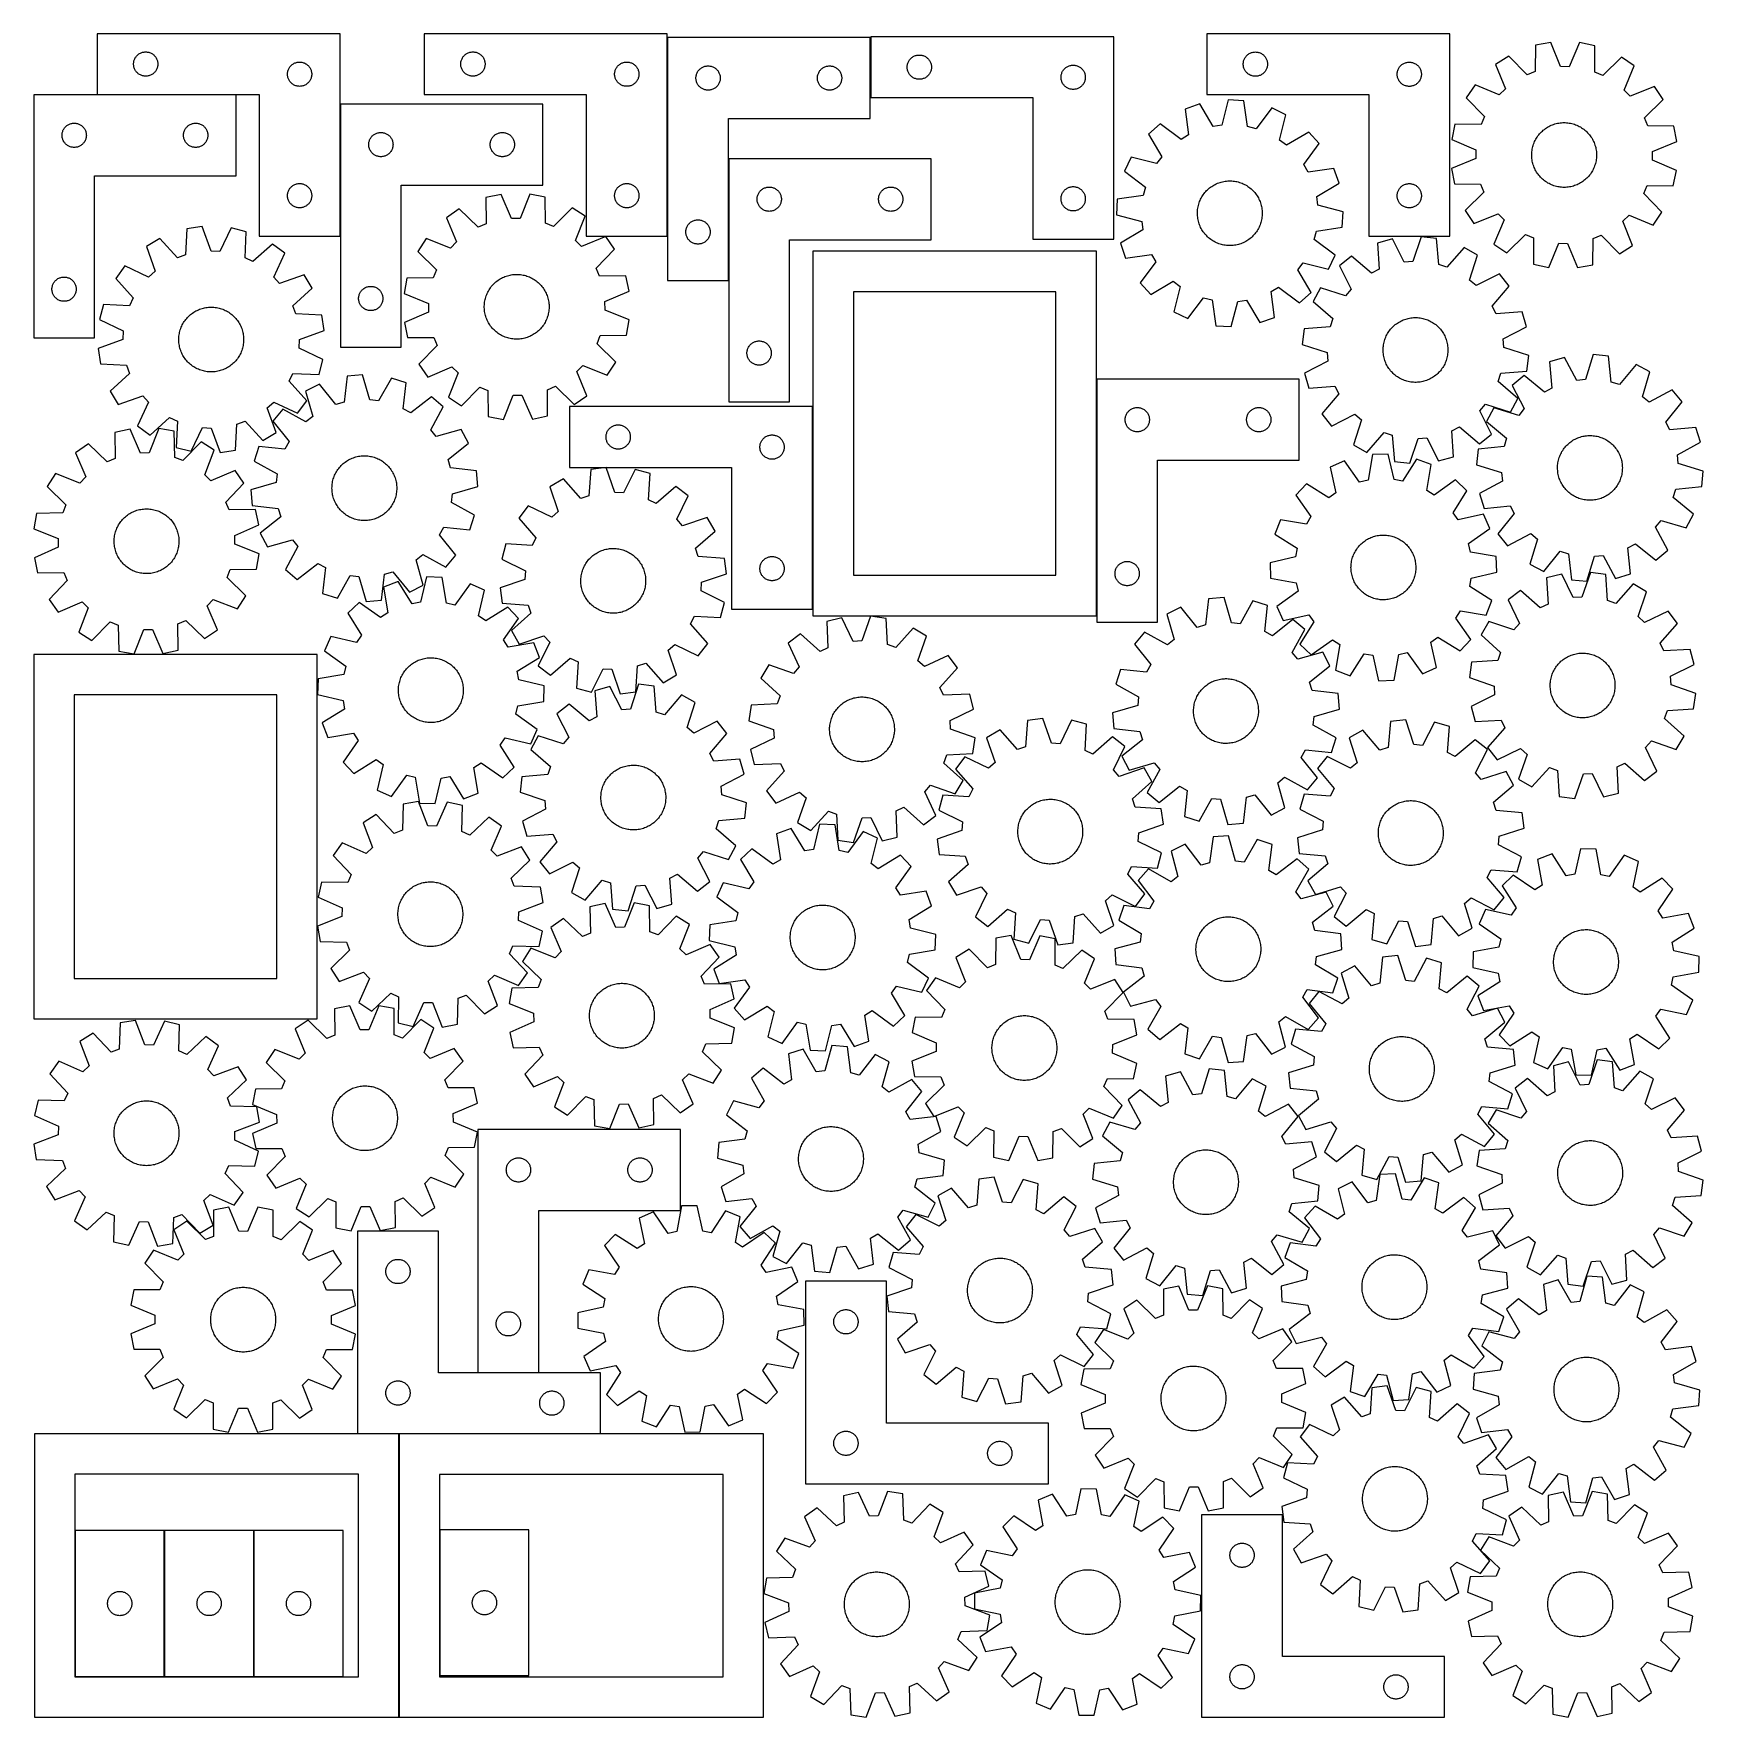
# Model space of a CAD drawing. Header units: millimetres. Extents: x 7 to 1243, y 7 to 1254.
import ezdxf

# ---------------------------------------------------------------- set-up
doc = ezdxf.new("R2010")
doc.units = ezdxf.units.MM
doc.layers.add('CUT', color=7, linetype='CONTINUOUS', true_color=0x000000)

msp = doc.modelspace()

# ---------------------------------------------------------------- linework, layer by layer
at = {"layer": 'CUT'}
for p, q in [((233.519953, 1253.70954), (53.519953, 1253.70954)), ((53.519953, 1253.70954), (53.519953, 1208.70954)), ((233.519953, 1103.70954), (233.519953, 1253.70954)), ((475.913813, 1253.725653), (295.913813, 1253.725653)), ((295.913813, 1253.725653), (295.913813, 1208.725653)), ((475.913813, 1103.725653), (475.913813, 1253.725653)), ((476.149161, 1250.851622), (476.149161, 1070.851622)), ((626.149161, 1250.851622), (476.149161, 1250.851622)), ((626.149161, 1190.851622), (626.149161, 1250.851622)), ((806.615259, 1251.42243), (626.615259, 1251.42243)), ((626.615259, 1251.42243), (626.615259, 1206.42243)), ((806.615259, 1101.42243), (806.615259, 1251.42243)), ((1055.598795, 1253.663885), (875.598795, 1253.663885)), ((875.598795, 1253.663885), (875.598795, 1208.663885)), ((1055.598795, 1103.663885), (1055.598795, 1253.663885)), ((1130.418586, 1247.262465), (1119.083604, 1245.116854)), ((1137.729215, 1229.318187), (1130.418586, 1247.262465)), ((81.205037, 1234.653691), (81.448098, 1235.190138)), ((81.448098, 1235.190138), (81.725724, 1235.70954)), ((81.725724, 1235.70954), (82.036726, 1236.209672)), ((82.036726, 1236.209672), (82.379773, 1236.688393)), ((82.379773, 1236.688393), (82.753395, 1237.143652)), ((82.753395, 1237.143652), (83.155992, 1237.573501)), ((83.155992, 1237.573501), (83.585841, 1237.976098)), ((83.585841, 1237.976098), (84.0411, 1238.34972)), ((84.0411, 1238.34972), (84.519821, 1238.692766)), ((84.519821, 1238.692766), (85.019953, 1239.003768)), ((85.019953, 1239.003768), (85.539355, 1239.281394)), ((85.539355, 1239.281394), (86.075802, 1239.524455)), ((86.075802, 1239.524455), (86.626998, 1239.731911)), ((86.626998, 1239.731911), (87.190581, 1239.902872)), ((87.190581, 1239.902872), (87.76414, 1240.036607)), ((87.76414, 1240.036607), (88.345217, 1240.132543)), ((88.345217, 1240.132543), (88.931325, 1240.19027)), ((88.931325, 1240.19027), (89.519953, 1240.20954)), ((89.519953, 1240.20954), (90.108581, 1240.19027)), ((90.108581, 1240.19027), (90.694689, 1240.132543)), ((90.694689, 1240.132543), (91.275766, 1240.036607)), ((91.275766, 1240.036607), (91.849324, 1239.902872)), ((91.849324, 1239.902872), (92.412908, 1239.731911)), ((92.412908, 1239.731911), (92.964104, 1239.524455)), ((92.964104, 1239.524455), (93.500551, 1239.281394)), ((93.500551, 1239.281394), (94.019953, 1239.003768)), ((94.019953, 1239.003768), (94.520085, 1238.692766)), ((94.520085, 1238.692766), (94.998806, 1238.34972)), ((94.998806, 1238.34972), (95.454065, 1237.976098)), ((95.454065, 1237.976098), (95.883914, 1237.573501)), ((95.883914, 1237.573501), (96.286511, 1237.143652)), ((96.286511, 1237.143652), (96.660133, 1236.688393)), ((96.660133, 1236.688393), (97.003179, 1236.209672)), ((97.003179, 1236.209672), (97.314182, 1235.70954)), ((97.314182, 1235.70954), (97.591808, 1235.190138)), ((97.591808, 1235.190138), (97.834869, 1234.653691)), ((323.598897, 1234.669804), (323.841958, 1235.206251)), ((323.841958, 1235.206251), (324.119584, 1235.725653)), ((324.119584, 1235.725653), (324.430586, 1236.225785)), ((324.430586, 1236.225785), (324.773633, 1236.704506)), ((324.773633, 1236.704506), (325.147254, 1237.159765)), ((325.147254, 1237.159765), (325.549852, 1237.589614)), ((325.549852, 1237.589614), (325.9797, 1237.992211)), ((325.9797, 1237.992211), (326.43496, 1238.365833)), ((326.43496, 1238.365833), (326.913681, 1238.708879)), ((326.913681, 1238.708879), (327.413813, 1239.019882)), ((327.413813, 1239.019882), (327.933215, 1239.297508)), ((327.933215, 1239.297508), (328.469662, 1239.540569)), ((328.469662, 1239.540569), (329.020858, 1239.748024)), ((329.020858, 1239.748024), (329.584441, 1239.918985)), ((329.584441, 1239.918985), (330.158, 1240.05272)), ((330.158, 1240.05272), (330.739077, 1240.148657)), ((330.739077, 1240.148657), (331.325185, 1240.206383)), ((331.325185, 1240.206383), (331.913813, 1240.225653)), ((331.913813, 1240.225653), (332.502441, 1240.206383)), ((332.502441, 1240.206383), (333.088548, 1240.148657)), ((333.088548, 1240.148657), (333.669626, 1240.05272)), ((333.669626, 1240.05272), (334.243184, 1239.918985)), ((334.243184, 1239.918985), (334.806768, 1239.748024)), ((334.806768, 1239.748024), (335.357964, 1239.540569)), ((335.357964, 1239.540569), (335.894411, 1239.297508)), ((335.894411, 1239.297508), (336.413813, 1239.019882)), ((336.413813, 1239.019882), (336.913945, 1238.708879)), ((336.913945, 1238.708879), (337.392666, 1238.365833)), ((337.392666, 1238.365833), (337.847925, 1237.992211)), ((337.847925, 1237.992211), (338.277774, 1237.589614)), ((338.277774, 1237.589614), (338.680371, 1237.159765)), ((338.680371, 1237.159765), (339.053993, 1236.704506)), ((339.053993, 1236.704506), (339.397039, 1236.225785)), ((339.397039, 1236.225785), (339.708041, 1235.725653)), ((339.708041, 1235.725653), (339.985667, 1235.206251)), ((339.985667, 1235.206251), (340.228729, 1234.669804)), ((655.475079, 1234.401283), (655.848701, 1234.856543)), ((655.848701, 1234.856543), (656.251298, 1235.286391)), ((656.251298, 1235.286391), (656.681147, 1235.688989)), ((656.681147, 1235.688989), (657.136406, 1236.06261)), ((657.136406, 1236.06261), (657.615127, 1236.405657)), ((657.615127, 1236.405657), (658.115259, 1236.716659)), ((658.115259, 1236.716659), (658.634661, 1236.994285)), ((658.634661, 1236.994285), (659.171108, 1237.237346)), ((659.171108, 1237.237346), (659.722304, 1237.444801)), ((659.722304, 1237.444801), (660.285888, 1237.615763)), ((660.285888, 1237.615763), (660.859446, 1237.749498)), ((660.859446, 1237.749498), (661.440524, 1237.845434)), ((661.440524, 1237.845434), (662.026631, 1237.903161)), ((662.026631, 1237.903161), (662.615259, 1237.92243)), ((662.615259, 1237.92243), (663.203887, 1237.903161)), ((663.203887, 1237.903161), (663.789995, 1237.845434)), ((663.789995, 1237.845434), (664.371072, 1237.749498)), ((664.371072, 1237.749498), (664.944631, 1237.615763)), ((664.944631, 1237.615763), (665.508214, 1237.444801)), ((665.508214, 1237.444801), (666.05941, 1237.237346)), ((666.05941, 1237.237346), (666.595858, 1236.994285)), ((666.595858, 1236.994285), (667.115259, 1236.716659)), ((667.115259, 1236.716659), (667.615391, 1236.405657)), ((667.615391, 1236.405657), (668.094112, 1236.06261)), ((668.094112, 1236.06261), (668.549372, 1235.688989)), ((668.549372, 1235.688989), (668.97922, 1235.286391)), ((668.97922, 1235.286391), (669.381818, 1234.856543)), ((669.381818, 1234.856543), (669.755439, 1234.401283)), ((903.283879, 1234.608036), (903.52694, 1235.144484)), ((903.52694, 1235.144484), (903.804566, 1235.663885)), ((903.804566, 1235.663885), (904.115569, 1236.164017)), ((904.115569, 1236.164017), (904.458615, 1236.642738)), ((904.458615, 1236.642738), (904.832237, 1237.097998)), ((904.832237, 1237.097998), (905.234834, 1237.527846)), ((905.234834, 1237.527846), (905.664683, 1237.930444)), ((905.664683, 1237.930444), (906.119942, 1238.304065)), ((906.119942, 1238.304065), (906.598663, 1238.647112)), ((906.598663, 1238.647112), (907.098795, 1238.958114)), ((907.098795, 1238.958114), (907.618197, 1239.23574)), ((907.618197, 1239.23574), (908.154644, 1239.478801)), ((908.154644, 1239.478801), (908.70584, 1239.686257)), ((908.70584, 1239.686257), (909.269424, 1239.857218)), ((909.269424, 1239.857218), (909.842982, 1239.990953)), ((909.842982, 1239.990953), (910.424059, 1240.086889)), ((910.424059, 1240.086889), (911.010167, 1240.144616)), ((911.010167, 1240.144616), (911.598795, 1240.163885)), ((911.598795, 1240.163885), (912.187423, 1240.144616)), ((912.187423, 1240.144616), (912.773531, 1240.086889)), ((912.773531, 1240.086889), (913.354608, 1239.990953)), ((913.354608, 1239.990953), (913.928166, 1239.857218)), ((913.928166, 1239.857218), (914.49175, 1239.686257)), ((914.49175, 1239.686257), (915.042946, 1239.478801)), ((915.042946, 1239.478801), (915.579393, 1239.23574)), ((915.579393, 1239.23574), (916.098795, 1238.958114)), ((916.098795, 1238.958114), (916.598927, 1238.647112)), ((916.598927, 1238.647112), (917.077648, 1238.304065)), ((917.077648, 1238.304065), (917.532907, 1237.930444)), ((917.532907, 1237.930444), (917.962756, 1237.527846)), ((917.962756, 1237.527846), (918.365353, 1237.097998)), ((918.365353, 1237.097998), (918.738975, 1236.642738)), ((918.738975, 1236.642738), (919.082022, 1236.164017)), ((919.082022, 1236.164017), (919.393024, 1235.663885)), ((919.393024, 1235.663885), (919.67065, 1235.144484)), ((919.67065, 1235.144484), (919.913711, 1234.608036)), ((1099.253073, 1237.117374), (1089.602005, 1230.797377)), ((1112.874192, 1223.336679), (1099.253073, 1237.117374)), ((1119.083604, 1245.116854), (1118.837138, 1225.742085)), ((1151.800875, 1247.064205), (1144.158767, 1229.258571)), ((1163.094123, 1244.708782), (1151.800875, 1247.064205)), ((1162.981286, 1225.332774), (1163.094123, 1244.708782)), ((1182.772912, 1236.342966), (1168.898604, 1222.817213)), ((1192.305131, 1229.8451), (1182.772912, 1236.342966)), ((80.519953, 1231.20954), (80.539223, 1231.798168)), ((80.539223, 1230.620911), (80.519953, 1231.20954)), ((80.539223, 1231.798168), (80.596949, 1232.384275)), ((80.596949, 1230.034804), (80.539223, 1230.620911)), ((80.596949, 1232.384275), (80.692885, 1232.965353)), ((80.692885, 1229.453727), (80.596949, 1230.034804)), ((80.692885, 1232.965353), (80.82662, 1233.538911)), ((80.82662, 1228.880168), (80.692885, 1229.453727)), ((80.82662, 1233.538911), (80.997582, 1234.102495)), ((80.997582, 1228.316584), (80.82662, 1228.880168)), ((80.997582, 1234.102495), (81.205037, 1234.653691)), ((81.205037, 1227.765389), (80.997582, 1228.316584)), ((81.448098, 1227.228941), (81.205037, 1227.765389)), ((81.725724, 1226.70954), (81.448098, 1227.228941)), ((82.036726, 1226.209408), (81.725724, 1226.70954)), ((82.379773, 1225.730687), (82.036726, 1226.209408)), ((82.753395, 1225.275427), (82.379773, 1225.730687)), ((83.155992, 1224.845579), (82.753395, 1225.275427)), ((83.585841, 1224.442981), (83.155992, 1224.845579)), ((84.0411, 1224.06936), (83.585841, 1224.442981)), ((84.519821, 1223.726313), (84.0411, 1224.06936)), ((85.019953, 1223.415311), (84.519821, 1223.726313)), ((85.539355, 1223.137685), (85.019953, 1223.415311)), ((86.075802, 1222.894624), (85.539355, 1223.137685)), ((86.626998, 1222.687168), (86.075802, 1222.894624)), ((87.190581, 1222.516207), (86.626998, 1222.687168)), ((87.76414, 1222.382472), (87.190581, 1222.516207)), ((88.345217, 1222.286536), (87.76414, 1222.382472)), ((88.931325, 1222.228809), (88.345217, 1222.286536)), ((90.694689, 1222.286536), (90.108581, 1222.228809)), ((91.275766, 1222.382472), (90.694689, 1222.286536)), ((91.849324, 1222.516207), (91.275766, 1222.382472)), ((92.412908, 1222.687168), (91.849324, 1222.516207)), ((92.964104, 1222.894624), (92.412908, 1222.687168)), ((93.500551, 1223.137685), (92.964104, 1222.894624)), ((94.019953, 1223.415311), (93.500551, 1223.137685)), ((94.520085, 1223.726313), (94.019953, 1223.415311)), ((94.998806, 1224.06936), (94.520085, 1223.726313)), ((95.454065, 1224.442981), (94.998806, 1224.06936)), ((95.883914, 1224.845579), (95.454065, 1224.442981)), ((96.286511, 1225.275427), (95.883914, 1224.845579)), ((96.660133, 1225.730687), (96.286511, 1225.275427)), ((97.003179, 1226.209408), (96.660133, 1225.730687)), ((97.314182, 1226.70954), (97.003179, 1226.209408)), ((97.591808, 1227.228941), (97.314182, 1226.70954)), ((97.834869, 1227.765389), (97.591808, 1227.228941)), ((97.834869, 1234.653691), (98.042324, 1234.102495)), ((98.042324, 1228.316584), (97.834869, 1227.765389)), ((98.042324, 1234.102495), (98.213285, 1233.538911)), ((98.213285, 1228.880168), (98.042324, 1228.316584)), ((98.213285, 1233.538911), (98.34702, 1232.965353)), ((98.34702, 1229.453727), (98.213285, 1228.880168)), ((98.34702, 1232.965353), (98.442957, 1232.384275)), ((98.442957, 1230.034804), (98.34702, 1229.453727)), ((98.442957, 1232.384275), (98.500683, 1231.798168)), ((98.500683, 1230.620911), (98.442957, 1230.034804)), ((98.500683, 1231.798168), (98.519953, 1231.20954)), ((98.519953, 1231.20954), (98.500683, 1230.620911)), ((194.519953, 1223.70954), (194.539223, 1224.298168)), ((194.539223, 1223.120911), (194.519953, 1223.70954)), ((194.539223, 1224.298168), (194.596949, 1224.884275)), ((194.596949, 1222.534804), (194.539223, 1223.120911)), ((194.596949, 1224.884275), (194.692885, 1225.465353)), ((194.692885, 1221.953727), (194.596949, 1222.534804)), ((194.692885, 1225.465353), (194.82662, 1226.038911)), ((194.82662, 1226.038911), (194.997582, 1226.602495)), ((194.997582, 1226.602495), (195.205037, 1227.153691)), ((195.205037, 1227.153691), (195.448098, 1227.690138)), ((195.448098, 1227.690138), (195.725724, 1228.20954)), ((195.725724, 1228.20954), (196.036726, 1228.709672)), ((196.036726, 1228.709672), (196.379773, 1229.188393)), ((196.379773, 1229.188393), (196.753395, 1229.643652)), ((196.753395, 1229.643652), (197.155992, 1230.073501)), ((197.155992, 1230.073501), (197.585841, 1230.476098)), ((197.585841, 1230.476098), (198.0411, 1230.84972)), ((198.0411, 1230.84972), (198.519821, 1231.192766)), ((198.519821, 1231.192766), (199.019953, 1231.503768)), ((199.019953, 1231.503768), (199.539355, 1231.781394)), ((199.539355, 1231.781394), (200.075802, 1232.024455)), ((200.075802, 1232.024455), (200.626998, 1232.231911)), ((200.626998, 1232.231911), (201.190581, 1232.402872)), ((201.190581, 1232.402872), (201.76414, 1232.536607)), ((201.76414, 1232.536607), (202.345217, 1232.632543)), ((202.345217, 1232.632543), (202.931325, 1232.69027)), ((202.931325, 1232.69027), (203.519953, 1232.70954)), ((203.519953, 1232.70954), (204.108581, 1232.69027)), ((204.108581, 1232.69027), (204.694689, 1232.632543)), ((204.694689, 1232.632543), (205.275766, 1232.536607)), ((205.275766, 1232.536607), (205.849324, 1232.402872)), ((205.849324, 1232.402872), (206.412908, 1232.231911)), ((206.412908, 1232.231911), (206.964104, 1232.024455)), ((206.964104, 1232.024455), (207.500551, 1231.781394)), ((207.500551, 1231.781394), (208.019953, 1231.503768)), ((208.019953, 1231.503768), (208.520085, 1231.192766)), ((208.520085, 1231.192766), (208.998806, 1230.84972)), ((208.998806, 1230.84972), (209.454065, 1230.476098)), ((209.454065, 1230.476098), (209.883914, 1230.073501)), ((209.883914, 1230.073501), (210.286511, 1229.643652)), ((210.286511, 1229.643652), (210.660133, 1229.188393)), ((210.660133, 1229.188393), (211.003179, 1228.709672)), ((211.003179, 1228.709672), (211.314182, 1228.20954)), ((211.314182, 1228.20954), (211.591808, 1227.690138)), ((211.591808, 1227.690138), (211.834869, 1227.153691)), ((211.834869, 1227.153691), (212.042324, 1226.602495)), ((212.042324, 1226.602495), (212.213285, 1226.038911)), ((212.213285, 1226.038911), (212.34702, 1225.465353)), ((212.34702, 1225.465353), (212.442957, 1224.884275)), ((212.442957, 1222.534804), (212.34702, 1221.953727)), ((212.442957, 1224.884275), (212.500683, 1224.298168)), ((212.500683, 1223.120911), (212.442957, 1222.534804)), ((212.500683, 1224.298168), (212.519953, 1223.70954)), ((212.519953, 1223.70954), (212.500683, 1223.120911)), ((322.913813, 1231.225653), (322.933082, 1231.814281)), ((322.933082, 1230.637025), (322.913813, 1231.225653)), ((322.933082, 1231.814281), (322.990809, 1232.400389)), ((322.990809, 1230.050917), (322.933082, 1230.637025)), ((322.990809, 1232.400389), (323.086745, 1232.981466)), ((323.086745, 1229.46984), (322.990809, 1230.050917)), ((323.086745, 1232.981466), (323.22048, 1233.555024)), ((323.22048, 1228.896282), (323.086745, 1229.46984)), ((323.22048, 1233.555024), (323.391442, 1234.118608)), ((323.391442, 1228.332698), (323.22048, 1228.896282)), ((323.391442, 1234.118608), (323.598897, 1234.669804)), ((323.598897, 1227.781502), (323.391442, 1228.332698)), ((323.841958, 1227.245055), (323.598897, 1227.781502)), ((324.119584, 1226.725653), (323.841958, 1227.245055)), ((324.430586, 1226.225521), (324.119584, 1226.725653)), ((324.773633, 1225.7468), (324.430586, 1226.225521)), ((325.147254, 1225.291541), (324.773633, 1225.7468)), ((325.549852, 1224.861692), (325.147254, 1225.291541)), ((325.9797, 1224.459095), (325.549852, 1224.861692)), ((326.43496, 1224.085473), (325.9797, 1224.459095)), ((326.913681, 1223.742426), (326.43496, 1224.085473)), ((327.413813, 1223.431424), (326.913681, 1223.742426)), ((327.933215, 1223.153798), (327.413813, 1223.431424)), ((328.469662, 1222.910737), (327.933215, 1223.153798)), ((329.020858, 1222.703282), (328.469662, 1222.910737)), ((329.584441, 1222.532321), (329.020858, 1222.703282)), ((330.158, 1222.398585), (329.584441, 1222.532321)), ((330.739077, 1222.302649), (330.158, 1222.398585)), ((331.325185, 1222.244923), (330.739077, 1222.302649)), ((333.088548, 1222.302649), (332.502441, 1222.244923)), ((333.669626, 1222.398585), (333.088548, 1222.302649)), ((334.243184, 1222.532321), (333.669626, 1222.398585)), ((334.806768, 1222.703282), (334.243184, 1222.532321)), ((335.357964, 1222.910737), (334.806768, 1222.703282)), ((335.894411, 1223.153798), (335.357964, 1222.910737)), ((336.413813, 1223.431424), (335.894411, 1223.153798)), ((336.913945, 1223.742426), (336.413813, 1223.431424)), ((337.392666, 1224.085473), (336.913945, 1223.742426)), ((337.847925, 1224.459095), (337.392666, 1224.085473)), ((338.277774, 1224.861692), (337.847925, 1224.459095)), ((338.680371, 1225.291541), (338.277774, 1224.861692)), ((339.053993, 1225.7468), (338.680371, 1225.291541)), ((339.397039, 1226.225521), (339.053993, 1225.7468)), ((339.708041, 1226.725653), (339.397039, 1226.225521)), ((339.985667, 1227.245055), (339.708041, 1226.725653)), ((340.228729, 1227.781502), (339.985667, 1227.245055)), ((340.228729, 1234.669804), (340.436184, 1234.118608)), ((340.436184, 1228.332698), (340.228729, 1227.781502)), ((340.436184, 1234.118608), (340.607145, 1233.555024)), ((340.607145, 1228.896282), (340.436184, 1228.332698)), ((340.607145, 1233.555024), (340.74088, 1232.981466)), ((340.74088, 1229.46984), (340.607145, 1228.896282)), ((340.74088, 1232.981466), (340.836817, 1232.400389)), ((340.836817, 1230.050917), (340.74088, 1229.46984)), ((340.836817, 1232.400389), (340.894543, 1231.814281)), ((340.894543, 1230.637025), (340.836817, 1230.050917)), ((340.894543, 1231.814281), (340.913813, 1231.225653)), ((340.913813, 1231.225653), (340.894543, 1230.637025)), ((436.913813, 1223.725653), (436.933082, 1224.314281)), ((436.933082, 1223.137025), (436.913813, 1223.725653)), ((436.933082, 1224.314281), (436.990809, 1224.900389)), ((436.990809, 1222.550917), (436.933082, 1223.137025)), ((436.990809, 1224.900389), (437.086745, 1225.481466)), ((437.086745, 1221.96984), (436.990809, 1222.550917)), ((437.086745, 1225.481466), (437.22048, 1226.055024)), ((437.22048, 1226.055024), (437.391442, 1226.618608)), ((437.391442, 1226.618608), (437.598897, 1227.169804)), ((437.598897, 1227.169804), (437.841958, 1227.706251)), ((437.841958, 1227.706251), (438.119584, 1228.225653)), ((438.119584, 1228.225653), (438.430586, 1228.725785)), ((438.430586, 1228.725785), (438.773633, 1229.204506)), ((438.773633, 1229.204506), (439.147254, 1229.659765)), ((439.147254, 1229.659765), (439.549852, 1230.089614)), ((439.549852, 1230.089614), (439.9797, 1230.492211)), ((439.9797, 1230.492211), (440.43496, 1230.865833)), ((440.43496, 1230.865833), (440.913681, 1231.208879)), ((440.913681, 1231.208879), (441.413813, 1231.519882)), ((441.413813, 1231.519882), (441.933215, 1231.797508)), ((441.933215, 1231.797508), (442.469662, 1232.040569)), ((442.469662, 1232.040569), (443.020858, 1232.248024)), ((443.020858, 1232.248024), (443.584441, 1232.418985)), ((443.584441, 1232.418985), (444.158, 1232.55272)), ((444.158, 1232.55272), (444.739077, 1232.648657)), ((444.739077, 1232.648657), (445.325185, 1232.706383)), ((445.325185, 1232.706383), (445.913813, 1232.725653)), ((445.913813, 1232.725653), (446.502441, 1232.706383)), ((446.502441, 1232.706383), (447.088548, 1232.648657)), ((447.088548, 1232.648657), (447.669626, 1232.55272)), ((447.669626, 1232.55272), (448.243184, 1232.418985)), ((448.243184, 1232.418985), (448.806768, 1232.248024)), ((448.806768, 1232.248024), (449.357964, 1232.040569)), ((449.357964, 1232.040569), (449.894411, 1231.797508)), ((449.894411, 1231.797508), (450.413813, 1231.519882)), ((450.413813, 1231.519882), (450.913945, 1231.208879)), ((450.913945, 1231.208879), (451.392666, 1230.865833)), ((451.392666, 1230.865833), (451.847925, 1230.492211)), ((451.847925, 1230.492211), (452.277774, 1230.089614)), ((452.277774, 1230.089614), (452.680371, 1229.659765)), ((452.680371, 1229.659765), (453.053993, 1229.204506)), ((453.053993, 1229.204506), (453.397039, 1228.725785)), ((453.397039, 1228.725785), (453.708041, 1228.225653)), ((453.708041, 1228.225653), (453.985667, 1227.706251)), ((453.985667, 1227.706251), (454.228729, 1227.169804)), ((454.228729, 1227.169804), (454.436184, 1226.618608)), ((454.436184, 1226.618608), (454.607145, 1226.055024)), ((454.607145, 1226.055024), (454.74088, 1225.481466)), ((454.74088, 1225.481466), (454.836817, 1224.900389)), ((454.836817, 1222.550917), (454.74088, 1221.96984)), ((454.836817, 1224.900389), (454.894543, 1224.314281)), ((454.894543, 1223.137025), (454.836817, 1222.550917)), ((454.894543, 1224.314281), (454.913813, 1223.725653)), ((454.913813, 1223.725653), (454.894543, 1223.137025)), ((497.226157, 1222.026358), (497.322094, 1222.607435)), ((497.322094, 1222.607435), (497.455829, 1223.180993)), ((497.455829, 1223.180993), (497.62679, 1223.744577)), ((497.62679, 1223.744577), (497.834245, 1224.295773)), ((497.834245, 1224.295773), (498.077306, 1224.83222)), ((498.077306, 1224.83222), (498.354933, 1225.351622)), ((498.354933, 1225.351622), (498.665935, 1225.851754)), ((498.665935, 1225.851754), (499.008981, 1226.330475)), ((499.008981, 1226.330475), (499.382603, 1226.785734)), ((499.382603, 1226.785734), (499.7852, 1227.215583)), ((499.7852, 1227.215583), (500.215049, 1227.61818)), ((500.215049, 1227.61818), (500.670308, 1227.991802)), ((500.670308, 1227.991802), (501.149029, 1228.334848)), ((501.149029, 1228.334848), (501.649161, 1228.645851)), ((501.649161, 1228.645851), (502.168563, 1228.923477)), ((502.168563, 1228.923477), (502.70501, 1229.166538)), ((502.70501, 1229.166538), (503.256206, 1229.373993)), ((503.256206, 1229.373993), (503.81979, 1229.544954)), ((503.81979, 1229.544954), (504.393348, 1229.678689)), ((504.393348, 1229.678689), (504.974425, 1229.774626)), ((504.974425, 1229.774626), (505.560533, 1229.832352)), ((505.560533, 1229.832352), (506.149161, 1229.851622)), ((506.149161, 1229.851622), (506.737789, 1229.832352)), ((506.737789, 1229.832352), (507.323897, 1229.774626)), ((507.323897, 1229.774626), (507.904974, 1229.678689)), ((507.904974, 1229.678689), (508.478533, 1229.544954)), ((508.478533, 1229.544954), (509.042116, 1229.373993)), ((509.042116, 1229.373993), (509.593312, 1229.166538)), ((509.593312, 1229.166538), (510.129759, 1228.923477)), ((510.129759, 1228.923477), (510.649161, 1228.645851)), ((510.649161, 1228.645851), (511.149293, 1228.334848)), ((511.149293, 1228.334848), (511.628014, 1227.991802)), ((511.628014, 1227.991802), (512.083274, 1227.61818)), ((512.083274, 1227.61818), (512.513122, 1227.215583)), ((512.513122, 1227.215583), (512.915719, 1226.785734)), ((512.915719, 1226.785734), (513.289341, 1226.330475)), ((513.289341, 1226.330475), (513.632388, 1225.851754)), ((513.632388, 1225.851754), (513.94339, 1225.351622)), ((513.94339, 1225.351622), (514.221016, 1224.83222)), ((514.221016, 1224.83222), (514.464077, 1224.295773)), ((514.464077, 1224.295773), (514.671532, 1223.744577)), ((514.671532, 1223.744577), (514.842494, 1223.180993)), ((514.842494, 1223.180993), (514.976229, 1222.607435)), ((514.976229, 1222.607435), (515.072165, 1222.026358)), ((587.226157, 1222.026358), (587.322094, 1222.607435)), ((587.322094, 1222.607435), (587.455829, 1223.180993)), ((587.455829, 1223.180993), (587.62679, 1223.744577)), ((587.62679, 1223.744577), (587.834245, 1224.295773)), ((587.834245, 1224.295773), (588.077306, 1224.83222)), ((588.077306, 1224.83222), (588.354933, 1225.351622)), ((588.354933, 1225.351622), (588.665935, 1225.851754)), ((588.665935, 1225.851754), (589.008981, 1226.330475)), ((589.008981, 1226.330475), (589.382603, 1226.785734)), ((589.382603, 1226.785734), (589.7852, 1227.215583)), ((589.7852, 1227.215583), (590.215049, 1227.61818)), ((590.215049, 1227.61818), (590.670308, 1227.991802)), ((590.670308, 1227.991802), (591.149029, 1228.334848)), ((591.149029, 1228.334848), (591.649161, 1228.645851)), ((591.649161, 1228.645851), (592.168563, 1228.923477)), ((592.168563, 1228.923477), (592.70501, 1229.166538)), ((592.70501, 1229.166538), (593.256206, 1229.373993)), ((593.256206, 1229.373993), (593.81979, 1229.544954)), ((593.81979, 1229.544954), (594.393348, 1229.678689)), ((594.393348, 1229.678689), (594.974425, 1229.774626)), ((594.974425, 1229.774626), (595.560533, 1229.832352)), ((595.560533, 1229.832352), (596.149161, 1229.851622)), ((596.149161, 1229.851622), (596.737789, 1229.832352)), ((596.737789, 1229.832352), (597.323897, 1229.774626)), ((597.323897, 1229.774626), (597.904974, 1229.678689)), ((597.904974, 1229.678689), (598.478533, 1229.544954)), ((598.478533, 1229.544954), (599.042116, 1229.373993)), ((599.042116, 1229.373993), (599.593312, 1229.166538)), ((599.593312, 1229.166538), (600.129759, 1228.923477)), ((600.129759, 1228.923477), (600.649161, 1228.645851)), ((600.649161, 1228.645851), (601.149293, 1228.334848)), ((601.149293, 1228.334848), (601.628014, 1227.991802)), ((601.628014, 1227.991802), (602.083274, 1227.61818)), ((602.083274, 1227.61818), (602.513122, 1227.215583)), ((602.513122, 1227.215583), (602.915719, 1226.785734)), ((602.915719, 1226.785734), (603.289341, 1226.330475)), ((603.289341, 1226.330475), (603.632388, 1225.851754)), ((603.632388, 1225.851754), (603.94339, 1225.351622)), ((603.94339, 1225.351622), (604.221016, 1224.83222)), ((604.221016, 1224.83222), (604.464077, 1224.295773)), ((604.464077, 1224.295773), (604.671532, 1223.744577)), ((604.671532, 1223.744577), (604.842494, 1223.180993)), ((604.842494, 1223.180993), (604.976229, 1222.607435)), ((604.976229, 1222.607435), (605.072165, 1222.026358)), ((653.615259, 1228.92243), (653.634529, 1229.511058)), ((653.634529, 1228.333802), (653.615259, 1228.92243)), ((653.634529, 1229.511058), (653.692256, 1230.097166)), ((653.692256, 1227.747695), (653.634529, 1228.333802)), ((653.692256, 1230.097166), (653.788192, 1230.678243)), ((653.788192, 1227.166617), (653.692256, 1227.747695)), ((653.788192, 1230.678243), (653.921927, 1231.251802)), ((653.921927, 1226.593059), (653.788192, 1227.166617)), ((653.921927, 1231.251802), (654.092888, 1231.815385)), ((654.092888, 1226.029475), (653.921927, 1226.593059)), ((654.092888, 1231.815385), (654.300344, 1232.366581)), ((654.300344, 1225.478279), (654.092888, 1226.029475)), ((654.300344, 1232.366581), (654.543405, 1232.903028)), ((654.543405, 1224.941832), (654.300344, 1225.478279)), ((654.543405, 1232.903028), (654.821031, 1233.42243)), ((654.821031, 1224.42243), (654.543405, 1224.941832)), ((654.821031, 1233.42243), (655.132033, 1233.922562)), ((655.132033, 1223.922298), (654.821031, 1224.42243)), ((655.132033, 1233.922562), (655.475079, 1234.401283)), ((655.475079, 1223.443577), (655.132033, 1223.922298)), ((655.848701, 1222.988318), (655.475079, 1223.443577)), ((656.251298, 1222.558469), (655.848701, 1222.988318)), ((656.681147, 1222.155872), (656.251298, 1222.558469)), ((668.97922, 1222.558469), (668.549372, 1222.155872)), ((669.381818, 1222.988318), (668.97922, 1222.558469)), ((669.755439, 1223.443577), (669.381818, 1222.988318)), ((669.755439, 1234.401283), (670.098486, 1233.922562)), ((670.098486, 1223.922298), (669.755439, 1223.443577)), ((670.098486, 1233.922562), (670.409488, 1233.42243)), ((670.409488, 1224.42243), (670.098486, 1223.922298)), ((670.409488, 1233.42243), (670.687114, 1232.903028)), ((670.687114, 1224.941832), (670.409488, 1224.42243)), ((670.687114, 1232.903028), (670.930175, 1232.366581)), ((670.930175, 1225.478279), (670.687114, 1224.941832)), ((670.930175, 1232.366581), (671.13763, 1231.815385)), ((671.13763, 1226.029475), (670.930175, 1225.478279)), ((671.13763, 1231.815385), (671.308592, 1231.251802)), ((671.308592, 1226.593059), (671.13763, 1226.029475)), ((671.308592, 1231.251802), (671.442327, 1230.678243)), ((671.442327, 1227.166617), (671.308592, 1226.593059)), ((671.442327, 1230.678243), (671.538263, 1230.097166)), ((671.538263, 1227.747695), (671.442327, 1227.166617)), ((671.538263, 1230.097166), (671.59599, 1229.511058)), ((671.59599, 1228.333802), (671.538263, 1227.747695)), ((671.59599, 1229.511058), (671.615259, 1228.92243)), ((671.615259, 1228.92243), (671.59599, 1228.333802)), ((767.634529, 1222.011058), (767.692256, 1222.597166)), ((767.692256, 1222.597166), (767.788192, 1223.178243)), ((767.788192, 1223.178243), (767.921927, 1223.751802)), ((767.921927, 1223.751802), (768.092888, 1224.315385)), ((768.092888, 1224.315385), (768.300344, 1224.866581)), ((768.300344, 1224.866581), (768.543405, 1225.403028)), ((768.543405, 1225.403028), (768.821031, 1225.92243)), ((768.821031, 1225.92243), (769.132033, 1226.422562)), ((769.132033, 1226.422562), (769.475079, 1226.901283)), ((769.475079, 1226.901283), (769.848701, 1227.356543)), ((769.848701, 1227.356543), (770.251298, 1227.786391)), ((770.251298, 1227.786391), (770.681147, 1228.188989)), ((770.681147, 1228.188989), (771.136406, 1228.56261)), ((771.136406, 1228.56261), (771.615127, 1228.905657)), ((771.615127, 1228.905657), (772.115259, 1229.216659)), ((772.115259, 1229.216659), (772.634661, 1229.494285)), ((772.634661, 1229.494285), (773.171108, 1229.737346)), ((773.171108, 1229.737346), (773.722304, 1229.944801)), ((773.722304, 1229.944801), (774.285888, 1230.115763)), ((774.285888, 1230.115763), (774.859446, 1230.249498)), ((774.859446, 1230.249498), (775.440524, 1230.345434)), ((775.440524, 1230.345434), (776.026631, 1230.403161)), ((776.026631, 1230.403161), (776.615259, 1230.42243)), ((776.615259, 1230.42243), (777.203887, 1230.403161)), ((777.203887, 1230.403161), (777.789995, 1230.345434)), ((777.789995, 1230.345434), (778.371072, 1230.249498)), ((778.371072, 1230.249498), (778.944631, 1230.115763)), ((778.944631, 1230.115763), (779.508214, 1229.944801)), ((779.508214, 1229.944801), (780.05941, 1229.737346)), ((780.05941, 1229.737346), (780.595858, 1229.494285)), ((780.595858, 1229.494285), (781.115259, 1229.216659)), ((781.115259, 1229.216659), (781.615391, 1228.905657)), ((781.615391, 1228.905657), (782.094112, 1228.56261)), ((782.094112, 1228.56261), (782.549372, 1228.188989)), ((782.549372, 1228.188989), (782.97922, 1227.786391)), ((782.97922, 1227.786391), (783.381818, 1227.356543)), ((783.381818, 1227.356543), (783.755439, 1226.901283)), ((783.755439, 1226.901283), (784.098486, 1226.422562)), ((784.098486, 1226.422562), (784.409488, 1225.92243)), ((784.409488, 1225.92243), (784.687114, 1225.403028)), ((784.687114, 1225.403028), (784.930175, 1224.866581)), ((784.930175, 1224.866581), (785.13763, 1224.315385)), ((785.13763, 1224.315385), (785.308592, 1223.751802)), ((785.308592, 1223.751802), (785.442327, 1223.178243)), ((785.442327, 1223.178243), (785.538263, 1222.597166)), ((785.538263, 1222.597166), (785.59599, 1222.011058)), ((902.598795, 1231.163885), (902.618065, 1231.752514)), ((902.618065, 1230.575257), (902.598795, 1231.163885)), ((902.618065, 1231.752514), (902.675791, 1232.338621)), ((902.675791, 1229.98915), (902.618065, 1230.575257)), ((902.675791, 1232.338621), (902.771728, 1232.919698)), ((902.771728, 1229.408072), (902.675791, 1229.98915)), ((902.771728, 1232.919698), (902.905463, 1233.493257)), ((902.905463, 1228.834514), (902.771728, 1229.408072)), ((902.905463, 1233.493257), (903.076424, 1234.056841)), ((903.076424, 1228.27093), (902.905463, 1228.834514)), ((903.076424, 1234.056841), (903.283879, 1234.608036)), ((903.283879, 1227.719734), (903.076424, 1228.27093)), ((903.52694, 1227.183287), (903.283879, 1227.719734)), ((903.804566, 1226.663885), (903.52694, 1227.183287)), ((904.115569, 1226.163753), (903.804566, 1226.663885)), ((904.458615, 1225.685033), (904.115569, 1226.163753)), ((904.832237, 1225.229773), (904.458615, 1225.685033)), ((905.234834, 1224.799924), (904.832237, 1225.229773)), ((905.664683, 1224.397327), (905.234834, 1224.799924)), ((906.119942, 1224.023705), (905.664683, 1224.397327)), ((906.598663, 1223.680659), (906.119942, 1224.023705)), ((907.098795, 1223.369657), (906.598663, 1223.680659)), ((907.618197, 1223.092031), (907.098795, 1223.369657)), ((908.154644, 1222.84897), (907.618197, 1223.092031)), ((908.70584, 1222.641514), (908.154644, 1222.84897)), ((909.269424, 1222.470553), (908.70584, 1222.641514)), ((909.842982, 1222.336818), (909.269424, 1222.470553)), ((910.424059, 1222.240882), (909.842982, 1222.336818)), ((913.354608, 1222.336818), (912.773531, 1222.240882)), ((913.928166, 1222.470553), (913.354608, 1222.336818)), ((914.49175, 1222.641514), (913.928166, 1222.470553)), ((915.042946, 1222.84897), (914.49175, 1222.641514)), ((915.579393, 1223.092031), (915.042946, 1222.84897)), ((916.098795, 1223.369657), (915.579393, 1223.092031)), ((916.598927, 1223.680659), (916.098795, 1223.369657)), ((917.077648, 1224.023705), (916.598927, 1223.680659)), ((917.532907, 1224.397327), (917.077648, 1224.023705)), ((917.962756, 1224.799924), (917.532907, 1224.397327)), ((918.365353, 1225.229773), (917.962756, 1224.799924)), ((918.738975, 1225.685033), (918.365353, 1225.229773)), ((919.082022, 1226.163753), (918.738975, 1225.685033)), ((919.393024, 1226.663885), (919.082022, 1226.163753)), ((919.67065, 1227.183287), (919.393024, 1226.663885)), ((919.913711, 1227.719734), (919.67065, 1227.183287)), ((919.913711, 1234.608036), (920.121166, 1234.056841)), ((920.121166, 1228.27093), (919.913711, 1227.719734)), ((920.121166, 1234.056841), (920.292127, 1233.493257)), ((920.292127, 1228.834514), (920.121166, 1228.27093)), ((920.292127, 1233.493257), (920.425863, 1232.919698)), ((920.425863, 1229.408072), (920.292127, 1228.834514)), ((920.425863, 1232.919698), (920.521799, 1232.338621)), ((920.521799, 1229.98915), (920.425863, 1229.408072)), ((920.521799, 1232.338621), (920.579525, 1231.752514)), ((920.579525, 1230.575257), (920.521799, 1229.98915)), ((920.579525, 1231.752514), (920.598795, 1231.163885)), ((920.598795, 1231.163885), (920.579525, 1230.575257)), ((1016.598795, 1223.663885), (1016.618065, 1224.252514)), ((1016.618065, 1223.075257), (1016.598795, 1223.663885)), ((1016.618065, 1224.252514), (1016.675791, 1224.838621)), ((1016.675791, 1222.48915), (1016.618065, 1223.075257)), ((1016.675791, 1224.838621), (1016.771728, 1225.419698)), ((1016.771728, 1221.908072), (1016.675791, 1222.48915)), ((1016.771728, 1225.419698), (1016.905463, 1225.993257)), ((1016.905463, 1225.993257), (1017.076424, 1226.556841)), ((1017.076424, 1226.556841), (1017.283879, 1227.108036)), ((1017.283879, 1227.108036), (1017.52694, 1227.644484)), ((1017.52694, 1227.644484), (1017.804566, 1228.163885)), ((1017.804566, 1228.163885), (1018.115569, 1228.664017)), ((1018.115569, 1228.664017), (1018.458615, 1229.142738)), ((1018.458615, 1229.142738), (1018.832237, 1229.597998)), ((1018.832237, 1229.597998), (1019.234834, 1230.027846)), ((1019.234834, 1230.027846), (1019.664683, 1230.430444)), ((1019.664683, 1230.430444), (1020.119942, 1230.804065)), ((1020.119942, 1230.804065), (1020.598663, 1231.147112)), ((1020.598663, 1231.147112), (1021.098795, 1231.458114)), ((1021.098795, 1231.458114), (1021.618197, 1231.73574)), ((1021.618197, 1231.73574), (1022.154644, 1231.978801)), ((1022.154644, 1231.978801), (1022.70584, 1232.186257)), ((1022.70584, 1232.186257), (1023.269424, 1232.357218)), ((1023.269424, 1232.357218), (1023.842982, 1232.490953)), ((1023.842982, 1232.490953), (1024.424059, 1232.586889)), ((1024.424059, 1232.586889), (1025.010167, 1232.644616)), ((1025.010167, 1232.644616), (1025.598795, 1232.663885)), ((1025.598795, 1232.663885), (1026.187423, 1232.644616)), ((1026.187423, 1232.644616), (1026.773531, 1232.586889)), ((1026.773531, 1232.586889), (1027.354608, 1232.490953)), ((1027.354608, 1232.490953), (1027.928166, 1232.357218)), ((1027.928166, 1232.357218), (1028.49175, 1232.186257)), ((1028.49175, 1232.186257), (1029.042946, 1231.978801)), ((1029.042946, 1231.978801), (1029.579393, 1231.73574)), ((1029.579393, 1231.73574), (1030.098795, 1231.458114)), ((1030.098795, 1231.458114), (1030.598927, 1231.147112)), ((1030.598927, 1231.147112), (1031.077648, 1230.804065)), ((1031.077648, 1230.804065), (1031.532907, 1230.430444)), ((1031.532907, 1230.430444), (1031.962756, 1230.027846)), ((1031.962756, 1230.027846), (1032.365353, 1229.597998)), ((1032.365353, 1229.597998), (1032.738975, 1229.142738)), ((1032.738975, 1229.142738), (1033.082022, 1228.664017)), ((1033.082022, 1228.664017), (1033.393024, 1228.163885)), ((1033.393024, 1228.163885), (1033.67065, 1227.644484)), ((1033.67065, 1227.644484), (1033.913711, 1227.108036)), ((1033.913711, 1227.108036), (1034.121166, 1226.556841)), ((1034.121166, 1226.556841), (1034.292127, 1225.993257)), ((1034.292127, 1225.993257), (1034.425863, 1225.419698)), ((1034.425863, 1225.419698), (1034.521799, 1224.838621)), ((1034.521799, 1222.48915), (1034.425863, 1221.908072)), ((1034.521799, 1224.838621), (1034.579525, 1224.252514)), ((1034.579525, 1223.075257), (1034.521799, 1222.48915)), ((1034.579525, 1224.252514), (1034.598795, 1223.663885)), ((1034.598795, 1223.663885), (1034.579525, 1223.075257)), ((1089.602005, 1230.797377), (1096.788703, 1212.803106)), ((1118.837138, 1225.742085), (1112.874192, 1223.336679)), ((1144.158767, 1229.258571), (1137.729215, 1229.318187)), ((1168.898604, 1222.817213), (1162.981286, 1225.332774)), ((1184.786006, 1211.987183), (1192.305131, 1229.8451)), ((89.519953, 1222.20954), (88.931325, 1222.228809)), ((90.108581, 1222.228809), (89.519953, 1222.20954)), ((194.82662, 1221.380168), (194.692885, 1221.953727)), ((194.997582, 1220.816584), (194.82662, 1221.380168)), ((195.205037, 1220.265389), (194.997582, 1220.816584)), ((195.448098, 1219.728941), (195.205037, 1220.265389)), ((195.725724, 1219.20954), (195.448098, 1219.728941)), ((196.036726, 1218.709408), (195.725724, 1219.20954)), ((196.379773, 1218.230687), (196.036726, 1218.709408)), ((196.753395, 1217.775427), (196.379773, 1218.230687)), ((197.155992, 1217.345579), (196.753395, 1217.775427)), ((197.585841, 1216.942981), (197.155992, 1217.345579)), ((198.0411, 1216.56936), (197.585841, 1216.942981)), ((198.519821, 1216.226313), (198.0411, 1216.56936)), ((199.019953, 1215.915311), (198.519821, 1216.226313)), ((199.539355, 1215.637685), (199.019953, 1215.915311)), ((200.075802, 1215.394624), (199.539355, 1215.637685)), ((200.626998, 1215.187168), (200.075802, 1215.394624)), ((201.190581, 1215.016207), (200.626998, 1215.187168)), ((201.76414, 1214.882472), (201.190581, 1215.016207)), ((202.345217, 1214.786536), (201.76414, 1214.882472)), ((202.931325, 1214.728809), (202.345217, 1214.786536)), ((203.519953, 1214.70954), (202.931325, 1214.728809)), ((204.108581, 1214.728809), (203.519953, 1214.70954)), ((204.694689, 1214.786536), (204.108581, 1214.728809)), ((205.275766, 1214.882472), (204.694689, 1214.786536)), ((205.849324, 1215.016207), (205.275766, 1214.882472)), ((206.412908, 1215.187168), (205.849324, 1215.016207)), ((206.964104, 1215.394624), (206.412908, 1215.187168)), ((207.500551, 1215.637685), (206.964104, 1215.394624)), ((208.019953, 1215.915311), (207.500551, 1215.637685)), ((208.520085, 1216.226313), (208.019953, 1215.915311)), ((208.998806, 1216.56936), (208.520085, 1216.226313)), ((209.454065, 1216.942981), (208.998806, 1216.56936)), ((209.883914, 1217.345579), (209.454065, 1216.942981)), ((210.286511, 1217.775427), (209.883914, 1217.345579)), ((210.660133, 1218.230687), (210.286511, 1217.775427)), ((211.003179, 1218.709408), (210.660133, 1218.230687)), ((211.314182, 1219.20954), (211.003179, 1218.709408)), ((211.591808, 1219.728941), (211.314182, 1219.20954)), ((211.834869, 1220.265389), (211.591808, 1219.728941)), ((212.042324, 1220.816584), (211.834869, 1220.265389)), ((212.213285, 1221.380168), (212.042324, 1220.816584)), ((212.34702, 1221.953727), (212.213285, 1221.380168)), ((331.913813, 1222.225653), (331.325185, 1222.244923)), ((332.502441, 1222.244923), (331.913813, 1222.225653)), ((437.22048, 1221.396282), (437.086745, 1221.96984)), ((437.391442, 1220.832698), (437.22048, 1221.396282)), ((437.598897, 1220.281502), (437.391442, 1220.832698)), ((437.841958, 1219.745055), (437.598897, 1220.281502)), ((438.119584, 1219.225653), (437.841958, 1219.745055)), ((438.430586, 1218.725521), (438.119584, 1219.225653)), ((438.773633, 1218.2468), (438.430586, 1218.725521)), ((439.147254, 1217.791541), (438.773633, 1218.2468)), ((439.549852, 1217.361692), (439.147254, 1217.791541)), ((439.9797, 1216.959095), (439.549852, 1217.361692)), ((440.43496, 1216.585473), (439.9797, 1216.959095)), ((440.913681, 1216.242426), (440.43496, 1216.585473)), ((441.413813, 1215.931424), (440.913681, 1216.242426)), ((441.933215, 1215.653798), (441.413813, 1215.931424)), ((442.469662, 1215.410737), (441.933215, 1215.653798)), ((443.020858, 1215.203282), (442.469662, 1215.410737)), ((443.584441, 1215.032321), (443.020858, 1215.203282)), ((444.158, 1214.898585), (443.584441, 1215.032321)), ((444.739077, 1214.802649), (444.158, 1214.898585)), ((445.325185, 1214.744923), (444.739077, 1214.802649)), ((445.913813, 1214.725653), (445.325185, 1214.744923)), ((446.502441, 1214.744923), (445.913813, 1214.725653)), ((447.088548, 1214.802649), (446.502441, 1214.744923)), ((447.669626, 1214.898585), (447.088548, 1214.802649)), ((448.243184, 1215.032321), (447.669626, 1214.898585)), ((448.806768, 1215.203282), (448.243184, 1215.032321)), ((449.357964, 1215.410737), (448.806768, 1215.203282)), ((449.894411, 1215.653798), (449.357964, 1215.410737)), ((450.413813, 1215.931424), (449.894411, 1215.653798)), ((450.913945, 1216.242426), (450.413813, 1215.931424)), ((451.392666, 1216.585473), (450.913945, 1216.242426)), ((451.847925, 1216.959095), (451.392666, 1216.585473)), ((452.277774, 1217.361692), (451.847925, 1216.959095)), ((452.680371, 1217.791541), (452.277774, 1217.361692)), ((453.053993, 1218.2468), (452.680371, 1217.791541)), ((453.397039, 1218.725521), (453.053993, 1218.2468)), ((453.708041, 1219.225653), (453.397039, 1218.725521)), ((453.985667, 1219.745055), (453.708041, 1219.225653)), ((454.228729, 1220.281502), (453.985667, 1219.745055)), ((454.436184, 1220.832698), (454.228729, 1220.281502)), ((454.607145, 1221.396282), (454.436184, 1220.832698)), ((454.74088, 1221.96984), (454.607145, 1221.396282)), ((497.149161, 1220.851622), (497.168431, 1221.44025)), ((497.168431, 1220.262994), (497.149161, 1220.851622)), ((497.168431, 1221.44025), (497.226157, 1222.026358)), ((497.226157, 1219.676886), (497.168431, 1220.262994)), ((497.322094, 1219.095809), (497.226157, 1219.676886)), ((497.455829, 1218.52225), (497.322094, 1219.095809)), ((497.62679, 1217.958667), (497.455829, 1218.52225)), ((497.834245, 1217.407471), (497.62679, 1217.958667)), ((498.077306, 1216.871024), (497.834245, 1217.407471)), ((498.354933, 1216.351622), (498.077306, 1216.871024)), ((498.665935, 1215.85149), (498.354933, 1216.351622)), ((499.008981, 1215.372769), (498.665935, 1215.85149)), ((499.382603, 1214.91751), (499.008981, 1215.372769)), ((499.7852, 1214.487661), (499.382603, 1214.91751)), ((500.215049, 1214.085064), (499.7852, 1214.487661)), ((500.670308, 1213.711442), (500.215049, 1214.085064)), ((501.149029, 1213.368395), (500.670308, 1213.711442)), ((501.649161, 1213.057393), (501.149029, 1213.368395)), ((502.168563, 1212.779767), (501.649161, 1213.057393)), ((502.70501, 1212.536706), (502.168563, 1212.779767)), ((503.256206, 1212.329251), (502.70501, 1212.536706)), ((503.81979, 1212.158289), (503.256206, 1212.329251)), ((504.393348, 1212.024554), (503.81979, 1212.158289)), ((504.974425, 1211.928618), (504.393348, 1212.024554)), ((505.560533, 1211.870892), (504.974425, 1211.928618)), ((506.149161, 1211.851622), (505.560533, 1211.870892)), ((506.737789, 1211.870892), (506.149161, 1211.851622)), ((507.323897, 1211.928618), (506.737789, 1211.870892)), ((507.904974, 1212.024554), (507.323897, 1211.928618)), ((508.478533, 1212.158289), (507.904974, 1212.024554)), ((509.042116, 1212.329251), (508.478533, 1212.158289)), ((509.593312, 1212.536706), (509.042116, 1212.329251)), ((510.129759, 1212.779767), (509.593312, 1212.536706)), ((510.649161, 1213.057393), (510.129759, 1212.779767)), ((511.149293, 1213.368395), (510.649161, 1213.057393)), ((511.628014, 1213.711442), (511.149293, 1213.368395)), ((512.083274, 1214.085064), (511.628014, 1213.711442)), ((512.513122, 1214.487661), (512.083274, 1214.085064)), ((512.915719, 1214.91751), (512.513122, 1214.487661)), ((513.289341, 1215.372769), (512.915719, 1214.91751)), ((513.632388, 1215.85149), (513.289341, 1215.372769)), ((513.94339, 1216.351622), (513.632388, 1215.85149)), ((514.221016, 1216.871024), (513.94339, 1216.351622)), ((514.464077, 1217.407471), (514.221016, 1216.871024)), ((514.671532, 1217.958667), (514.464077, 1217.407471)), ((514.842494, 1218.52225), (514.671532, 1217.958667)), ((514.976229, 1219.095809), (514.842494, 1218.52225)), ((515.072165, 1219.676886), (514.976229, 1219.095809)), ((515.072165, 1222.026358), (515.129891, 1221.44025)), ((515.129891, 1220.262994), (515.072165, 1219.676886)), ((515.129891, 1221.44025), (515.149161, 1220.851622)), ((515.149161, 1220.851622), (515.129891, 1220.262994)), ((587.149161, 1220.851622), (587.168431, 1221.44025)), ((587.168431, 1220.262994), (587.149161, 1220.851622)), ((587.168431, 1221.44025), (587.226157, 1222.026358)), ((587.226157, 1219.676886), (587.168431, 1220.262994)), ((587.322094, 1219.095809), (587.226157, 1219.676886)), ((587.455829, 1218.52225), (587.322094, 1219.095809)), ((587.62679, 1217.958667), (587.455829, 1218.52225)), ((587.834245, 1217.407471), (587.62679, 1217.958667)), ((588.077306, 1216.871024), (587.834245, 1217.407471)), ((588.354933, 1216.351622), (588.077306, 1216.871024)), ((588.665935, 1215.85149), (588.354933, 1216.351622)), ((589.008981, 1215.372769), (588.665935, 1215.85149)), ((589.382603, 1214.91751), (589.008981, 1215.372769)), ((589.7852, 1214.487661), (589.382603, 1214.91751)), ((590.215049, 1214.085064), (589.7852, 1214.487661)), ((590.670308, 1213.711442), (590.215049, 1214.085064)), ((591.149029, 1213.368395), (590.670308, 1213.711442)), ((591.649161, 1213.057393), (591.149029, 1213.368395)), ((592.168563, 1212.779767), (591.649161, 1213.057393)), ((592.70501, 1212.536706), (592.168563, 1212.779767)), ((593.256206, 1212.329251), (592.70501, 1212.536706)), ((593.81979, 1212.158289), (593.256206, 1212.329251)), ((594.393348, 1212.024554), (593.81979, 1212.158289)), ((594.974425, 1211.928618), (594.393348, 1212.024554)), ((595.560533, 1211.870892), (594.974425, 1211.928618)), ((596.149161, 1211.851622), (595.560533, 1211.870892)), ((596.737789, 1211.870892), (596.149161, 1211.851622)), ((597.323897, 1211.928618), (596.737789, 1211.870892)), ((597.904974, 1212.024554), (597.323897, 1211.928618)), ((598.478533, 1212.158289), (597.904974, 1212.024554)), ((599.042116, 1212.329251), (598.478533, 1212.158289)), ((599.593312, 1212.536706), (599.042116, 1212.329251)), ((600.129759, 1212.779767), (599.593312, 1212.536706)), ((600.649161, 1213.057393), (600.129759, 1212.779767)), ((601.149293, 1213.368395), (600.649161, 1213.057393)), ((601.628014, 1213.711442), (601.149293, 1213.368395)), ((602.083274, 1214.085064), (601.628014, 1213.711442)), ((602.513122, 1214.487661), (602.083274, 1214.085064)), ((602.915719, 1214.91751), (602.513122, 1214.487661)), ((603.289341, 1215.372769), (602.915719, 1214.91751)), ((603.632388, 1215.85149), (603.289341, 1215.372769)), ((603.94339, 1216.351622), (603.632388, 1215.85149)), ((604.221016, 1216.871024), (603.94339, 1216.351622)), ((604.464077, 1217.407471), (604.221016, 1216.871024)), ((604.671532, 1217.958667), (604.464077, 1217.407471)), ((604.842494, 1218.52225), (604.671532, 1217.958667)), ((604.976229, 1219.095809), (604.842494, 1218.52225)), ((605.072165, 1219.676886), (604.976229, 1219.095809)), ((605.072165, 1222.026358), (605.129891, 1221.44025)), ((605.129891, 1220.262994), (605.072165, 1219.676886)), ((605.129891, 1221.44025), (605.149161, 1220.851622)), ((605.149161, 1220.851622), (605.129891, 1220.262994)), ((657.136406, 1221.78225), (656.681147, 1222.155872)), ((657.615127, 1221.439204), (657.136406, 1221.78225)), ((658.115259, 1221.128202), (657.615127, 1221.439204)), ((658.634661, 1220.850576), (658.115259, 1221.128202)), ((659.171108, 1220.607514), (658.634661, 1220.850576)), ((659.722304, 1220.400059), (659.171108, 1220.607514)), ((660.285888, 1220.229098), (659.722304, 1220.400059)), ((660.859446, 1220.095363), (660.285888, 1220.229098)), ((661.440524, 1219.999427), (660.859446, 1220.095363)), ((662.026631, 1219.9417), (661.440524, 1219.999427)), ((662.615259, 1219.92243), (662.026631, 1219.9417)), ((663.203887, 1219.9417), (662.615259, 1219.92243)), ((663.789995, 1219.999427), (663.203887, 1219.9417)), ((664.371072, 1220.095363), (663.789995, 1219.999427)), ((664.944631, 1220.229098), (664.371072, 1220.095363)), ((665.508214, 1220.400059), (664.944631, 1220.229098)), ((666.05941, 1220.607514), (665.508214, 1220.400059)), ((666.595858, 1220.850576), (666.05941, 1220.607514)), ((667.115259, 1221.128202), (666.595858, 1220.850576)), ((667.615391, 1221.439204), (667.115259, 1221.128202)), ((668.094112, 1221.78225), (667.615391, 1221.439204)), ((668.549372, 1222.155872), (668.094112, 1221.78225)), ((767.615259, 1221.42243), (767.634529, 1222.011058)), ((767.634529, 1220.833802), (767.615259, 1221.42243)), ((767.692256, 1220.247695), (767.634529, 1220.833802)), ((767.788192, 1219.666617), (767.692256, 1220.247695)), ((767.921927, 1219.093059), (767.788192, 1219.666617)), ((768.092888, 1218.529475), (767.921927, 1219.093059)), ((768.300344, 1217.978279), (768.092888, 1218.529475)), ((768.543405, 1217.441832), (768.300344, 1217.978279)), ((768.821031, 1216.92243), (768.543405, 1217.441832)), ((769.132033, 1216.422298), (768.821031, 1216.92243)), ((769.475079, 1215.943577), (769.132033, 1216.422298)), ((769.848701, 1215.488318), (769.475079, 1215.943577)), ((770.251298, 1215.058469), (769.848701, 1215.488318)), ((770.681147, 1214.655872), (770.251298, 1215.058469)), ((771.136406, 1214.28225), (770.681147, 1214.655872)), ((771.615127, 1213.939204), (771.136406, 1214.28225)), ((772.115259, 1213.628202), (771.615127, 1213.939204)), ((772.634661, 1213.350576), (772.115259, 1213.628202)), ((773.171108, 1213.107514), (772.634661, 1213.350576)), ((773.722304, 1212.900059), (773.171108, 1213.107514)), ((774.285888, 1212.729098), (773.722304, 1212.900059)), ((774.859446, 1212.595363), (774.285888, 1212.729098)), ((775.440524, 1212.499427), (774.859446, 1212.595363)), ((776.026631, 1212.4417), (775.440524, 1212.499427)), ((776.615259, 1212.42243), (776.026631, 1212.4417)), ((777.203887, 1212.4417), (776.615259, 1212.42243)), ((777.789995, 1212.499427), (777.203887, 1212.4417)), ((778.371072, 1212.595363), (777.789995, 1212.499427)), ((778.944631, 1212.729098), (778.371072, 1212.595363)), ((779.508214, 1212.900059), (778.944631, 1212.729098)), ((780.05941, 1213.107514), (779.508214, 1212.900059)), ((780.595858, 1213.350576), (780.05941, 1213.107514)), ((781.115259, 1213.628202), (780.595858, 1213.350576)), ((781.615391, 1213.939204), (781.115259, 1213.628202)), ((782.094112, 1214.28225), (781.615391, 1213.939204)), ((782.549372, 1214.655872), (782.094112, 1214.28225)), ((782.97922, 1215.058469), (782.549372, 1214.655872)), ((783.381818, 1215.488318), (782.97922, 1215.058469)), ((783.755439, 1215.943577), (783.381818, 1215.488318)), ((784.098486, 1216.422298), (783.755439, 1215.943577)), ((784.409488, 1216.92243), (784.098486, 1216.422298)), ((784.687114, 1217.441832), (784.409488, 1216.92243)), ((784.930175, 1217.978279), (784.687114, 1217.441832)), ((785.13763, 1218.529475), (784.930175, 1217.978279)), ((785.308592, 1219.093059), (785.13763, 1218.529475)), ((785.442327, 1219.666617), (785.308592, 1219.093059)), ((785.538263, 1220.247695), (785.442327, 1219.666617)), ((785.59599, 1220.833802), (785.538263, 1220.247695)), ((785.59599, 1222.011058), (785.615259, 1221.42243)), ((785.615259, 1221.42243), (785.59599, 1220.833802)), ((911.010167, 1222.183155), (910.424059, 1222.240882)), ((911.598795, 1222.163885), (911.010167, 1222.183155)), ((912.187423, 1222.183155), (911.598795, 1222.163885)), ((912.773531, 1222.240882), (912.187423, 1222.183155)), ((1016.905463, 1221.334514), (1016.771728, 1221.908072)), ((1017.076424, 1220.77093), (1016.905463, 1221.334514)), ((1017.283879, 1220.219734), (1017.076424, 1220.77093)), ((1017.52694, 1219.683287), (1017.283879, 1220.219734)), ((1017.804566, 1219.163885), (1017.52694, 1219.683287)), ((1018.115569, 1218.663753), (1017.804566, 1219.163885)), ((1018.458615, 1218.185033), (1018.115569, 1218.663753)), ((1018.832237, 1217.729773), (1018.458615, 1218.185033)), ((1019.234834, 1217.299924), (1018.832237, 1217.729773)), ((1019.664683, 1216.897327), (1019.234834, 1217.299924)), ((1020.119942, 1216.523705), (1019.664683, 1216.897327)), ((1020.598663, 1216.180659), (1020.119942, 1216.523705)), ((1021.098795, 1215.869657), (1020.598663, 1216.180659)), ((1021.618197, 1215.592031), (1021.098795, 1215.869657)), ((1022.154644, 1215.34897), (1021.618197, 1215.592031)), ((1022.70584, 1215.141514), (1022.154644, 1215.34897)), ((1023.269424, 1214.970553), (1022.70584, 1215.141514)), ((1023.842982, 1214.836818), (1023.269424, 1214.970553)), ((1024.424059, 1214.740882), (1023.842982, 1214.836818)), ((1025.010167, 1214.683155), (1024.424059, 1214.740882)), ((1025.598795, 1214.663885), (1025.010167, 1214.683155)), ((1026.187423, 1214.683155), (1025.598795, 1214.663885)), ((1026.773531, 1214.740882), (1026.187423, 1214.683155)), ((1027.354608, 1214.836818), (1026.773531, 1214.740882)), ((1027.928166, 1214.970553), (1027.354608, 1214.836818)), ((1028.49175, 1215.141514), (1027.928166, 1214.970553)), ((1029.042946, 1215.34897), (1028.49175, 1215.141514)), ((1029.579393, 1215.592031), (1029.042946, 1215.34897)), ((1030.098795, 1215.869657), (1029.579393, 1215.592031)), ((1030.598927, 1216.180659), (1030.098795, 1215.869657)), ((1031.077648, 1216.523705), (1030.598927, 1216.180659)), ((1031.532907, 1216.897327), (1031.077648, 1216.523705)), ((1031.962756, 1217.299924), (1031.532907, 1216.897327)), ((1032.365353, 1217.729773), (1031.962756, 1217.299924)), ((1032.738975, 1218.185033), (1032.365353, 1217.729773)), ((1033.082022, 1218.663753), (1032.738975, 1218.185033)), ((1033.393024, 1219.163885), (1033.082022, 1218.663753)), ((1033.67065, 1219.683287), (1033.393024, 1219.163885)), ((1033.913711, 1220.219734), (1033.67065, 1219.683287)), ((1034.121166, 1220.77093), (1033.913711, 1220.219734)), ((1034.292127, 1221.334514), (1034.121166, 1220.77093)), ((1034.425863, 1221.908072), (1034.292127, 1221.334514)), ((1074.342253, 1215.818006), (1067.844386, 1206.285787)), ((1092.200169, 1208.298882), (1074.342253, 1215.818006)), ((1096.788703, 1212.803106), (1092.200169, 1208.298882)), ((1189.290231, 1207.398649), (1184.786006, 1211.987183)), ((1207.284502, 1214.585347), (1189.290231, 1207.398649)), ((1213.604498, 1204.934279), (1207.284502, 1214.585347)), ((6.536063, 1208.455626), (6.536063, 1028.455626)), ((156.536063, 1208.455626), (6.536063, 1208.455626)), ((53.519953, 1208.70954), (173.519953, 1208.70954)), ((156.536063, 1148.455626), (156.536063, 1208.455626)), ((173.519953, 1208.70954), (173.519953, 1103.70954)), ((233.731986, 1201.562071), (233.731986, 1021.562071)), ((383.731986, 1201.562071), (233.731986, 1201.562071)), ((295.913813, 1208.725653), (415.913813, 1208.725653)), ((383.731986, 1141.562071), (383.731986, 1201.562071)), ((415.913813, 1208.725653), (415.913813, 1103.725653)), ((626.615259, 1206.42243), (746.615259, 1206.42243)), ((746.615259, 1206.42243), (746.615259, 1101.42243)), ((870.383236, 1201.686705), (859.496381, 1197.870707)), ((859.496381, 1197.870707), (862.149071, 1178.676811)), ((880.294254, 1185.036956), (870.383236, 1201.686705)), ((875.598795, 1208.663885), (995.598795, 1208.663885)), ((891.554888, 1204.687169), (886.660468, 1185.939181)), ((903.07335, 1204.046472), (891.554888, 1204.687169)), ((905.858353, 1184.871327), (903.07335, 1204.046472)), ((923.781634, 1198.716499), (912.085234, 1183.26863)), ((934.178121, 1193.716648), (923.781634, 1198.716499)), ((995.598795, 1208.663885), (995.598795, 1103.663885)), ((1067.844386, 1206.285787), (1081.370139, 1192.411479)), ((1199.823804, 1191.31316), (1213.604498, 1204.934279)), ((30.172102, 1184.819587), (30.601951, 1185.222184)), ((30.601951, 1185.222184), (31.05721, 1185.595806)), ((31.05721, 1185.595806), (31.535931, 1185.938852)), ((31.535931, 1185.938852), (32.036063, 1186.249854)), ((32.036063, 1186.249854), (32.555465, 1186.52748)), ((32.555465, 1186.52748), (33.091912, 1186.770542)), ((33.091912, 1186.770542), (33.643108, 1186.977997)), ((33.643108, 1186.977997), (34.206692, 1187.148958)), ((34.206692, 1187.148958), (34.78025, 1187.282693)), ((34.78025, 1187.282693), (35.361327, 1187.37863)), ((35.361327, 1187.37863), (35.947435, 1187.436356)), ((35.947435, 1187.436356), (36.536063, 1187.455626)), ((36.536063, 1187.455626), (37.124691, 1187.436356)), ((37.124691, 1187.436356), (37.710799, 1187.37863)), ((37.710799, 1187.37863), (38.291876, 1187.282693)), ((38.291876, 1187.282693), (38.865434, 1187.148958)), ((38.865434, 1187.148958), (39.429018, 1186.977997)), ((39.429018, 1186.977997), (39.980214, 1186.770542)), ((39.980214, 1186.770542), (40.516661, 1186.52748)), ((40.516661, 1186.52748), (41.036063, 1186.249854)), ((41.036063, 1186.249854), (41.536195, 1185.938852)), ((41.536195, 1185.938852), (42.014916, 1185.595806)), ((42.014916, 1185.595806), (42.470175, 1185.222184)), ((42.470175, 1185.222184), (42.900024, 1184.819587)), ((120.172102, 1184.819587), (120.601951, 1185.222184)), ((120.601951, 1185.222184), (121.05721, 1185.595806)), ((121.05721, 1185.595806), (121.535931, 1185.938852)), ((121.535931, 1185.938852), (122.036063, 1186.249854)), ((122.036063, 1186.249854), (122.555465, 1186.52748)), ((122.555465, 1186.52748), (123.091912, 1186.770542)), ((123.091912, 1186.770542), (123.643108, 1186.977997)), ((123.643108, 1186.977997), (124.206692, 1187.148958)), ((124.206692, 1187.148958), (124.78025, 1187.282693)), ((124.78025, 1187.282693), (125.361327, 1187.37863)), ((125.361327, 1187.37863), (125.947435, 1187.436356)), ((125.947435, 1187.436356), (126.536063, 1187.455626)), ((126.536063, 1187.455626), (127.124691, 1187.436356)), ((127.124691, 1187.436356), (127.710799, 1187.37863)), ((127.710799, 1187.37863), (128.291876, 1187.282693)), ((128.291876, 1187.282693), (128.865434, 1187.148958)), ((128.865434, 1187.148958), (129.429018, 1186.977997)), ((129.429018, 1186.977997), (129.980214, 1186.770542)), ((129.980214, 1186.770542), (130.516661, 1186.52748)), ((130.516661, 1186.52748), (131.036063, 1186.249854)), ((131.036063, 1186.249854), (131.536195, 1185.938852)), ((131.536195, 1185.938852), (132.014916, 1185.595806)), ((132.014916, 1185.595806), (132.470175, 1185.222184)), ((132.470175, 1185.222184), (132.900024, 1184.819587)), ((521.149161, 1070.851622), (521.149161, 1190.851622)), ((521.149161, 1190.851622), (626.149161, 1190.851622)), ((841.084553, 1186.9966), (832.486729, 1179.304858)), ((856.612723, 1175.407019), (841.084553, 1186.9966)), ((886.660468, 1185.939181), (880.294254, 1185.036956)), ((912.085234, 1183.26863), (905.858353, 1184.871327)), ((929.413118, 1174.935349), (934.178121, 1193.716648)), ((1059.47857, 1186.606998), (1057.123147, 1175.31375)), ((1078.854578, 1186.494162), (1059.47857, 1186.606998)), ((1081.370139, 1192.411479), (1078.854578, 1186.494162)), ((1128.111082, 1184.502501), (1128.963638, 1184.984002)), ((1128.963638, 1184.984002), (1129.835125, 1185.430327)), ((1129.835125, 1185.430327), (1130.724091, 1185.840734)), ((1130.724091, 1185.840734), (1131.629057, 1186.21454)), ((1131.629057, 1186.21454), (1132.548518, 1186.551123)), ((1132.548518, 1186.551123), (1133.480941, 1186.849922)), ((1133.480941, 1186.849922), (1134.424777, 1187.11044)), ((1134.424777, 1187.11044), (1135.378453, 1187.332244)), ((1135.378453, 1187.332244), (1136.340383, 1187.514964)), ((1136.340383, 1187.514964), (1137.308965, 1187.658296)), ((1137.308965, 1187.658296), (1138.282587, 1187.762002)), ((1138.282587, 1187.762002), (1139.259629, 1187.825909)), ((1139.259629, 1187.825909), (1140.238465, 1187.849911)), ((1140.238465, 1187.849911), (1141.217464, 1187.833967)), ((1141.217464, 1187.833967), (1142.194999, 1187.778104)), ((1142.194999, 1187.778104), (1143.169442, 1187.682416)), ((1143.169442, 1187.682416), (1144.139171, 1187.547061)), ((1144.139171, 1187.547061), (1145.102572, 1187.372265)), ((1145.102572, 1187.372265), (1146.058042, 1187.158319)), ((1146.058042, 1187.158319), (1147.00399, 1186.905578)), ((1147.00399, 1186.905578), (1147.938841, 1186.614464)), ((1147.938841, 1186.614464), (1148.861041, 1186.285461)), ((1148.861041, 1186.285461), (1149.769054, 1185.919116)), ((1149.769054, 1185.919116), (1150.661368, 1185.51604)), ((1150.661368, 1185.51604), (1151.536499, 1185.076903)), ((1151.536499, 1185.076903), (1152.392989, 1184.602436)), ((1202.229209, 1185.350215), (1199.823804, 1191.31316)), ((1221.603978, 1185.103749), (1202.229209, 1185.350215)), ((1223.74959, 1173.768767), (1221.603978, 1185.103749)), ((27.536063, 1178.455626), (27.555333, 1179.044254)), ((27.555333, 1177.866998), (27.536063, 1178.455626)), ((27.555333, 1179.044254), (27.613059, 1179.630362)), ((27.613059, 1177.28089), (27.555333, 1177.866998)), ((27.613059, 1179.630362), (27.708995, 1180.211439)), ((27.708995, 1176.699813), (27.613059, 1177.28089)), ((27.708995, 1180.211439), (27.842731, 1180.784997)), ((27.842731, 1176.126254), (27.708995, 1176.699813)), ((27.842731, 1180.784997), (28.013692, 1181.348581)), ((28.013692, 1175.562671), (27.842731, 1176.126254)), ((28.013692, 1181.348581), (28.221147, 1181.899777)), ((28.221147, 1175.011475), (28.013692, 1175.562671)), ((28.221147, 1181.899777), (28.464208, 1182.436224)), ((28.464208, 1174.475028), (28.221147, 1175.011475)), ((28.464208, 1182.436224), (28.741834, 1182.955626)), ((28.741834, 1173.955626), (28.464208, 1174.475028)), ((28.741834, 1182.955626), (29.052837, 1183.455758)), ((29.052837, 1173.455494), (28.741834, 1173.955626)), ((29.052837, 1183.455758), (29.395883, 1183.934479)), ((29.395883, 1172.976773), (29.052837, 1173.455494)), ((29.395883, 1183.934479), (29.769505, 1184.389738)), ((29.769505, 1172.521513), (29.395883, 1172.976773)), ((29.769505, 1184.389738), (30.172102, 1184.819587)), ((30.172102, 1172.091665), (29.769505, 1172.521513)), ((42.900024, 1184.819587), (43.302621, 1184.389738)), ((43.302621, 1172.521513), (42.900024, 1172.091665)), ((43.302621, 1184.389738), (43.676243, 1183.934479)), ((43.676243, 1172.976773), (43.302621, 1172.521513)), ((43.676243, 1183.934479), (44.01929, 1183.455758)), ((44.01929, 1173.455494), (43.676243, 1172.976773)), ((44.01929, 1183.455758), (44.330292, 1182.955626)), ((44.330292, 1173.955626), (44.01929, 1173.455494)), ((44.330292, 1182.955626), (44.607918, 1182.436224)), ((44.607918, 1174.475028), (44.330292, 1173.955626)), ((44.607918, 1182.436224), (44.850979, 1181.899777)), ((44.850979, 1175.011475), (44.607918, 1174.475028)), ((44.850979, 1181.899777), (45.058434, 1181.348581)), ((45.058434, 1175.562671), (44.850979, 1175.011475)), ((45.058434, 1181.348581), (45.229395, 1180.784997)), ((45.229395, 1176.126254), (45.058434, 1175.562671)), ((45.229395, 1180.784997), (45.363131, 1180.211439)), ((45.363131, 1176.699813), (45.229395, 1176.126254)), ((45.363131, 1180.211439), (45.459067, 1179.630362)), ((45.459067, 1177.28089), (45.363131, 1176.699813)), ((45.459067, 1179.630362), (45.516793, 1179.044254)), ((45.516793, 1177.866998), (45.459067, 1177.28089)), ((45.516793, 1179.044254), (45.536063, 1178.455626)), ((45.536063, 1178.455626), (45.516793, 1177.866998)), ((117.536063, 1178.455626), (117.555333, 1179.044254)), ((117.555333, 1177.866998), (117.536063, 1178.455626)), ((117.555333, 1179.044254), (117.613059, 1179.630362)), ((117.613059, 1177.28089), (117.555333, 1177.866998)), ((117.613059, 1179.630362), (117.708995, 1180.211439)), ((117.708995, 1176.699813), (117.613059, 1177.28089)), ((117.708995, 1180.211439), (117.842731, 1180.784997)), ((117.842731, 1176.126254), (117.708995, 1176.699813)), ((117.842731, 1180.784997), (118.013692, 1181.348581)), ((118.013692, 1175.562671), (117.842731, 1176.126254)), ((118.013692, 1181.348581), (118.221147, 1181.899777)), ((118.221147, 1175.011475), (118.013692, 1175.562671)), ((118.221147, 1181.899777), (118.464208, 1182.436224)), ((118.464208, 1174.475028), (118.221147, 1175.011475)), ((118.464208, 1182.436224), (118.741834, 1182.955626)), ((118.741834, 1173.955626), (118.464208, 1174.475028)), ((118.741834, 1182.955626), (119.052837, 1183.455758)), ((119.052837, 1173.455494), (118.741834, 1173.955626)), ((119.052837, 1183.455758), (119.395883, 1183.934479)), ((119.395883, 1172.976773), (119.052837, 1173.455494)), ((119.395883, 1183.934479), (119.769505, 1184.389738)), ((119.769505, 1172.521513), (119.395883, 1172.976773)), ((119.769505, 1184.389738), (120.172102, 1184.819587)), ((120.172102, 1172.091665), (119.769505, 1172.521513)), ((132.900024, 1184.819587), (133.302621, 1184.389738)), ((133.302621, 1172.521513), (132.900024, 1172.091665)), ((133.302621, 1184.389738), (133.676243, 1183.934479)), ((133.676243, 1172.976773), (133.302621, 1172.521513)), ((133.676243, 1183.934479), (134.01929, 1183.455758)), ((134.01929, 1173.455494), (133.676243, 1172.976773)), ((134.01929, 1183.455758), (134.330292, 1182.955626)), ((134.330292, 1173.955626), (134.01929, 1173.455494)), ((134.330292, 1182.955626), (134.607918, 1182.436224)), ((134.607918, 1174.475028), (134.330292, 1173.955626)), ((134.607918, 1182.436224), (134.850979, 1181.899777)), ((134.850979, 1175.011475), (134.607918, 1174.475028)), ((134.850979, 1181.899777), (135.058434, 1181.348581)), ((135.058434, 1175.562671), (134.850979, 1175.011475)), ((135.058434, 1181.348581), (135.229395, 1180.784997)), ((135.229395, 1176.126254), (135.058434, 1175.562671)), ((135.229395, 1180.784997), (135.363131, 1180.211439)), ((135.363131, 1176.699813), (135.229395, 1176.126254)), ((135.363131, 1180.211439), (135.459067, 1179.630362)), ((135.459067, 1177.28089), (135.363131, 1176.699813)), ((135.459067, 1179.630362), (135.516793, 1179.044254)), ((135.516793, 1177.866998), (135.459067, 1177.28089)), ((135.516793, 1179.044254), (135.536063, 1178.455626)), ((135.536063, 1178.455626), (135.516793, 1177.866998)), ((254.751256, 1172.150699), (254.808982, 1172.736807)), ((254.808982, 1172.736807), (254.904918, 1173.317884)), ((254.904918, 1173.317884), (255.038653, 1173.891443)), ((255.038653, 1173.891443), (255.209615, 1174.455026)), ((255.209615, 1174.455026), (255.41707, 1175.006222)), ((255.41707, 1175.006222), (255.660131, 1175.542669)), ((255.660131, 1175.542669), (255.937757, 1176.062071)), ((255.937757, 1176.062071), (256.248759, 1176.562203)), ((256.248759, 1176.562203), (256.591806, 1177.040924)), ((256.591806, 1177.040924), (256.965428, 1177.496183)), ((256.965428, 1177.496183), (257.368025, 1177.926032)), ((257.368025, 1177.926032), (257.797874, 1178.328629)), ((257.797874, 1178.328629), (258.253133, 1178.702251)), ((258.253133, 1178.702251), (258.731854, 1179.045298)), ((258.731854, 1179.045298), (259.231986, 1179.3563)), ((259.231986, 1179.3563), (259.751388, 1179.633926)), ((259.751388, 1179.633926), (260.287835, 1179.876987)), ((260.287835, 1179.876987), (260.839031, 1180.084442)), ((260.839031, 1180.084442), (261.402614, 1180.255404)), ((261.402614, 1180.255404), (261.976173, 1180.389139)), ((261.976173, 1180.389139), (262.55725, 1180.485075)), ((262.55725, 1180.485075), (263.143358, 1180.542801)), ((263.143358, 1180.542801), (263.731986, 1180.562071)), ((263.731986, 1180.562071), (264.320614, 1180.542801)), ((264.320614, 1180.542801), (264.906722, 1180.485075)), ((264.906722, 1180.485075), (265.487799, 1180.389139)), ((265.487799, 1180.389139), (266.061357, 1180.255404)), ((266.061357, 1180.255404), (266.624941, 1180.084442)), ((266.624941, 1180.084442), (267.176137, 1179.876987)), ((267.176137, 1179.876987), (267.712584, 1179.633926)), ((267.712584, 1179.633926), (268.231986, 1179.3563)), ((268.231986, 1179.3563), (268.732118, 1179.045298)), ((268.732118, 1179.045298), (269.210839, 1178.702251)), ((269.210839, 1178.702251), (269.666098, 1178.328629)), ((269.666098, 1178.328629), (270.095947, 1177.926032)), ((270.095947, 1177.926032), (270.498544, 1177.496183)), ((270.498544, 1177.496183), (270.872166, 1177.040924)), ((270.872166, 1177.040924), (271.215212, 1176.562203)), ((271.215212, 1176.562203), (271.526215, 1176.062071)), ((271.526215, 1176.062071), (271.803841, 1175.542669)), ((271.803841, 1175.542669), (272.046902, 1175.006222)), ((272.046902, 1175.006222), (272.254357, 1174.455026)), ((272.254357, 1174.455026), (272.425318, 1173.891443)), ((272.425318, 1173.891443), (272.559053, 1173.317884)), ((272.559053, 1173.317884), (272.65499, 1172.736807)), ((272.65499, 1172.736807), (272.712716, 1172.150699)), ((344.751256, 1172.150699), (344.808982, 1172.736807)), ((344.808982, 1172.736807), (344.904918, 1173.317884)), ((344.904918, 1173.317884), (345.038653, 1173.891443)), ((345.038653, 1173.891443), (345.209615, 1174.455026)), ((345.209615, 1174.455026), (345.41707, 1175.006222)), ((345.41707, 1175.006222), (345.660131, 1175.542669)), ((345.660131, 1175.542669), (345.937757, 1176.062071)), ((345.937757, 1176.062071), (346.248759, 1176.562203)), ((346.248759, 1176.562203), (346.591806, 1177.040924)), ((346.591806, 1177.040924), (346.965428, 1177.496183)), ((346.965428, 1177.496183), (347.368025, 1177.926032)), ((347.368025, 1177.926032), (347.797874, 1178.328629)), ((347.797874, 1178.328629), (348.253133, 1178.702251)), ((348.253133, 1178.702251), (348.731854, 1179.045298)), ((348.731854, 1179.045298), (349.231986, 1179.3563)), ((349.231986, 1179.3563), (349.751388, 1179.633926)), ((349.751388, 1179.633926), (350.287835, 1179.876987)), ((350.287835, 1179.876987), (350.839031, 1180.084442)), ((350.839031, 1180.084442), (351.402614, 1180.255404)), ((351.402614, 1180.255404), (351.976173, 1180.389139)), ((351.976173, 1180.389139), (352.55725, 1180.485075)), ((352.55725, 1180.485075), (353.143358, 1180.542801)), ((353.143358, 1180.542801), (353.731986, 1180.562071)), ((353.731986, 1180.562071), (354.320614, 1180.542801)), ((354.320614, 1180.542801), (354.906722, 1180.485075)), ((354.906722, 1180.485075), (355.487799, 1180.389139)), ((355.487799, 1180.389139), (356.061357, 1180.255404)), ((356.061357, 1180.255404), (356.624941, 1180.084442)), ((356.624941, 1180.084442), (357.176137, 1179.876987)), ((357.176137, 1179.876987), (357.712584, 1179.633926)), ((357.712584, 1179.633926), (358.231986, 1179.3563)), ((358.231986, 1179.3563), (358.732118, 1179.045298)), ((358.732118, 1179.045298), (359.210839, 1178.702251)), ((359.210839, 1178.702251), (359.666098, 1178.328629)), ((359.666098, 1178.328629), (360.095947, 1177.926032)), ((360.095947, 1177.926032), (360.498544, 1177.496183)), ((360.498544, 1177.496183), (360.872166, 1177.040924)), ((360.872166, 1177.040924), (361.215212, 1176.562203)), ((361.215212, 1176.562203), (361.526215, 1176.062071)), ((361.526215, 1176.062071), (361.803841, 1175.542669)), ((361.803841, 1175.542669), (362.046902, 1175.006222)), ((362.046902, 1175.006222), (362.254357, 1174.455026)), ((362.254357, 1174.455026), (362.425318, 1173.891443)), ((362.425318, 1173.891443), (362.559053, 1173.317884)), ((362.559053, 1173.317884), (362.65499, 1172.736807)), ((362.65499, 1172.736807), (362.712716, 1172.150699)), ((832.486729, 1179.304858), (842.282681, 1162.587151)), ((862.149071, 1178.676811), (856.612723, 1175.407019)), ((934.55268, 1171.071726), (929.413118, 1174.935349)), ((951.270388, 1180.867678), (934.55268, 1171.071726)), ((958.962129, 1172.269854), (951.270388, 1180.867678)), ((1057.123147, 1175.31375), (1074.928781, 1167.671642)), ((1117.732687, 1171.914494), (1118.080433, 1172.829791)), ((1118.080433, 1172.829791), (1118.465223, 1173.730142)), ((1118.465223, 1173.730142), (1118.886418, 1174.614048)), ((1118.886418, 1174.614048), (1119.343315, 1175.480039)), ((1119.343315, 1175.480039), (1119.835154, 1176.326673)), ((1119.835154, 1176.326673), (1120.361117, 1177.152541)), ((1120.361117, 1177.152541), (1120.920328, 1177.956269)), ((1120.920328, 1177.956269), (1121.511857, 1178.736518)), ((1121.511857, 1178.736518), (1122.134719, 1179.49199)), ((1122.134719, 1179.49199), (1122.787877, 1180.221428)), ((1122.787877, 1180.221428), (1123.470245, 1180.923617)), ((1123.470245, 1180.923617), (1124.180685, 1181.597389)), ((1124.180685, 1181.597389), (1124.918017, 1182.241623)), ((1124.918017, 1182.241623), (1125.681013, 1182.855246)), ((1125.681013, 1182.855246), (1126.468402, 1183.437237)), ((1126.468402, 1183.437237), (1127.278875, 1183.986626)), ((1127.278875, 1183.986626), (1128.111082, 1184.502501)), ((1152.392989, 1184.602436), (1153.229414, 1184.093429)), ((1153.229414, 1184.093429), (1154.044382, 1183.550729)), ((1154.044382, 1183.550729), (1154.836535, 1182.975239)), ((1154.836535, 1182.975239), (1155.604555, 1182.367917)), ((1155.604555, 1182.367917), (1156.347165, 1181.729774)), ((1156.347165, 1181.729774), (1157.063127, 1181.061873)), ((1157.063127, 1181.061873), (1157.751251, 1180.365324)), ((1157.751251, 1180.365324), (1158.410391, 1179.641287)), ((1158.410391, 1179.641287), (1159.039451, 1178.890967)), ((1159.039451, 1178.890967), (1159.637382, 1178.115613)), ((1159.637382, 1178.115613), (1160.20319, 1177.316516)), ((1160.20319, 1177.316516), (1160.735933, 1176.495005)), ((1160.735933, 1176.495005), (1161.234724, 1175.652448)), ((1161.234724, 1175.652448), (1161.698734, 1174.790247)), ((1161.698734, 1174.790247), (1162.127189, 1173.909838)), ((1162.127189, 1173.909838), (1162.519378, 1173.012685)), ((1162.519378, 1173.012685), (1162.874646, 1172.100281)), ((1205.805312, 1166.458137), (1223.74959, 1173.768767)), ((30.601951, 1171.689068), (30.172102, 1172.091665)), ((31.05721, 1171.315446), (30.601951, 1171.689068)), ((31.535931, 1170.972399), (31.05721, 1171.315446)), ((32.036063, 1170.661397), (31.535931, 1170.972399)), ((32.555465, 1170.383771), (32.036063, 1170.661397)), ((33.091912, 1170.14071), (32.555465, 1170.383771)), ((33.643108, 1169.933255), (33.091912, 1170.14071)), ((34.206692, 1169.762293), (33.643108, 1169.933255)), ((34.78025, 1169.628558), (34.206692, 1169.762293)), ((35.361327, 1169.532622), (34.78025, 1169.628558)), ((35.947435, 1169.474895), (35.361327, 1169.532622)), ((36.536063, 1169.455626), (35.947435, 1169.474895)), ((37.124691, 1169.474895), (36.536063, 1169.455626)), ((37.710799, 1169.532622), (37.124691, 1169.474895)), ((38.291876, 1169.628558), (37.710799, 1169.532622)), ((38.865434, 1169.762293), (38.291876, 1169.628558)), ((39.429018, 1169.933255), (38.865434, 1169.762293)), ((39.980214, 1170.14071), (39.429018, 1169.933255)), ((40.516661, 1170.383771), (39.980214, 1170.14071)), ((41.036063, 1170.661397), (40.516661, 1170.383771)), ((41.536195, 1170.972399), (41.036063, 1170.661397)), ((42.014916, 1171.315446), (41.536195, 1170.972399)), ((42.470175, 1171.689068), (42.014916, 1171.315446)), ((42.900024, 1172.091665), (42.470175, 1171.689068)), ((120.601951, 1171.689068), (120.172102, 1172.091665)), ((121.05721, 1171.315446), (120.601951, 1171.689068)), ((121.535931, 1170.972399), (121.05721, 1171.315446)), ((122.036063, 1170.661397), (121.535931, 1170.972399)), ((122.555465, 1170.383771), (122.036063, 1170.661397)), ((123.091912, 1170.14071), (122.555465, 1170.383771)), ((123.643108, 1169.933255), (123.091912, 1170.14071)), ((124.206692, 1169.762293), (123.643108, 1169.933255)), ((124.78025, 1169.628558), (124.206692, 1169.762293)), ((125.361327, 1169.532622), (124.78025, 1169.628558)), ((125.947435, 1169.474895), (125.361327, 1169.532622)), ((126.536063, 1169.455626), (125.947435, 1169.474895)), ((127.124691, 1169.474895), (126.536063, 1169.455626)), ((127.710799, 1169.532622), (127.124691, 1169.474895)), ((128.291876, 1169.628558), (127.710799, 1169.532622)), ((128.865434, 1169.762293), (128.291876, 1169.628558)), ((129.429018, 1169.933255), (128.865434, 1169.762293)), ((129.980214, 1170.14071), (129.429018, 1169.933255)), ((130.516661, 1170.383771), (129.980214, 1170.14071)), ((131.036063, 1170.661397), (130.516661, 1170.383771)), ((131.536195, 1170.972399), (131.036063, 1170.661397)), ((132.014916, 1171.315446), (131.536195, 1170.972399)), ((132.470175, 1171.689068), (132.014916, 1171.315446)), ((132.900024, 1172.091665), (132.470175, 1171.689068)), ((254.731986, 1171.562071), (254.751256, 1172.150699)), ((254.751256, 1170.973443), (254.731986, 1171.562071)), ((254.808982, 1170.387335), (254.751256, 1170.973443)), ((254.904918, 1169.806258), (254.808982, 1170.387335)), ((255.038653, 1169.2327), (254.904918, 1169.806258)), ((255.209615, 1168.669116), (255.038653, 1169.2327)), ((255.41707, 1168.11792), (255.209615, 1168.669116)), ((255.660131, 1167.581473), (255.41707, 1168.11792)), ((255.937757, 1167.062071), (255.660131, 1167.581473)), ((256.248759, 1166.561939), (255.937757, 1167.062071)), ((256.591806, 1166.083218), (256.248759, 1166.561939)), ((256.965428, 1165.627959), (256.591806, 1166.083218)), ((257.368025, 1165.19811), (256.965428, 1165.627959)), ((257.797874, 1164.795513), (257.368025, 1165.19811)), ((258.253133, 1164.421891), (257.797874, 1164.795513)), ((258.731854, 1164.078845), (258.253133, 1164.421891)), ((259.231986, 1163.767842), (258.731854, 1164.078845)), ((259.751388, 1163.490216), (259.231986, 1163.767842)), ((260.287835, 1163.247155), (259.751388, 1163.490216)), ((260.839031, 1163.0397), (260.287835, 1163.247155)), ((261.402614, 1162.868739), (260.839031, 1163.0397)), ((261.976173, 1162.735004), (261.402614, 1162.868739)), ((262.55725, 1162.639067), (261.976173, 1162.735004)), ((263.143358, 1162.581341), (262.55725, 1162.639067)), ((263.731986, 1162.562071), (263.143358, 1162.581341)), ((264.320614, 1162.581341), (263.731986, 1162.562071)), ((264.906722, 1162.639067), (264.320614, 1162.581341)), ((265.487799, 1162.735004), (264.906722, 1162.639067)), ((266.061357, 1162.868739), (265.487799, 1162.735004)), ((266.624941, 1163.0397), (266.061357, 1162.868739)), ((267.176137, 1163.247155), (266.624941, 1163.0397)), ((267.712584, 1163.490216), (267.176137, 1163.247155)), ((268.231986, 1163.767842), (267.712584, 1163.490216)), ((268.732118, 1164.078845), (268.231986, 1163.767842)), ((269.210839, 1164.421891), (268.732118, 1164.078845)), ((269.666098, 1164.795513), (269.210839, 1164.421891)), ((270.095947, 1165.19811), (269.666098, 1164.795513)), ((270.498544, 1165.627959), (270.095947, 1165.19811)), ((270.872166, 1166.083218), (270.498544, 1165.627959)), ((271.215212, 1166.561939), (270.872166, 1166.083218)), ((271.526215, 1167.062071), (271.215212, 1166.561939)), ((271.803841, 1167.581473), (271.526215, 1167.062071)), ((272.046902, 1168.11792), (271.803841, 1167.581473)), ((272.254357, 1168.669116), (272.046902, 1168.11792)), ((272.425318, 1169.2327), (272.254357, 1168.669116)), ((272.559053, 1169.806258), (272.425318, 1169.2327)), ((272.65499, 1170.387335), (272.559053, 1169.806258)), ((272.712716, 1170.973443), (272.65499, 1170.387335)), ((272.712716, 1172.150699), (272.731986, 1171.562071)), ((272.731986, 1171.562071), (272.712716, 1170.973443)), ((344.731986, 1171.562071), (344.751256, 1172.150699)), ((344.751256, 1170.973443), (344.731986, 1171.562071)), ((344.808982, 1170.387335), (344.751256, 1170.973443)), ((344.904918, 1169.806258), (344.808982, 1170.387335)), ((345.038653, 1169.2327), (344.904918, 1169.806258)), ((345.209615, 1168.669116), (345.038653, 1169.2327)), ((345.41707, 1168.11792), (345.209615, 1168.669116)), ((345.660131, 1167.581473), (345.41707, 1168.11792)), ((345.937757, 1167.062071), (345.660131, 1167.581473)), ((346.248759, 1166.561939), (345.937757, 1167.062071)), ((346.591806, 1166.083218), (346.248759, 1166.561939)), ((346.965428, 1165.627959), (346.591806, 1166.083218)), ((347.368025, 1165.19811), (346.965428, 1165.627959)), ((347.797874, 1164.795513), (347.368025, 1165.19811)), ((348.253133, 1164.421891), (347.797874, 1164.795513)), ((348.731854, 1164.078845), (348.253133, 1164.421891)), ((349.231986, 1163.767842), (348.731854, 1164.078845)), ((349.751388, 1163.490216), (349.231986, 1163.767842)), ((350.287835, 1163.247155), (349.751388, 1163.490216)), ((350.839031, 1163.0397), (350.287835, 1163.247155)), ((351.402614, 1162.868739), (350.839031, 1163.0397)), ((351.976173, 1162.735004), (351.402614, 1162.868739)), ((352.55725, 1162.639067), (351.976173, 1162.735004)), ((353.143358, 1162.581341), (352.55725, 1162.639067)), ((353.731986, 1162.562071), (353.143358, 1162.581341)), ((354.320614, 1162.581341), (353.731986, 1162.562071)), ((354.906722, 1162.639067), (354.320614, 1162.581341)), ((355.487799, 1162.735004), (354.906722, 1162.639067)), ((356.061357, 1162.868739), (355.487799, 1162.735004)), ((356.624941, 1163.0397), (356.061357, 1162.868739)), ((357.176137, 1163.247155), (356.624941, 1163.0397)), ((357.712584, 1163.490216), (357.176137, 1163.247155)), ((358.231986, 1163.767842), (357.712584, 1163.490216)), ((358.732118, 1164.078845), (358.231986, 1163.767842)), ((359.210839, 1164.421891), (358.732118, 1164.078845)), ((359.666098, 1164.795513), (359.210839, 1164.421891)), ((360.095947, 1165.19811), (359.666098, 1164.795513)), ((360.498544, 1165.627959), (360.095947, 1165.19811)), ((360.872166, 1166.083218), (360.498544, 1165.627959)), ((361.215212, 1166.561939), (360.872166, 1166.083218)), ((361.526215, 1167.062071), (361.215212, 1166.561939)), ((361.803841, 1167.581473), (361.526215, 1167.062071)), ((362.046902, 1168.11792), (361.803841, 1167.581473)), ((362.254357, 1168.669116), (362.046902, 1168.11792)), ((362.425318, 1169.2327), (362.254357, 1168.669116)), ((362.559053, 1169.806258), (362.425318, 1169.2327)), ((362.65499, 1170.387335), (362.559053, 1169.806258)), ((362.712716, 1170.973443), (362.65499, 1170.387335)), ((362.712716, 1172.150699), (362.731986, 1171.562071)), ((362.731986, 1171.562071), (362.712716, 1170.973443)), ((521.450003, 1161.119932), (521.450003, 981.119932)), ((671.450003, 1161.119932), (521.450003, 1161.119932)), ((671.450003, 1101.119932), (671.450003, 1161.119932)), ((819.637759, 1162.212591), (814.637908, 1151.816104)), ((838.419058, 1157.447588), (819.637759, 1162.212591)), ((842.282681, 1162.587151), (838.419058, 1157.447588)), ((947.372549, 1156.741684), (958.962129, 1172.269854)), ((1074.869165, 1161.242091), (1056.924887, 1153.931461)), ((1074.928781, 1167.671642), (1074.869165, 1161.242091)), ((1116.340421, 1164.240921), (1116.376331, 1165.219392)), ((1116.34445, 1163.2618), (1116.340421, 1164.240921)), ((1116.388414, 1162.283657), (1116.34445, 1163.2618)), ((1116.376331, 1165.219392), (1116.452122, 1166.195584)), ((1116.472237, 1161.308122), (1116.388414, 1162.283657)), ((1116.452122, 1166.195584), (1116.567668, 1167.167872)), ((1116.595782, 1160.336818), (1116.472237, 1161.308122)), ((1116.567668, 1167.167872), (1116.722776, 1168.134639)), ((1116.758842, 1159.371361), (1116.595782, 1160.336818)), ((1116.722776, 1168.134639), (1116.917187, 1169.094273)), ((1116.917187, 1169.094273), (1117.15058, 1170.04518)), ((1117.15058, 1170.04518), (1117.422563, 1170.985776)), ((1117.422563, 1170.985776), (1117.732687, 1171.914494)), ((1162.874646, 1172.100281), (1163.192403, 1171.174147)), ((1163.192403, 1171.174147), (1163.47212, 1170.235822)), ((1163.47212, 1170.235822), (1163.713331, 1169.286868)), ((1163.713331, 1169.286868), (1163.915635, 1168.328866)), ((1163.915635, 1168.328866), (1164.078695, 1167.36341)), ((1164.106809, 1160.532355), (1163.951701, 1159.565589)), ((1164.078695, 1167.36341), (1164.20224, 1166.392105)), ((1164.222355, 1161.504643), (1164.106809, 1160.532355)), ((1164.20224, 1166.392105), (1164.286063, 1165.41657)), ((1164.298146, 1162.480835), (1164.222355, 1161.504643)), ((1164.286063, 1165.41657), (1164.330027, 1164.438428)), ((1164.334056, 1163.459306), (1164.298146, 1162.480835)), ((1164.330027, 1164.438428), (1164.334056, 1163.459306)), ((1205.745696, 1160.028585), (1205.805312, 1166.458137)), ((1223.55133, 1152.386477), (1205.745696, 1160.028585)), ((51.536063, 1028.455626), (51.536063, 1148.455626)), ((51.536063, 1148.455626), (156.536063, 1148.455626)), ((814.637908, 1151.816104), (830.085777, 1140.119705)), ((950.642341, 1151.205336), (947.372549, 1156.741684)), ((969.836237, 1153.858026), (950.642341, 1151.205336)), ((973.652235, 1142.97117), (969.836237, 1153.858026)), ((1056.924887, 1153.931461), (1059.070499, 1142.596479)), ((1116.961146, 1158.413359), (1116.758842, 1159.371361)), ((1117.202357, 1157.464406), (1116.961146, 1158.413359)), ((1117.482074, 1156.526081), (1117.202357, 1157.464406)), ((1117.799831, 1155.599946), (1117.482074, 1156.526081)), ((1118.155099, 1154.687543), (1117.799831, 1155.599946)), ((1118.547288, 1153.79039), (1118.155099, 1154.687543)), ((1118.975743, 1152.90998), (1118.547288, 1153.79039)), ((1119.439753, 1152.04778), (1118.975743, 1152.90998)), ((1119.938544, 1151.205223), (1119.439753, 1152.04778)), ((1120.471287, 1150.383712), (1119.938544, 1151.205223)), ((1121.037095, 1149.584614), (1120.471287, 1150.383712)), ((1121.635026, 1148.809261), (1121.037095, 1149.584614)), ((1122.264086, 1148.058941), (1121.635026, 1148.809261)), ((1122.923226, 1147.334904), (1122.264086, 1148.058941)), ((1157.8866, 1147.4788), (1157.204232, 1146.77661)), ((1158.539758, 1148.208238), (1157.8866, 1147.4788)), ((1159.16262, 1148.96371), (1158.539758, 1148.208238)), ((1159.754149, 1149.743959), (1159.16262, 1148.96371)), ((1160.31336, 1150.547686), (1159.754149, 1149.743959)), ((1160.839323, 1151.373555), (1160.31336, 1150.547686)), ((1161.331162, 1152.220189), (1160.839323, 1151.373555)), ((1161.788059, 1153.086179), (1161.331162, 1152.220189)), ((1162.209254, 1153.970086), (1161.788059, 1153.086179)), ((1162.594044, 1154.870437), (1162.209254, 1153.970086)), ((1162.94179, 1155.785733), (1162.594044, 1154.870437)), ((1163.251914, 1156.714452), (1162.94179, 1155.785733)), ((1163.523897, 1157.655048), (1163.251914, 1156.714452)), ((1163.757289, 1158.605954), (1163.523897, 1157.655048)), ((1163.951701, 1159.565589), (1163.757289, 1158.605954)), ((1221.195907, 1141.093229), (1223.55133, 1152.386477)), ((194.596949, 1134.884275), (194.692885, 1135.465353)), ((194.692885, 1135.465353), (194.82662, 1136.038911)), ((194.82662, 1136.038911), (194.997582, 1136.602495)), ((194.997582, 1136.602495), (195.205037, 1137.153691)), ((195.205037, 1137.153691), (195.448098, 1137.690138)), ((195.448098, 1137.690138), (195.725724, 1138.20954)), ((195.725724, 1138.20954), (196.036726, 1138.709672)), ((196.036726, 1138.709672), (196.379773, 1139.188393)), ((196.379773, 1139.188393), (196.753395, 1139.643652)), ((196.753395, 1139.643652), (197.155992, 1140.073501)), ((197.155992, 1140.073501), (197.585841, 1140.476098)), ((197.585841, 1140.476098), (198.0411, 1140.84972)), ((198.0411, 1140.84972), (198.519821, 1141.192766)), ((198.519821, 1141.192766), (199.019953, 1141.503768)), ((199.019953, 1141.503768), (199.539355, 1141.781394)), ((199.539355, 1141.781394), (200.075802, 1142.024455)), ((200.075802, 1142.024455), (200.626998, 1142.231911)), ((200.626998, 1142.231911), (201.190581, 1142.402872)), ((201.190581, 1142.402872), (201.76414, 1142.536607)), ((201.76414, 1142.536607), (202.345217, 1142.632543)), ((202.345217, 1142.632543), (202.931325, 1142.69027)), ((202.931325, 1142.69027), (203.519953, 1142.70954)), ((203.519953, 1142.70954), (204.108581, 1142.69027)), ((204.108581, 1142.69027), (204.694689, 1142.632543)), ((204.694689, 1142.632543), (205.275766, 1142.536607)), ((205.275766, 1142.536607), (205.849324, 1142.402872)), ((205.849324, 1142.402872), (206.412908, 1142.231911)), ((206.412908, 1142.231911), (206.964104, 1142.024455)), ((206.964104, 1142.024455), (207.500551, 1141.781394)), ((207.500551, 1141.781394), (208.019953, 1141.503768)), ((208.019953, 1141.503768), (208.520085, 1141.192766)), ((208.520085, 1141.192766), (208.998806, 1140.84972)), ((208.998806, 1140.84972), (209.454065, 1140.476098)), ((209.454065, 1140.476098), (209.883914, 1140.073501)), ((209.883914, 1140.073501), (210.286511, 1139.643652)), ((210.286511, 1139.643652), (210.660133, 1139.188393)), ((210.660133, 1139.188393), (211.003179, 1138.709672)), ((211.003179, 1138.709672), (211.314182, 1138.20954)), ((211.314182, 1138.20954), (211.591808, 1137.690138)), ((211.591808, 1137.690138), (211.834869, 1137.153691)), ((211.834869, 1137.153691), (212.042324, 1136.602495)), ((212.042324, 1136.602495), (212.213285, 1136.038911)), ((212.213285, 1136.038911), (212.34702, 1135.465353)), ((212.34702, 1135.465353), (212.442957, 1134.884275)), ((278.731986, 1021.562071), (278.731986, 1141.562071)), ((278.731986, 1141.562071), (383.731986, 1141.562071)), ((436.990809, 1134.900389), (437.086745, 1135.481466)), ((437.086745, 1135.481466), (437.22048, 1136.055024)), ((437.22048, 1136.055024), (437.391442, 1136.618608)), ((437.391442, 1136.618608), (437.598897, 1137.169804)), ((437.598897, 1137.169804), (437.841958, 1137.706251)), ((437.841958, 1137.706251), (438.119584, 1138.225653)), ((438.119584, 1138.225653), (438.430586, 1138.725785)), ((438.430586, 1138.725785), (438.773633, 1139.204506)), ((438.773633, 1139.204506), (439.147254, 1139.659765)), ((439.147254, 1139.659765), (439.549852, 1140.089614)), ((439.549852, 1140.089614), (439.9797, 1140.492211)), ((439.9797, 1140.492211), (440.43496, 1140.865833)), ((440.43496, 1140.865833), (440.913681, 1141.208879)), ((440.913681, 1141.208879), (441.413813, 1141.519882)), ((441.413813, 1141.519882), (441.933215, 1141.797508)), ((441.933215, 1141.797508), (442.469662, 1142.040569)), ((442.469662, 1142.040569), (443.020858, 1142.248024)), ((443.020858, 1142.248024), (443.584441, 1142.418985)), ((443.584441, 1142.418985), (444.158, 1142.55272)), ((444.158, 1142.55272), (444.739077, 1142.648657)), ((444.739077, 1142.648657), (445.325185, 1142.706383)), ((445.325185, 1142.706383), (445.913813, 1142.725653)), ((445.913813, 1142.725653), (446.502441, 1142.706383)), ((446.502441, 1142.706383), (447.088548, 1142.648657)), ((447.088548, 1142.648657), (447.669626, 1142.55272)), ((447.669626, 1142.55272), (448.243184, 1142.418985)), ((448.243184, 1142.418985), (448.806768, 1142.248024)), ((448.806768, 1142.248024), (449.357964, 1142.040569)), ((449.357964, 1142.040569), (449.894411, 1141.797508)), ((449.894411, 1141.797508), (450.413813, 1141.519882)), ((450.413813, 1141.519882), (450.913945, 1141.208879)), ((450.913945, 1141.208879), (451.392666, 1140.865833)), ((451.392666, 1140.865833), (451.847925, 1140.492211)), ((451.847925, 1140.492211), (452.277774, 1140.089614)), ((452.277774, 1140.089614), (452.680371, 1139.659765)), ((452.680371, 1139.659765), (453.053993, 1139.204506)), ((453.053993, 1139.204506), (453.397039, 1138.725785)), ((453.397039, 1138.725785), (453.708041, 1138.225653)), ((453.708041, 1138.225653), (453.985667, 1137.706251)), ((453.985667, 1137.706251), (454.228729, 1137.169804)), ((454.228729, 1137.169804), (454.436184, 1136.618608)), ((454.436184, 1136.618608), (454.607145, 1136.055024)), ((454.607145, 1136.055024), (454.74088, 1135.481466)), ((454.74088, 1135.481466), (454.836817, 1134.900389)), ((543.135088, 1134.564083), (543.378149, 1135.100531)), ((543.378149, 1135.100531), (543.655775, 1135.619932)), ((543.655775, 1135.619932), (543.966777, 1136.120065)), ((543.966777, 1136.120065), (544.309823, 1136.598785)), ((544.309823, 1136.598785), (544.683445, 1137.054045)), ((544.683445, 1137.054045), (545.086042, 1137.483893)), ((545.086042, 1137.483893), (545.515891, 1137.886491)), ((545.515891, 1137.886491), (545.971151, 1138.260112)), ((545.971151, 1138.260112), (546.449871, 1138.603159)), ((546.449871, 1138.603159), (546.950003, 1138.914161)), ((546.950003, 1138.914161), (547.469405, 1139.191787)), ((547.469405, 1139.191787), (548.005853, 1139.434848)), ((548.005853, 1139.434848), (548.557048, 1139.642304)), ((548.557048, 1139.642304), (549.120632, 1139.813265)), ((549.120632, 1139.813265), (549.694191, 1139.947)), ((549.694191, 1139.947), (550.275268, 1140.042936)), ((550.275268, 1140.042936), (550.861375, 1140.100663)), ((550.861375, 1140.100663), (551.450003, 1140.119932)), ((551.450003, 1140.119932), (552.038632, 1140.100663)), ((552.038632, 1140.100663), (552.624739, 1140.042936)), ((552.624739, 1140.042936), (553.205816, 1139.947)), ((553.205816, 1139.947), (553.779375, 1139.813265)), ((553.779375, 1139.813265), (554.342959, 1139.642304)), ((554.342959, 1139.642304), (554.894154, 1139.434848)), ((554.894154, 1139.434848), (555.430602, 1139.191787)), ((555.430602, 1139.191787), (555.950003, 1138.914161)), ((555.950003, 1138.914161), (556.450136, 1138.603159)), ((556.450136, 1138.603159), (556.928856, 1138.260112)), ((556.928856, 1138.260112), (557.384116, 1137.886491)), ((557.384116, 1137.886491), (557.813964, 1137.483893)), ((557.813964, 1137.483893), (558.216562, 1137.054045)), ((558.216562, 1137.054045), (558.590184, 1136.598785)), ((558.590184, 1136.598785), (558.93323, 1136.120065)), ((558.93323, 1136.120065), (559.244232, 1135.619932)), ((559.244232, 1135.619932), (559.521858, 1135.100531)), ((559.521858, 1135.100531), (559.764919, 1134.564083)), ((633.135088, 1134.564083), (633.378149, 1135.100531)), ((633.378149, 1135.100531), (633.655775, 1135.619932)), ((633.655775, 1135.619932), (633.966777, 1136.120065)), ((633.966777, 1136.120065), (634.309823, 1136.598785)), ((634.309823, 1136.598785), (634.683445, 1137.054045)), ((634.683445, 1137.054045), (635.086042, 1137.483893)), ((635.086042, 1137.483893), (635.515891, 1137.886491)), ((635.515891, 1137.886491), (635.971151, 1138.260112)), ((635.971151, 1138.260112), (636.449871, 1138.603159)), ((636.449871, 1138.603159), (636.950003, 1138.914161)), ((636.950003, 1138.914161), (637.469405, 1139.191787)), ((637.469405, 1139.191787), (638.005853, 1139.434848)), ((638.005853, 1139.434848), (638.557048, 1139.642304)), ((638.557048, 1139.642304), (639.120632, 1139.813265)), ((639.120632, 1139.813265), (639.694191, 1139.947)), ((639.694191, 1139.947), (640.275268, 1140.042936)), ((640.275268, 1140.042936), (640.861375, 1140.100663)), ((640.861375, 1140.100663), (641.450003, 1140.119932)), ((641.450003, 1140.119932), (642.038632, 1140.100663)), ((642.038632, 1140.100663), (642.624739, 1140.042936)), ((642.624739, 1140.042936), (643.205816, 1139.947)), ((643.205816, 1139.947), (643.779375, 1139.813265)), ((643.779375, 1139.813265), (644.342959, 1139.642304)), ((644.342959, 1139.642304), (644.894154, 1139.434848)), ((644.894154, 1139.434848), (645.430602, 1139.191787)), ((645.430602, 1139.191787), (645.950003, 1138.914161)), ((645.950003, 1138.914161), (646.450136, 1138.603159)), ((646.450136, 1138.603159), (646.928856, 1138.260112)), ((646.928856, 1138.260112), (647.384116, 1137.886491)), ((647.384116, 1137.886491), (647.813964, 1137.483893)), ((647.813964, 1137.483893), (648.216562, 1137.054045)), ((648.216562, 1137.054045), (648.590184, 1136.598785)), ((648.590184, 1136.598785), (648.93323, 1136.120065)), ((648.93323, 1136.120065), (649.244232, 1135.619932)), ((649.244232, 1135.619932), (649.521858, 1135.100531)), ((649.521858, 1135.100531), (649.764919, 1134.564083)), ((768.300344, 1134.866581), (768.543405, 1135.403028)), ((768.543405, 1135.403028), (768.821031, 1135.92243)), ((768.821031, 1135.92243), (769.132033, 1136.422562)), ((769.132033, 1136.422562), (769.475079, 1136.901283)), ((769.475079, 1136.901283), (769.848701, 1137.356543)), ((769.848701, 1137.356543), (770.251298, 1137.786391)), ((770.251298, 1137.786391), (770.681147, 1138.188989)), ((770.681147, 1138.188989), (771.136406, 1138.56261)), ((771.136406, 1138.56261), (771.615127, 1138.905657)), ((771.615127, 1138.905657), (772.115259, 1139.216659)), ((772.115259, 1139.216659), (772.634661, 1139.494285)), ((772.634661, 1139.494285), (773.171108, 1139.737346)), ((773.171108, 1139.737346), (773.722304, 1139.944801)), ((773.722304, 1139.944801), (774.285888, 1140.115763)), ((774.285888, 1140.115763), (774.859446, 1140.249498)), ((774.859446, 1140.249498), (775.440524, 1140.345434)), ((775.440524, 1140.345434), (776.026631, 1140.403161)), ((776.026631, 1140.403161), (776.615259, 1140.42243)), ((776.615259, 1140.42243), (777.203887, 1140.403161)), ((777.203887, 1140.403161), (777.789995, 1140.345434)), ((777.789995, 1140.345434), (778.371072, 1140.249498)), ((778.371072, 1140.249498), (778.944631, 1140.115763)), ((778.944631, 1140.115763), (779.508214, 1139.944801)), ((779.508214, 1139.944801), (780.05941, 1139.737346)), ((780.05941, 1139.737346), (780.595858, 1139.494285)), ((780.595858, 1139.494285), (781.115259, 1139.216659)), ((781.115259, 1139.216659), (781.615391, 1138.905657)), ((781.615391, 1138.905657), (782.094112, 1138.56261)), ((782.094112, 1138.56261), (782.549372, 1138.188989)), ((782.549372, 1138.188989), (782.97922, 1137.786391)), ((782.97922, 1137.786391), (783.381818, 1137.356543)), ((783.381818, 1137.356543), (783.755439, 1136.901283)), ((783.755439, 1136.901283), (784.098486, 1136.422562)), ((784.098486, 1136.422562), (784.409488, 1135.92243)), ((784.409488, 1135.92243), (784.687114, 1135.403028)), ((784.687114, 1135.403028), (784.930175, 1134.866581)), ((830.085777, 1140.119705), (828.48308, 1133.892823)), ((872.999799, 1134.45953), (873.577619, 1135.249985)), ((873.577619, 1135.249985), (874.187199, 1136.016214)), ((874.187199, 1136.016214), (874.827526, 1136.756941)), ((874.827526, 1136.756941), (875.497533, 1137.470934)), ((875.497533, 1137.470934), (876.196105, 1138.157004)), ((876.196105, 1138.157004), (876.92208, 1138.81401)), ((876.92208, 1138.81401), (877.674248, 1139.440857)), ((877.674248, 1139.440857), (878.451359, 1140.036502)), ((878.451359, 1140.036502), (879.252119, 1140.599955)), ((879.252119, 1140.599955), (880.075195, 1141.130277)), ((880.075195, 1141.130277), (880.919217, 1141.626585)), ((880.919217, 1141.626585), (881.78278, 1142.088054)), ((881.78278, 1142.088054), (882.664448, 1142.513915)), ((882.664448, 1142.513915), (883.562752, 1142.90346)), ((883.562752, 1142.90346), (884.476197, 1143.256041)), ((884.476197, 1143.256041), (885.403263, 1143.571069)), ((885.403263, 1143.571069), (886.342408, 1143.848022)), ((886.342408, 1143.848022), (887.292067, 1144.086438)), ((887.292067, 1144.086438), (888.250661, 1144.28592)), ((888.250661, 1144.28592), (889.216594, 1144.446137)), ((889.216594, 1144.446137), (890.188257, 1144.566821)), ((890.188257, 1144.566821), (891.164035, 1144.647772)), ((891.164035, 1144.647772), (892.142303, 1144.688855)), ((892.142303, 1144.688855), (893.121432, 1144.690002)), ((893.121432, 1144.690002), (894.099793, 1144.65121)), ((894.099793, 1144.65121), (895.075757, 1144.572545)), ((895.075757, 1144.572545), (896.047701, 1144.454137)), ((896.047701, 1144.454137), (897.014006, 1144.296183)), ((897.014006, 1144.296183), (897.973065, 1144.098947)), ((897.973065, 1144.098947), (898.92328, 1143.862756)), ((898.92328, 1143.862756), (899.863071, 1143.588004)), ((899.863071, 1143.588004), (900.790872, 1143.275147)), ((900.790872, 1143.275147), (901.705141, 1142.924707)), ((901.705141, 1142.924707), (902.604355, 1142.537268)), ((902.604355, 1142.537268), (903.487017, 1142.113473)), ((903.487017, 1142.113473), (904.351659, 1141.654028)), ((904.351659, 1141.654028), (905.196841, 1141.159697)), ((905.196841, 1141.159697), (906.021157, 1140.631305)), ((906.021157, 1140.631305), (906.823234, 1140.069729)), ((906.823234, 1140.069729), (907.601738, 1139.475906)), ((907.601738, 1139.475906), (908.355373, 1138.850822)), ((908.355373, 1138.850822), (909.082885, 1138.195519)), ((909.082885, 1138.195519), (909.783062, 1137.511087)), ((909.783062, 1137.511087), (910.454739, 1136.798665)), ((910.454739, 1136.798665), (911.096799, 1136.05944)), ((911.096799, 1136.05944), (911.708173, 1135.294641)), ((911.708173, 1135.294641), (912.287842, 1134.505541)), ((957.002485, 1133.060153), (973.652235, 1142.97117)), ((1016.675791, 1134.838621), (1016.771728, 1135.419698)), ((1016.771728, 1135.419698), (1016.905463, 1135.993257)), ((1016.905463, 1135.993257), (1017.076424, 1136.556841)), ((1017.076424, 1136.556841), (1017.283879, 1137.108036)), ((1017.283879, 1137.108036), (1017.52694, 1137.644484)), ((1017.52694, 1137.644484), (1017.804566, 1138.163885)), ((1017.804566, 1138.163885), (1018.115569, 1138.664017)), ((1018.115569, 1138.664017), (1018.458615, 1139.142738)), ((1018.458615, 1139.142738), (1018.832237, 1139.597998)), ((1018.832237, 1139.597998), (1019.234834, 1140.027846)), ((1019.234834, 1140.027846), (1019.664683, 1140.430444)), ((1019.664683, 1140.430444), (1020.119942, 1140.804065)), ((1020.119942, 1140.804065), (1020.598663, 1141.147112)), ((1020.598663, 1141.147112), (1021.098795, 1141.458114)), ((1021.098795, 1141.458114), (1021.618197, 1141.73574)), ((1021.618197, 1141.73574), (1022.154644, 1141.978801)), ((1022.154644, 1141.978801), (1022.70584, 1142.186257)), ((1022.70584, 1142.186257), (1023.269424, 1142.357218)), ((1023.269424, 1142.357218), (1023.842982, 1142.490953)), ((1023.842982, 1142.490953), (1024.424059, 1142.586889)), ((1024.424059, 1142.586889), (1025.010167, 1142.644616)), ((1025.010167, 1142.644616), (1025.598795, 1142.663885)), ((1025.598795, 1142.663885), (1026.187423, 1142.644616)), ((1026.187423, 1142.644616), (1026.773531, 1142.586889)), ((1026.773531, 1142.586889), (1027.354608, 1142.490953)), ((1027.354608, 1142.490953), (1027.928166, 1142.357218)), ((1027.928166, 1142.357218), (1028.49175, 1142.186257)), ((1028.49175, 1142.186257), (1029.042946, 1141.978801)), ((1029.042946, 1141.978801), (1029.579393, 1141.73574)), ((1029.579393, 1141.73574), (1030.098795, 1141.458114)), ((1030.098795, 1141.458114), (1030.598927, 1141.147112)), ((1030.598927, 1141.147112), (1031.077648, 1140.804065)), ((1031.077648, 1140.804065), (1031.532907, 1140.430444)), ((1031.532907, 1140.430444), (1031.962756, 1140.027846)), ((1031.962756, 1140.027846), (1032.365353, 1139.597998)), ((1032.365353, 1139.597998), (1032.738975, 1139.142738)), ((1032.738975, 1139.142738), (1033.082022, 1138.664017)), ((1033.082022, 1138.664017), (1033.393024, 1138.163885)), ((1033.393024, 1138.163885), (1033.67065, 1137.644484)), ((1033.67065, 1137.644484), (1033.913711, 1137.108036)), ((1033.913711, 1137.108036), (1034.121166, 1136.556841)), ((1034.121166, 1136.556841), (1034.292127, 1135.993257)), ((1034.292127, 1135.993257), (1034.425863, 1135.419698)), ((1034.425863, 1135.419698), (1034.521799, 1134.838621)), ((1059.070499, 1142.596479), (1078.445268, 1142.350013)), ((1080.850673, 1136.387068), (1067.069979, 1122.765949)), ((1078.445268, 1142.350013), (1080.850673, 1136.387068)), ((1123.61135, 1146.638355), (1122.923226, 1147.334904)), ((1124.327312, 1145.970453), (1123.61135, 1146.638355)), ((1125.069922, 1145.33231), (1124.327312, 1145.970453)), ((1125.837942, 1144.724989), (1125.069922, 1145.33231)), ((1126.630095, 1144.149499), (1125.837942, 1144.724989)), ((1127.445063, 1143.606799), (1126.630095, 1144.149499)), ((1128.281488, 1143.097792), (1127.445063, 1143.606799)), ((1129.137978, 1142.623325), (1128.281488, 1143.097792)), ((1130.013109, 1142.184188), (1129.137978, 1142.623325)), ((1130.905423, 1141.781111), (1130.013109, 1142.184188)), ((1131.813436, 1141.414767), (1130.905423, 1141.781111)), ((1132.735636, 1141.085764), (1131.813436, 1141.414767)), ((1133.670487, 1140.79465), (1132.735636, 1141.085764)), ((1134.616435, 1140.541909), (1133.670487, 1140.79465)), ((1135.571905, 1140.327963), (1134.616435, 1140.541909)), ((1136.535306, 1140.153167), (1135.571905, 1140.327963)), ((1137.505035, 1140.017812), (1136.535306, 1140.153167)), ((1138.479478, 1139.922123), (1137.505035, 1140.017812)), ((1139.457012, 1139.866261), (1138.479478, 1139.922123)), ((1140.436012, 1139.850317), (1139.457012, 1139.866261)), ((1141.414848, 1139.874319), (1140.436012, 1139.850317)), ((1142.39189, 1139.938225), (1141.414848, 1139.874319)), ((1143.365512, 1140.041931), (1142.39189, 1139.938225)), ((1144.334094, 1140.185263), (1143.365512, 1140.041931)), ((1145.296024, 1140.367983), (1144.334094, 1140.185263)), ((1146.2497, 1140.589787), (1145.296024, 1140.367983)), ((1147.193536, 1140.850305), (1146.2497, 1140.589787)), ((1148.125959, 1141.149104), (1147.193536, 1140.850305)), ((1149.04542, 1141.485687), (1148.125959, 1141.149104)), ((1149.950386, 1141.859493), (1149.04542, 1141.485687)), ((1150.839352, 1142.269901), (1149.950386, 1141.859493)), ((1151.710839, 1142.716226), (1150.839352, 1142.269901)), ((1152.563395, 1143.197727), (1151.710839, 1142.716226)), ((1153.395602, 1143.713601), (1152.563395, 1143.197727)), ((1154.206075, 1144.262991), (1153.395602, 1143.713601)), ((1154.993464, 1144.844982), (1154.206075, 1144.262991)), ((1155.75646, 1145.458604), (1154.993464, 1144.844982)), ((1156.493792, 1146.102838), (1155.75646, 1145.458604)), ((1157.204232, 1146.77661), (1156.493792, 1146.102838)), ((1199.304338, 1135.288749), (1201.819899, 1141.206066)), ((1212.830091, 1121.41444), (1199.304338, 1135.288749)), ((1201.819899, 1141.206066), (1221.195907, 1141.093229)), ((194.519953, 1133.70954), (194.539223, 1134.298168)), ((194.539223, 1133.120911), (194.519953, 1133.70954)), ((194.539223, 1134.298168), (194.596949, 1134.884275)), ((194.596949, 1132.534804), (194.539223, 1133.120911)), ((194.692885, 1131.953727), (194.596949, 1132.534804)), ((194.82662, 1131.380168), (194.692885, 1131.953727)), ((194.997582, 1130.816584), (194.82662, 1131.380168)), ((195.205037, 1130.265389), (194.997582, 1130.816584)), ((195.448098, 1129.728941), (195.205037, 1130.265389)), ((195.725724, 1129.20954), (195.448098, 1129.728941)), ((196.036726, 1128.709408), (195.725724, 1129.20954)), ((196.379773, 1128.230687), (196.036726, 1128.709408)), ((196.753395, 1127.775427), (196.379773, 1128.230687)), ((197.155992, 1127.345579), (196.753395, 1127.775427)), ((197.585841, 1126.942981), (197.155992, 1127.345579)), ((198.0411, 1126.56936), (197.585841, 1126.942981)), ((198.519821, 1126.226313), (198.0411, 1126.56936)), ((199.019953, 1125.915311), (198.519821, 1126.226313)), ((199.539355, 1125.637685), (199.019953, 1125.915311)), ((200.075802, 1125.394624), (199.539355, 1125.637685)), ((200.626998, 1125.187168), (200.075802, 1125.394624)), ((201.190581, 1125.016207), (200.626998, 1125.187168)), ((201.76414, 1124.882472), (201.190581, 1125.016207)), ((202.345217, 1124.786536), (201.76414, 1124.882472)), ((202.931325, 1124.728809), (202.345217, 1124.786536)), ((203.519953, 1124.70954), (202.931325, 1124.728809)), ((204.108581, 1124.728809), (203.519953, 1124.70954)), ((204.694689, 1124.786536), (204.108581, 1124.728809)), ((205.275766, 1124.882472), (204.694689, 1124.786536)), ((205.849324, 1125.016207), (205.275766, 1124.882472)), ((206.412908, 1125.187168), (205.849324, 1125.016207)), ((206.964104, 1125.394624), (206.412908, 1125.187168)), ((207.500551, 1125.637685), (206.964104, 1125.394624)), ((208.019953, 1125.915311), (207.500551, 1125.637685)), ((208.520085, 1126.226313), (208.019953, 1125.915311)), ((208.998806, 1126.56936), (208.520085, 1126.226313)), ((209.454065, 1126.942981), (208.998806, 1126.56936)), ((209.883914, 1127.345579), (209.454065, 1126.942981)), ((210.286511, 1127.775427), (209.883914, 1127.345579)), ((210.660133, 1128.230687), (210.286511, 1127.775427)), ((211.003179, 1128.709408), (210.660133, 1128.230687)), ((211.314182, 1129.20954), (211.003179, 1128.709408)), ((211.591808, 1129.728941), (211.314182, 1129.20954)), ((211.834869, 1130.265389), (211.591808, 1129.728941)), ((212.042324, 1130.816584), (211.834869, 1130.265389)), ((212.213285, 1131.380168), (212.042324, 1130.816584)), ((212.34702, 1131.953727), (212.213285, 1131.380168)), ((212.442957, 1132.534804), (212.34702, 1131.953727)), ((212.442957, 1134.884275), (212.500683, 1134.298168)), ((212.500683, 1133.120911), (212.442957, 1132.534804)), ((212.500683, 1134.298168), (212.519953, 1133.70954)), ((212.519953, 1133.70954), (212.500683, 1133.120911)), ((321.826951, 1123.863865), (312.304135, 1117.352225)), ((335.720798, 1110.358184), (321.826951, 1123.863865)), ((352.783456, 1134.629869), (341.493625, 1132.258121)), ((341.493625, 1132.258121), (341.634473, 1112.882297)), ((360.451297, 1116.835301), (352.783456, 1134.629869)), ((374.165436, 1134.85904), (366.880756, 1116.904212)), ((385.503508, 1132.729817), (374.165436, 1134.85904)), ((385.777984, 1113.355425), (385.503508, 1132.729817)), ((405.345583, 1124.759014), (391.7444, 1110.958643)), ((415.005777, 1118.452977), (405.345583, 1124.759014)), ((436.913813, 1133.725653), (436.933082, 1134.314281)), ((436.933082, 1133.137025), (436.913813, 1133.725653)), ((436.933082, 1134.314281), (436.990809, 1134.900389)), ((436.990809, 1132.550917), (436.933082, 1133.137025)), ((437.086745, 1131.96984), (436.990809, 1132.550917)), ((437.22048, 1131.396282), (437.086745, 1131.96984)), ((437.391442, 1130.832698), (437.22048, 1131.396282)), ((437.598897, 1130.281502), (437.391442, 1130.832698)), ((437.841958, 1129.745055), (437.598897, 1130.281502)), ((438.119584, 1129.225653), (437.841958, 1129.745055)), ((438.430586, 1128.725521), (438.119584, 1129.225653)), ((438.773633, 1128.2468), (438.430586, 1128.725521)), ((439.147254, 1127.791541), (438.773633, 1128.2468)), ((439.549852, 1127.361692), (439.147254, 1127.791541)), ((439.9797, 1126.959095), (439.549852, 1127.361692)), ((440.43496, 1126.585473), (439.9797, 1126.959095)), ((440.913681, 1126.242426), (440.43496, 1126.585473)), ((441.413813, 1125.931424), (440.913681, 1126.242426)), ((441.933215, 1125.653798), (441.413813, 1125.931424)), ((442.469662, 1125.410737), (441.933215, 1125.653798)), ((443.020858, 1125.203282), (442.469662, 1125.410737)), ((443.584441, 1125.032321), (443.020858, 1125.203282)), ((444.158, 1124.898585), (443.584441, 1125.032321)), ((444.739077, 1124.802649), (444.158, 1124.898585)), ((445.325185, 1124.744923), (444.739077, 1124.802649)), ((445.913813, 1124.725653), (445.325185, 1124.744923)), ((446.502441, 1124.744923), (445.913813, 1124.725653)), ((447.088548, 1124.802649), (446.502441, 1124.744923)), ((447.669626, 1124.898585), (447.088548, 1124.802649)), ((448.243184, 1125.032321), (447.669626, 1124.898585)), ((448.806768, 1125.203282), (448.243184, 1125.032321)), ((449.357964, 1125.410737), (448.806768, 1125.203282)), ((449.894411, 1125.653798), (449.357964, 1125.410737)), ((450.413813, 1125.931424), (449.894411, 1125.653798)), ((450.913945, 1126.242426), (450.413813, 1125.931424)), ((451.392666, 1126.585473), (450.913945, 1126.242426)), ((451.847925, 1126.959095), (451.392666, 1126.585473)), ((452.277774, 1127.361692), (451.847925, 1126.959095)), ((452.680371, 1127.791541), (452.277774, 1127.361692)), ((453.053993, 1128.2468), (452.680371, 1127.791541)), ((453.397039, 1128.725521), (453.053993, 1128.2468)), ((453.708041, 1129.225653), (453.397039, 1128.725521)), ((453.985667, 1129.745055), (453.708041, 1129.225653)), ((454.228729, 1130.281502), (453.985667, 1129.745055)), ((454.436184, 1130.832698), (454.228729, 1130.281502)), ((454.607145, 1131.396282), (454.436184, 1130.832698)), ((454.74088, 1131.96984), (454.607145, 1131.396282)), ((454.836817, 1132.550917), (454.74088, 1131.96984)), ((454.836817, 1134.900389), (454.894543, 1134.314281)), ((454.894543, 1133.137025), (454.836817, 1132.550917)), ((454.894543, 1134.314281), (454.913813, 1133.725653)), ((454.913813, 1133.725653), (454.894543, 1133.137025)), ((542.450003, 1131.119932), (542.469273, 1131.708561)), ((542.469273, 1130.531304), (542.450003, 1131.119932)), ((542.469273, 1131.708561), (542.527, 1132.294668)), ((542.527, 1129.945197), (542.469273, 1130.531304)), ((542.527, 1132.294668), (542.622936, 1132.875745)), ((542.622936, 1129.36412), (542.527, 1129.945197)), ((542.622936, 1132.875745), (542.756671, 1133.449304)), ((542.756671, 1128.790561), (542.622936, 1129.36412)), ((542.756671, 1133.449304), (542.927632, 1134.012888)), ((542.927632, 1128.226977), (542.756671, 1128.790561)), ((542.927632, 1134.012888), (543.135088, 1134.564083)), ((543.135088, 1127.675782), (542.927632, 1128.226977)), ((543.378149, 1127.139334), (543.135088, 1127.675782)), ((543.655775, 1126.619932), (543.378149, 1127.139334)), ((543.966777, 1126.1198), (543.655775, 1126.619932)), ((544.309823, 1125.64108), (543.966777, 1126.1198)), ((544.683445, 1125.18582), (544.309823, 1125.64108)), ((545.086042, 1124.755971), (544.683445, 1125.18582)), ((545.515891, 1124.353374), (545.086042, 1124.755971)), ((545.971151, 1123.979752), (545.515891, 1124.353374)), ((546.449871, 1123.636706), (545.971151, 1123.979752)), ((546.950003, 1123.325704), (546.449871, 1123.636706)), ((547.469405, 1123.048078), (546.950003, 1123.325704)), ((548.005853, 1122.805017), (547.469405, 1123.048078)), ((548.557048, 1122.597561), (548.005853, 1122.805017)), ((549.120632, 1122.4266), (548.557048, 1122.597561)), ((554.342959, 1122.597561), (553.779375, 1122.4266)), ((554.894154, 1122.805017), (554.342959, 1122.597561)), ((555.430602, 1123.048078), (554.894154, 1122.805017)), ((555.950003, 1123.325704), (555.430602, 1123.048078)), ((556.450136, 1123.636706), (555.950003, 1123.325704)), ((556.928856, 1123.979752), (556.450136, 1123.636706)), ((557.384116, 1124.353374), (556.928856, 1123.979752)), ((557.813964, 1124.755971), (557.384116, 1124.353374)), ((558.216562, 1125.18582), (557.813964, 1124.755971)), ((558.590184, 1125.64108), (558.216562, 1125.18582)), ((558.93323, 1126.1198), (558.590184, 1125.64108)), ((559.244232, 1126.619932), (558.93323, 1126.1198)), ((559.521858, 1127.139334), (559.244232, 1126.619932)), ((559.764919, 1127.675782), (559.521858, 1127.139334)), ((559.764919, 1134.564083), (559.972375, 1134.012888)), ((559.972375, 1128.226977), (559.764919, 1127.675782)), ((559.972375, 1134.012888), (560.143336, 1133.449304)), ((560.143336, 1128.790561), (559.972375, 1128.226977)), ((560.143336, 1133.449304), (560.277071, 1132.875745)), ((560.277071, 1129.36412), (560.143336, 1128.790561)), ((560.277071, 1132.875745), (560.373007, 1132.294668)), ((560.373007, 1129.945197), (560.277071, 1129.36412)), ((560.373007, 1132.294668), (560.430734, 1131.708561)), ((560.430734, 1130.531304), (560.373007, 1129.945197)), ((560.430734, 1131.708561), (560.450003, 1131.119932)), ((560.450003, 1131.119932), (560.430734, 1130.531304)), ((632.450003, 1131.119932), (632.469273, 1131.708561)), ((632.469273, 1130.531304), (632.450003, 1131.119932)), ((632.469273, 1131.708561), (632.527, 1132.294668)), ((632.527, 1129.945197), (632.469273, 1130.531304)), ((632.527, 1132.294668), (632.622936, 1132.875745)), ((632.622936, 1129.36412), (632.527, 1129.945197)), ((632.622936, 1132.875745), (632.756671, 1133.449304)), ((632.756671, 1128.790561), (632.622936, 1129.36412)), ((632.756671, 1133.449304), (632.927632, 1134.012888)), ((632.927632, 1128.226977), (632.756671, 1128.790561)), ((632.927632, 1134.012888), (633.135088, 1134.564083)), ((633.135088, 1127.675782), (632.927632, 1128.226977)), ((633.378149, 1127.139334), (633.135088, 1127.675782)), ((633.655775, 1126.619932), (633.378149, 1127.139334)), ((633.966777, 1126.1198), (633.655775, 1126.619932)), ((634.309823, 1125.64108), (633.966777, 1126.1198)), ((634.683445, 1125.18582), (634.309823, 1125.64108)), ((635.086042, 1124.755971), (634.683445, 1125.18582)), ((635.515891, 1124.353374), (635.086042, 1124.755971)), ((635.971151, 1123.979752), (635.515891, 1124.353374)), ((636.449871, 1123.636706), (635.971151, 1123.979752)), ((636.950003, 1123.325704), (636.449871, 1123.636706)), ((637.469405, 1123.048078), (636.950003, 1123.325704)), ((638.005853, 1122.805017), (637.469405, 1123.048078)), ((638.557048, 1122.597561), (638.005853, 1122.805017)), ((639.120632, 1122.4266), (638.557048, 1122.597561)), ((644.342959, 1122.597561), (643.779375, 1122.4266)), ((644.894154, 1122.805017), (644.342959, 1122.597561)), ((645.430602, 1123.048078), (644.894154, 1122.805017)), ((645.950003, 1123.325704), (645.430602, 1123.048078)), ((646.450136, 1123.636706), (645.950003, 1123.325704)), ((646.928856, 1123.979752), (646.450136, 1123.636706)), ((647.384116, 1124.353374), (646.928856, 1123.979752)), ((647.813964, 1124.755971), (647.384116, 1124.353374)), ((648.216562, 1125.18582), (647.813964, 1124.755971)), ((648.590184, 1125.64108), (648.216562, 1125.18582)), ((648.93323, 1126.1198), (648.590184, 1125.64108)), ((649.244232, 1126.619932), (648.93323, 1126.1198)), ((649.521858, 1127.139334), (649.244232, 1126.619932)), ((649.764919, 1127.675782), (649.521858, 1127.139334)), ((649.764919, 1134.564083), (649.972375, 1134.012888)), ((649.972375, 1128.226977), (649.764919, 1127.675782)), ((649.972375, 1134.012888), (650.143336, 1133.449304)), ((650.143336, 1128.790561), (649.972375, 1128.226977)), ((650.143336, 1133.449304), (650.277071, 1132.875745)), ((650.277071, 1129.36412), (650.143336, 1128.790561)), ((650.277071, 1132.875745), (650.373007, 1132.294668)), ((650.373007, 1129.945197), (650.277071, 1129.36412)), ((650.373007, 1132.294668), (650.430734, 1131.708561)), ((650.430734, 1130.531304), (650.373007, 1129.945197)), ((650.430734, 1131.708561), (650.450003, 1131.119932)), ((650.450003, 1131.119932), (650.430734, 1130.531304)), ((767.615259, 1131.42243), (767.634529, 1132.011058)), ((767.634529, 1130.833802), (767.615259, 1131.42243)), ((767.634529, 1132.011058), (767.692256, 1132.597166)), ((767.692256, 1130.247695), (767.634529, 1130.833802)), ((767.692256, 1132.597166), (767.788192, 1133.178243)), ((767.788192, 1129.666617), (767.692256, 1130.247695)), ((767.788192, 1133.178243), (767.921927, 1133.751802)), ((767.921927, 1129.093059), (767.788192, 1129.666617)), ((767.921927, 1133.751802), (768.092888, 1134.315385)), ((768.092888, 1128.529475), (767.921927, 1129.093059)), ((768.092888, 1134.315385), (768.300344, 1134.866581)), ((768.300344, 1127.978279), (768.092888, 1128.529475)), ((768.543405, 1127.441832), (768.300344, 1127.978279)), ((768.821031, 1126.92243), (768.543405, 1127.441832)), ((769.132033, 1126.422298), (768.821031, 1126.92243)), ((769.475079, 1125.943577), (769.132033, 1126.422298)), ((769.848701, 1125.488318), (769.475079, 1125.943577)), ((770.251298, 1125.058469), (769.848701, 1125.488318)), ((770.681147, 1124.655872), (770.251298, 1125.058469)), ((771.136406, 1124.28225), (770.681147, 1124.655872)), ((771.615127, 1123.939204), (771.136406, 1124.28225)), ((772.115259, 1123.628202), (771.615127, 1123.939204)), ((772.634661, 1123.350576), (772.115259, 1123.628202)), ((773.171108, 1123.107514), (772.634661, 1123.350576)), ((773.722304, 1122.900059), (773.171108, 1123.107514)), ((774.285888, 1122.729098), (773.722304, 1122.900059)), ((774.859446, 1122.595363), (774.285888, 1122.729098)), ((775.440524, 1122.499427), (774.859446, 1122.595363)), ((776.026631, 1122.4417), (775.440524, 1122.499427)), ((777.789995, 1122.499427), (777.203887, 1122.4417)), ((778.371072, 1122.595363), (777.789995, 1122.499427)), ((778.944631, 1122.729098), (778.371072, 1122.595363)), ((779.508214, 1122.900059), (778.944631, 1122.729098)), ((780.05941, 1123.107514), (779.508214, 1122.900059)), ((780.595858, 1123.350576), (780.05941, 1123.107514)), ((781.115259, 1123.628202), (780.595858, 1123.350576)), ((781.615391, 1123.939204), (781.115259, 1123.628202)), ((782.094112, 1124.28225), (781.615391, 1123.939204)), ((782.549372, 1124.655872), (782.094112, 1124.28225)), ((782.97922, 1125.058469), (782.549372, 1124.655872)), ((783.381818, 1125.488318), (782.97922, 1125.058469)), ((783.755439, 1125.943577), (783.381818, 1125.488318)), ((784.098486, 1126.422298), (783.755439, 1125.943577)), ((784.409488, 1126.92243), (784.098486, 1126.422298)), ((784.687114, 1127.441832), (784.409488, 1126.92243)), ((784.930175, 1127.978279), (784.687114, 1127.441832)), ((784.930175, 1134.866581), (785.13763, 1134.315385)), ((785.13763, 1128.529475), (784.930175, 1127.978279)), ((785.13763, 1134.315385), (785.308592, 1133.751802)), ((785.308592, 1129.093059), (785.13763, 1128.529475)), ((785.308592, 1133.751802), (785.442327, 1133.178243)), ((785.442327, 1129.666617), (785.308592, 1129.093059)), ((785.442327, 1133.178243), (785.538263, 1132.597166)), ((785.538263, 1130.247695), (785.442327, 1129.666617)), ((785.538263, 1132.597166), (785.59599, 1132.011058)), ((785.59599, 1130.833802), (785.538263, 1130.247695)), ((785.59599, 1132.011058), (785.615259, 1131.42243)), ((785.615259, 1131.42243), (785.59599, 1130.833802)), ((809.307935, 1131.10782), (808.667238, 1119.589358)), ((828.48308, 1133.892823), (809.307935, 1131.10782)), ((868.678811, 1121.64528), (868.737552, 1122.622647)), ((868.737552, 1122.622647), (868.836109, 1123.596803)), ((868.836109, 1123.596803), (868.974319, 1124.56613)), ((868.974319, 1124.56613), (869.151951, 1125.529012)), ((869.151951, 1125.529012), (869.368709, 1126.483847)), ((869.368709, 1126.483847), (869.624234, 1127.429047)), ((869.624234, 1127.429047), (869.9181, 1128.363037)), ((869.9181, 1128.363037), (870.249817, 1129.284264)), ((870.249817, 1129.284264), (870.618833, 1130.191194)), ((870.618833, 1130.191194), (871.024535, 1131.082318)), ((871.024535, 1131.082318), (871.466247, 1131.956152)), ((871.466247, 1131.956152), (871.943234, 1132.811241)), ((871.943234, 1132.811241), (872.454702, 1133.646164)), ((872.454702, 1133.646164), (872.999799, 1134.45953)), ((912.287842, 1134.505541), (912.834843, 1133.693454)), ((912.834843, 1133.693454), (913.348265, 1132.859732)), ((913.348265, 1132.859732), (913.827254, 1132.005762)), ((913.827254, 1132.005762), (914.271011, 1131.132965)), ((914.271011, 1131.132965), (914.678799, 1130.242794)), ((914.678799, 1130.242794), (915.049939, 1129.336731)), ((915.049939, 1129.336731), (915.383813, 1128.416283)), ((915.383813, 1128.416283), (915.679865, 1127.482984)), ((915.679865, 1127.482984), (915.937603, 1126.538385)), ((915.937603, 1126.538385), (916.156598, 1125.58406)), ((916.156598, 1125.58406), (916.336485, 1124.621597)), ((916.336485, 1124.621597), (916.476964, 1123.652597)), ((916.476964, 1123.652597), (916.577803, 1122.678674)), ((916.577803, 1122.678674), (916.638833, 1121.701448)), ((957.904711, 1126.693939), (957.002485, 1133.060153)), ((976.652699, 1121.799519), (957.904711, 1126.693939)), ((1016.598795, 1133.663885), (1016.618065, 1134.252514)), ((1016.618065, 1133.075257), (1016.598795, 1133.663885)), ((1016.618065, 1134.252514), (1016.675791, 1134.838621)), ((1016.675791, 1132.48915), (1016.618065, 1133.075257)), ((1016.771728, 1131.908072), (1016.675791, 1132.48915)), ((1016.905463, 1131.334514), (1016.771728, 1131.908072)), ((1017.076424, 1130.77093), (1016.905463, 1131.334514)), ((1017.283879, 1130.219734), (1017.076424, 1130.77093)), ((1017.52694, 1129.683287), (1017.283879, 1130.219734)), ((1017.804566, 1129.163885), (1017.52694, 1129.683287)), ((1018.115569, 1128.663753), (1017.804566, 1129.163885)), ((1018.458615, 1128.185033), (1018.115569, 1128.663753)), ((1018.832237, 1127.729773), (1018.458615, 1128.185033)), ((1019.234834, 1127.299924), (1018.832237, 1127.729773)), ((1019.664683, 1126.897327), (1019.234834, 1127.299924)), ((1020.119942, 1126.523705), (1019.664683, 1126.897327)), ((1020.598663, 1126.180659), (1020.119942, 1126.523705)), ((1021.098795, 1125.869657), (1020.598663, 1126.180659)), ((1021.618197, 1125.592031), (1021.098795, 1125.869657)), ((1022.154644, 1125.34897), (1021.618197, 1125.592031)), ((1022.70584, 1125.141514), (1022.154644, 1125.34897)), ((1023.269424, 1124.970553), (1022.70584, 1125.141514)), ((1023.842982, 1124.836818), (1023.269424, 1124.970553)), ((1024.424059, 1124.740882), (1023.842982, 1124.836818)), ((1025.010167, 1124.683155), (1024.424059, 1124.740882)), ((1025.598795, 1124.663885), (1025.010167, 1124.683155)), ((1026.187423, 1124.683155), (1025.598795, 1124.663885)), ((1026.773531, 1124.740882), (1026.187423, 1124.683155)), ((1027.354608, 1124.836818), (1026.773531, 1124.740882)), ((1027.928166, 1124.970553), (1027.354608, 1124.836818)), ((1028.49175, 1125.141514), (1027.928166, 1124.970553)), ((1029.042946, 1125.34897), (1028.49175, 1125.141514)), ((1029.579393, 1125.592031), (1029.042946, 1125.34897)), ((1030.098795, 1125.869657), (1029.579393, 1125.592031)), ((1030.598927, 1126.180659), (1030.098795, 1125.869657)), ((1031.077648, 1126.523705), (1030.598927, 1126.180659)), ((1031.532907, 1126.897327), (1031.077648, 1126.523705)), ((1031.962756, 1127.299924), (1031.532907, 1126.897327)), ((1032.365353, 1127.729773), (1031.962756, 1127.299924)), ((1032.738975, 1128.185033), (1032.365353, 1127.729773)), ((1033.082022, 1128.663753), (1032.738975, 1128.185033)), ((1033.393024, 1129.163885), (1033.082022, 1128.663753)), ((1033.67065, 1129.683287), (1033.393024, 1129.163885)), ((1033.913711, 1130.219734), (1033.67065, 1129.683287)), ((1034.121166, 1130.77093), (1033.913711, 1130.219734)), ((1034.292127, 1131.334514), (1034.121166, 1130.77093)), ((1034.425863, 1131.908072), (1034.292127, 1131.334514)), ((1034.521799, 1132.48915), (1034.425863, 1131.908072)), ((1034.521799, 1134.838621), (1034.579525, 1134.252514)), ((1034.579525, 1133.075257), (1034.521799, 1132.48915)), ((1034.579525, 1134.252514), (1034.598795, 1133.663885)), ((1034.598795, 1133.663885), (1034.579525, 1133.075257)), ((1067.069979, 1122.765949), (1073.389975, 1113.114881)), ((131.445705, 1110.878104), (120.0343, 1109.185382)), ((138.036269, 1092.657048), (131.445705, 1110.878104)), ((312.304135, 1117.352225), (319.849069, 1099.505198)), ((341.634473, 1112.882297), (335.720798, 1110.358184)), ((366.880756, 1116.904212), (360.451297, 1116.835301)), ((391.7444, 1110.958643), (385.777984, 1113.355425)), ((407.8451, 1100.448335), (415.005777, 1118.452977)), ((490.12679, 1109.744577), (490.334245, 1110.295773)), ((490.334245, 1110.295773), (490.577306, 1110.83222)), ((490.577306, 1110.83222), (490.854933, 1111.351622)), ((490.854933, 1111.351622), (491.165935, 1111.851754)), ((491.165935, 1111.851754), (491.508981, 1112.330475)), ((491.508981, 1112.330475), (491.882603, 1112.785734)), ((491.882603, 1112.785734), (492.2852, 1113.215583)), ((492.2852, 1113.215583), (492.715049, 1113.61818)), ((492.715049, 1113.61818), (493.170308, 1113.991802)), ((493.170308, 1113.991802), (493.649029, 1114.334848)), ((493.649029, 1114.334848), (494.149161, 1114.645851)), ((494.149161, 1114.645851), (494.668563, 1114.923477)), ((494.668563, 1114.923477), (495.20501, 1115.166538)), ((495.20501, 1115.166538), (495.756206, 1115.373993)), ((495.756206, 1115.373993), (496.31979, 1115.544954)), ((496.31979, 1115.544954), (496.893348, 1115.678689)), ((496.893348, 1115.678689), (497.474425, 1115.774626)), ((497.474425, 1115.774626), (498.060533, 1115.832352)), ((498.060533, 1115.832352), (498.649161, 1115.851622)), ((498.649161, 1115.851622), (499.237789, 1115.832352)), ((499.237789, 1115.832352), (499.823897, 1115.774626)), ((499.823897, 1115.774626), (500.404974, 1115.678689)), ((500.404974, 1115.678689), (500.978533, 1115.544954)), ((500.978533, 1115.544954), (501.542116, 1115.373993)), ((501.542116, 1115.373993), (502.093312, 1115.166538)), ((502.093312, 1115.166538), (502.629759, 1114.923477)), ((502.629759, 1114.923477), (503.149161, 1114.645851)), ((503.149161, 1114.645851), (503.649293, 1114.334848)), ((503.649293, 1114.334848), (504.128014, 1113.991802)), ((504.128014, 1113.991802), (504.583274, 1113.61818)), ((504.583274, 1113.61818), (505.013122, 1113.215583)), ((505.013122, 1113.215583), (505.415719, 1112.785734)), ((505.415719, 1112.785734), (505.789341, 1112.330475)), ((505.789341, 1112.330475), (506.132388, 1111.851754)), ((506.132388, 1111.851754), (506.44339, 1111.351622)), ((506.44339, 1111.351622), (506.721016, 1110.83222)), ((506.721016, 1110.83222), (506.964077, 1110.295773)), ((506.964077, 1110.295773), (507.171532, 1109.744577)), ((549.694191, 1122.292865), (549.120632, 1122.4266)), ((550.275268, 1122.196929), (549.694191, 1122.292865)), ((550.861375, 1122.139202), (550.275268, 1122.196929)), ((551.450003, 1122.119932), (550.861375, 1122.139202)), ((552.038632, 1122.139202), (551.450003, 1122.119932)), ((552.624739, 1122.196929), (552.038632, 1122.139202)), ((553.205816, 1122.292865), (552.624739, 1122.196929)), ((553.779375, 1122.4266), (553.205816, 1122.292865)), ((639.694191, 1122.292865), (639.120632, 1122.4266)), ((640.275268, 1122.196929), (639.694191, 1122.292865)), ((640.861375, 1122.139202), (640.275268, 1122.196929)), ((641.450003, 1122.119932), (640.861375, 1122.139202)), ((642.038632, 1122.139202), (641.450003, 1122.119932)), ((642.624739, 1122.196929), (642.038632, 1122.139202)), ((643.205816, 1122.292865), (642.624739, 1122.196929)), ((643.779375, 1122.4266), (643.205816, 1122.292865)), ((776.615259, 1122.42243), (776.026631, 1122.4417)), ((777.203887, 1122.4417), (776.615259, 1122.42243)), ((808.667238, 1119.589358), (827.415226, 1114.694938)), ((827.415226, 1114.694938), (828.317451, 1108.328724)), ((868.659985, 1120.666332), (868.678811, 1121.64528)), ((868.681104, 1119.68743), (868.659985, 1120.666332)), ((868.742134, 1118.710204), (868.681104, 1119.68743)), ((868.842972, 1117.73628), (868.742134, 1118.710204)), ((868.983452, 1116.76728), (868.842972, 1117.73628)), ((869.163339, 1115.804817), (868.983452, 1116.76728)), ((869.382333, 1114.850492), (869.163339, 1115.804817)), ((869.640071, 1113.905893), (869.382333, 1114.850492)), ((869.936124, 1112.972594), (869.640071, 1113.905893)), ((870.269998, 1112.052146), (869.936124, 1112.972594)), ((870.641138, 1111.146083), (870.269998, 1112.052146)), ((871.048926, 1110.255912), (870.641138, 1111.146083)), ((871.492683, 1109.383115), (871.048926, 1110.255912)), ((914.295402, 1110.30656), (913.85369, 1109.432726)), ((914.701103, 1111.197683), (914.295402, 1110.30656)), ((915.07012, 1112.104613), (914.701103, 1111.197683)), ((915.401837, 1113.02584), (915.07012, 1112.104613)), ((915.695703, 1113.95983), (915.401837, 1113.02584)), ((915.951227, 1114.90503), (915.695703, 1113.95983)), ((916.167986, 1115.859865), (915.951227, 1114.90503)), ((916.345618, 1116.822748), (916.167986, 1115.859865)), ((916.483828, 1117.792074), (916.345618, 1116.822748)), ((916.582385, 1118.766231), (916.483828, 1117.792074)), ((916.641126, 1119.743597), (916.582385, 1118.766231)), ((916.638833, 1121.701448), (916.659952, 1120.722546)), ((916.659952, 1120.722546), (916.641126, 1119.743597)), ((956.836857, 1107.496054), (976.012002, 1110.281057)), ((976.012002, 1110.281057), (976.652699, 1121.799519)), ((1073.389975, 1113.114881), (1091.384246, 1120.301579)), ((1095.888471, 1115.713044), (1088.369346, 1097.855128)), ((1091.384246, 1120.301579), (1095.888471, 1115.713044)), ((1183.885774, 1114.897121), (1188.474308, 1119.401346)), ((1191.072472, 1096.90285), (1183.885774, 1114.897121)), ((1188.474308, 1119.401346), (1206.332224, 1111.882221)), ((1206.332224, 1111.882221), (1212.830091, 1121.41444)), ((99.901067, 1101.981596), (90.006081, 1096.050769)), ((112.962851, 1087.669635), (99.901067, 1101.981596)), ((120.0343, 1109.185382), (119.016817, 1089.835778)), ((152.803157, 1109.828879), (144.458352, 1092.341551)), ((163.993697, 1107.025795), (152.803157, 1109.828879)), ((163.109688, 1087.669635), (163.993697, 1107.025795)), ((183.323888, 1097.883295), (168.922183, 1084.920529)), ((173.519953, 1103.70954), (233.519953, 1103.70954)), ((192.589905, 1091.011149), (183.323888, 1097.883295)), ((297.34684, 1102.070834), (291.040803, 1092.410639)), ((315.351482, 1094.910157), (297.34684, 1102.070834)), ((319.849069, 1099.505198), (315.351482, 1094.910157)), ((412.440141, 1095.950748), (407.8451, 1100.448335)), ((430.287169, 1103.495682), (412.440141, 1095.950748)), ((415.913813, 1103.725653), (475.913813, 1103.725653)), ((436.798809, 1093.972866), (430.287169, 1103.495682)), ((489.649161, 1106.851622), (489.668431, 1107.44025)), ((489.668431, 1106.262994), (489.649161, 1106.851622)), ((489.668431, 1107.44025), (489.726157, 1108.026358)), ((489.726157, 1105.676886), (489.668431, 1106.262994)), ((489.726157, 1108.026358), (489.822094, 1108.607435)), ((489.822094, 1105.095809), (489.726157, 1105.676886)), ((489.822094, 1108.607435), (489.955829, 1109.180993)), ((489.955829, 1104.52225), (489.822094, 1105.095809)), ((489.955829, 1109.180993), (490.12679, 1109.744577)), ((490.12679, 1103.958667), (489.955829, 1104.52225)), ((490.334245, 1103.407471), (490.12679, 1103.958667)), ((490.577306, 1102.871024), (490.334245, 1103.407471)), ((490.854933, 1102.351622), (490.577306, 1102.871024)), ((491.165935, 1101.85149), (490.854933, 1102.351622)), ((491.508981, 1101.372769), (491.165935, 1101.85149)), ((491.882603, 1100.91751), (491.508981, 1101.372769)), ((492.2852, 1100.487661), (491.882603, 1100.91751)), ((492.715049, 1100.085064), (492.2852, 1100.487661)), ((493.170308, 1099.711442), (492.715049, 1100.085064)), ((493.649029, 1099.368395), (493.170308, 1099.711442)), ((494.149161, 1099.057393), (493.649029, 1099.368395)), ((494.668563, 1098.779767), (494.149161, 1099.057393)), ((495.20501, 1098.536706), (494.668563, 1098.779767)), ((495.756206, 1098.329251), (495.20501, 1098.536706)), ((496.31979, 1098.158289), (495.756206, 1098.329251)), ((496.893348, 1098.024554), (496.31979, 1098.158289)), ((497.474425, 1097.928618), (496.893348, 1098.024554)), ((498.060533, 1097.870892), (497.474425, 1097.928618)), ((498.649161, 1097.851622), (498.060533, 1097.870892)), ((499.237789, 1097.870892), (498.649161, 1097.851622)), ((499.823897, 1097.928618), (499.237789, 1097.870892)), ((500.404974, 1098.024554), (499.823897, 1097.928618)), ((500.978533, 1098.158289), (500.404974, 1098.024554)), ((501.542116, 1098.329251), (500.978533, 1098.158289)), ((502.093312, 1098.536706), (501.542116, 1098.329251)), ((502.629759, 1098.779767), (502.093312, 1098.536706)), ((503.149161, 1099.057393), (502.629759, 1098.779767)), ((503.649293, 1099.368395), (503.149161, 1099.057393)), ((504.128014, 1099.711442), (503.649293, 1099.368395)), ((504.583274, 1100.085064), (504.128014, 1099.711442)), ((505.013122, 1100.487661), (504.583274, 1100.085064)), ((505.415719, 1100.91751), (505.013122, 1100.487661)), ((505.789341, 1101.372769), (505.415719, 1100.91751)), ((506.132388, 1101.85149), (505.789341, 1101.372769)), ((506.44339, 1102.351622), (506.132388, 1101.85149)), ((506.721016, 1102.871024), (506.44339, 1102.351622)), ((506.964077, 1103.407471), (506.721016, 1102.871024)), ((507.171532, 1103.958667), (506.964077, 1103.407471)), ((507.171532, 1109.744577), (507.342494, 1109.180993)), ((507.342494, 1104.52225), (507.171532, 1103.958667)), ((507.342494, 1109.180993), (507.476229, 1108.607435)), ((507.476229, 1105.095809), (507.342494, 1104.52225)), ((507.476229, 1108.607435), (507.572165, 1108.026358)), ((507.572165, 1105.676886), (507.476229, 1105.095809)), ((507.572165, 1108.026358), (507.629891, 1107.44025)), ((507.629891, 1106.262994), (507.572165, 1105.676886)), ((507.629891, 1107.44025), (507.649161, 1106.851622)), ((507.649161, 1106.851622), (507.629891, 1106.262994)), ((566.450003, 981.119932), (566.450003, 1101.119932)), ((566.450003, 1101.119932), (671.450003, 1101.119932)), ((746.615259, 1101.42243), (806.615259, 1101.42243)), ((828.317451, 1108.328724), (811.667702, 1098.417707)), ((811.667702, 1098.417707), (815.4837, 1087.530851)), ((871.971671, 1108.529145), (871.492683, 1109.383115)), ((872.485093, 1107.695423), (871.971671, 1108.529145)), ((873.032094, 1106.883336), (872.485093, 1107.695423)), ((873.611764, 1106.094236), (873.032094, 1106.883336)), ((874.223137, 1105.329437), (873.611764, 1106.094236)), ((874.865197, 1104.590212), (874.223137, 1105.329437)), ((875.536875, 1103.87779), (874.865197, 1104.590212)), ((876.237052, 1103.193358), (875.536875, 1103.87779)), ((876.964563, 1102.538055), (876.237052, 1103.193358)), ((877.718198, 1101.912971), (876.964563, 1102.538055)), ((878.496702, 1101.319148), (877.718198, 1101.912971)), ((879.29878, 1100.757572), (878.496702, 1101.319148)), ((880.123096, 1100.22918), (879.29878, 1100.757572)), ((880.968278, 1099.73485), (880.123096, 1100.22918)), ((881.83292, 1099.275405), (880.968278, 1099.73485)), ((882.715582, 1098.85161), (881.83292, 1099.275405)), ((883.614796, 1098.46417), (882.715582, 1098.85161)), ((884.529064, 1098.11373), (883.614796, 1098.46417)), ((885.456866, 1097.800874), (884.529064, 1098.11373)), ((886.396657, 1097.526121), (885.456866, 1097.800874)), ((898.977529, 1097.540855), (898.027869, 1097.302439)), ((899.916673, 1097.817808), (898.977529, 1097.540855)), ((900.84374, 1098.132837), (899.916673, 1097.817808)), ((901.757185, 1098.485417), (900.84374, 1098.132837)), ((902.655489, 1098.874962), (901.757185, 1098.485417)), ((903.537156, 1099.300823), (902.655489, 1098.874962)), ((904.40072, 1099.762292), (903.537156, 1099.300823)), ((905.244742, 1100.2586), (904.40072, 1099.762292)), ((906.067817, 1100.788922), (905.244742, 1100.2586)), ((906.868577, 1101.352375), (906.067817, 1100.788922)), ((907.645688, 1101.94802), (906.868577, 1101.352375)), ((908.397857, 1102.574867), (907.645688, 1101.94802)), ((909.123832, 1103.231873), (908.397857, 1102.574867)), ((909.822404, 1103.917943), (909.123832, 1103.231873)), ((910.492411, 1104.631936), (909.822404, 1103.917943)), ((911.132737, 1105.372663), (910.492411, 1104.631936)), ((911.742318, 1106.138892), (911.132737, 1105.372663)), ((912.320138, 1106.929347), (911.742318, 1106.138892)), ((912.865235, 1107.742713), (912.320138, 1106.929347)), ((913.376703, 1108.577636), (912.865235, 1107.742713)), ((913.85369, 1109.432726), (913.376703, 1108.577636)), ((955.23416, 1101.269173), (956.836857, 1107.496054)), ((970.682029, 1089.572773), (955.23416, 1101.269173)), ((995.598795, 1103.663885), (1055.598795, 1103.663885)), ((1013.062147, 1101.645059), (1001.957211, 1098.520021)), ((1001.957211, 1098.520021), (1003.399753, 1079.197457)), ((1021.908412, 1084.405976), (1013.062147, 1101.645059)), ((1034.380397, 1103.310535), (1028.318708, 1084.906776)), ((1045.835921, 1101.948019), (1034.380397, 1103.310535)), ((1047.411692, 1082.635863), (1045.835921, 1101.948019)), ((1088.369346, 1097.855128), (1097.901565, 1091.357262)), ((1097.901565, 1091.357262), (1111.775873, 1104.883014)), ((1111.775873, 1104.883014), (1117.693191, 1102.367454)), ((1117.693191, 1102.367454), (1117.580354, 1082.991446)), ((1128.873602, 1080.636022), (1136.51571, 1098.441656)), ((1136.51571, 1098.441656), (1142.945262, 1098.382041)), ((1142.945262, 1098.382041), (1150.255891, 1080.437763)), ((1161.590873, 1082.583374), (1161.837339, 1101.958143)), ((1161.837339, 1101.958143), (1167.800285, 1104.363548)), ((1167.800285, 1104.363548), (1181.421404, 1090.582854)), ((90.006081, 1096.050769), (96.470821, 1077.784693)), ((119.016817, 1089.835778), (112.962851, 1087.669635)), ((144.458352, 1092.341551), (138.036269, 1092.657048)), ((168.922183, 1084.920529), (163.109688, 1087.669635)), ((184.365906, 1073.466684), (192.589905, 1091.011149)), ((291.040803, 1092.410639), (304.841174, 1078.809456)), ((423.293128, 1080.079019), (436.798809, 1093.972866)), ((583.793198, 1092.597955), (583.793198, 822.597955)), ((793.793198, 1092.597955), (583.793198, 1092.597955)), ((793.793198, 822.597955), (793.793198, 1092.597955)), ((815.4837, 1087.530851), (834.677596, 1090.183541)), ((834.677596, 1090.183541), (837.947388, 1084.647193)), ((887.346872, 1097.28993), (886.396657, 1097.526121)), ((888.30593, 1097.092694), (887.346872, 1097.28993)), ((889.272236, 1096.93474), (888.30593, 1097.092694)), ((890.244179, 1096.816332), (889.272236, 1096.93474)), ((891.220144, 1096.737667), (890.244179, 1096.816332)), ((892.198505, 1096.698875), (891.220144, 1096.737667)), ((893.177634, 1096.700022), (892.198505, 1096.698875)), ((894.155902, 1096.741105), (893.177634, 1096.700022)), ((895.131679, 1096.822056), (894.155902, 1096.741105)), ((896.103343, 1096.94274), (895.131679, 1096.822056)), ((897.069276, 1097.102957), (896.103343, 1096.94274)), ((898.027869, 1097.302439), (897.069276, 1097.102957)), ((965.682177, 1079.176286), (970.682029, 1089.572773)), ((982.899065, 1088.823181), (973.835343, 1081.686347)), ((997.669061, 1076.281664), (982.899065, 1088.823181)), ((1066.168766, 1095.328577), (1053.525681, 1080.645429)), ((1076.230877, 1089.685937), (1066.168766, 1095.328577)), ((1070.296258, 1071.24081), (1076.230877, 1089.685937)), ((1181.421404, 1090.582854), (1191.072472, 1096.90285)), ((25.055465, 1072.52748), (25.591912, 1072.770542)), ((25.591912, 1072.770542), (26.143108, 1072.977997)), ((26.143108, 1072.977997), (26.706692, 1073.148958)), ((26.706692, 1073.148958), (27.28025, 1073.282693)), ((27.28025, 1073.282693), (27.861327, 1073.37863)), ((27.861327, 1073.37863), (28.447435, 1073.436356)), ((28.447435, 1073.436356), (29.036063, 1073.455626)), ((29.036063, 1073.455626), (29.624691, 1073.436356)), ((29.624691, 1073.436356), (30.210799, 1073.37863)), ((30.210799, 1073.37863), (30.791876, 1073.282693)), ((30.791876, 1073.282693), (31.365434, 1073.148958)), ((31.365434, 1073.148958), (31.929018, 1072.977997)), ((31.929018, 1072.977997), (32.480214, 1072.770542)), ((32.480214, 1072.770542), (33.016661, 1072.52748)), ((74.162168, 1081.690684), (67.290022, 1072.424667)), ((91.706633, 1073.466684), (74.162168, 1081.690684)), ((96.470821, 1077.784693), (91.706633, 1073.466684)), ((188.683914, 1068.702496), (184.365906, 1073.466684)), ((206.949991, 1075.167236), (188.683914, 1068.702496)), ((212.880817, 1065.27225), (206.949991, 1075.167236)), ((302.444392, 1072.84304), (283.07, 1072.568565)), ((304.841174, 1078.809456), (302.444392, 1072.84304)), ((353.002457, 1072.570992), (353.874127, 1073.01696)), ((353.874127, 1073.01696), (354.763262, 1073.427002)), ((354.763262, 1073.427002), (355.668381, 1073.800437)), ((355.668381, 1073.800437), (356.58798, 1074.136642)), ((356.58798, 1074.136642), (357.520526, 1074.435058)), ((357.520526, 1074.435058), (358.464469, 1074.695189)), ((358.464469, 1074.695189), (359.418236, 1074.916601)), ((359.418236, 1074.916601), (360.38024, 1075.098926)), ((360.38024, 1075.098926), (361.348881, 1075.241861)), ((361.348881, 1075.241861), (362.322546, 1075.345167)), ((362.322546, 1075.345167), (363.299614, 1075.408672)), ((363.299614, 1075.408672), (364.278459, 1075.432272)), ((364.278459, 1075.432272), (365.257453, 1075.415926)), ((365.257453, 1075.415926), (366.234964, 1075.359662)), ((366.234964, 1075.359662), (367.209368, 1075.263574)), ((367.209368, 1075.263574), (368.179041, 1075.127821)), ((368.179041, 1075.127821), (369.14237, 1074.95263)), ((369.14237, 1074.95263), (370.097752, 1074.738291)), ((370.097752, 1074.738291), (371.043596, 1074.485162)), ((371.043596, 1074.485162), (371.978328, 1074.193664)), ((371.978328, 1074.193664), (372.900393, 1073.864282)), ((372.900393, 1073.864282), (373.808255, 1073.497565)), ((373.808255, 1073.497565), (374.700403, 1073.094123)), ((374.700403, 1073.094123), (375.575354, 1072.654626)), ((375.575354, 1072.654626), (376.43165, 1072.179808)), ((425.817241, 1074.165344), (423.293128, 1080.079019)), ((445.193065, 1074.306192), (425.817241, 1074.165344)), ((447.564812, 1063.016361), (445.193065, 1074.306192)), ((837.947388, 1084.647193), (826.357807, 1069.119023)), ((943.037256, 1078.801727), (946.900879, 1083.941289)), ((952.833208, 1062.084019), (943.037256, 1078.801727)), ((946.900879, 1083.941289), (965.682177, 1079.176286)), ((973.835343, 1081.686347), (982.562504, 1064.386662)), ((1003.399753, 1079.197457), (997.669061, 1076.281664)), ((1028.318708, 1084.906776), (1021.908412, 1084.405976)), ((1053.525681, 1080.645429), (1047.411692, 1082.635863)), ((1092.482826, 1075.789327), (1075.183141, 1067.062166)), ((1099.61966, 1066.725604), (1092.482826, 1075.789327)), ((1117.580354, 1082.991446), (1128.873602, 1080.636022)), ((1150.255891, 1080.437763), (1161.590873, 1082.583374)), ((20.036063, 1064.455626), (20.055333, 1065.044254)), ((20.055333, 1063.866998), (20.036063, 1064.455626)), ((20.055333, 1065.044254), (20.113059, 1065.630362)), ((20.113059, 1063.28089), (20.055333, 1063.866998)), ((20.113059, 1065.630362), (20.208995, 1066.211439)), ((20.208995, 1062.699813), (20.113059, 1063.28089)), ((20.208995, 1066.211439), (20.342731, 1066.784997)), ((20.342731, 1062.126254), (20.208995, 1062.699813)), ((20.342731, 1066.784997), (20.513692, 1067.348581)), ((20.513692, 1061.562671), (20.342731, 1062.126254)), ((20.513692, 1067.348581), (20.721147, 1067.899777)), ((20.721147, 1061.011475), (20.513692, 1061.562671)), ((20.721147, 1067.899777), (20.964208, 1068.436224)), ((20.964208, 1060.475028), (20.721147, 1061.011475)), ((20.964208, 1068.436224), (21.241834, 1068.955626)), ((21.241834, 1059.955626), (20.964208, 1060.475028)), ((21.241834, 1068.955626), (21.552837, 1069.455758)), ((21.552837, 1069.455758), (21.895883, 1069.934479)), ((21.895883, 1069.934479), (22.269505, 1070.389738)), ((22.269505, 1070.389738), (22.672102, 1070.819587)), ((22.672102, 1070.819587), (23.101951, 1071.222184)), ((23.101951, 1071.222184), (23.55721, 1071.595806)), ((23.55721, 1071.595806), (24.035931, 1071.938852)), ((24.035931, 1071.938852), (24.536063, 1072.249854)), ((24.536063, 1072.249854), (25.055465, 1072.52748)), ((33.016661, 1072.52748), (33.536063, 1072.249854)), ((33.536063, 1072.249854), (34.036195, 1071.938852)), ((34.036195, 1071.938852), (34.514916, 1071.595806)), ((34.514916, 1071.595806), (34.970175, 1071.222184)), ((34.970175, 1071.222184), (35.400024, 1070.819587)), ((35.400024, 1070.819587), (35.802621, 1070.389738)), ((35.802621, 1070.389738), (36.176243, 1069.934479)), ((36.176243, 1069.934479), (36.51929, 1069.455758)), ((36.51929, 1069.455758), (36.830292, 1068.955626)), ((36.830292, 1068.955626), (37.107918, 1068.436224)), ((37.107918, 1060.475028), (36.830292, 1059.955626)), ((37.107918, 1068.436224), (37.350979, 1067.899777)), ((37.350979, 1061.011475), (37.107918, 1060.475028)), ((37.350979, 1067.899777), (37.558434, 1067.348581)), ((37.558434, 1061.562671), (37.350979, 1061.011475)), ((37.558434, 1067.348581), (37.729395, 1066.784997)), ((37.729395, 1062.126254), (37.558434, 1061.562671)), ((37.729395, 1066.784997), (37.863131, 1066.211439)), ((37.863131, 1062.699813), (37.729395, 1062.126254)), ((37.863131, 1066.211439), (37.959067, 1065.630362)), ((37.959067, 1063.28089), (37.863131, 1062.699813)), ((37.959067, 1065.630362), (38.016793, 1065.044254)), ((38.016793, 1063.866998), (37.959067, 1063.28089)), ((38.016793, 1065.044254), (38.036063, 1064.455626)), ((38.036063, 1064.455626), (38.016793, 1063.866998)), ((67.290022, 1072.424667), (80.252788, 1058.022962)), ((198.568856, 1052.210466), (212.880817, 1065.27225)), ((247.538653, 1059.891443), (247.709615, 1060.455026)), ((247.709615, 1060.455026), (247.91707, 1061.006222)), ((247.91707, 1061.006222), (248.160131, 1061.542669)), ((248.160131, 1061.542669), (248.437757, 1062.062071)), ((248.437757, 1062.062071), (248.748759, 1062.562203)), ((248.748759, 1062.562203), (249.091806, 1063.040924)), ((249.091806, 1063.040924), (249.465428, 1063.496183)), ((249.465428, 1063.496183), (249.868025, 1063.926032)), ((249.868025, 1063.926032), (250.297874, 1064.328629)), ((250.297874, 1064.328629), (250.753133, 1064.702251)), ((250.753133, 1064.702251), (251.231854, 1065.045298)), ((251.231854, 1065.045298), (251.731986, 1065.3563)), ((251.731986, 1065.3563), (252.251388, 1065.633926)), ((252.251388, 1065.633926), (252.787835, 1065.876987)), ((252.787835, 1065.876987), (253.339031, 1066.084442)), ((253.339031, 1066.084442), (253.902614, 1066.255404)), ((253.902614, 1066.255404), (254.476173, 1066.389139)), ((254.476173, 1066.389139), (255.05725, 1066.485075)), ((255.05725, 1066.485075), (255.643358, 1066.542801)), ((255.643358, 1066.542801), (256.231986, 1066.562071)), ((256.231986, 1066.562071), (256.820614, 1066.542801)), ((256.820614, 1066.542801), (257.406722, 1066.485075)), ((257.406722, 1066.485075), (257.987799, 1066.389139)), ((257.987799, 1066.389139), (258.561357, 1066.255404)), ((258.561357, 1066.255404), (259.124941, 1066.084442)), ((259.124941, 1066.084442), (259.676137, 1065.876987)), ((259.676137, 1065.876987), (260.212584, 1065.633926)), ((260.212584, 1065.633926), (260.731986, 1065.3563)), ((260.731986, 1065.3563), (261.232118, 1065.045298)), ((261.232118, 1065.045298), (261.710839, 1064.702251)), ((261.710839, 1064.702251), (262.166098, 1064.328629)), ((262.166098, 1064.328629), (262.595947, 1063.926032)), ((262.595947, 1063.926032), (262.998544, 1063.496183)), ((262.998544, 1063.496183), (263.372166, 1063.040924)), ((263.372166, 1063.040924), (263.715212, 1062.562203)), ((263.715212, 1062.562203), (264.026215, 1062.062071)), ((264.026215, 1062.062071), (264.303841, 1061.542669)), ((264.303841, 1061.542669), (264.546902, 1061.006222)), ((264.546902, 1061.006222), (264.754357, 1060.455026)), ((264.754357, 1060.455026), (264.925318, 1059.891443)), ((283.07, 1072.568565), (280.940777, 1061.230493)), ((280.940777, 1061.230493), (298.895605, 1053.945812)), ((341.766141, 1059.506097), (342.114263, 1060.42125)), ((342.114263, 1060.42125), (342.499423, 1061.321443)), ((342.499423, 1061.321443), (342.92098, 1062.205176)), ((342.92098, 1062.205176), (343.378233, 1063.07098)), ((343.378233, 1063.07098), (343.87042, 1063.917412)), ((343.87042, 1063.917412), (344.396722, 1064.743064)), ((344.396722, 1064.743064), (344.956263, 1065.546562)), ((344.956263, 1065.546562), (345.548112, 1066.326568)), ((345.548112, 1066.326568), (346.171284, 1067.081784)), ((346.171284, 1067.081784), (346.824742, 1067.810954)), ((346.824742, 1067.810954), (347.507397, 1068.512863)), ((347.507397, 1068.512863), (348.218115, 1069.186344)), ((348.218115, 1069.186344), (348.955711, 1069.830275)), ((348.955711, 1069.830275), (349.718958, 1070.443584)), ((349.718958, 1070.443584), (350.506586, 1071.025252)), ((350.506586, 1071.025252), (351.317285, 1071.574309)), ((351.317285, 1071.574309), (352.149703, 1072.089841)), ((352.149703, 1072.089841), (353.002457, 1072.570992)), ((376.43165, 1072.179808), (377.267866, 1071.670457)), ((377.267866, 1071.670457), (378.08261, 1071.127423)), ((378.08261, 1071.127423), (378.874527, 1070.551608)), ((378.874527, 1070.551608), (379.642298, 1069.943971)), ((379.642298, 1069.943971), (380.384646, 1069.305523)), ((380.384646, 1069.305523), (381.100334, 1068.637328)), ((381.100334, 1068.637328), (381.788172, 1067.940496)), ((381.788172, 1067.940496), (382.447015, 1067.216189)), ((382.447015, 1067.216189), (383.075766, 1066.465611)), ((383.075766, 1066.465611), (383.673378, 1065.690011)), ((383.673378, 1065.690011), (384.238858, 1064.890682)), ((384.238858, 1064.890682), (384.771264, 1064.068953)), ((384.771264, 1064.068953), (385.26971, 1063.226191)), ((385.26971, 1063.226191), (385.733365, 1062.3638)), ((385.733365, 1062.3638), (386.161459, 1061.483214)), ((386.161459, 1061.483214), (386.553279, 1060.5859)), ((386.553279, 1060.5859), (386.908173, 1059.673351)), ((429.770245, 1055.34852), (447.564812, 1063.016361)), ((476.149161, 1070.851622), (521.149161, 1070.851622)), ((613.793198, 1062.597955), (613.793198, 852.597955)), ((763.793198, 1062.597955), (613.793198, 1062.597955)), ((763.793198, 852.597955), (763.793198, 1062.597955)), ((826.357807, 1069.119023), (834.049549, 1060.521199)), ((834.049549, 1060.521199), (850.767256, 1070.317151)), ((850.767256, 1070.317151), (855.906819, 1066.453528)), ((855.906819, 1066.453528), (851.141816, 1047.67223)), ((923.170866, 1062.712066), (928.707214, 1065.981858)), ((925.823556, 1043.51817), (923.170866, 1062.712066)), ((928.707214, 1065.981858), (944.235383, 1054.392278)), ((944.235383, 1054.392278), (952.833208, 1062.084019)), ((959.938733, 1065.434398), (954.296093, 1055.372287)), ((978.38386, 1059.49978), (959.938733, 1065.434398)), ((982.562504, 1064.386662), (978.38386, 1059.49978)), ((1075.183141, 1067.062166), (1070.296258, 1071.24081)), ((1087.078142, 1051.955609), (1099.61966, 1066.725604)), ((21.552837, 1059.455494), (21.241834, 1059.955626)), ((21.895883, 1058.976773), (21.552837, 1059.455494)), ((22.269505, 1058.521513), (21.895883, 1058.976773)), ((22.672102, 1058.091665), (22.269505, 1058.521513)), ((23.101951, 1057.689068), (22.672102, 1058.091665)), ((23.55721, 1057.315446), (23.101951, 1057.689068)), ((24.035931, 1056.972399), (23.55721, 1057.315446)), ((24.536063, 1056.661397), (24.035931, 1056.972399)), ((25.055465, 1056.383771), (24.536063, 1056.661397)), ((25.591912, 1056.14071), (25.055465, 1056.383771)), ((26.143108, 1055.933255), (25.591912, 1056.14071)), ((26.706692, 1055.762293), (26.143108, 1055.933255)), ((27.28025, 1055.628558), (26.706692, 1055.762293)), ((27.861327, 1055.532622), (27.28025, 1055.628558)), ((28.447435, 1055.474895), (27.861327, 1055.532622)), ((29.036063, 1055.455626), (28.447435, 1055.474895)), ((29.624691, 1055.474895), (29.036063, 1055.455626)), ((30.210799, 1055.532622), (29.624691, 1055.474895)), ((30.791876, 1055.628558), (30.210799, 1055.532622)), ((31.365434, 1055.762293), (30.791876, 1055.628558)), ((31.929018, 1055.933255), (31.365434, 1055.762293)), ((32.480214, 1056.14071), (31.929018, 1055.933255)), ((33.016661, 1056.383771), (32.480214, 1056.14071)), ((33.536063, 1056.661397), (33.016661, 1056.383771)), ((34.036195, 1056.972399), (33.536063, 1056.661397)), ((34.514916, 1057.315446), (34.036195, 1056.972399)), ((34.970175, 1057.689068), (34.514916, 1057.315446)), ((35.400024, 1058.091665), (34.970175, 1057.689068)), ((35.802621, 1058.521513), (35.400024, 1058.091665)), ((36.176243, 1058.976773), (35.802621, 1058.521513)), ((36.51929, 1059.455494), (36.176243, 1058.976773)), ((36.830292, 1059.955626), (36.51929, 1059.455494)), ((58.147522, 1053.094475), (55.344438, 1041.903935)), ((77.503682, 1052.210466), (58.147522, 1053.094475)), ((80.252788, 1058.022962), (77.503682, 1052.210466)), ((125.06089, 1047.327132), (125.895213, 1047.839578)), ((125.895213, 1047.839578), (126.749744, 1048.317566)), ((126.749744, 1048.317566), (127.62306, 1048.760301)), ((127.62306, 1048.760301), (128.513707, 1049.167046)), ((128.513707, 1049.167046), (129.420204, 1049.537124)), ((129.420204, 1049.537124), (130.341042, 1049.86992)), ((130.341042, 1049.86992), (131.274688, 1050.164879)), ((131.274688, 1050.164879), (132.219588, 1050.421511)), ((132.219588, 1050.421511), (133.174169, 1050.639387)), ((133.174169, 1050.639387), (134.136842, 1050.818147)), ((134.136842, 1050.818147), (135.106006, 1050.957492)), ((135.106006, 1050.957492), (136.080046, 1051.05719)), ((136.080046, 1051.05719), (137.057343, 1051.117075)), ((137.057343, 1051.117075), (138.036269, 1051.137048)), ((138.036269, 1051.137048), (139.015195, 1051.117075)), ((139.015195, 1051.117075), (139.992492, 1051.05719)), ((139.992492, 1051.05719), (140.966533, 1050.957492)), ((140.966533, 1050.957492), (141.935697, 1050.818147)), ((141.935697, 1050.818147), (142.89837, 1050.639387)), ((142.89837, 1050.639387), (143.852951, 1050.421511)), ((143.852951, 1050.421511), (144.797851, 1050.164879)), ((144.797851, 1050.164879), (145.731496, 1049.86992)), ((145.731496, 1049.86992), (146.652334, 1049.537124)), ((146.652334, 1049.537124), (147.558831, 1049.167046)), ((147.558831, 1049.167046), (148.449479, 1048.760301)), ((148.449479, 1048.760301), (149.322795, 1048.317566)), ((149.322795, 1048.317566), (150.177326, 1047.839578)), ((150.177326, 1047.839578), (151.011649, 1047.327132)), ((200.735, 1046.1565), (198.568856, 1052.210466)), ((247.231986, 1057.562071), (247.251256, 1058.150699)), ((247.251256, 1056.973443), (247.231986, 1057.562071)), ((247.251256, 1058.150699), (247.308982, 1058.736807)), ((247.308982, 1056.387335), (247.251256, 1056.973443)), ((247.308982, 1058.736807), (247.404918, 1059.317884)), ((247.404918, 1055.806258), (247.308982, 1056.387335)), ((247.404918, 1059.317884), (247.538653, 1059.891443)), ((247.538653, 1055.2327), (247.404918, 1055.806258)), ((247.709615, 1054.669116), (247.538653, 1055.2327)), ((247.91707, 1054.11792), (247.709615, 1054.669116)), ((248.160131, 1053.581473), (247.91707, 1054.11792)), ((248.437757, 1053.062071), (248.160131, 1053.581473)), ((248.748759, 1052.561939), (248.437757, 1053.062071)), ((249.091806, 1052.083218), (248.748759, 1052.561939)), ((249.465428, 1051.627959), (249.091806, 1052.083218)), ((249.868025, 1051.19811), (249.465428, 1051.627959)), ((250.297874, 1050.795513), (249.868025, 1051.19811)), ((250.753133, 1050.421891), (250.297874, 1050.795513)), ((251.231854, 1050.078845), (250.753133, 1050.421891)), ((251.731986, 1049.767842), (251.231854, 1050.078845)), ((252.251388, 1049.490216), (251.731986, 1049.767842)), ((252.787835, 1049.247155), (252.251388, 1049.490216)), ((253.339031, 1049.0397), (252.787835, 1049.247155)), ((253.902614, 1048.868739), (253.339031, 1049.0397)), ((254.476173, 1048.735004), (253.902614, 1048.868739)), ((255.05725, 1048.639067), (254.476173, 1048.735004)), ((255.643358, 1048.581341), (255.05725, 1048.639067)), ((256.231986, 1048.562071), (255.643358, 1048.581341)), ((256.820614, 1048.581341), (256.231986, 1048.562071)), ((257.406722, 1048.639067), (256.820614, 1048.581341)), ((257.987799, 1048.735004), (257.406722, 1048.639067)), ((258.561357, 1048.868739), (257.987799, 1048.735004)), ((259.124941, 1049.0397), (258.561357, 1048.868739)), ((259.676137, 1049.247155), (259.124941, 1049.0397)), ((260.212584, 1049.490216), (259.676137, 1049.247155)), ((260.731986, 1049.767842), (260.212584, 1049.490216)), ((261.232118, 1050.078845), (260.731986, 1049.767842)), ((261.710839, 1050.421891), (261.232118, 1050.078845)), ((262.166098, 1050.795513), (261.710839, 1050.421891)), ((262.595947, 1051.19811), (262.166098, 1050.795513)), ((262.998544, 1051.627959), (262.595947, 1051.19811)), ((263.372166, 1052.083218), (262.998544, 1051.627959)), ((263.715212, 1052.561939), (263.372166, 1052.083218)), ((264.026215, 1053.062071), (263.715212, 1052.561939)), ((264.303841, 1053.581473), (264.026215, 1053.062071)), ((264.546902, 1054.11792), (264.303841, 1053.581473)), ((264.754357, 1054.669116), (264.546902, 1054.11792)), ((264.925318, 1055.2327), (264.754357, 1054.669116)), ((264.925318, 1059.891443), (265.059053, 1059.317884)), ((265.059053, 1055.806258), (264.925318, 1055.2327)), ((265.059053, 1059.317884), (265.15499, 1058.736807)), ((265.15499, 1056.387335), (265.059053, 1055.806258)), ((265.15499, 1058.736807), (265.212716, 1058.150699)), ((265.212716, 1056.973443), (265.15499, 1056.387335)), ((265.212716, 1058.150699), (265.231986, 1057.562071)), ((265.231986, 1057.562071), (265.212716, 1056.973443)), ((298.895605, 1053.945812), (298.964516, 1047.516353)), ((340.370725, 1051.833096), (340.407037, 1052.811552)), ((340.374353, 1050.853973), (340.370725, 1051.833096)), ((340.417914, 1049.875812), (340.374353, 1050.853973)), ((340.407037, 1052.811552), (340.483229, 1053.787713)), ((340.501338, 1048.900243), (340.417914, 1049.875812)), ((340.483229, 1053.787713), (340.599174, 1054.759953)), ((340.624484, 1047.928888), (340.501338, 1048.900243)), ((340.599174, 1054.759953), (340.754679, 1055.726656)), ((340.787147, 1046.963364), (340.624484, 1047.928888)), ((340.754679, 1055.726656), (340.949484, 1056.686211)), ((340.949484, 1056.686211), (341.183267, 1057.637021)), ((341.183267, 1057.637021), (341.455637, 1058.577505)), ((341.455637, 1058.577505), (341.766141, 1059.506097)), ((386.908173, 1059.673351), (387.22555, 1058.747086)), ((387.22555, 1058.747086), (387.504881, 1057.808647)), ((387.504881, 1057.808647), (387.745703, 1056.859594)), ((387.745703, 1056.859594), (387.947613, 1055.901509)), ((387.947613, 1055.901509), (388.110277, 1054.935986)), ((388.135587, 1048.10492), (387.980082, 1047.138218)), ((388.110277, 1054.935986), (388.233423, 1053.964631)), ((388.251532, 1049.077161), (388.135587, 1048.10492)), ((388.233423, 1053.964631), (388.316846, 1052.989061)), ((388.327723, 1050.053322), (388.251532, 1049.077161)), ((388.316846, 1052.989061), (388.360408, 1052.010901)), ((388.364036, 1051.031778), (388.327723, 1050.053322)), ((388.360408, 1052.010901), (388.364036, 1051.031778)), ((429.839156, 1048.919061), (429.770245, 1055.34852)), ((447.793983, 1041.634381), (429.839156, 1048.919061)), ((851.141816, 1047.67223), (861.538303, 1042.672378)), ((861.538303, 1042.672378), (873.234702, 1058.120247)), ((873.234702, 1058.120247), (879.461584, 1056.51755)), ((879.461584, 1056.51755), (882.246586, 1037.342405)), ((893.765049, 1036.701708), (898.659469, 1055.449696)), ((898.659469, 1055.449696), (905.025683, 1056.351922)), ((905.025683, 1056.351922), (914.9367, 1039.702172)), ((954.296093, 1055.372287), (968.979241, 1042.729203)), ((1089.993935, 1046.224916), (1087.078142, 1051.955609)), ((1109.3165, 1047.667459), (1089.993935, 1046.224916)), ((1112.441538, 1036.562523), (1109.3165, 1047.667459)), ((55.344438, 1041.903935), (72.831766, 1033.559131)), ((115.151156, 1034.366956), (115.465098, 1035.294391)), ((115.465098, 1035.294391), (115.816609, 1036.208249)), ((115.816609, 1036.208249), (116.205101, 1037.107008)), ((116.205101, 1037.107008), (116.62993, 1037.989173)), ((116.62993, 1037.989173), (117.090387, 1038.853277)), ((117.090387, 1038.853277), (117.585707, 1039.697879)), ((117.585707, 1039.697879), (118.115064, 1040.521576)), ((118.115064, 1040.521576), (118.677579, 1041.322995)), ((118.677579, 1041.322995), (119.272314, 1042.100803)), ((119.272314, 1042.100803), (119.898279, 1042.853705)), ((119.898279, 1042.853705), (120.554434, 1043.580449)), ((120.554434, 1043.580449), (121.239686, 1044.279824)), ((121.239686, 1044.279824), (121.952893, 1044.950667)), ((121.952893, 1044.950667), (122.69287, 1045.59186)), ((122.69287, 1045.59186), (123.458385, 1046.202338)), ((123.458385, 1046.202338), (124.248163, 1046.781083)), ((124.248163, 1046.781083), (125.06089, 1047.327132)), ((151.011649, 1047.327132), (151.824376, 1046.781083)), ((151.824376, 1046.781083), (152.614154, 1046.202338)), ((152.614154, 1046.202338), (153.379668, 1045.59186)), ((153.379668, 1045.59186), (154.119645, 1044.950667)), ((154.119645, 1044.950667), (154.832853, 1044.279824)), ((154.832853, 1044.279824), (155.518104, 1043.580449)), ((155.518104, 1043.580449), (156.174259, 1042.853705)), ((156.174259, 1042.853705), (156.800225, 1042.100803)), ((156.800225, 1042.100803), (157.39496, 1041.322995)), ((157.39496, 1041.322995), (157.957474, 1040.521576)), ((157.957474, 1040.521576), (158.486832, 1039.697879)), ((158.486832, 1039.697879), (158.982151, 1038.853277)), ((158.982151, 1038.853277), (159.442609, 1037.989173)), ((159.442609, 1037.989173), (159.867437, 1037.107008)), ((159.867437, 1037.107008), (160.25593, 1036.208249)), ((160.25593, 1036.208249), (160.60744, 1035.294391)), ((160.60744, 1035.294391), (160.921383, 1034.366956)), ((220.084603, 1045.139017), (200.735, 1046.1565)), ((221.777325, 1033.727612), (220.084603, 1045.139017)), ((298.964516, 1047.516353), (281.169948, 1039.848512)), ((281.169948, 1039.848512), (283.541696, 1028.558681)), ((340.989058, 1046.005279), (340.787147, 1046.963364)), ((341.229879, 1045.056227), (340.989058, 1046.005279)), ((341.509211, 1044.117787), (341.229879, 1045.056227)), ((341.826588, 1043.191522), (341.509211, 1044.117787)), ((342.181482, 1042.278973), (341.826588, 1043.191522)), ((342.573302, 1041.381659), (342.181482, 1042.278973)), ((343.001396, 1040.501074), (342.573302, 1041.381659)), ((343.465051, 1039.638683), (343.001396, 1040.501074)), ((343.963497, 1038.795921), (343.465051, 1039.638683)), ((344.495902, 1037.974192), (343.963497, 1038.795921)), ((345.061382, 1037.174862), (344.495902, 1037.974192)), ((345.658995, 1036.399263), (345.061382, 1037.174862)), ((346.287746, 1035.648685), (345.658995, 1036.399263)), ((346.946589, 1034.924377), (346.287746, 1035.648685)), ((382.563477, 1035.783089), (381.910019, 1035.05392)), ((383.186649, 1036.538306), (382.563477, 1035.783089)), ((383.778498, 1037.318312), (383.186649, 1036.538306)), ((384.338039, 1038.12181), (383.778498, 1037.318312)), ((384.864341, 1038.947462), (384.338039, 1038.12181)), ((385.356528, 1039.793894), (384.864341, 1038.947462)), ((385.813781, 1040.659697), (385.356528, 1039.793894)), ((386.235338, 1041.54343), (385.813781, 1040.659697)), ((386.620498, 1042.443623), (386.235338, 1041.54343)), ((386.96862, 1043.358777), (386.620498, 1042.443623)), ((387.279124, 1044.287368), (386.96862, 1043.358777)), ((387.551494, 1045.227852), (387.279124, 1044.287368)), ((387.785277, 1046.178663), (387.551494, 1045.227852)), ((387.980082, 1047.138218), (387.785277, 1046.178663)), ((445.664761, 1030.296309), (447.793983, 1041.634381)), ((882.246586, 1037.342405), (893.765049, 1036.701708)), ((914.9367, 1039.702172), (925.823556, 1043.51817)), ((966.988806, 1036.615214), (947.676651, 1035.039442)), ((968.979241, 1042.729203), (966.988806, 1036.615214)), ((1011.762611, 1034.765729), (1012.404135, 1035.50542)), ((1012.404135, 1035.50542), (1013.075295, 1036.218328)), ((1013.075295, 1036.218328), (1013.774976, 1036.903267)), ((1013.774976, 1036.903267), (1014.502013, 1037.559097)), ((1014.502013, 1037.559097), (1015.255194, 1038.184727)), ((1015.255194, 1038.184727), (1016.033268, 1038.779115)), ((1016.033268, 1038.779115), (1016.834938, 1039.341272)), ((1016.834938, 1039.341272), (1017.65887, 1039.870262)), ((1017.65887, 1039.870262), (1018.503694, 1040.365204)), ((1018.503694, 1040.365204), (1019.368003, 1040.825276)), ((1019.368003, 1040.825276), (1020.250358, 1041.249711)), ((1020.250358, 1041.249711), (1021.14929, 1041.637802)), ((1021.14929, 1041.637802), (1022.063305, 1041.988904)), ((1022.063305, 1041.988904), (1022.990879, 1042.302433)), ((1022.990879, 1042.302433), (1023.930471, 1042.577867)), ((1023.930471, 1042.577867), (1024.880514, 1042.814746)), ((1024.880514, 1042.814746), (1025.839429, 1043.012678)), ((1025.839429, 1043.012678), (1026.80562, 1043.171332)), ((1026.80562, 1043.171332), (1027.777478, 1043.290444)), ((1027.777478, 1043.290444), (1028.753385, 1043.369817)), ((1028.753385, 1043.369817), (1029.731718, 1043.409318)), ((1029.731718, 1043.409318), (1030.710847, 1043.408881)), ((1030.710847, 1043.408881), (1031.689144, 1043.368507)), ((1031.689144, 1043.368507), (1032.66498, 1043.288263)), ((1032.66498, 1043.288263), (1033.636731, 1043.168283)), ((1033.636731, 1043.168283), (1034.60278, 1043.008767)), ((1034.60278, 1043.008767), (1035.561518, 1042.80998)), ((1035.561518, 1042.80998), (1036.51135, 1042.572252)), ((1036.51135, 1042.572252), (1037.450695, 1042.29598)), ((1037.450695, 1042.29598), (1038.37799, 1041.981624)), ((1038.37799, 1041.981624), (1039.29169, 1041.629706)), ((1039.29169, 1041.629706), (1040.190276, 1041.240812)), ((1040.190276, 1041.240812), (1041.072252, 1040.81559)), ((1041.072252, 1040.81559), (1041.93615, 1040.354747)), ((1041.93615, 1040.354747), (1042.780531, 1039.85905)), ((1042.780531, 1039.85905), (1043.603991, 1039.329325)), ((1043.603991, 1039.329325), (1044.405159, 1038.766453)), ((1044.405159, 1038.766453), (1045.182702, 1038.171371)), ((1045.182702, 1038.171371), (1045.935325, 1037.545069)), ((1045.935325, 1037.545069), (1046.661775, 1036.888591)), ((1046.661775, 1036.888591), (1047.360845, 1036.203027)), ((1047.360845, 1036.203027), (1048.031369, 1035.48952)), ((1048.031369, 1035.48952), (1048.672232, 1034.749257)), ((1095.202454, 1027.716257), (1112.441538, 1036.562523)), ((6.536063, 1028.455626), (51.536063, 1028.455626)), ((72.516269, 1027.137048), (54.295213, 1020.546484)), ((72.831766, 1033.559131), (72.516269, 1027.137048)), ((114.041263, 1027.626613), (114.0812, 1028.604928)), ((114.041263, 1026.647483), (114.041263, 1027.626613)), ((114.0812, 1025.669168), (114.041263, 1026.647483)), ((114.0812, 1028.604928), (114.161008, 1029.580799)), ((114.161008, 1024.693296), (114.0812, 1025.669168)), ((114.161008, 1029.580799), (114.280555, 1030.552604)), ((114.280555, 1023.721492), (114.161008, 1024.693296)), ((114.280555, 1030.552604), (114.43964, 1031.518723)), ((114.43964, 1022.755372), (114.280555, 1023.721492)), ((114.43964, 1031.518723), (114.637999, 1032.47755)), ((114.637999, 1021.796545), (114.43964, 1022.755372)), ((114.637999, 1032.47755), (114.875303, 1033.427488)), ((114.875303, 1033.427488), (115.151156, 1034.366956)), ((160.921383, 1034.366956), (161.197236, 1033.427488)), ((161.197236, 1033.427488), (161.434539, 1032.47755)), ((161.434539, 1032.47755), (161.632899, 1031.518723)), ((161.632899, 1022.755372), (161.434539, 1021.796545)), ((161.632899, 1031.518723), (161.791984, 1030.552604)), ((161.791984, 1023.721492), (161.632899, 1022.755372)), ((161.791984, 1030.552604), (161.91153, 1029.580799)), ((161.91153, 1024.693296), (161.791984, 1023.721492)), ((161.91153, 1029.580799), (161.991338, 1028.604928)), ((161.991338, 1025.669168), (161.91153, 1024.693296)), ((161.991338, 1028.604928), (162.031276, 1027.626613)), ((162.031276, 1026.647483), (161.991338, 1025.669168)), ((162.031276, 1027.626613), (162.031276, 1026.647483)), ((203.240773, 1020.714965), (203.556269, 1027.137048)), ((203.556269, 1027.137048), (221.777325, 1033.727612)), ((283.541696, 1028.558681), (302.91752, 1028.699529)), ((305.441633, 1022.785855), (291.935952, 1008.892007)), ((302.91752, 1028.699529), (305.441633, 1022.785855)), ((347.634427, 1034.227546), (346.946589, 1034.924377)), ((348.350115, 1033.55935), (347.634427, 1034.227546)), ((349.092463, 1032.920903), (348.350115, 1033.55935)), ((349.860234, 1032.313266), (349.092463, 1032.920903)), ((350.652151, 1031.737451), (349.860234, 1032.313266)), ((351.466895, 1031.194416), (350.652151, 1031.737451)), ((352.303111, 1030.685066), (351.466895, 1031.194416)), ((353.159407, 1030.210247), (352.303111, 1030.685066)), ((354.034357, 1029.770751), (353.159407, 1030.210247)), ((354.926506, 1029.367308), (354.034357, 1029.770751)), ((355.834368, 1029.000591), (354.926506, 1029.367308)), ((356.756433, 1028.671209), (355.834368, 1029.000591)), ((357.691165, 1028.379711), (356.756433, 1028.671209)), ((358.637009, 1028.126583), (357.691165, 1028.379711)), ((359.59239, 1027.912244), (358.637009, 1028.126583)), ((360.55572, 1027.737052), (359.59239, 1027.912244)), ((361.525393, 1027.601299), (360.55572, 1027.737052)), ((362.499796, 1027.505211), (361.525393, 1027.601299)), ((363.477308, 1027.448947), (362.499796, 1027.505211)), ((364.456302, 1027.432601), (363.477308, 1027.448947)), ((365.435147, 1027.456201), (364.456302, 1027.432601)), ((366.412215, 1027.519707), (365.435147, 1027.456201)), ((367.38588, 1027.623013), (366.412215, 1027.519707)), ((368.354521, 1027.765948), (367.38588, 1027.623013)), ((369.316525, 1027.948273), (368.354521, 1027.765948)), ((370.270292, 1028.169685), (369.316525, 1027.948273)), ((371.214235, 1028.429815), (370.270292, 1028.169685)), ((372.146781, 1028.728232), (371.214235, 1028.429815)), ((373.066379, 1029.064437), (372.146781, 1028.728232)), ((373.971499, 1029.437871), (373.066379, 1029.064437)), ((374.860634, 1029.847914), (373.971499, 1029.437871)), ((375.732304, 1030.293881), (374.860634, 1029.847914)), ((376.585057, 1030.775032), (375.732304, 1030.293881)), ((377.417476, 1031.290565), (376.585057, 1030.775032)), ((378.228174, 1031.839622), (377.417476, 1031.290565)), ((379.015803, 1032.421289), (378.228174, 1031.839622)), ((379.77905, 1033.034599), (379.015803, 1032.421289)), ((380.516646, 1033.67853), (379.77905, 1033.034599)), ((381.227364, 1034.35201), (380.516646, 1033.67853)), ((381.910019, 1035.05392), (381.227364, 1034.35201)), ((423.893586, 1024.055417), (426.290369, 1030.021833)), ((437.693958, 1010.454235), (423.893586, 1024.055417)), ((426.290369, 1030.021833), (445.664761, 1030.296309)), ((536.809823, 1022.598785), (537.183445, 1023.054045)), ((537.183445, 1023.054045), (537.586042, 1023.483893)), ((537.586042, 1023.483893), (538.015891, 1023.886491)), ((538.015891, 1023.886491), (538.471151, 1024.260112)), ((538.471151, 1024.260112), (538.949871, 1024.603159)), ((538.949871, 1024.603159), (539.450003, 1024.914161)), ((539.450003, 1024.914161), (539.969405, 1025.191787)), ((539.969405, 1025.191787), (540.505853, 1025.434848)), ((540.505853, 1025.434848), (541.057048, 1025.642304)), ((541.057048, 1025.642304), (541.620632, 1025.813265)), ((541.620632, 1025.813265), (542.194191, 1025.947)), ((542.194191, 1025.947), (542.775268, 1026.042936)), ((542.775268, 1026.042936), (543.361375, 1026.100663)), ((543.361375, 1026.100663), (543.950003, 1026.119932)), ((543.950003, 1026.119932), (544.538632, 1026.100663)), ((544.538632, 1026.100663), (545.124739, 1026.042936)), ((545.124739, 1026.042936), (545.705816, 1025.947)), ((545.705816, 1025.947), (546.279375, 1025.813265)), ((546.279375, 1025.813265), (546.842959, 1025.642304)), ((546.842959, 1025.642304), (547.394154, 1025.434848)), ((547.394154, 1025.434848), (547.930602, 1025.191787)), ((547.930602, 1025.191787), (548.450003, 1024.914161)), ((548.450003, 1024.914161), (548.950136, 1024.603159)), ((548.950136, 1024.603159), (549.428856, 1024.260112)), ((549.428856, 1024.260112), (549.884116, 1023.886491)), ((549.884116, 1023.886491), (550.313964, 1023.483893)), ((550.313964, 1023.483893), (550.716562, 1023.054045)), ((550.716562, 1023.054045), (551.090184, 1022.598785)), ((947.676651, 1035.039442), (946.314135, 1023.583918)), ((946.314135, 1023.583918), (964.717893, 1017.522229)), ((1006.39144, 1022.354989), (1006.531217, 1023.324091)), ((1006.531217, 1023.324091), (1006.710406, 1024.286684)), ((1006.710406, 1024.286684), (1006.928709, 1025.241168)), ((1006.928709, 1025.241168), (1007.185763, 1026.185953)), ((1007.185763, 1026.185953), (1007.481138, 1027.119467)), ((1007.481138, 1027.119467), (1007.814345, 1028.040156)), ((1007.814345, 1028.040156), (1008.184828, 1028.946488)), ((1008.184828, 1028.946488), (1008.591971, 1029.836954)), ((1008.591971, 1029.836954), (1009.035095, 1030.710072)), ((1009.035095, 1030.710072), (1009.513464, 1031.56439)), ((1009.513464, 1031.56439), (1010.026282, 1032.398484)), ((1010.026282, 1032.398484), (1010.572694, 1033.210967)), ((1010.572694, 1033.210967), (1011.151792, 1034.000487)), ((1011.151792, 1034.000487), (1011.762611, 1034.765729)), ((1048.672232, 1034.749257), (1049.282368, 1033.98347)), ((1049.282368, 1033.98347), (1049.860761, 1033.193434)), ((1049.860761, 1033.193434), (1050.406447, 1032.380463)), ((1050.406447, 1032.380463), (1050.91852, 1031.545912)), ((1050.91852, 1031.545912), (1051.396127, 1030.691168)), ((1051.396127, 1030.691168), (1051.838472, 1029.817654)), ((1051.838472, 1029.817654), (1052.24482, 1028.926825)), ((1052.24482, 1028.926825), (1052.614494, 1028.020163)), ((1052.614494, 1028.020163), (1052.946878, 1027.099177)), ((1052.946878, 1027.099177), (1053.241421, 1026.165399)), ((1053.241421, 1026.165399), (1053.497631, 1025.220385)), ((1053.497631, 1025.220385), (1053.715081, 1024.265707)), ((1053.715081, 1024.265707), (1053.893411, 1023.302954)), ((1053.893411, 1023.302954), (1054.032324, 1022.333728)), ((1095.703255, 1021.305962), (1095.202454, 1027.716257)), ((54.295213, 1020.546484), (55.987935, 1009.135079)), ((114.875303, 1020.846607), (114.637999, 1021.796545)), ((115.151156, 1019.907139), (114.875303, 1020.846607)), ((115.465098, 1018.979704), (115.151156, 1019.907139)), ((115.816609, 1018.065847), (115.465098, 1018.979704)), ((116.205101, 1017.167087), (115.816609, 1018.065847)), ((116.62993, 1016.284922), (116.205101, 1017.167087)), ((117.090387, 1015.420819), (116.62993, 1016.284922)), ((117.585707, 1014.576216), (117.090387, 1015.420819)), ((118.115064, 1013.75252), (117.585707, 1014.576216)), ((118.677579, 1012.9511), (118.115064, 1013.75252)), ((119.272314, 1012.173292), (118.677579, 1012.9511)), ((119.898279, 1011.42039), (119.272314, 1012.173292)), ((120.554434, 1010.693647), (119.898279, 1011.42039)), ((121.239686, 1009.994271), (120.554434, 1010.693647)), ((155.518104, 1010.693647), (154.832853, 1009.994271)), ((156.174259, 1011.42039), (155.518104, 1010.693647)), ((156.800225, 1012.173292), (156.174259, 1011.42039)), ((157.39496, 1012.9511), (156.800225, 1012.173292)), ((157.957474, 1013.75252), (157.39496, 1012.9511)), ((158.486832, 1014.576216), (157.957474, 1013.75252)), ((158.982151, 1015.420819), (158.486832, 1014.576216)), ((159.442609, 1016.284922), (158.982151, 1015.420819)), ((159.867437, 1017.167087), (159.442609, 1016.284922)), ((160.25593, 1018.065847), (159.867437, 1017.167087)), ((160.60744, 1018.979704), (160.25593, 1018.065847)), ((160.921383, 1019.907139), (160.60744, 1018.979704)), ((161.197236, 1020.846607), (160.921383, 1019.907139)), ((161.434539, 1021.796545), (161.197236, 1020.846607)), ((220.728101, 1012.37016), (203.240773, 1020.714965)), ((217.925017, 1001.17962), (220.728101, 1012.37016)), ((233.731986, 1021.562071), (278.731986, 1021.562071)), ((431.38792, 1000.79404), (437.693958, 1010.454235)), ((534.950003, 1017.119932), (534.969273, 1017.708561)), ((534.969273, 1016.531304), (534.950003, 1017.119932)), ((534.969273, 1017.708561), (535.027, 1018.294668)), ((535.027, 1015.945197), (534.969273, 1016.531304)), ((535.027, 1018.294668), (535.122936, 1018.875745)), ((535.122936, 1015.36412), (535.027, 1015.945197)), ((535.122936, 1018.875745), (535.256671, 1019.449304)), ((535.256671, 1014.790561), (535.122936, 1015.36412)), ((535.256671, 1019.449304), (535.427632, 1020.012888)), ((535.427632, 1014.226977), (535.256671, 1014.790561)), ((535.427632, 1020.012888), (535.635088, 1020.564083)), ((535.635088, 1013.675782), (535.427632, 1014.226977)), ((535.635088, 1020.564083), (535.878149, 1021.100531)), ((535.878149, 1013.139334), (535.635088, 1013.675782)), ((535.878149, 1021.100531), (536.155775, 1021.619932)), ((536.155775, 1012.619932), (535.878149, 1013.139334)), ((536.155775, 1021.619932), (536.466777, 1022.120065)), ((536.466777, 1012.1198), (536.155775, 1012.619932)), ((536.466777, 1022.120065), (536.809823, 1022.598785)), ((536.809823, 1011.64108), (536.466777, 1012.1198)), ((537.183445, 1011.18582), (536.809823, 1011.64108)), ((537.586042, 1010.755971), (537.183445, 1011.18582)), ((538.015891, 1010.353374), (537.586042, 1010.755971)), ((538.471151, 1009.979752), (538.015891, 1010.353374)), ((549.884116, 1010.353374), (549.428856, 1009.979752)), ((550.313964, 1010.755971), (549.884116, 1010.353374)), ((550.716562, 1011.18582), (550.313964, 1010.755971)), ((551.090184, 1011.64108), (550.716562, 1011.18582)), ((551.090184, 1022.598785), (551.43323, 1022.120065)), ((551.43323, 1012.1198), (551.090184, 1011.64108)), ((551.43323, 1022.120065), (551.744232, 1021.619932)), ((551.744232, 1012.619932), (551.43323, 1012.1198)), ((551.744232, 1021.619932), (552.021858, 1021.100531)), ((552.021858, 1013.139334), (551.744232, 1012.619932)), ((552.021858, 1021.100531), (552.264919, 1020.564083)), ((552.264919, 1013.675782), (552.021858, 1013.139334)), ((552.264919, 1020.564083), (552.472375, 1020.012888)), ((552.472375, 1014.226977), (552.264919, 1013.675782)), ((552.472375, 1020.012888), (552.643336, 1019.449304)), ((552.643336, 1014.790561), (552.472375, 1014.226977)), ((552.643336, 1019.449304), (552.777071, 1018.875745)), ((552.777071, 1015.36412), (552.643336, 1014.790561)), ((552.777071, 1018.875745), (552.873007, 1018.294668)), ((552.873007, 1015.945197), (552.777071, 1015.36412)), ((552.873007, 1018.294668), (552.930734, 1017.708561)), ((552.930734, 1016.531304), (552.873007, 1015.945197)), ((552.930734, 1017.708561), (552.950003, 1017.119932)), ((552.950003, 1017.119932), (552.930734, 1016.531304)), ((965.218694, 1011.111933), (947.97961, 1002.265668)), ((964.717893, 1017.522229), (965.218694, 1011.111933)), ((1006.210577, 1019.424806), (1006.230986, 1020.403723)), ((1006.230112, 1018.445871), (1006.210577, 1019.424806)), ((1006.289562, 1017.468548), (1006.230112, 1018.445871)), ((1006.230986, 1020.403723), (1006.291308, 1021.380993)), ((1006.388825, 1016.494463), (1006.289562, 1017.468548)), ((1006.291308, 1021.380993), (1006.39144, 1022.354989)), ((1006.527737, 1015.525237), (1006.388825, 1016.494463)), ((1006.706067, 1014.562484), (1006.527737, 1015.525237)), ((1006.923518, 1013.607806), (1006.706067, 1014.562484)), ((1007.179728, 1012.662792), (1006.923518, 1013.607806)), ((1007.47427, 1011.729014), (1007.179728, 1012.662792)), ((1007.806655, 1010.808028), (1007.47427, 1011.729014)), ((1008.176329, 1009.901366), (1007.806655, 1010.808028)), ((1052.606803, 1010.788035), (1052.23632, 1009.881703)), ((1052.94001, 1011.708724), (1052.606803, 1010.788035)), ((1053.235386, 1012.642238), (1052.94001, 1011.708724)), ((1053.492439, 1013.587023), (1053.235386, 1012.642238)), ((1053.710742, 1014.541507), (1053.492439, 1013.587023)), ((1053.889931, 1015.5041), (1053.710742, 1014.541507)), ((1054.029708, 1016.473202), (1053.889931, 1015.5041)), ((1054.129841, 1017.447198), (1054.029708, 1016.473202)), ((1054.032324, 1022.333728), (1054.131587, 1021.359643)), ((1054.190162, 1018.424468), (1054.129841, 1017.447198)), ((1054.131587, 1021.359643), (1054.191036, 1020.38232)), ((1054.210572, 1019.403385), (1054.190162, 1018.424468)), ((1054.191036, 1020.38232), (1054.210572, 1019.403385)), ((1114.107014, 1015.244272), (1095.703255, 1021.305962)), ((1112.744498, 1003.788749), (1114.107014, 1015.244272)), ((1140.498612, 1013.887634), (1129.465501, 1010.517779)), ((1129.465501, 1010.517779), (1131.335001, 991.231841)), ((1149.723949, 996.848397), (1140.498612, 1013.887634)), ((1161.774818, 1016.024146), (1156.121602, 997.490836)), ((1173.257671, 1014.915296), (1161.774818, 1016.024146)), ((1175.260137, 995.642711), (1173.257671, 1014.915296)), ((55.987935, 1009.135079), (75.337538, 1008.117596)), ((77.503682, 1002.063629), (63.191721, 989.001846)), ((75.337538, 1008.117596), (77.503682, 1002.063629)), ((121.952893, 1009.323429), (121.239686, 1009.994271)), ((122.69287, 1008.682235), (121.952893, 1009.323429)), ((123.458385, 1008.071758), (122.69287, 1008.682235)), ((124.248163, 1007.493012), (123.458385, 1008.071758)), ((125.06089, 1006.946963), (124.248163, 1007.493012)), ((125.895213, 1006.434518), (125.06089, 1006.946963)), ((126.749744, 1005.95653), (125.895213, 1006.434518)), ((127.62306, 1005.513795), (126.749744, 1005.95653)), ((128.513707, 1005.10705), (127.62306, 1005.513795)), ((129.420204, 1004.736971), (128.513707, 1005.10705)), ((130.341042, 1004.404175), (129.420204, 1004.736971)), ((131.274688, 1004.109216), (130.341042, 1004.404175)), ((132.219588, 1003.852585), (131.274688, 1004.109216)), ((133.174169, 1003.634708), (132.219588, 1003.852585)), ((134.136842, 1003.455948), (133.174169, 1003.634708)), ((135.106006, 1003.316604), (134.136842, 1003.455948)), ((136.080046, 1003.216906), (135.106006, 1003.316604)), ((137.057343, 1003.15702), (136.080046, 1003.216906)), ((138.036269, 1003.137048), (137.057343, 1003.15702)), ((139.015195, 1003.15702), (138.036269, 1003.137048)), ((139.992492, 1003.216906), (139.015195, 1003.15702)), ((140.966533, 1003.316604), (139.992492, 1003.216906)), ((141.935697, 1003.455948), (140.966533, 1003.316604)), ((142.89837, 1003.634708), (141.935697, 1003.455948)), ((143.852951, 1003.852585), (142.89837, 1003.634708)), ((144.797851, 1004.109216), (143.852951, 1003.852585)), ((145.731496, 1004.404175), (144.797851, 1004.109216)), ((146.652334, 1004.736971), (145.731496, 1004.404175)), ((147.558831, 1005.10705), (146.652334, 1004.736971)), ((148.449479, 1005.513795), (147.558831, 1005.10705)), ((149.322795, 1005.95653), (148.449479, 1005.513795)), ((150.177326, 1006.434518), (149.322795, 1005.95653)), ((151.011649, 1006.946963), (150.177326, 1006.434518)), ((151.824376, 1007.493012), (151.011649, 1006.946963)), ((152.614154, 1008.071758), (151.824376, 1007.493012)), ((153.379668, 1008.682235), (152.614154, 1008.071758)), ((154.119645, 1009.323429), (153.379668, 1008.682235)), ((154.832853, 1009.994271), (154.119645, 1009.323429)), ((195.819751, 996.251133), (198.568856, 1002.063629)), ((198.568856, 1002.063629), (217.925017, 1001.17962)), ((238.740165, 1000.066569), (236.499156, 980.820263)), ((250.235871, 1001.033114), (238.740165, 1000.066569)), ((255.659113, 982.431209), (250.235871, 1001.033114)), ((271.483984, 998.633254), (262.048319, 981.709583)), ((282.474512, 995.127009), (271.483984, 998.633254)), ((291.935952, 1008.892007), (298.447592, 999.369192)), ((298.447592, 999.369192), (316.294619, 1006.914125)), ((320.889661, 1002.416539), (313.728984, 984.411897)), ((316.294619, 1006.914125), (320.889661, 1002.416539)), ((408.885692, 1003.359676), (413.383279, 1007.954717)), ((416.430625, 985.512648), (408.885692, 1003.359676)), ((413.383279, 1007.954717), (431.38792, 1000.79404)), ((538.949871, 1009.636706), (538.471151, 1009.979752)), ((539.450003, 1009.325704), (538.949871, 1009.636706)), ((539.969405, 1009.048078), (539.450003, 1009.325704)), ((540.505853, 1008.805017), (539.969405, 1009.048078)), ((541.057048, 1008.597561), (540.505853, 1008.805017)), ((541.620632, 1008.4266), (541.057048, 1008.597561)), ((542.194191, 1008.292865), (541.620632, 1008.4266)), ((542.775268, 1008.196929), (542.194191, 1008.292865)), ((543.361375, 1008.139202), (542.775268, 1008.196929)), ((543.950003, 1008.119932), (543.361375, 1008.139202)), ((544.538632, 1008.139202), (543.950003, 1008.119932)), ((545.124739, 1008.196929), (544.538632, 1008.139202)), ((545.705816, 1008.292865), (545.124739, 1008.196929)), ((546.279375, 1008.4266), (545.705816, 1008.292865)), ((546.842959, 1008.597561), (546.279375, 1008.4266)), ((547.394154, 1008.805017), (546.842959, 1008.597561)), ((547.930602, 1009.048078), (547.394154, 1008.805017)), ((548.450003, 1009.325704), (547.930602, 1009.048078)), ((548.950136, 1009.636706), (548.450003, 1009.325704)), ((549.428856, 1009.979752), (548.950136, 1009.636706)), ((794.101554, 997.782286), (794.101554, 817.782286)), ((944.101554, 997.782286), (794.101554, 997.782286)), ((944.101554, 937.782286), (944.101554, 997.782286)), ((947.97961, 1002.265668), (951.104649, 991.160732)), ((1008.582676, 1009.010537), (1008.176329, 1009.901366)), ((1009.025021, 1008.137023), (1008.582676, 1009.010537)), ((1009.502628, 1007.282279), (1009.025021, 1008.137023)), ((1010.014701, 1006.447727), (1009.502628, 1007.282279)), ((1010.560388, 1005.634757), (1010.014701, 1006.447727)), ((1011.13878, 1004.844721), (1010.560388, 1005.634757)), ((1011.748916, 1004.078934), (1011.13878, 1004.844721)), ((1012.389779, 1003.338671), (1011.748916, 1004.078934)), ((1013.060304, 1002.625164), (1012.389779, 1003.338671)), ((1013.759373, 1001.9396), (1013.060304, 1002.625164)), ((1014.485824, 1001.283121), (1013.759373, 1001.9396)), ((1015.238446, 1000.65682), (1014.485824, 1001.283121)), ((1016.015989, 1000.061738), (1015.238446, 1000.65682)), ((1016.817157, 999.498866), (1016.015989, 1000.061738)), ((1017.640617, 998.969141), (1016.817157, 999.498866)), ((1018.484999, 998.473444), (1017.640617, 998.969141)), ((1019.348896, 998.012601), (1018.484999, 998.473444)), ((1020.230872, 997.587379), (1019.348896, 998.012601)), ((1041.053146, 998.002915), (1040.170791, 997.57848)), ((1041.917454, 998.462987), (1041.053146, 998.002915)), ((1042.762278, 998.957929), (1041.917454, 998.462987)), ((1043.58621, 999.486919), (1042.762278, 998.957929)), ((1044.387881, 1000.049076), (1043.58621, 999.486919)), ((1045.165954, 1000.643464), (1044.387881, 1000.049076)), ((1045.919136, 1001.269094), (1045.165954, 1000.643464)), ((1046.646172, 1001.924924), (1045.919136, 1001.269094)), ((1047.345853, 1002.609863), (1046.646172, 1001.924924)), ((1048.017014, 1003.322771), (1047.345853, 1002.609863)), ((1048.658538, 1004.062462), (1048.017014, 1003.322771)), ((1049.269357, 1004.827704), (1048.658538, 1004.062462)), ((1049.848454, 1005.617224), (1049.269357, 1004.827704)), ((1050.394866, 1006.429707), (1049.848454, 1005.617224)), ((1050.907684, 1007.263801), (1050.394866, 1006.429707)), ((1051.386053, 1008.118118), (1050.907684, 1007.263801)), ((1051.829178, 1008.991237), (1051.386053, 1008.118118)), ((1052.23632, 1009.881703), (1051.829178, 1008.991237)), ((1091.441907, 996.098988), (1093.432342, 1002.212977)), ((1093.432342, 1002.212977), (1112.744498, 1003.788749)), ((1110.626458, 1000.401848), (1101.722779, 993.066319)), ((1125.670191, 988.19003), (1110.626458, 1000.401848)), ((1193.73193, 1008.747124), (1181.416648, 993.787971)), ((1203.916365, 1003.328384), (1193.73193, 1008.747124)), ((1198.391103, 984.756526), (1203.916365, 1003.328384)), ((63.191721, 989.001846), (69.122548, 979.106859)), ((69.122548, 979.106859), (87.388624, 985.5716)), ((87.388624, 985.5716), (91.706633, 980.807411)), ((208.782517, 981.849429), (195.819751, 996.251133)), ((218.191082, 994.15245), (207.940316, 988.860262)), ((207.940316, 988.860262), (213.235136, 970.221397)), ((230.320145, 979.041916), (218.191082, 994.15245)), ((280.366294, 975.865705), (282.474512, 995.127009)), ((323.389178, 978.105859), (336.990361, 991.906231)), ((336.990361, 991.906231), (342.956777, 989.509449)), ((342.956777, 989.509449), (343.231252, 970.135056)), ((354.569324, 968.005834), (361.854005, 985.960662)), ((361.854005, 985.960662), (368.283464, 986.029572)), ((368.283464, 986.029572), (375.951305, 968.235005)), ((387.100288, 989.982577), (393.013962, 992.506689)), ((387.241136, 970.606752), (387.100288, 989.982577)), ((393.013962, 992.506689), (406.90781, 979.001008)), ((406.90781, 979.001008), (416.430625, 985.512648)), ((951.104649, 991.160732), (970.427213, 992.603275)), ((973.343006, 986.872582), (960.801489, 972.102587)), ((970.427213, 992.603275), (973.343006, 986.872582)), ((1021.129458, 997.198485), (1020.230872, 997.587379)), ((1022.043159, 996.846567), (1021.129458, 997.198485)), ((1022.970453, 996.532211), (1022.043159, 996.846567)), ((1023.909798, 996.255939), (1022.970453, 996.532211)), ((1024.85963, 996.018211), (1023.909798, 996.255939)), ((1025.818368, 995.819424), (1024.85963, 996.018211)), ((1026.784417, 995.659907), (1025.818368, 995.819424)), ((1027.756168, 995.539928), (1026.784417, 995.659907)), ((1028.732004, 995.459684), (1027.756168, 995.539928)), ((1029.710301, 995.41931), (1028.732004, 995.459684)), ((1030.689431, 995.418873), (1029.710301, 995.41931)), ((1031.667763, 995.458374), (1030.689431, 995.418873)), ((1032.643671, 995.537746), (1031.667763, 995.458374)), ((1033.615528, 995.656859), (1032.643671, 995.537746)), ((1034.581719, 995.815513), (1033.615528, 995.656859)), ((1035.540634, 996.013445), (1034.581719, 995.815513)), ((1036.490678, 996.250324), (1035.540634, 996.013445)), ((1037.430269, 996.525758), (1036.490678, 996.250324)), ((1038.357844, 996.839286), (1037.430269, 996.525758)), ((1039.271858, 997.190389), (1038.357844, 996.839286)), ((1040.170791, 997.57848), (1039.271858, 997.190389)), ((1106.125055, 983.455904), (1091.441907, 996.098988)), ((1101.722779, 993.066319), (1110.830381, 975.963863)), ((1131.335001, 991.231841), (1125.670191, 988.19003)), ((1156.121602, 997.490836), (1149.723949, 996.848397)), ((1181.416648, 993.787971), (1175.260137, 995.642711)), ((1220.471656, 989.794576), (1203.3692, 980.686975)), ((1227.807185, 980.890898), (1220.471656, 989.794576)), ((91.706633, 980.807411), (83.482633, 963.262947)), ((179.601717, 976.489403), (184.365906, 980.807411)), ((186.066458, 958.223326), (179.601717, 976.489403)), ((191.218674, 975.532535), (183.773433, 966.720393)), ((184.365906, 980.807411), (201.91037, 972.583412)), ((208.207018, 966.213813), (191.218674, 975.532535)), ((201.91037, 972.583412), (208.782517, 981.849429)), ((236.499156, 980.820263), (230.320145, 979.041916)), ((262.048319, 981.709583), (255.659113, 982.431209)), ((285.992995, 972.753966), (280.366294, 975.865705)), ((301.186822, 984.778527), (285.992995, 972.753966)), ((300.680242, 960.344942), (309.998964, 977.333286)), ((309.998964, 977.333286), (301.186822, 984.778527)), ((313.728984, 984.411897), (323.389178, 978.105859)), ((583.540522, 977.47077), (403.540522, 977.47077)), ((403.540522, 977.47077), (403.540522, 932.47077)), ((521.450003, 981.119932), (566.450003, 981.119932)), ((583.540522, 827.47077), (583.540522, 977.47077)), ((816.618327, 972.782418), (816.961374, 973.261139)), ((816.961374, 973.261139), (817.334995, 973.716398)), ((817.334995, 973.716398), (817.737593, 974.146247)), ((817.737593, 974.146247), (818.167441, 974.548844)), ((818.167441, 974.548844), (818.622701, 974.922466)), ((818.622701, 974.922466), (819.101422, 975.265512)), ((819.101422, 975.265512), (819.601554, 975.576515)), ((819.601554, 975.576515), (820.120956, 975.854141)), ((820.120956, 975.854141), (820.657403, 976.097202)), ((820.657403, 976.097202), (821.208599, 976.304657)), ((821.208599, 976.304657), (821.772182, 976.475618)), ((821.772182, 976.475618), (822.345741, 976.609353)), ((822.345741, 976.609353), (822.926818, 976.70529)), ((822.926818, 976.70529), (823.512926, 976.763016)), ((823.512926, 976.763016), (824.101554, 976.782286)), ((824.101554, 976.782286), (824.690182, 976.763016)), ((824.690182, 976.763016), (825.276289, 976.70529)), ((825.276289, 976.70529), (825.857367, 976.609353)), ((825.857367, 976.609353), (826.430925, 976.475618)), ((826.430925, 976.475618), (826.994509, 976.304657)), ((826.994509, 976.304657), (827.545705, 976.097202)), ((827.545705, 976.097202), (828.082152, 975.854141)), ((828.082152, 975.854141), (828.601554, 975.576515)), ((828.601554, 975.576515), (829.101686, 975.265512)), ((829.101686, 975.265512), (829.580407, 974.922466)), ((829.580407, 974.922466), (830.035666, 974.548844)), ((830.035666, 974.548844), (830.465515, 974.146247)), ((830.465515, 974.146247), (830.868112, 973.716398)), ((830.868112, 973.716398), (831.241734, 973.261139)), ((831.241734, 973.261139), (831.58478, 972.782418)), ((906.618327, 972.782418), (906.961374, 973.261139)), ((906.961374, 973.261139), (907.334995, 973.716398)), ((907.334995, 973.716398), (907.737593, 974.146247)), ((907.737593, 974.146247), (908.167441, 974.548844)), ((908.167441, 974.548844), (908.622701, 974.922466)), ((908.622701, 974.922466), (909.101422, 975.265512)), ((909.101422, 975.265512), (909.601554, 975.576515)), ((909.601554, 975.576515), (910.120956, 975.854141)), ((910.120956, 975.854141), (910.657403, 976.097202)), ((910.657403, 976.097202), (911.208599, 976.304657)), ((911.208599, 976.304657), (911.772182, 976.475618)), ((911.772182, 976.475618), (912.345741, 976.609353)), ((912.345741, 976.609353), (912.926818, 976.70529)), ((912.926818, 976.70529), (913.512926, 976.763016)), ((913.512926, 976.763016), (914.101554, 976.782286)), ((914.101554, 976.782286), (914.690182, 976.763016)), ((914.690182, 976.763016), (915.276289, 976.70529)), ((915.276289, 976.70529), (915.857367, 976.609353)), ((915.857367, 976.609353), (916.430925, 976.475618)), ((916.430925, 976.475618), (916.994509, 976.304657)), ((916.994509, 976.304657), (917.545705, 976.097202)), ((917.545705, 976.097202), (918.082152, 975.854141)), ((918.082152, 975.854141), (918.601554, 975.576515)), ((918.601554, 975.576515), (919.101686, 975.265512)), ((919.101686, 975.265512), (919.580407, 974.922466)), ((919.580407, 974.922466), (920.035666, 974.548844)), ((920.035666, 974.548844), (920.465515, 974.146247)), ((920.465515, 974.146247), (920.868112, 973.716398)), ((920.868112, 973.716398), (921.241734, 973.261139)), ((921.241734, 973.261139), (921.58478, 972.782418)), ((1077.858645, 974.441528), (1082.037288, 979.328411)), ((1086.585805, 957.141844), (1077.858645, 974.441528)), ((1082.037288, 979.328411), (1100.482416, 973.393792)), ((1088.188972, 976.511028), (1082.770231, 966.326593)), ((1106.76083, 970.985766), (1088.188972, 976.511028)), ((1100.482416, 973.393792), (1106.125055, 983.455904)), ((1110.830381, 975.963863), (1106.76083, 970.985766)), ((1203.3692, 980.686975), (1198.391103, 984.756526)), ((1215.595366, 965.847165), (1227.807185, 980.890898)), ((77.955514, 960.834069), (66.682625, 958.383058)), ((85.74819, 943.093815), (77.955514, 960.834069)), ((83.482633, 963.262947), (92.74865, 956.3908)), ((99.335356, 961.213464), (92.177006, 943.207897)), ((92.74865, 956.3908), (107.150355, 969.353566)), ((110.688108, 959.163955), (99.335356, 961.213464)), ((107.150355, 969.353566), (112.962851, 966.604461)), ((112.962851, 966.604461), (112.078842, 947.2483)), ((123.269382, 944.445216), (131.614186, 961.932544)), ((131.614186, 961.932544), (138.036269, 961.617048)), ((138.036269, 961.617048), (144.626833, 943.395992)), ((156.038238, 945.088714), (157.055721, 964.438317)), ((157.055721, 964.438317), (163.109688, 966.604461)), ((163.109688, 966.604461), (176.171471, 952.2925)), ((183.773433, 966.720393), (195.797994, 951.526567)), ((213.235136, 970.221397), (208.207018, 966.213813)), ((304.687826, 955.316824), (300.680242, 960.344942)), ((323.326691, 960.611644), (304.687826, 955.316824)), ((328.618879, 950.360877), (323.326691, 960.611644)), ((343.231252, 970.135056), (354.569324, 968.005834)), ((375.951305, 968.235005), (387.241136, 970.606752)), ((432.057295, 959.970902), (432.400342, 960.449623)), ((432.400342, 960.449623), (432.773963, 960.904882)), ((432.773963, 960.904882), (433.176561, 961.334731)), ((433.176561, 961.334731), (433.606409, 961.737328)), ((433.606409, 961.737328), (434.061669, 962.11095)), ((434.061669, 962.11095), (434.54039, 962.453997)), ((434.54039, 962.453997), (435.040522, 962.764999)), ((435.040522, 962.764999), (435.559924, 963.042625)), ((435.559924, 963.042625), (436.096371, 963.285686)), ((436.096371, 963.285686), (436.647567, 963.493141)), ((436.647567, 963.493141), (437.21115, 963.664103)), ((437.21115, 963.664103), (437.784709, 963.797838)), ((437.784709, 963.797838), (438.365786, 963.893774)), ((438.365786, 963.893774), (438.951894, 963.9515)), ((438.951894, 963.9515), (439.540522, 963.97077)), ((439.540522, 963.97077), (440.12915, 963.9515)), ((440.12915, 963.9515), (440.715257, 963.893774)), ((440.715257, 963.893774), (441.296335, 963.797838)), ((441.296335, 963.797838), (441.869893, 963.664103)), ((441.869893, 963.664103), (442.433477, 963.493141)), ((442.433477, 963.493141), (442.984673, 963.285686)), ((442.984673, 963.285686), (443.52112, 963.042625)), ((443.52112, 963.042625), (444.040522, 962.764999)), ((444.040522, 962.764999), (444.540654, 962.453997)), ((444.540654, 962.453997), (445.019375, 962.11095)), ((445.019375, 962.11095), (445.474634, 961.737328)), ((445.474634, 961.737328), (445.904483, 961.334731)), ((445.904483, 961.334731), (446.30708, 960.904882)), ((446.30708, 960.904882), (446.680702, 960.449623)), ((446.680702, 960.449623), (447.023748, 959.970902)), ((815.101554, 967.782286), (815.120823, 968.370914)), ((815.120823, 967.193658), (815.101554, 967.782286)), ((815.120823, 968.370914), (815.17855, 968.957022)), ((815.17855, 966.60755), (815.120823, 967.193658)), ((815.17855, 968.957022), (815.274486, 969.538099)), ((815.274486, 966.026473), (815.17855, 966.60755)), ((815.274486, 969.538099), (815.408221, 970.111657)), ((815.408221, 965.452915), (815.274486, 966.026473)), ((815.408221, 970.111657), (815.579183, 970.675241)), ((815.579183, 964.889331), (815.408221, 965.452915)), ((815.579183, 970.675241), (815.786638, 971.226437)), ((815.786638, 964.338135), (815.579183, 964.889331)), ((815.786638, 971.226437), (816.029699, 971.762884)), ((816.029699, 963.801688), (815.786638, 964.338135)), ((816.029699, 971.762884), (816.307325, 972.282286)), ((816.307325, 963.282286), (816.029699, 963.801688)), ((816.307325, 972.282286), (816.618327, 972.782418)), ((816.618327, 962.782154), (816.307325, 963.282286)), ((816.961374, 962.303433), (816.618327, 962.782154)), ((817.334995, 961.848174), (816.961374, 962.303433)), ((817.737593, 961.418325), (817.334995, 961.848174)), ((818.167441, 961.015728), (817.737593, 961.418325)), ((818.622701, 960.642106), (818.167441, 961.015728)), ((819.101422, 960.299059), (818.622701, 960.642106)), ((829.580407, 960.642106), (829.101686, 960.299059)), ((830.035666, 961.015728), (829.580407, 960.642106)), ((830.465515, 961.418325), (830.035666, 961.015728)), ((830.868112, 961.848174), (830.465515, 961.418325)), ((831.241734, 962.303433), (830.868112, 961.848174)), ((831.58478, 962.782154), (831.241734, 962.303433)), ((831.58478, 972.782418), (831.895782, 972.282286)), ((831.895782, 963.282286), (831.58478, 962.782154)), ((831.895782, 972.282286), (832.173408, 971.762884)), ((832.173408, 963.801688), (831.895782, 963.282286)), ((832.173408, 971.762884), (832.41647, 971.226437)), ((832.41647, 964.338135), (832.173408, 963.801688)), ((832.41647, 971.226437), (832.623925, 970.675241)), ((832.623925, 964.889331), (832.41647, 964.338135)), ((832.623925, 970.675241), (832.794886, 970.111657)), ((832.794886, 965.452915), (832.623925, 964.889331)), ((832.794886, 970.111657), (832.928621, 969.538099)), ((832.928621, 966.026473), (832.794886, 965.452915)), ((832.928621, 969.538099), (833.024557, 968.957022)), ((833.024557, 966.60755), (832.928621, 966.026473)), ((833.024557, 968.957022), (833.082284, 968.370914)), ((833.082284, 967.193658), (833.024557, 966.60755)), ((833.082284, 968.370914), (833.101554, 967.782286)), ((833.101554, 967.782286), (833.082284, 967.193658)), ((905.101554, 967.782286), (905.120823, 968.370914)), ((905.120823, 967.193658), (905.101554, 967.782286)), ((905.120823, 968.370914), (905.17855, 968.957022)), ((905.17855, 966.60755), (905.120823, 967.193658)), ((905.17855, 968.957022), (905.274486, 969.538099)), ((905.274486, 966.026473), (905.17855, 966.60755)), ((905.274486, 969.538099), (905.408221, 970.111657)), ((905.408221, 965.452915), (905.274486, 966.026473)), ((905.408221, 970.111657), (905.579183, 970.675241)), ((905.579183, 964.889331), (905.408221, 965.452915)), ((905.579183, 970.675241), (905.786638, 971.226437)), ((905.786638, 964.338135), (905.579183, 964.889331)), ((905.786638, 971.226437), (906.029699, 971.762884)), ((906.029699, 963.801688), (905.786638, 964.338135)), ((906.029699, 971.762884), (906.307325, 972.282286)), ((906.307325, 963.282286), (906.029699, 963.801688)), ((906.307325, 972.282286), (906.618327, 972.782418)), ((906.618327, 962.782154), (906.307325, 963.282286)), ((906.961374, 962.303433), (906.618327, 962.782154)), ((907.334995, 961.848174), (906.961374, 962.303433)), ((907.737593, 961.418325), (907.334995, 961.848174)), ((908.167441, 961.015728), (907.737593, 961.418325)), ((908.622701, 960.642106), (908.167441, 961.015728)), ((909.101422, 960.299059), (908.622701, 960.642106)), ((919.580407, 960.642106), (919.101686, 960.299059)), ((920.035666, 961.015728), (919.580407, 960.642106)), ((920.465515, 961.418325), (920.035666, 961.015728)), ((920.868112, 961.848174), (920.465515, 961.418325)), ((921.241734, 962.303433), (920.868112, 961.848174)), ((921.58478, 962.782154), (921.241734, 962.303433)), ((921.58478, 972.782418), (921.895782, 972.282286)), ((921.895782, 963.282286), (921.58478, 962.782154)), ((921.895782, 972.282286), (922.173408, 971.762884)), ((922.173408, 963.801688), (921.895782, 963.282286)), ((922.173408, 971.762884), (922.41647, 971.226437)), ((922.41647, 964.338135), (922.173408, 963.801688)), ((922.41647, 971.226437), (922.623925, 970.675241)), ((922.623925, 964.889331), (922.41647, 964.338135)), ((922.623925, 970.675241), (922.794886, 970.111657)), ((922.794886, 965.452915), (922.623925, 964.889331)), ((922.794886, 970.111657), (922.928621, 969.538099)), ((922.928621, 966.026473), (922.794886, 965.452915)), ((922.928621, 969.538099), (923.024557, 968.957022)), ((923.024557, 966.60755), (922.928621, 966.026473)), ((923.024557, 968.957022), (923.082284, 968.370914)), ((923.082284, 967.193658), (923.024557, 966.60755)), ((923.082284, 968.370914), (923.101554, 967.782286)), ((923.101554, 967.782286), (923.082284, 967.193658)), ((960.801489, 972.102587), (967.938323, 963.038864)), ((967.938323, 963.038864), (985.238007, 971.766025)), ((990.12489, 967.587381), (984.190271, 949.142254)), ((985.238007, 971.766025), (990.12489, 967.587381)), ((1057.021395, 959.630734), (1062.752088, 962.546527)), ((1062.752088, 962.546527), (1077.522083, 950.00501)), ((1082.770231, 966.326593), (1097.729384, 954.011312)), ((1218.637178, 960.182355), (1215.595366, 965.847165)), ((1237.923116, 962.051855), (1218.637178, 960.182355)), ((1241.29297, 951.018744), (1237.923116, 962.051855)), ((47.075414, 949.850832), (37.598585, 943.272445)), ((61.06381, 936.443102), (47.075414, 949.850832)), ((66.682625, 958.383058), (66.959604, 939.008701)), ((111.098701, 939.791969), (110.688108, 959.163955)), ((130.585695, 951.332759), (117.08181, 937.437166)), ((140.289958, 945.094749), (130.585695, 951.332759)), ((173.424951, 948.008084), (169.918706, 937.017555)), ((192.686255, 945.899865), (173.424951, 948.008084)), ((176.171471, 952.2925), (186.066458, 958.223326)), ((195.797994, 951.526567), (192.686255, 945.899865)), ((313.508344, 938.231814), (328.618879, 950.360877)), ((430.540522, 954.97077), (430.559791, 955.559398)), ((430.559791, 954.382142), (430.540522, 954.97077)), ((430.559791, 955.559398), (430.617518, 956.145506)), ((430.617518, 953.796034), (430.559791, 954.382142)), ((430.617518, 956.145506), (430.713454, 956.726583)), ((430.713454, 953.214957), (430.617518, 953.796034)), ((430.713454, 956.726583), (430.847189, 957.300142)), ((430.847189, 952.641399), (430.713454, 953.214957)), ((430.847189, 957.300142), (431.018151, 957.863725)), ((431.018151, 952.077815), (430.847189, 952.641399)), ((431.018151, 957.863725), (431.225606, 958.414921)), ((431.225606, 951.526619), (431.018151, 952.077815)), ((431.225606, 958.414921), (431.468667, 958.951368)), ((431.468667, 950.990172), (431.225606, 951.526619)), ((431.468667, 958.951368), (431.746293, 959.47077)), ((431.746293, 950.47077), (431.468667, 950.990172)), ((431.746293, 959.47077), (432.057295, 959.970902)), ((432.057295, 949.970638), (431.746293, 950.47077)), ((432.400342, 949.491917), (432.057295, 949.970638)), ((432.773963, 949.036658), (432.400342, 949.491917)), ((433.176561, 948.606809), (432.773963, 949.036658)), ((433.606409, 948.204212), (433.176561, 948.606809)), ((434.061669, 947.83059), (433.606409, 948.204212)), ((445.474634, 948.204212), (445.019375, 947.83059)), ((445.904483, 948.606809), (445.474634, 948.204212)), ((446.30708, 949.036658), (445.904483, 948.606809)), ((446.680702, 949.491917), (446.30708, 949.036658)), ((447.023748, 949.970638), (446.680702, 949.491917)), ((447.023748, 959.970902), (447.33475, 959.47077)), ((447.33475, 950.47077), (447.023748, 949.970638)), ((447.33475, 959.47077), (447.612376, 958.951368)), ((447.612376, 950.990172), (447.33475, 950.47077)), ((447.612376, 958.951368), (447.855438, 958.414921)), ((447.855438, 951.526619), (447.612376, 950.990172)), ((447.855438, 958.414921), (448.062893, 957.863725)), ((448.062893, 952.077815), (447.855438, 951.526619)), ((448.062893, 957.863725), (448.233854, 957.300142)), ((448.233854, 952.641399), (448.062893, 952.077815)), ((448.233854, 957.300142), (448.367589, 956.726583)), ((448.367589, 953.214957), (448.233854, 952.641399)), ((448.367589, 956.726583), (448.463525, 956.145506)), ((448.463525, 953.796034), (448.367589, 953.214957)), ((448.463525, 956.145506), (448.521252, 955.559398)), ((448.521252, 954.382142), (448.463525, 953.796034)), ((448.521252, 955.559398), (448.540522, 954.97077)), ((448.540522, 954.97077), (448.521252, 954.382142)), ((544.540522, 947.47077), (544.559791, 948.059398)), ((544.559791, 948.059398), (544.617518, 948.645506)), ((544.617518, 948.645506), (544.713454, 949.226583)), ((544.713454, 949.226583), (544.847189, 949.800142)), ((544.847189, 949.800142), (545.018151, 950.363725)), ((545.018151, 950.363725), (545.225606, 950.914921)), ((545.225606, 950.914921), (545.468667, 951.451368)), ((545.468667, 951.451368), (545.746293, 951.97077)), ((545.746293, 951.97077), (546.057295, 952.470902)), ((546.057295, 952.470902), (546.400342, 952.949623)), ((546.400342, 952.949623), (546.773963, 953.404882)), ((546.773963, 953.404882), (547.176561, 953.834731)), ((547.176561, 953.834731), (547.606409, 954.237328)), ((547.606409, 954.237328), (548.061669, 954.61095)), ((548.061669, 954.61095), (548.54039, 954.953997)), ((548.54039, 954.953997), (549.040522, 955.264999)), ((549.040522, 955.264999), (549.559924, 955.542625)), ((549.559924, 955.542625), (550.096371, 955.785686)), ((550.096371, 955.785686), (550.647567, 955.993141)), ((550.647567, 955.993141), (551.21115, 956.164103)), ((551.21115, 956.164103), (551.784709, 956.297838)), ((551.784709, 956.297838), (552.365786, 956.393774)), ((552.365786, 956.393774), (552.951894, 956.4515)), ((552.951894, 956.4515), (553.540522, 956.47077)), ((553.540522, 956.47077), (554.12915, 956.4515)), ((554.12915, 956.4515), (554.715257, 956.393774)), ((554.715257, 956.393774), (555.296335, 956.297838)), ((555.296335, 956.297838), (555.869893, 956.164103)), ((555.869893, 956.164103), (556.433477, 955.993141)), ((556.433477, 955.993141), (556.984673, 955.785686)), ((556.984673, 955.785686), (557.52112, 955.542625)), ((557.52112, 955.542625), (558.040522, 955.264999)), ((558.040522, 955.264999), (558.540654, 954.953997)), ((558.540654, 954.953997), (559.019375, 954.61095)), ((559.019375, 954.61095), (559.474634, 954.237328)), ((559.474634, 954.237328), (559.904483, 953.834731)), ((559.904483, 953.834731), (560.30708, 953.404882)), ((560.30708, 953.404882), (560.680702, 952.949623)), ((560.680702, 952.949623), (561.023748, 952.470902)), ((561.023748, 952.470902), (561.33475, 951.97077)), ((561.33475, 951.97077), (561.612376, 951.451368)), ((561.612376, 951.451368), (561.855438, 950.914921)), ((561.855438, 950.914921), (562.062893, 950.363725)), ((562.062893, 950.363725), (562.233854, 949.800142)), ((562.233854, 949.800142), (562.367589, 949.226583)), ((562.367589, 949.226583), (562.463525, 948.645506)), ((562.463525, 948.645506), (562.521252, 948.059398)), ((562.521252, 948.059398), (562.540522, 947.47077)), ((819.601554, 959.988057), (819.101422, 960.299059)), ((820.120956, 959.710431), (819.601554, 959.988057)), ((820.657403, 959.46737), (820.120956, 959.710431)), ((821.208599, 959.259915), (820.657403, 959.46737)), ((821.772182, 959.088954), (821.208599, 959.259915)), ((822.345741, 958.955218), (821.772182, 959.088954)), ((822.926818, 958.859282), (822.345741, 958.955218)), ((823.512926, 958.801556), (822.926818, 958.859282)), ((824.101554, 958.782286), (823.512926, 958.801556)), ((824.690182, 958.801556), (824.101554, 958.782286)), ((825.276289, 958.859282), (824.690182, 958.801556)), ((825.857367, 958.955218), (825.276289, 958.859282)), ((826.430925, 959.088954), (825.857367, 958.955218)), ((826.994509, 959.259915), (826.430925, 959.088954)), ((827.545705, 959.46737), (826.994509, 959.259915)), ((828.082152, 959.710431), (827.545705, 959.46737)), ((828.601554, 959.988057), (828.082152, 959.710431)), ((829.101686, 960.299059), (828.601554, 959.988057)), ((909.601554, 959.988057), (909.101422, 960.299059)), ((910.120956, 959.710431), (909.601554, 959.988057)), ((910.657403, 959.46737), (910.120956, 959.710431)), ((911.208599, 959.259915), (910.657403, 959.46737)), ((911.772182, 959.088954), (911.208599, 959.259915)), ((912.345741, 958.955218), (911.772182, 959.088954)), ((912.926818, 958.859282), (912.345741, 958.955218)), ((913.512926, 958.801556), (912.926818, 958.859282)), ((914.101554, 958.782286), (913.512926, 958.801556)), ((914.690182, 958.801556), (914.101554, 958.782286)), ((915.276289, 958.859282), (914.690182, 958.801556)), ((915.857367, 958.955218), (915.276289, 958.859282)), ((916.430925, 959.088954), (915.857367, 958.955218)), ((916.994509, 959.259915), (916.430925, 959.088954)), ((917.545705, 959.46737), (916.994509, 959.259915)), ((918.082152, 959.710431), (917.545705, 959.46737)), ((918.601554, 959.988057), (918.082152, 959.710431)), ((919.101686, 960.299059), (918.601554, 959.988057)), ((984.190271, 949.142254), (994.252383, 943.499614)), ((994.252383, 943.499614), (1006.895467, 958.182762)), ((1006.895467, 958.182762), (1013.009456, 956.192328)), ((1013.009456, 956.192328), (1014.585228, 936.880172)), ((1026.040751, 935.517656), (1032.102441, 953.921415)), ((1032.102441, 953.921415), (1038.512736, 954.422215)), ((1038.512736, 954.422215), (1047.359002, 937.183131)), ((1058.463937, 940.30817), (1057.021395, 959.630734)), ((1077.522083, 950.00501), (1086.585805, 957.141844)), ((1097.729384, 954.011312), (1095.874645, 947.854801)), ((1140.987061, 947.375956), (1141.627314, 948.116747)), ((1141.627314, 948.116747), (1142.29725, 948.830806)), ((1142.29725, 948.830806), (1142.995754, 949.516946)), ((1142.995754, 949.516946), (1143.721664, 950.174023)), ((1143.721664, 950.174023), (1144.473771, 950.800944)), ((1144.473771, 950.800944), (1145.250823, 951.396667)), ((1145.250823, 951.396667), (1146.051527, 951.960199)), ((1146.051527, 951.960199), (1146.87455, 952.490602)), ((1146.87455, 952.490602), (1147.718523, 952.986994)), ((1147.718523, 952.986994), (1148.582041, 953.448548)), ((1148.582041, 953.448548), (1149.463666, 953.874497)), ((1149.463666, 953.874497), (1150.361931, 954.264131)), ((1150.361931, 954.264131), (1151.275341, 954.616801)), ((1151.275341, 954.616801), (1152.202377, 954.931922)), ((1152.202377, 954.931922), (1153.141494, 955.208968)), ((1153.141494, 955.208968), (1154.09113, 955.447478)), ((1154.09113, 955.447478), (1155.049704, 955.647055)), ((1155.049704, 955.647055), (1156.01562, 955.807367)), ((1156.01562, 955.807367), (1156.987272, 955.928147)), ((1156.987272, 955.928147), (1157.963042, 956.009195)), ((1157.963042, 956.009195), (1158.941305, 956.050375)), ((1158.941305, 956.050375), (1159.920434, 956.051618)), ((1159.920434, 956.051618), (1160.898799, 956.012924)), ((1160.898799, 956.012924), (1161.874772, 955.934355)), ((1161.874772, 955.934355), (1162.846727, 955.816043)), ((1162.846727, 955.816043), (1163.813048, 955.658185)), ((1163.813048, 955.658185), (1164.772126, 955.461044)), ((1164.772126, 955.461044), (1165.722364, 955.224947)), ((1165.722364, 955.224947), (1166.662182, 954.950288)), ((1166.662182, 954.950288), (1167.590015, 954.637523)), ((1167.590015, 954.637523), (1168.504318, 954.287174)), ((1168.504318, 954.287174), (1169.40357, 953.899823)), ((1169.40357, 953.899823), (1170.286275, 953.476115)), ((1170.286275, 953.476115), (1171.150962, 953.016756)), ((1171.150962, 953.016756), (1171.996193, 952.522509)), ((1171.996193, 952.522509), (1172.820561, 951.994199)), ((1172.820561, 951.994199), (1173.622694, 951.432702)), ((1173.622694, 951.432702), (1174.401257, 950.838956)), ((1174.401257, 950.838956), (1175.154954, 950.213947)), ((1175.154954, 950.213947), (1175.88253, 949.558716)), ((1175.88253, 949.558716), (1176.582775, 948.874353)), ((1176.582775, 948.874353), (1177.254523, 948.161998)), ((1177.254523, 948.161998), (1177.896656, 947.422836)), ((1224.253734, 941.793407), (1241.29297, 951.018744)), ((37.598585, 943.272445), (45.268725, 925.478869)), ((66.959604, 939.008701), (61.06381, 936.443102)), ((92.177006, 943.207897), (85.74819, 943.093815)), ((117.08181, 937.437166), (111.098701, 939.791969)), ((112.078842, 947.2483), (123.269382, 944.445216)), ((133.255958, 927.040241), (140.289958, 945.094749)), ((144.626833, 943.395992), (156.038238, 945.088714)), ((169.918706, 937.017555), (186.842377, 927.58189)), ((235.832129, 935.214987), (236.586394, 935.839309)), ((236.586394, 935.839309), (237.365498, 936.432346)), ((237.365498, 936.432346), (238.168142, 936.993112)), ((238.168142, 936.993112), (238.99299, 937.520672)), ((238.99299, 937.520672), (239.838671, 938.014148)), ((239.838671, 938.014148), (240.703777, 938.47272)), ((240.703777, 938.47272), (241.586866, 938.895624)), ((241.586866, 938.895624), (242.486471, 939.282155)), ((242.486471, 939.282155), (243.401093, 939.631672)), ((243.401093, 939.631672), (244.32921, 939.943591)), ((244.32921, 939.943591), (245.269278, 940.217395)), ((245.269278, 940.217395), (246.219731, 940.452626)), ((246.219731, 940.452626), (247.178988, 940.648894)), ((247.178988, 940.648894), (248.145452, 940.805872)), ((248.145452, 940.805872), (249.117515, 940.923299)), ((249.117515, 940.923299), (250.093558, 941.000979)), ((250.093558, 941.000979), (251.071958, 941.038782)), ((251.071958, 941.038782), (252.051086, 941.036647)), ((252.051086, 941.036647), (253.029311, 940.994576)), ((253.029311, 940.994576), (254.005007, 940.91264)), ((254.005007, 940.91264), (254.976548, 940.790975)), ((254.976548, 940.790975), (255.942318, 940.629783)), ((255.942318, 940.629783), (256.90071, 940.429333)), ((256.90071, 940.429333), (257.850128, 940.189959)), ((257.850128, 940.189959), (258.788993, 939.912058)), ((258.788993, 939.912058), (259.715741, 939.596093)), ((259.715741, 939.596093), (260.628829, 939.242591)), ((260.628829, 939.242591), (261.52674, 938.852139)), ((261.52674, 938.852139), (262.407976, 938.425388)), ((262.407976, 938.425388), (263.271073, 937.963047)), ((263.271073, 937.963047), (264.114594, 937.465887)), ((264.114594, 937.465887), (264.937134, 936.934735)), ((264.937134, 936.934735), (265.737325, 936.370474)), ((265.737325, 936.370474), (266.513834, 935.774044)), ((266.513834, 935.774044), (267.265369, 935.146438)), ((315.286691, 932.052804), (313.508344, 938.231814)), ((434.54039, 947.487544), (434.061669, 947.83059)), ((435.040522, 947.176541), (434.54039, 947.487544)), ((435.559924, 946.898915), (435.040522, 947.176541)), ((436.096371, 946.655854), (435.559924, 946.898915)), ((436.647567, 946.448399), (436.096371, 946.655854)), ((437.21115, 946.277438), (436.647567, 946.448399)), ((437.784709, 946.143703), (437.21115, 946.277438)), ((438.365786, 946.047766), (437.784709, 946.143703)), ((438.951894, 945.99004), (438.365786, 946.047766)), ((439.540522, 945.97077), (438.951894, 945.99004)), ((440.12915, 945.99004), (439.540522, 945.97077)), ((440.715257, 946.047766), (440.12915, 945.99004)), ((441.296335, 946.143703), (440.715257, 946.047766)), ((441.869893, 946.277438), (441.296335, 946.143703)), ((442.433477, 946.448399), (441.869893, 946.277438)), ((442.984673, 946.655854), (442.433477, 946.448399)), ((443.52112, 946.898915), (442.984673, 946.655854)), ((444.040522, 947.176541), (443.52112, 946.898915)), ((444.540654, 947.487544), (444.040522, 947.176541)), ((445.019375, 947.83059), (444.540654, 947.487544)), ((544.559791, 946.882142), (544.540522, 947.47077)), ((544.617518, 946.296034), (544.559791, 946.882142)), ((544.713454, 945.714957), (544.617518, 946.296034)), ((544.847189, 945.141399), (544.713454, 945.714957)), ((545.018151, 944.577815), (544.847189, 945.141399)), ((545.225606, 944.026619), (545.018151, 944.577815)), ((545.468667, 943.490172), (545.225606, 944.026619)), ((545.746293, 942.97077), (545.468667, 943.490172)), ((546.057295, 942.470638), (545.746293, 942.97077)), ((546.400342, 941.991917), (546.057295, 942.470638)), ((546.773963, 941.536658), (546.400342, 941.991917)), ((547.176561, 941.106809), (546.773963, 941.536658)), ((547.606409, 940.704212), (547.176561, 941.106809)), ((548.061669, 940.33059), (547.606409, 940.704212)), ((548.54039, 939.987544), (548.061669, 940.33059)), ((549.040522, 939.676541), (548.54039, 939.987544)), ((549.559924, 939.398915), (549.040522, 939.676541)), ((550.096371, 939.155854), (549.559924, 939.398915)), ((550.647567, 938.948399), (550.096371, 939.155854)), ((551.21115, 938.777438), (550.647567, 938.948399)), ((551.784709, 938.643703), (551.21115, 938.777438)), ((552.365786, 938.547766), (551.784709, 938.643703)), ((552.951894, 938.49004), (552.365786, 938.547766)), ((553.540522, 938.47077), (552.951894, 938.49004)), ((554.12915, 938.49004), (553.540522, 938.47077)), ((554.715257, 938.547766), (554.12915, 938.49004)), ((555.296335, 938.643703), (554.715257, 938.547766)), ((555.869893, 938.777438), (555.296335, 938.643703)), ((556.433477, 938.948399), (555.869893, 938.777438)), ((556.984673, 939.155854), (556.433477, 938.948399)), ((557.52112, 939.398915), (556.984673, 939.155854)), ((558.040522, 939.676541), (557.52112, 939.398915)), ((558.540654, 939.987544), (558.040522, 939.676541)), ((559.019375, 940.33059), (558.540654, 939.987544)), ((559.474634, 940.704212), (559.019375, 940.33059)), ((559.904483, 941.106809), (559.474634, 940.704212)), ((560.30708, 941.536658), (559.904483, 941.106809)), ((560.680702, 941.991917), (560.30708, 941.536658)), ((561.023748, 942.470638), (560.680702, 941.991917)), ((561.33475, 942.97077), (561.023748, 942.470638)), ((561.612376, 943.490172), (561.33475, 942.97077)), ((561.855438, 944.026619), (561.612376, 943.490172)), ((562.062893, 944.577815), (561.855438, 944.026619)), ((562.233854, 945.141399), (562.062893, 944.577815)), ((562.367589, 945.714957), (562.233854, 945.141399)), ((562.463525, 946.296034), (562.367589, 945.714957)), ((562.521252, 946.882142), (562.463525, 946.296034)), ((562.540522, 947.47077), (562.521252, 946.882142)), ((839.101554, 817.782286), (839.101554, 937.782286)), ((839.101554, 937.782286), (944.101554, 937.782286)), ((977.578577, 937.220037), (967.04197, 932.522657)), ((988.823759, 921.440675), (977.578577, 937.220037)), ((998.432213, 941.949463), (995.094348, 922.86279)), ((1009.964378, 942.257091), (998.432213, 941.949463)), ((1014.315071, 923.375515), (1009.964378, 942.257091)), ((1014.585228, 936.880172), (1026.040751, 935.517656)), ((1031.040499, 938.646169), (1020.65256, 922.289729)), ((1041.812554, 934.517212), (1031.040499, 938.646169)), ((1047.359002, 937.183131), (1058.463937, 940.30817)), ((1076.602059, 945.852335), (1075.49321, 934.369481)), ((1095.874645, 947.854801), (1076.602059, 945.852335)), ((1135.6372, 934.956016), (1135.775313, 935.925356)), ((1135.775313, 935.925356), (1135.95285, 936.888256)), ((1135.95285, 936.888256), (1136.169514, 937.843113)), ((1136.169514, 937.843113), (1136.424945, 938.788337)), ((1136.424945, 938.788337), (1136.718718, 939.722357)), ((1136.718718, 939.722357), (1137.050344, 940.643617)), ((1137.050344, 940.643617), (1137.419271, 941.550583)), ((1137.419271, 941.550583), (1137.824885, 942.441747)), ((1137.824885, 942.441747), (1138.26651, 943.315625)), ((1138.26651, 943.315625), (1138.743412, 944.170762)), ((1138.743412, 944.170762), (1139.254797, 945.005735)), ((1139.254797, 945.005735), (1139.799814, 945.819155)), ((1139.799814, 945.819155), (1140.377556, 946.609667)), ((1140.377556, 946.609667), (1140.987061, 947.375956)), ((1177.896656, 947.422836), (1178.508105, 946.658098)), ((1178.508105, 946.658098), (1179.087853, 945.869055)), ((1179.087853, 945.869055), (1179.634934, 945.057023)), ((1179.634934, 945.057023), (1180.148439, 944.223351)), ((1180.148439, 944.223351), (1180.627512, 943.369428)), ((1180.627512, 943.369428), (1181.071356, 942.496675)), ((1181.071356, 942.496675), (1181.479232, 941.606545)), ((1181.479232, 941.606545), (1181.850461, 940.700518)), ((1181.850461, 940.700518), (1182.184426, 939.780104)), ((1182.184426, 939.780104), (1182.480571, 938.846834)), ((1182.480571, 938.846834), (1182.738403, 937.902261)), ((1182.738403, 937.902261), (1182.957492, 936.947957)), ((1182.957492, 936.947957), (1183.137474, 935.985512)), ((1183.137474, 935.985512), (1183.278049, 935.016526)), ((1224.896173, 935.395754), (1224.253734, 941.793407)), ((22.749026, 927.886341), (16.511016, 918.182079)), ((40.803534, 920.852341), (22.749026, 927.886341)), ((45.268725, 925.478869), (40.803534, 920.852341)), ((137.882485, 922.57505), (133.255958, 927.040241)), ((155.676062, 930.24519), (137.882485, 922.57505)), ((162.254448, 920.76836), (155.676062, 930.24519)), ((186.842377, 927.58189), (186.12075, 921.192685)), ((228.237471, 922.910212), (228.496163, 923.854549)), ((228.496163, 923.854549), (228.793158, 924.78755)), ((228.793158, 924.78755), (229.127961, 925.707659)), ((229.127961, 925.707659), (229.500015, 926.613347)), ((229.500015, 926.613347), (229.908702, 927.503106)), ((229.908702, 927.503106), (230.35334, 928.375454)), ((230.35334, 928.375454), (230.83319, 929.228941)), ((230.83319, 929.228941), (231.347454, 930.062144)), ((231.347454, 930.062144), (231.895274, 930.873678)), ((231.895274, 930.873678), (232.47574, 931.662192)), ((232.47574, 931.662192), (233.087886, 932.426374)), ((233.087886, 932.426374), (233.730692, 933.164951)), ((233.730692, 933.164951), (234.403088, 933.876694)), ((234.403088, 933.876694), (235.103956, 934.560418)), ((235.103956, 934.560418), (235.832129, 935.214987)), ((267.265369, 935.146438), (267.99068, 934.4887)), ((267.99068, 934.4887), (268.688559, 933.801925)), ((268.688559, 933.801925), (269.357845, 933.087256)), ((269.357845, 933.087256), (269.997423, 932.345882)), ((269.997423, 932.345882), (270.60623, 931.579038)), ((270.60623, 931.579038), (271.183251, 930.788)), ((271.183251, 930.788), (271.727527, 929.974084)), ((271.727527, 929.974084), (272.238152, 929.138646)), ((272.238152, 929.138646), (272.714275, 928.283075)), ((272.714275, 928.283075), (273.155104, 927.408795)), ((273.155104, 927.408795), (273.559906, 926.517262)), ((273.559906, 926.517262), (273.928007, 925.60996)), ((273.928007, 925.60996), (274.258794, 924.688399)), ((274.258794, 924.688399), (274.551716, 923.754112)), ((274.551716, 923.754112), (274.806287, 922.808655)), ((334.532997, 929.811794), (315.286691, 932.052804)), ((335.499543, 918.316088), (334.532997, 929.811794)), ((398.988223, 923.88813), (388.996043, 918.122559)), ((411.810365, 909.361083), (398.988223, 923.88813)), ((403.540522, 932.47077), (523.540522, 932.47077)), ((419.238389, 930.756345), (417.899493, 911.426322)), ((430.676348, 932.259197), (419.238389, 930.756345)), ((436.963202, 913.931135), (430.676348, 932.259197)), ((452.013414, 930.855197), (443.379156, 913.508958)), ((463.155827, 927.866534), (452.013414, 930.855197)), ((461.950277, 908.527737), (463.155827, 927.866534)), ((523.540522, 932.47077), (523.540522, 827.47077)), ((967.04197, 932.522657), (971.262337, 913.611525)), ((1020.65256, 922.289729), (1014.315071, 923.375515)), ((1038.606405, 915.407973), (1041.812554, 934.517212)), ((1059.90251, 923.115673), (1044.045968, 911.979585)), ((1068.274509, 915.178727), (1059.90251, 923.115673)), ((1075.49321, 934.369481), (1094.02652, 928.716265)), ((1094.02652, 928.716265), (1094.668959, 922.318612)), ((1135.461366, 932.025527), (1135.480095, 933.004477)), ((1135.482582, 931.046627), (1135.461366, 932.025527)), ((1135.480095, 933.004477), (1135.538739, 933.981849)), ((1135.543708, 930.069407), (1135.482582, 931.046627)), ((1135.538739, 933.981849), (1135.6372, 934.956016)), ((1135.644643, 929.095494), (1135.543708, 930.069407)), ((1135.785219, 928.126508), (1135.644643, 929.095494)), ((1135.965201, 927.164062), (1135.785219, 928.126508)), ((1136.18429, 926.209759), (1135.965201, 927.164062)), ((1136.442121, 925.265186), (1136.18429, 926.209759)), ((1136.738266, 924.331915), (1136.442121, 925.265186)), ((1137.072231, 923.411501), (1136.738266, 924.331915)), ((1137.443461, 922.505475), (1137.072231, 923.411501)), ((1181.872348, 923.468403), (1181.503421, 922.561436)), ((1182.203974, 924.389662), (1181.872348, 923.468403)), ((1182.497747, 925.323682), (1182.203974, 924.389662)), ((1182.753178, 926.268907), (1182.497747, 925.323682)), ((1182.969843, 927.223764), (1182.753178, 926.268907)), ((1183.147379, 928.186663), (1182.969843, 927.223764)), ((1183.285493, 929.156003), (1183.147379, 928.186663)), ((1183.278049, 935.016526), (1183.378984, 934.042612)), ((1183.383954, 930.13017), (1183.285493, 929.156003)), ((1183.378984, 934.042612), (1183.440111, 933.065392)), ((1183.442597, 931.107542), (1183.383954, 930.13017)), ((1183.440111, 933.065392), (1183.461327, 932.086493)), ((1183.461327, 932.086493), (1183.442597, 931.107542)), ((1243.429482, 929.742538), (1224.896173, 935.395754)), ((1242.320633, 918.259685), (1243.429482, 929.742538)), ((16.511016, 918.182079), (30.406609, 904.678193)), ((148.846719, 906.779965), (162.254448, 920.76836)), ((186.12075, 921.192685), (167.518846, 915.769443)), ((167.518846, 915.769443), (168.485391, 904.273737)), ((227.509251, 917.095104), (227.531359, 918.073984)), ((227.527089, 916.116137), (227.509251, 917.095104)), ((227.584843, 915.138712), (227.527089, 916.116137)), ((227.531359, 918.073984), (227.593375, 919.051148)), ((227.682417, 914.164456), (227.584843, 915.138712)), ((227.593375, 919.051148), (227.695197, 920.024969)), ((227.819647, 913.194991), (227.682417, 914.164456)), ((227.695197, 920.024969), (227.836655, 920.993827)), ((227.996307, 912.23193), (227.819647, 913.194991)), ((227.836655, 920.993827), (228.017513, 921.956108)), ((228.212102, 911.276876), (227.996307, 912.23193)), ((228.017513, 921.956108), (228.237471, 922.910212)), ((228.466672, 910.331419), (228.212102, 911.276876)), ((274.780917, 911.17532), (274.522225, 910.230982)), ((275.000875, 912.129423), (274.780917, 911.17532)), ((274.806287, 922.808655), (275.022081, 921.853601)), ((275.181733, 913.091704), (275.000875, 912.129423)), ((275.022081, 921.853601), (275.198741, 920.89054)), ((275.323191, 914.060562), (275.181733, 913.091704)), ((275.198741, 920.89054), (275.335972, 919.921075)), ((275.425013, 915.034383), (275.323191, 914.060562)), ((275.335972, 919.921075), (275.433545, 918.946819)), ((275.48703, 916.011547), (275.425013, 915.034383)), ((275.433545, 918.946819), (275.491299, 917.969394)), ((275.509137, 916.990427), (275.48703, 916.011547)), ((275.491299, 917.969394), (275.509137, 916.990427)), ((316.176011, 906.503641), (316.897638, 912.892846)), ((316.897638, 912.892846), (335.499543, 918.316088)), ((388.996043, 918.122559), (395.156344, 899.751573)), ((417.899493, 911.426322), (411.810365, 909.361083)), ((443.379156, 913.508958), (436.963202, 913.931135)), ((482.331418, 918.404066), (467.716285, 905.682418)), ((491.481953, 911.378884), (482.331418, 918.404066)), ((482.967533, 893.97351), (491.481953, 911.378884)), ((949.585595, 920.172897), (941.648648, 911.800899)), ((941.648648, 911.800899), (952.784737, 895.944356)), ((966.013289, 909.898012), (949.585595, 920.172897)), ((971.262337, 913.611525), (966.013289, 909.898012)), ((995.094348, 922.86279), (988.823759, 921.440675)), ((1044.045968, 911.979585), (1038.606405, 915.407973)), ((1057.999623, 898.751032), (1068.274509, 915.178727)), ((1094.668959, 922.318612), (1077.629722, 913.093276)), ((1077.629722, 913.093276), (1080.999577, 902.060164)), ((1137.851337, 921.615344), (1137.443461, 922.505475)), ((1138.295181, 920.742591), (1137.851337, 921.615344)), ((1138.774254, 919.888668), (1138.295181, 920.742591)), ((1139.287758, 919.054997), (1138.774254, 919.888668)), ((1139.834839, 918.242964), (1139.287758, 919.054997)), ((1140.414587, 917.453922), (1139.834839, 918.242964)), ((1141.026036, 916.689183), (1140.414587, 917.453922)), ((1141.668169, 915.950021), (1141.026036, 916.689183)), ((1142.339917, 915.237666), (1141.668169, 915.950021)), ((1143.040162, 914.553304), (1142.339917, 915.237666)), ((1143.767739, 913.898072), (1143.040162, 914.553304)), ((1144.521436, 913.273063), (1143.767739, 913.898072)), ((1145.299998, 912.679317), (1144.521436, 913.273063)), ((1146.102131, 912.117821), (1145.299998, 912.679317)), ((1146.926499, 911.58951), (1146.102131, 912.117821)), ((1147.771731, 911.095263), (1146.926499, 911.58951)), ((1148.636418, 910.635904), (1147.771731, 911.095263)), ((1149.519122, 910.212196), (1148.636418, 910.635904)), ((1170.340652, 910.663471), (1169.459027, 910.237522)), ((1171.204169, 911.125025), (1170.340652, 910.663471)), ((1172.048142, 911.621417), (1171.204169, 911.125025)), ((1172.871166, 912.151821), (1172.048142, 911.621417)), ((1173.67187, 912.715352), (1172.871166, 912.151821)), ((1174.448922, 913.311075), (1173.67187, 912.715352)), ((1175.201029, 913.937997), (1174.448922, 913.311075)), ((1175.926938, 914.595074), (1175.201029, 913.937997)), ((1176.625442, 915.281213), (1175.926938, 914.595074)), ((1177.295379, 915.995272), (1176.625442, 915.281213)), ((1177.935632, 916.736063), (1177.295379, 915.995272)), ((1178.545137, 917.502352), (1177.935632, 916.736063)), ((1179.122878, 918.292865), (1178.545137, 917.502352)), ((1179.667895, 919.106284), (1179.122878, 918.292865)), ((1180.17928, 919.941258), (1179.667895, 919.106284)), ((1180.656182, 920.796395), (1180.17928, 919.941258)), ((1181.097808, 921.670272), (1180.656182, 920.796395)), ((1181.503421, 922.561436), (1181.097808, 921.670272)), ((1221.193308, 910.100707), (1223.048048, 916.257219)), ((1223.048048, 916.257219), (1242.320633, 918.259685)), ((8.67982, 898.284492), (6.630311, 886.931739)), ((28.051806, 898.695084), (8.67982, 898.284492)), ((30.406609, 904.678193), (28.051806, 898.695084)), ((76.830325, 897.702228), (77.656431, 898.227817)), ((77.656431, 898.227817), (78.503288, 898.719272)), ((78.503288, 898.719272), (79.369486, 899.175777)), ((79.369486, 899.175777), (80.253583, 899.59657)), ((80.253583, 899.59657), (81.154108, 899.980953)), ((81.154108, 899.980953), (82.069562, 900.328284)), ((82.069562, 900.328284), (82.998421, 900.637986)), ((82.998421, 900.637986), (83.93914, 900.909544)), ((83.93914, 900.909544), (84.890152, 901.142505)), ((84.890152, 901.142505), (85.849875, 901.336481)), ((85.849875, 901.336481), (86.816712, 901.491151)), ((86.816712, 901.491151), (87.789052, 901.606256)), ((87.789052, 901.606256), (88.765278, 901.681604)), ((88.765278, 901.681604), (89.743766, 901.717072)), ((89.743766, 901.717072), (90.722885, 901.712598)), ((90.722885, 901.712598), (91.701008, 901.668191)), ((91.701008, 901.668191), (92.676505, 901.583925)), ((92.676505, 901.583925), (93.647753, 901.459941)), ((93.647753, 901.459941), (94.613135, 901.296443)), ((94.613135, 901.296443), (95.571046, 901.093705)), ((95.571046, 901.093705), (96.51989, 900.852063)), ((96.51989, 900.852063), (97.458088, 900.571921)), ((97.458088, 900.571921), (98.384078, 900.253745)), ((98.384078, 900.253745), (99.29632, 899.898063)), ((99.29632, 899.898063), (100.193295, 899.505468)), ((100.193295, 899.505468), (101.073511, 899.076613)), ((101.073511, 899.076613), (101.935501, 898.612213)), ((101.935501, 898.612213), (102.777832, 898.11304)), ((102.777832, 898.11304), (103.599101, 897.579924)), ((151.412318, 900.884171), (148.846719, 906.779965)), ((170.786675, 901.16115), (151.412318, 900.884171)), ((168.485391, 904.273737), (187.731697, 902.032727)), ((173.237686, 889.888261), (170.786675, 901.16115)), ((187.731697, 902.032727), (189.510044, 895.853717)), ((228.759594, 909.397132), (228.466672, 910.331419)), ((229.090381, 908.475571), (228.759594, 909.397132)), ((229.458482, 907.568269), (229.090381, 908.475571)), ((229.863284, 906.676736), (229.458482, 907.568269)), ((230.304113, 905.802456), (229.863284, 906.676736)), ((230.780237, 904.946885), (230.304113, 905.802456)), ((231.290861, 904.111447), (230.780237, 904.946885)), ((231.835137, 903.297531), (231.290861, 904.111447)), ((232.412158, 902.506493), (231.835137, 903.297531)), ((233.020965, 901.739649), (232.412158, 902.506493)), ((233.660543, 900.998275), (233.020965, 901.739649)), ((234.329829, 900.283606), (233.660543, 900.998275)), ((235.027708, 899.596831), (234.329829, 900.283606)), ((235.753019, 898.939093), (235.027708, 899.596831)), ((236.504555, 898.311487), (235.753019, 898.939093)), ((237.281064, 897.715057), (236.504555, 898.311487)), ((266.431994, 898.246222), (265.652891, 897.653185)), ((267.18626, 898.870544), (266.431994, 898.246222)), ((267.914432, 899.525113), (267.18626, 898.870544)), ((268.6153, 900.208837), (267.914432, 899.525113)), ((269.287697, 900.92058), (268.6153, 900.208837)), ((269.930502, 901.659157), (269.287697, 900.92058)), ((270.542648, 902.423339), (269.930502, 901.659157)), ((271.123114, 903.211853), (270.542648, 902.423339)), ((271.670935, 904.023387), (271.123114, 903.211853)), ((272.185198, 904.85659), (271.670935, 904.023387)), ((272.665048, 905.710077), (272.185198, 904.85659)), ((273.109687, 906.582425), (272.665048, 905.710077)), ((273.518373, 907.472184), (273.109687, 906.582425)), ((273.890428, 908.377872), (273.518373, 907.472184)), ((274.225231, 909.297982), (273.890428, 908.377872)), ((274.522225, 910.230982), (274.225231, 909.297982)), ((333.099682, 897.067976), (316.176011, 906.503641)), ((372.915681, 904.027752), (365.8905, 894.877217)), ((390.321056, 895.513332), (372.915681, 904.027752)), ((395.156344, 899.751573), (390.321056, 895.513332)), ((467.716285, 905.682418), (461.950277, 908.527737)), ((1061.713137, 893.501984), (1057.999623, 898.751032)), ((1080.999577, 902.060164), (1100.285514, 903.929664)), ((1103.327326, 898.264854), (1091.115508, 883.221121)), ((1100.285514, 903.929664), (1103.327326, 898.264854)), ((1150.418374, 909.824845), (1149.519122, 910.212196)), ((1151.332678, 909.474496), (1150.418374, 909.824845)), ((1152.26051, 909.161732), (1151.332678, 909.474496)), ((1153.200328, 908.887072), (1152.26051, 909.161732)), ((1154.150567, 908.650976), (1153.200328, 908.887072)), ((1155.109645, 908.453834), (1154.150567, 908.650976)), ((1156.075965, 908.295976), (1155.109645, 908.453834)), ((1157.047921, 908.177664), (1156.075965, 908.295976)), ((1158.023893, 908.099096), (1157.047921, 908.177664)), ((1159.002258, 908.060401), (1158.023893, 908.099096)), ((1159.981387, 908.061645), (1159.002258, 908.060401)), ((1160.959651, 908.102824), (1159.981387, 908.061645)), ((1161.93542, 908.183872), (1160.959651, 908.102824)), ((1162.907072, 908.304652), (1161.93542, 908.183872)), ((1163.872989, 908.464965), (1162.907072, 908.304652)), ((1164.831563, 908.664542), (1163.872989, 908.464965)), ((1165.781199, 908.903052), (1164.831563, 908.664542)), ((1166.720316, 909.180097), (1165.781199, 908.903052)), ((1167.647351, 909.495218), (1166.720316, 909.180097)), ((1168.560761, 909.847889), (1167.647351, 909.495218)), ((1169.459027, 910.237522), (1168.560761, 909.847889)), ((1236.152461, 897.785426), (1221.193308, 910.100707)), ((6.630311, 886.931739), (24.635878, 879.773389)), ((67.126998, 884.586801), (67.426219, 885.519089)), ((67.426219, 885.519089), (67.763219, 886.438396)), ((67.763219, 886.438396), (68.137435, 887.343193)), ((68.137435, 887.343193), (68.548245, 888.231973)), ((68.548245, 888.231973), (68.994966, 889.103258)), ((68.994966, 889.103258), (69.476853, 889.955596)), ((69.476853, 889.955596), (69.993104, 890.787569)), ((69.993104, 890.787569), (70.542862, 891.597792)), ((70.542862, 891.597792), (71.125209, 892.384918)), ((71.125209, 892.384918), (71.739178, 893.147635)), ((71.739178, 893.147635), (72.383745, 893.884675)), ((72.383745, 893.884675), (73.05784, 894.59481)), ((73.05784, 894.59481), (73.760338, 895.276859)), ((73.760338, 895.276859), (74.490072, 895.929687)), ((74.490072, 895.929687), (75.245827, 896.552206)), ((75.245827, 896.552206), (76.026344, 897.143381)), ((76.026344, 897.143381), (76.830325, 897.702228)), ((103.599101, 897.579924), (104.397942, 897.013754)), ((104.397942, 897.013754), (105.173025, 896.415472)), ((105.173025, 896.415472), (105.923059, 895.786072)), ((105.923059, 895.786072), (106.646797, 895.126604)), ((106.646797, 895.126604), (107.343034, 894.438165)), ((107.343034, 894.438165), (108.010611, 893.721899)), ((108.010611, 893.721899), (108.648418, 892.979001)), ((108.648418, 892.979001), (109.255391, 892.210705)), ((109.255391, 892.210705), (109.830522, 891.418291)), ((109.830522, 891.418291), (110.372853, 890.603078)), ((110.372853, 890.603078), (110.88148, 889.766422)), ((110.88148, 889.766422), (111.355559, 888.909716)), ((111.355559, 888.909716), (111.794299, 888.034387)), ((111.794299, 888.034387), (112.196971, 887.14189)), ((112.196971, 887.14189), (112.562904, 886.233711)), ((112.562904, 886.233711), (112.891489, 885.311363)), ((155.497432, 882.095585), (173.237686, 889.888261)), ((189.510044, 895.853717), (174.39951, 883.724654)), ((238.081254, 897.150796), (237.281064, 897.715057)), ((238.903794, 896.619644), (238.081254, 897.150796)), ((239.747315, 896.122484), (238.903794, 896.619644)), ((240.610412, 895.660143), (239.747315, 896.122484)), ((241.491649, 895.233392), (240.610412, 895.660143)), ((242.389559, 894.84294), (241.491649, 895.233392)), ((243.302648, 894.489438), (242.389559, 894.84294)), ((244.229396, 894.173473), (243.302648, 894.489438)), ((245.16826, 893.895572), (244.229396, 894.173473)), ((246.117678, 893.656198), (245.16826, 893.895572)), ((247.07607, 893.455748), (246.117678, 893.656198)), ((248.04184, 893.294556), (247.07607, 893.455748)), ((249.013382, 893.172891), (248.04184, 893.294556)), ((249.989077, 893.090955), (249.013382, 893.172891)), ((250.967303, 893.048884), (249.989077, 893.090955)), ((251.94643, 893.046749), (250.967303, 893.048884)), ((252.92483, 893.084552), (251.94643, 893.046749)), ((253.900874, 893.162232), (252.92483, 893.084552)), ((254.872936, 893.279659), (253.900874, 893.162232)), ((255.839401, 893.436637), (254.872936, 893.279659)), ((256.798658, 893.632905), (255.839401, 893.436637)), ((257.749111, 893.868136), (256.798658, 893.632905)), ((258.689178, 894.14194), (257.749111, 893.868136)), ((259.617295, 894.453859), (258.689178, 894.14194)), ((260.531917, 894.803376), (259.617295, 894.453859)), ((261.431522, 895.189907), (260.531917, 894.803376)), ((262.314612, 895.612811), (261.431522, 895.189907)), ((263.179717, 896.071383), (262.314612, 895.612811)), ((264.025398, 896.564859), (263.179717, 896.071383)), ((264.850247, 897.092419), (264.025398, 896.564859)), ((265.652891, 897.653185), (264.850247, 897.092419)), ((307.220395, 882.558965), (310.332134, 888.185666)), ((310.332134, 888.185666), (329.593438, 886.077448)), ((329.593438, 886.077448), (333.099682, 897.067976)), ((365.8905, 894.877217), (378.612147, 880.262084)), ((487.205774, 889.138222), (482.967533, 893.97351)), ((505.57676, 895.298522), (487.205774, 889.138222)), ((511.342331, 885.306343), (505.57676, 895.298522)), ((930.24711, 893.710942), (926.118152, 882.938887)), ((949.356349, 890.504793), (930.24711, 893.710942)), ((952.784737, 895.944356), (949.356349, 890.504793)), ((1080.624269, 897.722352), (1061.713137, 893.501984)), ((1069.542286, 875.940562), (1085.321649, 887.185745)), ((1085.321649, 887.185745), (1080.624269, 897.722352)), ((1208.092312, 888.148156), (1212.161863, 893.126253)), ((1217.199913, 871.0457), (1208.092312, 888.148156)), ((1212.161863, 893.126253), (1230.73372, 887.600991)), ((1230.73372, 887.600991), (1236.152461, 897.785426)), ((24.74996, 873.344573), (7.009706, 865.551897)), ((24.635878, 879.773389), (24.74996, 873.344573)), ((66.123946, 877.829731), (66.148392, 878.808556)), ((66.139446, 876.850724), (66.123946, 877.829731)), ((66.194866, 875.873164), (66.139446, 876.850724)), ((66.148392, 878.808556), (66.212741, 879.785569)), ((66.290113, 874.898678), (66.194866, 875.873164)), ((66.212741, 879.785569), (66.316888, 880.759144)), ((66.425028, 873.928888), (66.290113, 874.898678)), ((66.316888, 880.759144), (66.46066, 881.727661)), ((66.599387, 872.965408), (66.425028, 873.928888)), ((66.46066, 881.727661), (66.643816, 882.689508)), ((66.643816, 882.689508), (66.866052, 883.643083)), ((66.866052, 883.643083), (67.126998, 884.586801)), ((112.891489, 885.311363), (113.18218, 884.376379)), ((113.18218, 884.376379), (113.434491, 883.430317)), ((113.434491, 883.430317), (113.648005, 882.47475)), ((113.786732, 873.712497), (113.603576, 872.75065)), ((113.648005, 882.47475), (113.822364, 881.51127)), ((113.930503, 874.681014), (113.786732, 873.712497)), ((113.822364, 881.51127), (113.957279, 880.54148)), ((114.034651, 875.654589), (113.930503, 874.681014)), ((113.957279, 880.54148), (114.052526, 879.566994)), ((114.099, 876.631602), (114.034651, 875.654589)), ((114.052526, 879.566994), (114.107945, 878.589434)), ((114.123445, 877.610427), (114.099, 876.631602)), ((114.107945, 878.589434), (114.123445, 877.610427)), ((155.611514, 875.666769), (155.497432, 882.095585)), ((173.617081, 868.508419), (155.611514, 875.666769)), ((174.39951, 883.724654), (179.691697, 873.473887)), ((179.691697, 873.473887), (198.330563, 878.768707)), ((202.338146, 873.74059), (193.019424, 856.752245)), ((198.330563, 878.768707), (202.338146, 873.74059)), ((319.244955, 867.365138), (307.220395, 882.558965)), ((356.428031, 875.701626), (353.439368, 864.559213)), ((375.766828, 874.496076), (356.428031, 875.701626)), ((378.612147, 880.262084), (375.766828, 874.496076)), ((496.815284, 872.484201), (511.342331, 885.306343)), ((926.118152, 882.938887), (942.474593, 872.550948)), ((987.267444, 872.777211), (987.87262, 873.546924)), ((987.87262, 873.546924), (988.508687, 874.291312)), ((988.508687, 874.291312), (989.174588, 875.009136)), ((989.174588, 875.009136), (989.869214, 875.699201)), ((989.869214, 875.699201), (990.591408, 876.36036)), ((990.591408, 876.36036), (991.339969, 876.991511)), ((991.339969, 876.991511), (992.113651, 877.591604)), ((992.113651, 877.591604), (992.911166, 878.15964)), ((992.911166, 878.15964), (993.731186, 878.694674)), ((993.731186, 878.694674), (994.572348, 879.195816)), ((994.572348, 879.195816), (995.43325, 879.66223)), ((995.43325, 879.66223), (996.31246, 880.093141)), ((996.31246, 880.093141), (997.208515, 880.487832)), ((997.208515, 880.487832), (998.119923, 880.845646)), ((998.119923, 880.845646), (999.045167, 881.165987)), ((999.045167, 881.165987), (999.982708, 881.448322)), ((999.982708, 881.448322), (1000.930984, 881.692181)), ((1000.930984, 881.692181), (1001.888418, 881.897158)), ((1001.888418, 881.897158), (1002.853415, 882.062912)), ((1002.853415, 882.062912), (1003.824371, 882.189168)), ((1003.824371, 882.189168), (1004.799668, 882.275714)), ((1004.799668, 882.275714), (1005.777684, 882.322408)), ((1005.777684, 882.322408), (1006.756791, 882.32917)), ((1006.756791, 882.32917), (1007.735358, 882.295991)), ((1007.735358, 882.295991), (1008.711758, 882.222925)), ((1008.711758, 882.222925), (1009.684365, 882.110094)), ((1009.684365, 882.110094), (1010.65156, 881.957685)), ((1010.65156, 881.957685), (1011.611734, 881.765953)), ((1011.611734, 881.765953), (1012.563288, 881.535216)), ((1012.563288, 881.535216), (1013.504639, 881.265858)), ((1013.504639, 881.265858), (1014.43422, 880.958329)), ((1014.43422, 880.958329), (1015.350484, 880.613139)), ((1015.350484, 880.613139), (1016.251905, 880.230863)), ((1016.251905, 880.230863), (1017.136984, 879.812137)), ((1017.136984, 879.812137), (1018.004247, 879.357659)), ((1018.004247, 879.357659), (1018.85225, 878.868185)), ((1018.85225, 878.868185), (1019.679583, 878.344529)), ((1019.679583, 878.344529), (1020.484868, 877.787564)), ((1020.484868, 877.787564), (1021.266766, 877.198215)), ((1021.266766, 877.198215), (1022.023973, 876.577464)), ((1022.023973, 876.577464), (1022.755232, 875.926345)), ((1022.755232, 875.926345), (1023.459323, 875.24594)), ((1023.459323, 875.24594), (1024.135076, 874.537383)), ((1024.135076, 874.537383), (1024.781365, 873.801852)), ((1024.781365, 873.801852), (1025.397115, 873.040572)), ((1025.397115, 873.040572), (1025.981301, 872.25481)), ((1070.964402, 869.669974), (1069.542286, 875.940562)), ((1091.115508, 883.221121), (1098.451036, 874.317443)), ((1098.451036, 874.317443), (1115.553493, 883.425044)), ((1120.531589, 879.355493), (1115.006328, 860.783635)), ((1115.553493, 883.425044), (1120.531589, 879.355493)), ((1187.587692, 872.880178), (1193.252502, 875.92199)), ((1193.252502, 875.92199), (1208.296235, 863.710171)), ((7.009706, 865.551897), (9.460717, 854.279008)), ((66.8129, 872.009841), (66.599387, 872.965408)), ((67.065212, 871.063779), (66.8129, 872.009841)), ((67.355903, 870.128795), (67.065212, 871.063779)), ((67.684488, 869.206447), (67.355903, 870.128795)), ((68.050421, 868.298268), (67.684488, 869.206447)), ((68.453092, 867.405771), (68.050421, 868.298268)), ((68.891833, 866.530442), (68.453092, 867.405771)), ((69.365911, 865.673736), (68.891833, 866.530442)), ((69.874539, 864.83708), (69.365911, 865.673736)), ((70.41687, 864.021867), (69.874539, 864.83708)), ((70.992001, 863.229453), (70.41687, 864.021867)), ((71.598974, 862.461157), (70.992001, 863.229453)), ((72.23678, 861.718259), (71.598974, 862.461157)), ((72.904357, 861.001993), (72.23678, 861.718259)), ((73.600594, 860.313554), (72.904357, 861.001993)), ((107.189552, 860.845348), (106.487054, 860.163299)), ((107.863646, 861.555483), (107.189552, 860.845348)), ((108.508214, 862.292523), (107.863646, 861.555483)), ((109.122183, 863.05524), (108.508214, 862.292523)), ((109.70453, 863.842366), (109.122183, 863.05524)), ((110.254287, 864.652589), (109.70453, 863.842366)), ((110.770539, 865.484562), (110.254287, 864.652589)), ((111.252426, 866.3369), (110.770539, 865.484562)), ((111.699147, 867.208185), (111.252426, 866.3369)), ((112.109957, 868.096965), (111.699147, 867.208185)), ((112.484173, 869.001762), (112.109957, 868.096965)), ((112.821173, 869.921069), (112.484173, 869.001762)), ((113.120394, 870.853358), (112.821173, 869.921069)), ((113.38134, 871.797075), (113.120394, 870.853358)), ((113.603576, 872.75065), (113.38134, 871.797075)), ((171.567572, 857.155667), (173.617081, 868.508419)), ((201.831567, 849.307004), (217.025393, 861.331565)), ((217.025393, 861.331565), (222.652095, 858.219826)), ((289.783253, 863.864134), (294.81137, 867.871718)), ((295.078073, 845.225269), (289.783253, 863.864134)), ((294.81137, 867.871718), (311.799714, 858.552996)), ((311.799714, 858.552996), (319.244955, 867.365138)), ((353.439368, 864.559213), (370.785607, 855.924955)), ((415.064846, 860.376902), (415.569861, 861.215743)), ((415.569861, 861.215743), (416.108671, 862.033287)), ((416.108671, 862.033287), (416.68038, 862.828174)), ((416.68038, 862.828174), (417.284035, 863.59908)), ((417.284035, 863.59908), (417.918631, 864.344722)), ((417.918631, 864.344722), (418.583114, 865.063859)), ((418.583114, 865.063859), (419.276375, 865.755295)), ((419.276375, 865.755295), (419.997263, 866.417878)), ((419.997263, 866.417878), (420.744577, 867.050506)), ((420.744577, 867.050506), (421.517072, 867.652125)), ((421.517072, 867.652125), (422.313464, 868.221734)), ((422.313464, 868.221734), (423.132427, 868.758386)), ((423.132427, 868.758386), (423.972597, 869.261187)), ((423.972597, 869.261187), (424.832577, 869.7293)), ((424.832577, 869.7293), (425.710935, 870.161947)), ((425.710935, 870.161947), (426.606209, 870.558406)), ((426.606209, 870.558406), (427.516909, 870.918018)), ((427.516909, 870.918018), (428.441519, 871.240185)), ((428.441519, 871.240185), (429.3785, 871.52437)), ((429.3785, 871.52437), (430.326293, 871.770101)), ((430.326293, 871.770101), (431.28332, 871.976968)), ((431.28332, 871.976968), (432.247989, 872.144627)), ((432.247989, 872.144627), (433.218693, 872.272799)), ((433.218693, 872.272799), (434.193818, 872.36127)), ((434.193818, 872.36127), (435.171739, 872.409894)), ((435.171739, 872.409894), (436.150831, 872.41859)), ((436.150831, 872.41859), (437.129462, 872.387343)), ((437.129462, 872.387343), (438.106004, 872.316204)), ((438.106004, 872.316204), (439.078832, 872.205293)), ((439.078832, 872.205293), (440.046326, 872.054794)), ((440.046326, 872.054794), (441.006876, 871.864958)), ((441.006876, 871.864958), (441.958884, 871.6361)), ((441.958884, 871.6361), (442.900765, 871.368602)), ((442.900765, 871.368602), (443.830952, 871.062908)), ((443.830952, 871.062908), (444.747895, 870.719527)), ((444.747895, 870.719527), (445.650069, 870.339032)), ((445.650069, 870.339032), (446.535973, 869.922055)), ((446.535973, 869.922055), (447.404131, 869.46929)), ((447.404131, 869.46929), (448.253099, 868.98149)), ((448.253099, 868.98149), (449.081464, 868.459469)), ((449.081464, 868.459469), (449.887848, 867.904094)), ((449.887848, 867.904094), (450.670907, 867.31629)), ((450.670907, 867.31629), (451.429339, 866.697035)), ((451.429339, 866.697035), (452.161881, 866.047361)), ((452.161881, 866.047361), (452.867314, 865.368347)), ((452.867314, 865.368347), (453.544464, 864.661126)), ((453.544464, 864.661126), (454.192204, 863.926872)), ((454.192204, 863.926872), (454.809456, 863.16681)), ((454.809456, 863.16681), (455.395192, 862.382203)), ((455.395192, 862.382203), (455.948438, 861.574357)), ((455.948438, 861.574357), (456.468273, 860.744618)), ((456.468273, 860.744618), (456.953831, 859.894366)), ((498.880523, 866.395073), (496.815284, 872.484201)), ((518.210546, 865.056176), (498.880523, 866.395073)), ((519.713398, 853.618217), (518.210546, 865.056176)), ((545.018151, 860.363725), (545.225606, 860.914921)), ((545.225606, 860.914921), (545.468667, 861.451368)), ((545.468667, 861.451368), (545.746293, 861.97077)), ((545.746293, 861.97077), (546.057295, 862.470902)), ((546.057295, 862.470902), (546.400342, 862.949623)), ((546.400342, 862.949623), (546.773963, 863.404882)), ((546.773963, 863.404882), (547.176561, 863.834731)), ((547.176561, 863.834731), (547.606409, 864.237328)), ((547.606409, 864.237328), (548.061669, 864.61095)), ((548.061669, 864.61095), (548.54039, 864.953997)), ((548.54039, 864.953997), (549.040522, 865.264999)), ((549.040522, 865.264999), (549.559924, 865.542625)), ((549.559924, 865.542625), (550.096371, 865.785686)), ((550.096371, 865.785686), (550.647567, 865.993141)), ((550.647567, 865.993141), (551.21115, 866.164103)), ((551.21115, 866.164103), (551.784709, 866.297838)), ((551.784709, 866.297838), (552.365786, 866.393774)), ((552.365786, 866.393774), (552.951894, 866.4515)), ((552.951894, 866.4515), (553.540522, 866.47077)), ((553.540522, 866.47077), (554.12915, 866.4515)), ((554.12915, 866.4515), (554.715257, 866.393774)), ((554.715257, 866.393774), (555.296335, 866.297838)), ((555.296335, 866.297838), (555.869893, 866.164103)), ((555.869893, 866.164103), (556.433477, 865.993141)), ((556.433477, 865.993141), (556.984673, 865.785686)), ((556.984673, 865.785686), (557.52112, 865.542625)), ((557.52112, 865.542625), (558.040522, 865.264999)), ((558.040522, 865.264999), (558.540654, 864.953997)), ((558.540654, 864.953997), (559.019375, 864.61095)), ((559.019375, 864.61095), (559.474634, 864.237328)), ((559.474634, 864.237328), (559.904483, 863.834731)), ((559.904483, 863.834731), (560.30708, 863.404882)), ((560.30708, 863.404882), (560.680702, 862.949623)), ((560.680702, 862.949623), (561.023748, 862.470902)), ((561.023748, 862.470902), (561.33475, 861.97077)), ((561.33475, 861.97077), (561.612376, 861.451368)), ((561.612376, 861.451368), (561.855438, 860.914921)), ((561.855438, 860.914921), (562.062893, 860.363725)), ((810.667441, 860.548844), (811.122701, 860.922466)), ((811.122701, 860.922466), (811.601422, 861.265512)), ((811.601422, 861.265512), (812.101554, 861.576515)), ((812.101554, 861.576515), (812.620956, 861.854141)), ((812.620956, 861.854141), (813.157403, 862.097202)), ((813.157403, 862.097202), (813.708599, 862.304657)), ((813.708599, 862.304657), (814.272182, 862.475618)), ((814.272182, 862.475618), (814.845741, 862.609353)), ((814.845741, 862.609353), (815.426818, 862.70529)), ((815.426818, 862.70529), (816.012926, 862.763016)), ((816.012926, 862.763016), (816.601554, 862.782286)), ((816.601554, 862.782286), (817.190182, 862.763016)), ((817.190182, 862.763016), (817.776289, 862.70529)), ((817.776289, 862.70529), (818.357367, 862.609353)), ((818.357367, 862.609353), (818.930925, 862.475618)), ((818.930925, 862.475618), (819.494509, 862.304657)), ((819.494509, 862.304657), (820.045705, 862.097202)), ((820.045705, 862.097202), (820.582152, 861.854141)), ((820.582152, 861.854141), (821.101554, 861.576515)), ((821.101554, 861.576515), (821.601686, 861.265512)), ((821.601686, 861.265512), (822.080407, 860.922466)), ((822.080407, 860.922466), (822.535666, 860.548844)), ((941.388806, 866.21346), (922.507231, 861.862766)), ((922.507231, 861.862766), (922.814859, 850.330601)), ((942.474593, 872.550948), (941.388806, 866.21346)), ((982.499884, 860.122319), (982.592852, 861.097025)), ((982.592852, 861.097025), (982.725499, 862.067128)), ((982.725499, 862.067128), (982.897606, 863.031013)), ((982.897606, 863.031013), (983.108884, 863.987076)), ((983.108884, 863.987076), (983.358983, 864.933726)), ((983.358983, 864.933726), (983.647487, 865.869386)), ((983.647487, 865.869386), (983.973915, 866.792501)), ((983.973915, 866.792501), (984.337723, 867.701532)), ((984.337723, 867.701532), (984.738307, 868.594968)), ((984.738307, 868.594968), (985.175, 869.471321)), ((985.175, 869.471321), (985.647074, 870.329133)), ((985.647074, 870.329133), (986.153745, 871.166976)), ((986.153745, 871.166976), (986.694168, 871.983455)), ((986.694168, 871.983455), (987.267444, 872.777211)), ((1025.981301, 872.25481), (1026.532951, 871.445874)), ((1026.532951, 871.445874), (1027.051147, 870.615111)), ((1027.051147, 870.615111), (1027.535025, 869.763902)), ((1027.535025, 869.763902), (1027.983781, 868.893664)), ((1027.983781, 868.893664), (1028.396668, 868.005847)), ((1028.396668, 868.005847), (1028.772999, 867.101928)), ((1028.772999, 867.101928), (1029.112147, 866.18341)), ((1029.112147, 866.18341), (1029.413548, 865.251824)), ((1029.413548, 865.251824), (1029.676699, 864.30872)), ((1029.676699, 864.30872), (1029.901164, 863.355666)), ((1029.901164, 863.355666), (1030.086568, 862.39425)), ((1030.086568, 862.39425), (1030.232604, 861.426072)), ((1030.232604, 861.426072), (1030.339027, 860.452743)), ((1090.051074, 866.332109), (1070.964402, 869.669974)), ((1090.358702, 854.799943), (1090.051074, 866.332109)), ((1115.006328, 860.783635), (1125.190763, 855.364895)), ((1125.190763, 855.364895), (1137.506044, 870.324048)), ((1137.506044, 870.324048), (1143.662555, 868.469308)), ((1143.662555, 868.469308), (1145.665021, 849.196723)), ((1157.147875, 848.087874), (1162.801091, 866.621183)), ((1162.801091, 866.621183), (1169.198744, 867.263622)), ((1169.198744, 867.263622), (1178.42408, 850.224385)), ((1189.457192, 853.59424), (1187.587692, 872.880178)), ((1208.296235, 863.710171), (1217.199913, 871.0457)), ((9.460717, 854.279008), (28.835074, 854.555987)), ((31.400673, 848.660193), (17.992943, 834.671798)), ((28.835074, 854.555987), (31.400673, 848.660193)), ((74.324333, 859.654086), (73.600594, 860.313554)), ((75.074367, 859.024686), (74.324333, 859.654086)), ((75.84945, 858.426404), (75.074367, 859.024686)), ((76.648291, 857.860234), (75.84945, 858.426404)), ((77.46956, 857.327118), (76.648291, 857.860234)), ((78.311891, 856.827945), (77.46956, 857.327118)), ((79.173881, 856.363545), (78.311891, 856.827945)), ((80.054096, 855.93469), (79.173881, 856.363545)), ((80.951071, 855.542095), (80.054096, 855.93469)), ((81.863314, 855.186413), (80.951071, 855.542095)), ((82.789304, 854.868237), (81.863314, 855.186413)), ((83.727502, 854.588095), (82.789304, 854.868237)), ((84.676346, 854.346453), (83.727502, 854.588095)), ((85.634256, 854.143715), (84.676346, 854.346453)), ((86.599639, 853.980218), (85.634256, 854.143715)), ((87.570887, 853.856233), (86.599639, 853.980218)), ((88.546384, 853.771967), (87.570887, 853.856233)), ((89.524507, 853.72756), (88.546384, 853.771967)), ((90.503626, 853.723086), (89.524507, 853.72756)), ((91.482113, 853.758554), (90.503626, 853.723086)), ((92.45834, 853.833902), (91.482113, 853.758554)), ((93.43068, 853.949007), (92.45834, 853.833902)), ((94.397516, 854.103677), (93.43068, 853.949007)), ((95.357239, 854.297653), (94.397516, 854.103677)), ((96.308252, 854.530614), (95.357239, 854.297653)), ((97.24897, 854.802172), (96.308252, 854.530614)), ((98.17783, 855.111874), (97.24897, 854.802172)), ((99.093284, 855.459205), (98.17783, 855.111874)), ((99.993809, 855.843588), (99.093284, 855.459205)), ((100.877906, 856.264381), (99.993809, 855.843588)), ((101.744104, 856.720886), (100.877906, 856.264381)), ((102.590961, 857.212341), (101.744104, 856.720886)), ((103.417067, 857.73793), (102.590961, 857.212341)), ((104.221048, 858.296777), (103.417067, 857.73793)), ((105.001565, 858.887952), (104.221048, 858.296777)), ((105.75732, 859.510471), (105.001565, 858.887952)), ((106.487054, 860.163299), (105.75732, 859.510471)), ((149.840783, 850.761965), (152.195586, 856.745074)), ((163.736375, 837.258079), (149.840783, 850.761965)), ((152.195586, 856.745074), (171.567572, 857.155667)), ((193.019424, 856.752245), (201.831567, 849.307004)), ((222.652095, 858.219826), (220.543876, 838.958522)), ((231.534405, 835.452277), (240.97007, 852.375948)), ((240.97007, 852.375948), (247.359275, 851.654322)), ((247.359275, 851.654322), (252.782517, 833.052417)), ((264.278223, 834.018962), (266.519232, 853.265268)), ((266.519232, 853.265268), (272.698243, 855.043615)), ((272.698243, 855.043615), (284.827306, 839.933081)), ((297.566653, 851.347502), (293.139929, 832.483607)), ((309.097485, 850.993418), (297.566653, 851.347502)), ((312.358431, 831.893453), (309.097485, 850.993418)), ((370.363431, 849.509001), (352.035368, 843.222147)), ((370.785607, 855.924955), (370.363431, 849.509001)), ((411.87533, 848.20704), (411.886608, 849.186105)), ((411.903996, 847.22833), (411.87533, 848.20704)), ((411.886608, 849.186105), (411.937812, 850.163895)), ((411.937812, 850.163895), (412.028855, 851.138782)), ((412.028855, 851.138782), (412.159587, 852.109145)), ((412.159587, 852.109145), (412.32979, 853.073368)), ((412.32979, 853.073368), (412.539181, 854.029847)), ((412.539181, 854.029847), (412.787411, 854.976988)), ((412.787411, 854.976988), (413.074067, 855.913217)), ((413.074067, 855.913217), (413.398671, 856.836974)), ((413.398671, 856.836974), (413.760685, 857.746722)), ((413.760685, 857.746722), (414.159504, 858.640946)), ((414.159504, 858.640946), (414.594466, 859.51816)), ((414.594466, 859.51816), (415.064846, 860.376902)), ((456.953831, 859.894366), (457.404304, 859.025016)), ((457.404304, 859.025016), (457.818943, 858.138016)), ((457.818943, 858.138016), (458.197058, 857.234841)), ((458.197058, 857.234841), (458.538018, 856.316995)), ((458.538018, 856.316995), (458.841257, 855.386006)), ((458.841257, 855.386006), (459.10627, 854.443422)), ((459.10627, 854.443422), (459.332616, 853.490814)), ((459.332616, 853.490814), (459.519918, 852.529766)), ((459.519918, 852.529766), (459.667864, 851.561878)), ((459.667864, 851.561878), (459.776209, 850.588761)), ((459.776209, 850.588761), (459.844771, 849.612035)), ((459.844771, 849.612035), (459.873437, 848.633325)), ((459.873437, 848.633325), (459.862159, 847.65426)), ((501.385336, 847.331363), (519.713398, 853.618217)), ((544.540522, 857.47077), (544.559791, 858.059398)), ((544.559791, 856.882142), (544.540522, 857.47077)), ((544.559791, 858.059398), (544.617518, 858.645506)), ((544.617518, 856.296034), (544.559791, 856.882142)), ((544.617518, 858.645506), (544.713454, 859.226583)), ((544.713454, 855.714957), (544.617518, 856.296034)), ((544.713454, 859.226583), (544.847189, 859.800142)), ((544.847189, 855.141399), (544.713454, 855.714957)), ((544.847189, 859.800142), (545.018151, 860.363725)), ((545.018151, 854.577815), (544.847189, 855.141399)), ((545.225606, 854.026619), (545.018151, 854.577815)), ((545.468667, 853.490172), (545.225606, 854.026619)), ((545.746293, 852.97077), (545.468667, 853.490172)), ((546.057295, 852.470638), (545.746293, 852.97077)), ((546.400342, 851.991917), (546.057295, 852.470638)), ((546.773963, 851.536658), (546.400342, 851.991917)), ((547.176561, 851.106809), (546.773963, 851.536658)), ((547.606409, 850.704212), (547.176561, 851.106809)), ((548.061669, 850.33059), (547.606409, 850.704212)), ((548.54039, 849.987544), (548.061669, 850.33059)), ((549.040522, 849.676541), (548.54039, 849.987544)), ((549.559924, 849.398915), (549.040522, 849.676541)), ((550.096371, 849.155854), (549.559924, 849.398915)), ((550.647567, 848.948399), (550.096371, 849.155854)), ((551.21115, 848.777438), (550.647567, 848.948399)), ((551.784709, 848.643703), (551.21115, 848.777438)), ((552.365786, 848.547766), (551.784709, 848.643703)), ((552.951894, 848.49004), (552.365786, 848.547766)), ((553.540522, 848.47077), (552.951894, 848.49004)), ((554.12915, 848.49004), (553.540522, 848.47077)), ((554.715257, 848.547766), (554.12915, 848.49004)), ((555.296335, 848.643703), (554.715257, 848.547766)), ((555.869893, 848.777438), (555.296335, 848.643703)), ((556.433477, 848.948399), (555.869893, 848.777438)), ((556.984673, 849.155854), (556.433477, 848.948399)), ((557.52112, 849.398915), (556.984673, 849.155854)), ((558.040522, 849.676541), (557.52112, 849.398915)), ((558.540654, 849.987544), (558.040522, 849.676541)), ((559.019375, 850.33059), (558.540654, 849.987544)), ((559.474634, 850.704212), (559.019375, 850.33059)), ((559.904483, 851.106809), (559.474634, 850.704212)), ((560.30708, 851.536658), (559.904483, 851.106809)), ((560.680702, 851.991917), (560.30708, 851.536658)), ((561.023748, 852.470638), (560.680702, 851.991917)), ((561.33475, 852.97077), (561.023748, 852.470638)), ((561.612376, 853.490172), (561.33475, 852.97077)), ((561.855438, 854.026619), (561.612376, 853.490172)), ((562.062893, 854.577815), (561.855438, 854.026619)), ((562.062893, 860.363725), (562.233854, 859.800142)), ((562.233854, 855.141399), (562.062893, 854.577815)), ((562.233854, 859.800142), (562.367589, 859.226583)), ((562.367589, 855.714957), (562.233854, 855.141399)), ((562.367589, 859.226583), (562.463525, 858.645506)), ((562.463525, 856.296034), (562.367589, 855.714957)), ((562.463525, 858.645506), (562.521252, 858.059398)), ((562.521252, 856.882142), (562.463525, 856.296034)), ((562.521252, 858.059398), (562.540522, 857.47077)), ((562.540522, 857.47077), (562.521252, 856.882142)), ((613.793198, 852.597955), (763.793198, 852.597955)), ((807.601554, 853.782286), (807.620823, 854.370914)), ((807.620823, 853.193658), (807.601554, 853.782286)), ((807.620823, 854.370914), (807.67855, 854.957022)), ((807.67855, 852.60755), (807.620823, 853.193658)), ((807.67855, 854.957022), (807.774486, 855.538099)), ((807.774486, 852.026473), (807.67855, 852.60755)), ((807.774486, 855.538099), (807.908221, 856.111657)), ((807.908221, 851.452915), (807.774486, 852.026473)), ((807.908221, 856.111657), (808.079183, 856.675241)), ((808.079183, 850.889331), (807.908221, 851.452915)), ((808.079183, 856.675241), (808.286638, 857.226437)), ((808.286638, 850.338135), (808.079183, 850.889331)), ((808.286638, 857.226437), (808.529699, 857.762884)), ((808.529699, 849.801688), (808.286638, 850.338135)), ((808.529699, 857.762884), (808.807325, 858.282286)), ((808.807325, 849.282286), (808.529699, 849.801688)), ((808.807325, 858.282286), (809.118327, 858.782418)), ((809.118327, 848.782154), (808.807325, 849.282286)), ((809.118327, 858.782418), (809.461374, 859.261139)), ((809.461374, 848.303433), (809.118327, 848.782154)), ((809.461374, 859.261139), (809.834995, 859.716398)), ((809.834995, 847.848174), (809.461374, 848.303433)), ((809.834995, 859.716398), (810.237593, 860.146247)), ((810.237593, 860.146247), (810.667441, 860.548844)), ((822.535666, 860.548844), (822.965515, 860.146247)), ((822.965515, 860.146247), (823.368112, 859.716398)), ((823.368112, 859.716398), (823.741734, 859.261139)), ((823.741734, 848.303433), (823.368112, 847.848174)), ((823.741734, 859.261139), (824.08478, 858.782418)), ((824.08478, 848.782154), (823.741734, 848.303433)), ((824.08478, 858.782418), (824.395782, 858.282286)), ((824.395782, 849.282286), (824.08478, 848.782154)), ((824.395782, 858.282286), (824.673408, 857.762884)), ((824.673408, 849.801688), (824.395782, 849.282286)), ((824.673408, 857.762884), (824.91647, 857.226437)), ((824.91647, 850.338135), (824.673408, 849.801688)), ((824.91647, 857.226437), (825.123925, 856.675241)), ((825.123925, 850.889331), (824.91647, 850.338135)), ((825.123925, 856.675241), (825.294886, 856.111657)), ((825.294886, 851.452915), (825.123925, 850.889331)), ((825.294886, 856.111657), (825.428621, 855.538099)), ((825.428621, 852.026473), (825.294886, 851.452915)), ((825.428621, 855.538099), (825.524557, 854.957022)), ((825.524557, 852.60755), (825.428621, 852.026473)), ((825.524557, 854.957022), (825.582284, 854.370914)), ((825.582284, 853.193658), (825.524557, 852.60755)), ((825.582284, 854.370914), (825.601554, 853.782286)), ((825.601554, 853.782286), (825.582284, 853.193658)), ((922.814859, 850.330601), (941.901531, 846.992736)), ((982.433539, 858.165591), (982.44675, 859.144632)), ((982.460273, 857.186826), (982.433539, 858.165591)), ((982.44675, 859.144632), (982.499884, 860.122319)), ((982.526906, 856.209967), (982.460273, 857.186826)), ((982.63333, 855.236638), (982.526906, 856.209967)), ((982.779365, 854.268459), (982.63333, 855.236638)), ((982.964769, 853.307044), (982.779365, 854.268459)), ((983.189234, 852.35399), (982.964769, 853.307044)), ((983.452386, 851.410886), (983.189234, 852.35399)), ((983.753786, 850.479299), (983.452386, 851.410886)), ((984.092934, 849.560782), (983.753786, 850.479299)), ((984.469265, 848.656863), (984.092934, 849.560782)), ((984.882152, 847.769046), (984.469265, 848.656863)), ((1028.52821, 848.961177), (1028.127626, 848.067742)), ((1028.892018, 849.870209), (1028.52821, 848.961177)), ((1029.218446, 850.793323), (1028.892018, 849.870209)), ((1029.50695, 851.728984), (1029.218446, 850.793323)), ((1029.757049, 852.675634), (1029.50695, 851.728984)), ((1029.968327, 853.631697), (1029.757049, 852.675634)), ((1030.140434, 854.595582), (1029.968327, 853.631697)), ((1030.273081, 855.565685), (1030.140434, 854.595582)), ((1030.366049, 856.540391), (1030.273081, 855.565685)), ((1030.339027, 860.452743), (1030.405661, 859.475883)), ((1030.419183, 857.518078), (1030.366049, 856.540391)), ((1030.405661, 859.475883), (1030.432394, 858.497119)), ((1030.432394, 858.497119), (1030.419183, 857.518078)), ((1070.39134, 844.111762), (1071.477127, 850.44925)), ((1071.477127, 850.44925), (1090.358702, 854.799943)), ((1138.506571, 853.444265), (1127.340994, 850.543341)), ((1127.340994, 850.543341), (1128.394387, 831.195659)), ((1147.004117, 836.030646), (1138.506571, 853.444265)), ((1145.665021, 849.196723), (1157.147875, 848.087874)), ((1159.854021, 854.680384), (1153.423192, 836.402341)), ((1171.279804, 853.087607), (1159.854021, 854.680384)), ((1172.466609, 833.747651), (1171.279804, 853.087607)), ((1178.42408, 850.224385), (1189.457192, 853.59424)), ((157.498366, 827.553817), (163.736375, 837.258079)), ((220.543876, 838.958522), (231.534405, 835.452277)), ((276.476157, 847.821516), (265.687555, 843.735988)), ((265.687555, 843.735988), (268.816695, 824.613988)), ((286.798118, 831.42336), (276.476157, 847.821516)), ((284.827306, 839.933081), (295.078073, 845.225269)), ((329.931899, 846.180021), (318.62324, 830.446088)), ((340.449497, 841.440231), (329.931899, 846.180021)), ((336.152979, 822.546255), (340.449497, 841.440231)), ((352.035368, 843.222147), (353.538221, 831.784188)), ((411.972558, 846.251603), (411.903996, 847.22833)), ((412.080902, 845.278486), (411.972558, 846.251603)), ((412.228848, 844.310598), (412.080902, 845.278486)), ((412.41615, 843.34955), (412.228848, 844.310598)), ((412.642496, 842.396942), (412.41615, 843.34955)), ((412.907509, 841.454359), (412.642496, 842.396942)), ((413.210748, 840.523369), (412.907509, 841.454359)), ((413.551709, 839.605523), (413.210748, 840.523369)), ((413.929823, 838.702349), (413.551709, 839.605523)), ((414.344462, 837.815348), (413.929823, 838.702349)), ((414.794936, 836.945999), (414.344462, 837.815348)), ((415.280494, 836.095747), (414.794936, 836.945999)), ((415.800328, 835.266007), (415.280494, 836.095747)), ((456.178905, 835.624621), (455.640095, 834.807077)), ((456.683921, 836.463463), (456.178905, 835.624621)), ((457.154301, 837.322205), (456.683921, 836.463463)), ((457.589262, 838.199418), (457.154301, 837.322205)), ((457.988082, 839.093643), (457.589262, 838.199418)), ((458.350095, 840.003391), (457.988082, 839.093643)), ((458.6747, 840.927148), (458.350095, 840.003391)), ((458.961356, 841.863376), (458.6747, 840.927148)), ((459.209586, 842.810518), (458.961356, 841.863376)), ((459.418976, 843.766996), (459.209586, 842.810518)), ((459.589179, 844.731219), (459.418976, 843.766996)), ((459.719911, 845.701582), (459.589179, 844.731219)), ((459.810955, 846.67647), (459.719911, 845.701582)), ((459.862159, 847.65426), (459.810955, 846.67647)), ((500.96316, 840.91541), (501.385336, 847.331363)), ((518.309398, 832.281151), (500.96316, 840.91541)), ((810.237593, 847.418325), (809.834995, 847.848174)), ((810.667441, 847.015728), (810.237593, 847.418325)), ((811.122701, 846.642106), (810.667441, 847.015728)), ((811.601422, 846.299059), (811.122701, 846.642106)), ((812.101554, 845.988057), (811.601422, 846.299059)), ((812.620956, 845.710431), (812.101554, 845.988057)), ((813.157403, 845.46737), (812.620956, 845.710431)), ((813.708599, 845.259915), (813.157403, 845.46737)), ((814.272182, 845.088954), (813.708599, 845.259915)), ((814.845741, 844.955218), (814.272182, 845.088954)), ((815.426818, 844.859282), (814.845741, 844.955218)), ((816.012926, 844.801556), (815.426818, 844.859282)), ((816.601554, 844.782286), (816.012926, 844.801556)), ((817.190182, 844.801556), (816.601554, 844.782286)), ((817.776289, 844.859282), (817.190182, 844.801556)), ((818.357367, 844.955218), (817.776289, 844.859282)), ((818.930925, 845.088954), (818.357367, 844.955218)), ((819.494509, 845.259915), (818.930925, 845.088954)), ((820.045705, 845.46737), (819.494509, 845.259915)), ((820.582152, 845.710431), (820.045705, 845.46737)), ((821.101554, 845.988057), (820.582152, 845.710431)), ((821.601686, 846.299059), (821.101554, 845.988057)), ((822.080407, 846.642106), (821.601686, 846.299059)), ((822.535666, 847.015728), (822.080407, 846.642106)), ((822.965515, 847.418325), (822.535666, 847.015728)), ((823.368112, 847.848174), (822.965515, 847.418325)), ((888.389912, 835.949086), (876.895988, 834.961576)), ((893.847072, 817.357103), (888.389912, 835.949086)), ((943.323647, 840.722148), (927.544284, 829.476965)), ((941.901531, 846.992736), (943.323647, 840.722148)), ((985.330908, 846.898808), (984.882152, 847.769046)), ((985.814787, 846.047599), (985.330908, 846.898808)), ((986.332982, 845.216835), (985.814787, 846.047599)), ((986.884632, 844.407899), (986.332982, 845.216835)), ((987.468818, 843.622138), (986.884632, 844.407899)), ((988.084568, 842.860858), (987.468818, 843.622138)), ((988.730858, 842.125327), (988.084568, 842.860858)), ((989.40661, 841.41677), (988.730858, 842.125327)), ((990.110702, 840.736365), (989.40661, 841.41677)), ((990.84196, 840.085246), (990.110702, 840.736365)), ((991.599168, 839.464495), (990.84196, 840.085246)), ((992.381065, 838.875146), (991.599168, 839.464495)), ((993.18635, 838.31818), (992.381065, 838.875146)), ((994.013683, 837.794525), (993.18635, 838.31818)), ((994.861687, 837.30505), (994.013683, 837.794525)), ((995.728949, 836.850572), (994.861687, 837.30505)), ((996.614028, 836.431847), (995.728949, 836.850572)), ((997.515449, 836.049571), (996.614028, 836.431847)), ((998.431713, 835.704381), (997.515449, 836.049571)), ((999.361294, 835.396852), (998.431713, 835.704381)), ((1014.74601, 835.817064), (1013.820766, 835.496723)), ((1015.657418, 836.174878), (1014.74601, 835.817064)), ((1016.553473, 836.569569), (1015.657418, 836.174878)), ((1017.432683, 837.00048), (1016.553473, 836.569569)), ((1018.293586, 837.466894), (1017.432683, 837.00048)), ((1019.134747, 837.968036), (1018.293586, 837.466894)), ((1019.954768, 838.50307), (1019.134747, 837.968036)), ((1020.752282, 839.071106), (1019.954768, 838.50307)), ((1021.525964, 839.671199), (1020.752282, 839.071106)), ((1022.274525, 840.30235), (1021.525964, 839.671199)), ((1022.996719, 840.963508), (1022.274525, 840.30235)), ((1023.691345, 841.653574), (1022.996719, 840.963508)), ((1024.357246, 842.371398), (1023.691345, 841.653574)), ((1024.993313, 843.115786), (1024.357246, 842.371398)), ((1025.598489, 843.885499), (1024.993313, 843.115786)), ((1026.171765, 844.679255), (1025.598489, 843.885499)), ((1026.712188, 845.495734), (1026.171765, 844.679255)), ((1027.218859, 846.333577), (1026.712188, 845.495734)), ((1027.690933, 847.191388), (1027.218859, 846.333577)), ((1028.127626, 848.067742), (1027.690933, 847.191388)), ((1086.747781, 833.723823), (1070.39134, 844.111762)), ((1108.091564, 841.232), (1098.886052, 834.279015)), ((1122.606176, 828.395784), (1108.091564, 841.232)), ((1153.423192, 836.402341), (1147.004117, 836.030646)), ((1191.475319, 846.060317), (1178.539304, 831.634579)), ((1201.421837, 840.216325), (1191.475319, 846.060317)), ((1195.117221, 821.894365), (1201.421837, 840.216325)), ((17.992943, 834.671798), (24.57133, 825.194968)), ((24.57133, 825.194968), (42.364906, 832.865108)), ((46.991434, 828.399917), (39.957434, 810.345409)), ((42.364906, 832.865108), (46.991434, 828.399917)), ((134.978667, 829.961289), (139.443858, 834.587817)), ((142.648807, 812.167713), (134.978667, 829.961289)), ((139.443858, 834.587817), (157.498366, 827.553817)), ((247.551813, 832.407419), (239.147908, 824.504264)), ((239.147908, 824.504264), (249.35653, 808.03531)), ((263.363365, 821.207542), (247.551813, 832.407419)), ((252.782517, 833.052417), (264.278223, 834.018962)), ((268.816695, 824.613988), (263.363365, 821.207542)), ((293.139929, 832.483607), (286.798118, 831.42336)), ((318.62324, 830.446088), (312.358431, 831.893453)), ((357.855979, 829.020247), (341.387024, 818.811625)), ((353.538221, 831.784188), (372.868243, 830.445291)), ((365.759133, 820.616342), (357.855979, 829.020247)), ((374.933482, 824.356164), (360.406435, 811.534022)), ((372.868243, 830.445291), (374.933482, 824.356164)), ((416.353574, 834.458162), (415.800328, 835.266007)), ((416.93931, 833.673555), (416.353574, 834.458162)), ((417.556562, 832.913492), (416.93931, 833.673555)), ((418.204302, 832.179239), (417.556562, 832.913492)), ((418.881453, 831.472017), (418.204302, 832.179239)), ((419.586886, 830.793004), (418.881453, 831.472017)), ((420.319428, 830.143329), (419.586886, 830.793004)), ((421.07786, 829.524074), (420.319428, 830.143329)), ((421.860919, 828.936271), (421.07786, 829.524074)), ((422.667302, 828.380896), (421.860919, 828.936271)), ((423.495667, 827.858874), (422.667302, 828.380896)), ((424.344636, 827.371075), (423.495667, 827.858874)), ((425.212794, 826.91831), (424.344636, 827.371075)), ((426.098697, 826.501333), (425.212794, 826.91831)), ((427.000872, 826.120837), (426.098697, 826.501333)), ((427.917815, 825.777457), (427.000872, 826.120837)), ((428.848001, 825.471763), (427.917815, 825.777457)), ((429.789882, 825.204264), (428.848001, 825.471763)), ((430.74189, 824.975406), (429.789882, 825.204264)), ((431.702441, 824.78557), (430.74189, 824.975406)), ((432.669935, 824.635071), (431.702441, 824.78557)), ((433.642763, 824.52416), (432.669935, 824.635071)), ((434.619305, 824.453022), (433.642763, 824.52416)), ((435.597936, 824.421774), (434.619305, 824.453022)), ((436.577027, 824.43047), (435.597936, 824.421774)), ((437.554949, 824.479094), (436.577027, 824.43047)), ((438.530073, 824.567566), (437.554949, 824.479094)), ((439.500778, 824.695738), (438.530073, 824.567566)), ((440.465446, 824.863397), (439.500778, 824.695738)), ((441.422474, 825.070264), (440.465446, 824.863397)), ((442.370267, 825.315994), (441.422474, 825.070264)), ((443.307248, 825.60018), (442.370267, 825.315994)), ((444.231858, 825.922346), (443.307248, 825.60018)), ((445.142558, 826.281959), (444.231858, 825.922346)), ((446.037832, 826.678418), (445.142558, 826.281959)), ((446.91619, 827.111064), (446.037832, 826.678418)), ((447.776169, 827.579177), (446.91619, 827.111064)), ((448.61634, 828.081978), (447.776169, 827.579177)), ((449.435303, 828.61863), (448.61634, 828.081978)), ((450.231694, 829.18824), (449.435303, 828.61863)), ((451.00419, 829.789859), (450.231694, 829.18824)), ((451.751504, 830.422486), (451.00419, 829.789859)), ((452.472391, 831.085069), (451.751504, 830.422486)), ((453.165653, 831.776505), (452.472391, 831.085069)), ((453.830135, 832.495642), (453.165653, 831.776505)), ((454.464732, 833.241284), (453.830135, 832.495642)), ((455.068387, 834.01219), (454.464732, 833.241284)), ((455.640095, 834.807077), (455.068387, 834.01219)), ((515.320735, 821.138739), (518.309398, 832.281151)), ((523.540522, 827.47077), (583.540522, 827.47077)), ((856.357726, 829.00999), (846.116628, 823.699115)), ((846.116628, 823.699115), (851.445433, 805.069938)), ((868.514328, 813.921602), (856.357726, 829.00999)), ((876.895988, 834.961576), (874.690085, 815.711215)), ((909.642366, 833.587983), (900.237583, 816.647131)), ((920.639271, 830.101788), (909.642366, 833.587983)), ((918.566185, 810.836671), (920.639271, 830.101788)), ((927.544284, 829.476965), (932.241664, 818.940358)), ((932.241664, 818.940358), (951.152796, 823.160726)), ((951.152796, 823.160726), (954.86631, 817.911678)), ((1000.302645, 835.127494), (999.361294, 835.396852)), ((1001.254199, 834.896757), (1000.302645, 835.127494)), ((1002.214373, 834.705025), (1001.254199, 834.896757)), ((1003.181568, 834.552616), (1002.214373, 834.705025)), ((1004.154175, 834.439785), (1003.181568, 834.552616)), ((1005.130575, 834.366719), (1004.154175, 834.439785)), ((1006.109143, 834.33354), (1005.130575, 834.366719)), ((1007.088249, 834.340302), (1006.109143, 834.33354)), ((1008.066265, 834.386996), (1007.088249, 834.340302)), ((1009.041562, 834.473542), (1008.066265, 834.386996)), ((1010.012518, 834.599798), (1009.041562, 834.473542)), ((1010.977516, 834.765552), (1010.012518, 834.599798)), ((1011.934949, 834.970529), (1010.977516, 834.765552)), ((1012.883226, 835.214388), (1011.934949, 834.970529)), ((1013.820766, 835.496723), (1012.883226, 835.214388)), ((1060.081196, 820.718354), (1063.509584, 826.157917)), ((1063.509584, 826.157917), (1082.618823, 822.951767)), ((1082.618823, 822.951767), (1086.747781, 833.723823)), ((1098.886052, 834.279015), (1107.263298, 816.807204)), ((1128.394387, 831.195659), (1122.606176, 828.395784)), ((1178.539304, 831.634579), (1172.466609, 833.747651)), ((1217.390832, 825.995467), (1199.919021, 817.618221)), ((1224.343817, 816.789955), (1217.390832, 825.995467)), ((49.661696, 804.107399), (63.165582, 818.002992)), ((63.165582, 818.002992), (69.148691, 815.648189)), ((69.148691, 815.648189), (69.559283, 796.276203)), ((80.912036, 794.226694), (88.070386, 812.232261)), ((88.070386, 812.232261), (94.499202, 812.346343)), ((94.499202, 812.346343), (102.291878, 794.606089)), ((113.287788, 816.431457), (119.183582, 818.997056)), ((113.564767, 797.0571), (113.287788, 816.431457)), ((119.183582, 818.997056), (133.171977, 805.589326)), ((133.171977, 805.589326), (142.648807, 812.167713)), ((341.387024, 818.811625), (336.152979, 822.546255)), ((354.559256, 804.80479), (365.759133, 820.616342)), ((360.406435, 811.534022), (366.172007, 801.541842)), ((493.136619, 816.57828), (495.981938, 822.344289)), ((505.858267, 801.963147), (493.136619, 816.57828)), ((495.981938, 822.344289), (515.320735, 821.138739)), ((583.793198, 822.597955), (793.793198, 822.597955)), ((605.218713, 821.044199), (594.034702, 818.215176)), ((594.034702, 818.215176), (594.963587, 798.861118)), ((613.60404, 803.576265), (605.218713, 821.044199)), ((626.573675, 822.142938), (620.025374, 803.90665)), ((637.988974, 820.476678), (626.573675, 822.142938)), ((639.051316, 801.129486), (637.988974, 820.476678)), ((658.138855, 813.31959), (645.110289, 798.977384)), ((668.047565, 807.411721), (658.138855, 813.31959)), ((794.101554, 817.782286), (839.101554, 817.782286)), ((874.690085, 815.711215), (868.514328, 813.921602)), ((900.237583, 816.647131), (893.847072, 817.357103)), ((924.198553, 807.7352), (918.566185, 810.836671)), ((939.370423, 819.787451), (924.198553, 807.7352)), ((938.908407, 795.352983), (948.19613, 812.358294)), ((948.19613, 812.358294), (939.370423, 819.787451)), ((954.86631, 817.911678), (944.591425, 801.483983)), ((1071.217285, 804.861811), (1060.081196, 820.718354)), ((1084.665193, 818.31002), (1078.821202, 808.363501)), ((1102.987154, 812.005404), (1084.665193, 818.31002)), ((1107.263298, 816.807204), (1102.987154, 812.005404)), ((1199.919021, 817.618221), (1195.117221, 821.894365)), ((1211.507601, 802.275342), (1224.343817, 816.789955)), ((39.957434, 810.345409), (49.661696, 804.107399)), ((226.727924, 807.097783), (221.988135, 796.580185)), ((245.6219, 802.801265), (226.727924, 807.097783)), ((249.35653, 808.03531), (245.6219, 802.801265)), ((357.965702, 799.35146), (354.559256, 804.80479)), ((377.087703, 802.4806), (357.965702, 799.35146)), ((366.172007, 801.541842), (384.542993, 807.702143)), ((381.17323, 791.691999), (377.087703, 802.4806)), ((388.781233, 802.866855), (380.266813, 785.46148)), ((384.542993, 807.702143), (388.781233, 802.866855)), ((476.592423, 797.088792), (481.427711, 801.327032)), ((481.427711, 801.327032), (498.833085, 792.812612)), ((498.833085, 792.812612), (505.858267, 801.963147)), ((574.72576, 809.027884), (565.475701, 802.134272)), ((565.475701, 802.134272), (573.740356, 784.608922)), ((589.15748, 796.098543), (574.72576, 809.027884)), ((594.963587, 798.861118), (589.15748, 796.098543)), ((620.025374, 803.90665), (613.60404, 803.576265)), ((645.110289, 798.977384), (639.051316, 801.129486)), ((661.625192, 789.130705), (668.047565, 807.411721)), ((829.419322, 810.340913), (821.990165, 801.515207)), ((821.990165, 801.515207), (834.042416, 786.343336)), ((846.424633, 801.05319), (829.419322, 810.340913)), ((851.445433, 805.069938), (846.424633, 801.05319)), ((944.591425, 801.483983), (952.963423, 793.547037)), ((952.963423, 793.547037), (968.819966, 804.683125)), ((968.819966, 804.683125), (974.259529, 801.254737)), ((974.259529, 801.254737), (971.053379, 782.145498)), ((1041.603596, 803.051184), (1046.852644, 806.764698)), ((1045.823964, 784.140052), (1041.603596, 803.051184)), ((1046.852644, 806.764698), (1063.280338, 796.489813)), ((1063.280338, 796.489813), (1071.217285, 804.861811)), ((1078.821202, 808.363501), (1093.24694, 795.427486)), ((1214.307477, 796.487131), (1211.507601, 802.275342)), ((216.577817, 793.84772), (6.577817, 793.84772)), ((6.577817, 793.84772), (6.577817, 523.84772)), ((69.559283, 796.276203), (80.912036, 794.226694)), ((102.291878, 794.606089), (113.564767, 797.0571)), ((216.577817, 523.84772), (216.577817, 793.84772)), ((221.988135, 796.580185), (237.722067, 785.271525)), ((284.849395, 785.376379), (285.595531, 786.010394)), ((285.595531, 786.010394), (286.366907, 786.613448)), ((286.366907, 786.613448), (287.162239, 787.184537)), ((287.162239, 787.184537), (287.980203, 787.722709)), ((287.980203, 787.722709), (288.819438, 788.227071)), ((288.819438, 788.227071), (289.678546, 788.696781)), ((289.678546, 788.696781), (290.556098, 789.131059)), ((290.556098, 789.131059), (291.450634, 789.529182)), ((291.450634, 789.529182), (292.360664, 789.890486)), ((292.360664, 789.890486), (293.284673, 790.21437)), ((293.284673, 790.21437), (294.221125, 790.500296)), ((294.221125, 790.500296), (295.16846, 790.747788)), ((295.16846, 790.747788), (296.125101, 790.956433)), ((296.125101, 790.956433), (297.089456, 791.125885)), ((297.089456, 791.125885), (298.059921, 791.25586)), ((298.059921, 791.25586), (299.034879, 791.346144)), ((299.034879, 791.346144), (300.012709, 791.396585)), ((300.012709, 791.396585), (300.991782, 791.407101)), ((300.991782, 791.407101), (301.97047, 791.377672)), ((301.97047, 791.377672), (302.947142, 791.308349)), ((302.947142, 791.308349), (303.920175, 791.199246)), ((303.920175, 791.199246), (304.887947, 791.050545)), ((304.887947, 791.050545), (305.848849, 790.862494)), ((305.848849, 790.862494), (306.80128, 790.635406)), ((306.80128, 790.635406), (307.743657, 790.369658)), ((307.743657, 790.369658), (308.674409, 790.065694)), ((308.674409, 790.065694), (309.591989, 789.724018)), ((309.591989, 789.724018), (310.494869, 789.3452)), ((310.494869, 789.3452), (311.381546, 788.929869)), ((311.381546, 788.929869), (312.250544, 788.478719)), ((312.250544, 788.478719), (313.100418, 787.992498)), ((313.100418, 787.992498), (313.929751, 787.472017)), ((313.929751, 787.472017), (314.737165, 786.918142)), ((314.737165, 786.918142), (315.521316, 786.331794)), ((315.521316, 786.331794), (316.280897, 785.71395)), ((364.775074, 781.370037), (381.17323, 791.691999)), ((389.417348, 778.436299), (404.032481, 791.157946)), ((404.032481, 791.157946), (409.79849, 788.312627)), ((409.79849, 788.312627), (408.59294, 768.97383)), ((453.849274, 785.414042), (459.938402, 787.479281)), ((459.938402, 787.479281), (472.760544, 772.952234)), ((482.752723, 778.717806), (476.592423, 797.088792)), ((551.152389, 786.257109), (545.244519, 776.348398)), ((569.433404, 779.834735), (551.152389, 786.257109)), ((666.399379, 784.823754), (661.625192, 789.130705)), ((683.924729, 793.088409), (666.399379, 784.823754)), ((690.818341, 783.83835), (683.924729, 793.088409)), ((834.042416, 786.343336), (830.940945, 780.710969)), ((942.925154, 790.332183), (938.908407, 795.352983)), ((961.554332, 795.660988), (942.925154, 790.332183)), ((966.865206, 785.41989), (961.554332, 795.660988)), ((981.825435, 778.016541), (992.213374, 794.372981)), ((992.213374, 794.372981), (998.550862, 793.287194)), ((998.550862, 793.287194), (1002.901555, 774.405619)), ((1014.43372, 774.713247), (1017.771586, 793.79992)), ((1017.771586, 793.79992), (1024.042174, 795.222035)), ((1024.042174, 795.222035), (1035.287356, 779.442673)), ((1071.793911, 788.167987), (1070.201135, 776.742204)), ((1091.133868, 789.354792), (1071.793911, 788.167987)), ((1093.24694, 795.427486), (1091.133868, 789.354792)), ((1134.713037, 785.172663), (1135.311864, 785.947324)), ((1135.311864, 785.947324), (1135.941791, 786.696916)), ((1135.941791, 786.696916), (1136.601768, 787.42019)), ((1136.601768, 787.42019), (1137.290697, 788.115943)), ((1137.290697, 788.115943), (1138.007432, 788.783016)), ((1138.007432, 788.783016), (1138.750779, 789.4203)), ((1138.750779, 789.4203), (1139.519501, 790.026733)), ((1139.519501, 790.026733), (1140.312319, 790.601306)), ((1140.312319, 790.601306), (1141.127914, 791.143063)), ((1141.127914, 791.143063), (1141.964927, 791.651102)), ((1141.964927, 791.651102), (1142.821966, 792.124578)), ((1142.821966, 792.124578), (1143.697604, 792.562703)), ((1143.697604, 792.562703), (1144.590384, 792.964747)), ((1144.590384, 792.964747), (1145.498819, 793.330041)), ((1145.498819, 793.330041), (1146.421399, 793.657977)), ((1146.421399, 793.657977), (1147.356587, 793.94801)), ((1147.356587, 793.94801), (1148.302826, 794.199657)), ((1148.302826, 794.199657), (1149.258543, 794.412498)), ((1149.258543, 794.412498), (1150.222145, 794.586179)), ((1150.222145, 794.586179), (1151.19203, 794.720413)), ((1151.19203, 794.720413), (1152.166583, 794.814974)), ((1152.166583, 794.814974), (1153.144182, 794.869706)), ((1153.144182, 794.869706), (1154.1232, 794.884517)), ((1154.1232, 794.884517), (1155.102007, 794.859384)), ((1155.102007, 794.859384), (1156.078974, 794.794347)), ((1156.078974, 794.794347), (1157.052476, 794.689515)), ((1157.052476, 794.689515), (1158.020891, 794.545063)), ((1158.020891, 794.545063), (1158.982609, 794.36123)), ((1158.982609, 794.36123), (1159.936028, 794.138324)), ((1159.936028, 794.138324), (1160.879561, 793.876714)), ((1160.879561, 793.876714), (1161.811639, 793.576837)), ((1161.811639, 793.576837), (1162.73071, 793.239191)), ((1162.73071, 793.239191), (1163.635243, 792.864338)), ((1163.635243, 792.864338), (1164.523734, 792.452903)), ((1164.523734, 792.452903), (1165.394704, 792.00557)), ((1165.394704, 792.00557), (1166.246703, 791.523084)), ((1166.246703, 791.523084), (1167.078312, 791.006247)), ((1167.078312, 791.006247), (1167.888149, 790.45592)), ((1167.888149, 790.45592), (1168.674865, 789.873019)), ((1168.674865, 789.873019), (1169.43715, 789.258514)), ((1169.43715, 789.258514), (1170.173736, 788.613428)), ((1170.173736, 788.613428), (1170.883397, 787.938835)), ((1170.883397, 787.938835), (1171.564952, 787.235857)), ((1171.564952, 787.235857), (1172.217266, 786.505664)), ((1172.217266, 786.505664), (1172.839254, 785.749472)), ((1172.839254, 785.749472), (1173.42988, 784.968539)), ((1233.655158, 797.540525), (1214.307477, 796.487131)), ((1219.142463, 777.877402), (1236.556082, 786.374948)), ((1236.556082, 786.374948), (1233.655158, 797.540525)), ((217.174737, 775.745771), (216.820653, 764.214939)), ((236.274702, 779.006717), (217.174737, 775.745771)), ((237.722067, 785.271525), (236.274702, 779.006717)), ((277.414348, 772.974508), (277.660817, 773.92211)), ((277.660817, 773.92211), (277.945732, 774.858869)), ((277.945732, 774.858869), (278.26862, 775.783228)), ((278.26862, 775.783228), (278.628942, 776.693647)), ((278.628942, 776.693647), (279.026098, 777.588612)), ((279.026098, 777.588612), (279.459429, 778.466632)), ((279.459429, 778.466632), (279.928212, 779.326247)), ((279.928212, 779.326247), (280.431668, 780.166025)), ((280.431668, 780.166025), (280.968958, 780.984569)), ((280.968958, 780.984569), (281.539188, 781.780517)), ((281.539188, 781.780517), (282.141409, 782.552543)), ((282.141409, 782.552543), (282.774619, 783.299363)), ((282.774619, 783.299363), (283.437764, 784.019734)), ((283.437764, 784.019734), (284.129739, 784.712457)), ((284.129739, 784.712457), (284.849395, 785.376379)), ((316.280897, 785.71395), (317.014645, 785.065638)), ((317.014645, 785.065638), (317.721339, 784.387937)), ((317.721339, 784.387937), (318.399803, 783.681974)), ((318.399803, 783.681974), (319.048906, 782.948926)), ((319.048906, 782.948926), (319.667569, 782.190012)), ((319.667569, 782.190012), (320.254763, 781.406495)), ((320.254763, 781.406495), (320.809509, 780.599679)), ((320.809509, 780.599679), (321.330885, 779.770907)), ((321.330885, 779.770907), (321.818022, 778.921559)), ((321.818022, 778.921559), (322.27011, 778.053048)), ((322.27011, 778.053048), (322.686397, 777.16682)), ((322.686397, 777.16682), (323.066189, 776.264349)), ((323.066189, 776.264349), (323.408855, 775.347138)), ((323.408855, 775.347138), (323.713824, 774.416714)), ((323.713824, 774.416714), (323.980588, 773.474625)), ((323.980588, 773.474625), (324.208704, 772.522439)), ((365.835321, 775.028226), (364.775074, 781.370037)), ((384.699216, 770.601502), (365.835321, 775.028226)), ((380.266813, 785.46148), (389.417348, 778.436299)), ((419.735352, 765.985167), (428.369611, 783.331406)), ((428.369611, 783.331406), (434.785564, 782.90923)), ((434.785564, 782.90923), (441.072419, 764.581167)), ((452.510377, 766.084019), (453.849274, 785.414042)), ((472.760544, 772.952234), (482.752723, 778.717806)), ((545.244519, 776.348398), (559.586726, 763.319832)), ((573.740356, 784.608922), (569.433404, 779.834735)), ((677.889, 769.406629), (690.818341, 783.83835)), ((811.675828, 782.784055), (808.189633, 771.78715)), ((830.940945, 780.710969), (811.675828, 782.784055)), ((878.32196, 773.0296), (879.190876, 773.480909)), ((879.190876, 773.480909), (880.077478, 773.896401)), ((880.077478, 773.896401), (880.980288, 774.275384)), ((880.980288, 774.275384), (881.897806, 774.617228)), ((881.897806, 774.617228), (882.828503, 774.921362)), ((882.828503, 774.921362), (883.770831, 775.187282)), ((883.770831, 775.187282), (884.723221, 775.414544)), ((884.723221, 775.414544), (885.684088, 775.60277)), ((885.684088, 775.60277), (886.651833, 775.751648)), ((886.651833, 775.751648), (887.624846, 775.860928)), ((887.624846, 775.860928), (888.601506, 775.93043)), ((888.601506, 775.93043), (889.580188, 775.960037)), ((889.580188, 775.960037), (890.559263, 775.949701)), ((890.559263, 775.949701), (891.537102, 775.899438)), ((891.537102, 775.899438), (892.512077, 775.809332)), ((892.512077, 775.809332), (893.482565, 775.679533)), ((893.482565, 775.679533), (894.446951, 775.510258)), ((894.446951, 775.510258), (895.403631, 775.301787)), ((895.403631, 775.301787), (896.35101, 775.054469)), ((896.35101, 775.054469), (897.287514, 774.768714)), ((897.287514, 774.768714), (898.211583, 774.444998)), ((898.211583, 774.444998), (899.121679, 774.08386)), ((899.121679, 774.08386), (900.016287, 773.685901)), ((900.016287, 773.685901), (900.893919, 773.251783)), ((951.776818, 773.263288), (966.865206, 785.41989)), ((971.053379, 782.145498), (981.825435, 778.016541)), ((1002.901555, 774.405619), (1014.43372, 774.713247)), ((1035.287356, 779.442673), (1045.823964, 784.140052)), ((1070.201135, 776.742204), (1088.479178, 770.311375)), ((1130.049671, 772.479005), (1130.134623, 773.454442)), ((1130.134623, 773.454442), (1130.259291, 774.425603)), ((1130.259291, 774.425603), (1130.423467, 775.390871)), ((1130.423467, 775.390871), (1130.626879, 776.348638)), ((1130.626879, 776.348638), (1130.869188, 777.297312)), ((1130.869188, 777.297312), (1131.14999, 778.235313)), ((1131.14999, 778.235313), (1131.468818, 779.161079)), ((1131.468818, 779.161079), (1131.825141, 780.073071)), ((1131.825141, 780.073071), (1132.218367, 780.96977)), ((1132.218367, 780.96977), (1132.64784, 781.849683)), ((1132.64784, 781.849683), (1133.112847, 782.711347)), ((1133.112847, 782.711347), (1133.612612, 783.553326)), ((1133.612612, 783.553326), (1134.146305, 784.37422)), ((1134.146305, 784.37422), (1134.713037, 785.172663)), ((1173.42988, 784.968539), (1173.988161, 784.164165)), ((1173.988161, 784.164165), (1174.513169, 783.337689)), ((1174.513169, 783.337689), (1175.004029, 782.490487)), ((1175.004029, 782.490487), (1175.459924, 781.623968)), ((1175.459924, 781.623968), (1175.880096, 780.739575)), ((1175.880096, 780.739575), (1176.263844, 779.83878)), ((1176.263844, 779.83878), (1176.610532, 778.923082)), ((1176.610532, 778.923082), (1176.919581, 777.994005)), ((1176.919581, 777.994005), (1177.190476, 777.053096)), ((1177.190476, 777.053096), (1177.422769, 776.10192)), ((1177.422769, 776.10192), (1177.61607, 775.142061)), ((1177.61607, 775.142061), (1177.77006, 774.175116)), ((1177.77006, 774.175116), (1177.884481, 773.202695)), ((1219.514158, 771.458326), (1219.142463, 777.877402)), ((186.577817, 763.84772), (36.577817, 763.84772)), ((36.577817, 763.84772), (36.577817, 553.84772)), ((186.577817, 553.84772), (186.577817, 763.84772)), ((216.820653, 764.214939), (235.684548, 759.788215)), ((276.761319, 767.150478), (276.770777, 768.129562)), ((276.791803, 766.171823), (276.761319, 767.150478)), ((276.770777, 768.129562), (276.820164, 769.107445)), ((276.862181, 765.195225), (276.791803, 766.171823)), ((276.820164, 769.107445), (276.909395, 770.082501)), ((276.972333, 764.222311), (276.862181, 765.195225)), ((276.909395, 770.082501), (277.038324, 771.053105)), ((277.122078, 763.2547), (276.972333, 764.222311)), ((277.038324, 771.053105), (277.206735, 772.017643)), ((277.311166, 762.294002), (277.122078, 763.2547)), ((277.206735, 772.017643), (277.414348, 772.974508)), ((277.539282, 761.341816), (277.311166, 762.294002)), ((277.806046, 760.399727), (277.539282, 761.341816)), ((323.859053, 760.894331), (323.574137, 759.957572)), ((324.105522, 761.841933), (323.859053, 760.894331)), ((324.313135, 762.798798), (324.105522, 761.841933)), ((324.208704, 772.522439), (324.397791, 771.561741)), ((324.481545, 763.763336), (324.313135, 762.798798)), ((324.397791, 771.561741), (324.547536, 770.59413)), ((324.610474, 764.73394), (324.481545, 763.763336)), ((324.547536, 770.59413), (324.657689, 769.621216)), ((324.699706, 765.708996), (324.610474, 764.73394)), ((324.657689, 769.621216), (324.728066, 768.644618)), ((324.749092, 766.686879), (324.699706, 765.708996)), ((324.728066, 768.644618), (324.758551, 767.665963)), ((324.758551, 767.665963), (324.749092, 766.686879)), ((384.345132, 759.07067), (384.699216, 770.601502)), ((408.59294, 768.97383), (419.735352, 765.985167)), ((433.325653, 770.041558), (422.231722, 766.877674)), ((422.231722, 766.877674), (423.741879, 747.560277)), ((442.232196, 752.833539), (433.325653, 770.041558)), ((441.072419, 764.581167), (452.510377, 766.084019)), ((454.637944, 771.781631), (448.6407, 753.356771)), ((466.098166, 770.459215), (454.637944, 771.781631)), ((467.741515, 751.152692), (466.098166, 770.459215)), ((486.454053, 763.910973), (473.862433, 749.183667)), ((496.53585, 758.303582), (486.454053, 763.910973)), ((559.586726, 763.319832), (557.434624, 757.260859)), ((611.366811, 760.711154), (612.284721, 761.051942)), ((612.284721, 761.051942), (613.215768, 761.355007)), ((613.215768, 761.355007), (614.1584, 761.619843)), ((614.1584, 761.619843), (615.111051, 761.84601)), ((615.111051, 761.84601), (616.072134, 762.033132)), ((616.072134, 762.033132), (617.04005, 762.180896)), ((617.04005, 762.180896), (618.013187, 762.289058)), ((618.013187, 762.289058), (618.989926, 762.357437)), ((618.989926, 762.357437), (619.968642, 762.385919)), ((619.968642, 762.385919), (620.947705, 762.374458)), ((620.947705, 762.374458), (621.925485, 762.323071)), ((621.925485, 762.323071), (622.900356, 762.231844)), ((622.900356, 762.231844), (623.870694, 762.10093)), ((623.870694, 762.10093), (624.834885, 761.930546)), ((624.834885, 761.930546), (625.791324, 761.720976)), ((625.791324, 761.720976), (626.738419, 761.472569)), ((626.738419, 761.472569), (627.674594, 761.185737)), ((627.674594, 761.185737), (628.59829, 760.860959)), ((628.59829, 760.860959), (629.50797, 760.498775)), ((680.651575, 763.600523), (677.889, 769.406629)), ((700.005633, 764.529407), (680.651575, 763.600523)), ((702.834656, 753.345396), (700.005633, 764.529407)), ((808.189633, 771.78715), (825.130485, 762.382366)), ((825.130485, 762.382366), (824.420513, 755.991855)), ((867.166047, 759.895983), (867.508546, 760.813256)), ((867.508546, 760.813256), (867.888173, 761.715796)), ((867.888173, 761.715796), (868.304298, 762.6021)), ((868.304298, 762.6021), (868.756228, 763.470694)), ((868.756228, 763.470694), (869.24321, 764.320131)), ((869.24321, 764.320131), (869.764434, 765.148998)), ((869.764434, 765.148998), (870.319033, 765.955915)), ((870.319033, 765.955915), (870.906084, 766.739539)), ((870.906084, 766.739539), (871.524608, 767.498566)), ((871.524608, 767.498566), (872.173578, 768.231733)), ((872.173578, 768.231733), (872.851912, 768.937819)), ((872.851912, 768.937819), (873.558483, 769.615649)), ((873.558483, 769.615649), (874.292113, 770.264095)), ((874.292113, 770.264095), (875.051581, 770.882078)), ((875.051581, 770.882078), (875.835624, 771.468569)), ((875.835624, 771.468569), (876.642937, 772.022592)), ((876.642937, 772.022592), (877.472176, 772.543224)), ((877.472176, 772.543224), (878.32196, 773.0296)), ((900.893919, 773.251783), (901.753113, 772.78223)), ((901.753113, 772.78223), (902.592439, 772.278021)), ((902.592439, 772.278021), (903.410501, 771.739998)), ((903.410501, 771.739998), (904.205938, 771.169054)), ((904.205938, 771.169054), (904.977424, 770.566141)), ((904.977424, 770.566141), (905.723676, 769.932262)), ((905.723676, 769.932262), (906.443452, 769.268472)), ((906.443452, 769.268472), (907.135555, 768.575876)), ((907.135555, 768.575876), (907.798831, 767.855626)), ((907.798831, 767.855626), (908.432177, 767.108921)), ((908.432177, 767.108921), (909.034539, 766.337005)), ((909.034539, 766.337005), (909.604914, 765.541161)), ((909.604914, 765.541161), (910.142354, 764.722715)), ((910.142354, 764.722715), (910.645963, 763.883029)), ((910.645963, 763.883029), (911.114903, 763.023499)), ((911.114903, 763.023499), (911.548394, 762.145558)), ((911.548394, 762.145558), (911.945714, 761.250666)), ((911.945714, 761.250666), (912.306202, 760.340313)), ((953.566432, 767.087532), (951.776818, 773.263288)), ((972.816793, 764.881628), (953.566432, 767.087532)), ((973.804303, 753.387704), (972.816793, 764.881628)), ((1088.850873, 763.892299), (1071.437254, 755.394754)), ((1088.479178, 770.311375), (1088.850873, 763.892299)), ((1129.999414, 770.521798), (1130.004576, 771.500914)), ((1130.034193, 769.543286), (1129.999414, 770.521798)), ((1130.004576, 771.500914), (1130.049671, 772.479005)), ((1130.108855, 768.567007), (1130.034193, 769.543286)), ((1130.223276, 767.594586), (1130.108855, 768.567007)), ((1130.377266, 766.627641), (1130.223276, 767.594586)), ((1130.570567, 765.667782), (1130.377266, 766.627641)), ((1130.802859, 764.716606), (1130.570567, 765.667782)), ((1131.073755, 763.775696), (1130.802859, 764.716606)), ((1131.382804, 762.846619), (1131.073755, 763.775696)), ((1131.729491, 761.930921), (1131.382804, 762.846619)), ((1132.11324, 761.030126), (1131.729491, 761.930921)), ((1132.533412, 760.145733), (1132.11324, 761.030126)), ((1175.774969, 760.799932), (1175.345496, 759.920018)), ((1176.168195, 761.696631), (1175.774969, 760.799932)), ((1176.524518, 762.608622), (1176.168195, 761.696631)), ((1176.843346, 763.534389), (1176.524518, 762.608622)), ((1177.124148, 764.47239), (1176.843346, 763.534389)), ((1177.366457, 765.421063), (1177.124148, 764.47239)), ((1177.569869, 766.378831), (1177.366457, 765.421063)), ((1177.734045, 767.344098), (1177.569869, 766.378831)), ((1177.858713, 768.315259), (1177.734045, 767.344098)), ((1177.943665, 769.290697), (1177.858713, 768.315259)), ((1177.884481, 773.202695), (1177.959143, 772.226416)), ((1177.98876, 770.268787), (1177.943665, 769.290697)), ((1177.959143, 772.226416), (1177.993922, 771.247904)), ((1177.993922, 771.247904), (1177.98876, 770.268787)), ((1237.792201, 765.027498), (1219.514158, 771.458326)), ((1236.199425, 753.601714), (1237.792201, 765.027498)), ((236.744795, 753.446404), (220.346639, 743.124442)), ((235.684548, 759.788215), (236.744795, 753.446404)), ((278.111015, 759.469303), (277.806046, 760.399727)), ((278.45368, 758.552092), (278.111015, 759.469303)), ((278.833473, 757.649621), (278.45368, 758.552092)), ((279.249759, 756.763393), (278.833473, 757.649621)), ((279.701847, 755.894882), (279.249759, 756.763393)), ((280.188985, 755.045534), (279.701847, 755.894882)), ((280.71036, 754.216762), (280.188985, 755.045534)), ((281.265107, 753.409946), (280.71036, 754.216762)), ((281.8523, 752.626429), (281.265107, 753.409946)), ((282.470963, 751.867515), (281.8523, 752.626429)), ((283.120067, 751.134467), (282.470963, 751.867515)), ((283.79853, 750.428504), (283.120067, 751.134467)), ((284.505224, 749.750803), (283.79853, 750.428504)), ((285.238972, 749.102491), (284.505224, 749.750803)), ((285.998554, 748.484647), (285.238972, 749.102491)), ((286.782704, 747.898299), (285.998554, 748.484647)), ((315.924338, 748.806047), (315.152962, 748.202993)), ((316.670475, 749.440062), (315.924338, 748.806047)), ((317.39013, 750.103984), (316.670475, 749.440062)), ((318.082106, 750.796707), (317.39013, 750.103984)), ((318.74525, 751.517078), (318.082106, 750.796707)), ((319.37846, 752.263898), (318.74525, 751.517078)), ((319.980681, 753.035924), (319.37846, 752.263898)), ((320.550911, 753.831872), (319.980681, 753.035924)), ((321.088201, 754.650416), (320.550911, 753.831872)), ((321.591657, 755.490194), (321.088201, 754.650416)), ((322.06044, 756.349809), (321.591657, 755.490194)), ((322.493771, 757.227829), (322.06044, 756.349809)), ((322.890928, 758.122794), (322.493771, 757.227829)), ((323.25125, 759.033213), (322.890928, 758.122794)), ((323.574137, 759.957572), (323.25125, 759.033213)), ((363.797802, 749.544916), (365.245168, 755.809724)), ((379.531735, 738.236256), (363.797802, 749.544916)), ((365.245168, 755.809724), (384.345132, 759.07067)), ((403.207629, 757.114195), (394.168939, 749.945684)), ((394.168939, 749.945684), (402.956591, 732.676648)), ((418.021426, 744.624445), (403.207629, 757.114195)), ((448.6407, 753.356771), (442.232196, 752.833539)), ((473.862433, 749.183667), (467.741515, 751.152692)), ((490.665821, 739.837798), (496.53585, 758.303582)), ((538.087432, 756.198517), (536.421172, 744.783218)), ((557.434624, 757.260859), (538.087432, 756.198517)), ((598.260268, 748.166623), (598.677411, 749.052448)), ((598.677411, 749.052448), (599.130339, 749.920522)), ((599.130339, 749.920522), (599.618297, 750.769399)), ((599.618297, 750.769399), (600.140474, 751.597666)), ((600.140474, 751.597666), (600.696, 752.403945)), ((600.696, 752.403945), (601.283951, 753.186894)), ((601.283951, 753.186894), (601.903348, 753.945209)), ((601.903348, 753.945209), (602.55316, 754.67763)), ((602.55316, 754.67763), (603.232306, 755.382936)), ((603.232306, 755.382936), (603.939654, 756.059953)), ((603.939654, 756.059953), (604.674029, 756.707555)), ((604.674029, 756.707555), (605.434208, 757.324665)), ((605.434208, 757.324665), (606.218925, 757.910254)), ((606.218925, 757.910254), (607.026874, 758.463348)), ((607.026874, 758.463348), (607.85671, 758.983027)), ((607.85671, 758.983027), (608.707054, 759.468426)), ((608.707054, 759.468426), (609.576488, 759.918736)), ((609.576488, 759.918736), (610.463566, 760.333209)), ((610.463566, 760.333209), (611.366811, 760.711154)), ((629.50797, 760.498775), (630.40212, 760.099788)), ((630.40212, 760.099788), (631.279252, 759.664662)), ((631.279252, 759.664662), (632.137906, 759.194121)), ((632.137906, 759.194121), (632.976652, 758.688948)), ((632.976652, 758.688948), (633.794096, 758.149985)), ((633.794096, 758.149985), (634.588875, 757.578127)), ((634.588875, 757.578127), (635.359668, 756.974328)), ((635.359668, 756.974328), (636.105191, 756.339591)), ((636.105191, 756.339591), (636.824203, 755.674974)), ((636.824203, 755.674974), (637.515509, 754.981583)), ((637.515509, 754.981583), (638.177957, 754.260571)), ((638.177957, 754.260571), (638.810444, 753.513139)), ((638.810444, 753.513139), (639.411918, 752.74053)), ((639.411918, 752.74053), (639.981379, 751.944031)), ((639.981379, 751.944031), (640.517877, 751.124968)), ((640.517877, 751.124968), (641.02052, 750.284703)), ((641.02052, 750.284703), (641.488472, 749.424636)), ((641.488472, 749.424636), (641.920953, 748.546197)), ((641.920953, 748.546197), (642.317245, 747.650849)), ((685.366722, 744.96007), (702.834656, 753.345396)), ((824.420513, 755.991855), (805.82853, 750.534696)), ((805.82853, 750.534696), (806.81604, 739.040772)), ((865.817754, 752.214561), (865.84806, 753.193222)), ((865.827391, 751.235479), (865.817754, 752.214561)), ((865.876956, 750.257604), (865.827391, 751.235479)), ((865.84806, 753.193222), (865.918259, 754.169832)), ((865.966366, 749.282565), (865.876956, 750.257604)), ((865.918259, 754.169832), (866.028234, 755.142766)), ((866.095471, 748.311985), (865.966366, 749.282565)), ((866.028234, 755.142766), (866.177802, 756.110405)), ((866.177802, 756.110405), (866.366714, 757.071137)), ((866.366714, 757.071137), (866.594656, 758.023365)), ((866.594656, 758.023365), (866.861248, 758.965503)), ((866.861248, 758.965503), (867.166047, 759.895983)), ((912.306202, 760.340313), (912.629258, 759.416013)), ((912.629258, 759.416013), (912.914345, 758.479306)), ((912.914345, 758.479306), (913.160987, 757.531749)), ((913.160987, 757.531749), (913.368775, 756.574922)), ((913.368775, 756.574922), (913.537361, 755.610415)), ((913.604599, 748.779633), (913.455031, 747.811995)), ((913.537361, 755.610415), (913.666467, 754.639834)), ((913.714574, 749.752567), (913.604599, 748.779633)), ((913.666467, 754.639834), (913.755877, 753.664795)), ((913.784773, 750.729177), (913.714574, 749.752567)), ((913.755877, 753.664795), (913.805442, 752.68692)), ((913.815079, 751.707838), (913.784773, 750.729177)), ((913.805442, 752.68692), (913.815079, 751.707838)), ((955.21232, 747.930544), (973.804303, 753.387704)), ((1071.437254, 755.394754), (1074.338178, 744.229177)), ((1132.989307, 759.279214), (1132.533412, 760.145733)), ((1133.480167, 758.432012), (1132.989307, 759.279214)), ((1134.005175, 757.605536), (1133.480167, 758.432012)), ((1134.563456, 756.801163), (1134.005175, 757.605536)), ((1135.154082, 756.02023), (1134.563456, 756.801163)), ((1135.77607, 755.264038), (1135.154082, 756.02023)), ((1136.428384, 754.533845), (1135.77607, 755.264038)), ((1137.109938, 753.830867), (1136.428384, 754.533845)), ((1137.819599, 753.156273), (1137.109938, 753.830867)), ((1138.556186, 752.511187), (1137.819599, 753.156273)), ((1139.318471, 751.896682), (1138.556186, 752.511187)), ((1140.105187, 751.313782), (1139.318471, 751.896682)), ((1140.915023, 750.763455), (1140.105187, 751.313782)), ((1141.746633, 750.246618), (1140.915023, 750.763455)), ((1142.598632, 749.764132), (1141.746633, 750.246618)), ((1143.469602, 749.316798), (1142.598632, 749.764132)), ((1144.358093, 748.905363), (1143.469602, 749.316798)), ((1145.262626, 748.530511), (1144.358093, 748.905363)), ((1146.181697, 748.192865), (1145.262626, 748.530511)), ((1162.494516, 748.43966), (1161.571937, 748.111724)), ((1163.402952, 748.804955), (1162.494516, 748.43966)), ((1164.295732, 749.206998), (1163.402952, 748.804955)), ((1165.17137, 749.645123), (1164.295732, 749.206998)), ((1166.028409, 750.118599), (1165.17137, 749.645123)), ((1166.865422, 750.626638), (1166.028409, 750.118599)), ((1167.681017, 751.168396), (1166.865422, 750.626638)), ((1168.473835, 751.742969), (1167.681017, 751.168396)), ((1169.242557, 752.349402), (1168.473835, 751.742969)), ((1169.985904, 752.986685), (1169.242557, 752.349402)), ((1170.702639, 753.653759), (1169.985904, 752.986685)), ((1171.391568, 754.349511), (1170.702639, 753.653759)), ((1172.051545, 755.072785), (1171.391568, 754.349511)), ((1172.681472, 755.822377), (1172.051545, 755.072785)), ((1173.280299, 756.597039), (1172.681472, 755.822377)), ((1173.847031, 757.395481), (1173.280299, 756.597039)), ((1174.380724, 758.216375), (1173.847031, 757.395481)), ((1174.880489, 759.058355), (1174.380724, 758.216375)), ((1175.345496, 759.920018), (1174.880489, 759.058355)), ((1214.746396, 746.342215), (1216.859468, 752.414909)), ((1216.859468, 752.414909), (1236.199425, 753.601714)), ((220.346639, 743.124442), (224.432167, 732.33584)), ((287.590118, 747.344424), (286.782704, 747.898299)), ((288.419452, 746.823943), (287.590118, 747.344424)), ((289.269325, 746.337722), (288.419452, 746.823943)), ((290.138323, 745.886572), (289.269325, 746.337722)), ((291.025, 745.471241), (290.138323, 745.886572)), ((291.92788, 745.092423), (291.025, 745.471241)), ((292.84546, 744.750747), (291.92788, 745.092423)), ((293.776213, 744.446783), (292.84546, 744.750747)), ((294.718589, 744.181035), (293.776213, 744.446783)), ((295.671021, 743.953947), (294.718589, 744.181035)), ((296.631922, 743.765896), (295.671021, 743.953947)), ((297.599695, 743.617195), (296.631922, 743.765896)), ((298.572727, 743.508092), (297.599695, 743.617195)), ((299.5494, 743.438769), (298.572727, 743.508092)), ((300.528087, 743.40934), (299.5494, 743.438769)), ((301.50716, 743.419856), (300.528087, 743.40934)), ((302.48499, 743.470297), (301.50716, 743.419856)), ((303.459949, 743.560581), (302.48499, 743.470297)), ((304.430413, 743.690556), (303.459949, 743.560581)), ((305.394769, 743.860008), (304.430413, 743.690556)), ((306.35141, 744.068653), (305.394769, 743.860008)), ((307.298744, 744.316145), (306.35141, 744.068653)), ((308.235196, 744.602071), (307.298744, 744.316145)), ((309.159206, 744.925955), (308.235196, 744.602071)), ((310.069236, 745.287259), (309.159206, 744.925955)), ((310.963771, 745.685382), (310.069236, 745.287259)), ((311.841323, 746.11966), (310.963771, 745.685382)), ((312.700432, 746.58937), (311.841323, 746.11966)), ((313.539666, 747.093732), (312.700432, 746.58937)), ((314.35763, 747.631904), (313.539666, 747.093732)), ((315.152962, 748.202993), (314.35763, 747.631904)), ((374.791946, 727.718658), (379.531735, 738.236256)), ((423.741879, 747.560277), (418.021426, 744.624445)), ((495.567298, 735.676283), (490.665821, 739.837798)), ((512.836334, 744.463935), (495.567298, 735.676283)), ((520.004845, 735.425245), (512.836334, 744.463935)), ((536.421172, 744.783218), (554.657459, 738.234917)), ((554.657459, 738.234917), (554.987845, 731.813583)), ((596.178928, 738.667775), (596.210359, 739.6464)), ((596.18744, 737.688682), (596.178928, 738.667775)), ((596.23588, 736.710751), (596.18744, 737.688682)), ((596.210359, 739.6464), (596.28168, 740.622929)), ((596.324169, 735.73561), (596.23588, 736.710751)), ((596.28168, 740.622929), (596.392774, 741.595736)), ((596.392774, 741.595736), (596.543454, 742.563202)), ((596.543454, 742.563202), (596.733471, 743.523717)), ((596.733471, 743.523717), (596.962507, 744.475682)), ((596.962507, 744.475682), (597.230182, 745.417512)), ((597.230182, 745.417512), (597.53605, 746.347641)), ((597.53605, 746.347641), (597.879603, 747.26452)), ((597.879603, 747.26452), (598.260268, 748.166623)), ((642.317245, 747.650849), (642.676686, 746.740081)), ((642.676686, 746.740081), (642.99868, 745.815411)), ((642.99868, 745.815411), (643.282689, 744.878376)), ((643.282689, 744.878376), (643.528242, 743.930537)), ((643.528242, 743.930537), (643.734929, 742.973471)), ((643.734929, 742.973471), (643.902407, 742.008771)), ((643.902407, 742.008771), (644.030397, 741.038043)), ((644.072886, 736.150724), (643.961793, 735.177917)), ((644.030397, 741.038043), (644.118686, 740.062902)), ((644.144208, 737.127253), (644.072886, 736.150724)), ((644.118686, 740.062902), (644.167127, 739.084971)), ((644.175639, 738.105878), (644.144208, 737.127253)), ((644.167127, 739.084971), (644.175639, 738.105878)), ((685.697107, 738.538735), (685.366722, 744.96007)), ((703.933395, 731.990435), (685.697107, 738.538735)), ((722.450484, 737.938597), (712.481465, 732.13307)), ((735.330678, 723.462996), (722.450484, 737.938597)), ((742.672993, 744.887823), (741.411489, 725.552595)), ((754.104844, 746.436452), (742.672993, 744.887823)), ((760.465019, 728.133704), (754.104844, 746.436452)), ((775.447359, 745.11788), (766.882611, 727.737216)), ((786.601647, 742.173847), (775.447359, 745.11788)), ((785.473525, 722.830379), (786.601647, 742.173847)), ((806.81604, 739.040772), (826.066401, 736.834868)), ((826.066401, 736.834868), (827.856014, 730.659111)), ((866.264058, 747.347478), (866.095471, 748.311985)), ((866.471846, 746.39065), (866.264058, 747.347478)), ((866.718488, 745.443094), (866.471846, 746.39065)), ((867.003574, 744.506386), (866.718488, 745.443094)), ((867.326631, 743.582087), (867.003574, 744.506386)), ((867.687119, 742.671733), (867.326631, 743.582087)), ((868.084439, 741.776841), (867.687119, 742.671733)), ((868.51793, 740.8989), (868.084439, 741.776841)), ((868.98687, 740.039371), (868.51793, 740.8989)), ((869.490479, 739.199684), (868.98687, 740.039371)), ((870.027919, 738.381238), (869.490479, 739.199684)), ((870.598294, 737.585395), (870.027919, 738.381238)), ((871.200656, 736.813478), (870.598294, 737.585395)), ((871.834002, 736.066774), (871.200656, 736.813478)), ((872.497278, 735.346524), (871.834002, 736.066774)), ((908.108225, 736.423833), (907.459255, 735.690666)), ((908.726749, 737.18286), (908.108225, 736.423833)), ((909.3138, 737.966485), (908.726749, 737.18286)), ((909.868399, 738.773402), (909.3138, 737.966485)), ((910.389623, 739.602269), (909.868399, 738.773402)), ((910.876605, 740.451706), (910.389623, 739.602269)), ((911.328535, 741.320299), (910.876605, 740.451706)), ((911.74466, 742.206604), (911.328535, 741.320299)), ((912.124287, 743.109143), (911.74466, 742.206604)), ((912.466785, 744.026417), (912.124287, 743.109143)), ((912.771584, 744.956896), (912.466785, 744.026417)), ((913.038177, 745.899034), (912.771584, 744.956896)), ((913.266119, 746.851262), (913.038177, 745.899034)), ((913.455031, 747.811995), (913.266119, 746.851262)), ((954.502348, 741.540033), (955.21232, 747.930544)), ((971.443199, 732.13525), (954.502348, 741.540033)), ((991.244576, 737.723943), (981.145752, 732.147275)), ((1003.791297, 722.958368), (991.244576, 737.723943)), ((1011.620306, 744.210177), (1009.918181, 724.908747)), ((1023.084501, 745.497694), (1011.620306, 744.210177)), ((1029.025619, 727.05466), (1023.084501, 745.497694)), ((1044.391395, 743.692739), (1035.432499, 726.511918)), ((1055.475641, 740.495092), (1044.391395, 743.692739)), ((1053.906675, 721.182383), (1055.475641, 740.495092)), ((1074.338178, 744.229177), (1093.685859, 745.28257)), ((1096.485735, 739.494359), (1083.649518, 724.979747)), ((1093.685859, 745.28257), (1096.485735, 739.494359)), ((1147.113774, 747.892988), (1146.181697, 748.192865)), ((1148.057308, 747.631378), (1147.113774, 747.892988)), ((1149.010727, 747.408471), (1148.057308, 747.631378)), ((1149.972445, 747.224639), (1149.010727, 747.408471)), ((1150.94086, 747.080187), (1149.972445, 747.224639)), ((1151.914362, 746.975355), (1150.94086, 747.080187)), ((1152.891329, 746.910318), (1151.914362, 746.975355)), ((1153.870136, 746.885184), (1152.891329, 746.910318)), ((1154.849154, 746.899996), (1153.870136, 746.885184)), ((1155.826753, 746.954728), (1154.849154, 746.899996)), ((1156.801306, 747.049289), (1155.826753, 746.954728)), ((1157.771191, 747.183522), (1156.801306, 747.049289)), ((1158.734793, 747.357204), (1157.771191, 747.183522)), ((1159.69051, 747.570045), (1158.734793, 747.357204)), ((1160.636749, 747.821691), (1159.69051, 747.570045)), ((1161.571937, 748.111724), (1160.636749, 747.821691)), ((1229.172134, 733.4062), (1214.746396, 746.342215)), ((224.432167, 732.33584), (243.554167, 735.464981)), ((246.960614, 730.011651), (235.760736, 714.200099)), ((243.554167, 735.464981), (246.960614, 730.011651)), ((352.163339, 726.781131), (355.897969, 732.015176)), ((362.371961, 710.312177), (352.163339, 726.781131)), ((355.897969, 732.015176), (374.791946, 727.718658)), ((380.329292, 733.6452), (374.721901, 723.563403)), ((374.721901, 723.563403), (389.449207, 710.971783)), ((398.795076, 727.775171), (380.329292, 733.6452)), ((402.956591, 732.676648), (398.795076, 727.775171)), ((507.515095, 720.611448), (520.004845, 735.425245)), ((554.987845, 731.813583), (537.519911, 723.428256)), ((537.519911, 723.428256), (540.348933, 712.244245)), ((596.452159, 734.764882), (596.324169, 735.73561)), ((596.619637, 733.800182), (596.452159, 734.764882)), ((596.826325, 732.843115), (596.619637, 733.800182)), ((597.071877, 731.895276), (596.826325, 732.843115)), ((597.355887, 730.958242), (597.071877, 731.895276)), ((597.67788, 730.033571), (597.355887, 730.958242)), ((598.037322, 729.122804), (597.67788, 730.033571)), ((598.433613, 728.227456), (598.037322, 729.122804)), ((598.866095, 727.349017), (598.433613, 728.227456)), ((599.334046, 726.488949), (598.866095, 727.349017)), ((599.83669, 725.648685), (599.334046, 726.488949)), ((600.373188, 724.829621), (599.83669, 725.648685)), ((600.942648, 724.033123), (600.373188, 724.829621)), ((601.544123, 723.260514), (600.942648, 724.033123)), ((639.070616, 723.586759), (638.451219, 722.828443)), ((639.658566, 724.369708), (639.070616, 723.586759)), ((640.214092, 725.175987), (639.658566, 724.369708)), ((640.736269, 726.004254), (640.214092, 725.175987)), ((641.224228, 726.853131), (640.736269, 726.004254)), ((641.677156, 727.721204), (641.224228, 726.853131)), ((642.094299, 728.60703), (641.677156, 727.721204)), ((642.474964, 729.509133), (642.094299, 728.60703)), ((642.818516, 730.426011), (642.474964, 729.509133)), ((643.124384, 731.35614), (642.818516, 730.426011)), ((643.39206, 732.297971), (643.124384, 731.35614)), ((643.621096, 733.249936), (643.39206, 732.297971)), ((643.811113, 734.210451), (643.621096, 733.249936)), ((643.961793, 735.177917), (643.811113, 734.210451)), ((702.267135, 720.575136), (703.933395, 731.990435)), ((712.481465, 732.13307), (718.715259, 713.786893)), ((741.411489, 725.552595), (735.330678, 723.462996)), ((766.882611, 727.737216), (760.465019, 728.133704)), ((805.814965, 732.788218), (791.250877, 720.008165)), ((814.99355, 725.799725), (805.814965, 732.788218)), ((806.548876, 708.360405), (814.99355, 725.799725)), ((827.856014, 730.659111), (812.767627, 718.502509)), ((873.18938, 734.653927), (872.497278, 735.346524)), ((873.909157, 733.990137), (873.18938, 734.653927)), ((874.655409, 733.356258), (873.909157, 733.990137)), ((875.426895, 732.753345), (874.655409, 733.356258)), ((876.222331, 732.182402), (875.426895, 732.753345)), ((877.040394, 731.644378), (876.222331, 732.182402)), ((877.87972, 731.14017), (877.040394, 731.644378)), ((878.738914, 730.670616), (877.87972, 731.14017)), ((879.616546, 730.236499), (878.738914, 730.670616)), ((880.511154, 729.83854), (879.616546, 730.236499)), ((881.42125, 729.477402), (880.511154, 729.83854)), ((882.345319, 729.153686), (881.42125, 729.477402)), ((883.281822, 728.86793), (882.345319, 729.153686)), ((884.229202, 728.620612), (883.281822, 728.86793)), ((885.185882, 728.412141), (884.229202, 728.620612)), ((886.150268, 728.242866), (885.185882, 728.412141)), ((887.120756, 728.113067), (886.150268, 728.242866)), ((888.095731, 728.022962), (887.120756, 728.113067)), ((889.07357, 727.972699), (888.095731, 728.022962)), ((890.052645, 727.962362), (889.07357, 727.972699)), ((891.031327, 727.99197), (890.052645, 727.962362)), ((892.007987, 728.061471), (891.031327, 727.99197)), ((892.980999, 728.170752), (892.007987, 728.061471)), ((893.948745, 728.319629), (892.980999, 728.170752)), ((894.909612, 728.507855), (893.948745, 728.319629)), ((895.862002, 728.735117), (894.909612, 728.507855)), ((896.80433, 729.001037), (895.862002, 728.735117)), ((897.735027, 729.305172), (896.80433, 729.001037)), ((898.652545, 729.647015), (897.735027, 729.305172)), ((899.555355, 730.025998), (898.652545, 729.647015)), ((900.441956, 730.44149), (899.555355, 730.025998)), ((901.310872, 730.8928), (900.441956, 730.44149)), ((902.160657, 731.379175), (901.310872, 730.8928)), ((902.989896, 731.899808), (902.160657, 731.379175)), ((903.797209, 732.453831), (902.989896, 731.899808)), ((904.581252, 733.040321), (903.797209, 732.453831)), ((905.34072, 733.658304), (904.581252, 733.040321)), ((906.07435, 734.30675), (905.34072, 733.658304)), ((906.78092, 734.98458), (906.07435, 734.30675)), ((907.459255, 735.690666), (906.78092, 734.98458)), ((967.957005, 721.138345), (971.443199, 732.13525)), ((981.145752, 732.147275), (986.959531, 713.663704)), ((1009.918181, 724.908747), (1003.791297, 722.958368)), ((1035.432499, 726.511918), (1029.025619, 727.05466)), ((1074.469919, 730.673736), (1059.618163, 718.229148)), ((1083.486741, 723.477738), (1074.469919, 730.673736)), ((1074.646551, 706.235538), (1083.486741, 723.477738)), ((1083.649518, 724.979747), (1090.602504, 715.774235)), ((1090.602504, 715.774235), (1108.074315, 724.151481)), ((1108.074315, 724.151481), (1112.876115, 719.875337)), ((1200.730038, 724.962498), (1205.006182, 729.764298)), ((1209.107284, 707.490687), (1200.730038, 724.962498)), ((1205.006182, 729.764298), (1223.328142, 723.459682)), ((1223.328142, 723.459682), (1229.172134, 733.4062)), ((235.760736, 714.200099), (243.663891, 705.796194)), ((243.663891, 705.796194), (260.132845, 716.004816)), ((260.132845, 716.004816), (265.366891, 712.270186)), ((265.366891, 712.270186), (261.070372, 693.37621)), ((332.703174, 710.202453), (338.156505, 713.608899)), ((338.156505, 713.608899), (353.968056, 702.409022)), ((389.449207, 710.971783), (387.480182, 704.850866)), ((443.345503, 710.696517), (444.282691, 710.98002)), ((444.282691, 710.98002), (445.230662, 711.225061)), ((445.230662, 711.225061), (446.18784, 711.431232)), ((446.18784, 711.431232), (447.15263, 711.598189)), ((447.15263, 711.598189), (448.123428, 711.725655)), ((448.123428, 711.725655), (449.098616, 711.813417)), ((449.098616, 711.813417), (450.076573, 711.861329)), ((450.076573, 711.861329), (451.05567, 711.869312)), ((451.05567, 711.869312), (452.034278, 711.837353)), ((452.034278, 711.837353), (453.010769, 711.765504)), ((453.010769, 711.765504), (453.983515, 711.653885)), ((453.983515, 711.653885), (454.9509, 711.502683)), ((454.9509, 711.502683), (455.911312, 711.312147)), ((455.911312, 711.312147), (456.863153, 711.082597)), ((456.863153, 711.082597), (457.804839, 710.814413)), ((510.450926, 714.890995), (507.515095, 720.611448)), ((529.768324, 716.401152), (510.450926, 714.890995)), ((532.932207, 705.307221), (529.768324, 716.401152)), ((540.348933, 712.244245), (559.702992, 713.17313)), ((559.702992, 713.17313), (562.465567, 707.367023)), ((602.17661, 722.513082), (601.544123, 723.260514)), ((602.839058, 721.79207), (602.17661, 722.513082)), ((603.530363, 721.098679), (602.839058, 721.79207)), ((604.249376, 720.434062), (603.530363, 721.098679)), ((604.994899, 719.799325), (604.249376, 720.434062)), ((605.765692, 719.195526), (604.994899, 719.799325)), ((606.560471, 718.623668), (605.765692, 719.195526)), ((607.377914, 718.084705), (606.560471, 718.623668)), ((608.216661, 717.579532), (607.377914, 718.084705)), ((609.075315, 717.108991), (608.216661, 717.579532)), ((609.952446, 716.673865), (609.075315, 717.108991)), ((610.846597, 716.274877), (609.952446, 716.673865)), ((611.756277, 715.912694), (610.846597, 716.274877)), ((612.679973, 715.587916), (611.756277, 715.912694)), ((613.616147, 715.301084), (612.679973, 715.587916)), ((614.563242, 715.052677), (613.616147, 715.301084)), ((615.519681, 714.843107), (614.563242, 715.052677)), ((616.483872, 714.672723), (615.519681, 714.843107)), ((617.454211, 714.541809), (616.483872, 714.672723)), ((618.429082, 714.450582), (617.454211, 714.541809)), ((619.406862, 714.399195), (618.429082, 714.450582)), ((620.385925, 714.387733), (619.406862, 714.399195)), ((621.36464, 714.416216), (620.385925, 714.387733)), ((622.341379, 714.484595), (621.36464, 714.416216)), ((623.314517, 714.592756), (622.341379, 714.484595)), ((624.282432, 714.740521), (623.314517, 714.592756)), ((625.243515, 714.927643), (624.282432, 714.740521)), ((626.196166, 715.15381), (625.243515, 714.927643)), ((627.138799, 715.418646), (626.196166, 715.15381)), ((628.069845, 715.721711), (627.138799, 715.418646)), ((628.987755, 716.062499), (628.069845, 715.721711)), ((629.891001, 716.440444), (628.987755, 716.062499)), ((630.778079, 716.854917), (629.891001, 716.440444)), ((631.647513, 717.305227), (630.778079, 716.854917)), ((632.497856, 717.790626), (631.647513, 717.305227)), ((633.327693, 718.310305), (632.497856, 717.790626)), ((634.135642, 718.863399), (633.327693, 718.310305)), ((634.920359, 719.448988), (634.135642, 718.863399)), ((635.680537, 720.066097), (634.920359, 719.448988)), ((636.414912, 720.7137), (635.680537, 720.066097)), ((637.122261, 721.390717), (636.414912, 720.7137)), ((637.801407, 722.096023), (637.122261, 721.390717)), ((638.451219, 722.828443), (637.801407, 722.096023)), ((680.767841, 713.453821), (682.919942, 719.512793)), ((695.110047, 700.425255), (680.767841, 713.453821)), ((682.919942, 719.512793), (702.267135, 720.575136)), ((696.457657, 717.974003), (689.469164, 708.795418)), ((713.896977, 709.529329), (696.457657, 717.974003)), ((718.715259, 713.786893), (713.896977, 709.529329)), ((791.250877, 720.008165), (785.473525, 722.830379)), ((812.767627, 718.502509), (818.078501, 708.261412)), ((818.078501, 708.261412), (836.707678, 713.590216)), ((836.707678, 713.590216), (840.724426, 708.569417)), ((945.590417, 717.579063), (948.691888, 723.211431)), ((957.642668, 702.407193), (945.590417, 717.579063)), ((948.691888, 723.211431), (967.957005, 721.138345)), ((964.803206, 718.357321), (957.607208, 709.340499)), ((982.045406, 709.517131), (964.803206, 718.357321)), ((986.959531, 713.663704), (982.045406, 709.517131)), ((1059.618163, 718.229148), (1053.906675, 721.182383)), ((1112.876115, 719.875337), (1106.571499, 701.553376)), ((1179.598948, 710.574042), (1185.387159, 713.373918)), ((1185.387159, 713.373918), (1199.901772, 700.537701)), ((271.58797, 688.63642), (282.89663, 704.370353)), ((282.89663, 704.370353), (289.161438, 702.922988)), ((289.161438, 702.922988), (292.422384, 683.823023)), ((303.953217, 683.468939), (308.37994, 702.332834)), ((308.37994, 702.332834), (314.721751, 703.393081)), ((314.721751, 703.393081), (325.043713, 686.994925)), ((335.832315, 691.080453), (332.703174, 710.202453)), ((353.968056, 702.409022), (362.371961, 710.312177)), ((368.173659, 703.207516), (366.851243, 691.747294)), ((387.480182, 704.850866), (368.173659, 703.207516)), ((429.054325, 698.107674), (429.489925, 698.98457)), ((429.489925, 698.98457), (429.96093, 699.84297)), ((429.96093, 699.84297), (430.466555, 700.681443)), ((430.466555, 700.681443), (431.00596, 701.498595)), ((431.00596, 701.498595), (431.578247, 702.293066)), ((431.578247, 702.293066), (432.182462, 703.063532)), ((432.182462, 703.063532), (432.817601, 703.808713)), ((432.817601, 703.808713), (433.482607, 704.527366)), ((433.482607, 704.527366), (434.176371, 705.218297)), ((434.176371, 705.218297), (434.897741, 705.880355)), ((434.897741, 705.880355), (435.645515, 706.512439)), ((435.645515, 706.512439), (436.418448, 707.113496)), ((436.418448, 707.113496), (437.215254, 707.682526)), ((437.215254, 707.682526), (438.034607, 708.218582)), ((438.034607, 708.218582), (438.875143, 708.720771)), ((438.875143, 708.720771), (439.735463, 709.188259)), ((439.735463, 709.188259), (440.614135, 709.620266)), ((440.614135, 709.620266), (441.509698, 710.016073)), ((441.509698, 710.016073), (442.420659, 710.375023)), ((442.420659, 710.375023), (443.345503, 710.696517)), ((457.804839, 710.814413), (458.734803, 710.508043)), ((458.734803, 710.508043), (459.651496, 710.163995)), ((459.651496, 710.163995), (460.553393, 709.782843)), ((460.553393, 709.782843), (461.438993, 709.365221)), ((461.438993, 709.365221), (462.306822, 708.911825)), ((462.306822, 708.911825), (463.155435, 708.423408)), ((463.155435, 708.423408), (463.98342, 707.900784)), ((463.98342, 707.900784), (464.789399, 707.344823)), ((464.789399, 707.344823), (465.57203, 706.756449)), ((465.57203, 706.756449), (466.330011, 706.136643)), ((466.330011, 706.136643), (467.062081, 705.486435)), ((467.062081, 705.486435), (467.76702, 704.806909)), ((467.76702, 704.806909), (468.443655, 704.099194)), ((468.443655, 704.099194), (469.090861, 703.36447)), ((469.090861, 703.36447), (469.707559, 702.603958)), ((469.707559, 702.603958), (470.292725, 701.818925)), ((470.292725, 701.818925), (470.845383, 701.010678)), ((470.845383, 701.010678), (471.364613, 700.18056)), ((471.364613, 700.18056), (471.849553, 699.329955)), ((471.849553, 699.329955), (472.299393, 698.460278)), ((472.299393, 698.460278), (472.713387, 697.572976)), ((515.724189, 696.400678), (532.932207, 705.307221)), ((562.465567, 707.367023), (549.536226, 692.935303)), ((689.202178, 690.516544), (695.110047, 700.425255)), ((689.469164, 708.795418), (702.249217, 694.23133)), ((810.80644, 703.542123), (806.548876, 708.360405)), ((829.152617, 709.775917), (810.80644, 703.542123)), ((820.482543, 686.926704), (834.958144, 699.806898)), ((834.958144, 699.806898), (829.152617, 709.775917)), ((840.724426, 708.569417), (831.436703, 691.564105)), ((928.1874, 698.852462), (933.2082, 702.869209)), ((933.516205, 680.223284), (928.1874, 698.852462)), ((933.2082, 702.869209), (950.213511, 693.581486)), ((950.213511, 693.581486), (957.642668, 702.407193)), ((957.607208, 709.340499), (970.051796, 694.488743)), ((1078.793123, 701.321413), (1074.646551, 706.235538)), ((1097.276694, 707.135192), (1078.793123, 701.321413)), ((1102.853362, 697.036369), (1097.276694, 707.135192)), ((1106.571499, 701.553376), (1116.518017, 695.709384)), ((1116.518017, 695.709384), (1129.454032, 710.135123)), ((1129.454032, 710.135123), (1135.526726, 708.02205)), ((1135.526726, 708.02205), (1136.713532, 688.682094)), ((1148.139315, 687.089317), (1154.570144, 705.367361)), ((1154.570144, 705.367361), (1160.989219, 705.739056)), ((1160.989219, 705.739056), (1169.486765, 688.325436)), ((1180.652342, 691.226361), (1179.598948, 710.574042)), ((1199.901772, 700.537701), (1209.107284, 707.490687)), ((261.070372, 693.37621), (271.58797, 688.63642)), ((325.043713, 686.994925), (335.832315, 691.080453)), ((366.851243, 691.747294), (385.276103, 685.75005)), ((426.76256, 687.675431), (426.77455, 688.654488)), ((426.790513, 686.696701), (426.76256, 687.675431)), ((426.77455, 688.654488), (426.826465, 689.63224)), ((426.858365, 685.719925), (426.790513, 686.696701)), ((426.826465, 689.63224), (426.918218, 690.607062)), ((426.918218, 690.607062), (427.049656, 691.577329)), ((427.049656, 691.577329), (427.220561, 692.541428)), ((427.220561, 692.541428), (427.430647, 693.497754)), ((427.430647, 693.497754), (427.679566, 694.444714)), ((427.679566, 694.444714), (427.966903, 695.380734)), ((427.966903, 695.380734), (428.29218, 696.304255)), ((428.29218, 696.304255), (428.654855, 697.213739)), ((428.654855, 697.213739), (429.054325, 698.107674)), ((472.713387, 697.572976), (473.090844, 696.669527)), ((473.090844, 696.669527), (473.431136, 695.751433)), ((473.431136, 695.751433), (473.733698, 694.820223)), ((473.733698, 694.820223), (473.998025, 693.877447)), ((473.998025, 693.877447), (474.223678, 692.924674)), ((474.223678, 692.924674), (474.410281, 691.963491)), ((474.410281, 691.963491), (474.557523, 690.995495)), ((474.557523, 690.995495), (474.665159, 690.0223)), ((474.697059, 686.109984), (474.605306, 685.135163)), ((474.665159, 690.0223), (474.73301, 689.045524)), ((474.748974, 687.087737), (474.697059, 686.109984)), ((474.73301, 689.045524), (474.760964, 688.066793)), ((474.760964, 688.066793), (474.748974, 687.087737)), ((516.247421, 689.992174), (515.724189, 696.400678)), ((534.672281, 683.99493), (516.247421, 689.992174)), ((549.536226, 692.935303), (556.429837, 683.685244)), ((556.429837, 683.685244), (573.955187, 691.949899)), ((578.729374, 687.642948), (572.307001, 669.361932)), ((573.955187, 691.949899), (578.729374, 687.642948)), ((666.614211, 692.164731), (670.921162, 696.938917)), ((674.878866, 674.63938), (666.614211, 692.164731)), ((670.921162, 696.938917), (689.202178, 690.516544)), ((680.083535, 689.5821), (677.139502, 678.427812)), ((699.427003, 688.453978), (680.083535, 689.5821)), ((702.249217, 694.23133), (699.427003, 688.453978)), ((753.640707, 685.857397), (754.593563, 686.082698)), ((754.593563, 686.082698), (755.554816, 686.268945)), ((755.554816, 686.268945), (756.522866, 686.41583)), ((756.522866, 686.41583), (757.496101, 686.523107)), ((757.496101, 686.523107), (758.472902, 686.590598)), ((758.472902, 686.590598), (759.451643, 686.61819)), ((759.451643, 686.61819), (760.430695, 686.605838)), ((760.430695, 686.605838), (761.408428, 686.553562)), ((761.408428, 686.553562), (762.383215, 686.46145)), ((762.383215, 686.46145), (763.353434, 686.329653)), ((763.353434, 686.329653), (764.31747, 686.158393)), ((764.31747, 686.158393), (765.273718, 685.947953)), ((822.572142, 680.845893), (820.482543, 686.926704)), ((831.436703, 691.564105), (840.26241, 684.134948)), ((840.26241, 684.134948), (855.43428, 696.1872)), ((855.43428, 696.1872), (861.066647, 693.085728)), ((861.066647, 693.085728), (858.993562, 673.820611)), ((869.990466, 670.334417), (879.39525, 687.275268)), ((879.39525, 687.275268), (885.785761, 686.565296)), ((885.785761, 686.565296), (891.24292, 667.973313)), ((902.736845, 668.960823), (904.942748, 688.211184)), ((904.942748, 688.211184), (911.118505, 690.000798)), ((911.118505, 690.000798), (923.275107, 674.91241)), ((947.785852, 690.346222), (944.588205, 679.261975)), ((967.098562, 688.777256), (947.785852, 690.346222)), ((970.051796, 694.488743), (967.098562, 688.777256)), ((1088.087787, 684.489647), (1102.853362, 697.036369)), ((1136.713532, 688.682094), (1148.139315, 687.089317)), ((1169.486765, 688.325436), (1180.652342, 691.226361)), ((260.255088, 675.244257), (250.520373, 669.053878)), ((273.690717, 661.282656), (260.255088, 675.244257)), ((280.190813, 682.977852), (279.685294, 663.608111)), ((291.553472, 684.971703), (280.190813, 682.977852)), ((298.623501, 666.931273), (291.553472, 684.971703)), ((292.422384, 683.823023), (303.953217, 683.468939)), ((312.931199, 684.487542), (305.051681, 666.785688)), ((324.191941, 681.981318), (312.931199, 684.487542)), ((323.820022, 662.608551), (324.191941, 681.981318)), ((385.799335, 679.341547), (368.591316, 670.435003)), ((385.276103, 685.75005), (385.799335, 679.341547)), ((426.966001, 684.746729), (426.858365, 685.719925)), ((427.113243, 683.778734), (426.966001, 684.746729)), ((427.299846, 682.81755), (427.113243, 683.778734)), ((427.525498, 681.864777), (427.299846, 682.81755)), ((427.789826, 680.922001), (427.525498, 681.864777)), ((428.092387, 679.990792), (427.789826, 680.922001)), ((428.43268, 679.072698), (428.092387, 679.990792)), ((428.810137, 678.169248), (428.43268, 679.072698)), ((429.22413, 677.281946), (428.810137, 678.169248)), ((429.673971, 676.412269), (429.22413, 677.281946)), ((430.158911, 675.561664), (429.673971, 676.412269)), ((430.678141, 674.731547), (430.158911, 675.561664)), ((431.230799, 673.923299), (430.678141, 674.731547)), ((431.815964, 673.138266), (431.230799, 673.923299)), ((470.517564, 674.243629), (469.945277, 673.449159)), ((471.056969, 675.060781), (470.517564, 674.243629)), ((471.562594, 675.899255), (471.056969, 675.060781)), ((472.033599, 676.757654), (471.562594, 675.899255)), ((472.469199, 677.634551), (472.033599, 676.757654)), ((472.868669, 678.528485), (472.469199, 677.634551)), ((473.231344, 679.43797), (472.868669, 678.528485)), ((473.55662, 680.36149), (473.231344, 679.43797)), ((473.843957, 681.29751), (473.55662, 680.36149)), ((474.092876, 682.244471), (473.843957, 681.29751)), ((474.302963, 683.200796), (474.092876, 682.244471)), ((474.473868, 684.164895), (474.302963, 683.200796)), ((474.605306, 685.135163), (474.473868, 684.164895)), ((533.349865, 672.534708), (534.672281, 683.99493)), ((582.215712, 663.454063), (595.244278, 677.796269)), ((595.244278, 677.796269), (601.30325, 675.644167)), ((601.30325, 675.644167), (602.365593, 656.296975)), ((645.39098, 677.912535), (651.197086, 680.67511)), ((646.319864, 658.558476), (645.39098, 677.912535)), ((651.197086, 680.67511), (665.628807, 667.745769)), ((665.628807, 667.745769), (674.878866, 674.63938)), ((677.139502, 678.427812), (694.520166, 669.863064)), ((738.148298, 673.304082), (738.602015, 674.171744)), ((738.602015, 674.171744), (739.090745, 675.020177)), ((739.090745, 675.020177), (739.613675, 675.847969)), ((739.613675, 675.847969), (740.169934, 676.653742)), ((740.169934, 676.653742), (740.758596, 677.436156)), ((740.758596, 677.436156), (741.378682, 678.193909)), ((741.378682, 678.193909), (742.02916, 678.925738)), ((742.02916, 678.925738), (742.708946, 679.630426)), ((742.708946, 679.630426), (743.41691, 680.3068)), ((743.41691, 680.3068), (744.151874, 680.953734)), ((744.151874, 680.953734), (744.912613, 681.570152)), ((744.912613, 681.570152), (745.697862, 682.155028)), ((745.697862, 682.155028), (746.506314, 682.707387)), ((746.506314, 682.707387), (747.336622, 683.226311)), ((747.336622, 683.226311), (748.187406, 683.710937)), ((748.187406, 683.710937), (749.05725, 684.160456)), ((749.05725, 684.160456), (749.944704, 684.574122)), ((749.944704, 684.574122), (750.848293, 684.951246)), ((750.848293, 684.951246), (751.766513, 685.2912)), ((751.766513, 685.2912), (752.697834, 685.593417)), ((752.697834, 685.593417), (753.640707, 685.857397)), ((765.273718, 685.947953), (766.220587, 685.698685)), ((766.220587, 685.698685), (767.1565, 685.411002)), ((767.1565, 685.411002), (768.079901, 685.085385)), ((768.079901, 685.085385), (768.989251, 684.722374)), ((768.989251, 684.722374), (769.883038, 684.322574)), ((769.883038, 684.322574), (770.759774, 683.886651)), ((770.759774, 683.886651), (771.618, 683.415329)), ((771.618, 683.415329), (772.456287, 682.909394)), ((772.456287, 682.909394), (773.273239, 682.369687)), ((773.273239, 682.369687), (774.067499, 681.797108)), ((774.067499, 681.797108), (774.837742, 681.192608)), ((774.837742, 681.192608), (775.582688, 680.557194)), ((775.582688, 680.557194), (776.301096, 679.891923)), ((776.301096, 679.891923), (776.991771, 679.197903)), ((776.991771, 679.197903), (777.653563, 678.476289)), ((777.653563, 678.476289), (778.28537, 677.728282)), ((778.28537, 677.728282), (778.886142, 676.955128)), ((778.886142, 676.955128), (779.454878, 676.158111)), ((779.454878, 676.158111), (779.990631, 675.338561)), ((779.990631, 675.338561), (780.49251, 674.497839)), ((780.49251, 674.497839), (780.95968, 673.637346)), ((780.95968, 673.637346), (781.391362, 672.758515)), ((841.90737, 679.584389), (822.572142, 680.845893)), ((843.455999, 668.152538), (841.90737, 679.584389)), ((858.993562, 673.820611), (869.990466, 670.334417)), ((923.275107, 674.91241), (933.516205, 680.223284)), ((944.588205, 679.261975), (961.769026, 670.30308)), ((1005.579347, 672.964314), (1006.061451, 673.816529)), ((1006.061451, 673.816529), (1006.577914, 674.648371)), ((1006.577914, 674.648371), (1007.127877, 675.458455)), ((1007.127877, 675.458455), (1007.710425, 676.245432)), ((1007.710425, 676.245432), (1008.324588, 677.007993)), ((1008.324588, 677.007993), (1008.969343, 677.744869)), ((1008.969343, 677.744869), (1009.643618, 678.454833)), ((1009.643618, 678.454833), (1010.34629, 679.136703)), ((1010.34629, 679.136703), (1011.076189, 679.789345)), ((1011.076189, 679.789345), (1011.832102, 680.411672)), ((1011.832102, 680.411672), (1012.61277, 681.002649)), ((1012.61277, 681.002649), (1013.416893, 681.561291)), ((1013.416893, 681.561291), (1014.243133, 682.08667)), ((1014.243133, 682.08667), (1015.090115, 682.57791)), ((1015.090115, 682.57791), (1015.956429, 683.034194)), ((1015.956429, 683.034194), (1016.840633, 683.454763)), ((1016.840633, 683.454763), (1017.741256, 683.838916)), ((1017.741256, 683.838916), (1018.656798, 684.186015)), ((1018.656798, 684.186015), (1019.585736, 684.495481)), ((1019.585736, 684.495481), (1020.526524, 684.766799)), ((1020.526524, 684.766799), (1021.477595, 684.999518)), ((1021.477595, 684.999518), (1022.437367, 685.193251)), ((1022.437367, 685.193251), (1023.404243, 685.347674)), ((1023.404243, 685.347674), (1024.376613, 685.462532)), ((1024.376613, 685.462532), (1025.352858, 685.537633)), ((1025.352858, 685.537633), (1026.331354, 685.572851)), ((1026.331354, 685.572851), (1027.310473, 685.568128)), ((1027.310473, 685.568128), (1028.288584, 685.523473)), ((1028.288584, 685.523473), (1029.264059, 685.438959)), ((1029.264059, 685.438959), (1030.235276, 685.314727)), ((1030.235276, 685.314727), (1031.200617, 685.150984)), ((1031.200617, 685.150984), (1032.158476, 684.948002)), ((1032.158476, 684.948002), (1033.107258, 684.706119)), ((1033.107258, 684.706119), (1034.045385, 684.425739)), ((1034.045385, 684.425739), (1034.971295, 684.107326)), ((1034.971295, 684.107326), (1035.883446, 683.751413)), ((1035.883446, 683.751413), (1036.780321, 683.35859)), ((1036.780321, 683.35859), (1037.660428, 682.929511)), ((1037.660428, 682.929511), (1038.5223, 682.464892)), ((1038.5223, 682.464892), (1039.364504, 681.965504)), ((1039.364504, 681.965504), (1040.185637, 681.43218)), ((1040.185637, 681.43218), (1040.984334, 680.865807)), ((1040.984334, 680.865807), (1041.759265, 680.267327)), ((1041.759265, 680.267327), (1042.509139, 679.637737)), ((1042.509139, 679.637737), (1043.232709, 678.978085)), ((1043.232709, 678.978085), (1043.928771, 678.289468)), ((1043.928771, 678.289468), (1044.596166, 677.573033)), ((1044.596166, 677.573033), (1045.233783, 676.829972)), ((1045.233783, 676.829972), (1045.840562, 676.061522)), ((1045.840562, 676.061522), (1046.415491, 675.268962)), ((1046.415491, 675.268962), (1046.957614, 674.453611)), ((1046.957614, 674.453611), (1047.466029, 673.616826)), ((1047.466029, 673.616826), (1047.93989, 672.76)), ((1090.038167, 678.362763), (1088.087787, 684.489647)), ((1109.339597, 676.660639), (1090.038167, 678.362763)), ((1110.627114, 665.196444), (1109.339597, 676.660639)), ((250.520373, 669.053878), (257.465814, 650.965117)), ((279.685294, 663.608111), (273.690717, 661.282656)), ((305.051681, 666.785688), (298.623501, 666.931273)), ((329.703173, 660.014091), (323.820022, 662.608551)), ((343.757104, 673.35311), (329.703173, 660.014091)), ((353.201583, 666.728362), (343.757104, 673.35311)), ((345.444339, 648.972586), (353.201583, 666.728362)), ((368.591316, 670.435003), (371.7552, 659.341072)), ((432.432663, 672.377754), (431.815964, 673.138266)), ((433.079869, 671.64303), (432.432663, 672.377754)), ((433.756504, 670.935316), (433.079869, 671.64303)), ((434.461443, 670.255789), (433.756504, 670.935316)), ((435.193512, 669.605582), (434.461443, 670.255789)), ((435.951493, 668.985775), (435.193512, 669.605582)), ((436.734125, 668.397402), (435.951493, 668.985775)), ((437.540104, 667.84144), (436.734125, 668.397402)), ((438.368089, 667.318816), (437.540104, 667.84144)), ((439.216702, 666.8304), (438.368089, 667.318816)), ((440.084531, 666.377003), (439.216702, 666.8304)), ((440.97013, 665.959381), (440.084531, 666.377003)), ((441.872028, 665.578229), (440.97013, 665.959381)), ((442.788721, 665.234182), (441.872028, 665.578229)), ((443.718684, 664.927811), (442.788721, 665.234182)), ((444.66037, 664.659627), (443.718684, 664.927811)), ((445.612212, 664.430077), (444.66037, 664.659627)), ((446.572624, 664.239542), (445.612212, 664.430077)), ((447.540008, 664.088339), (446.572624, 664.239542)), ((448.512755, 663.97672), (447.540008, 664.088339)), ((449.489245, 663.904871), (448.512755, 663.97672)), ((450.467853, 663.872912), (449.489245, 663.904871)), ((451.446951, 663.880895), (450.467853, 663.872912)), ((452.424907, 663.928808), (451.446951, 663.880895)), ((453.400096, 664.01657), (452.424907, 663.928808)), ((454.370893, 664.144035), (453.400096, 664.01657)), ((455.335684, 664.310993), (454.370893, 664.144035)), ((456.292861, 664.517163), (455.335684, 664.310993)), ((457.240833, 664.762204), (456.292861, 664.517163)), ((458.178021, 665.045707), (457.240833, 664.762204)), ((459.102865, 665.367201), (458.178021, 665.045707)), ((460.013826, 665.726151), (459.102865, 665.367201)), ((460.909388, 666.121959), (460.013826, 665.726151)), ((461.788061, 666.553966), (460.909388, 666.121959)), ((462.648381, 667.021453), (461.788061, 666.553966)), ((463.488917, 667.523642), (462.648381, 667.021453)), ((464.30827, 668.059698), (463.488917, 667.523642)), ((465.105076, 668.628728), (464.30827, 668.059698)), ((465.878009, 669.229785), (465.105076, 668.628728)), ((466.625783, 669.861869), (465.878009, 669.229785)), ((467.347152, 670.523927), (466.625783, 669.861869)), ((468.040917, 671.214858), (467.347152, 670.523927)), ((468.705922, 671.933512), (468.040917, 671.214858)), ((469.341061, 672.678692), (468.705922, 671.933512)), ((469.945277, 673.449159), (469.341061, 672.678692)), ((512.074317, 664.770441), (514.043342, 670.891359)), ((526.801622, 652.178821), (512.074317, 664.770441)), ((514.043342, 670.891359), (533.349865, 672.534708)), ((567.640418, 664.912252), (556.805987, 660.949857)), ((577.774956, 648.397605), (567.640418, 664.912252)), ((572.307001, 669.361932), (582.215712, 663.454063)), ((588.769703, 668.197816), (584.128431, 649.385559)), ((600.295755, 667.712434), (588.769703, 668.197816)), ((603.338966, 648.57657), (600.295755, 667.712434)), ((621.073999, 662.662072), (609.586884, 647.05795)), ((613.780892, 654.630715), (620.329192, 672.867002)), ((620.329192, 672.867002), (626.750527, 673.197388)), ((631.536935, 657.802808), (621.073999, 662.662072)), ((626.750527, 673.197388), (635.135853, 655.729454)), ((694.123678, 663.445472), (675.82093, 657.085297)), ((694.520166, 669.863064), (694.123678, 663.445472)), ((735.640374, 662.921685), (735.672695, 663.900281)), ((735.647996, 661.942585), (735.640374, 662.921685)), ((735.695548, 660.96461), (735.647996, 661.942585)), ((735.672695, 663.900281), (735.744904, 664.876744)), ((735.744904, 664.876744), (735.856882, 665.84945)), ((735.856882, 665.84945), (736.008442, 666.816779)), ((736.008442, 666.816779), (736.199332, 667.77712)), ((736.199332, 667.77712), (736.429234, 668.728877)), ((736.429234, 668.728877), (736.697765, 669.670464)), ((736.697765, 669.670464), (737.004479, 670.600314)), ((737.004479, 670.600314), (737.348865, 671.51688)), ((737.348865, 671.51688), (737.730349, 672.418637)), ((737.730349, 672.418637), (738.148298, 673.304082)), ((781.391362, 672.758515), (781.786839, 671.862807)), ((781.786839, 671.862807), (782.145453, 670.951713)), ((782.145453, 670.951713), (782.466605, 670.02675)), ((782.466605, 670.02675), (782.749763, 669.089458)), ((782.749763, 669.089458), (782.994454, 668.141396)), ((782.994454, 668.141396), (783.200271, 667.184142)), ((783.200271, 667.184142), (783.366872, 666.21929)), ((783.366872, 666.21929), (783.493979, 665.248446)), ((783.493979, 665.248446), (783.581381, 664.273225)), ((783.604234, 661.337554), (783.532025, 660.361091)), ((783.581381, 664.273225), (783.628933, 663.29525)), ((783.636555, 662.31615), (783.604234, 661.337554)), ((783.628933, 663.29525), (783.636555, 662.31615)), ((824.756763, 655.374771), (825.153251, 661.792363)), ((825.153251, 661.792363), (843.455999, 668.152538)), ((891.24292, 667.973313), (902.736845, 668.960823)), ((961.226285, 663.896199), (942.78325, 657.955081)), ((961.769026, 670.30308), (961.226285, 663.896199)), ((1002.705461, 661.691518), (1002.730155, 662.670337)), ((1002.720712, 660.712507), (1002.705461, 661.691518)), ((1002.730155, 662.670337), (1002.794753, 663.647333)), ((1002.794753, 663.647333), (1002.899148, 664.620882)), ((1002.899148, 664.620882), (1003.043165, 665.589362)), ((1003.043165, 665.589362), (1003.226566, 666.551162)), ((1003.226566, 666.551162), (1003.449045, 667.504681)), ((1003.449045, 667.504681), (1003.71023, 668.448332)), ((1003.71023, 668.448332), (1004.009689, 669.380544)), ((1004.009689, 669.380544), (1004.346923, 670.299766)), ((1004.346923, 670.299766), (1004.721369, 671.204468)), ((1004.721369, 671.204468), (1005.132405, 672.093143)), ((1005.132405, 672.093143), (1005.579347, 672.964314)), ((1047.93989, 672.76), (1048.378408, 671.884559)), ((1048.378408, 671.884559), (1048.780852, 670.991959)), ((1048.780852, 670.991959), (1049.146554, 670.083688)), ((1049.146554, 670.083688), (1049.474905, 669.161256)), ((1049.474905, 669.161256), (1049.765358, 668.226198)), ((1049.765358, 668.226198), (1050.017429, 667.280072)), ((1050.017429, 667.280072), (1050.230699, 666.324451)), ((1050.230699, 666.324451), (1050.404813, 665.360926)), ((1050.404813, 665.360926), (1050.539482, 664.391102)), ((1050.539482, 664.391102), (1050.634481, 663.416592)), ((1050.634481, 663.416592), (1050.689652, 662.439017)), ((1050.704903, 661.460006), (1050.680209, 660.481188)), ((1050.689652, 662.439017), (1050.704903, 661.460006)), ((1092.184079, 659.255326), (1110.627114, 665.196444)), ((235.061684, 654.279896), (228.436936, 644.835417)), ((252.81746, 646.522651), (235.061684, 654.279896)), ((257.465814, 650.965117), (252.81746, 646.522651)), ((349.886804, 644.324232), (345.444339, 648.972586)), ((367.975565, 651.269673), (349.886804, 644.324232)), ((374.165944, 641.534958), (367.975565, 651.269673)), ((371.7552, 659.341072), (391.072597, 660.85123)), ((394.008429, 655.130777), (381.518679, 640.31698)), ((391.072597, 660.85123), (394.008429, 655.130777)), ((521.194232, 642.097024), (526.801622, 652.178821)), ((538.542404, 649.828564), (530.049038, 642.021632)), ((554.225378, 638.449341), (538.542404, 649.828564)), ((556.805987, 660.949857), (559.71715, 641.79346)), ((584.128431, 649.385559), (577.774956, 648.397605)), ((602.365593, 656.296975), (613.780892, 654.630715)), ((609.586884, 647.05795), (603.338966, 648.57657)), ((627.025518, 638.958989), (631.536935, 657.802808)), ((635.135853, 655.729454), (646.319864, 658.558476)), ((675.82093, 657.085297), (677.369559, 645.653446)), ((735.78295, 659.989389), (735.695548, 660.96461)), ((735.910057, 659.018545), (735.78295, 659.989389)), ((736.076658, 658.053693), (735.910057, 659.018545)), ((736.282475, 657.096439), (736.076658, 658.053693)), ((736.527166, 656.148377), (736.282475, 657.096439)), ((736.810324, 655.211085), (736.527166, 656.148377)), ((737.131476, 654.286122), (736.810324, 655.211085)), ((737.490089, 653.375028), (737.131476, 654.286122)), ((737.885567, 652.47932), (737.490089, 653.375028)), ((738.317249, 651.600489), (737.885567, 652.47932)), ((738.784419, 650.739996), (738.317249, 651.600489)), ((739.286298, 649.899274), (738.784419, 650.739996)), ((739.822051, 649.079724), (739.286298, 649.899274)), ((740.390787, 648.282707), (739.822051, 649.079724)), ((779.106995, 648.584093), (778.518333, 647.801679)), ((779.663254, 649.389866), (779.106995, 648.584093)), ((780.186184, 650.217658), (779.663254, 649.389866)), ((780.674914, 651.066091), (780.186184, 650.217658)), ((781.128631, 651.933753), (780.674914, 651.066091)), ((781.546579, 652.819198), (781.128631, 651.933753)), ((781.928064, 653.720955), (781.546579, 652.819198)), ((782.27245, 654.637521), (781.928064, 653.720955)), ((782.579164, 655.567371), (782.27245, 654.637521)), ((782.847695, 656.508958), (782.579164, 655.567371)), ((783.077597, 657.460715), (782.847695, 656.508958)), ((783.268487, 658.421056), (783.077597, 657.460715)), ((783.420047, 659.388385), (783.268487, 658.421056)), ((783.532025, 660.361091), (783.420047, 659.388385)), ((842.137427, 646.810023), (824.756763, 655.374771)), ((859.638825, 653.227845), (849.294997, 648.119939)), ((871.495548, 637.902685), (859.638825, 653.227845)), ((880.290448, 658.773298), (877.705392, 639.570176)), ((891.80161, 659.533977), (880.290448, 658.773298)), ((896.891109, 640.838004), (891.80161, 659.533977)), ((913.003375, 656.754273), (903.266377, 640.00216)), ((923.929401, 653.051918), (913.003375, 656.754273)), ((921.476845, 633.831424), (923.929401, 653.051918)), ((942.78325, 657.955081), (944.070767, 646.490886)), ((1002.775883, 659.734933), (1002.720712, 660.712507)), ((1002.870882, 658.760423), (1002.775883, 659.734933)), ((1003.00555, 657.790598), (1002.870882, 658.760423)), ((1003.179665, 656.827074), (1003.00555, 657.790598)), ((1003.392935, 655.871453), (1003.179665, 656.827074)), ((1003.645006, 654.925327), (1003.392935, 655.871453)), ((1003.935459, 653.990269), (1003.645006, 654.925327)), ((1004.263809, 653.067837), (1003.935459, 653.990269)), ((1004.629511, 652.159565), (1004.263809, 653.067837)), ((1005.031956, 651.266966), (1004.629511, 652.159565)), ((1005.470474, 650.391525), (1005.031956, 651.266966)), ((1005.944334, 649.534699), (1005.470474, 650.391525)), ((1006.452749, 648.697914), (1005.944334, 649.534699)), ((1006.994873, 647.882563), (1006.452749, 648.697914)), ((1047.348913, 649.334995), (1046.832449, 648.503154)), ((1047.831017, 650.187211), (1047.348913, 649.334995)), ((1048.277959, 651.058381), (1047.831017, 650.187211)), ((1048.688995, 651.947057), (1048.277959, 651.058381)), ((1049.063441, 652.851759), (1048.688995, 651.947057)), ((1049.400674, 653.77098), (1049.063441, 652.851759)), ((1049.700133, 654.703193), (1049.400674, 653.77098)), ((1049.961319, 655.646844), (1049.700133, 654.703193)), ((1050.183798, 656.600363), (1049.961319, 655.646844)), ((1050.367198, 657.562163), (1050.183798, 656.600363)), ((1050.511216, 658.530643), (1050.367198, 657.562163)), ((1050.61561, 659.504192), (1050.511216, 658.530643)), ((1050.680209, 660.481188), (1050.61561, 659.504192)), ((1091.641338, 652.848445), (1092.184079, 659.255326)), ((1108.822159, 643.889549), (1091.641338, 652.848445)), ((1152.465087, 649.94321), (1148.236764, 631.033855)), ((1163.999002, 649.710272), (1152.465087, 649.94321)), ((1167.460405, 630.645616), (1163.999002, 649.710272)), ((228.436936, 644.835417), (241.775955, 630.781486)), ((360.204344, 628.099329), (374.165944, 641.534958)), ((381.518679, 640.31698), (388.68719, 631.27829)), ((388.68719, 631.27829), (405.956226, 640.065941)), ((405.956226, 640.065941), (410.857703, 635.904426)), ((498.566933, 643.065576), (502.728448, 647.967053)), ((507.354584, 625.796541), (498.566933, 643.065576)), ((502.728448, 647.967053), (521.194232, 642.097024)), ((530.049038, 642.021632), (540.069437, 625.437482)), ((559.71715, 641.79346), (554.225378, 638.449341)), ((632.216691, 635.164993), (627.025518, 638.958989)), ((648.80084, 645.185392), (632.216691, 635.164993)), ((645.228549, 621.009052), (656.607773, 636.692026)), ((656.607773, 636.692026), (648.80084, 645.185392)), ((677.369559, 645.653446), (696.704787, 644.391942)), ((698.794386, 638.311131), (684.318785, 625.430937)), ((696.704787, 644.391942), (698.794386, 638.311131)), ((740.991559, 647.509553), (740.390787, 648.282707)), ((741.623366, 646.761546), (740.991559, 647.509553)), ((742.285158, 646.039932), (741.623366, 646.761546)), ((742.975833, 645.345912), (742.285158, 646.039932)), ((743.694241, 644.680641), (742.975833, 645.345912)), ((744.439187, 644.045227), (743.694241, 644.680641)), ((745.20943, 643.440727), (744.439187, 644.045227)), ((746.00369, 642.868148), (745.20943, 643.440727)), ((746.820642, 642.328441), (746.00369, 642.868148)), ((747.658929, 641.822506), (746.820642, 642.328441)), ((748.517155, 641.351184), (747.658929, 641.822506)), ((749.393891, 640.915261), (748.517155, 641.351184)), ((750.287678, 640.515461), (749.393891, 640.915261)), ((751.197028, 640.15245), (750.287678, 640.515461)), ((752.120429, 639.826833), (751.197028, 640.15245)), ((753.056342, 639.53915), (752.120429, 639.826833)), ((754.003211, 639.289882), (753.056342, 639.53915)), ((754.959459, 639.079442), (754.003211, 639.289882)), ((755.923495, 638.908182), (754.959459, 639.079442)), ((756.893714, 638.776385), (755.923495, 638.908182)), ((757.868501, 638.684273), (756.893714, 638.776385)), ((758.846234, 638.631997), (757.868501, 638.684273)), ((759.825286, 638.619645), (758.846234, 638.631997)), ((760.804027, 638.647237), (759.825286, 638.619645)), ((761.780828, 638.714728), (760.804027, 638.647237)), ((762.754063, 638.822005), (761.780828, 638.714728)), ((763.722113, 638.96889), (762.754063, 638.822005)), ((764.683366, 639.155138), (763.722113, 638.96889)), ((765.636222, 639.380438), (764.683366, 639.155138)), ((766.579095, 639.644418), (765.636222, 639.380438)), ((767.510416, 639.946635), (766.579095, 639.644418)), ((768.428636, 640.286589), (767.510416, 639.946635)), ((769.332225, 640.663713), (768.428636, 640.286589)), ((770.219679, 641.077379), (769.332225, 640.663713)), ((771.089522, 641.526898), (770.219679, 641.077379)), ((771.940307, 642.011524), (771.089522, 641.526898)), ((772.770615, 642.530448), (771.940307, 642.011524)), ((773.579067, 643.082807), (772.770615, 642.530448)), ((774.364316, 643.667683), (773.579067, 643.082807)), ((775.125055, 644.284101), (774.364316, 643.667683)), ((775.860018, 644.931035), (775.125055, 644.284101)), ((776.567983, 645.607409), (775.860018, 644.931035)), ((777.247769, 646.312097), (776.567983, 645.607409)), ((777.898247, 647.043926), (777.247769, 646.312097)), ((778.518333, 647.801679), (777.898247, 647.043926)), ((817.027712, 631.006505), (819.849926, 636.783857)), ((819.849926, 636.783857), (839.193394, 635.655735)), ((839.193394, 635.655735), (842.137427, 646.810023)), ((849.294997, 648.119939), (854.255433, 629.389309)), ((877.705392, 639.570176), (871.495548, 637.902685)), ((903.266377, 640.00216), (896.891109, 640.838004)), ((942.453531, 642.370243), (927.046962, 630.619496)), ((951.131033, 634.768503), (942.453531, 642.370243)), ((944.070767, 646.490886), (963.372197, 644.788761)), ((965.322576, 638.661877), (950.557001, 626.115156)), ((963.372197, 644.788761), (965.322576, 638.661877)), ((1007.569802, 647.090002), (1006.994873, 647.882563)), ((1008.17658, 646.321552), (1007.569802, 647.090002)), ((1008.814197, 645.578492), (1008.17658, 646.321552)), ((1009.481592, 644.862057), (1008.814197, 645.578492)), ((1010.177654, 644.17344), (1009.481592, 644.862057)), ((1010.901225, 643.513788), (1010.177654, 644.17344)), ((1011.651099, 642.884198), (1010.901225, 643.513788)), ((1012.42603, 642.285718), (1011.651099, 642.884198)), ((1013.224726, 641.719345), (1012.42603, 642.285718)), ((1014.04586, 641.186021), (1013.224726, 641.719345)), ((1014.888064, 640.686633), (1014.04586, 641.186021)), ((1015.749936, 640.222014), (1014.888064, 640.686633)), ((1016.630042, 639.792935), (1015.749936, 640.222014)), ((1017.526917, 639.400112), (1016.630042, 639.792935)), ((1018.439069, 639.044198), (1017.526917, 639.400112)), ((1019.364979, 638.725786), (1018.439069, 639.044198)), ((1020.303105, 638.445405), (1019.364979, 638.725786)), ((1021.251888, 638.203523), (1020.303105, 638.445405)), ((1022.209747, 638.000541), (1021.251888, 638.203523)), ((1023.175088, 637.836798), (1022.209747, 638.000541)), ((1024.146304, 637.712566), (1023.175088, 637.836798)), ((1025.12178, 637.628052), (1024.146304, 637.712566)), ((1026.099891, 637.583396), (1025.12178, 637.628052)), ((1027.079009, 637.578674), (1026.099891, 637.583396)), ((1028.057505, 637.613892), (1027.079009, 637.578674)), ((1029.033751, 637.688993), (1028.057505, 637.613892)), ((1030.006121, 637.80385), (1029.033751, 637.688993)), ((1030.972996, 637.958274), (1030.006121, 637.80385)), ((1031.932768, 638.152007), (1030.972996, 637.958274)), ((1032.88384, 638.384726), (1031.932768, 638.152007)), ((1033.824628, 638.656044), (1032.88384, 638.384726)), ((1034.753566, 638.96551), (1033.824628, 638.656044)), ((1035.669108, 639.312608), (1034.753566, 638.96551)), ((1036.569731, 639.696762), (1035.669108, 639.312608)), ((1037.453935, 640.11733), (1036.569731, 639.696762)), ((1038.320249, 640.573615), (1037.453935, 640.11733)), ((1039.167231, 641.064855), (1038.320249, 640.573615)), ((1039.993471, 641.590233), (1039.167231, 641.064855)), ((1040.797594, 642.148876), (1039.993471, 641.590233)), ((1041.578261, 642.739852), (1040.797594, 642.148876)), ((1042.334174, 643.36218), (1041.578261, 642.739852)), ((1043.064074, 644.014821), (1042.334174, 643.36218)), ((1043.766746, 644.696692), (1043.064074, 644.014821)), ((1044.441021, 645.406656), (1043.766746, 644.696692)), ((1045.085776, 646.143531), (1044.441021, 645.406656)), ((1045.699939, 646.906092), (1045.085776, 646.143531)), ((1046.282486, 647.69307), (1045.699939, 646.906092)), ((1046.832449, 648.503154), (1046.282486, 647.69307)), ((1105.624512, 632.805303), (1108.822159, 643.889549)), ((1131.412793, 646.195873), (1120.667703, 641.997241)), ((1120.667703, 641.997241), (1123.997539, 622.909166)), ((1141.90644, 629.907049), (1131.412793, 646.195873)), ((1184.88283, 645.115996), (1173.740072, 629.264139)), ((1195.449636, 640.48695), (1184.88283, 645.115996)), ((1191.351828, 621.548884), (1195.449636, 640.48695)), ((219.808728, 625.270254), (217.302504, 614.009512)), ((239.181495, 624.898335), (219.808728, 625.270254)), ((241.775955, 630.781486), (239.181495, 624.898335)), ((290.365315, 623.255932), (291.263708, 623.645272)), ((291.263708, 623.645272), (292.177233, 623.997645)), ((292.177233, 623.997645), (293.104372, 624.312462)), ((293.104372, 624.312462), (294.043579, 624.589201)), ((294.043579, 624.589201), (294.993293, 624.827401)), ((294.993293, 624.827401), (295.951932, 625.026665)), ((295.951932, 625.026665), (296.917901, 625.186661)), ((296.917901, 625.186661), (297.889592, 625.307124)), ((297.889592, 625.307124), (298.865388, 625.387853)), ((298.865388, 625.387853), (299.843665, 625.428713)), ((299.843665, 625.428713), (300.822795, 625.429637)), ((300.822795, 625.429637), (301.801147, 625.390623)), ((301.801147, 625.390623), (302.777093, 625.311735)), ((302.777093, 625.311735), (303.74901, 625.193106)), ((303.74901, 625.193106), (304.715279, 625.034932)), ((304.715279, 625.034932), (305.674293, 624.837477)), ((305.674293, 624.837477), (306.624454, 624.60107)), ((306.624454, 624.60107), (307.564182, 624.326103)), ((307.564182, 624.326103), (308.491913, 624.013036)), ((308.491913, 624.013036), (309.406101, 623.662388)), ((309.406101, 623.662388), (310.305227, 623.274743)), ((362.529798, 622.104752), (360.204344, 628.099329)), ((410.857703, 635.904426), (404.987674, 617.438642)), ((415.069471, 611.831252), (427.661091, 626.558557)), ((427.661091, 626.558557), (433.782008, 624.589532)), ((433.782008, 624.589532), (435.425358, 605.283009)), ((477.781644, 628.181948), (483.502097, 631.117779)), ((479.291802, 608.86455), (477.781644, 628.181948)), ((483.502097, 631.117779), (498.315894, 618.62803)), ((498.315894, 618.62803), (507.354584, 625.796541)), ((517.431622, 624.757727), (512.572358, 614.294791)), ((536.275441, 620.246309), (517.431622, 624.757727)), ((540.069437, 625.437482), (536.275441, 620.246309)), ((684.318785, 625.430937), (690.124312, 615.461918)), ((829.807765, 616.442417), (817.027712, 631.006505)), ((832.337538, 635.093574), (824.735799, 626.416073)), ((824.735799, 626.416073), (836.486546, 611.009504)), ((849.156407, 625.472344), (832.337538, 635.093574)), ((854.255433, 629.389309), (849.156407, 625.472344)), ((927.046962, 630.619496), (921.476845, 633.831424)), ((941.509802, 617.949635), (951.131033, 634.768503)), ((950.557001, 626.115156), (956.13367, 616.016332)), ((1083.358567, 628.662781), (1086.311802, 634.374269)), ((1095.803155, 613.811026), (1083.358567, 628.662781)), ((1086.311802, 634.374269), (1105.624512, 632.805303)), ((1102.651964, 630.478789), (1094.331541, 622.487791)), ((1118.580292, 619.445623), (1102.651964, 630.478789)), ((1148.236764, 631.033855), (1141.90644, 629.907049)), ((1173.740072, 629.264139), (1167.460405, 630.645616)), ((1212.985624, 628.250498), (1196.624815, 617.869441)), ((1220.976621, 619.930076), (1212.985624, 628.250498)), ((217.302504, 614.009512), (235.004358, 606.129994)), ((278.316895, 610.935954), (278.7228, 611.826985)), ((278.7228, 611.826985), (279.164711, 612.700719)), ((279.164711, 612.700719), (279.641892, 613.5557)), ((279.641892, 613.5557), (280.15355, 614.390506)), ((280.15355, 614.390506), (280.698832, 615.203748)), ((280.698832, 615.203748), (281.276832, 615.994071)), ((281.276832, 615.994071), (281.886587, 616.760161)), ((281.886587, 616.760161), (282.527083, 617.500743)), ((282.527083, 617.500743), (283.197252, 618.214583)), ((283.197252, 618.214583), (283.89598, 618.900494)), ((283.89598, 618.900494), (284.622105, 619.557334)), ((284.622105, 619.557334), (285.374416, 620.18401)), ((285.374416, 620.18401), (286.151663, 620.779479)), ((286.151663, 620.779479), (286.952551, 621.342749)), ((286.952551, 621.342749), (287.775748, 621.872883)), ((287.775748, 621.872883), (288.619883, 622.368999)), ((288.619883, 622.368999), (289.483551, 622.830272)), ((289.483551, 622.830272), (290.365315, 623.255932)), ((310.305227, 623.274743), (311.187793, 622.850747)), ((311.187793, 622.850747), (312.05233, 622.391105)), ((312.05233, 622.391105), (312.8974, 621.896583)), ((312.8974, 621.896583), (313.721595, 621.368002)), ((313.721595, 621.368002), (314.523545, 620.806244)), ((314.523545, 620.806244), (315.301913, 620.212243)), ((315.301913, 620.212243), (316.055406, 619.586988)), ((316.055406, 619.586988), (316.782768, 618.931519)), ((316.782768, 618.931519), (317.482789, 618.246928)), ((317.482789, 618.246928), (318.154305, 617.534353)), ((318.154305, 617.534353), (318.796196, 616.794982)), ((318.796196, 616.794982), (319.407395, 616.030043)), ((319.407395, 616.030043), (319.986885, 615.240812)), ((319.986885, 615.240812), (320.533701, 614.4286)), ((320.533701, 614.4286), (321.046934, 613.594761)), ((321.046934, 613.594761), (321.525727, 612.740682)), ((321.525727, 612.740682), (321.969286, 611.867784)), ((321.969286, 611.867784), (322.376871, 610.97752)), ((381.89954, 621.599233), (362.529798, 622.104752)), ((383.89339, 610.236574), (381.89954, 621.599233)), ((404.987674, 617.438642), (415.069471, 611.831252)), ((446.88558, 603.960593), (452.882824, 622.385453)), ((452.882824, 622.385453), (459.291327, 622.908685)), ((459.291327, 622.908685), (468.197871, 605.700667)), ((512.572358, 614.294791), (528.17648, 602.807676)), ((648.572668, 615.51728), (645.228549, 621.009052)), ((667.729065, 618.428443), (648.572668, 615.51728)), ((671.69146, 607.594012), (667.729065, 618.428443)), ((690.124312, 615.461918), (708.470489, 621.695712)), ((712.728053, 616.87743), (704.283378, 599.43811)), ((708.470489, 621.695712), (712.728053, 616.87743)), ((800.561669, 611.450942), (805.379952, 615.708506)), ((806.795464, 593.104765), (800.561669, 611.450942)), ((805.379952, 615.708506), (822.819272, 607.263832)), ((822.819272, 607.263832), (829.807765, 616.442417)), ((945.426767, 612.850608), (941.509802, 617.949635)), ((964.157397, 617.811044), (945.426767, 612.850608)), ((956.13367, 616.016332), (974.61724, 621.830112)), ((969.265304, 607.467217), (964.157397, 617.811044)), ((978.763813, 616.915987), (969.923623, 599.673787)), ((974.61724, 621.830112), (978.763813, 616.915987)), ((1066.450833, 609.487821), (1071.364957, 613.634394)), ((1071.364957, 613.634394), (1088.607157, 604.794203)), ((1088.607157, 604.794203), (1095.803155, 613.811026)), ((1094.331541, 622.487791), (1104.712599, 606.126982)), ((1123.997539, 622.909166), (1118.580292, 619.445623)), ((1196.624815, 617.869441), (1191.351828, 621.548884)), ((1209.943455, 604.001747), (1220.976621, 619.930076)), ((234.858773, 599.701814), (216.818343, 592.631785)), ((235.004358, 606.129994), (234.858773, 599.701814)), ((276.355877, 601.411538), (276.374927, 602.390482)), ((276.376774, 600.432631), (276.355877, 601.411538)), ((276.374927, 602.390482), (276.43389, 603.367835)), ((276.437581, 599.455391), (276.376774, 600.432631)), ((276.43389, 603.367835), (276.532669, 604.34197)), ((276.538197, 598.481445), (276.437581, 599.455391)), ((276.532669, 604.34197), (276.671099, 605.311264)), ((276.671099, 605.311264), (276.84895, 606.274106)), ((276.84895, 606.274106), (277.065927, 607.228892)), ((277.065927, 607.228892), (277.321667, 608.174034)), ((277.321667, 608.174034), (277.615745, 609.107957)), ((277.615745, 609.107957), (277.947672, 610.029108)), ((277.947672, 610.029108), (278.316895, 610.935954)), ((322.376871, 610.97752), (322.747805, 610.071372)), ((322.747805, 610.071372), (323.081469, 609.150849)), ((323.081469, 609.150849), (323.377309, 608.217482)), ((323.377309, 608.217482), (323.634832, 607.272825)), ((323.634832, 607.272825), (323.853609, 606.31845)), ((323.853609, 606.31845), (324.033277, 605.355946)), ((324.033277, 605.355946), (324.173536, 604.386914)), ((324.173536, 604.386914), (324.274152, 603.412967)), ((324.277843, 599.500524), (324.179064, 598.526389)), ((324.274152, 603.412967), (324.33496, 602.435728)), ((324.336807, 600.477876), (324.277843, 599.500524)), ((324.33496, 602.435728), (324.355856, 601.456821)), ((324.355856, 601.456821), (324.336807, 600.477876)), ((365.707376, 596.738365), (365.85296, 603.166545)), ((365.85296, 603.166545), (383.89339, 610.236574)), ((429.885665, 609.34281), (418.620334, 606.857296)), ((418.620334, 606.857296), (418.956631, 587.483878)), ((437.732621, 591.626498), (429.885665, 609.34281)), ((435.425358, 605.283009), (446.88558, 603.960593)), ((451.264246, 609.787663), (444.161058, 591.760264)), ((462.62322, 607.772923), (451.264246, 609.787663)), ((463.093123, 588.402286), (462.62322, 607.772923)), ((468.197871, 605.700667), (479.291802, 608.86455)), ((482.544691, 600.002685), (469.083414, 586.065812)), ((492.268007, 593.794417), (482.544691, 600.002685)), ((528.17648, 602.807676), (526.65786, 596.559757)), ((571.301614, 597.928154), (571.876839, 598.7205)), ((571.876839, 598.7205), (572.483903, 599.488724)), ((572.483903, 599.488724), (573.121797, 600.231547)), ((573.121797, 600.231547), (573.789459, 600.947734)), ((573.789459, 600.947734), (574.485778, 601.636091)), ((574.485778, 601.636091), (575.209594, 602.295473)), ((575.209594, 602.295473), (575.959703, 602.924784)), ((575.959703, 602.924784), (576.734856, 603.522975)), ((576.734856, 603.522975), (577.533764, 604.08905)), ((577.533764, 604.08905), (578.355096, 604.622068)), ((578.355096, 604.622068), (579.197486, 605.121142)), ((579.197486, 605.121142), (580.059531, 605.58544)), ((580.059531, 605.58544), (580.939797, 606.014191)), ((580.939797, 606.014191), (581.836819, 606.40668)), ((581.836819, 606.40668), (582.749103, 606.762253)), ((582.749103, 606.762253), (583.675131, 607.080321)), ((583.675131, 607.080321), (584.613363, 607.360352)), ((584.613363, 607.360352), (585.562235, 607.601881)), ((585.562235, 607.601881), (586.52017, 607.804506)), ((586.52017, 607.804506), (587.485572, 607.967889)), ((587.485572, 607.967889), (588.456834, 608.091759)), ((588.456834, 608.091759), (589.432341, 608.17591)), ((589.432341, 608.17591), (590.410469, 608.2202)), ((590.410469, 608.2202), (591.389589, 608.224558)), ((591.389589, 608.224558), (592.368072, 608.188975)), ((592.368072, 608.188975), (593.344289, 608.113511)), ((593.344289, 608.113511), (594.316616, 607.998291)), ((594.316616, 607.998291), (595.283434, 607.843507)), ((595.283434, 607.843507), (596.243134, 607.649417)), ((596.243134, 607.649417), (597.194119, 607.416343)), ((597.194119, 607.416343), (598.134805, 607.144674)), ((598.134805, 607.144674), (599.063628, 606.834862)), ((599.063628, 606.834862), (599.979041, 606.487423)), ((599.979041, 606.487423), (600.879521, 606.102934)), ((600.879521, 606.102934), (601.763568, 605.682036)), ((601.763568, 605.682036), (602.629712, 605.225429)), ((602.629712, 605.225429), (603.476511, 604.733873)), ((603.476511, 604.733873), (604.302555, 604.208187)), ((604.302555, 604.208187), (605.10647, 603.649244)), ((605.10647, 603.649244), (605.886917, 603.057977)), ((605.886917, 603.057977), (606.642598, 602.435368)), ((606.642598, 602.435368), (607.372254, 601.782454)), ((607.372254, 601.782454), (608.074672, 601.100322)), ((608.074672, 601.100322), (608.748682, 600.390107)), ((608.748682, 600.390107), (609.393163, 599.652991)), ((609.393163, 599.652991), (610.007041, 598.890201)), ((610.007041, 598.890201), (610.589296, 598.103007)), ((655.176814, 597.459473), (671.69146, 607.594012)), ((704.283378, 599.43811), (713.461964, 592.449617)), ((713.461964, 592.449617), (728.026052, 605.22967)), ((728.026052, 605.22967), (733.803404, 602.407456)), ((733.803404, 602.407456), (732.675282, 583.063988)), ((776.603936, 580.350012), (777.86544, 599.68524)), ((777.86544, 599.68524), (783.946251, 601.774839)), ((783.946251, 601.774839), (796.826445, 587.299238)), ((814.054123, 607.891942), (810.351768, 596.965917)), ((833.274617, 605.439387), (814.054123, 607.891942)), ((836.486546, 611.009504), (833.274617, 605.439387)), ((884.685376, 598.525113), (885.62887, 598.786865)), ((885.62887, 598.786865), (886.582255, 599.009916)), ((886.582255, 599.009916), (887.543945, 599.193894)), ((887.543945, 599.193894), (888.512339, 599.338493)), ((888.512339, 599.338493), (889.485824, 599.443472)), ((889.485824, 599.443472), (890.462782, 599.508657)), ((890.462782, 599.508657), (891.441585, 599.533939)), ((891.441585, 599.533939), (892.420605, 599.519275)), ((892.420605, 599.519275), (893.398212, 599.464691)), ((893.398212, 599.464691), (894.37278, 599.370278)), ((894.37278, 599.370278), (895.342685, 599.236191)), ((895.342685, 599.236191), (896.306314, 599.062655)), ((896.306314, 599.062655), (897.262062, 598.849959)), ((897.262062, 598.849959), (898.20834, 598.598456)), ((953.940143, 595.610494), (969.265304, 607.467217)), ((969.923623, 599.673787), (978.940445, 592.477789)), ((978.940445, 592.477789), (993.792201, 604.922377)), ((993.792201, 604.922377), (999.503689, 601.969142)), ((999.503689, 601.969142), (997.934722, 582.656432)), ((1043.492183, 598.242777), (1049.619067, 600.193157)), ((1049.619067, 600.193157), (1062.165788, 585.427582)), ((1072.264612, 591.00425), (1066.450833, 609.487821)), ((1082.095089, 604.951804), (1077.466044, 594.384997)), ((1101.033156, 600.853995), (1082.095089, 604.951804)), ((1104.712599, 606.126982), (1101.033156, 600.853995)), ((1213.406998, 598.584501), (1209.943455, 604.001747)), ((1232.495073, 601.914337), (1213.406998, 598.584501)), ((1236.693705, 591.169247), (1232.495073, 601.914337)), ((216.818343, 592.631785), (218.812194, 581.269126)), ((276.678456, 597.512413), (276.538197, 598.481445)), ((276.858124, 596.549909), (276.678456, 597.512413)), ((277.076901, 595.595534), (276.858124, 596.549909)), ((277.334424, 594.650877), (277.076901, 595.595534)), ((277.630264, 593.71751), (277.334424, 594.650877)), ((277.963928, 592.796986), (277.630264, 593.71751)), ((278.334862, 591.890839), (277.963928, 592.796986)), ((278.742447, 591.000575), (278.334862, 591.890839)), ((279.186006, 590.127677), (278.742447, 591.000575)), ((279.6648, 589.273598), (279.186006, 590.127677)), ((280.178032, 588.439758), (279.6648, 589.273598)), ((280.724848, 587.627547), (280.178032, 588.439758)), ((281.304338, 586.838315), (280.724848, 587.627547)), ((281.915537, 586.073377), (281.304338, 586.838315)), ((319.434901, 586.874288), (318.825146, 586.108197)), ((320.012901, 587.664611), (319.434901, 586.874288)), ((320.558183, 588.477853), (320.012901, 587.664611)), ((321.069841, 589.312659), (320.558183, 588.477853)), ((321.547023, 590.16764), (321.069841, 589.312659)), ((321.988934, 591.041374), (321.547023, 590.16764)), ((322.394838, 591.932405), (321.988934, 591.041374)), ((322.764061, 592.839251), (322.394838, 591.932405)), ((323.095988, 593.760402), (322.764061, 592.839251)), ((323.390067, 594.694325), (323.095988, 593.760402)), ((323.645807, 595.639467), (323.390067, 594.694325)), ((323.862783, 596.594253), (323.645807, 595.639467)), ((324.040634, 597.557095), (323.862783, 596.594253)), ((324.179064, 598.526389), (324.040634, 597.557095)), ((383.409229, 588.858847), (365.707376, 596.738365)), ((380.903005, 577.598105), (383.409229, 588.858847)), ((399.039339, 598.265076), (389.582695, 591.657705)), ((389.582695, 591.657705), (397.307279, 573.887696)), ((413.06872, 584.900239), (399.039339, 598.265076)), ((418.956631, 587.483878), (413.06872, 584.900239)), ((444.161058, 591.760264), (437.732621, 591.626498)), ((469.083414, 586.065812), (463.093123, 588.402286)), ((485.289319, 575.718457), (492.268007, 593.794417)), ((507.521996, 593.516546), (507.036614, 581.990494)), ((526.65786, 596.559757), (507.521996, 593.516546)), ((567.078208, 586.077357), (567.17357, 587.051832)), ((567.17357, 587.051832), (567.3086, 588.021606)), ((567.3086, 588.021606), (567.483073, 588.985065)), ((567.483073, 588.985065), (567.6967, 589.940607)), ((567.6967, 589.940607), (567.949123, 590.886639)), ((567.949123, 590.886639), (568.239924, 591.821588)), ((568.239924, 591.821588), (568.568619, 592.743898)), ((568.568619, 592.743898), (568.934659, 593.652033)), ((568.934659, 593.652033), (569.337436, 594.544482)), ((569.337436, 594.544482), (569.77628, 595.41976)), ((569.77628, 595.41976), (570.25046, 596.27641)), ((570.25046, 596.27641), (570.759187, 597.113005)), ((570.759187, 597.113005), (571.301614, 597.928154)), ((610.589296, 598.103007), (611.138957, 597.292718)), ((611.138957, 597.292718), (611.65511, 596.460684)), ((611.65511, 596.460684), (612.136896, 595.608289)), ((612.136896, 595.608289), (612.583514, 594.736952)), ((612.583514, 594.736952), (612.994219, 593.848123)), ((612.994219, 593.848123), (613.368328, 592.943282)), ((613.368328, 592.943282), (613.705219, 592.023935)), ((613.705219, 592.023935), (614.00433, 591.091611)), ((614.00433, 591.091611), (614.265164, 590.147863)), ((614.265164, 590.147863), (614.487287, 589.194261)), ((614.487287, 589.194261), (614.67033, 588.232393)), ((614.67033, 588.232393), (614.813986, 587.263859)), ((614.813986, 587.263859), (614.918018, 586.290271)), ((614.918018, 586.290271), (614.982252, 585.313251)), ((656.164767, 591.105999), (655.176814, 597.459473)), ((674.977024, 586.464727), (656.164767, 591.105999)), ((674.491642, 574.938675), (674.977024, 586.464727)), ((743.82957, 580.119955), (752.394318, 597.500619)), ((752.394318, 597.500619), (758.81191, 597.104131)), ((758.81191, 597.104131), (765.172085, 578.801383)), ((796.826445, 587.299238), (806.795464, 593.104765)), ((810.351768, 596.965917), (827.103881, 587.228919)), ((827.103881, 587.228919), (826.268038, 580.85365)), ((869.686831, 585.385703), (870.106869, 586.27016)), ((870.106869, 586.27016), (870.562633, 587.136748)), ((870.562633, 587.136748), (871.053364, 587.984024)), ((871.053364, 587.984024), (871.578247, 588.81058)), ((871.578247, 588.81058), (872.136406, 589.615038)), ((872.136406, 589.615038), (872.726914, 590.39606)), ((872.726914, 590.39606), (873.348787, 591.152346)), ((873.348787, 591.152346), (874.000991, 591.882638)), ((874.000991, 591.882638), (874.682439, 592.585719)), ((874.682439, 592.585719), (875.391998, 593.26042)), ((875.391998, 593.26042), (876.128486, 593.905617)), ((876.128486, 593.905617), (876.890679, 594.520238)), ((876.890679, 594.520238), (877.677306, 595.103258)), ((877.677306, 595.103258), (878.48706, 595.653707)), ((878.48706, 595.653707), (879.318591, 596.17067)), ((879.318591, 596.17067), (880.170517, 596.653285)), ((880.170517, 596.653285), (881.041419, 597.10075)), ((881.041419, 597.10075), (881.929848, 597.51232)), ((881.929848, 597.51232), (882.834324, 597.887309)), ((882.834324, 597.887309), (883.753344, 598.225094)), ((883.753344, 598.225094), (884.685376, 598.525113)), ((898.20834, 598.598456), (899.143571, 598.308565)), ((899.143571, 598.308565), (900.066201, 597.980768)), ((900.066201, 597.980768), (900.974692, 597.615611)), ((900.974692, 597.615611), (901.867532, 597.213703)), ((901.867532, 597.213703), (902.743237, 596.775711)), ((902.743237, 596.775711), (903.600347, 596.302364)), ((903.600347, 596.302364), (904.437437, 595.794452)), ((904.437437, 595.794452), (905.253114, 595.252818)), ((905.253114, 595.252818), (906.046019, 594.678365)), ((906.046019, 594.678365), (906.814833, 594.072048)), ((906.814833, 594.072048), (907.558277, 593.434877)), ((907.558277, 593.434877), (908.275112, 592.767912)), ((908.275112, 592.767912), (908.964147, 592.072264)), ((908.964147, 592.072264), (909.624233, 591.34909)), ((909.624233, 591.34909), (910.254273, 590.599594)), ((910.254273, 590.599594), (910.853218, 589.825022)), ((910.853218, 589.825022), (911.420071, 589.026666)), ((911.420071, 589.026666), (911.953888, 588.205853)), ((911.953888, 588.205853), (912.453781, 587.363949)), ((912.453781, 587.363949), (912.918918, 586.502356)), ((912.918918, 586.502356), (913.348524, 585.622507)), ((955.607634, 589.40065), (953.940143, 595.610494)), ((974.810757, 586.815593), (955.607634, 589.40065)), ((975.571435, 575.304432), (974.810757, 586.815593)), ((1009.018969, 579.458786), (1017.977864, 596.639607)), ((1017.977864, 596.639607), (1024.384745, 596.096865)), ((1024.384745, 596.096865), (1030.325863, 577.65383)), ((1041.790058, 578.941348), (1043.492183, 598.242777)), ((1062.165788, 585.427582), (1072.264612, 591.00425)), ((1077.466044, 594.384997), (1093.317901, 583.242239)), ((1143.037228, 585.883396), (1143.857764, 586.417641)), ((1143.857764, 586.417641), (1144.699407, 586.917972)), ((1144.699407, 586.917972), (1145.560758, 587.383558)), ((1145.560758, 587.383558), (1146.440383, 587.813622)), ((1146.440383, 587.813622), (1147.336817, 588.207451)), ((1147.336817, 588.207451), (1148.248569, 588.564387)), ((1148.248569, 588.564387), (1149.174121, 588.883837)), ((1149.174121, 588.883837), (1150.111933, 589.165269)), ((1150.111933, 589.165269), (1151.060443, 589.408215)), ((1151.060443, 589.408215), (1152.018074, 589.612271)), ((1152.018074, 589.612271), (1152.983231, 589.777096)), ((1152.983231, 589.777096), (1153.954308, 589.902417)), ((1153.954308, 589.902417), (1154.929688, 589.988024)), ((1154.929688, 589.988024), (1155.907748, 590.033776)), ((1155.907748, 590.033776), (1156.886861, 590.039596)), ((1156.886861, 590.039596), (1157.865396, 590.005475)), ((1157.865396, 590.005475), (1158.841725, 589.931469)), ((1158.841725, 589.931469), (1159.814223, 589.817701)), ((1159.814223, 589.817701), (1160.781271, 589.664362)), ((1160.781271, 589.664362), (1161.74126, 589.471705)), ((1161.74126, 589.471705), (1162.692591, 589.240053)), ((1162.692591, 589.240053), (1163.633683, 588.969789)), ((1163.633683, 588.969789), (1164.562967, 588.661365)), ((1164.562967, 588.661365), (1165.478898, 588.315293)), ((1165.478898, 588.315293), (1166.379951, 587.93215)), ((1166.379951, 587.93215), (1167.264626, 587.512572)), ((1167.264626, 587.512572), (1168.131451, 587.05726)), ((1168.131451, 587.05726), (1168.978983, 586.566969)), ((1168.978983, 586.566969), (1169.805811, 586.042517)), ((1220.404881, 580.675599), (1236.693705, 591.169247)), ((218.812194, 581.269126), (238.181935, 580.763606)), ((240.50739, 574.76903), (226.545789, 561.333401)), ((238.181935, 580.763606), (240.50739, 574.76903)), ((282.557428, 585.334005), (281.915537, 586.073377)), ((283.228944, 584.621431), (282.557428, 585.334005)), ((283.928965, 583.93684), (283.228944, 584.621431)), ((284.656327, 583.281371), (283.928965, 583.93684)), ((285.40982, 582.656116), (284.656327, 583.281371)), ((286.188189, 582.062115), (285.40982, 582.656116)), ((286.990138, 581.500356), (286.188189, 582.062115)), ((287.814333, 580.971776), (286.990138, 581.500356)), ((288.659403, 580.477254), (287.814333, 580.971776)), ((289.52394, 580.017612), (288.659403, 580.477254)), ((290.406506, 579.593616), (289.52394, 580.017612)), ((291.305632, 579.205971), (290.406506, 579.593616)), ((292.21982, 578.855323), (291.305632, 579.205971)), ((293.147551, 578.542255), (292.21982, 578.855323)), ((294.087279, 578.267289), (293.147551, 578.542255)), ((295.03744, 578.030882), (294.087279, 578.267289)), ((295.996454, 577.833427), (295.03744, 578.030882)), ((296.962723, 577.675253), (295.996454, 577.833427)), ((297.93464, 577.556624), (296.962723, 577.675253)), ((298.910586, 577.477736), (297.93464, 577.556624)), ((299.888939, 577.438722), (298.910586, 577.477736)), ((300.868068, 577.439646), (299.888939, 577.438722)), ((301.846345, 577.480506), (300.868068, 577.439646)), ((302.822141, 577.561235), (301.846345, 577.480506)), ((303.793832, 577.681698), (302.822141, 577.561235)), ((304.759801, 577.841694), (303.793832, 577.681698)), ((305.71844, 578.040958), (304.759801, 577.841694)), ((306.668154, 578.279158), (305.71844, 578.040958)), ((307.607362, 578.555897), (306.668154, 578.279158)), ((308.5345, 578.870714), (307.607362, 578.555897)), ((309.448025, 579.223086), (308.5345, 578.870714)), ((310.346418, 579.612427), (309.448025, 579.223086)), ((311.228182, 580.038087), (310.346418, 579.612427)), ((312.09185, 580.49936), (311.228182, 580.038087)), ((312.935985, 580.995476), (312.09185, 580.49936)), ((313.759182, 581.52561), (312.935985, 580.995476)), ((314.56007, 582.08888), (313.759182, 581.52561)), ((315.337317, 582.684349), (314.56007, 582.08888)), ((316.089628, 583.311025), (315.337317, 582.684349)), ((316.815753, 583.967865), (316.089628, 583.311025)), ((317.514481, 584.653776), (316.815753, 583.967865)), ((318.184651, 585.367616), (317.514481, 584.653776)), ((318.825146, 586.108197), (318.184651, 585.367616)), ((358.935778, 572.086873), (361.530239, 577.970024)), ((361.530239, 577.970024), (380.903005, 577.598105)), ((374.780314, 576.226207), (368.572046, 566.502891)), ((392.856274, 569.247519), (374.780314, 576.226207)), ((397.307279, 573.887696), (392.856274, 569.247519)), ((489.929496, 571.267453), (485.289319, 575.718457)), ((507.699505, 578.992037), (489.929496, 571.267453)), ((507.036614, 581.990494), (525.848871, 577.349222)), ((514.306877, 569.535393), (507.699505, 578.992037)), ((525.848871, 577.349222), (526.836825, 570.995748)), ((567.007057, 584.120798), (567.022673, 585.099803)), ((567.031386, 583.141971), (567.007057, 584.120798)), ((567.022673, 585.099803), (567.078208, 586.077357)), ((567.09562, 582.16495), (567.031386, 583.141971)), ((567.199652, 581.191363), (567.09562, 582.16495)), ((567.343309, 580.222829), (567.199652, 581.191363)), ((567.526351, 579.26096), (567.343309, 580.222829)), ((567.748474, 578.307358), (567.526351, 579.26096)), ((568.009309, 577.36361), (567.748474, 578.307358)), ((568.30842, 576.431287), (568.009309, 577.36361)), ((568.645311, 575.511939), (568.30842, 576.431287)), ((569.01942, 574.607098), (568.645311, 575.511939)), ((569.430125, 573.718269), (569.01942, 574.607098)), ((569.876742, 572.846932), (569.430125, 573.718269)), ((612.676202, 573.910739), (612.237358, 573.035461)), ((613.07898, 574.803188), (612.676202, 573.910739)), ((613.44502, 575.711323), (613.07898, 574.803188)), ((613.773714, 576.633633), (613.44502, 575.711323)), ((614.064515, 577.568582), (613.773714, 576.633633)), ((614.316939, 578.514615), (614.064515, 577.568582)), ((614.530565, 579.470156), (614.316939, 578.514615)), ((614.705039, 580.433615), (614.530565, 579.470156)), ((614.840069, 581.40339), (614.705039, 580.433615)), ((614.935431, 582.377864), (614.840069, 581.40339)), ((614.990966, 583.355418), (614.935431, 582.377864)), ((614.982252, 585.313251), (615.006582, 584.334423)), ((615.006582, 584.334423), (614.990966, 583.355418)), ((655.355779, 571.895464), (674.491642, 574.938675)), ((699.441693, 575.627906), (689.785149, 569.316281)), ((713.050858, 561.835406), (699.441693, 575.627906)), ((719.279153, 583.610188), (719.015886, 564.23564)), ((730.615991, 585.74597), (719.279153, 583.610188)), ((737.911058, 567.795359), (730.615991, 585.74597)), ((732.675282, 583.063988), (743.82957, 580.119955)), ((751.998101, 585.529169), (744.340556, 567.730168)), ((763.289302, 583.163954), (751.998101, 585.529169)), ((763.159664, 563.788051), (763.289302, 583.163954)), ((765.172085, 578.801383), (776.603936, 580.350012)), ((782.960829, 574.781077), (769.074798, 561.26736)), ((792.48741, 568.274948), (782.960829, 574.781077)), ((826.268038, 580.85365), (807.572064, 575.764151)), ((807.572064, 575.764151), (808.332743, 564.25299)), ((867.574441, 575.893712), (867.609072, 576.872229)), ((867.579752, 574.914596), (867.574441, 575.893712)), ((867.624994, 573.936512), (867.579752, 574.914596)), ((867.609072, 576.872229), (867.683587, 577.848519)), ((867.710094, 572.961088), (867.624994, 573.936512)), ((867.683587, 577.848519), (867.79786, 578.820958)), ((867.79786, 578.820958), (867.951703, 579.787926)), ((867.951703, 579.787926), (868.14486, 580.747814)), ((868.14486, 580.747814), (868.377008, 581.699025)), ((868.377008, 581.699025), (868.647761, 582.639976)), ((868.647761, 582.639976), (868.95667, 583.5691)), ((868.95667, 583.5691), (869.303218, 584.48485)), ((869.303218, 584.48485), (869.686831, 585.385703)), ((913.348524, 585.622507), (913.741886, 584.725868)), ((913.741886, 584.725868), (914.098347, 583.81393)), ((914.098347, 583.81393), (914.417315, 582.888212)), ((914.417315, 582.888212), (914.698259, 581.950254)), ((914.698259, 581.950254), (914.940711, 581.001617)), ((914.940711, 581.001617), (915.144268, 580.04388)), ((915.144268, 580.04388), (915.308591, 579.078637)), ((915.308591, 579.078637), (915.433406, 578.107495)), ((915.433406, 578.107495), (915.518505, 577.132071)), ((915.534428, 574.196354), (915.459913, 573.220064)), ((915.518505, 577.132071), (915.563748, 576.153987)), ((915.569058, 575.174871), (915.534428, 574.196354)), ((915.563748, 576.153987), (915.569058, 575.174871)), ((956.875462, 570.214933), (975.571435, 575.304432)), ((997.934722, 582.656432), (1009.018969, 579.458786)), ((1030.325863, 577.65383), (1041.790058, 578.941348)), ((1091.936424, 576.962573), (1072.871768, 573.50117)), ((1093.317901, 583.242239), (1091.936424, 576.962573)), ((1133.761723, 573.602066), (1134.089039, 574.524865)), ((1134.089039, 574.524865), (1134.453723, 575.433546)), ((1134.453723, 575.433546), (1134.855167, 576.326596)), ((1134.855167, 576.326596), (1135.292703, 577.202528)), ((1135.292703, 577.202528), (1135.765603, 578.059885)), ((1135.765603, 578.059885), (1136.273079, 578.89724)), ((1136.273079, 578.89724), (1136.814288, 579.713198)), ((1136.814288, 579.713198), (1137.388329, 580.506402)), ((1137.388329, 580.506402), (1137.994245, 581.275532)), ((1137.994245, 581.275532), (1138.631029, 582.019307)), ((1138.631029, 582.019307), (1139.29762, 582.73649)), ((1139.29762, 582.73649), (1139.992909, 583.425887)), ((1139.992909, 583.425887), (1140.71574, 584.08635)), ((1140.71574, 584.08635), (1141.464908, 584.71678)), ((1141.464908, 584.71678), (1142.239167, 585.316128)), ((1142.239167, 585.316128), (1143.037228, 585.883396)), ((1169.805811, 586.042517), (1170.61056, 585.484777)), ((1170.61056, 585.484777), (1171.39189, 584.894676)), ((1171.39189, 584.894676), (1172.1485, 584.273196)), ((1172.1485, 584.273196), (1172.879131, 583.621373)), ((1172.879131, 583.621373), (1173.582567, 582.940291)), ((1173.582567, 582.940291), (1174.257637, 582.231084)), ((1174.257637, 582.231084), (1174.903218, 581.494931)), ((1174.903218, 581.494931), (1175.518235, 580.733059)), ((1175.518235, 580.733059), (1176.101665, 579.946735)), ((1176.101665, 579.946735), (1176.652536, 579.137268)), ((1176.652536, 579.137268), (1177.169931, 578.306006)), ((1177.169931, 578.306006), (1177.65299, 577.454332)), ((1177.65299, 577.454332), (1178.100908, 576.583663)), ((1178.100908, 576.583663), (1178.512941, 575.695449)), ((1178.512941, 575.695449), (1178.888401, 574.791167)), ((1178.888401, 574.791167), (1179.226664, 573.872324)), ((1179.226664, 573.872324), (1179.527168, 572.940448)), ((1221.531687, 574.345276), (1220.404881, 580.675599)), ((1240.441042, 570.116953), (1221.531687, 574.345276)), ((226.545789, 561.333401), (232.736168, 551.598686)), ((372.274797, 558.032942), (358.935778, 572.086873)), ((368.572046, 566.502891), (382.508919, 553.041613)), ((500.942039, 555.506012), (514.306877, 569.535393)), ((526.836825, 570.995748), (510.322178, 560.861209)), ((570.358528, 571.994537), (569.876742, 572.846932)), ((570.874682, 571.162503), (570.358528, 571.994537)), ((571.424343, 570.352214), (570.874682, 571.162503)), ((572.006597, 569.56502), (571.424343, 570.352214)), ((572.620476, 568.80223), (572.006597, 569.56502)), ((573.264956, 568.065114), (572.620476, 568.80223)), ((573.938966, 567.354899), (573.264956, 568.065114)), ((574.641384, 566.672767), (573.938966, 567.354899)), ((575.371041, 566.019853), (574.641384, 566.672767)), ((576.126722, 565.397244), (575.371041, 566.019853)), ((576.907169, 564.805977), (576.126722, 565.397244)), ((577.711084, 564.247035), (576.907169, 564.805977)), ((578.537128, 563.721348), (577.711084, 564.247035)), ((579.383927, 563.229793), (578.537128, 563.721348)), ((580.25007, 562.773186), (579.383927, 563.229793)), ((581.134118, 562.352287), (580.25007, 562.773186)), ((582.034597, 561.967799), (581.134118, 562.352287)), ((582.95001, 561.620359), (582.034597, 561.967799)), ((583.878833, 561.310547), (582.95001, 561.620359)), ((584.81952, 561.038878), (583.878833, 561.310547)), ((598.338507, 561.374901), (597.400276, 561.09487)), ((599.264535, 561.692968), (598.338507, 561.374901)), ((600.176819, 562.048542), (599.264535, 561.692968)), ((601.073841, 562.441031), (600.176819, 562.048542)), ((601.954107, 562.869781), (601.073841, 562.441031)), ((602.816152, 563.334079), (601.954107, 562.869781)), ((603.658542, 563.833153), (602.816152, 563.334079)), ((604.479875, 564.366171), (603.658542, 563.833153)), ((605.278782, 564.932247), (604.479875, 564.366171)), ((606.053936, 565.530437), (605.278782, 564.932247)), ((606.804045, 566.159748), (606.053936, 565.530437)), ((607.527861, 566.81913), (606.804045, 566.159748)), ((608.224179, 567.507488), (607.527861, 566.81913)), ((608.891841, 568.223674), (608.224179, 567.507488)), ((609.529735, 568.966497), (608.891841, 568.223674)), ((610.1368, 569.734721), (609.529735, 568.966497)), ((610.712024, 570.527067), (610.1368, 569.734721)), ((611.254451, 571.342216), (610.712024, 570.527067)), ((611.763178, 572.178812), (611.254451, 571.342216)), ((612.237358, 573.035461), (611.763178, 572.178812)), ((653.837159, 565.647546), (655.355779, 571.895464)), ((669.44128, 554.160431), (653.837159, 565.647546)), ((689.785149, 569.316281), (696.956241, 551.315785)), ((719.015886, 564.23564), (713.050858, 561.835406)), ((744.340556, 567.730168), (737.911058, 567.795359)), ((769.074798, 561.26736), (763.159664, 563.788051)), ((784.952803, 550.423558), (792.48741, 568.274948)), ((808.332743, 564.25299), (827.535865, 561.667933)), ((827.535865, 561.667933), (829.203356, 555.458089)), ((867.834909, 571.989946), (867.710094, 572.961088)), ((867.999232, 571.024703), (867.834909, 571.989946)), ((868.202789, 570.066967), (867.999232, 571.024703)), ((868.445241, 569.11833), (868.202789, 570.066967)), ((868.726185, 568.180371), (868.445241, 569.11833)), ((869.045153, 567.254653), (868.726185, 568.180371)), ((869.401614, 566.342715), (869.045153, 567.254653)), ((869.794975, 565.446076), (869.401614, 566.342715)), ((870.224582, 564.566228), (869.794975, 565.446076)), ((870.689719, 563.704634), (870.224582, 564.566228)), ((871.189612, 562.862731), (870.689719, 563.704634)), ((871.723429, 562.041917), (871.189612, 562.862731)), ((872.290282, 561.243561), (871.723429, 562.041917)), ((872.889227, 560.46899), (872.290282, 561.243561)), ((911.007094, 561.453545), (910.416586, 560.672523)), ((911.565253, 562.258004), (911.007094, 561.453545)), ((912.090136, 563.084559), (911.565253, 562.258004)), ((912.580867, 563.931835), (912.090136, 563.084559)), ((913.036631, 564.798423), (912.580867, 563.931835)), ((913.456669, 565.68288), (913.036631, 564.798423)), ((913.840282, 566.583733), (913.456669, 565.68288)), ((914.18683, 567.499484), (913.840282, 566.583733)), ((914.495738, 568.428607), (914.18683, 567.499484)), ((914.766492, 569.369558), (914.495738, 568.428607)), ((914.99864, 570.320769), (914.766492, 569.369558)), ((915.191796, 571.280657), (914.99864, 570.320769)), ((915.345639, 572.247625), (915.191796, 571.280657)), ((915.459913, 573.220064), (915.345639, 572.247625)), ((956.039619, 563.839664), (956.875462, 570.214933)), ((972.791732, 554.102666), (956.039619, 563.839664)), ((985.255387, 563.279415), (975.107146, 557.79319)), ((997.669696, 548.40234), (985.255387, 563.279415)), ((1005.68825, 569.583359), (1003.813759, 550.297906)), ((1017.16349, 570.768407), (1005.68825, 569.583359)), ((1022.939606, 552.273032), (1017.16349, 570.768407)), ((1038.453409, 568.773173), (1029.341382, 551.673074)), ((1049.508646, 565.47663), (1038.453409, 568.773173)), ((1047.767208, 546.178708), (1049.508646, 565.47663)), ((1072.871768, 573.50117), (1072.63883, 561.967255)), ((1072.63883, 561.967255), (1091.548185, 557.738932)), ((1132.54036, 565.899443), (1132.554513, 566.87847)), ((1132.566151, 564.920652), (1132.54036, 565.899443)), ((1132.554513, 566.87847), (1132.608588, 567.856105)), ((1132.631845, 563.943729), (1132.566151, 564.920652)), ((1132.608588, 567.856105), (1132.702495, 568.830722)), ((1132.737331, 562.970298), (1132.631845, 563.943729)), ((1132.702495, 568.830722), (1132.836076, 569.800697)), ((1132.882434, 562.00198), (1132.737331, 562.970298)), ((1132.836076, 569.800697), (1133.00911, 570.764416)), ((1133.066913, 561.040386), (1132.882434, 562.00198)), ((1133.00911, 570.764416), (1133.221309, 571.720275)), ((1133.221309, 571.720275), (1133.472319, 572.666683)), ((1133.472319, 572.666683), (1133.761723, 573.602066)), ((1179.527168, 572.940448), (1179.789412, 571.997091)), ((1179.789412, 571.997091), (1180.012959, 571.043822)), ((1180.070762, 561.319792), (1179.858563, 560.363933)), ((1180.012959, 571.043822), (1180.197438, 570.082228)), ((1180.243796, 562.283511), (1180.070762, 561.319792)), ((1180.197438, 570.082228), (1180.342541, 569.113909)), ((1180.377377, 563.253486), (1180.243796, 562.283511)), ((1180.342541, 569.113909), (1180.448027, 568.140479)), ((1180.471284, 564.228102), (1180.377377, 563.253486)), ((1180.448027, 568.140479), (1180.51372, 567.163555)), ((1180.525358, 565.205737), (1180.471284, 564.228102)), ((1180.51372, 567.163555), (1180.539512, 566.184765)), ((1180.539512, 566.184765), (1180.525358, 565.205737)), ((1240.208104, 558.583037), (1240.441042, 570.116953)), ((36.577817, 553.84772), (186.577817, 553.84772)), ((232.736168, 551.598686), (250.824929, 558.544126)), ((255.267395, 553.895773), (247.51015, 536.139997)), ((250.824929, 558.544126), (255.267395, 553.895773)), ((343.24592, 551.903242), (347.894273, 556.345707)), ((350.19136, 533.814481), (343.24592, 551.903242)), ((347.894273, 556.345707), (365.650049, 548.588463)), ((365.650049, 548.588463), (372.274797, 558.032942)), ((382.508919, 553.041613), (380.172446, 547.051323)), ((433.270563, 548.499772), (434.184949, 548.849905)), ((434.184949, 548.849905), (435.112856, 549.162449)), ((435.112856, 549.162449), (436.052739, 549.436886)), ((436.052739, 549.436886), (437.003033, 549.672758)), ((437.003033, 549.672758), (437.962158, 549.869672)), ((437.962158, 549.869672), (438.928516, 550.027301)), ((438.928516, 550.027301), (439.900499, 550.145382)), ((439.900499, 550.145382), (440.87649, 550.22372)), ((440.87649, 550.22372), (441.854864, 550.262183)), ((441.854864, 550.262183), (442.833993, 550.260707)), ((442.833993, 550.260707), (443.812247, 550.219295)), ((443.812247, 550.219295), (444.787997, 550.138016)), ((444.787997, 550.138016), (445.75962, 550.017006)), ((445.75962, 550.017006), (446.725499, 549.856465)), ((446.725499, 549.856465), (447.684026, 549.65666)), ((447.684026, 549.65666), (448.633605, 549.417925)), ((448.633605, 549.417925), (449.572656, 549.140657)), ((449.572656, 549.140657), (450.499617, 548.825317)), ((450.499617, 548.825317), (451.412944, 548.47243)), ((503.525678, 549.618101), (500.942039, 555.506012)), ((522.899096, 549.954398), (503.525678, 549.618101)), ((510.322178, 560.861209), (514.284573, 550.026778)), ((514.284573, 550.026778), (533.44097, 552.937941)), ((525.38461, 538.689066), (522.899096, 549.954398)), ((533.44097, 552.937941), (536.785089, 547.44617)), ((585.770504, 560.805804), (584.81952, 561.038878)), ((586.730204, 560.611714), (585.770504, 560.805804)), ((587.697022, 560.45693), (586.730204, 560.611714)), ((588.669349, 560.34171), (587.697022, 560.45693)), ((589.645567, 560.266246), (588.669349, 560.34171)), ((590.62405, 560.230663), (589.645567, 560.266246)), ((591.60317, 560.235021), (590.62405, 560.230663)), ((592.581297, 560.279312), (591.60317, 560.235021)), ((593.556804, 560.363462), (592.581297, 560.279312)), ((594.528067, 560.487332), (593.556804, 560.363462)), ((595.493469, 560.650716), (594.528067, 560.487332)), ((596.451403, 560.853341), (595.493469, 560.650716)), ((597.400276, 561.09487), (596.451403, 560.853341)), ((664.582017, 543.697495), (669.44128, 554.160431)), ((674.512413, 554.350148), (668.006283, 544.823567)), ((692.363803, 546.815541), (674.512413, 554.350148)), ((696.956241, 551.315785), (692.363803, 546.815541)), ((789.453048, 545.831119), (784.952803, 550.423558)), ((807.453544, 553.002212), (789.453048, 545.831119)), ((813.765169, 543.345667), (807.453544, 553.002212)), ((829.203356, 555.458089), (813.878196, 543.601366)), ((873.519267, 559.719493), (872.889227, 560.46899)), ((874.179353, 558.996319), (873.519267, 559.719493)), ((874.868388, 558.300671), (874.179353, 558.996319)), ((875.585223, 557.633706), (874.868388, 558.300671)), ((876.328667, 556.996535), (875.585223, 557.633706)), ((877.097481, 556.390218), (876.328667, 556.996535)), ((877.890386, 555.815765), (877.097481, 556.390218)), ((878.706063, 555.274131), (877.890386, 555.815765)), ((879.543153, 554.766219), (878.706063, 555.274131)), ((880.400263, 554.292872), (879.543153, 554.766219)), ((881.275968, 553.85488), (880.400263, 554.292872)), ((882.168808, 553.452972), (881.275968, 553.85488)), ((883.077299, 553.087815), (882.168808, 553.452972)), ((883.999928, 552.760018), (883.077299, 553.087815)), ((884.93516, 552.470127), (883.999928, 552.760018)), ((885.881438, 552.218624), (884.93516, 552.470127)), ((886.837186, 552.005928), (885.881438, 552.218624)), ((887.800815, 551.832392), (886.837186, 552.005928)), ((888.77072, 551.698305), (887.800815, 551.832392)), ((889.745287, 551.603892), (888.77072, 551.698305)), ((890.722895, 551.549308), (889.745287, 551.603892)), ((891.701915, 551.534645), (890.722895, 551.549308)), ((892.680718, 551.559926), (891.701915, 551.534645)), ((893.657675, 551.625111), (892.680718, 551.559926)), ((894.631161, 551.73009), (893.657675, 551.625111)), ((895.599555, 551.874689), (894.631161, 551.73009)), ((896.561245, 552.058667), (895.599555, 551.874689)), ((897.51463, 552.281718), (896.561245, 552.058667)), ((898.458124, 552.543471), (897.51463, 552.281718)), ((899.390156, 552.843489), (898.458124, 552.543471)), ((900.309175, 553.181274), (899.390156, 552.843489)), ((901.213652, 553.556263), (900.309175, 553.181274)), ((902.102081, 553.967833), (901.213652, 553.556263)), ((902.972983, 554.415298), (902.102081, 553.967833)), ((903.824909, 554.897913), (902.972983, 554.415298)), ((904.65644, 555.414876), (903.824909, 554.897913)), ((905.466194, 555.965325), (904.65644, 555.414876)), ((906.252821, 556.548345), (905.466194, 555.965325)), ((907.015013, 557.162966), (906.252821, 556.548345)), ((907.751502, 557.808163), (907.015013, 557.162966)), ((908.461061, 558.482864), (907.751502, 557.808163)), ((909.142509, 559.185945), (908.461061, 558.482864)), ((909.794713, 559.916237), (909.142509, 559.185945)), ((910.416586, 560.672523), (909.794713, 559.916237)), ((969.089377, 543.176641), (972.791732, 554.102666)), ((975.107146, 557.79319), (980.755565, 539.258418)), ((1003.813759, 550.297906), (997.669696, 548.40234)), ((1029.341382, 551.673074), (1022.939606, 552.273032)), ((1068.414424, 555.485976), (1053.452084, 543.174566)), ((1077.366599, 548.209711), (1068.414424, 555.485976)), ((1092.674991, 551.408608), (1076.386167, 540.914961)), ((1091.548185, 557.738932), (1092.674991, 551.408608)), ((1133.29046, 560.087117), (1133.066913, 561.040386)), ((1133.552704, 559.143759), (1133.29046, 560.087117)), ((1133.853207, 558.211883), (1133.552704, 559.143759)), ((1134.191471, 557.29304), (1133.853207, 558.211883)), ((1134.566931, 556.388759), (1134.191471, 557.29304)), ((1134.978963, 555.500545), (1134.566931, 556.388759)), ((1135.426882, 554.629876), (1134.978963, 555.500545)), ((1135.909941, 553.778201), (1135.426882, 554.629876)), ((1136.427336, 552.946939), (1135.909941, 553.778201)), ((1136.978207, 552.137472), (1136.427336, 552.946939)), ((1137.561637, 551.351149), (1136.978207, 552.137472)), ((1138.176654, 550.589276), (1137.561637, 551.351149)), ((1138.822235, 549.853124), (1138.176654, 550.589276)), ((1139.497305, 549.143916), (1138.822235, 549.853124)), ((1140.200741, 548.462834), (1139.497305, 549.143916)), ((1173.782252, 549.347717), (1173.086962, 548.658321)), ((1174.448843, 550.0649), (1173.782252, 549.347717)), ((1175.085627, 550.808675), (1174.448843, 550.0649)), ((1175.691543, 551.577805), (1175.085627, 550.808675)), ((1176.265584, 552.371009), (1175.691543, 551.577805)), ((1176.806792, 553.186968), (1176.265584, 552.371009)), ((1177.314269, 554.024322), (1176.806792, 553.186968)), ((1177.787169, 554.881679), (1177.314269, 554.024322)), ((1178.224705, 555.757611), (1177.787169, 554.881679)), ((1178.626149, 556.650661), (1178.224705, 555.757611)), ((1178.990832, 557.559342), (1178.626149, 556.650661)), ((1179.318149, 558.482142), (1178.990832, 557.559342)), ((1179.607553, 559.417524), (1179.318149, 558.482142)), ((1179.858563, 560.363933), (1179.607553, 559.417524)), ((1219.761971, 548.841968), (1221.143448, 555.121635)), ((1235.613828, 537.69921), (1219.761971, 548.841968)), ((1221.143448, 555.121635), (1240.208104, 558.583037)), ((256.954629, 529.515249), (271.00856, 542.854268)), ((271.00856, 542.854268), (276.891711, 540.259807)), ((276.891711, 540.259807), (276.519792, 520.887041)), ((320.52092, 519.890506), (321.02644, 539.260248)), ((321.02644, 539.260248), (327.021016, 541.585702)), ((327.021016, 541.585702), (340.456645, 527.624102)), ((360.801808, 546.58142), (358.787069, 535.222446)), ((380.172446, 547.051323), (360.801808, 546.58142)), ((420.292644, 535.822218), (420.700732, 536.712252)), ((420.700732, 536.712252), (421.144782, 537.5849)), ((421.144782, 537.5849), (421.624057, 538.438709)), ((421.624057, 538.438709), (422.137759, 539.272259)), ((422.137759, 539.272259), (422.685033, 540.084162)), ((422.685033, 540.084162), (423.264968, 540.873067)), ((423.264968, 540.873067), (423.876598, 541.63766)), ((423.876598, 541.63766), (424.518907, 542.37667)), ((424.518907, 542.37667), (425.190823, 543.088866)), ((425.190823, 543.088866), (425.89123, 543.773063)), ((425.89123, 543.773063), (426.618962, 544.428121)), ((426.618962, 544.428121), (427.372807, 545.052952)), ((427.372807, 545.052952), (428.15151, 545.646514)), ((428.15151, 545.646514), (428.953776, 546.20782)), ((428.953776, 546.20782), (429.77827, 546.735935)), ((429.77827, 546.735935), (430.623618, 547.229982)), ((430.623618, 547.229982), (431.488414, 547.689136)), ((431.488414, 547.689136), (432.371219, 548.112634)), ((432.371219, 548.112634), (433.270563, 548.499772)), ((451.412944, 548.47243), (452.311117, 548.082583)), ((452.311117, 548.082583), (453.192641, 547.656426)), ((453.192641, 547.656426), (454.056049, 547.194667)), ((454.056049, 547.194667), (454.899904, 546.698075)), ((454.899904, 546.698075), (455.722802, 546.167476)), ((455.722802, 546.167476), (456.523373, 545.603755)), ((456.523373, 545.603755), (457.300283, 545.007848)), ((457.300283, 545.007848), (458.052242, 544.380748)), ((458.052242, 544.380748), (458.777995, 543.723499)), ((458.777995, 543.723499), (459.476337, 543.037194)), ((459.476337, 543.037194), (460.146104, 542.322976)), ((460.146104, 542.322976), (460.786182, 541.582034)), ((460.786182, 541.582034), (461.395505, 540.8156)), ((461.395505, 540.8156), (461.973059, 540.024951)), ((461.973059, 540.024951), (462.517883, 539.211402)), ((462.517883, 539.211402), (463.02907, 538.376308)), ((463.02907, 538.376308), (463.50577, 537.521058)), ((463.50577, 537.521058), (463.947188, 536.647075)), ((463.947188, 536.647075), (464.352591, 535.755816)), ((507.668299, 530.84211), (525.38461, 538.689066)), ((536.785089, 547.44617), (525.405866, 531.763195)), ((641.944201, 543.017739), (645.738197, 548.208912)), ((651.964601, 526.43359), (641.944201, 543.017739)), ((645.738197, 548.208912), (664.582017, 543.697495)), ((668.006283, 544.823567), (681.52, 530.937535)), ((799.972669, 529.736503), (813.765169, 543.345667)), ((813.878196, 543.601366), (818.986103, 533.257539)), ((818.986103, 533.257539), (837.716732, 538.217975)), ((837.716732, 538.217975), (841.633698, 533.118948)), ((946.656954, 540.059079), (949.868883, 545.629196)), ((958.407701, 524.65251), (946.656954, 540.059079)), ((949.868883, 545.629196), (969.089377, 543.176641)), ((958.642056, 544.149787), (951.365792, 535.197612)), ((975.804592, 535.155912), (958.642056, 544.149787)), ((980.755565, 539.258418), (975.804592, 535.155912)), ((1053.452084, 543.174566), (1047.767208, 546.178708)), ((1068.372724, 531.047175), (1077.366599, 548.209711)), ((1076.386167, 540.914961), (1080.584798, 530.169871)), ((1140.931372, 547.811011), (1140.200741, 548.462834)), ((1141.687982, 547.189532), (1140.931372, 547.811011)), ((1142.469312, 546.599431), (1141.687982, 547.189532)), ((1143.27406, 546.04169), (1142.469312, 546.599431)), ((1144.100889, 545.517238), (1143.27406, 546.04169)), ((1144.948421, 545.026948), (1144.100889, 545.517238)), ((1145.815246, 544.571635), (1144.948421, 545.026948)), ((1146.699921, 544.152058), (1145.815246, 544.571635)), ((1147.600974, 543.768915), (1146.699921, 544.152058)), ((1148.516905, 543.422843), (1147.600974, 543.768915)), ((1149.446189, 543.114418), (1148.516905, 543.422843)), ((1150.38728, 542.844155), (1149.446189, 543.114418)), ((1151.338612, 542.612502), (1150.38728, 542.844155)), ((1152.298601, 542.419846), (1151.338612, 542.612502)), ((1153.265649, 542.266506), (1152.298601, 542.419846)), ((1154.238147, 542.152739), (1153.265649, 542.266506)), ((1155.214476, 542.078733), (1154.238147, 542.152739)), ((1156.193011, 542.044611), (1155.214476, 542.078733)), ((1157.172124, 542.050431), (1156.193011, 542.044611)), ((1158.150184, 542.096183), (1157.172124, 542.050431)), ((1159.125564, 542.181791), (1158.150184, 542.096183)), ((1160.096641, 542.307112), (1159.125564, 542.181791)), ((1161.061798, 542.471937), (1160.096641, 542.307112)), ((1162.019428, 542.675992), (1161.061798, 542.471937)), ((1162.967939, 542.918938), (1162.019428, 542.675992)), ((1163.905751, 543.200371), (1162.967939, 542.918938)), ((1164.831303, 543.519821), (1163.905751, 543.200371)), ((1165.743055, 543.876757), (1164.831303, 543.519821)), ((1166.639489, 544.270585), (1165.743055, 543.876757)), ((1167.519114, 544.70065), (1166.639489, 544.270585)), ((1168.380465, 545.166235), (1167.519114, 544.70065)), ((1169.222108, 545.666567), (1168.380465, 545.166235)), ((1170.042643, 546.200811), (1169.222108, 545.666567)), ((1170.840705, 546.768079), (1170.042643, 546.200811)), ((1171.614964, 547.367427), (1170.840705, 546.768079)), ((1172.364132, 547.997858), (1171.614964, 547.367427)), ((1173.086962, 548.658321), (1172.364132, 547.997858)), ((1230.984783, 527.132403), (1235.613828, 537.69921)), ((6.577817, 523.84772), (216.577817, 523.84772)), ((240.784114, 533.553557), (229.483298, 531.234716)), ((229.483298, 531.234716), (229.53339, 511.858444)), ((248.368523, 515.72327), (240.784114, 533.553557)), ((247.51015, 536.139997), (256.954629, 529.515249)), ((262.166933, 533.682575), (254.798234, 515.762065)), ((273.494908, 531.50027), (262.166933, 533.682575)), ((273.678633, 512.124804), (273.494908, 531.50027)), ((287.780534, 518.380817), (295.660052, 536.08267)), ((295.660052, 536.08267), (302.088232, 535.937086)), ((302.088232, 535.937086), (309.158261, 517.896656)), ((340.456645, 527.624102), (350.19136, 533.814481)), ((358.787069, 535.222446), (376.814468, 528.119257)), ((376.814468, 528.119257), (376.948233, 521.690821)), ((418.308293, 526.302636), (418.329741, 527.281531)), ((418.326791, 525.323681), (418.308293, 526.302636)), ((418.385203, 524.346295), (418.326791, 525.323681)), ((418.329741, 527.281531), (418.391099, 528.258736)), ((418.483433, 523.372105), (418.385203, 524.346295)), ((418.391099, 528.258736), (418.492265, 529.232626)), ((418.492265, 529.232626), (418.63307, 530.201578)), ((418.63307, 530.201578), (418.813281, 531.163981)), ((418.813281, 531.163981), (419.032596, 532.118233)), ((419.032596, 532.118233), (419.290651, 533.062744)), ((419.290651, 533.062744), (419.587017, 533.995945)), ((419.587017, 533.995945), (419.9212, 534.91628)), ((419.9212, 534.91628), (420.292644, 535.822218)), ((464.352591, 535.755816), (464.721302, 534.848762)), ((464.721302, 534.848762), (465.05271, 533.927423)), ((465.05271, 533.927423), (465.346262, 532.993334)), ((465.346262, 532.993334), (465.601469, 532.048049)), ((465.601469, 532.048049), (465.817907, 531.093141)), ((465.817907, 531.093141), (465.995215, 530.130199)), ((465.995215, 530.130199), (466.133099, 529.160826)), ((466.225433, 524.274195), (466.124267, 523.300306)), ((466.133099, 529.160826), (466.231329, 528.186636)), ((466.286791, 525.251401), (466.225433, 524.274195)), ((466.231329, 528.186636), (466.289741, 527.20925)), ((466.308239, 526.230295), (466.286791, 525.251401)), ((466.289741, 527.20925), (466.308239, 526.230295)), ((507.802064, 524.413674), (507.668299, 530.84211)), ((525.829464, 517.310486), (507.802064, 524.413674)), ((525.405866, 531.763195), (533.212798, 523.269829)), ((533.212798, 523.269829), (549.796947, 533.290229)), ((549.796947, 533.290229), (554.988121, 529.496232)), ((554.988121, 529.496232), (550.476703, 510.652413)), ((622.296489, 526.661761), (627.78826, 530.005881)), ((625.207652, 507.505364), (622.296489, 526.661761)), ((627.78826, 530.005881), (643.471235, 518.626657)), ((643.471235, 518.626657), (651.964601, 526.43359)), ((659.623407, 525.152039), (657.258192, 513.860838)), ((678.99931, 525.022401), (659.623407, 525.152039)), ((681.52, 530.937535), (678.99931, 525.022401)), ((729.323294, 523.583513), (730.199666, 524.020166)), ((730.199666, 524.020166), (731.09312, 524.42071)), ((731.09312, 524.42071), (732.002168, 524.784478)), ((732.002168, 524.784478), (732.925297, 525.110865)), ((732.925297, 525.110865), (733.86097, 525.399327)), ((733.86097, 525.399327), (734.807631, 525.649384)), ((734.807631, 525.649384), (735.763704, 525.86062)), ((735.763704, 525.86062), (736.727596, 526.032683)), ((736.727596, 526.032683), (737.697705, 526.165287)), ((737.697705, 526.165287), (738.672416, 526.258212)), ((738.672416, 526.258212), (739.650105, 526.311302)), ((739.650105, 526.311302), (740.629146, 526.324469)), ((740.629146, 526.324469), (741.60791, 526.297692)), ((741.60791, 526.297692), (742.584767, 526.231014)), ((742.584767, 526.231014), (743.558091, 526.124548)), ((743.558091, 526.124548), (744.526262, 525.97847)), ((744.526262, 525.97847), (745.48767, 525.793022)), ((745.48767, 525.793022), (746.440713, 525.568515)), ((746.440713, 525.568515), (747.383806, 525.305321)), ((747.383806, 525.305321), (748.315379, 525.003879)), ((748.315379, 525.003879), (749.233881, 524.66469)), ((749.233881, 524.66469), (750.137784, 524.288319)), ((750.137784, 524.288319), (751.025583, 523.875393)), ((751.025583, 523.875393), (751.8958, 523.426597)), ((802.372902, 523.771474), (799.972669, 529.736503)), ((841.633698, 533.118948), (832.012467, 516.30008)), ((928.888067, 521.679274), (933.987093, 525.596239)), ((933.987093, 525.596239), (950.805962, 515.975009)), ((950.805962, 515.975009), (958.407701, 524.65251)), ((951.365792, 535.197612), (963.677201, 520.235272)), ((1072.47523, 526.096202), (1068.372724, 531.047175)), ((1091.010002, 531.744622), (1072.47523, 526.096202)), ((1080.584798, 530.169871), (1099.672874, 533.499706)), ((1096.496227, 521.596381), (1091.010002, 531.744622)), ((1103.136417, 528.08246), (1092.10325, 512.154131)), ((1099.672874, 533.499706), (1103.136417, 528.08246)), ((1208.367273, 525.957225), (1212.046716, 531.230212)), ((1218.74833, 509.596416), (1208.367273, 525.957225)), ((1212.046716, 531.230212), (1230.984783, 527.132403)), ((50.577339, 513.289788), (40.795895, 507.173514)), ((63.906555, 499.226558), (50.577339, 513.289788)), ((70.571219, 520.871766), (69.918618, 501.506423)), ((81.948692, 522.77927), (70.571219, 520.871766)), ((88.881516, 504.68567), (81.948692, 522.77927)), ((103.322125, 522.132778), (95.308405, 504.491273)), ((114.56351, 519.541111), (103.322125, 522.132778)), ((114.044484, 500.171727), (114.56351, 519.541111)), ((209.777521, 522.932668), (200.224311, 516.465704)), ((200.224311, 516.465704), (207.685568, 498.583532)), ((223.607958, 509.362058), (209.777521, 522.932668)), ((229.53339, 511.858444), (223.607958, 509.362058)), ((254.798234, 515.762065), (248.368523, 515.72327)), ((279.633757, 509.700102), (273.678633, 512.124804)), ((276.519792, 520.887041), (287.780534, 518.380817)), ((293.29943, 523.436616), (279.633757, 509.700102)), ((302.929982, 517.0854), (293.29943, 523.436616)), ((295.685052, 499.114496), (302.929982, 517.0854)), ((309.158261, 517.896656), (320.52092, 519.890506)), ((376.948233, 521.690821), (359.231922, 513.843865)), ((359.231922, 513.843865), (361.717436, 502.578534)), ((418.621317, 522.402732), (418.483433, 523.372105)), ((418.798625, 521.439791), (418.621317, 522.402732)), ((419.015063, 520.484882), (418.798625, 521.439791)), ((419.270271, 519.539597), (419.015063, 520.484882)), ((419.563822, 518.605508), (419.270271, 519.539597)), ((419.89523, 517.68417), (419.563822, 518.605508)), ((420.263942, 516.777116), (419.89523, 517.68417)), ((420.669344, 515.885856), (420.263942, 516.777116)), ((421.110762, 515.011874), (420.669344, 515.885856)), ((421.587462, 514.156624), (421.110762, 515.011874)), ((422.098649, 513.321529), (421.587462, 514.156624)), ((422.643473, 512.50798), (422.098649, 513.321529)), ((423.221027, 511.717331), (422.643473, 512.50798)), ((423.83035, 510.950897), (423.221027, 511.717331)), ((461.351564, 511.659865), (460.739934, 510.895271)), ((461.931499, 512.448769), (461.351564, 511.659865)), ((462.478773, 513.260672), (461.931499, 512.448769)), ((462.992475, 514.094222), (462.478773, 513.260672)), ((463.47175, 514.948032), (462.992475, 514.094222)), ((463.915801, 515.820679), (463.47175, 514.948032)), ((464.323888, 516.710713), (463.915801, 515.820679)), ((464.695332, 517.616652), (464.323888, 516.710713)), ((465.029515, 518.536987), (464.695332, 517.616652)), ((465.325881, 519.470187), (465.029515, 518.536987)), ((465.583936, 520.414699), (465.325881, 519.470187)), ((465.803252, 521.36895), (465.583936, 520.414699)), ((465.983462, 522.331353), (465.803252, 521.36895)), ((466.124267, 523.300306), (465.983462, 522.331353)), ((523.814724, 505.951512), (525.829464, 517.310486)), ((560.939639, 505.79315), (572.426754, 521.397271)), ((572.426754, 521.397271), (578.674673, 519.878651)), ((578.674673, 519.878651), (581.717884, 500.742788)), ((593.243936, 500.257406), (597.885208, 519.069663)), ((597.885208, 519.069663), (604.238682, 520.057616)), ((604.238682, 520.057616), (614.373221, 503.54297)), ((657.258192, 513.860838), (675.057192, 506.203293)), ((717.948391, 510.639098), (718.306246, 511.55049)), ((718.306246, 511.55049), (718.700977, 512.446527)), ((718.700977, 512.446527), (719.131927, 513.325718)), ((719.131927, 513.325718), (719.59838, 514.186599)), ((719.59838, 514.186599), (720.099559, 515.027738)), ((720.099559, 515.027738), (720.63463, 515.847735)), ((720.63463, 515.847735), (721.202701, 516.645224)), ((721.202701, 516.645224), (721.802829, 517.418879)), ((721.802829, 517.418879), (722.434013, 518.167412)), ((722.434013, 518.167412), (723.095204, 518.889577)), ((723.095204, 518.889577), (723.785301, 519.584172)), ((723.785301, 519.584172), (724.503155, 520.25004)), ((724.503155, 520.25004), (725.247571, 520.886075)), ((725.247571, 520.886075), (726.017311, 521.491216)), ((726.017311, 521.491216), (726.811093, 522.064457)), ((726.811093, 522.064457), (727.627596, 522.604844)), ((727.627596, 522.604844), (728.465461, 523.111477)), ((728.465461, 523.111477), (729.323294, 523.583513)), ((751.8958, 523.426597), (752.746987, 522.942681)), ((752.746987, 522.942681), (753.577728, 522.424448)), ((753.577728, 522.424448), (754.386639, 521.872762)), ((754.386639, 521.872762), (755.172375, 521.288541)), ((755.172375, 521.288541), (755.933627, 520.672757)), ((755.933627, 520.672757), (756.669129, 520.026435)), ((756.669129, 520.026435), (757.377656, 519.350651)), ((757.377656, 519.350651), (758.05803, 518.646529)), ((758.05803, 518.646529), (758.709117, 517.915242)), ((758.709117, 517.915242), (759.329833, 517.158006)), ((759.329833, 517.158006), (759.919147, 516.376083)), ((759.919147, 516.376083), (760.476077, 515.570772)), ((760.476077, 515.570772), (760.999696, 514.743416)), ((760.999696, 514.743416), (761.489132, 513.895391)), ((761.489132, 513.895391), (761.943572, 513.028108)), ((761.943572, 513.028108), (762.362258, 512.14301)), ((762.362258, 512.14301), (762.744493, 511.241572)), ((821.74745, 523.508208), (802.372902, 523.771474)), ((805.932622, 504.876302), (823.883232, 512.171369)), ((823.883232, 512.171369), (821.74745, 523.508208)), ((832.012467, 516.30008), (840.689969, 508.698341)), ((840.689969, 508.698341), (856.096538, 520.449087)), ((856.096538, 520.449087), (861.666655, 517.237159)), ((861.666655, 517.237159), (859.214099, 498.016665)), ((902.853052, 492.295285), (905.438108, 511.498407)), ((905.438108, 511.498407), (911.647952, 513.165898)), ((911.647952, 513.165898), (923.504675, 497.840738)), ((933.848502, 502.948644), (928.888067, 521.679274)), ((941.375137, 516.291834), (938.078594, 505.236597)), ((960.673059, 514.550396), (941.375137, 516.291834)), ((963.677201, 520.235272), (960.673059, 514.550396)), ((1081.619153, 509.182072), (1096.496227, 521.596381)), ((1092.10325, 512.154131), (1100.094248, 503.833709)), ((1100.094248, 503.833709), (1116.455057, 514.214766)), ((1116.455057, 514.214766), (1121.728044, 510.535324)), ((1189.082333, 509.175041), (1194.499579, 512.638585)), ((1194.499579, 512.638585), (1210.427908, 501.605418)), ((40.795895, 507.173514), (47.603766, 489.03253)), ((69.918618, 501.506423), (63.906555, 499.226558)), ((95.308405, 504.491273), (88.881516, 504.68567)), ((119.907762, 497.532664), (114.044484, 500.171727)), ((134.062586, 510.764571), (119.907762, 497.532664)), ((143.456483, 504.068292), (134.062586, 510.764571)), ((135.564623, 486.371937), (143.456483, 504.068292)), ((185.195604, 501.254538), (178.844388, 491.623986)), ((203.166508, 494.009608), (185.195604, 501.254538)), ((300.258976, 494.595436), (295.685052, 499.114496)), ((318.141148, 502.056693), (300.258976, 494.595436)), ((324.608112, 492.503482), (318.141148, 502.056693)), ((361.717436, 502.578534), (381.090854, 502.914831)), ((381.090854, 502.914831), (383.674493, 497.026919)), ((424.470428, 510.209955), (423.83035, 510.950897)), ((425.140195, 509.495737), (424.470428, 510.209955)), ((425.838537, 508.809432), (425.140195, 509.495737)), ((426.564291, 508.152183), (425.838537, 508.809432)), ((427.316249, 507.525083), (426.564291, 508.152183)), ((428.09316, 506.929177), (427.316249, 507.525083)), ((428.89373, 506.365455), (428.09316, 506.929177)), ((429.716628, 505.834857), (428.89373, 506.365455)), ((430.560483, 505.338265), (429.716628, 505.834857)), ((431.423891, 504.876506), (430.560483, 505.338265)), ((432.305415, 504.450348), (431.423891, 504.876506)), ((433.203588, 504.060502), (432.305415, 504.450348)), ((434.116915, 503.707614), (433.203588, 504.060502)), ((435.043876, 503.392274), (434.116915, 503.707614)), ((435.982927, 503.115006), (435.043876, 503.392274)), ((436.932506, 502.876271), (435.982927, 503.115006)), ((437.891033, 502.676467), (436.932506, 502.876271)), ((438.856912, 502.515926), (437.891033, 502.676467)), ((439.828535, 502.394915), (438.856912, 502.515926)), ((440.804285, 502.313636), (439.828535, 502.394915)), ((441.782539, 502.272224), (440.804285, 502.313636)), ((442.761668, 502.270749), (441.782539, 502.272224)), ((443.740042, 502.309212), (442.761668, 502.270749)), ((444.716033, 502.387549), (443.740042, 502.309212)), ((445.688016, 502.50563), (444.716033, 502.387549)), ((446.654374, 502.663259), (445.688016, 502.50563)), ((447.613499, 502.860174), (446.654374, 502.663259)), ((448.563794, 503.096045), (447.613499, 502.860174)), ((449.503676, 503.370482), (448.563794, 503.096045)), ((450.431583, 503.683027), (449.503676, 503.370482)), ((451.345969, 504.033159), (450.431583, 503.683027)), ((452.245313, 504.420297), (451.345969, 504.033159)), ((453.128118, 504.843795), (452.245313, 504.420297)), ((453.992914, 505.30295), (453.128118, 504.843795)), ((454.838263, 505.796996), (453.992914, 505.30295)), ((455.662756, 506.325112), (454.838263, 505.796996)), ((456.465022, 506.886417), (455.662756, 506.325112)), ((457.243725, 507.47998), (456.465022, 506.886417)), ((457.99757, 508.10481), (457.243725, 507.47998)), ((458.725302, 508.759869), (457.99757, 508.10481)), ((459.425709, 509.444065), (458.725302, 508.759869)), ((460.097626, 510.156261), (459.425709, 509.444065)), ((460.739934, 510.895271), (460.097626, 510.156261)), ((502.107613, 499.491318), (504.444086, 505.481609)), ((516.044486, 486.030041), (502.107613, 499.491318)), ((504.444086, 505.481609), (523.814724, 505.951512)), ((550.476703, 510.652413), (560.939639, 505.79315)), ((576.675233, 501.565931), (565.707426, 497.989246)), ((586.219282, 484.703145), (576.675233, 501.565931)), ((581.717884, 500.742788), (593.243936, 500.257406)), ((597.907511, 504.102065), (592.603726, 485.465749)), ((609.409182, 503.209294), (597.907511, 504.102065)), ((611.773625, 483.977761), (609.409182, 503.209294)), ((614.373221, 503.54297), (625.207652, 507.505364)), ((674.992001, 499.773796), (657.041391, 492.478729)), ((675.057192, 506.203293), (674.992001, 499.773796)), ((716.464482, 502.002296), (716.471288, 502.981402)), ((716.497617, 501.023727), (716.464482, 502.002296)), ((716.471288, 502.981402), (716.518025, 503.959416)), ((716.57064, 500.047324), (716.497617, 501.023727)), ((716.518025, 503.959416), (716.604615, 504.934709)), ((716.683428, 499.074712), (716.57064, 500.047324)), ((716.604615, 504.934709), (716.730914, 505.905659)), ((716.835793, 498.10751), (716.683428, 499.074712)), ((716.730914, 505.905659), (716.896711, 506.87065)), ((716.896711, 506.87065), (717.101731, 507.828074)), ((717.101731, 507.828074), (717.345632, 508.77634)), ((717.345632, 508.77634), (717.628009, 509.713868)), ((717.628009, 509.713868), (717.948391, 510.639098)), ((762.744493, 511.241572), (763.089642, 510.325293)), ((763.089642, 510.325293), (763.39713, 509.395698)), ((763.39713, 509.395698), (763.666446, 508.454335)), ((763.666446, 508.454335), (763.89714, 507.502771)), ((763.89714, 507.502771), (764.08883, 506.542588)), ((764.08883, 506.542588), (764.241195, 505.575386)), ((764.320008, 499.715389), (764.193709, 498.744439)), ((764.241195, 505.575386), (764.353983, 504.602774)), ((764.406598, 500.690682), (764.320008, 499.715389)), ((764.353983, 504.602774), (764.427006, 503.626371)), ((764.453335, 501.668696), (764.406598, 500.690682)), ((764.427006, 503.626371), (764.460141, 502.647802)), ((764.460141, 502.647802), (764.453335, 501.668696)), ((805.867431, 498.446805), (805.932622, 504.876302)), ((870.140125, 494.31431), (879.877122, 511.066423)), ((879.877122, 511.066423), (886.252391, 510.230579)), ((886.252391, 510.230579), (891.34189, 491.534606)), ((923.504675, 497.840738), (933.848502, 502.948644)), ((938.078594, 505.236597), (955.178693, 496.12457)), ((999.190619, 498.714595), (999.693232, 499.554878)), ((999.693232, 499.554878), (1000.2297, 500.373961)), ((1000.2297, 500.373961), (1000.799132, 501.17048)), ((1000.799132, 501.17048), (1001.400578, 501.943111)), ((1001.400578, 501.943111), (1002.033038, 502.690566)), ((1002.033038, 502.690566), (1002.695459, 503.411602)), ((1002.695459, 503.411602), (1003.38674, 504.105019)), ((1003.38674, 504.105019), (1004.105728, 504.769662)), ((1004.105728, 504.769662), (1004.851228, 505.404426)), ((1004.851228, 505.404426), (1005.621999, 506.008253)), ((1005.621999, 506.008253), (1006.416757, 506.58014)), ((1006.416757, 506.58014), (1007.234181, 507.119133)), ((1007.234181, 507.119133), (1008.072909, 507.624336)), ((1008.072909, 507.624336), (1008.931546, 508.094909)), ((1008.931546, 508.094909), (1009.808662, 508.530067)), ((1009.808662, 508.530067), (1010.702797, 508.929087)), ((1010.702797, 508.929087), (1011.612464, 509.291304)), ((1011.612464, 509.291304), (1012.536148, 509.616115)), ((1012.536148, 509.616115), (1013.472313, 509.902981)), ((1013.472313, 509.902981), (1014.419398, 510.151423)), ((1014.419398, 510.151423), (1015.37583, 510.361028)), ((1015.37583, 510.361028), (1016.340015, 510.531447)), ((1016.340015, 510.531447), (1017.310348, 510.662396)), ((1017.310348, 510.662396), (1018.285216, 510.753658)), ((1018.285216, 510.753658), (1019.262994, 510.805081)), ((1019.262994, 510.805081), (1020.242057, 510.816578)), ((1020.242057, 510.816578), (1021.220773, 510.788132)), ((1021.220773, 510.788132), (1022.197515, 510.719788)), ((1022.197515, 510.719788), (1023.170656, 510.611662)), ((1023.170656, 510.611662), (1024.138577, 510.463933)), ((1024.138577, 510.463933), (1025.099667, 510.276846)), ((1025.099667, 510.276846), (1026.052326, 510.050713)), ((1026.052326, 510.050713), (1026.994969, 509.785912)), ((1026.994969, 509.785912), (1027.926026, 509.482881)), ((1027.926026, 509.482881), (1028.843948, 509.142126)), ((1028.843948, 509.142126), (1029.747207, 508.764214)), ((1029.747207, 508.764214), (1030.634301, 508.349774)), ((1030.634301, 508.349774), (1031.503751, 507.899495)), ((1031.503751, 507.899495), (1032.354112, 507.414127)), ((1032.354112, 507.414127), (1033.183968, 506.894479)), ((1033.183968, 506.894479), (1033.991937, 506.341414)), ((1033.991937, 506.341414), (1034.776675, 505.755853)), ((1034.776675, 505.755853), (1035.536876, 505.138772)), ((1035.536876, 505.138772), (1036.271275, 504.491196)), ((1036.271275, 504.491196), (1036.978648, 503.814204)), ((1036.978648, 503.814204), (1037.657819, 503.108923)), ((1037.657819, 503.108923), (1038.307658, 502.376527)), ((1038.307658, 502.376527), (1038.927083, 501.618234)), ((1038.927083, 501.618234), (1039.515062, 500.835306)), ((1039.515062, 500.835306), (1040.070618, 500.029047)), ((1040.070618, 500.029047), (1040.592825, 499.200799)), ((1040.592825, 499.200799), (1041.080814, 498.35194)), ((1083.514718, 503.038008), (1081.619153, 509.182072)), ((1102.800171, 501.163517), (1083.514718, 503.038008)), ((1103.985219, 489.688278), (1102.800171, 501.163517)), ((1121.728044, 510.535324), (1117.630235, 491.597257)), ((1128.197042, 486.968212), (1139.3398, 502.820069)), ((1139.3398, 502.820069), (1145.619467, 501.438592)), ((1145.619467, 501.438592), (1149.080869, 482.373936)), ((1160.614785, 482.140998), (1164.843108, 501.050352)), ((1164.843108, 501.050352), (1171.173432, 502.177159)), ((1171.173432, 502.177159), (1181.667079, 485.888335)), ((1192.412169, 490.086966), (1189.082333, 509.175041)), ((1210.427908, 501.605418), (1218.74833, 509.596416)), ((25.225456, 492.517353), (18.529176, 483.123456)), ((42.92181, 484.625493), (25.225456, 492.517353)), ((47.603766, 489.03253), (42.92181, 484.625493)), ((158.112644, 488.497853), (139.97166, 481.689981)), ((164.228918, 478.716409), (158.112644, 488.497853)), ((178.844388, 491.623986), (192.580902, 477.958313)), ((207.685568, 498.583532), (203.166508, 494.009608)), ((311.037503, 478.673046), (324.608112, 492.503482)), ((383.674493, 497.026919), (370.309655, 482.997538)), ((547.061895, 487.520922), (538.297701, 480.019298)), ((562.332556, 475.594089), (547.061895, 487.520922)), ((565.707426, 497.989246), (567.939177, 478.741864)), ((629.995785, 497.427135), (617.963918, 482.239094)), ((640.280294, 492.200823), (629.995785, 497.427135)), ((635.105166, 473.52837), (640.280294, 492.200823)), ((657.041391, 492.478729), (659.177173, 481.14189)), ((717.027483, 497.147328), (716.835793, 498.10751)), ((717.258177, 496.195763), (717.027483, 497.147328)), ((717.527492, 495.2544), (717.258177, 496.195763)), ((717.834981, 494.324805), (717.527492, 495.2544)), ((718.18013, 493.408526), (717.834981, 494.324805)), ((718.562365, 492.507088), (718.18013, 493.408526)), ((718.981051, 491.621991), (718.562365, 492.507088)), ((719.435491, 490.754707), (718.981051, 491.621991)), ((719.924927, 489.906682), (719.435491, 490.754707)), ((720.448546, 489.079326), (719.924927, 489.906682)), ((721.005476, 488.274016), (720.448546, 489.079326)), ((721.594789, 487.492092), (721.005476, 488.274016)), ((722.215506, 486.734856), (721.594789, 487.492092)), ((722.866593, 486.003569), (722.215506, 486.734856)), ((758.490609, 486.482686), (757.829419, 485.760521)), ((759.121794, 487.231219), (758.490609, 486.482686)), ((759.721921, 488.004874), (759.121794, 487.231219)), ((760.289993, 488.802363), (759.721921, 488.004874)), ((760.825064, 489.62236), (760.289993, 488.802363)), ((761.326243, 490.463499), (760.825064, 489.62236)), ((761.792696, 491.32438), (761.326243, 490.463499)), ((762.223646, 492.203571), (761.792696, 491.32438)), ((762.618377, 493.099609), (762.223646, 492.203571)), ((762.976232, 494.011001), (762.618377, 493.099609)), ((763.296614, 494.93623), (762.976232, 494.011001)), ((763.57899, 495.873758), (763.296614, 494.93623)), ((763.822892, 496.822024), (763.57899, 495.873758)), ((764.027912, 497.779448), (763.822892, 496.822024)), ((764.193709, 498.744439), (764.027912, 497.779448)), ((823.666431, 490.78926), (805.867431, 498.446805)), ((821.301216, 479.498059), (823.666431, 490.78926)), ((859.214099, 498.016665), (870.140125, 494.31431)), ((877.334899, 486.871409), (871.67463, 468.340252)), ((888.817329, 485.75819), (877.334899, 486.871409)), ((891.34189, 491.534606), (902.853052, 492.295285)), ((954.578736, 489.722793), (936.083361, 483.946678)), ((955.178693, 496.12457), (954.578736, 489.722793)), ((996.035945, 486.535655), (996.044421, 487.514748)), ((996.067411, 485.557031), (996.035945, 486.535655)), ((996.044421, 487.514748), (996.092826, 488.49268)), ((996.092826, 488.49268), (996.181079, 489.467825)), ((996.181079, 489.467825), (996.309034, 490.438558)), ((996.309034, 490.438558), (996.476477, 491.403264)), ((996.476477, 491.403264), (996.683129, 492.360338)), ((996.683129, 492.360338), (996.928647, 493.308186)), ((996.928647, 493.308186), (997.212623, 494.245231)), ((997.212623, 494.245231), (997.534583, 495.169913)), ((997.534583, 495.169913), (997.893991, 496.080693)), ((997.893991, 496.080693), (998.290249, 496.976056)), ((998.290249, 496.976056), (998.722699, 497.85451)), ((998.722699, 497.85451), (999.190619, 498.714595)), ((1041.080814, 498.35194), (1041.533773, 497.483883)), ((1041.533773, 497.483883), (1041.950949, 496.598073)), ((1041.950949, 496.598073), (1042.331647, 495.695984)), ((1042.331647, 495.695984), (1042.675233, 494.779118)), ((1042.675233, 494.779118), (1042.981135, 493.849)), ((1042.981135, 493.849), (1043.248844, 492.907179)), ((1043.248844, 492.907179), (1043.477915, 491.955222)), ((1043.477915, 491.955222), (1043.667967, 490.994714)), ((1043.667967, 490.994714), (1043.818683, 490.027254)), ((1043.818683, 490.027254), (1043.929811, 489.054451)), ((1043.929811, 489.054451), (1044.001169, 488.077925)), ((1044.001169, 488.077925), (1044.032635, 487.099301)), ((1044.032635, 487.099301), (1044.024159, 486.120208)), ((1085.489844, 483.912162), (1103.985219, 489.688278)), ((1117.630235, 491.597257), (1128.197042, 486.968212)), ((1143.486262, 492.171783), (1132.343424, 489.184704)), ((1132.343424, 489.184704), (1133.546226, 469.845736)), ((1152.118055, 474.824318), (1143.486262, 492.171783)), ((1164.823527, 493.572751), (1158.534068, 475.245582)), ((1176.261272, 492.068273), (1164.823527, 493.572751)), ((1177.597422, 472.73806), (1176.261272, 492.068273)), ((1181.667079, 485.888335), (1192.412169, 490.086966)), ((18.529176, 483.123456), (31.761084, 468.968632)), ((139.97166, 481.689981), (135.564623, 486.371937)), ((150.165688, 465.387193), (164.228918, 478.716409)), ((192.580902, 477.958313), (190.1562, 472.003188)), ((247.499341, 473.881151), (248.464796, 474.044217)), ((248.464796, 474.044217), (249.4361, 474.167767)), ((249.4361, 474.167767), (250.411635, 474.251596)), ((250.411635, 474.251596), (251.389777, 474.295565)), ((251.389777, 474.295565), (252.368898, 474.2996)), ((252.368898, 474.2996), (253.347369, 474.263695)), ((253.347369, 474.263695), (254.323562, 474.187909)), ((254.323562, 474.187909), (255.295851, 474.072369)), ((255.295851, 474.072369), (256.262618, 473.917266)), ((313.533888, 472.747614), (311.037503, 478.673046)), ((370.309655, 482.997538), (376.917027, 473.540895)), ((376.917027, 473.540895), (394.687036, 481.265479)), ((399.327213, 476.814474), (392.348525, 458.738514)), ((394.687036, 481.265479), (399.327213, 476.814474)), ((487.309253, 478.645235), (491.760258, 483.285413)), ((495.033837, 460.875226), (487.309253, 478.645235)), ((491.760258, 483.285413), (509.836218, 476.306725)), ((509.836218, 476.306725), (516.044486, 486.030041)), ((538.297701, 480.019298), (547.725225, 463.09109)), ((567.939177, 478.741864), (562.332556, 475.594089)), ((592.603726, 485.465749), (586.219282, 484.703145)), ((617.963918, 482.239094), (611.773625, 483.977761)), ((657.0871, 478.980652), (640.158892, 469.553129)), ((664.588724, 470.216458), (657.0871, 478.980652)), ((659.177173, 481.14189), (678.551721, 480.878624)), ((680.951954, 474.913595), (667.159454, 461.304431)), ((678.551721, 480.878624), (680.951954, 474.913595)), ((723.546967, 485.299448), (722.866593, 486.003569)), ((724.255494, 484.623663), (723.546967, 485.299448)), ((724.990996, 483.977341), (724.255494, 484.623663)), ((725.752248, 483.361557), (724.990996, 483.977341)), ((726.537984, 482.777336), (725.752248, 483.361557)), ((727.346895, 482.22565), (726.537984, 482.777336)), ((728.177636, 481.707417), (727.346895, 482.22565)), ((729.028823, 481.223501), (728.177636, 481.707417)), ((729.89904, 480.774706), (729.028823, 481.223501)), ((730.786839, 480.361779), (729.89904, 480.774706)), ((731.690742, 479.985408), (730.786839, 480.361779)), ((732.609244, 479.646219), (731.690742, 479.985408)), ((733.540817, 479.344777), (732.609244, 479.646219)), ((734.48391, 479.081583), (733.540817, 479.344777)), ((735.436953, 478.857076), (734.48391, 479.081583)), ((736.39836, 478.671629), (735.436953, 478.857076)), ((737.366532, 478.52555), (736.39836, 478.671629)), ((738.339856, 478.419084), (737.366532, 478.52555)), ((739.316713, 478.352406), (738.339856, 478.419084)), ((740.295477, 478.325629), (739.316713, 478.352406)), ((741.274518, 478.338796), (740.295477, 478.325629)), ((742.252207, 478.391886), (741.274518, 478.338796)), ((743.226918, 478.484811), (742.252207, 478.391886)), ((744.197027, 478.617415), (743.226918, 478.484811)), ((745.160919, 478.789478), (744.197027, 478.617415)), ((746.116992, 479.000714), (745.160919, 478.789478)), ((747.063653, 479.250771), (746.116992, 479.000714)), ((747.999326, 479.539233), (747.063653, 479.250771)), ((748.922455, 479.86562), (747.999326, 479.539233)), ((749.831503, 480.229388), (748.922455, 479.86562)), ((750.724957, 480.629932), (749.831503, 480.229388)), ((751.601329, 481.066585), (750.724957, 480.629932)), ((752.459162, 481.538621), (751.601329, 481.066585)), ((753.297027, 482.045254), (752.459162, 481.538621)), ((754.11353, 482.585641), (753.297027, 482.045254)), ((754.907312, 483.158882), (754.11353, 482.585641)), ((755.677052, 483.764023), (754.907312, 483.158882)), ((756.421468, 484.400058), (755.677052, 483.764023)), ((757.139322, 485.065926), (756.421468, 484.400058)), ((757.829419, 485.760521), (757.139322, 485.065926)), ((799.404623, 473.712563), (801.925313, 479.627697)), ((801.925313, 479.627697), (821.301216, 479.498059)), ((856.057882, 484.742993), (845.023489, 481.377337)), ((845.023489, 481.377337), (846.88565, 462.090689)), ((865.276734, 467.700247), (856.057882, 484.742993)), ((890.812462, 466.484845), (888.817329, 485.75819)), ((909.289239, 479.582228), (896.968266, 464.627762)), ((919.471612, 474.159613), (909.289239, 479.582228)), ((913.939283, 455.589859), (919.471612, 474.159613)), ((936.083361, 483.946678), (937.268408, 472.471438)), ((996.138768, 484.580504), (996.067411, 485.557031)), ((996.249897, 483.607702), (996.138768, 484.580504)), ((996.400613, 482.640241), (996.249897, 483.607702)), ((996.590664, 481.679733), (996.400613, 482.640241)), ((996.819735, 480.727776), (996.590664, 481.679733)), ((997.087445, 479.785955), (996.819735, 480.727776)), ((997.393347, 478.855838), (997.087445, 479.785955)), ((997.736933, 477.938971), (997.393347, 478.855838)), ((998.117631, 477.036882), (997.736933, 477.938971)), ((998.534806, 476.151072), (998.117631, 477.036882)), ((998.987766, 475.283015), (998.534806, 476.151072)), ((999.475755, 474.434156), (998.987766, 475.283015)), ((999.997962, 473.605908), (999.475755, 474.434156)), ((1040.375348, 474.080077), (1039.838879, 473.260994)), ((1040.87796, 474.92036), (1040.375348, 474.080077)), ((1041.345881, 475.780445), (1040.87796, 474.92036)), ((1041.77833, 476.6589), (1041.345881, 475.780445)), ((1042.174589, 477.554262), (1041.77833, 476.6589)), ((1042.533997, 478.465043), (1042.174589, 477.554262)), ((1042.855957, 479.389725), (1042.533997, 478.465043)), ((1043.139932, 480.32677), (1042.855957, 479.389725)), ((1043.385451, 481.274618), (1043.139932, 480.32677)), ((1043.592103, 482.231691), (1043.385451, 481.274618)), ((1043.759546, 483.196398), (1043.592103, 482.231691)), ((1043.887501, 484.167131), (1043.759546, 483.196398)), ((1043.975754, 485.142275), (1043.887501, 484.167131)), ((1044.024159, 486.120208), (1043.975754, 485.142275)), ((1084.889887, 477.510386), (1085.489844, 483.912162)), ((1101.989985, 468.398359), (1084.889887, 477.510386)), ((1113.166489, 479.72496), (1104.014955, 472.70108)), ((1127.779813, 467.001236), (1113.166489, 479.72496)), ((1149.080869, 482.373936), (1160.614785, 482.140998)), ((1158.534068, 475.245582), (1152.118055, 474.824318)), ((1196.510462, 485.19718), (1183.686256, 470.671956)), ((1206.501822, 479.430189), (1196.510462, 485.19718)), ((1200.338911, 461.060078), (1206.501822, 479.430189)), ((9.752637, 463.62438), (7.16097, 452.382995)), ((29.12202, 463.105353), (9.752637, 463.62438)), ((31.761084, 468.968632), (29.12202, 463.105353)), ((80.515749, 461.173371), (81.420927, 461.546664)), ((81.420927, 461.546664), (82.340577, 461.882726)), ((82.340577, 461.882726), (83.27317, 462.180997)), ((83.27317, 462.180997), (84.217153, 462.440981)), ((84.217153, 462.440981), (85.170955, 462.662244)), ((85.170955, 462.662244), (86.132988, 462.844419)), ((86.132988, 462.844419), (87.101651, 462.987203)), ((87.101651, 462.987203), (88.075332, 463.090357)), ((88.075332, 463.090357), (89.05241, 463.153711)), ((89.05241, 463.153711), (90.031259, 463.177158)), ((90.031259, 463.177158), (91.01025, 463.160659)), ((91.01025, 463.160659), (91.987753, 463.104243)), ((91.987753, 463.104243), (92.962141, 463.008003)), ((92.962141, 463.008003), (93.931793, 462.872099)), ((93.931793, 462.872099), (94.895095, 462.696757)), ((94.895095, 462.696757), (95.850443, 462.48227)), ((95.850443, 462.48227), (96.796248, 462.228993)), ((96.796248, 462.228993), (97.730935, 461.93735)), ((97.730935, 461.93735), (98.652948, 461.607824)), ((98.652948, 461.607824), (99.560753, 461.240965)), ((152.445553, 459.37513), (150.165688, 465.387193)), ((170.780734, 471.819464), (168.598429, 460.491489)), ((190.1562, 472.003188), (170.780734, 471.819464)), ((230.312241, 460.626789), (230.751373, 461.501922)), ((230.751373, 461.501922), (231.225835, 462.358415)), ((231.225835, 462.358415), (231.734837, 463.194843)), ((231.734837, 463.194843), (232.277533, 464.009814)), ((232.277533, 464.009814), (232.853018, 464.80197)), ((232.853018, 464.80197), (233.460336, 465.569994)), ((233.460336, 465.569994), (234.098475, 466.312607)), ((234.098475, 466.312607), (234.766372, 467.028573)), ((234.766372, 467.028573), (235.462917, 467.716701)), ((235.462917, 467.716701), (236.186951, 468.375845)), ((236.186951, 468.375845), (236.937267, 469.004909)), ((236.937267, 469.004909), (237.712618, 469.602844)), ((237.712618, 469.602844), (238.511712, 470.168656)), ((238.511712, 470.168656), (239.33322, 470.701404)), ((239.33322, 470.701404), (240.175774, 471.2002)), ((240.175774, 471.2002), (241.037972, 471.664214)), ((241.037972, 471.664214), (241.918379, 472.092675)), ((241.918379, 472.092675), (242.81553, 472.484868)), ((242.81553, 472.484868), (243.727931, 472.840142)), ((243.727931, 472.840142), (244.654064, 473.157904)), ((244.654064, 473.157904), (245.592388, 473.437626)), ((245.592388, 473.437626), (246.54134, 473.678842)), ((246.54134, 473.678842), (247.499341, 473.881151)), ((256.262618, 473.917266), (257.222254, 473.72286)), ((257.222254, 473.72286), (258.173162, 473.489473)), ((258.173162, 473.489473), (259.113759, 473.217495)), ((259.113759, 473.217495), (260.042479, 472.907377)), ((260.042479, 472.907377), (260.957778, 472.559635)), ((260.957778, 472.559635), (261.85813, 472.17485)), ((261.85813, 472.17485), (262.742039, 471.753661)), ((262.742039, 471.753661), (263.608033, 471.296768)), ((263.608033, 471.296768), (264.454669, 470.804934)), ((264.454669, 470.804934), (265.28054, 470.278975)), ((265.28054, 470.278975), (266.084271, 469.719768)), ((266.084271, 469.719768), (266.864523, 469.128244)), ((266.864523, 469.128244), (267.619999, 468.505386)), ((267.619999, 468.505386), (268.349441, 467.852232)), ((268.349441, 467.852232), (269.051634, 467.169869)), ((269.051634, 467.169869), (269.72541, 466.459432)), ((269.72541, 466.459432), (270.369648, 465.722103)), ((270.369648, 465.722103), (270.983275, 464.959111)), ((270.983275, 464.959111), (271.56527, 464.171725)), ((271.56527, 464.171725), (272.114664, 463.361255)), ((272.114664, 463.361255), (272.630543, 462.529051)), ((272.630543, 462.529051), (273.112049, 461.676498)), ((273.112049, 461.676498), (273.558379, 460.805014)), ((332.91016, 472.797706), (313.533888, 472.747614)), ((317.398714, 453.912481), (335.229001, 461.49689)), ((335.229001, 461.49689), (332.91016, 472.797706)), ((402.071841, 452.530246), (415.533118, 466.467119)), ((415.533118, 466.467119), (421.523409, 464.130646)), ((421.523409, 464.130646), (421.993312, 444.760008)), ((465.659901, 465.049054), (471.547812, 467.632693)), ((465.996198, 445.675636), (465.659901, 465.049054)), ((471.547812, 467.632693), (485.577193, 454.267855)), ((525.077531, 463.212493), (519.851219, 452.927983)), ((543.749983, 458.037365), (525.077531, 463.212493)), ((547.725225, 463.09109), (543.749983, 458.037365)), ((640.158892, 469.553129), (635.105166, 473.52837)), ((652.661891, 454.945798), (664.588724, 470.216458)), ((812.918339, 459.826531), (799.404623, 473.712563)), ((826.180597, 471.268575), (817.274129, 463.936435)), ((817.274129, 463.936435), (826.375221, 446.830514)), ((841.219683, 459.051033), (826.180597, 471.268575)), ((846.88565, 462.090689), (841.219683, 459.051033)), ((871.67463, 468.340252), (865.276734, 467.700247)), ((896.968266, 464.627762), (890.812462, 466.484845)), ((937.268408, 472.471438), (956.553861, 470.596947)), ((958.449427, 464.452883), (943.572352, 452.038575)), ((956.553861, 470.596947), (958.449427, 464.452883)), ((1000.553518, 472.799649), (999.997962, 473.605908)), ((1001.141497, 472.016722), (1000.553518, 472.799649)), ((1001.760921, 471.258429), (1001.141497, 472.016722)), ((1002.41076, 470.526032), (1001.760921, 471.258429)), ((1003.089932, 469.820751), (1002.41076, 470.526032)), ((1003.797305, 469.143759), (1003.089932, 469.820751)), ((1004.531704, 468.496184), (1003.797305, 469.143759)), ((1005.291904, 467.879102), (1004.531704, 468.496184)), ((1006.076643, 467.293541), (1005.291904, 467.879102)), ((1006.884612, 466.740477), (1006.076643, 467.293541)), ((1007.714468, 466.220828), (1006.884612, 466.740477)), ((1008.564828, 465.73546), (1007.714468, 466.220828)), ((1009.434279, 465.285182), (1008.564828, 465.73546)), ((1010.321372, 464.870741), (1009.434279, 465.285182)), ((1011.224632, 464.492829), (1010.321372, 464.870741)), ((1012.142554, 464.152074), (1011.224632, 464.492829)), ((1013.073611, 463.849044), (1012.142554, 464.152074)), ((1014.016254, 463.584242), (1013.073611, 463.849044)), ((1014.968913, 463.35811), (1014.016254, 463.584242)), ((1015.930003, 463.171023), (1014.968913, 463.35811)), ((1016.897924, 463.023293), (1015.930003, 463.171023)), ((1017.871065, 462.915167), (1016.897924, 463.023293)), ((1018.847807, 462.846824), (1017.871065, 462.915167)), ((1019.826523, 462.818377), (1018.847807, 462.846824)), ((1020.805585, 462.829875), (1019.826523, 462.818377)), ((1021.783364, 462.881297), (1020.805585, 462.829875)), ((1022.758231, 462.972559), (1021.783364, 462.881297)), ((1023.728565, 463.103509), (1022.758231, 462.972559)), ((1024.69275, 463.273928), (1023.728565, 463.103509)), ((1025.649181, 463.483533), (1024.69275, 463.273928)), ((1026.596267, 463.731975), (1025.649181, 463.483533)), ((1027.532431, 464.01884), (1026.596267, 463.731975)), ((1028.456116, 464.343652), (1027.532431, 464.01884)), ((1029.365782, 464.705869), (1028.456116, 464.343652)), ((1030.259918, 465.104889), (1029.365782, 464.705869)), ((1031.137034, 465.540047), (1030.259918, 465.104889)), ((1031.995671, 466.010619), (1031.137034, 465.540047)), ((1032.834399, 466.515822), (1031.995671, 466.010619)), ((1033.651822, 467.054816), (1032.834399, 466.515822)), ((1034.446581, 467.626702), (1033.651822, 467.054816)), ((1035.217352, 468.23053), (1034.446581, 467.626702)), ((1035.962851, 468.865293), (1035.217352, 468.23053)), ((1036.68184, 469.529937), (1035.962851, 468.865293)), ((1037.37312, 470.223353), (1036.68184, 469.529937)), ((1038.035542, 470.944389), (1037.37312, 470.223353)), ((1038.668002, 471.691845), (1038.035542, 470.944389)), ((1039.269448, 472.464475), (1038.668002, 471.691845)), ((1039.838879, 473.260994), (1039.269448, 472.464475)), ((1098.693443, 457.343121), (1101.989985, 468.398359)), ((1104.014955, 472.70108), (1112.526901, 455.294495)), ((1133.546226, 469.845736), (1127.779813, 467.001236)), ((1183.686256, 470.671956), (1177.597422, 472.73806)), ((1222.580181, 465.333097), (1205.173597, 456.821151)), ((1229.604062, 456.181564), (1222.580181, 465.333097)), ((7.16097, 452.382995), (24.802475, 444.369275)), ((67.864723, 448.169591), (68.250023, 449.069724)), ((68.250023, 449.069724), (68.671718, 449.953391)), ((68.671718, 449.953391), (69.129106, 450.819123)), ((69.129106, 450.819123), (69.621425, 451.665479)), ((69.621425, 451.665479), (70.147855, 452.491049)), ((70.147855, 452.491049), (70.707522, 453.294459)), ((70.707522, 453.294459), (71.299493, 454.074373)), ((71.299493, 454.074373), (71.922782, 454.829493)), ((71.922782, 454.829493), (72.576353, 455.55856)), ((72.576353, 455.55856), (73.259118, 456.260363)), ((73.259118, 456.260363), (73.969941, 456.933733)), ((73.969941, 456.933733), (74.707637, 457.577549)), ((74.707637, 457.577549), (75.47098, 458.190739)), ((75.47098, 458.190739), (76.258699, 458.772284)), ((76.258699, 458.772284), (77.069483, 459.321215)), ((77.069483, 459.321215), (77.901982, 459.836618)), ((77.901982, 459.836618), (78.754811, 460.317635)), ((78.754811, 460.317635), (79.62655, 460.763467)), ((79.62655, 460.763467), (80.515749, 461.173371)), ((99.560753, 461.240965), (100.452838, 460.837384)), ((100.452838, 460.837384), (101.32772, 460.397751)), ((101.32772, 460.397751), (102.183942, 459.922799)), ((102.183942, 459.922799), (103.020079, 459.413318)), ((103.020079, 459.413318), (103.834739, 458.870157)), ((103.834739, 458.870157), (104.626566, 458.294218)), ((104.626566, 458.294218), (105.394242, 457.686462)), ((105.394242, 457.686462), (106.13649, 457.047898)), ((106.13649, 457.047898), (106.852074, 456.379591)), ((106.852074, 456.379591), (107.539803, 455.682652)), ((107.539803, 455.682652), (108.198533, 454.958242)), ((108.198533, 454.958242), (108.827167, 454.207566)), ((108.827167, 454.207566), (109.424659, 453.431874)), ((109.424659, 453.431874), (109.990014, 452.632456)), ((109.990014, 452.632456), (110.522292, 451.810644)), ((110.522292, 451.810644), (111.020606, 450.967805)), ((111.020606, 450.967805), (111.484127, 450.105341)), ((111.484127, 450.105341), (111.912084, 449.224689)), ((111.912084, 449.224689), (112.303764, 448.327314)), ((171.810896, 458.722529), (152.445553, 459.37513)), ((168.598429, 460.491489), (186.518939, 453.12279)), ((173.7184, 447.345056), (171.810896, 458.722529)), ((186.518939, 453.12279), (186.557734, 446.693079)), ((227.978428, 450.203873), (227.994366, 451.182873)), ((228.002435, 449.225037), (227.978428, 450.203873)), ((227.994366, 451.182873), (228.050223, 452.160408)), ((228.066347, 448.247996), (228.002435, 449.225037)), ((228.050223, 452.160408), (228.145906, 453.134851)), ((228.145906, 453.134851), (228.281256, 454.104581)), ((228.281256, 454.104581), (228.456046, 455.067983)), ((228.456046, 455.067983), (228.669987, 456.023454)), ((228.669987, 456.023454), (228.922723, 456.969403)), ((228.922723, 456.969403), (229.213832, 457.904256)), ((229.213832, 457.904256), (229.54283, 458.826458)), ((229.54283, 458.826458), (229.909169, 459.734472)), ((229.909169, 459.734472), (230.312241, 460.626789)), ((273.558379, 460.805014), (273.968791, 459.91605)), ((273.968791, 459.91605), (274.342602, 459.011085)), ((274.342602, 459.011085), (274.67919, 458.091627)), ((274.67919, 458.091627), (274.977994, 457.159205)), ((274.977994, 457.159205), (275.238518, 456.215371)), ((275.238518, 456.215371), (275.460327, 455.261696)), ((275.460327, 455.261696), (275.643052, 454.299767)), ((275.643052, 454.299767), (275.78639, 453.331186)), ((275.78639, 453.331186), (275.890101, 452.357564)), ((275.890101, 452.357564), (275.954013, 451.380523)), ((275.962082, 449.422687), (275.906225, 448.445152)), ((275.954013, 451.380523), (275.97802, 450.401687)), ((275.97802, 450.401687), (275.962082, 449.422687)), ((317.437509, 447.48277), (317.398714, 453.912481)), ((392.348525, 458.738514), (402.071841, 452.530246)), ((433.352286, 442.745268), (440.455474, 460.772668)), ((440.455474, 460.772668), (446.883911, 460.906433)), ((446.883911, 460.906433), (454.730867, 443.190121)), ((485.577193, 454.267855), (495.033837, 460.875226)), ((519.851219, 452.927983), (535.039259, 440.896116)), ((655.809666, 449.339176), (652.661891, 454.945798)), ((675.057048, 451.570928), (655.809666, 449.339176)), ((667.159454, 461.304431), (673.471079, 451.647886)), ((673.471079, 451.647886), (691.471575, 458.818979)), ((678.633733, 440.603121), (675.057048, 451.570928)), ((695.97182, 454.22654), (688.437213, 436.375151)), ((691.471575, 458.818979), (695.97182, 454.22654)), ((783.968382, 453.334313), (788.56082, 457.834557)), ((791.139474, 435.333817), (783.968382, 453.334313)), ((788.56082, 457.834557), (806.41221, 450.29995)), ((806.41221, 450.29995), (812.918339, 459.826531)), ((918.915831, 451.518414), (913.939283, 455.589859)), ((936.021752, 460.619507), (918.915831, 451.518414)), ((931.13635, 436.673953), (943.353892, 451.713038)), ((943.353892, 451.713038), (936.021752, 460.619507)), ((943.572352, 452.038575), (949.058578, 441.890334)), ((1076.391378, 453.399683), (1079.39552, 459.08456)), ((1088.702788, 438.437344), (1076.391378, 453.399683)), ((1079.39552, 459.08456), (1098.693443, 457.343121)), ((1089.917864, 456.622721), (1084.150872, 446.631361)), ((1108.287974, 450.45981), (1089.917864, 456.622721)), ((1112.526901, 455.294495), (1108.287974, 450.45981)), ((1205.173597, 456.821151), (1200.338911, 461.060078)), ((1216.880338, 441.568239), (1229.604062, 456.181564)), ((24.608078, 437.942386), (6.514478, 431.009562)), ((24.802475, 444.369275), (24.608078, 437.942386)), ((66.119846, 439.581708), (66.156311, 440.560159)), ((66.123321, 438.602585), (66.119846, 439.581708)), ((66.166731, 437.624418), (66.123321, 438.602585)), ((66.156311, 440.560159), (66.232655, 441.536308)), ((66.250002, 436.648835), (66.166731, 437.624418)), ((66.232655, 441.536308), (66.348752, 442.50853)), ((66.372996, 435.677461), (66.250002, 436.648835)), ((66.348752, 442.50853), (66.504407, 443.475208)), ((66.504407, 443.475208), (66.699362, 444.434733)), ((66.699362, 444.434733), (66.933293, 445.385507)), ((66.933293, 445.385507), (67.205809, 446.325949)), ((67.205809, 446.325949), (67.516458, 447.254492)), ((67.516458, 447.254492), (67.864723, 448.169591)), ((112.303764, 448.327314), (112.658516, 447.41471)), ((112.658516, 447.41471), (112.975748, 446.488395)), ((112.975748, 446.488395), (113.254933, 445.549912)), ((113.254933, 445.549912), (113.495607, 444.600822)), ((113.495607, 444.600822), (113.697368, 443.642705)), ((113.697368, 443.642705), (113.859882, 442.677157)), ((113.859882, 442.677157), (113.982876, 441.705783)), ((114.000223, 436.81831), (113.884126, 435.846087)), ((113.982876, 441.705783), (114.066147, 440.7302)), ((114.076567, 437.794459), (114.000223, 436.81831)), ((114.066147, 440.7302), (114.109557, 439.752033)), ((114.113032, 438.772909), (114.076567, 437.794459)), ((114.109557, 439.752033), (114.113032, 438.772909)), ((155.430403, 433.985343), (155.6248, 440.412232)), ((155.6248, 440.412232), (173.7184, 447.345056)), ((186.557734, 446.693079), (168.727447, 439.10867)), ((168.727447, 439.10867), (171.046288, 427.807854)), ((228.170058, 447.274374), (228.066347, 448.247996)), ((228.313396, 446.305793), (228.170058, 447.274374)), ((228.496121, 445.343864), (228.313396, 446.305793)), ((228.71793, 444.390189), (228.496121, 445.343864)), ((228.978454, 443.446355), (228.71793, 444.390189)), ((229.277258, 442.513933), (228.978454, 443.446355)), ((229.613846, 441.594475), (229.277258, 442.513933)), ((229.987657, 440.68951), (229.613846, 441.594475)), ((230.398069, 439.800546), (229.987657, 440.68951)), ((230.844399, 438.929062), (230.398069, 439.800546)), ((231.325905, 438.076509), (230.844399, 438.929062)), ((231.841784, 437.244304), (231.325905, 438.076509)), ((232.391178, 436.433835), (231.841784, 437.244304)), ((271.678915, 436.595746), (271.10343, 435.80359)), ((272.221611, 437.410717), (271.678915, 436.595746)), ((272.730613, 438.247144), (272.221611, 437.410717)), ((273.205075, 439.103638), (272.730613, 438.247144)), ((273.644207, 439.978771), (273.205075, 439.103638)), ((274.047279, 440.871087), (273.644207, 439.978771)), ((274.413618, 441.779102), (274.047279, 440.871087)), ((274.742616, 442.701303), (274.413618, 441.779102)), ((275.033725, 443.636157), (274.742616, 442.701303)), ((275.286461, 444.582106), (275.033725, 443.636157)), ((275.500402, 445.537577), (275.286461, 444.582106)), ((275.675192, 446.500979), (275.500402, 445.537577)), ((275.810542, 447.470708), (275.675192, 446.500979)), ((275.906225, 448.445152), (275.810542, 447.470708)), ((335.358019, 440.114071), (317.437509, 447.48277)), ((333.175714, 428.786096), (335.358019, 440.114071)), ((335.676993, 442.02252), (335.676993, 262.02252)), ((485.676993, 442.02252), (335.676993, 442.02252)), ((421.993312, 444.760008), (433.352286, 442.745268)), ((454.730867, 443.190121), (465.996198, 445.675636)), ((485.676993, 382.02252), (485.676993, 442.02252)), ((535.039259, 440.896116), (533.300592, 434.705823)), ((579.612981, 436.465074), (580.294887, 437.167711)), ((580.294887, 437.167711), (581.004886, 437.841949)), ((581.004886, 437.841949), (581.741795, 438.486666)), ((581.741795, 438.486666), (582.504388, 439.100789)), ((582.504388, 439.100789), (583.291395, 439.683296)), ((583.291395, 439.683296), (584.101507, 440.233218)), ((584.101507, 440.233218), (584.933376, 440.749638)), ((584.933376, 440.749638), (585.785616, 441.231698)), ((585.785616, 441.231698), (586.656809, 441.678595)), ((586.656809, 441.678595), (587.545506, 442.089585)), ((587.545506, 442.089585), (588.450227, 442.463985)), ((588.450227, 442.463985), (589.369466, 442.801171)), ((589.369466, 442.801171), (590.301694, 443.100582)), ((590.301694, 443.100582), (591.245359, 443.361719)), ((591.245359, 443.361719), (592.198889, 443.584148)), ((592.198889, 443.584148), (593.160699, 443.767499)), ((593.160699, 443.767499), (594.129186, 443.911467)), ((594.129186, 443.911467), (595.10274, 444.015811)), ((595.10274, 444.015811), (596.07974, 444.080359)), ((596.07974, 444.080359), (597.05856, 444.105003)), ((597.05856, 444.105003), (598.03757, 444.089701)), ((598.03757, 444.089701), (599.015141, 444.03448)), ((599.015141, 444.03448), (599.989647, 443.939431)), ((599.989647, 443.939431), (600.959464, 443.804712)), ((600.959464, 443.804712), (601.92298, 443.630548)), ((601.92298, 443.630548), (602.878589, 443.417228)), ((602.878589, 443.417228), (603.824703, 443.165108)), ((603.824703, 443.165108), (604.759745, 442.874608)), ((604.759745, 442.874608), (605.682161, 442.54621)), ((605.682161, 442.54621), (606.590413, 442.180461)), ((606.590413, 442.180461), (607.482992, 441.77797)), ((607.482992, 441.77797), (608.35841, 441.339407)), ((608.35841, 441.339407), (609.215212, 440.865502)), ((609.215212, 440.865502), (610.051971, 440.357044)), ((610.051971, 440.357044), (610.867294, 439.814879)), ((610.867294, 439.814879), (611.659825, 439.239908)), ((611.659825, 439.239908), (612.428243, 438.633091)), ((612.428243, 438.633091), (613.171271, 437.995435)), ((613.171271, 437.995435), (613.887672, 437.328003)), ((613.887672, 437.328003), (614.576253, 436.631906)), ((614.576253, 436.631906), (615.235868, 435.908301)), ((661.770947, 431.059071), (678.633733, 440.603121)), ((697.963794, 429.869021), (711.849825, 443.382738)), ((711.849825, 443.382738), (717.764959, 440.862047)), ((717.764959, 440.862047), (717.635321, 421.486144)), ((728.926522, 419.120929), (736.584067, 436.91993)), ((736.584067, 436.91993), (743.013565, 436.854739)), ((743.013565, 436.854739), (750.308632, 418.904129)), ((761.64547, 421.03991), (761.908736, 440.414458)), ((761.908736, 440.414458), (767.873765, 442.814692)), ((767.873765, 442.814692), (781.482929, 429.022192)), ((803.734023, 447.386295), (798.311407, 437.203922)), ((798.311407, 437.203922), (813.265873, 424.88295)), ((822.303777, 441.853967), (803.734023, 447.386295)), ((826.375221, 446.830514), (822.303777, 441.853967)), ((934.176006, 431.007986), (931.13635, 436.673953)), ((949.058578, 441.890334), (967.59335, 447.538753)), ((971.695855, 442.58778), (962.701981, 425.425244)), ((967.59335, 447.538753), (971.695855, 442.58778)), ((1059.313014, 434.376537), (1064.263987, 438.479043)), ((1064.263987, 438.479043), (1081.426523, 429.485168)), ((1081.426523, 429.485168), (1088.702788, 438.437344)), ((1084.150872, 446.631361), (1098.676096, 433.807155)), ((1219.724837, 435.801826), (1216.880338, 441.568239)), ((1239.063805, 437.004628), (1219.724837, 435.801826)), ((1242.050885, 425.86179), (1239.063805, 437.004628)), ((6.514478, 431.009562), (8.421982, 419.632089)), ((66.535509, 434.711912), (66.372996, 435.677461)), ((66.737271, 433.753796), (66.535509, 434.711912)), ((66.977944, 432.804706), (66.737271, 433.753796)), ((67.25713, 431.866223), (66.977944, 432.804706)), ((67.574362, 430.939908), (67.25713, 431.866223)), ((67.929114, 430.027304), (67.574362, 430.939908)), ((68.320794, 429.129929), (67.929114, 430.027304)), ((68.74875, 428.249277), (68.320794, 429.129929)), ((69.212272, 427.386813), (68.74875, 428.249277)), ((69.710586, 426.543974), (69.212272, 427.386813)), ((70.242863, 425.722161), (69.710586, 426.543974)), ((70.808219, 424.922744), (70.242863, 425.722161)), ((71.40571, 424.147051), (70.808219, 424.922744)), ((72.034344, 423.396375), (71.40571, 424.147051)), ((108.933385, 424.280244), (108.310096, 423.525125)), ((109.525356, 425.060158), (108.933385, 424.280244)), ((110.085022, 425.863569), (109.525356, 425.060158)), ((110.611453, 426.689139), (110.085022, 425.863569)), ((111.103772, 427.535494), (110.611453, 426.689139)), ((111.56116, 428.401226), (111.103772, 427.535494)), ((111.982854, 429.284894), (111.56116, 428.401226)), ((112.368155, 430.185027), (111.982854, 429.284894)), ((112.716419, 431.100126), (112.368155, 430.185027)), ((113.027069, 432.028669), (112.716419, 431.100126)), ((113.299585, 432.96911), (113.027069, 432.028669)), ((113.533516, 433.919885), (113.299585, 432.96911)), ((113.728471, 434.879409), (113.533516, 433.919885)), ((113.884126, 435.846087), (113.728471, 434.879409)), ((173.071908, 425.971622), (155.430403, 433.985343)), ((170.480241, 414.730238), (173.071908, 425.971622)), ((171.046288, 427.807854), (190.42256, 427.857946)), ((190.42256, 427.857946), (192.918945, 421.932513)), ((232.973173, 435.646449), (232.391178, 436.433835)), ((233.5868, 434.883457), (232.973173, 435.646449)), ((234.231038, 434.146128), (233.5868, 434.883457)), ((234.904814, 433.435691), (234.231038, 434.146128)), ((235.607007, 432.753328), (234.904814, 433.435691)), ((236.336449, 432.100174), (235.607007, 432.753328)), ((237.091925, 431.477316), (236.336449, 432.100174)), ((237.872177, 430.885792), (237.091925, 431.477316)), ((238.675908, 430.326585), (237.872177, 430.885792)), ((239.501779, 429.800626), (238.675908, 430.326585)), ((240.348415, 429.308792), (239.501779, 429.800626)), ((241.214409, 428.851899), (240.348415, 429.308792)), ((242.098318, 428.43071), (241.214409, 428.851899)), ((242.99867, 428.045924), (242.098318, 428.43071)), ((243.913969, 427.698183), (242.99867, 428.045924)), ((244.842689, 427.388065), (243.913969, 427.698183)), ((245.783286, 427.116087), (244.842689, 427.388065)), ((246.734194, 426.8827), (245.783286, 427.116087)), ((247.69383, 426.688293), (246.734194, 426.8827)), ((248.660597, 426.533191), (247.69383, 426.688293)), ((249.632886, 426.417651), (248.660597, 426.533191)), ((250.609079, 426.341865), (249.632886, 426.417651)), ((251.58755, 426.30596), (250.609079, 426.341865)), ((252.566671, 426.309995), (251.58755, 426.30596)), ((253.544813, 426.353964), (252.566671, 426.309995)), ((254.520348, 426.437793), (253.544813, 426.353964)), ((255.491652, 426.561343), (254.520348, 426.437793)), ((256.457107, 426.724408), (255.491652, 426.561343)), ((257.415108, 426.926718), (256.457107, 426.724408)), ((258.36406, 427.167934), (257.415108, 426.926718)), ((259.302384, 427.447656), (258.36406, 427.167934)), ((260.228517, 427.765418), (259.302384, 427.447656)), ((261.140918, 428.120692), (260.228517, 427.765418)), ((262.038069, 428.512885), (261.140918, 428.120692)), ((262.918476, 428.941345), (262.038069, 428.512885)), ((263.780674, 429.40536), (262.918476, 428.941345)), ((264.623228, 429.904156), (263.780674, 429.40536)), ((265.444736, 430.436904), (264.623228, 429.904156)), ((266.24383, 431.002716), (265.444736, 430.436904)), ((267.019181, 431.600651), (266.24383, 431.002716)), ((267.769497, 432.229715), (267.019181, 431.600651)), ((268.49353, 432.888859), (267.769497, 432.229715)), ((269.190076, 433.576987), (268.49353, 432.888859)), ((269.857973, 434.292953), (269.190076, 433.576987)), ((270.496112, 435.035566), (269.857973, 434.292953)), ((271.10343, 435.80359), (270.496112, 435.035566)), ((311.375546, 422.647247), (313.800248, 428.602371)), ((313.800248, 428.602371), (333.175714, 428.786096)), ((514.06906, 432.34138), (513.176289, 420.839709)), ((533.300592, 434.705823), (514.06906, 432.34138)), ((573.401336, 423.407441), (573.555809, 424.374308)), ((573.555809, 424.374308), (573.749592, 425.334071)), ((573.749592, 425.334071), (573.98236, 426.28513)), ((573.98236, 426.28513), (574.253727, 427.225904)), ((574.253727, 427.225904), (574.56324, 428.154826)), ((574.56324, 428.154826), (574.910386, 429.07035)), ((574.910386, 429.07035), (575.294586, 429.970953)), ((575.294586, 429.970953), (575.7152, 430.855136)), ((575.7152, 430.855136), (576.171529, 431.721426)), ((576.171529, 431.721426), (576.662813, 432.568383)), ((576.662813, 432.568383), (577.188234, 433.394596)), ((577.188234, 433.394596), (577.746918, 434.19869)), ((577.746918, 434.19869), (578.337935, 434.979327)), ((578.337935, 434.979327), (578.960301, 435.735208)), ((578.960301, 435.735208), (579.612981, 436.465074)), ((615.235868, 435.908301), (615.865419, 435.158395)), ((615.865419, 435.158395), (616.463859, 434.383433)), ((616.463859, 434.383433), (617.030191, 433.584707)), ((617.030191, 433.584707), (617.563472, 432.763546)), ((617.563472, 432.763546), (618.062816, 431.921316)), ((618.062816, 431.921316), (618.527392, 431.05942)), ((618.527392, 431.05942), (618.956425, 430.179292)), ((618.956425, 430.179292), (619.349201, 429.282396)), ((619.349201, 429.282396), (619.705068, 428.370226)), ((619.705068, 428.370226), (620.023433, 427.4443)), ((620.023433, 427.4443), (620.303765, 426.506159)), ((620.303765, 426.506159), (620.545599, 425.557364)), ((620.545599, 425.557364), (620.748531, 424.599495)), ((620.748531, 424.599495), (620.912224, 423.634145)), ((662.533551, 424.674627), (661.770947, 431.059071)), ((681.169867, 419.370842), (662.533551, 424.674627)), ((688.437213, 436.375151), (697.963794, 429.869021)), ((781.482929, 429.022192), (791.139474, 435.333817)), ((813.265873, 424.88295), (811.408791, 418.727145)), ((863.361541, 423.899185), (864.227575, 424.356)), ((864.227575, 424.356), (865.111521, 424.777111)), ((865.111521, 424.777111), (866.011909, 425.161816)), ((866.011909, 425.161816), (866.927238, 425.509475)), ((866.927238, 425.509475), (867.855986, 425.819511)), ((867.855986, 425.819511), (868.796608, 426.091405)), ((868.796608, 426.091405), (869.747536, 426.324707)), ((869.747536, 426.324707), (870.70719, 426.519028)), ((870.70719, 426.519028), (871.673971, 426.674044)), ((871.673971, 426.674044), (872.64627, 426.789498)), ((872.64627, 426.789498), (873.622469, 426.865196)), ((873.622469, 426.865196), (874.600943, 426.901014)), ((874.600943, 426.901014), (875.580064, 426.896892)), ((875.580064, 426.896892), (876.558203, 426.852836)), ((876.558203, 426.852836), (877.53373, 426.768919)), ((877.53373, 426.768919), (878.505022, 426.645283)), ((878.505022, 426.645283), (879.470463, 426.482131)), ((879.470463, 426.482131), (880.428446, 426.279736)), ((880.428446, 426.279736), (881.377377, 426.038435)), ((881.377377, 426.038435), (882.315675, 425.758629)), ((882.315675, 425.758629), (883.24178, 425.440785)), ((883.24178, 425.440785), (884.154149, 425.08543)), ((884.154149, 425.08543), (885.051265, 424.693157)), ((885.051265, 424.693157), (885.931634, 424.264618)), ((885.931634, 424.264618), (886.793791, 423.800526)), ((953.462654, 432.870147), (934.176006, 431.007986)), ((956.82831, 421.835754), (953.462654, 432.870147)), ((962.701981, 425.425244), (971.654156, 418.14898)), ((971.654156, 418.14898), (986.616496, 430.460389)), ((986.616496, 430.460389), (992.301372, 427.456247)), ((992.301372, 427.456247), (990.559933, 408.158325)), ((1036.25482, 423.337049), (1042.398884, 425.232615)), ((1042.398884, 425.232615), (1054.813193, 410.35554)), ((1064.961434, 415.841765), (1059.313014, 434.376537)), ((1077.279779, 426.382171), (1075.775301, 414.944426)), ((1096.609992, 427.71832), (1077.279779, 426.382171)), ((1098.676096, 433.807155), (1096.609992, 427.71832)), ((1139.865978, 423.373843), (1140.438742, 424.167969)), ((1140.438742, 424.167969), (1141.043422, 424.938071)), ((1141.043422, 424.938071), (1141.679009, 425.682869)), ((1141.679009, 425.682869), (1142.344446, 426.401123)), ((1142.344446, 426.401123), (1143.038627, 427.091636)), ((1143.038627, 427.091636), (1143.760394, 427.75326)), ((1143.760394, 427.75326), (1144.508548, 428.384894)), ((1144.508548, 428.384894), (1145.281843, 428.985486)), ((1145.281843, 428.985486), (1146.078991, 429.554036)), ((1146.078991, 429.554036), (1146.898667, 430.089599)), ((1146.898667, 430.089599), (1147.739505, 430.591283)), ((1147.739505, 430.591283), (1148.600106, 431.058252)), ((1148.600106, 431.058252), (1149.479038, 431.48973)), ((1149.479038, 431.48973), (1150.374838, 431.884999)), ((1150.374838, 431.884999), (1151.286015, 432.243401)), ((1151.286015, 432.243401), (1152.211053, 432.564338)), ((1152.211053, 432.564338), (1153.148411, 432.847278)), ((1153.148411, 432.847278), (1154.09653, 433.091748)), ((1154.09653, 433.091748), (1155.053831, 433.297343)), ((1155.053831, 433.297343), (1156.018722, 433.463719)), ((1156.018722, 433.463719), (1156.989596, 433.590601)), ((1156.989596, 433.590601), (1157.964837, 433.677776)), ((1157.964837, 433.677776), (1158.942823, 433.7251)), ((1158.942823, 433.7251), (1159.921924, 433.732494)), ((1159.921924, 433.732494), (1160.900513, 433.699946)), ((1160.900513, 433.699946), (1161.87696, 433.62751)), ((1161.87696, 433.62751), (1162.849639, 433.515306)), ((1162.849639, 433.515306), (1163.816933, 433.363521)), ((1163.816933, 433.363521), (1164.77723, 433.172408)), ((1164.77723, 433.172408), (1165.728933, 432.942285)), ((1165.728933, 432.942285), (1166.670457, 432.673535)), ((1166.670457, 432.673535), (1167.600236, 432.366604)), ((1167.600236, 432.366604), (1168.516723, 432.022005)), ((1168.516723, 432.022005), (1169.41839, 431.640311)), ((1169.41839, 431.640311), (1170.303739, 431.222156)), ((1170.303739, 431.222156), (1171.171294, 430.768238)), ((1171.171294, 430.768238), (1172.019614, 430.279311)), ((1172.019614, 430.279311), (1172.847284, 429.756188)), ((1172.847284, 429.756188), (1173.652928, 429.199742)), ((1173.652928, 429.199742), (1174.435205, 428.610898)), ((1174.435205, 428.610898), (1175.192813, 427.990636)), ((1175.192813, 427.990636), (1175.924491, 427.339988)), ((1175.924491, 427.339988), (1176.629021, 426.660037)), ((1176.629021, 426.660037), (1177.305231, 425.951916)), ((1177.305231, 425.951916), (1177.951994, 425.216802)), ((1177.951994, 425.216802), (1178.568235, 424.45592)), ((1178.568235, 424.45592), (1179.152928, 423.670535)), ((1224.703419, 417.229997), (1242.050885, 425.86179)), ((8.421982, 419.632089), (27.787325, 418.979488)), ((30.067189, 412.967425), (16.00396, 399.638209)), ((27.787325, 418.979488), (30.067189, 412.967425)), ((72.693074, 422.671965), (72.034344, 423.396375)), ((73.380804, 421.975027), (72.693074, 422.671965)), ((74.096388, 421.306719), (73.380804, 421.975027)), ((74.838636, 420.668156), (74.096388, 421.306719)), ((75.606312, 420.060399), (74.838636, 420.668156)), ((76.398139, 419.484461), (75.606312, 420.060399)), ((77.212799, 418.941299), (76.398139, 419.484461)), ((78.048936, 418.431819), (77.212799, 418.941299)), ((78.905158, 417.956867), (78.048936, 418.431819)), ((79.780039, 417.517234), (78.905158, 417.956867)), ((80.672125, 417.113652), (79.780039, 417.517234)), ((81.57993, 416.746794), (80.672125, 417.113652)), ((82.501943, 416.417268), (81.57993, 416.746794)), ((83.43663, 416.125624), (82.501943, 416.417268)), ((84.382434, 415.872348), (83.43663, 416.125624)), ((85.337783, 415.657861), (84.382434, 415.872348)), ((86.301085, 415.482519), (85.337783, 415.657861)), ((87.270737, 415.346615), (86.301085, 415.482519)), ((88.245125, 415.250375), (87.270737, 415.346615)), ((89.222628, 415.193958), (88.245125, 415.250375)), ((90.201619, 415.17746), (89.222628, 415.193958)), ((91.180468, 415.200907), (90.201619, 415.17746)), ((92.157546, 415.26426), (91.180468, 415.200907)), ((93.131227, 415.367415), (92.157546, 415.26426)), ((94.09989, 415.510198), (93.131227, 415.367415)), ((95.061923, 415.692373), (94.09989, 415.510198)), ((96.015725, 415.913637), (95.061923, 415.692373)), ((96.959707, 416.173621), (96.015725, 415.913637)), ((97.8923, 416.471891), (96.959707, 416.173621)), ((98.811951, 416.807953), (97.8923, 416.471891)), ((99.717129, 417.181247), (98.811951, 416.807953)), ((100.606328, 417.59115), (99.717129, 417.181247)), ((101.478067, 418.036982), (100.606328, 417.59115)), ((102.330896, 418.518), (101.478067, 418.036982)), ((103.163395, 419.033403), (102.330896, 418.518)), ((103.974179, 419.582334), (103.163395, 419.033403)), ((104.761898, 420.163878), (103.974179, 419.582334)), ((105.525241, 420.777069), (104.761898, 420.163878)), ((106.262937, 421.420885), (105.525241, 420.777069)), ((106.973759, 422.094254), (106.262937, 421.420885)), ((107.656524, 422.796057), (106.973759, 422.094254)), ((108.310096, 423.525125), (107.656524, 422.796057)), ((148.471794, 409.385986), (151.110857, 415.249264)), ((151.110857, 415.249264), (170.480241, 414.730238)), ((192.918945, 421.932513), (179.348335, 408.102077)), ((325.11206, 408.981574), (311.375546, 422.647247)), ((356.676993, 412.02252), (356.696263, 412.611148)), ((356.696263, 411.433892), (356.676993, 412.02252)), ((356.696263, 412.611148), (356.753989, 413.197256)), ((356.753989, 413.197256), (356.849926, 413.778333)), ((356.849926, 413.778333), (356.983661, 414.351892)), ((356.983661, 414.351892), (357.154622, 414.915476)), ((357.154622, 414.915476), (357.362077, 415.466671)), ((357.362077, 415.466671), (357.605139, 416.003119)), ((357.605139, 416.003119), (357.882765, 416.52252)), ((357.882765, 416.52252), (358.193767, 417.022652)), ((358.193767, 417.022652), (358.536813, 417.501373)), ((358.536813, 417.501373), (358.910435, 417.956633)), ((358.910435, 417.956633), (359.313032, 418.386481)), ((359.313032, 418.386481), (359.742881, 418.789079)), ((359.742881, 418.789079), (360.19814, 419.1627)), ((360.19814, 419.1627), (360.676861, 419.505747)), ((360.676861, 419.505747), (361.176993, 419.816749)), ((361.176993, 419.816749), (361.696395, 420.094375)), ((361.696395, 420.094375), (362.232842, 420.337436)), ((362.232842, 420.337436), (362.784038, 420.544891)), ((362.784038, 420.544891), (363.347622, 420.715853)), ((363.347622, 420.715853), (363.92118, 420.849588)), ((363.92118, 420.849588), (364.502257, 420.945524)), ((364.502257, 420.945524), (365.088365, 421.003251)), ((365.088365, 421.003251), (365.676993, 421.02252)), ((365.676993, 421.02252), (366.265621, 421.003251)), ((366.265621, 421.003251), (366.851729, 420.945524)), ((366.851729, 420.945524), (367.432806, 420.849588)), ((367.432806, 420.849588), (368.006365, 420.715853)), ((368.006365, 420.715853), (368.569948, 420.544891)), ((368.569948, 420.544891), (369.121144, 420.337436)), ((369.121144, 420.337436), (369.657591, 420.094375)), ((369.657591, 420.094375), (370.176993, 419.816749)), ((370.176993, 419.816749), (370.677125, 419.505747)), ((370.677125, 419.505747), (371.155846, 419.1627)), ((371.155846, 419.1627), (371.611106, 418.789079)), ((371.611106, 418.789079), (372.040954, 418.386481)), ((372.040954, 418.386481), (372.443551, 417.956633)), ((372.443551, 417.956633), (372.817173, 417.501373)), ((372.817173, 417.501373), (373.16022, 417.022652)), ((373.16022, 417.022652), (373.471222, 416.52252)), ((373.471222, 416.52252), (373.748848, 416.003119)), ((373.748848, 416.003119), (373.991909, 415.466671)), ((373.991909, 415.466671), (374.199364, 414.915476)), ((374.199364, 414.915476), (374.370326, 414.351892)), ((374.370326, 414.351892), (374.504061, 413.778333)), ((374.504061, 413.778333), (374.599997, 413.197256)), ((374.599997, 413.197256), (374.657724, 412.611148)), ((374.657724, 412.611148), (374.676993, 412.02252)), ((374.676993, 412.02252), (374.657724, 411.433892)), ((446.676993, 412.02252), (446.696263, 412.611148)), ((446.696263, 411.433892), (446.676993, 412.02252)), ((446.696263, 412.611148), (446.753989, 413.197256)), ((446.753989, 413.197256), (446.849926, 413.778333)), ((446.849926, 413.778333), (446.983661, 414.351892)), ((446.983661, 414.351892), (447.154622, 414.915476)), ((447.154622, 414.915476), (447.362077, 415.466671)), ((447.362077, 415.466671), (447.605139, 416.003119)), ((447.605139, 416.003119), (447.882765, 416.52252)), ((447.882765, 416.52252), (448.193767, 417.022652)), ((448.193767, 417.022652), (448.536813, 417.501373)), ((448.536813, 417.501373), (448.910435, 417.956633)), ((448.910435, 417.956633), (449.313032, 418.386481)), ((449.313032, 418.386481), (449.742881, 418.789079)), ((449.742881, 418.789079), (450.19814, 419.1627)), ((450.19814, 419.1627), (450.676861, 419.505747)), ((450.676861, 419.505747), (451.176993, 419.816749)), ((451.176993, 419.816749), (451.696395, 420.094375)), ((451.696395, 420.094375), (452.232842, 420.337436)), ((452.232842, 420.337436), (452.784038, 420.544891)), ((452.784038, 420.544891), (453.347622, 420.715853)), ((453.347622, 420.715853), (453.92118, 420.849588)), ((453.92118, 420.849588), (454.502257, 420.945524)), ((454.502257, 420.945524), (455.088365, 421.003251)), ((455.088365, 421.003251), (455.676993, 421.02252)), ((455.676993, 421.02252), (456.265621, 421.003251)), ((456.265621, 421.003251), (456.851729, 420.945524)), ((456.851729, 420.945524), (457.432806, 420.849588)), ((457.432806, 420.849588), (458.006365, 420.715853)), ((458.006365, 420.715853), (458.569948, 420.544891)), ((458.569948, 420.544891), (459.121144, 420.337436)), ((459.121144, 420.337436), (459.657591, 420.094375)), ((459.657591, 420.094375), (460.176993, 419.816749)), ((460.176993, 419.816749), (460.677125, 419.505747)), ((460.677125, 419.505747), (461.155846, 419.1627)), ((461.155846, 419.1627), (461.611106, 418.789079)), ((461.611106, 418.789079), (462.040954, 418.386481)), ((462.040954, 418.386481), (462.443551, 417.956633)), ((462.443551, 417.956633), (462.817173, 417.501373)), ((462.817173, 417.501373), (463.16022, 417.022652)), ((463.16022, 417.022652), (463.471222, 416.52252)), ((463.471222, 416.52252), (463.748848, 416.003119)), ((463.748848, 416.003119), (463.991909, 415.466671)), ((463.991909, 415.466671), (464.199364, 414.915476)), ((464.199364, 414.915476), (464.370326, 414.351892)), ((464.370326, 414.351892), (464.504061, 413.778333)), ((464.504061, 413.778333), (464.599997, 413.197256)), ((464.599997, 413.197256), (464.657724, 412.611148)), ((464.657724, 412.611148), (464.676993, 412.02252)), ((464.676993, 412.02252), (464.657724, 411.433892)), ((513.176289, 420.839709), (531.812605, 415.535924)), ((531.812605, 415.535924), (532.575208, 409.15148)), ((573.176009, 420.480341), (573.211277, 421.458835)), ((573.180681, 419.501222), (573.176009, 420.480341)), ((573.225286, 418.523109), (573.180681, 419.501222)), ((573.211277, 421.458835), (573.286428, 422.435077)), ((573.309749, 417.547629), (573.225286, 418.523109)), ((573.286428, 422.435077), (573.401336, 423.407441)), ((573.433931, 416.576406), (573.309749, 417.547629)), ((573.597625, 415.611057), (573.433931, 416.576406)), ((573.800557, 414.653187), (573.597625, 415.611057)), ((574.042391, 413.704393), (573.800557, 414.653187)), ((574.322723, 412.766251), (574.042391, 413.704393)), ((574.641087, 411.840325), (574.322723, 412.766251)), ((574.996954, 410.928155), (574.641087, 411.840325)), ((619.782915, 412.055726), (619.435769, 411.140201)), ((620.092429, 412.984648), (619.782915, 412.055726)), ((620.363796, 413.925422), (620.092429, 412.984648)), ((620.596564, 414.876481), (620.363796, 413.925422)), ((620.790346, 415.836243), (620.596564, 414.876481)), ((620.94482, 416.803111), (620.790346, 415.836243)), ((620.912224, 423.634145), (621.036406, 422.662923)), ((621.059727, 417.775475), (620.94482, 416.803111)), ((621.036406, 422.662923), (621.12087, 421.687443)), ((621.134878, 418.751716), (621.059727, 417.775475)), ((621.12087, 421.687443), (621.165475, 420.709329)), ((621.170147, 419.730211), (621.134878, 418.751716)), ((621.165475, 420.709329), (621.170147, 419.730211)), ((680.277095, 407.869172), (681.169867, 419.370842)), ((717.635321, 421.486144), (728.926522, 419.120929)), ((750.308632, 418.904129), (761.64547, 421.03991)), ((792.135445, 416.732012), (791.022227, 405.249582)), ((811.408791, 418.727145), (792.135445, 416.732012)), ((852.289205, 410.695032), (852.625875, 411.61446)), ((852.625875, 411.61446), (852.999767, 412.519391)), ((852.999767, 412.519391), (853.410258, 413.408319)), ((853.410258, 413.408319), (853.856666, 414.279763)), ((853.856666, 414.279763), (854.338248, 415.132273)), ((854.338248, 415.132273), (854.854201, 415.964432)), ((854.854201, 415.964432), (855.403668, 416.774852)), ((855.403668, 416.774852), (855.985733, 417.562186)), ((855.985733, 417.562186), (856.599428, 418.325124)), ((856.599428, 418.325124), (857.243732, 419.062395)), ((857.243732, 419.062395), (857.917572, 419.772771)), ((857.917572, 419.772771), (858.619826, 420.455072)), ((858.619826, 420.455072), (859.349325, 421.108161)), ((859.349325, 421.108161), (860.104857, 421.730952)), ((860.104857, 421.730952), (860.885162, 422.322406)), ((860.885162, 422.322406), (861.688942, 422.881542)), ((861.688942, 422.881542), (862.51486, 423.407426)), ((862.51486, 423.407426), (863.361541, 423.899185)), ((886.793791, 423.800526), (887.636301, 423.301655)), ((887.636301, 423.301655), (888.457761, 422.768834)), ((888.457761, 422.768834), (889.256805, 422.20295)), ((889.256805, 422.20295), (890.032102, 421.604946)), ((890.032102, 421.604946), (890.782362, 420.975815)), ((890.782362, 420.975815), (891.506336, 420.316607)), ((891.506336, 420.316607), (892.20282, 419.628417)), ((892.20282, 419.628417), (892.870654, 418.912391)), ((892.870654, 418.912391), (893.508726, 418.169721)), ((893.508726, 418.169721), (894.115975, 417.401643)), ((894.115975, 417.401643), (894.69139, 416.609435)), ((894.69139, 416.609435), (895.234013, 415.794416)), ((895.234013, 415.794416), (895.742941, 414.957943)), ((895.742941, 414.957943), (896.217327, 414.101407)), ((896.217327, 414.101407), (896.656381, 413.226235)), ((896.656381, 413.226235), (897.059372, 412.333882)), ((897.059372, 412.333882), (897.425631, 411.425835)), ((939.785564, 412.616902), (956.82831, 421.835754)), ((940.425569, 406.219005), (939.785564, 412.616902)), ((1001.615171, 404.861782), (1010.727198, 421.961881)), ((1010.727198, 421.961881), (1017.128974, 421.361924)), ((1017.128974, 421.361924), (1022.90509, 402.866549)), ((1034.38033, 404.051596), (1036.25482, 423.337049)), ((1054.813193, 410.35554), (1064.961434, 415.841765)), ((1075.775301, 414.944426), (1094.10247, 408.654967)), ((1135.679344, 411.510004), (1135.771683, 412.48477)), ((1135.771683, 412.48477), (1135.903705, 413.454959)), ((1135.903705, 413.454959), (1136.07519, 414.418955)), ((1136.07519, 414.418955), (1136.285852, 415.375154)), ((1136.285852, 415.375154), (1136.535341, 416.321964)), ((1136.535341, 416.321964), (1136.823241, 417.257811)), ((1136.823241, 417.257811), (1137.149073, 418.181136)), ((1137.149073, 418.181136), (1137.512295, 419.090402)), ((1137.512295, 419.090402), (1137.912303, 419.984096)), ((1137.912303, 419.984096), (1138.34843, 420.86073)), ((1138.34843, 420.86073), (1138.819951, 421.718846)), ((1138.819951, 421.718846), (1139.326081, 422.557015)), ((1139.326081, 422.557015), (1139.865978, 423.373843)), ((1179.152928, 423.670535), (1179.7051, 422.861955)), ((1179.7051, 422.861955), (1180.223831, 422.031525)), ((1180.223831, 422.031525), (1180.708258, 421.180628)), ((1180.708258, 421.180628), (1181.157576, 420.310681)), ((1181.157576, 420.310681), (1181.571035, 419.42313)), ((1181.571035, 419.42313), (1181.947949, 418.519453)), ((1181.947949, 418.519453), (1182.287689, 417.601155)), ((1182.287689, 417.601155), (1182.58969, 416.669763)), ((1182.58969, 416.669763), (1182.85345, 415.726829)), ((1182.85345, 415.726829), (1183.078529, 414.77392)), ((1183.078529, 414.77392), (1183.264554, 413.812624)), ((1183.264554, 413.812624), (1183.411213, 412.844541)), ((1183.411213, 412.844541), (1183.518264, 411.87128)), ((1183.518264, 411.87128), (1183.585528, 410.894464)), ((1225.124683, 410.813984), (1224.703419, 417.229997)), ((16.00396, 399.638209), (22.120234, 389.856765)), ((161.703701, 395.231162), (148.471794, 409.385986)), ((179.348335, 408.102077), (185.8153, 398.548867)), ((185.8153, 398.548867), (203.697472, 406.010124)), ((208.271396, 401.491064), (201.026466, 383.52016)), ((203.697472, 406.010124), (208.271396, 401.491064)), ((296.27088, 402.022028), (300.78994, 406.595952)), ((303.732137, 384.139856), (296.27088, 402.022028)), ((300.78994, 406.595952), (318.760844, 399.351022)), ((318.760844, 399.351022), (325.11206, 408.981574)), ((356.753989, 410.847785), (356.696263, 411.433892)), ((356.849926, 410.266707), (356.753989, 410.847785)), ((356.983661, 409.693149), (356.849926, 410.266707)), ((357.154622, 409.129565), (356.983661, 409.693149)), ((357.362077, 408.578369), (357.154622, 409.129565)), ((357.605139, 408.041922), (357.362077, 408.578369)), ((357.882765, 407.52252), (357.605139, 408.041922)), ((358.193767, 407.022388), (357.882765, 407.52252)), ((358.536813, 406.543667), (358.193767, 407.022388)), ((358.910435, 406.088408), (358.536813, 406.543667)), ((359.313032, 405.658559), (358.910435, 406.088408)), ((359.742881, 405.255962), (359.313032, 405.658559)), ((360.19814, 404.88234), (359.742881, 405.255962)), ((360.676861, 404.539294), (360.19814, 404.88234)), ((361.176993, 404.228292), (360.676861, 404.539294)), ((361.696395, 403.950666), (361.176993, 404.228292)), ((362.232842, 403.707605), (361.696395, 403.950666)), ((362.784038, 403.500149), (362.232842, 403.707605)), ((363.347622, 403.329188), (362.784038, 403.500149)), ((363.92118, 403.195453), (363.347622, 403.329188)), ((364.502257, 403.099517), (363.92118, 403.195453)), ((365.088365, 403.04179), (364.502257, 403.099517)), ((365.676993, 403.02252), (365.088365, 403.04179)), ((366.265621, 403.04179), (365.676993, 403.02252)), ((366.851729, 403.099517), (366.265621, 403.04179)), ((367.432806, 403.195453), (366.851729, 403.099517)), ((368.006365, 403.329188), (367.432806, 403.195453)), ((368.569948, 403.500149), (368.006365, 403.329188)), ((369.121144, 403.707605), (368.569948, 403.500149)), ((369.657591, 403.950666), (369.121144, 403.707605)), ((370.176993, 404.228292), (369.657591, 403.950666)), ((370.677125, 404.539294), (370.176993, 404.228292)), ((371.155846, 404.88234), (370.677125, 404.539294)), ((371.611106, 405.255962), (371.155846, 404.88234)), ((372.040954, 405.658559), (371.611106, 405.255962)), ((372.443551, 406.088408), (372.040954, 405.658559)), ((372.817173, 406.543667), (372.443551, 406.088408)), ((373.16022, 407.022388), (372.817173, 406.543667)), ((373.471222, 407.52252), (373.16022, 407.022388)), ((373.748848, 408.041922), (373.471222, 407.52252)), ((373.991909, 408.578369), (373.748848, 408.041922)), ((374.199364, 409.129565), (373.991909, 408.578369)), ((374.370326, 409.693149), (374.199364, 409.129565)), ((374.504061, 410.266707), (374.370326, 409.693149)), ((374.599997, 410.847785), (374.504061, 410.266707)), ((374.657724, 411.433892), (374.599997, 410.847785)), ((446.753989, 410.847785), (446.696263, 411.433892)), ((446.849926, 410.266707), (446.753989, 410.847785)), ((446.983661, 409.693149), (446.849926, 410.266707)), ((447.154622, 409.129565), (446.983661, 409.693149)), ((447.362077, 408.578369), (447.154622, 409.129565)), ((447.605139, 408.041922), (447.362077, 408.578369)), ((447.882765, 407.52252), (447.605139, 408.041922)), ((448.193767, 407.022388), (447.882765, 407.52252)), ((448.536813, 406.543667), (448.193767, 407.022388)), ((448.910435, 406.088408), (448.536813, 406.543667)), ((449.313032, 405.658559), (448.910435, 406.088408)), ((449.742881, 405.255962), (449.313032, 405.658559)), ((450.19814, 404.88234), (449.742881, 405.255962)), ((450.676861, 404.539294), (450.19814, 404.88234)), ((451.176993, 404.228292), (450.676861, 404.539294)), ((451.696395, 403.950666), (451.176993, 404.228292)), ((452.232842, 403.707605), (451.696395, 403.950666)), ((452.784038, 403.500149), (452.232842, 403.707605)), ((453.347622, 403.329188), (452.784038, 403.500149)), ((453.92118, 403.195453), (453.347622, 403.329188)), ((454.502257, 403.099517), (453.92118, 403.195453)), ((455.088365, 403.04179), (454.502257, 403.099517)), ((455.676993, 403.02252), (455.088365, 403.04179)), ((456.265621, 403.04179), (455.676993, 403.02252)), ((456.851729, 403.099517), (456.265621, 403.04179)), ((457.432806, 403.195453), (456.851729, 403.099517)), ((458.006365, 403.329188), (457.432806, 403.195453)), ((458.569948, 403.500149), (458.006365, 403.329188)), ((459.121144, 403.707605), (458.569948, 403.500149)), ((459.657591, 403.950666), (459.121144, 403.707605)), ((460.176993, 404.228292), (459.657591, 403.950666)), ((460.677125, 404.539294), (460.176993, 404.228292)), ((461.155846, 404.88234), (460.677125, 404.539294)), ((461.611106, 405.255962), (461.155846, 404.88234)), ((462.040954, 405.658559), (461.611106, 405.255962)), ((462.443551, 406.088408), (462.040954, 405.658559)), ((462.817173, 406.543667), (462.443551, 406.088408)), ((463.16022, 407.022388), (462.817173, 406.543667)), ((463.471222, 407.52252), (463.16022, 407.022388)), ((463.748848, 408.041922), (463.471222, 407.52252)), ((463.991909, 408.578369), (463.748848, 408.041922)), ((464.199364, 409.129565), (463.991909, 408.578369)), ((464.370326, 409.693149), (464.199364, 409.129565)), ((464.504061, 410.266707), (464.370326, 409.693149)), ((464.599997, 410.847785), (464.504061, 410.266707)), ((464.657724, 411.433892), (464.599997, 410.847785)), ((532.575208, 409.15148), (515.712422, 399.607431)), ((515.712422, 399.607431), (519.289108, 388.639624)), ((575.389731, 410.03126), (574.996954, 410.928155)), ((575.818764, 409.151131), (575.389731, 410.03126)), ((576.283339, 408.289235), (575.818764, 409.151131)), ((576.782683, 407.447006), (576.283339, 408.289235)), ((577.315965, 406.625844), (576.782683, 407.447006)), ((577.882297, 405.827118), (577.315965, 406.625844)), ((578.480737, 405.052157), (577.882297, 405.827118)), ((579.110288, 404.30225), (578.480737, 405.052157)), ((579.769903, 403.578646), (579.110288, 404.30225)), ((580.458484, 402.882548), (579.769903, 403.578646)), ((581.174884, 402.215116), (580.458484, 402.882548)), ((581.917912, 401.577461), (581.174884, 402.215116)), ((582.686331, 400.970643), (581.917912, 401.577461)), ((583.478861, 400.395673), (582.686331, 400.970643)), ((584.294185, 399.853508), (583.478861, 400.395673)), ((585.130943, 399.345049), (584.294185, 399.853508)), ((585.987745, 398.871144), (585.130943, 399.345049)), ((609.41278, 399.460914), (608.56054, 398.978854)), ((610.244648, 399.977334), (609.41278, 399.460914)), ((611.054761, 400.527255), (610.244648, 399.977334)), ((611.841768, 401.109762), (611.054761, 400.527255)), ((612.604361, 401.723886), (611.841768, 401.109762)), ((613.34127, 402.368603), (612.604361, 401.723886)), ((614.051268, 403.042841), (613.34127, 402.368603)), ((614.733175, 403.745478), (614.051268, 403.042841)), ((615.385854, 404.475344), (614.733175, 403.745478)), ((616.008221, 405.231225), (615.385854, 404.475344)), ((616.599237, 406.011862), (616.008221, 405.231225)), ((617.157921, 406.815956), (616.599237, 406.011862)), ((617.683343, 407.642169), (617.157921, 406.815956)), ((618.174626, 408.489125), (617.683343, 407.642169)), ((618.630955, 409.355416), (618.174626, 408.489125)), ((619.05157, 410.239598), (618.630955, 409.355416)), ((619.435769, 411.140201), (619.05157, 410.239598)), ((659.306896, 399.314436), (661.045563, 405.504729)), ((674.494937, 387.282568), (659.306896, 399.314436)), ((661.045563, 405.504729), (680.277095, 407.869172)), ((706.733507, 405.209531), (705.158025, 385.897352)), ((718.18901, 406.572219), (706.733507, 405.209531)), ((724.250976, 388.168551), (718.18901, 406.572219)), ((739.507285, 404.907063), (730.661278, 387.667847)), ((750.612268, 401.782191), (739.507285, 404.907063)), ((749.170015, 382.459605), (750.612268, 401.782191)), ((791.022227, 405.249582), (809.553384, 399.589314)), ((809.553384, 399.589314), (810.193388, 393.191417)), ((850.989689, 403.005208), (851.013783, 403.984041)), ((851.00554, 402.026207), (850.989689, 403.005208)), ((851.06131, 401.048666), (851.00554, 402.026207)), ((851.013783, 403.984041), (851.077783, 404.961077)), ((851.156906, 400.074215), (851.06131, 401.048666)), ((851.077783, 404.961077), (851.181581, 405.93469)), ((851.292169, 399.104473), (851.156906, 400.074215)), ((851.181581, 405.93469), (851.325005, 406.903258)), ((851.466873, 398.141055), (851.292169, 399.104473)), ((851.325005, 406.903258), (851.507816, 407.86517)), ((851.507816, 407.86517), (851.72971, 408.818826)), ((851.72971, 408.818826), (851.990318, 409.762636)), ((851.990318, 409.762636), (852.289205, 410.695032)), ((897.425631, 411.425835), (897.754547, 410.503604)), ((897.754547, 410.503604), (898.045572, 409.568725)), ((898.045572, 409.568725), (898.298223, 408.622753)), ((898.298223, 408.622753), (898.512079, 407.667263)), ((898.512079, 407.667263), (898.686784, 406.703846)), ((898.797371, 399.873629), (898.653947, 398.90506)), ((898.686784, 406.703846), (898.822046, 405.734104)), ((898.90117, 400.847241), (898.797371, 399.873629)), ((898.822046, 405.734104), (898.917642, 404.759652)), ((898.965169, 401.824277), (898.90117, 400.847241)), ((898.917642, 404.759652), (898.973412, 403.782112)), ((898.989263, 402.80311), (898.965169, 401.824277)), ((898.973412, 403.782112), (898.989263, 402.80311)), ((958.956726, 400.558737), (940.425569, 406.219005)), ((957.843507, 389.076306), (958.956726, 400.558737)), ((983.194751, 403.113268), (972.815802, 398.07711)), ((994.945071, 387.706373), (983.194751, 403.113268)), ((990.559933, 408.158325), (1001.615171, 404.861782)), ((1003.884279, 408.515586), (1001.166313, 389.330824)), ((1015.400432, 409.196537), (1003.884279, 408.515586)), ((1020.360349, 390.46577), (1015.400432, 409.196537)), ((1022.90509, 402.866549), (1034.38033, 404.051596)), ((1036.582441, 406.270088), (1026.729677, 389.585801)), ((1047.482568, 402.492165), (1036.582441, 406.270088)), ((1044.896979, 383.289114), (1047.482568, 402.492165)), ((1094.523735, 402.238954), (1077.176269, 393.60716)), ((1094.10247, 408.654967), (1094.523735, 402.238954)), ((1135.614261, 409.553234), (1135.626841, 410.532283)), ((1135.641626, 408.574487), (1135.614261, 409.553234)), ((1135.626841, 410.532283), (1135.679344, 411.510004)), ((1135.70889, 407.59767), (1135.641626, 408.574487)), ((1135.81594, 406.62441), (1135.70889, 407.59767)), ((1135.9626, 405.656326), (1135.81594, 406.62441)), ((1136.148624, 404.69503), (1135.9626, 405.656326)), ((1136.373704, 403.742122), (1136.148624, 404.69503)), ((1136.637464, 402.799187), (1136.373704, 403.742122)), ((1136.939465, 401.867796), (1136.637464, 402.799187)), ((1137.279205, 400.949497), (1136.939465, 401.867796)), ((1137.656119, 400.045821), (1137.279205, 400.949497)), ((1138.069578, 399.15827), (1137.656119, 400.045821)), ((1138.518895, 398.288322), (1138.069578, 399.15827)), ((1181.314851, 399.484855), (1180.878723, 398.608221)), ((1181.714858, 400.378549), (1181.314851, 399.484855)), ((1182.078081, 401.287815), (1181.714858, 400.378549)), ((1182.403913, 402.21114), (1182.078081, 401.287815)), ((1182.691813, 403.146986), (1182.403913, 402.21114)), ((1182.941302, 404.093797), (1182.691813, 403.146986)), ((1183.151964, 405.049996), (1182.941302, 404.093797)), ((1183.323448, 406.013992), (1183.151964, 405.049996)), ((1183.45547, 406.98418), (1183.323448, 406.013992)), ((1183.54781, 407.958946), (1183.45547, 406.98418)), ((1183.600313, 408.936667), (1183.54781, 407.958946)), ((1183.585528, 410.894464), (1183.612892, 409.915716)), ((1183.612892, 409.915716), (1183.600313, 408.936667)), ((1243.451852, 404.524525), (1225.124683, 410.813984)), ((1241.947374, 393.08678), (1243.451852, 404.524525)), ((22.120234, 389.856765), (40.261218, 396.664636)), ((44.668255, 391.98268), (36.776395, 374.286326)), ((40.261218, 396.664636), (44.668255, 391.98268)), ((132.629111, 389.322088), (137.311067, 393.729125)), ((139.436983, 371.181104), (132.629111, 389.322088)), ((137.311067, 393.729125), (155.007422, 385.837264)), ((155.007422, 385.837264), (161.703701, 395.231162)), ((210.657018, 377.168944), (224.322691, 390.905458)), ((224.322691, 390.905458), (230.277815, 388.480756)), ((230.277815, 388.480756), (230.46154, 369.10529)), ((274.423058, 388.747116), (280.34849, 391.243501)), ((274.47315, 369.370844), (274.423058, 388.747116)), ((280.34849, 391.243501), (294.178927, 377.672891)), ((519.289108, 388.639624), (538.53649, 390.871375)), ((538.53649, 390.871375), (541.684264, 385.264754)), ((586.863164, 398.432582), (585.987745, 398.871144)), ((587.755742, 398.030091), (586.863164, 398.432582)), ((588.663995, 397.664342), (587.755742, 398.030091)), ((589.58641, 397.335944), (588.663995, 397.664342)), ((590.521453, 397.045443), (589.58641, 397.335944)), ((591.467566, 396.793323), (590.521453, 397.045443)), ((592.423176, 396.580004), (591.467566, 396.793323)), ((593.386691, 396.40584), (592.423176, 396.580004)), ((594.356509, 396.271121), (593.386691, 396.40584)), ((595.331014, 396.176072), (594.356509, 396.271121)), ((596.308586, 396.120851), (595.331014, 396.176072)), ((597.287596, 396.105549), (596.308586, 396.120851)), ((598.266415, 396.130193), (597.287596, 396.105549)), ((599.243415, 396.19474), (598.266415, 396.130193)), ((600.216969, 396.299085), (599.243415, 396.19474)), ((601.185457, 396.443052), (600.216969, 396.299085)), ((602.147267, 396.626403), (601.185457, 396.443052)), ((603.100797, 396.848833), (602.147267, 396.626403)), ((604.044461, 397.10997), (603.100797, 396.848833)), ((604.976689, 397.409381), (604.044461, 397.10997)), ((605.895928, 397.746567), (604.976689, 397.409381)), ((606.800649, 398.120966), (605.895928, 397.746567)), ((607.689346, 398.531957), (606.800649, 398.120966)), ((608.56054, 398.978854), (607.689346, 398.531957)), ((669.268625, 376.998059), (674.494937, 387.282568)), ((686.400761, 398.589784), (676.338734, 392.946993)), ((676.338734, 392.946993), (682.27363, 374.501955)), ((699.044066, 383.906825), (686.400761, 398.589784)), ((730.661278, 387.667847), (724.250976, 388.168551)), ((769.670559, 392.085637), (754.900752, 379.543898)), ((778.734388, 384.948939), (769.670559, 392.085637)), ((810.193388, 393.191417), (793.150642, 383.972565)), ((851.680729, 397.185565), (851.466873, 398.141055)), ((851.93338, 396.239594), (851.680729, 397.185565)), ((852.224406, 395.304714), (851.93338, 396.239594)), ((852.553321, 394.382483), (852.224406, 395.304714)), ((852.91958, 393.474436), (852.553321, 394.382483)), ((853.322571, 392.582084), (852.91958, 393.474436)), ((853.761626, 391.706911), (853.322571, 392.582084)), ((854.236011, 390.850376), (853.761626, 391.706911)), ((854.744939, 390.013902), (854.236011, 390.850376)), ((855.287562, 389.198884), (854.744939, 390.013902)), ((855.862977, 388.406676), (855.287562, 389.198884)), ((856.470226, 387.638598), (855.862977, 388.406676)), ((857.108298, 386.895928), (856.470226, 387.638598)), ((857.776132, 386.179902), (857.108298, 386.895928)), ((892.73522, 386.745924), (892.061381, 386.035547)), ((893.379524, 387.483195), (892.73522, 386.745924)), ((893.993219, 388.246132), (893.379524, 387.483195)), ((894.575284, 389.033466), (893.993219, 388.246132)), ((895.124751, 389.843887), (894.575284, 389.033466)), ((895.640704, 390.676045), (895.124751, 389.843887)), ((896.122286, 391.528556), (895.640704, 390.676045)), ((896.568694, 392.4), (896.122286, 391.528556)), ((896.979185, 393.288927), (896.568694, 392.4)), ((897.353077, 394.193858), (896.979185, 393.288927)), ((897.689747, 395.113287), (897.353077, 394.193858)), ((897.988635, 396.045682), (897.689747, 395.113287)), ((898.249242, 396.989493), (897.988635, 396.045682)), ((898.471136, 397.943148), (898.249242, 396.989493)), ((898.653947, 398.90506), (898.471136, 397.943148)), ((936.713079, 380.925369), (938.570161, 387.081174)), ((938.570161, 387.081174), (957.843507, 389.076306)), ((972.815802, 398.07711), (977.646419, 379.31258)), ((1001.166313, 389.330824), (994.945071, 387.706373)), ((1026.729677, 389.585801), (1020.360349, 390.46577)), ((1065.932289, 391.682475), (1050.444721, 380.038692)), ((1074.556944, 384.020831), (1065.932289, 391.682475)), ((1077.176269, 393.60716), (1080.163348, 382.464323)), ((1139.003323, 397.437426), (1138.518895, 398.288322)), ((1139.522054, 396.606996), (1139.003323, 397.437426)), ((1140.074226, 395.798416), (1139.522054, 396.606996)), ((1140.658918, 395.013031), (1140.074226, 395.798416)), ((1141.275159, 394.252149), (1140.658918, 395.013031)), ((1141.921923, 393.517035), (1141.275159, 394.252149)), ((1142.598132, 392.808913), (1141.921923, 393.517035)), ((1143.302662, 392.128963), (1142.598132, 392.808913)), ((1144.03434, 391.478315), (1143.302662, 392.128963)), ((1144.791948, 390.858053), (1144.03434, 391.478315)), ((1145.574225, 390.269209), (1144.791948, 390.858053)), ((1146.37987, 389.712762), (1145.574225, 390.269209)), ((1147.20754, 389.18964), (1146.37987, 389.712762)), ((1148.055859, 388.700713), (1147.20754, 389.18964)), ((1148.923415, 388.246794), (1148.055859, 388.700713)), ((1149.808763, 387.82864), (1148.923415, 388.246794)), ((1150.710431, 387.446945), (1149.808763, 387.82864)), ((1151.626917, 387.102346), (1150.710431, 387.446945)), ((1152.556696, 386.795416), (1151.626917, 387.102346)), ((1153.498221, 386.526666), (1152.556696, 386.795416)), ((1167.016101, 386.904613), (1166.078743, 386.621673)), ((1167.941138, 387.22555), (1167.016101, 386.904613)), ((1168.852315, 387.583951), (1167.941138, 387.22555)), ((1169.748115, 387.97922), (1168.852315, 387.583951)), ((1170.627048, 388.410698), (1169.748115, 387.97922)), ((1171.487649, 388.877668), (1170.627048, 388.410698)), ((1172.328487, 389.379352), (1171.487649, 388.877668)), ((1173.148162, 389.914914), (1172.328487, 389.379352)), ((1173.945311, 390.483465), (1173.148162, 389.914914)), ((1174.718605, 391.084057), (1173.945311, 390.483465)), ((1175.466759, 391.71569), (1174.718605, 391.084057)), ((1176.188527, 392.377315), (1175.466759, 391.71569)), ((1176.882707, 393.067828), (1176.188527, 392.377315)), ((1177.548145, 393.786081), (1176.882707, 393.067828)), ((1178.183732, 394.530879), (1177.548145, 393.786081)), ((1178.788411, 395.300982), (1178.183732, 394.530879)), ((1179.361176, 396.095108), (1178.788411, 395.300982)), ((1179.901072, 396.911935), (1179.361176, 396.095108)), ((1180.407202, 397.750105), (1179.901072, 396.911935)), ((1180.878723, 398.608221), (1180.407202, 397.750105)), ((1220.551057, 385.661796), (1222.617162, 391.75063)), ((1222.617162, 391.75063), (1241.947374, 393.08678)), ((36.776395, 374.286326), (46.170292, 367.590046)), ((46.170292, 367.590046), (60.325116, 380.821954)), ((60.325116, 380.821954), (66.188394, 378.18289)), ((66.188394, 378.18289), (65.669368, 358.813507)), ((109.661659, 357.482851), (110.31426, 376.848195)), ((110.31426, 376.848195), (116.326323, 379.128059)), ((116.326323, 379.128059), (129.655539, 365.06483)), ((139.846086, 382.203362), (139.745467, 362.827287)), ((151.164596, 384.434234), (139.846086, 382.203362)), ((158.610091, 366.545494), (151.164596, 384.434234)), ((172.547772, 384.396932), (165.039909, 366.534278)), ((183.85843, 382.126583), (172.547772, 384.396932)), ((183.891446, 362.750274), (183.85843, 382.126583)), ((201.026466, 383.52016), (210.657018, 377.168944)), ((241.789515, 366.922985), (249.158214, 384.843495)), ((249.158214, 384.843495), (255.587925, 384.88229)), ((255.587925, 384.88229), (263.172334, 367.052003)), ((294.178927, 377.672891), (303.732137, 384.139856)), ((380.676993, 262.02252), (380.676993, 382.02252)), ((380.676993, 382.02252), (485.676993, 382.02252)), ((465.609028, 380.890648), (455.012812, 376.329324)), ((455.012812, 376.329324), (458.989337, 357.365419)), ((476.650109, 364.967805), (465.609028, 380.890648)), ((486.52183, 385.351178), (482.938488, 366.309065)), ((498.057, 385.510296), (486.52183, 385.351178)), ((502.16422, 366.574268), (498.057, 385.510296)), ((519.08488, 381.628305), (508.487203, 365.406972)), ((529.80288, 377.360993), (519.08488, 381.628305)), ((526.350952, 358.294619), (529.80288, 377.360993)), ((541.684264, 385.264754), (529.757431, 369.994093)), ((646.620931, 377.119462), (650.596172, 382.173187)), ((656.048454, 360.191254), (646.620931, 377.119462)), ((650.596172, 382.173187), (669.268625, 376.998059)), ((660.086994, 379.050139), (652.950296, 369.986309)), ((677.38681, 370.323238), (660.086994, 379.050139)), ((682.27363, 374.501955), (677.38681, 370.323238)), ((705.158025, 385.897352), (699.044066, 383.906825)), ((754.900752, 379.543898), (749.170015, 382.459605)), ((770.007487, 367.649123), (778.734388, 384.948939)), ((793.150642, 383.972565), (796.516298, 372.938172)), ((796.516298, 372.938172), (815.802946, 374.800333)), ((815.802946, 374.800333), (818.842602, 369.134366)), ((858.472616, 385.491712), (857.776132, 386.179902)), ((859.19659, 384.832503), (858.472616, 385.491712)), ((859.94685, 384.203373), (859.19659, 384.832503)), ((860.722147, 383.605368), (859.94685, 384.203373)), ((861.521191, 383.039485), (860.722147, 383.605368)), ((862.342651, 382.506664), (861.521191, 383.039485)), ((863.185161, 382.007792), (862.342651, 382.506664)), ((864.047318, 381.543701), (863.185161, 382.007792)), ((864.927687, 381.115162), (864.047318, 381.543701)), ((865.824803, 380.722889), (864.927687, 381.115162)), ((866.737172, 380.367534), (865.824803, 380.722889)), ((867.663277, 380.049689), (866.737172, 380.367534)), ((868.601575, 379.769883), (867.663277, 380.049689)), ((869.550506, 379.528582), (868.601575, 379.769883)), ((870.508489, 379.326188), (869.550506, 379.528582)), ((871.47393, 379.163036), (870.508489, 379.326188)), ((872.445222, 379.039399), (871.47393, 379.163036)), ((873.42075, 378.955483), (872.445222, 379.039399)), ((874.398888, 378.911427), (873.42075, 378.955483)), ((875.378009, 378.907304), (874.398888, 378.911427)), ((876.356483, 378.943122), (875.378009, 378.907304)), ((877.332682, 379.018821), (876.356483, 378.943122)), ((878.304982, 379.134275), (877.332682, 379.018821)), ((879.271762, 379.289291), (878.304982, 379.134275)), ((880.231416, 379.483611), (879.271762, 379.289291)), ((881.182344, 379.716913), (880.231416, 379.483611)), ((882.122966, 379.988808), (881.182344, 379.716913)), ((883.051714, 380.298843), (882.122966, 379.988808)), ((883.967044, 380.646503), (883.051714, 380.298843)), ((884.867431, 381.031208), (883.967044, 380.646503)), ((885.751377, 381.452318), (884.867431, 381.031208)), ((886.617411, 381.909133), (885.751377, 381.452318)), ((887.464092, 382.400892), (886.617411, 381.909133)), ((888.29001, 382.926777), (887.464092, 382.400892)), ((889.09379, 383.485912), (888.29001, 382.926777)), ((889.874095, 384.077367), (889.09379, 383.485912)), ((890.629627, 384.700157), (889.874095, 384.077367)), ((891.359126, 385.353246), (890.629627, 384.700157)), ((892.061381, 386.035547), (891.359126, 385.353246)), ((951.667545, 368.604396), (936.713079, 380.925369)), ((955.768548, 385.168479), (948.106904, 376.543824)), ((948.106904, 376.543824), (959.750687, 361.056256)), ((972.520392, 375.431017), (955.768548, 385.168479)), ((977.646419, 379.31258), (972.520392, 375.431017)), ((1050.444721, 380.038692), (1044.896979, 383.289114)), ((1064.819482, 367.268987), (1074.556944, 384.020831)), ((1080.163348, 382.464323), (1099.502317, 383.667124)), ((1102.346816, 377.900712), (1089.623092, 363.287387)), ((1099.502317, 383.667124), (1102.346816, 377.900712)), ((1154.449924, 386.296543), (1153.498221, 386.526666)), ((1155.410221, 386.10543), (1154.449924, 386.296543)), ((1156.377514, 385.953645), (1155.410221, 386.10543)), ((1157.350194, 385.841441), (1156.377514, 385.953645)), ((1158.326641, 385.769004), (1157.350194, 385.841441)), ((1159.305229, 385.736456), (1158.326641, 385.769004)), ((1160.284331, 385.74385), (1159.305229, 385.736456)), ((1161.262317, 385.791174), (1160.284331, 385.74385)), ((1162.237558, 385.87835), (1161.262317, 385.791174)), ((1163.208432, 386.005231), (1162.237558, 385.87835)), ((1164.173322, 386.171608), (1163.208432, 386.005231)), ((1165.130624, 386.377203), (1164.173322, 386.171608)), ((1166.078743, 386.621673), (1165.130624, 386.377203)), ((1235.076282, 372.83759), (1220.551057, 385.661796)), ((76.910752, 356.22184), (84.924473, 373.863345)), ((84.924473, 373.863345), (91.351362, 373.668948)), ((91.351362, 373.668948), (98.284186, 355.575348)), ((120.076332, 374.054838), (110.47311, 367.662374)), ((110.47311, 367.662374), (117.795053, 349.722709)), ((133.800797, 360.377065), (120.076332, 374.054838)), ((129.655539, 365.06483), (139.436983, 371.181104)), ((139.745467, 362.827287), (133.800797, 360.377065)), ((165.039909, 366.534278), (158.610091, 366.545494)), ((189.827531, 360.279327), (183.891446, 362.750274)), ((203.599634, 373.909132), (189.827531, 360.279327)), ((213.180494, 367.483202), (203.599634, 373.909132)), ((205.796005, 349.569193), (213.180494, 367.483202)), ((230.46154, 369.10529), (241.789515, 366.922985)), ((306.375913, 366.77936), (246.375913, 366.77936)), ((246.375913, 366.77936), (246.375913, 216.77936)), ((263.172334, 367.052003), (274.47315, 369.370844)), ((306.375913, 261.77936), (306.375913, 366.77936)), ((437.398873, 364.205349), (429.35479, 355.936238)), ((453.69291, 353.719798), (437.398873, 364.205349)), ((482.938488, 366.309065), (476.650109, 364.967805)), ((508.487203, 365.406972), (502.16422, 366.574268)), ((529.757431, 369.994093), (537.259056, 361.229899)), ((547.744534, 365.72748), (531.745922, 354.796478)), ((537.259056, 361.229899), (554.187263, 370.657423)), ((556.013645, 357.683397), (547.744534, 365.72748)), ((559.240989, 366.682181), (554.065861, 348.009729)), ((554.187263, 370.657423), (559.240989, 366.682181)), ((626.406978, 361.468688), (632.0136, 364.616462)), ((632.0136, 364.616462), (647.28426, 352.689629)), ((652.950296, 369.986309), (665.492035, 355.216502)), ((774.186204, 362.762303), (770.007487, 367.649123)), ((792.631243, 368.697199), (774.186204, 362.762303)), ((798.274033, 358.635172), (792.631243, 368.697199)), ((818.842602, 369.134366), (806.62506, 354.095281)), ((923.603731, 358.977804), (927.675175, 363.954352)), ((927.675175, 363.954352), (946.244929, 358.422024)), ((946.244929, 358.422024), (951.667545, 368.604396)), ((1068.701045, 362.14296), (1064.819482, 367.268987)), ((1087.465574, 366.973577), (1068.701045, 362.14296)), ((1092.501733, 356.594628), (1087.465574, 366.973577)), ((1089.623092, 363.287387), (1096.646972, 354.135854)), ((1096.646972, 354.135854), (1114.053557, 362.6478)), ((1114.053557, 362.6478), (1118.888242, 358.408872)), ((1206.700252, 364.174456), (1210.93918, 369.009141)), ((1215.212199, 346.767871), (1206.700252, 364.174456)), ((1210.93918, 369.009141), (1229.30929, 362.84623)), ((1229.30929, 362.84623), (1235.076282, 372.83759)), ((65.669368, 358.813507), (76.910752, 356.22184)), ((95.326544, 352.568562), (88.900614, 342.987702)), ((113.240554, 345.184073), (95.326544, 352.568562)), ((98.284186, 355.575348), (109.661659, 357.482851)), ((117.795053, 349.722709), (113.240554, 345.184073)), ((210.334641, 345.014693), (205.796005, 349.569193)), ((228.274306, 352.336636), (210.334641, 345.014693)), ((234.66677, 342.733414), (228.274306, 352.336636)), ((429.35479, 355.936238), (440.285792, 339.937625)), ((458.989337, 357.365419), (453.69291, 353.719798)), ((531.745922, 354.796478), (526.350952, 358.294619)), ((545.528095, 341.389359), (556.013645, 357.683397)), ((564.35037, 342.783417), (576.382238, 357.971458)), ((576.382238, 357.971458), (582.572531, 356.23279)), ((582.572531, 356.23279), (584.936974, 337.001258)), ((596.438644, 336.108487), (601.742429, 354.744803)), ((601.742429, 354.744803), (608.126873, 355.507406)), ((608.126873, 355.507406), (617.670923, 338.644621)), ((628.638729, 342.221306), (626.406978, 361.468688)), ((643.253742, 350.928019), (640.12887, 339.823036)), ((662.576328, 349.485766), (643.253742, 350.928019)), ((647.28426, 352.689629), (656.048454, 360.191254)), ((665.492035, 355.216502), (662.576328, 349.485766)), ((783.591075, 345.991867), (798.274033, 358.635172)), ((806.62506, 354.095281), (813.9572, 345.188812)), ((813.9572, 345.188812), (831.063121, 354.289905)), ((836.039669, 350.21846), (830.507341, 331.648706)), ((831.063121, 354.289905), (836.039669, 350.21846)), ((932.704823, 341.871884), (923.603731, 358.977804)), ((937.297214, 358.094103), (933.519291, 347.193976)), ((956.500265, 355.508514), (937.297214, 358.094103)), ((959.750687, 361.056256), (956.500265, 355.508514)), ((1077.094838, 344.844308), (1092.501733, 356.594628)), ((1118.888242, 358.408872), (1112.725331, 340.038762)), ((1185.680928, 349.623215), (1191.44734, 352.467714)), ((1186.883729, 330.284247), (1185.680928, 349.623215)), ((1191.44734, 352.467714), (1206.060665, 339.74399)), ((88.900614, 342.987702), (102.53042, 329.215599)), ((220.988997, 329.00895), (234.66677, 342.733414)), ((267.375913, 336.77936), (267.395183, 337.367988)), ((267.395183, 336.190732), (267.375913, 336.77936)), ((267.395183, 337.367988), (267.452909, 337.954096)), ((267.452909, 337.954096), (267.548845, 338.535173)), ((267.548845, 338.535173), (267.682581, 339.108732)), ((267.682581, 339.108732), (267.853542, 339.672316)), ((267.853542, 339.672316), (268.060997, 340.223511)), ((268.060997, 340.223511), (268.304058, 340.759959)), ((268.304058, 340.759959), (268.581684, 341.27936)), ((268.581684, 341.27936), (268.892686, 341.779492)), ((268.892686, 341.779492), (269.235733, 342.258213)), ((269.235733, 342.258213), (269.609355, 342.713473)), ((269.609355, 342.713473), (270.011952, 343.143321)), ((270.011952, 343.143321), (270.441801, 343.545919)), ((270.441801, 343.545919), (270.89706, 343.91954)), ((270.89706, 343.91954), (271.375781, 344.262587)), ((271.375781, 344.262587), (271.875913, 344.573589)), ((271.875913, 344.573589), (272.395315, 344.851215)), ((272.395315, 344.851215), (272.931762, 345.094276)), ((272.931762, 345.094276), (273.482958, 345.301731)), ((273.482958, 345.301731), (274.046542, 345.472693)), ((274.046542, 345.472693), (274.6201, 345.606428)), ((274.6201, 345.606428), (275.201177, 345.702364)), ((275.201177, 345.702364), (275.787285, 345.760091)), ((275.787285, 345.760091), (276.375913, 345.77936)), ((276.375913, 345.77936), (276.964541, 345.760091)), ((276.964541, 345.760091), (277.550649, 345.702364)), ((277.550649, 345.702364), (278.131726, 345.606428)), ((278.131726, 345.606428), (278.705284, 345.472693)), ((278.705284, 345.472693), (279.268868, 345.301731)), ((279.268868, 345.301731), (279.820064, 345.094276)), ((279.820064, 345.094276), (280.356511, 344.851215)), ((280.356511, 344.851215), (280.875913, 344.573589)), ((280.875913, 344.573589), (281.376045, 344.262587)), ((281.376045, 344.262587), (281.854766, 343.91954)), ((281.854766, 343.91954), (282.310025, 343.545919)), ((282.310025, 343.545919), (282.739874, 343.143321)), ((282.739874, 343.143321), (283.142471, 342.713473)), ((283.142471, 342.713473), (283.516093, 342.258213)), ((283.516093, 342.258213), (283.85914, 341.779492)), ((283.85914, 341.779492), (284.170142, 341.27936)), ((284.170142, 341.27936), (284.447768, 340.759959)), ((284.447768, 340.759959), (284.690829, 340.223511)), ((284.690829, 340.223511), (284.898284, 339.672316)), ((284.898284, 339.672316), (285.069245, 339.108732)), ((285.069245, 339.108732), (285.202981, 338.535173)), ((285.202981, 338.535173), (285.298917, 337.954096)), ((285.298917, 337.954096), (285.356643, 337.367988)), ((285.356643, 337.367988), (285.375913, 336.77936)), ((285.375913, 336.77936), (285.356643, 336.190732)), ((417.721277, 337.994583), (413.453964, 327.276584)), ((436.787651, 334.542656), (417.721277, 337.994583)), ((440.285792, 339.937625), (436.787651, 334.542656)), ((549.173716, 336.092933), (545.528095, 341.389359)), ((568.13762, 340.069458), (549.173716, 336.092933)), ((554.065861, 348.009729), (564.35037, 342.783417)), ((572.698945, 329.473242), (568.13762, 340.069458)), ((584.936974, 337.001258), (596.438644, 336.108487)), ((617.670923, 338.644621), (628.638729, 342.221306)), ((640.12887, 339.823036), (657.368086, 330.977029)), ((702.484021, 336.127303), (703.049227, 336.926826)), ((703.049227, 336.926826), (703.646575, 337.702629)), ((703.646575, 337.702629), (704.27507, 338.453421)), ((704.27507, 338.453421), (704.933666, 339.177954)), ((704.933666, 339.177954), (705.621266, 339.87502)), ((705.621266, 339.87502), (706.336726, 340.54346)), ((706.336726, 340.54346), (707.078856, 341.182161)), ((707.078856, 341.182161), (707.846419, 341.79006)), ((707.846419, 341.79006), (708.63814, 342.366145)), ((708.63814, 342.366145), (709.452699, 342.909458)), ((709.452699, 342.909458), (710.288741, 343.419094)), ((710.288741, 343.419094), (711.144874, 343.894204)), ((711.144874, 343.894204), (712.019675, 344.333999)), ((712.019675, 344.333999), (712.911686, 344.737746)), ((712.911686, 344.737746), (713.819423, 345.104773)), ((713.819423, 345.104773), (714.741374, 345.43447)), ((714.741374, 345.43447), (715.676007, 345.726287)), ((715.676007, 345.726287), (716.621765, 345.979739)), ((716.621765, 345.979739), (717.577073, 346.194403)), ((717.577073, 346.194403), (718.540342, 346.369924)), ((718.540342, 346.369924), (719.509969, 346.506008)), ((719.509969, 346.506008), (720.48434, 346.602429)), ((720.48434, 346.602429), (721.461833, 346.659026)), ((721.461833, 346.659026), (722.44082, 346.675706)), ((722.44082, 346.675706), (723.419674, 346.65244)), ((723.419674, 346.65244), (724.396763, 346.589268)), ((724.396763, 346.589268), (725.370463, 346.486294)), ((725.370463, 346.486294), (726.339153, 346.343691)), ((726.339153, 346.343691), (727.301219, 346.161694)), ((727.301219, 346.161694), (728.255062, 345.940607)), ((728.255062, 345.940607), (729.199093, 345.680799)), ((729.199093, 345.680799), (730.131742, 345.382701)), ((730.131742, 345.382701), (731.051455, 345.04681)), ((731.051455, 345.04681), (731.956702, 344.673684)), ((731.956702, 344.673684), (732.845976, 344.263945)), ((732.845976, 344.263945), (733.717798, 343.818275)), ((733.717798, 343.818275), (734.570716, 343.337416)), ((734.570716, 343.337416), (735.403311, 342.822167)), ((735.403311, 342.822167), (736.214197, 342.273387)), ((736.214197, 342.273387), (737.002023, 341.691988)), ((737.002023, 341.691988), (737.76548, 341.078939)), ((737.76548, 341.078939), (738.503296, 340.43526)), ((738.503296, 340.43526), (739.214243, 339.762022)), ((739.214243, 339.762022), (739.897138, 339.060346)), ((739.897138, 339.060346), (740.550845, 338.331399)), ((740.550845, 338.331399), (741.174274, 337.576396)), ((741.174274, 337.576396), (741.76639, 336.796592)), ((741.76639, 336.796592), (742.326205, 335.993285)), ((785.581601, 339.877908), (783.591075, 345.991867)), ((804.89378, 338.302426), (785.581601, 339.877908)), ((806.256468, 326.846923), (804.89378, 338.302426)), ((840.689713, 326.22609), (853.010686, 341.180556)), ((853.010686, 341.180556), (859.166491, 339.323474)), ((859.166491, 339.323474), (861.161623, 320.050128)), ((872.644054, 318.93691), (878.304322, 337.468067)), ((878.304322, 337.468067), (884.702218, 338.108071)), ((884.702218, 338.108071), (893.921071, 321.065325)), ((903.093303, 343.717629), (908.759269, 346.757285)), ((904.955463, 324.430982), (903.093303, 343.717629)), ((908.759269, 346.757285), (923.798355, 334.539743)), ((923.798355, 334.539743), (932.704823, 341.871884)), ((933.519291, 347.193976), (950.203578, 337.341212)), ((950.203578, 337.341212), (949.323609, 330.971884)), ((993.367921, 336.410682), (993.842831, 337.266927)), ((993.842831, 337.266927), (994.35227, 338.103089)), ((994.35227, 338.103089), (994.895391, 338.917776)), ((994.895391, 338.917776), (995.47129, 339.709632)), ((995.47129, 339.709632), (996.079008, 340.477338)), ((996.079008, 340.477338), (996.717535, 341.219618)), ((996.717535, 341.219618), (997.385806, 341.935236)), ((997.385806, 341.935236), (998.082711, 342.623)), ((998.082711, 342.623), (998.807088, 343.281766)), ((998.807088, 343.281766), (999.557733, 343.910437)), ((999.557733, 343.910437), (1000.333395, 344.507968)), ((1000.333395, 344.507968), (1001.132785, 345.073363)), ((1001.132785, 345.073363), (1001.954571, 345.605681)), ((1001.954571, 345.605681), (1002.797385, 346.104037)), ((1002.797385, 346.104037), (1003.659826, 346.567601)), ((1003.659826, 346.567601), (1004.540456, 346.995602)), ((1004.540456, 346.995602), (1005.437812, 347.387327)), ((1005.437812, 347.387327), (1006.350398, 347.742124)), ((1006.350398, 347.742124), (1007.276697, 348.059402)), ((1007.276697, 348.059402), (1008.215167, 348.338634)), ((1008.215167, 348.338634), (1009.164244, 348.579355)), ((1009.164244, 348.579355), (1010.122351, 348.781164)), ((1010.122351, 348.781164), (1011.087892, 348.943725)), ((1011.087892, 348.943725), (1012.05926, 349.066768)), ((1012.05926, 349.066768), (1013.034838, 349.150088)), ((1013.034838, 349.150088), (1014.013003, 349.193546)), ((1014.013003, 349.193546), (1014.992126, 349.19707)), ((1014.992126, 349.19707), (1015.970579, 349.160654)), ((1015.970579, 349.160654), (1016.946731, 349.084358)), ((1016.946731, 349.084358), (1017.91896, 348.96831)), ((1017.91896, 348.96831), (1018.885646, 348.812703)), ((1018.885646, 348.812703), (1019.84518, 348.617796)), ((1019.84518, 348.617796), (1020.795966, 348.383913)), ((1020.795966, 348.383913), (1021.736421, 348.111443)), ((1021.736421, 348.111443), (1022.664979, 347.80084)), ((1022.664979, 347.80084), (1023.580096, 347.452621)), ((1023.580096, 347.452621), (1024.480248, 347.067365)), ((1024.480248, 347.067365), (1025.363937, 346.645714)), ((1025.363937, 346.645714), (1026.229691, 346.18837)), ((1026.229691, 346.18837), (1027.076071, 345.696093)), ((1027.076071, 345.696093), (1027.901667, 345.169704)), ((1027.901667, 345.169704), (1028.705106, 344.610077)), ((1028.705106, 344.610077), (1029.485049, 344.018145)), ((1029.485049, 344.018145), (1030.2402, 343.394893)), ((1030.2402, 343.394893), (1030.9693, 342.741358)), ((1030.9693, 342.741358), (1031.671137, 342.058628)), ((1031.671137, 342.058628), (1032.344542, 341.34784)), ((1032.344542, 341.34784), (1032.988394, 340.610175)), ((1032.988394, 340.610175), (1033.601623, 339.846863)), ((1033.601623, 339.846863), (1034.183207, 339.059173)), ((1034.183207, 339.059173), (1034.732178, 338.248416)), ((1034.732178, 338.248416), (1035.247622, 337.415943)), ((1035.247622, 337.415943), (1035.728683, 336.563138)), ((1078.719289, 338.623066), (1077.094838, 344.844308)), ((1097.90405, 335.9051), (1078.719289, 338.623066)), ((1112.725331, 340.038762), (1122.716691, 334.27177)), ((1122.716691, 334.27177), (1135.540898, 348.796995)), ((1135.540898, 348.796995), (1141.629732, 346.73089)), ((1141.629732, 346.73089), (1142.965881, 327.400678)), ((1154.403626, 325.8962), (1160.693085, 344.223369)), ((1160.693085, 344.223369), (1167.109099, 344.644633)), ((1167.109099, 344.644633), (1175.740892, 327.297168)), ((1206.060665, 339.74399), (1215.212199, 346.767871)), ((102.53042, 329.215599), (100.059472, 323.279514)), ((154.916036, 324.116958), (155.860564, 324.374952)), ((155.860564, 324.374952), (156.81483, 324.594207)), ((156.81483, 324.594207), (157.777244, 324.774355)), ((157.777244, 324.774355), (158.746206, 324.915098)), ((158.746206, 324.915098), (159.720102, 325.016201)), ((159.720102, 325.016201), (160.697311, 325.077497)), ((160.697311, 325.077497), (161.676207, 325.098882)), ((161.676207, 325.098882), (162.655161, 325.080322)), ((162.655161, 325.080322), (163.632543, 325.021847)), ((163.632543, 325.021847), (164.606727, 324.923555)), ((164.606727, 324.923555), (165.57609, 324.785609)), ((165.57609, 324.785609), (166.539021, 324.608239)), ((166.539021, 324.608239), (167.493915, 324.391739)), ((167.493915, 324.391739), (168.439184, 324.136472)), ((223.439219, 323.06428), (220.988997, 329.00895)), ((267.452909, 335.604625), (267.395183, 336.190732)), ((267.548845, 335.023547), (267.452909, 335.604625)), ((267.682581, 334.449989), (267.548845, 335.023547)), ((267.853542, 333.886405), (267.682581, 334.449989)), ((268.060997, 333.335209), (267.853542, 333.886405)), ((268.304058, 332.798762), (268.060997, 333.335209)), ((268.581684, 332.27936), (268.304058, 332.798762)), ((268.892686, 331.779228), (268.581684, 332.27936)), ((269.235733, 331.300507), (268.892686, 331.779228)), ((269.609355, 330.845248), (269.235733, 331.300507)), ((270.011952, 330.415399), (269.609355, 330.845248)), ((270.441801, 330.012802), (270.011952, 330.415399)), ((270.89706, 329.63918), (270.441801, 330.012802)), ((271.375781, 329.296134), (270.89706, 329.63918)), ((271.875913, 328.985132), (271.375781, 329.296134)), ((272.395315, 328.707506), (271.875913, 328.985132)), ((272.931762, 328.464445), (272.395315, 328.707506)), ((273.482958, 328.256989), (272.931762, 328.464445)), ((274.046542, 328.086028), (273.482958, 328.256989)), ((274.6201, 327.952293), (274.046542, 328.086028)), ((275.201177, 327.856357), (274.6201, 327.952293)), ((275.787285, 327.79863), (275.201177, 327.856357)), ((276.375913, 327.77936), (275.787285, 327.79863)), ((276.964541, 327.79863), (276.375913, 327.77936)), ((277.550649, 327.856357), (276.964541, 327.79863)), ((278.131726, 327.952293), (277.550649, 327.856357)), ((278.705284, 328.086028), (278.131726, 327.952293)), ((279.268868, 328.256989), (278.705284, 328.086028)), ((279.820064, 328.464445), (279.268868, 328.256989)), ((280.356511, 328.707506), (279.820064, 328.464445)), ((280.875913, 328.985132), (280.356511, 328.707506)), ((281.376045, 329.296134), (280.875913, 328.985132)), ((281.854766, 329.63918), (281.376045, 329.296134)), ((282.310025, 330.012802), (281.854766, 329.63918)), ((282.739874, 330.415399), (282.310025, 330.012802)), ((283.142471, 330.845248), (282.739874, 330.415399)), ((283.516093, 331.300507), (283.142471, 330.845248)), ((283.85914, 331.779228), (283.516093, 331.300507)), ((284.170142, 332.27936), (283.85914, 331.779228)), ((284.447768, 332.798762), (284.170142, 332.27936)), ((284.690829, 333.335209), (284.447768, 332.798762)), ((284.898284, 333.886405), (284.690829, 333.335209)), ((285.069245, 334.449989), (284.898284, 333.886405)), ((285.202981, 335.023547), (285.069245, 334.449989)), ((285.298917, 335.604625), (285.202981, 335.023547)), ((285.356643, 336.190732), (285.298917, 335.604625)), ((413.453964, 327.276584), (429.675298, 316.678906)), ((484.620585, 323.955694), (485.538277, 324.297067)), ((485.538277, 324.297067), (486.46913, 324.600725)), ((486.46913, 324.600725), (487.411594, 324.866162)), ((487.411594, 324.866162), (488.364101, 325.092937)), ((488.364101, 325.092937), (489.325064, 325.280671)), ((489.325064, 325.280671), (490.292885, 325.429052)), ((490.292885, 325.429052), (491.265954, 325.537835)), ((491.265954, 325.537835), (492.242649, 325.606836)), ((492.242649, 325.606836), (493.221346, 325.635942)), ((493.221346, 325.635942), (494.200416, 325.625104)), ((494.200416, 325.625104), (495.178229, 325.57434)), ((495.178229, 325.57434), (496.153158, 325.483735)), ((496.153158, 325.483735), (497.123579, 325.35344)), ((497.123579, 325.35344), (498.087879, 325.18367)), ((498.087879, 325.18367), (499.044451, 324.97471)), ((499.044451, 324.97471), (499.991704, 324.726906)), ((499.991704, 324.726906), (500.928061, 324.440671)), ((500.928061, 324.440671), (501.851964, 324.116482)), ((556.776101, 318.432161), (572.698945, 329.473242)), ((638.24603, 329.537173), (578.24603, 329.537173)), ((578.24603, 329.537173), (578.24603, 179.537173)), ((638.24603, 224.537173), (638.24603, 329.537173)), ((656.867382, 324.566726), (638.463714, 318.504761)), ((657.368086, 330.977029), (656.867382, 324.566726)), ((698.410095, 324.224291), (698.493186, 325.199889)), ((698.493186, 325.199889), (698.616, 326.171286)), ((698.616, 326.171286), (698.778334, 327.136865)), ((698.778334, 327.136865), (698.979918, 328.095019)), ((698.979918, 328.095019), (699.220415, 329.044153)), ((699.220415, 329.044153), (699.499426, 329.982688)), ((699.499426, 329.982688), (699.816487, 330.909062)), ((699.816487, 330.909062), (700.171069, 331.821732)), ((700.171069, 331.821732), (700.562583, 332.719179)), ((700.562583, 332.719179), (700.990376, 333.599911)), ((700.990376, 333.599911), (701.453738, 334.46246)), ((701.453738, 334.46246), (701.951895, 335.305392)), ((701.951895, 335.305392), (702.484021, 336.127303)), ((742.326205, 335.993285), (742.852789, 335.167812)), ((742.852789, 335.167812), (743.345265, 334.321548)), ((743.345265, 334.321548), (743.802813, 333.455901)), ((743.802813, 333.455901), (744.224672, 332.572312)), ((744.224672, 332.572312), (744.610139, 331.672251)), ((744.610139, 331.672251), (744.958573, 330.757216)), ((744.958573, 330.757216), (745.269395, 329.82873)), ((745.269395, 329.82873), (745.542086, 328.88834)), ((745.542086, 328.88834), (745.776193, 327.937609)), ((745.776193, 327.937609), (745.971326, 326.97812)), ((745.971326, 326.97812), (746.12716, 326.011471)), ((746.12716, 326.011471), (746.243437, 325.03927)), ((746.243437, 325.03927), (746.319962, 324.063135)), ((787.8528, 320.784957), (806.256468, 326.846923)), ((830.507341, 331.648706), (840.689713, 326.22609)), ((854.776016, 326.011565), (843.468853, 323.723875)), ((862.31126, 308.160444), (854.776016, 326.011565)), ((876.15911, 326.081655), (868.741053, 308.18152)), ((887.481027, 323.868141), (876.15911, 326.081655)), ((893.921071, 321.065325), (904.955463, 324.430982)), ((949.323609, 330.971884), (930.592842, 326.011967)), ((930.592842, 326.011967), (931.273793, 314.495815)), ((990.589077, 325.114082), (990.605527, 326.093073)), ((990.612573, 324.135234), (990.589077, 325.114082)), ((990.605527, 326.093073), (990.661894, 327.070579)), ((990.661894, 327.070579), (990.758086, 328.044973)), ((990.758086, 328.044973), (990.893942, 329.014631)), ((990.893942, 329.014631), (991.069236, 329.977942)), ((991.069236, 329.977942), (991.283676, 330.933301)), ((991.283676, 330.933301), (991.536905, 331.879118)), ((991.536905, 331.879118), (991.828502, 332.813819)), ((991.828502, 332.813819), (992.157981, 333.735849)), ((992.157981, 333.735849), (992.524795, 334.643672)), ((992.524795, 334.643672), (992.928332, 335.535778)), ((992.928332, 335.535778), (993.367921, 336.410682)), ((1035.728683, 336.563138), (1036.174558, 335.691421)), ((1036.174558, 335.691421), (1036.584506, 334.802243)), ((1036.584506, 334.802243), (1036.957844, 333.897083)), ((1036.957844, 333.897083), (1037.293952, 332.977449)), ((1037.293952, 332.977449), (1037.592269, 332.044871)), ((1037.592269, 332.044871), (1037.8523, 331.100901)), ((1037.8523, 331.100901), (1038.073611, 330.147111)), ((1038.073611, 330.147111), (1038.255834, 329.185087)), ((1038.255834, 329.185087), (1038.398666, 328.216431)), ((1038.398666, 328.216431), (1038.501869, 327.242755)), ((1038.501869, 327.242755), (1038.565271, 326.26568)), ((1038.572317, 324.307841), (1038.515949, 323.330335)), ((1038.565271, 326.26568), (1038.588766, 325.286833)), ((1038.588766, 325.286833), (1038.572317, 324.307841)), ((1079.854235, 319.42903), (1098.585002, 324.388947)), ((1098.585002, 324.388947), (1097.90405, 335.9051)), ((1135.974302, 330.707901), (1125.023048, 327.08085)), ((1125.023048, 327.08085), (1127.34323, 307.843927)), ((1145.595746, 313.889155), (1135.974302, 330.707901)), ((1142.965881, 327.400678), (1154.403626, 325.8962)), ((1157.194701, 333.341585), (1151.976618, 314.681091)), ((1168.700353, 332.501681), (1157.194701, 333.341585)), ((1171.153153, 313.281218), (1168.700353, 332.501681)), ((1175.740892, 327.297168), (1186.883729, 330.284247)), ((1189.313312, 326.814192), (1177.35137, 311.571017)), ((1199.621731, 321.635199), (1189.313312, 326.814192)), ((80.683164, 323.246498), (78.412815, 311.93584)), ((78.412815, 311.93584), (96.275469, 304.427977)), ((100.059472, 323.279514), (80.683164, 323.246498)), ((139.865307, 311.037355), (140.288862, 311.920132)), ((140.288862, 311.920132), (140.748072, 312.784899)), ((140.748072, 312.784899), (141.242173, 313.630215)), ((141.242173, 313.630215), (141.770341, 314.454675)), ((141.770341, 314.454675), (142.331698, 315.256905)), ((142.331698, 315.256905), (142.92531, 316.03557)), ((142.92531, 316.03557), (143.550189, 316.789375)), ((143.550189, 316.789375), (144.205294, 317.517065)), ((144.205294, 317.517065), (144.889536, 318.217428)), ((144.889536, 318.217428), (145.601775, 318.889299)), ((145.601775, 318.889299), (146.340826, 319.53156)), ((146.340826, 319.53156), (147.105459, 320.143141)), ((147.105459, 320.143141), (147.894401, 320.723026)), ((147.894401, 320.723026), (148.706339, 321.270247)), ((148.706339, 321.270247), (149.539921, 321.783896)), ((149.539921, 321.783896), (150.393762, 322.263117)), ((150.393762, 322.263117), (151.266438, 322.707111)), ((151.266438, 322.707111), (152.156498, 323.115141)), ((152.156498, 323.115141), (153.06246, 323.486527)), ((153.06246, 323.486527), (153.982816, 323.820652)), ((153.982816, 323.820652), (154.916036, 324.116958)), ((168.439184, 324.136472), (169.373255, 323.84286)), ((169.373255, 323.84286), (170.294572, 323.511393)), ((170.294572, 323.511393), (171.201602, 323.142623)), ((171.201602, 323.142623), (172.092836, 322.737164)), ((172.092836, 322.737164), (172.96679, 322.29569)), ((172.96679, 322.29569), (173.822009, 321.818935)), ((173.822009, 321.818935), (174.657071, 321.307695)), ((174.657071, 321.307695), (175.470585, 320.762818)), ((175.470585, 320.762818), (176.261197, 320.185213)), ((176.261197, 320.185213), (177.027592, 319.575841)), ((177.027592, 319.575841), (177.768493, 318.935716)), ((177.768493, 318.935716), (178.482668, 318.265903)), ((178.482668, 318.265903), (179.168928, 317.567518)), ((179.168928, 317.567518), (179.826131, 316.841722)), ((179.826131, 316.841722), (180.453182, 316.089723)), ((180.453182, 316.089723), (181.049039, 315.312774)), ((181.049039, 315.312774), (181.61271, 314.512168)), ((181.61271, 314.512168), (182.143255, 313.689236)), ((182.143255, 313.689236), (182.639793, 312.845349)), ((182.639793, 312.845349), (183.101497, 311.981911)), ((183.101497, 311.981911), (183.527598, 311.10036)), ((242.815294, 322.963661), (223.439219, 323.06428)), ((245.046166, 311.64515), (242.815294, 322.963661)), ((429.675298, 316.678906), (428.508002, 310.355924)), ((471.522039, 311.402813), (471.938618, 312.288904)), ((471.938618, 312.288904), (472.390992, 313.157266)), ((472.390992, 313.157266), (472.878409, 314.006453)), ((472.878409, 314.006453), (473.400058, 314.835053)), ((473.400058, 314.835053), (473.95507, 315.641686)), ((473.95507, 315.641686), (474.542522, 316.42501)), ((474.542522, 316.42501), (475.161435, 317.18372)), ((475.161435, 317.18372), (475.81078, 317.916554)), ((475.81078, 317.916554), (476.489476, 318.622293)), ((476.489476, 318.622293), (477.196394, 319.299761)), ((477.196394, 319.299761), (477.930356, 319.947831)), ((477.930356, 319.947831), (478.690141, 320.565425)), ((478.690141, 320.565425), (479.474484, 321.151514)), ((479.474484, 321.151514), (480.282081, 321.705123)), ((480.282081, 321.705123), (481.111586, 322.225331)), ((481.111586, 322.225331), (481.961619, 322.711271)), ((481.961619, 322.711271), (482.830766, 323.162136)), ((482.830766, 323.162136), (483.71758, 323.577174)), ((483.71758, 323.577174), (484.620585, 323.955694)), ((501.851964, 324.116482), (502.761875, 323.754878)), ((502.761875, 323.754878), (503.656279, 323.356461)), ((503.656279, 323.356461), (504.533688, 322.921894)), ((504.533688, 322.921894), (505.392642, 322.4519)), ((505.392642, 322.4519), (506.23171, 321.947262)), ((506.23171, 321.947262), (507.049497, 321.40882)), ((507.049497, 321.40882), (507.84464, 320.837469)), ((507.84464, 320.837469), (508.615818, 320.234161)), ((508.615818, 320.234161), (509.361745, 319.5999)), ((509.361745, 319.5999), (510.081181, 318.935741)), ((510.081181, 318.935741), (510.772929, 318.24279)), ((510.772929, 318.24279), (511.435836, 317.5222)), ((511.435836, 317.5222), (512.068799, 316.775172)), ((512.068799, 316.775172), (512.670766, 316.002947)), ((512.670766, 316.002947), (513.240734, 315.206811)), ((513.240734, 315.206811), (513.777754, 314.38809)), ((513.777754, 314.38809), (514.280933, 313.548146)), ((514.280933, 313.548146), (514.749433, 312.688376)), ((514.749433, 312.688376), (515.182474, 311.810213)), ((515.182474, 311.810213), (515.579336, 310.915118)), ((558.117361, 312.143782), (556.776101, 318.432161)), ((577.159474, 308.56044), (558.117361, 312.143782)), ((638.463714, 318.504761), (639.826402, 307.049258)), ((698.363574, 322.266992), (698.366867, 323.246116)), ((698.40022, 321.288548), (698.363574, 322.266992)), ((698.366867, 323.246116), (698.410095, 324.224291)), ((698.476745, 320.312413), (698.40022, 321.288548)), ((698.593022, 319.340212), (698.476745, 320.312413)), ((698.748857, 318.373563), (698.593022, 319.340212)), ((698.94399, 317.414075), (698.748857, 318.373563)), ((699.178097, 316.463344), (698.94399, 317.414075)), ((699.450788, 315.522953), (699.178097, 316.463344)), ((699.761609, 314.594468), (699.450788, 315.522953)), ((700.110043, 313.679433), (699.761609, 314.594468)), ((700.495511, 312.779372), (700.110043, 313.679433)), ((700.917369, 311.895782), (700.495511, 312.779372)), ((701.374917, 311.030135), (700.917369, 311.895782)), ((744.157599, 312.632504), (743.729806, 311.751773)), ((744.549113, 313.529952), (744.157599, 312.632504)), ((744.903695, 314.442622), (744.549113, 313.529952)), ((745.220756, 315.368995), (744.903695, 314.442622)), ((745.499767, 316.30753), (745.220756, 315.368995)), ((745.740265, 317.256664), (745.499767, 316.30753)), ((745.941848, 318.214819), (745.740265, 317.256664)), ((746.104182, 319.180398), (745.941848, 318.214819)), ((746.226997, 320.151794), (746.104182, 319.180398)), ((746.310087, 321.127392), (746.226997, 320.151794)), ((746.353315, 322.105567), (746.310087, 321.127392)), ((746.319962, 324.063135), (746.356608, 323.084692)), ((746.356608, 323.084692), (746.353315, 322.105567)), ((787.352096, 314.374654), (787.8528, 320.784957)), ((804.591312, 305.528648), (787.352096, 314.374654)), ((823.740273, 315.476164), (814.169277, 309.03555)), ((837.533258, 301.867492), (823.740273, 315.476164)), ((843.468853, 323.723875), (843.465548, 304.347539)), ((861.161623, 320.050128), (872.644054, 318.93691)), ((887.611357, 304.492242), (887.481027, 323.868141)), ((907.263253, 315.74994), (893.559777, 302.051139)), ((916.876265, 309.372209), (907.263253, 315.74994)), ((931.273793, 314.495815), (950.458555, 311.777848)), ((990.675975, 323.158159), (990.612573, 324.135234)), ((990.779178, 322.184483), (990.675975, 323.158159)), ((990.92201, 321.215827), (990.779178, 322.184483)), ((991.104233, 320.253804), (990.92201, 321.215827)), ((991.325544, 319.300013), (991.104233, 320.253804)), ((991.585574, 318.356043), (991.325544, 319.300013)), ((991.883892, 317.423465), (991.585574, 318.356043)), ((992.219999, 316.503831), (991.883892, 317.423465)), ((992.593338, 315.598671), (992.219999, 316.503831)), ((993.003286, 314.709493), (992.593338, 315.598671)), ((993.449161, 313.837776), (993.003286, 314.709493)), ((993.930221, 312.984971), (993.449161, 313.837776)), ((994.445666, 312.152498), (993.930221, 312.984971)), ((994.994637, 311.341742), (994.445666, 312.152498)), ((1034.825574, 312.297825), (1034.282453, 311.483138)), ((1035.335013, 313.133987), (1034.825574, 312.297825)), ((1035.809923, 313.990233), (1035.335013, 313.133987)), ((1036.249512, 314.865136), (1035.809923, 313.990233)), ((1036.653049, 315.757242), (1036.249512, 314.865136)), ((1037.019862, 316.665065), (1036.653049, 315.757242)), ((1037.349342, 317.587095), (1037.019862, 316.665065)), ((1037.640939, 318.521796), (1037.349342, 317.587095)), ((1037.894168, 319.467613), (1037.640939, 318.521796)), ((1038.108608, 320.422972), (1037.894168, 319.467613)), ((1038.283902, 321.386283), (1038.108608, 320.422972)), ((1038.419758, 322.355942), (1038.283902, 321.386283)), ((1038.515949, 323.330335), (1038.419758, 322.355942)), ((1078.974265, 313.059702), (1079.854235, 319.42903)), ((1095.658553, 303.206938), (1078.974265, 313.059702)), ((1106.425823, 316.526948), (1097.696197, 308.985126)), ((1121.751134, 304.67042), (1106.425823, 316.526948)), ((1151.976618, 314.681091), (1145.595746, 313.889155)), ((1177.35137, 311.571017), (1171.153153, 313.281218)), ((1194.53247, 302.939161), (1199.621731, 321.635199)), ((96.275469, 304.427977), (96.264252, 297.998159)), ((137.715151, 301.553847), (137.753677, 302.532218)), ((137.716564, 300.574718), (137.715151, 301.553847)), ((137.757913, 299.596462), (137.716564, 300.574718)), ((137.753677, 302.532218), (137.832077, 303.508204)), ((137.83913, 298.620706), (137.757913, 299.596462)), ((137.832077, 303.508204), (137.950221, 304.48018)), ((137.950221, 304.48018), (138.107912, 305.446528)), ((138.107912, 305.446528), (138.304887, 306.40564)), ((138.304887, 306.40564), (138.54082, 307.35592)), ((138.54082, 307.35592), (138.815317, 308.295785)), ((138.815317, 308.295785), (139.127921, 309.223672)), ((139.127921, 309.223672), (139.478112, 310.138036)), ((139.478112, 310.138036), (139.865307, 311.037355)), ((183.527598, 311.10036), (183.917387, 310.202162)), ((183.917387, 310.202162), (184.270215, 309.288812)), ((184.270215, 309.288812), (184.585496, 308.361832)), ((184.585496, 308.361832), (184.862704, 307.422762)), ((184.862704, 307.422762), (185.101378, 306.473168)), ((185.101378, 306.473168), (185.301121, 305.514628)), ((185.301121, 305.514628), (185.4616, 304.548739)), ((185.4616, 304.548739), (185.582549, 303.577109)), ((185.582549, 303.577109), (185.663765, 302.601353)), ((185.668001, 299.665596), (185.589601, 298.68961)), ((185.663765, 302.601353), (185.705114, 301.623097)), ((185.706527, 300.643968), (185.668001, 299.665596)), ((185.705114, 301.623097), (185.706527, 300.643968)), ((227.14621, 297.769837), (227.157426, 304.199655)), ((227.157426, 304.199655), (245.046166, 311.64515)), ((349.253989, 299.197256), (349.349926, 299.778333)), ((349.349926, 299.778333), (349.483661, 300.351892)), ((349.483661, 300.351892), (349.654622, 300.915476)), ((349.654622, 300.915476), (349.862077, 301.466671)), ((349.862077, 301.466671), (350.105139, 302.003119)), ((350.105139, 302.003119), (350.382765, 302.52252)), ((350.382765, 302.52252), (350.693767, 303.022652)), ((350.693767, 303.022652), (351.036813, 303.501373)), ((351.036813, 303.501373), (351.410435, 303.956633)), ((351.410435, 303.956633), (351.813032, 304.386481)), ((351.813032, 304.386481), (352.242881, 304.789079)), ((352.242881, 304.789079), (352.69814, 305.1627)), ((352.69814, 305.1627), (353.176861, 305.505747)), ((353.176861, 305.505747), (353.676993, 305.816749)), ((353.676993, 305.816749), (354.196395, 306.094375)), ((354.196395, 306.094375), (354.732842, 306.337436)), ((354.732842, 306.337436), (355.284038, 306.544891)), ((355.284038, 306.544891), (355.847622, 306.715853)), ((355.847622, 306.715853), (356.42118, 306.849588)), ((356.42118, 306.849588), (357.002257, 306.945524)), ((357.002257, 306.945524), (357.588365, 307.003251)), ((357.588365, 307.003251), (358.176993, 307.02252)), ((358.176993, 307.02252), (358.765621, 307.003251)), ((358.765621, 307.003251), (359.351729, 306.945524)), ((359.351729, 306.945524), (359.932806, 306.849588)), ((359.932806, 306.849588), (360.506365, 306.715853)), ((360.506365, 306.715853), (361.069948, 306.544891)), ((361.069948, 306.544891), (361.621144, 306.337436)), ((361.621144, 306.337436), (362.157591, 306.094375)), ((362.157591, 306.094375), (362.676993, 305.816749)), ((362.676993, 305.816749), (363.177125, 305.505747)), ((363.177125, 305.505747), (363.655846, 305.1627)), ((363.655846, 305.1627), (364.111106, 304.789079)), ((364.111106, 304.789079), (364.540954, 304.386481)), ((364.540954, 304.386481), (364.943551, 303.956633)), ((364.943551, 303.956633), (365.317173, 303.501373)), ((365.317173, 303.501373), (365.66022, 303.022652)), ((365.66022, 303.022652), (365.971222, 302.52252)), ((365.971222, 302.52252), (366.248848, 302.003119)), ((366.248848, 302.003119), (366.491909, 301.466671)), ((366.491909, 301.466671), (366.699364, 300.915476)), ((366.699364, 300.915476), (366.870326, 300.351892)), ((366.870326, 300.351892), (367.004061, 299.778333)), ((367.004061, 299.778333), (367.099997, 299.197256)), ((428.508002, 310.355924), (409.571974, 306.248703)), ((409.571974, 306.248703), (409.731092, 294.713533)), ((469.446753, 301.90264), (469.477561, 302.881285)), ((469.455889, 300.923553), (469.446753, 301.90264)), ((469.504953, 299.945653), (469.455889, 300.923553)), ((469.477561, 302.881285), (469.54826, 303.857859)), ((469.593864, 298.970568), (469.504953, 299.945653)), ((469.54826, 303.857859), (469.658733, 304.830737)), ((469.658733, 304.830737), (469.808797, 305.798298)), ((469.808797, 305.798298), (469.998201, 306.758934)), ((469.998201, 306.758934), (470.226631, 307.711045)), ((470.226631, 307.711045), (470.493706, 308.653046)), ((470.493706, 308.653046), (470.798981, 309.58337)), ((470.798981, 309.58337), (471.141949, 310.500468)), ((471.141949, 310.500468), (471.522039, 311.402813)), ((515.579336, 310.915118), (515.939358, 310.00458)), ((515.939358, 310.00458), (516.26194, 309.080115)), ((516.26194, 309.080115), (516.546547, 308.143262)), ((516.546547, 308.143262), (516.792704, 307.195579)), ((516.792704, 307.195579), (517.000001, 306.238645)), ((517.000001, 306.238645), (517.168094, 305.274052)), ((517.168094, 305.274052), (517.296703, 304.303405)), ((517.342307, 299.416115), (517.231833, 298.443237)), ((517.296703, 304.303405), (517.385613, 303.32832)), ((517.413006, 300.392689), (517.342307, 299.416115)), ((517.385613, 303.32832), (517.434677, 302.350421)), ((517.443813, 301.371334), (517.413006, 300.392689)), ((517.434677, 302.350421), (517.443813, 301.371334)), ((577.318593, 297.02527), (577.159474, 308.56044)), ((599.24603, 299.537173), (599.2653, 300.125801)), ((599.2653, 298.948545), (599.24603, 299.537173)), ((599.2653, 300.125801), (599.323026, 300.711909)), ((599.323026, 300.711909), (599.418963, 301.292986)), ((599.418963, 301.292986), (599.552698, 301.866544)), ((599.552698, 301.866544), (599.723659, 302.430128)), ((599.723659, 302.430128), (599.931114, 302.981324)), ((599.931114, 302.981324), (600.174176, 303.517771)), ((600.174176, 303.517771), (600.451802, 304.037173)), ((600.451802, 304.037173), (600.762804, 304.537305)), ((600.762804, 304.537305), (601.10585, 305.016026)), ((601.10585, 305.016026), (601.479472, 305.471285)), ((601.479472, 305.471285), (601.882069, 305.901134)), ((601.882069, 305.901134), (602.311918, 306.303731)), ((602.311918, 306.303731), (602.767177, 306.677353)), ((602.767177, 306.677353), (603.245898, 307.020399)), ((603.245898, 307.020399), (603.74603, 307.331401)), ((603.74603, 307.331401), (604.265432, 307.609028)), ((604.265432, 307.609028), (604.801879, 307.852089)), ((604.801879, 307.852089), (605.353075, 308.059544)), ((605.353075, 308.059544), (605.916659, 308.230505)), ((605.916659, 308.230505), (606.490217, 308.36424)), ((606.490217, 308.36424), (607.071294, 308.460177)), ((607.071294, 308.460177), (607.657402, 308.517903)), ((607.657402, 308.517903), (608.24603, 308.537173)), ((608.24603, 308.537173), (608.834658, 308.517903)), ((608.834658, 308.517903), (609.420766, 308.460177)), ((609.420766, 308.460177), (610.001843, 308.36424)), ((610.001843, 308.36424), (610.575402, 308.230505)), ((610.575402, 308.230505), (611.138985, 308.059544)), ((611.138985, 308.059544), (611.690181, 307.852089)), ((611.690181, 307.852089), (612.226628, 307.609028)), ((612.226628, 307.609028), (612.74603, 307.331401)), ((612.74603, 307.331401), (613.246162, 307.020399)), ((613.246162, 307.020399), (613.724883, 306.677353)), ((613.724883, 306.677353), (614.180143, 306.303731)), ((614.180143, 306.303731), (614.609991, 305.901134)), ((614.609991, 305.901134), (615.012588, 305.471285)), ((615.012588, 305.471285), (615.38621, 305.016026)), ((615.38621, 305.016026), (615.729257, 304.537305)), ((615.729257, 304.537305), (616.040259, 304.037173)), ((616.040259, 304.037173), (616.317885, 303.517771)), ((616.317885, 303.517771), (616.560946, 302.981324)), ((616.560946, 302.981324), (616.768401, 302.430128)), ((616.768401, 302.430128), (616.939363, 301.866544)), ((616.939363, 301.866544), (617.073098, 301.292986)), ((617.073098, 301.292986), (617.169034, 300.711909)), ((617.169034, 300.711909), (617.226761, 300.125801)), ((617.226761, 300.125801), (617.24603, 299.537173)), ((617.24603, 299.537173), (617.226761, 298.948545)), ((639.826402, 307.049258), (659.138581, 305.473775)), ((661.129107, 299.359816), (646.446149, 286.716512)), ((659.138581, 305.473775), (661.129107, 299.359816)), ((701.867393, 310.183871), (701.374917, 311.030135)), ((702.393977, 309.358399), (701.867393, 310.183871)), ((702.953793, 308.555092), (702.393977, 309.358399)), ((703.545908, 307.775288), (702.953793, 308.555092)), ((704.169338, 307.020284), (703.545908, 307.775288)), ((704.823044, 306.291337), (704.169338, 307.020284)), ((705.505939, 305.589661), (704.823044, 306.291337)), ((706.216886, 304.916423), (705.505939, 305.589661)), ((706.954702, 304.272744), (706.216886, 304.916423)), ((707.718159, 303.659695), (706.954702, 304.272744)), ((708.505986, 303.078297), (707.718159, 303.659695)), ((709.316871, 302.529517), (708.505986, 303.078297)), ((710.149466, 302.014268), (709.316871, 302.529517)), ((711.002384, 301.533408), (710.149466, 302.014268)), ((711.874206, 301.087738), (711.002384, 301.533408)), ((712.76348, 300.677999), (711.874206, 301.087738)), ((713.668728, 300.304874), (712.76348, 300.677999)), ((714.588441, 299.968983), (713.668728, 300.304874)), ((715.521089, 299.670885), (714.588441, 299.968983)), ((716.46512, 299.411076), (715.521089, 299.670885)), ((717.418963, 299.18999), (716.46512, 299.411076)), ((728.098418, 299.371945), (727.143109, 299.15728)), ((729.044175, 299.625397), (728.098418, 299.371945)), ((729.978808, 299.917214), (729.044175, 299.625397)), ((730.90076, 300.24691), (729.978808, 299.917214)), ((731.808497, 300.613937), (730.90076, 300.24691)), ((732.700508, 301.017684), (731.808497, 300.613937)), ((733.575308, 301.457479), (732.700508, 301.017684)), ((734.431442, 301.93259), (733.575308, 301.457479)), ((735.267484, 302.442226), (734.431442, 301.93259)), ((736.082043, 302.985538), (735.267484, 302.442226)), ((736.873763, 303.561624), (736.082043, 302.985538)), ((737.641327, 304.169523), (736.873763, 303.561624)), ((738.383456, 304.808224), (737.641327, 304.169523)), ((739.098916, 305.476664), (738.383456, 304.808224)), ((739.786516, 306.17373), (739.098916, 305.476664)), ((740.445112, 306.898262), (739.786516, 306.17373)), ((741.073607, 307.649055), (740.445112, 306.898262)), ((741.670955, 308.424858), (741.073607, 307.649055)), ((742.236162, 309.22438), (741.670955, 308.424858)), ((742.768287, 310.046291), (742.236162, 309.22438)), ((743.266445, 310.889223), (742.768287, 310.046291)), ((743.729806, 311.751773), (743.266445, 310.889223)), ((801.46644, 294.423665), (804.591312, 305.528648)), ((814.169277, 309.03555), (821.581226, 291.132885)), ((843.465548, 304.347539), (837.533258, 301.867492)), ((868.741053, 308.18152), (862.31126, 308.160444)), ((893.559777, 302.051139), (887.611357, 304.492242)), ((909.581839, 291.421339), (916.876265, 309.372209)), ((952.083006, 305.556606), (936.676111, 293.806287)), ((950.458555, 311.777848), (952.083006, 305.556606)), ((995.576221, 310.554052), (994.994637, 311.341742)), ((996.189449, 309.790739), (995.576221, 310.554052)), ((996.833302, 309.053075), (996.189449, 309.790739)), ((997.506707, 308.342286), (996.833302, 309.053075)), ((998.208544, 307.659556), (997.506707, 308.342286)), ((998.937644, 307.006021), (998.208544, 307.659556)), ((999.692795, 306.382769), (998.937644, 307.006021)), ((1000.472738, 305.790837), (999.692795, 306.382769)), ((1001.276177, 305.231211), (1000.472738, 305.790837)), ((1002.101773, 304.704821), (1001.276177, 305.231211)), ((1002.948153, 304.212544), (1002.101773, 304.704821)), ((1003.813907, 303.7552), (1002.948153, 304.212544)), ((1004.697596, 303.333549), (1003.813907, 303.7552)), ((1005.597748, 302.948293), (1004.697596, 303.333549)), ((1006.512865, 302.600074), (1005.597748, 302.948293)), ((1007.441423, 302.289472), (1006.512865, 302.600074)), ((1008.381878, 302.017002), (1007.441423, 302.289472)), ((1009.332664, 301.783118), (1008.381878, 302.017002)), ((1010.292198, 301.588211), (1009.332664, 301.783118)), ((1011.258884, 301.432604), (1010.292198, 301.588211)), ((1012.231113, 301.316556), (1011.258884, 301.432604)), ((1013.207265, 301.24026), (1012.231113, 301.316556)), ((1014.185718, 301.203844), (1013.207265, 301.24026)), ((1015.164841, 301.207368), (1014.185718, 301.203844)), ((1016.143006, 301.250826), (1015.164841, 301.207368)), ((1017.118584, 301.334146), (1016.143006, 301.250826)), ((1018.089952, 301.457189), (1017.118584, 301.334146)), ((1019.055493, 301.61975), (1018.089952, 301.457189)), ((1020.0136, 301.821559), (1019.055493, 301.61975)), ((1020.962677, 302.06228), (1020.0136, 301.821559)), ((1021.901147, 302.341512), (1020.962677, 302.06228)), ((1022.827445, 302.658791), (1021.901147, 302.341512)), ((1023.740032, 303.013588), (1022.827445, 302.658791)), ((1024.637388, 303.405312), (1023.740032, 303.013588)), ((1025.518018, 303.833313), (1024.637388, 303.405312)), ((1026.380459, 304.296877), (1025.518018, 303.833313)), ((1027.223273, 304.795233), (1026.380459, 304.296877)), ((1028.045059, 305.327552), (1027.223273, 304.795233)), ((1028.844449, 305.892947), (1028.045059, 305.327552)), ((1029.620111, 306.490477), (1028.844449, 305.892947)), ((1030.370756, 307.119149), (1029.620111, 306.490477)), ((1031.095133, 307.777915), (1030.370756, 307.119149)), ((1031.792038, 308.465679), (1031.095133, 307.777915)), ((1032.460309, 309.181296), (1031.792038, 308.465679)), ((1033.098836, 309.923576), (1032.460309, 309.181296)), ((1033.706554, 310.691283), (1033.098836, 309.923576)), ((1034.282453, 311.483138), (1033.706554, 310.691283)), ((1091.88063, 292.306811), (1095.658553, 303.206938)), ((1097.696197, 308.985126), (1107.201417, 292.100422)), ((1127.34323, 307.843927), (1121.751134, 304.67042)), ((1199.604411, 298.987187), (1194.53247, 302.939161)), ((1216.489114, 308.492407), (1199.604411, 298.987187)), ((1212.174408, 284.437469), (1224.030937, 299.76278)), ((1224.030937, 299.76278), (1216.489114, 308.492407)), ((96.264252, 297.998159), (78.375512, 290.552664)), ((78.375512, 290.552664), (80.606385, 279.234154)), ((137.960078, 297.649075), (137.83913, 298.620706)), ((138.120557, 296.683186), (137.960078, 297.649075)), ((138.3203, 295.724647), (138.120557, 296.683186)), ((138.558974, 294.775052), (138.3203, 295.724647)), ((138.836182, 293.835983), (138.558974, 294.775052)), ((139.151463, 292.909002), (138.836182, 293.835983)), ((139.504292, 291.995653), (139.151463, 292.909002)), ((139.894081, 291.097455), (139.504292, 291.995653)), ((140.320182, 290.215903), (139.894081, 291.097455)), ((140.781885, 289.352465), (140.320182, 290.215903)), ((141.278423, 288.508578), (140.781885, 289.352465)), ((141.808969, 287.685647), (141.278423, 288.508578)), ((142.372639, 286.88504), (141.808969, 287.685647)), ((142.968496, 286.108091), (142.372639, 286.88504)), ((181.08998, 286.94091), (180.496368, 286.162244)), ((181.651337, 287.74314), (181.08998, 286.94091)), ((182.179506, 288.567599), (181.651337, 287.74314)), ((182.673606, 289.412916), (182.179506, 288.567599)), ((183.132816, 290.277682), (182.673606, 289.412916)), ((183.556371, 291.16046), (183.132816, 290.277682)), ((183.943566, 292.059779), (183.556371, 291.16046)), ((184.293758, 292.974143), (183.943566, 292.059779)), ((184.606362, 293.90203), (184.293758, 292.974143)), ((184.880859, 294.841895), (184.606362, 293.90203)), ((185.116791, 295.792174), (184.880859, 294.841895)), ((185.313767, 296.751286), (185.116791, 295.792174)), ((185.471458, 297.717634), (185.313767, 296.751286)), ((185.589601, 298.68961), (185.471458, 297.717634)), ((245.008864, 290.261974), (227.14621, 297.769837)), ((242.738515, 278.951316), (245.008864, 290.261974)), ((349.176993, 298.02252), (349.196263, 298.611148)), ((349.196263, 297.433892), (349.176993, 298.02252)), ((349.196263, 298.611148), (349.253989, 299.197256)), ((349.253989, 296.847785), (349.196263, 297.433892)), ((349.349926, 296.266707), (349.253989, 296.847785)), ((349.483661, 295.693149), (349.349926, 296.266707)), ((349.654622, 295.129565), (349.483661, 295.693149)), ((349.862077, 294.578369), (349.654622, 295.129565)), ((350.105139, 294.041922), (349.862077, 294.578369)), ((350.382765, 293.52252), (350.105139, 294.041922)), ((350.693767, 293.022388), (350.382765, 293.52252)), ((351.036813, 292.543667), (350.693767, 293.022388)), ((351.410435, 292.088408), (351.036813, 292.543667)), ((351.813032, 291.658559), (351.410435, 292.088408)), ((352.242881, 291.255962), (351.813032, 291.658559)), ((352.69814, 290.88234), (352.242881, 291.255962)), ((353.176861, 290.539294), (352.69814, 290.88234)), ((353.676993, 290.228292), (353.176861, 290.539294)), ((354.196395, 289.950666), (353.676993, 290.228292)), ((354.732842, 289.707605), (354.196395, 289.950666)), ((355.284038, 289.500149), (354.732842, 289.707605)), ((355.847622, 289.329188), (355.284038, 289.500149)), ((356.42118, 289.195453), (355.847622, 289.329188)), ((357.002257, 289.099517), (356.42118, 289.195453)), ((357.588365, 289.04179), (357.002257, 289.099517)), ((358.176993, 289.02252), (357.588365, 289.04179)), ((358.765621, 289.04179), (358.176993, 289.02252)), ((359.351729, 289.099517), (358.765621, 289.04179)), ((359.932806, 289.195453), (359.351729, 289.099517)), ((360.506365, 289.329188), (359.932806, 289.195453)), ((361.069948, 289.500149), (360.506365, 289.329188)), ((361.621144, 289.707605), (361.069948, 289.500149)), ((362.157591, 289.950666), (361.621144, 289.707605)), ((362.676993, 290.228292), (362.157591, 289.950666)), ((363.177125, 290.539294), (362.676993, 290.228292)), ((363.655846, 290.88234), (363.177125, 290.539294)), ((364.111106, 291.255962), (363.655846, 290.88234)), ((364.540954, 291.658559), (364.111106, 291.255962)), ((364.943551, 292.088408), (364.540954, 291.658559)), ((365.317173, 292.543667), (364.943551, 292.088408)), ((365.66022, 293.022388), (365.317173, 292.543667)), ((365.971222, 293.52252), (365.66022, 293.022388)), ((366.248848, 294.041922), (365.971222, 293.52252)), ((366.491909, 294.578369), (366.248848, 294.041922)), ((366.699364, 295.129565), (366.491909, 294.578369)), ((366.870326, 295.693149), (366.699364, 295.129565)), ((367.004061, 296.266707), (366.870326, 295.693149)), ((367.099997, 296.847785), (367.004061, 296.266707)), ((367.099997, 299.197256), (367.157724, 298.611148)), ((367.157724, 297.433892), (367.099997, 296.847785)), ((367.157724, 298.611148), (367.176993, 298.02252)), ((367.176993, 298.02252), (367.157724, 297.433892)), ((409.731092, 294.713533), (428.773205, 291.130191)), ((428.773205, 291.130191), (430.114465, 284.841812)), ((469.722472, 297.999922), (469.593864, 298.970568)), ((469.890565, 297.035329), (469.722472, 297.999922)), ((470.097862, 296.078394), (469.890565, 297.035329)), ((470.344019, 295.130712), (470.097862, 296.078394)), ((470.628626, 294.193859), (470.344019, 295.130712)), ((470.951209, 293.269394), (470.628626, 294.193859)), ((471.311231, 292.358856), (470.951209, 293.269394)), ((471.708092, 291.46376), (471.311231, 292.358856)), ((472.141134, 290.585597), (471.708092, 291.46376)), ((472.609634, 289.725828), (472.141134, 290.585597)), ((473.112812, 288.885884), (472.609634, 289.725828)), ((473.649832, 288.067162), (473.112812, 288.885884)), ((474.2198, 287.271027), (473.649832, 288.067162)), ((474.821767, 286.498802), (474.2198, 287.271027)), ((512.935496, 287.632287), (512.348044, 286.848964)), ((513.490508, 288.43892), (512.935496, 287.632287)), ((514.012157, 289.26752), (513.490508, 288.43892)), ((514.499574, 290.116708), (514.012157, 289.26752)), ((514.951949, 290.98507), (514.499574, 290.116708)), ((515.368527, 291.871161), (514.951949, 290.98507)), ((515.748617, 292.773506), (515.368527, 291.871161)), ((516.091585, 293.690604), (515.748617, 292.773506)), ((516.396861, 294.620927), (516.091585, 293.690604)), ((516.663935, 295.562928), (516.396861, 294.620927)), ((516.892365, 296.515039), (516.663935, 295.562928)), ((517.081769, 297.475675), (516.892365, 296.515039)), ((517.231833, 298.443237), (517.081769, 297.475675)), ((557.215269, 286.595067), (558.382565, 292.91805)), ((558.382565, 292.91805), (577.318593, 297.02527)), ((599.323026, 298.362437), (599.2653, 298.948545)), ((599.418963, 297.78136), (599.323026, 298.362437)), ((599.552698, 297.207801), (599.418963, 297.78136)), ((599.723659, 296.644218), (599.552698, 297.207801)), ((599.931114, 296.093022), (599.723659, 296.644218)), ((600.174176, 295.556575), (599.931114, 296.093022)), ((600.451802, 295.037173), (600.174176, 295.556575)), ((600.762804, 294.537041), (600.451802, 295.037173)), ((601.10585, 294.05832), (600.762804, 294.537041)), ((601.479472, 293.60306), (601.10585, 294.05832)), ((601.882069, 293.173212), (601.479472, 293.60306)), ((602.311918, 292.770615), (601.882069, 293.173212)), ((602.767177, 292.396993), (602.311918, 292.770615)), ((603.245898, 292.053946), (602.767177, 292.396993)), ((603.74603, 291.742944), (603.245898, 292.053946)), ((604.265432, 291.465318), (603.74603, 291.742944)), ((604.801879, 291.222257), (604.265432, 291.465318)), ((605.353075, 291.014802), (604.801879, 291.222257)), ((605.916659, 290.84384), (605.353075, 291.014802)), ((606.490217, 290.710105), (605.916659, 290.84384)), ((607.071294, 290.614169), (606.490217, 290.710105)), ((607.657402, 290.556443), (607.071294, 290.614169)), ((608.24603, 290.537173), (607.657402, 290.556443)), ((608.834658, 290.556443), (608.24603, 290.537173)), ((609.420766, 290.614169), (608.834658, 290.556443)), ((610.001843, 290.710105), (609.420766, 290.614169)), ((610.575402, 290.84384), (610.001843, 290.710105)), ((611.138985, 291.014802), (610.575402, 290.84384)), ((611.690181, 291.222257), (611.138985, 291.014802)), ((612.226628, 291.465318), (611.690181, 291.222257)), ((612.74603, 291.742944), (612.226628, 291.465318)), ((613.246162, 292.053946), (612.74603, 291.742944)), ((613.724883, 292.396993), (613.246162, 292.053946)), ((614.180143, 292.770615), (613.724883, 292.396993)), ((614.609991, 293.173212), (614.180143, 292.770615)), ((615.012588, 293.60306), (614.609991, 293.173212)), ((615.38621, 294.05832), (615.012588, 293.60306)), ((615.729257, 294.537041), (615.38621, 294.05832)), ((616.040259, 295.037173), (615.729257, 294.537041)), ((616.317885, 295.556575), (616.040259, 295.037173)), ((616.560946, 296.093022), (616.317885, 295.556575)), ((616.768401, 296.644218), (616.560946, 296.093022)), ((616.939363, 297.207801), (616.768401, 296.644218)), ((617.073098, 297.78136), (616.939363, 297.207801)), ((617.169034, 298.362437), (617.073098, 297.78136)), ((617.226761, 298.948545), (617.169034, 298.362437)), ((718.38103, 299.007993), (717.418963, 299.18999)), ((719.349719, 298.865389), (718.38103, 299.007993)), ((720.323419, 298.762415), (719.349719, 298.865389)), ((721.300509, 298.699243), (720.323419, 298.762415)), ((722.279362, 298.675977), (721.300509, 298.699243)), ((723.25835, 298.692657), (722.279362, 298.675977)), ((724.235842, 298.749255), (723.25835, 298.692657)), ((725.210213, 298.845676), (724.235842, 298.749255)), ((726.17984, 298.98176), (725.210213, 298.845676)), ((727.143109, 299.15728), (726.17984, 298.98176)), ((779.228147, 290.135181), (782.143855, 295.865918)), ((791.769886, 275.365374), (779.228147, 290.135181)), ((782.143855, 295.865918), (801.46644, 294.423665)), ((799.098708, 293.865858), (792.720977, 284.252846)), ((817.049578, 286.571432), (799.098708, 293.865858)), ((821.581226, 291.132885), (817.049578, 286.571432)), ((914.143292, 286.889691), (909.581839, 291.421339)), ((932.045958, 294.30164), (914.143292, 286.889691)), ((938.486571, 284.730644), (932.045958, 294.30164)), ((936.676111, 293.806287), (941.712269, 283.427338)), ((941.712269, 283.427338), (960.476799, 288.257954)), ((960.476799, 288.257954), (964.358362, 283.131927)), ((1069.427157, 289.344658), (1072.677579, 294.8924)), ((1081.07094, 273.85709), (1069.427157, 289.344658)), ((1072.677579, 294.8924), (1091.88063, 292.306811)), ((1084.553404, 292.117742), (1079.374411, 281.809324)), ((1103.249442, 287.028481), (1084.553404, 292.117742)), ((1107.201417, 292.100422), (1103.249442, 287.028481)), ((80.606385, 279.234154), (99.98246, 279.133535)), ((99.98246, 279.133535), (102.432682, 273.188865)), ((143.595548, 285.356093), (142.968496, 286.108091)), ((144.25275, 284.630297), (143.595548, 285.356093)), ((144.93901, 283.931911), (144.25275, 284.630297)), ((145.653185, 283.262098), (144.93901, 283.931911)), ((146.394087, 282.621973), (145.653185, 283.262098)), ((147.160481, 282.012601), (146.394087, 282.621973)), ((147.951094, 281.434996), (147.160481, 282.012601)), ((148.764608, 280.89012), (147.951094, 281.434996)), ((149.599669, 280.378879), (148.764608, 280.89012)), ((150.454889, 279.902125), (149.599669, 280.378879)), ((151.328843, 279.460651), (150.454889, 279.902125)), ((152.220077, 279.055191), (151.328843, 279.460651)), ((153.127107, 278.686421), (152.220077, 279.055191)), ((154.048424, 278.354954), (153.127107, 278.686421)), ((154.982494, 278.061343), (154.048424, 278.354954)), ((155.927763, 277.806075), (154.982494, 278.061343)), ((156.882658, 277.589576), (155.927763, 277.806075)), ((157.845588, 277.412206), (156.882658, 277.589576)), ((158.814952, 277.27426), (157.845588, 277.412206)), ((159.789135, 277.175967), (158.814952, 277.27426)), ((160.766517, 277.117492), (159.789135, 277.175967)), ((161.745471, 277.098932), (160.766517, 277.117492)), ((162.724368, 277.120318), (161.745471, 277.098932)), ((163.701577, 277.181613), (162.724368, 277.120318)), ((164.675473, 277.282716), (163.701577, 277.181613)), ((165.644434, 277.423459), (164.675473, 277.282716)), ((166.606849, 277.603608), (165.644434, 277.423459)), ((167.561114, 277.822862), (166.606849, 277.603608)), ((168.505643, 278.080857), (167.561114, 277.822862)), ((169.438862, 278.377163), (168.505643, 278.080857)), ((170.359218, 278.711287), (169.438862, 278.377163)), ((171.265181, 279.082673), (170.359218, 278.711287)), ((172.155241, 279.490703), (171.265181, 279.082673)), ((173.027917, 279.934698), (172.155241, 279.490703)), ((173.881757, 280.413918), (173.027917, 279.934698)), ((174.71534, 280.927567), (173.881757, 280.413918)), ((175.527278, 281.474789), (174.71534, 280.927567)), ((176.31622, 282.054673), (175.527278, 281.474789)), ((177.080853, 282.666254), (176.31622, 282.054673)), ((177.819904, 283.308515), (177.080853, 282.666254)), ((178.532142, 283.980386), (177.819904, 283.308515)), ((179.216384, 284.68075), (178.532142, 283.980386)), ((179.871489, 285.408439), (179.216384, 284.68075)), ((180.496368, 286.162244), (179.871489, 285.408439)), ((220.891259, 272.982215), (223.362206, 278.9183)), ((223.362206, 278.9183), (242.738515, 278.951316)), ((430.114465, 284.841812), (414.191621, 273.800731)), ((475.45473, 285.751773), (474.821767, 286.498802)), ((476.117638, 285.031184), (475.45473, 285.751773)), ((476.809385, 284.338233), (476.117638, 285.031184)), ((477.528821, 283.674074), (476.809385, 284.338233)), ((478.274749, 283.039813), (477.528821, 283.674074)), ((479.045926, 282.436505), (478.274749, 283.039813)), ((479.84107, 281.865154), (479.045926, 282.436505)), ((480.658856, 281.326711), (479.84107, 281.865154)), ((481.497924, 280.822073), (480.658856, 281.326711)), ((482.356878, 280.35208), (481.497924, 280.822073)), ((483.234287, 279.917513), (482.356878, 280.35208)), ((484.128691, 279.519095), (483.234287, 279.917513)), ((485.038602, 279.157491), (484.128691, 279.519095)), ((485.962505, 278.833302), (485.038602, 279.157491)), ((486.898862, 278.547068), (485.962505, 278.833302)), ((487.846115, 278.299264), (486.898862, 278.547068)), ((488.802688, 278.090303), (487.846115, 278.299264)), ((489.766987, 277.920534), (488.802688, 278.090303)), ((490.737409, 277.790238), (489.766987, 277.920534)), ((491.712337, 277.699633), (490.737409, 277.790238)), ((492.69015, 277.648869), (491.712337, 277.699633)), ((493.66922, 277.638032), (492.69015, 277.648869)), ((494.647917, 277.667138), (493.66922, 277.638032)), ((495.624613, 277.736139), (494.647917, 277.667138)), ((496.597681, 277.844921), (495.624613, 277.736139)), ((497.565502, 277.993303), (496.597681, 277.844921)), ((498.526466, 278.181037), (497.565502, 277.993303)), ((499.478972, 278.407811), (498.526466, 278.181037)), ((500.421436, 278.673248), (499.478972, 278.407811)), ((501.352289, 278.976906), (500.421436, 278.673248)), ((502.269981, 279.318279), (501.352289, 278.976906)), ((503.172986, 279.6968), (502.269981, 279.318279)), ((504.0598, 280.111838), (503.172986, 279.6968)), ((504.928947, 280.562702), (504.0598, 280.111838)), ((505.77898, 281.048643), (504.928947, 280.562702)), ((506.608486, 281.56885), (505.77898, 281.048643)), ((507.416082, 282.12246), (506.608486, 281.56885)), ((508.200426, 282.708549), (507.416082, 282.12246)), ((508.960211, 283.326142), (508.200426, 282.708549)), ((509.694173, 283.974213), (508.960211, 283.326142)), ((510.40109, 284.651681), (509.694173, 283.974213)), ((511.079786, 285.357419), (510.40109, 284.651681)), ((511.729131, 286.090254), (511.079786, 285.357419)), ((512.348044, 286.848964), (511.729131, 286.090254)), ((573.436602, 275.99739), (557.215269, 286.595067)), ((569.16929, 265.27939), (573.436602, 275.99739)), ((646.446149, 286.716512), (652.08894, 276.654485)), ((652.08894, 276.654485), (670.533978, 282.58938)), ((674.712695, 277.70256), (665.985794, 260.402745)), ((670.533978, 282.58938), (674.712695, 277.70256)), ((762.446553, 270.849729), (767.333373, 275.028446)), ((767.333373, 275.028446), (784.633188, 266.301544)), ((784.633188, 266.301544), (791.769886, 275.365374)), ((792.720977, 284.252846), (806.419778, 270.54937)), ((924.877899, 270.937659), (938.486571, 284.730644)), ((964.358362, 283.131927), (954.6209, 266.380084)), ((1051.531425, 271.088334), (1056.657452, 274.969897)), ((1056.657452, 274.969897), (1073.409295, 265.232435)), ((1079.374411, 281.809324), (1094.617586, 269.847382)), ((1215.347916, 278.845373), (1212.174408, 284.437469)), ((1234.584838, 281.165555), (1215.347916, 278.845373)), ((1238.21189, 270.214301), (1234.584838, 281.165555)), ((102.432682, 273.188865), (88.754909, 259.4644)), ((234.521064, 259.210113), (220.891259, 272.982215)), ((335.676993, 262.02252), (380.676993, 262.02252)), ((414.191621, 273.800731), (418.752946, 263.204516)), ((418.752946, 263.204516), (437.716851, 267.181041)), ((437.716851, 267.181041), (441.362472, 261.884614)), ((546.604774, 263.336348), (550.102916, 268.731318)), ((557.535776, 247.337735), (546.604774, 263.336348)), ((550.102916, 268.731318), (569.16929, 265.27939)), ((675.049623, 253.266047), (689.819431, 265.807786)), ((689.819431, 265.807786), (695.550167, 262.892078)), ((695.550167, 262.892078), (694.107914, 243.569492)), ((768.381448, 252.40469), (762.446553, 270.849729)), ((784.602776, 264.47062), (782.389262, 253.148703)), ((803.978674, 264.60095), (784.602776, 264.47062)), ((806.419778, 270.54937), (803.978674, 264.60095)), ((850.655905, 261.397073), (851.429852, 261.996825)), ((851.429852, 261.996825), (852.227617, 262.564509)), ((852.227617, 262.564509), (853.047874, 263.099181)), ((853.047874, 263.099181), (853.889257, 263.59995)), ((853.889257, 263.59995), (854.750365, 264.065985)), ((854.750365, 264.065985), (855.629765, 264.496508)), ((855.629765, 264.496508), (856.525994, 264.890803)), ((856.525994, 264.890803), (857.43756, 265.248214)), ((857.43756, 265.248214), (858.362946, 265.568147)), ((858.362946, 265.568147), (859.300611, 265.850068)), ((859.300611, 265.850068), (860.248995, 266.093508)), ((860.248995, 266.093508), (861.206519, 266.298062)), ((861.206519, 266.298062), (862.17159, 266.46339)), ((862.17159, 266.46339), (863.142601, 266.589217)), ((863.142601, 266.589217), (864.117936, 266.675333)), ((864.117936, 266.675333), (865.095973, 266.721595)), ((865.095973, 266.721595), (866.075082, 266.727925)), ((866.075082, 266.727925), (867.053635, 266.694313)), ((867.053635, 266.694313), (868.030002, 266.620816)), ((868.030002, 266.620816), (869.002559, 266.507556)), ((869.002559, 266.507556), (869.969687, 266.35472)), ((869.969687, 266.35472), (870.929776, 266.162564)), ((870.929776, 266.162564), (871.881229, 265.931407)), ((871.881229, 265.931407), (872.822461, 265.661634)), ((872.822461, 265.661634), (873.751906, 265.353694)), ((873.751906, 265.353694), (874.668017, 265.008099)), ((874.668017, 265.008099), (875.569269, 264.625425)), ((875.569269, 264.625425), (876.454163, 264.206309)), ((876.454163, 264.206309), (877.321225, 263.751448)), ((877.321225, 263.751448), (878.169012, 263.2616)), ((878.169012, 263.2616), (878.996114, 262.737578)), ((878.996114, 262.737578), (879.801153, 262.180257)), ((879.801153, 262.180257), (880.58279, 261.590563)), ((927.357946, 265.005369), (924.877899, 270.937659)), ((946.734282, 265.002064), (927.357946, 265.005369)), ((949.021972, 253.694901), (946.734282, 265.002064)), ((954.6209, 266.380084), (963.245555, 258.71844)), ((963.245555, 258.71844), (978.733123, 270.362222)), ((978.733123, 270.362222), (984.280865, 267.1118)), ((984.280865, 267.1118), (981.695276, 247.90875)), ((1028.011531, 261.07009), (1034.232773, 262.694541)), ((1034.232773, 262.694541), (1045.983092, 247.287647)), ((1056.362041, 252.323805), (1051.531425, 271.088334)), ((1073.409295, 265.232435), (1081.07094, 273.85709)), ((1092.907386, 263.649164), (1073.686923, 261.196365)), ((1094.617586, 269.847382), (1092.907386, 263.649164)), ((1135.910177, 261.075974), (1136.4062, 261.920164)), ((1136.4062, 261.920164), (1136.936243, 262.743419)), ((1136.936243, 262.743419), (1137.499425, 263.54437)), ((1137.499425, 263.54437), (1138.094807, 264.321682)), ((1138.094807, 264.321682), (1138.7214, 265.074063)), ((1138.7214, 265.074063), (1139.378159, 265.80026)), ((1139.378159, 265.80026), (1140.063993, 266.499064)), ((1140.063993, 266.499064), (1140.777759, 267.169313)), ((1140.777759, 267.169313), (1141.51827, 267.80989)), ((1141.51827, 267.80989), (1142.284292, 268.41973)), ((1142.284292, 268.41973), (1143.074552, 268.997817)), ((1143.074552, 268.997817), (1143.887733, 269.54319)), ((1143.887733, 269.54319), (1144.722483, 270.05494)), ((1144.722483, 270.05494), (1145.577411, 270.532216)), ((1145.577411, 270.532216), (1146.451095, 270.974224)), ((1146.451095, 270.974224), (1147.342082, 271.380227)), ((1147.342082, 271.380227), (1148.248887, 271.749551)), ((1148.248887, 271.749551), (1149.170001, 272.08158)), ((1149.170001, 272.08158), (1150.103892, 272.375761)), ((1150.103892, 272.375761), (1151.049005, 272.631606)), ((1151.049005, 272.631606), (1152.003767, 272.848688)), ((1152.003767, 272.848688), (1152.966589, 273.026646)), ((1152.966589, 273.026646), (1153.935869, 273.165183)), ((1153.935869, 273.165183), (1154.909992, 273.26407)), ((1154.909992, 273.26407), (1155.887338, 273.323142)), ((1155.887338, 273.323142), (1156.866281, 273.342299)), ((1156.866281, 273.342299), (1157.84519, 273.321511)), ((1157.84519, 273.321511), (1158.822436, 273.260812)), ((1158.822436, 273.260812), (1159.796394, 273.160303)), ((1159.796394, 273.160303), (1160.765441, 273.020152)), ((1160.765441, 273.020152), (1161.727965, 272.840591)), ((1161.727965, 272.840591), (1162.682364, 272.621919)), ((1162.682364, 272.621919), (1163.62705, 272.364501)), ((1163.62705, 272.364501), (1164.56045, 272.068764)), ((1164.56045, 272.068764), (1165.48101, 271.735202)), ((1165.48101, 271.735202), (1166.387199, 271.364369)), ((1166.387199, 271.364369), (1167.277508, 270.956882)), ((1167.277508, 270.956882), (1168.150455, 270.51342)), ((1168.150455, 270.51342), (1169.004587, 270.034721)), ((1169.004587, 270.034721), (1169.838483, 269.521581)), ((1169.838483, 269.521581), (1170.650755, 268.974855)), ((1170.650755, 268.974855), (1171.440051, 268.395452)), ((1171.440051, 268.395452), (1172.205057, 267.784337)), ((1172.205057, 267.784337), (1172.9445, 267.142528)), ((1172.9445, 267.142528), (1173.657148, 266.471091)), ((1173.657148, 266.471091), (1174.341817, 265.771146)), ((1174.341817, 265.771146), (1174.997367, 265.043856)), ((1174.997367, 265.043856), (1175.622705, 264.290433)), ((1175.622705, 264.290433), (1176.216792, 263.51213)), ((1176.216792, 263.51213), (1176.778639, 262.710243)), ((1176.778639, 262.710243), (1177.307311, 261.886106)), ((1221.393143, 260.592857), (1238.21189, 270.214301)), ((88.754909, 259.4644), (95.147372, 249.861178)), ((95.147372, 249.861178), (113.087037, 257.183121)), ((117.625674, 252.628622), (110.241184, 234.714612)), ((113.087037, 257.183121), (117.625674, 252.628622)), ((205.626625, 252.475105), (210.181125, 257.013742)), ((212.948568, 234.535441), (205.626625, 252.475105)), ((210.181125, 257.013742), (228.095134, 249.629252)), ((228.095134, 249.629252), (234.521064, 259.210113)), ((267.682581, 249.108732), (267.853542, 249.672316)), ((267.853542, 249.672316), (268.060997, 250.223511)), ((268.060997, 250.223511), (268.304058, 250.759959)), ((268.304058, 250.759959), (268.581684, 251.27936)), ((268.581684, 251.27936), (268.892686, 251.779492)), ((268.892686, 251.779492), (269.235733, 252.258213)), ((269.235733, 252.258213), (269.609355, 252.713473)), ((269.609355, 252.713473), (270.011952, 253.143321)), ((270.011952, 253.143321), (270.441801, 253.545919)), ((270.441801, 253.545919), (270.89706, 253.91954)), ((270.89706, 253.91954), (271.375781, 254.262587)), ((271.375781, 254.262587), (271.875913, 254.573589)), ((271.875913, 254.573589), (272.395315, 254.851215)), ((272.395315, 254.851215), (272.931762, 255.094276)), ((272.931762, 255.094276), (273.482958, 255.301731)), ((273.482958, 255.301731), (274.046542, 255.472693)), ((274.046542, 255.472693), (274.6201, 255.606428)), ((274.6201, 255.606428), (275.201177, 255.702364)), ((275.201177, 255.702364), (275.787285, 255.760091)), ((275.787285, 255.760091), (276.375913, 255.77936)), ((276.375913, 255.77936), (276.964541, 255.760091)), ((276.964541, 255.760091), (277.550649, 255.702364)), ((277.550649, 255.702364), (278.131726, 255.606428)), ((278.131726, 255.606428), (278.705284, 255.472693)), ((278.705284, 255.472693), (279.268868, 255.301731)), ((279.268868, 255.301731), (279.820064, 255.094276)), ((279.820064, 255.094276), (280.356511, 254.851215)), ((280.356511, 254.851215), (280.875913, 254.573589)), ((280.875913, 254.573589), (281.376045, 254.262587)), ((281.376045, 254.262587), (281.854766, 253.91954)), ((281.854766, 253.91954), (282.310025, 253.545919)), ((282.310025, 253.545919), (282.739874, 253.143321)), ((282.739874, 253.143321), (283.142471, 252.713473)), ((283.142471, 252.713473), (283.516093, 252.258213)), ((283.516093, 252.258213), (283.85914, 251.779492)), ((283.85914, 251.779492), (284.170142, 251.27936)), ((284.170142, 251.27936), (284.447768, 250.759959)), ((284.447768, 250.759959), (284.690829, 250.223511)), ((284.690829, 250.223511), (284.898284, 249.672316)), ((284.898284, 249.672316), (285.069245, 249.108732)), ((426.375913, 261.77936), (306.375913, 261.77936)), ((426.375913, 216.77936), (426.375913, 261.77936)), ((441.362472, 261.884614), (430.876921, 245.590577)), ((527.901229, 245.908554), (533.197656, 249.554175)), ((533.197656, 249.554175), (549.491693, 239.068625)), ((665.985794, 260.402745), (675.049623, 253.266047)), ((705.212897, 240.444621), (714.058904, 257.683837)), ((714.058904, 257.683837), (720.469207, 257.183133)), ((720.469207, 257.183133), (726.531172, 238.779465)), ((737.986675, 240.142152), (739.562158, 259.454332)), ((739.562158, 259.454332), (745.676117, 261.444858)), ((745.676117, 261.444858), (758.319421, 246.7619)), ((758.319421, 246.7619), (768.381448, 252.40469)), ((782.389262, 253.148703), (800.289397, 245.730646)), ((842.669596, 249.342813), (842.958513, 250.278346)), ((842.958513, 250.278346), (843.285348, 251.201317)), ((843.285348, 251.201317), (843.649558, 252.110187)), ((843.649558, 252.110187), (844.050537, 253.003446)), ((844.050537, 253.003446), (844.487616, 253.879607)), ((844.487616, 253.879607), (844.960069, 254.73721)), ((844.960069, 254.73721), (845.46711, 255.574829)), ((845.46711, 255.574829), (846.007893, 256.391069)), ((846.007893, 256.391069), (846.58152, 257.184572)), ((846.58152, 257.184572), (847.187036, 257.954017)), ((847.187036, 257.954017), (847.823432, 258.698124)), ((847.823432, 258.698124), (848.489649, 259.415654)), ((848.489649, 259.415654), (849.184579, 260.105413)), ((849.184579, 260.105413), (849.907065, 260.766253)), ((849.907065, 260.766253), (850.655905, 261.397073)), ((880.58279, 261.590563), (881.339724, 260.969478)), ((881.339724, 260.969478), (882.070694, 260.318036)), ((882.070694, 260.318036), (882.774485, 259.637321)), ((882.774485, 259.637321), (883.449925, 258.928465)), ((883.449925, 258.928465), (884.095889, 258.192649)), ((884.095889, 258.192649), (884.711303, 257.431097)), ((884.711303, 257.431097), (885.295143, 256.645078)), ((885.295143, 256.645078), (885.846435, 255.835898)), ((885.846435, 255.835898), (886.364264, 255.004906)), ((886.364264, 255.004906), (886.847766, 254.153483)), ((886.847766, 254.153483), (887.296138, 253.283048)), ((887.296138, 253.283048), (887.708633, 252.395048)), ((887.708633, 252.395048), (888.084565, 251.490963)), ((888.084565, 251.490963), (888.423307, 250.572296)), ((888.423307, 250.572296), (888.724297, 249.640577)), ((888.724297, 249.640577), (888.987032, 248.697356)), ((931.170851, 246.159657), (949.021972, 253.694901)), ((992.595403, 244.130826), (1002.448167, 260.815114)), ((997.816056, 250.584593), (996.60572, 231.246095)), ((1009.243769, 252.163466), (997.816056, 250.584593)), ((1002.448167, 260.815114), (1008.817495, 259.935145)), ((1008.817495, 259.935145), (1013.777412, 241.204377)), ((1015.652353, 233.877612), (1009.243769, 252.163466)), ((1030.589699, 250.901374), (1022.070971, 233.498107)), ((1025.293564, 241.885329), (1028.011531, 261.07009)), ((1041.751738, 247.986866), (1030.589699, 250.901374)), ((1045.983092, 247.287647), (1056.362041, 252.323805)), ((1073.686923, 261.196365), (1072.847018, 249.690713)), ((1072.847018, 249.690713), (1091.507512, 244.47263)), ((1132.85089, 248.872723), (1132.851706, 249.851853)), ((1132.851706, 249.851853), (1132.892458, 250.830134)), ((1132.892458, 250.830134), (1132.973078, 251.805939)), ((1132.973078, 251.805939), (1133.093434, 252.777644)), ((1133.093434, 252.777644), (1133.253323, 253.743631)), ((1133.253323, 253.743631), (1133.452481, 254.702292)), ((1133.452481, 254.702292), (1133.690576, 255.652032)), ((1133.690576, 255.652032), (1133.967211, 256.59127)), ((1133.967211, 256.59127), (1134.281925, 257.518443)), ((1134.281925, 257.518443), (1134.634197, 258.432007)), ((1134.634197, 258.432007), (1135.023438, 259.330443)), ((1135.023438, 259.330443), (1135.449, 260.212255)), ((1135.449, 260.212255), (1135.910177, 261.075974)), ((1177.307311, 261.886106), (1177.801927, 261.041091)), ((1177.801927, 261.041091), (1178.261664, 260.176605)), ((1178.261664, 260.176605), (1178.685758, 259.294086)), ((1178.685758, 259.294086), (1179.073502, 258.395003)), ((1179.073502, 258.395003), (1179.424251, 257.480853)), ((1179.424251, 257.480853), (1179.737422, 256.553157)), ((1179.737422, 256.553157), (1180.012492, 255.61346)), ((1180.012492, 255.61346), (1180.249005, 254.663324)), ((1180.249005, 254.663324), (1180.446566, 253.704333)), ((1180.446566, 253.704333), (1180.604846, 252.738081)), ((1180.604846, 252.738081), (1180.723583, 251.766178)), ((1180.723583, 251.766178), (1180.802579, 250.79024)), ((1180.802579, 250.79024), (1180.841701, 249.811892)), ((1180.841701, 249.811892), (1180.840886, 248.832762)), ((1222.185079, 254.211985), (1221.393143, 260.592857)), ((1240.845573, 248.993903), (1222.185079, 254.211985)), ((119.822045, 228.288682), (133.594147, 241.918488)), ((133.594147, 241.918488), (139.530232, 239.44754)), ((139.530232, 239.44754), (139.563248, 220.071232)), ((183.575593, 219.994453), (183.676212, 239.370528)), ((183.676212, 239.370528), (189.620882, 241.82075)), ((189.620882, 241.82075), (203.345346, 228.142977)), ((267.375913, 246.77936), (267.395183, 247.367988)), ((267.395183, 246.190732), (267.375913, 246.77936)), ((267.395183, 247.367988), (267.452909, 247.954096)), ((267.452909, 245.604625), (267.395183, 246.190732)), ((267.452909, 247.954096), (267.548845, 248.535173)), ((267.548845, 245.023547), (267.452909, 245.604625)), ((267.548845, 248.535173), (267.682581, 249.108732)), ((267.682581, 244.449989), (267.548845, 245.023547)), ((267.853542, 243.886405), (267.682581, 244.449989)), ((268.060997, 243.335209), (267.853542, 243.886405)), ((268.304058, 242.798762), (268.060997, 243.335209)), ((268.581684, 242.27936), (268.304058, 242.798762)), ((268.892686, 241.779228), (268.581684, 242.27936)), ((269.235733, 241.300507), (268.892686, 241.779228)), ((269.609355, 240.845248), (269.235733, 241.300507)), ((270.011952, 240.415399), (269.609355, 240.845248)), ((270.441801, 240.012802), (270.011952, 240.415399)), ((270.89706, 239.63918), (270.441801, 240.012802)), ((271.375781, 239.296134), (270.89706, 239.63918)), ((271.875913, 238.985132), (271.375781, 239.296134)), ((272.395315, 238.707506), (271.875913, 238.985132)), ((272.931762, 238.464445), (272.395315, 238.707506)), ((273.482958, 238.256989), (272.931762, 238.464445)), ((274.046542, 238.086028), (273.482958, 238.256989)), ((274.6201, 237.952293), (274.046542, 238.086028)), ((275.201177, 237.856357), (274.6201, 237.952293)), ((275.787285, 237.79863), (275.201177, 237.856357)), ((276.375913, 237.77936), (275.787285, 237.79863)), ((276.964541, 237.79863), (276.375913, 237.77936)), ((277.550649, 237.856357), (276.964541, 237.79863)), ((278.131726, 237.952293), (277.550649, 237.856357)), ((278.705284, 238.086028), (278.131726, 237.952293)), ((279.268868, 238.256989), (278.705284, 238.086028)), ((279.820064, 238.464445), (279.268868, 238.256989)), ((280.356511, 238.707506), (279.820064, 238.464445)), ((280.875913, 238.985132), (280.356511, 238.707506)), ((281.376045, 239.296134), (280.875913, 238.985132)), ((281.854766, 239.63918), (281.376045, 239.296134)), ((282.310025, 240.012802), (281.854766, 239.63918)), ((282.739874, 240.415399), (282.310025, 240.012802)), ((283.142471, 240.845248), (282.739874, 240.415399)), ((283.516093, 241.300507), (283.142471, 240.845248)), ((283.85914, 241.779228), (283.516093, 241.300507)), ((284.170142, 242.27936), (283.85914, 241.779228)), ((284.447768, 242.798762), (284.170142, 242.27936)), ((284.690829, 243.335209), (284.447768, 242.798762)), ((284.898284, 243.886405), (284.690829, 243.335209)), ((285.069245, 244.449989), (284.898284, 243.886405)), ((285.069245, 249.108732), (285.202981, 248.535173)), ((285.202981, 245.023547), (285.069245, 244.449989)), ((285.202981, 248.535173), (285.298917, 247.954096)), ((285.298917, 245.604625), (285.202981, 245.023547)), ((285.298917, 247.954096), (285.356643, 247.367988)), ((285.356643, 246.190732), (285.298917, 245.604625)), ((285.356643, 247.367988), (285.375913, 246.77936)), ((285.375913, 246.77936), (285.356643, 246.190732)), ((381.375913, 239.27936), (381.395183, 239.867988)), ((381.395183, 238.690732), (381.375913, 239.27936)), ((381.395183, 239.867988), (381.452909, 240.454096)), ((381.452909, 238.104625), (381.395183, 238.690732)), ((381.452909, 240.454096), (381.548845, 241.035173)), ((381.548845, 237.523547), (381.452909, 238.104625)), ((381.548845, 241.035173), (381.682581, 241.608732)), ((381.682581, 236.949989), (381.548845, 237.523547)), ((381.682581, 241.608732), (381.853542, 242.172316)), ((381.853542, 242.172316), (382.060997, 242.723511)), ((382.060997, 242.723511), (382.304058, 243.259959)), ((382.304058, 243.259959), (382.581684, 243.77936)), ((382.581684, 243.77936), (382.892686, 244.279492)), ((382.892686, 244.279492), (383.235733, 244.758213)), ((383.235733, 244.758213), (383.609355, 245.213473)), ((383.609355, 245.213473), (384.011952, 245.643321)), ((384.011952, 245.643321), (384.441801, 246.045919)), ((384.441801, 246.045919), (384.89706, 246.41954)), ((384.89706, 246.41954), (385.375781, 246.762587)), ((385.375781, 246.762587), (385.875913, 247.073589)), ((385.875913, 247.073589), (386.395315, 247.351215)), ((386.395315, 247.351215), (386.931762, 247.594276)), ((386.931762, 247.594276), (387.482958, 247.801731)), ((387.482958, 247.801731), (388.046542, 247.972693)), ((388.046542, 247.972693), (388.6201, 248.106428)), ((388.6201, 248.106428), (389.201177, 248.202364)), ((389.201177, 248.202364), (389.787285, 248.260091)), ((389.787285, 248.260091), (390.375913, 248.27936)), ((390.375913, 248.27936), (390.964541, 248.260091)), ((390.964541, 248.260091), (391.550649, 248.202364)), ((391.550649, 248.202364), (392.131726, 248.106428)), ((392.131726, 248.106428), (392.705284, 247.972693)), ((392.705284, 247.972693), (393.268868, 247.801731)), ((393.268868, 247.801731), (393.820064, 247.594276)), ((393.820064, 247.594276), (394.356511, 247.351215)), ((394.356511, 247.351215), (394.875913, 247.073589)), ((394.875913, 247.073589), (395.376045, 246.762587)), ((395.376045, 246.762587), (395.854766, 246.41954)), ((395.854766, 246.41954), (396.310025, 246.045919)), ((396.310025, 246.045919), (396.739874, 245.643321)), ((396.739874, 245.643321), (397.142471, 245.213473)), ((397.142471, 245.213473), (397.516093, 244.758213)), ((397.516093, 244.758213), (397.85914, 244.279492)), ((397.85914, 244.279492), (398.170142, 243.77936)), ((398.170142, 243.77936), (398.447768, 243.259959)), ((398.447768, 243.259959), (398.690829, 242.723511)), ((398.690829, 242.723511), (398.898284, 242.172316)), ((398.898284, 242.172316), (399.069245, 241.608732)), ((399.069245, 241.608732), (399.202981, 241.035173)), ((399.202981, 237.523547), (399.069245, 236.949989)), ((399.202981, 241.035173), (399.298917, 240.454096)), ((399.298917, 238.104625), (399.202981, 237.523547)), ((399.298917, 240.454096), (399.356643, 239.867988)), ((399.356643, 238.690732), (399.298917, 238.104625)), ((399.356643, 239.867988), (399.375913, 239.27936)), ((399.375913, 239.27936), (399.356643, 238.690732)), ((430.876921, 245.590577), (439.146032, 237.546494)), ((439.146032, 237.546494), (455.144645, 248.477496)), ((455.144645, 248.477496), (460.539614, 244.979354)), ((460.539614, 244.979354), (457.087687, 225.91298)), ((467.805686, 221.645668), (478.403364, 237.867001)), ((478.403364, 237.867001), (484.726346, 236.699705)), ((503.952079, 236.964909), (510.240458, 238.306169)), ((510.240458, 238.306169), (521.281539, 222.383325)), ((531.877754, 226.94465), (527.901229, 245.908554)), ((549.491693, 239.068625), (557.535776, 247.337735)), ((694.107914, 243.569492), (705.212897, 240.444621)), ((726.531172, 238.779465), (737.986675, 240.142152)), ((800.310473, 239.300853), (782.459352, 231.765609)), ((800.289397, 245.730646), (800.310473, 239.300853)), ((841.741164, 242.575088), (841.754807, 243.554123)), ((841.767465, 241.596311), (841.741164, 242.575088)), ((841.754807, 243.554123), (841.808372, 244.531786)), ((841.833668, 240.619422), (841.767465, 241.596311)), ((841.808372, 244.531786), (841.901771, 245.506451)), ((841.939661, 239.646046), (841.833668, 240.619422)), ((841.901771, 245.506451), (842.034847, 246.476495)), ((842.085269, 238.677804), (841.939661, 239.646046)), ((842.034847, 246.476495), (842.207379, 247.440305)), ((842.270248, 237.716306), (842.085269, 238.677804)), ((842.207379, 247.440305), (842.419079, 248.396274)), ((842.494292, 236.763154), (842.270248, 237.716306)), ((842.419079, 248.396274), (842.669596, 249.342813)), ((889.062245, 237.064236), (888.811728, 236.117697)), ((888.987032, 248.697356), (889.211076, 247.744204)), ((889.273946, 238.020205), (889.062245, 237.064236)), ((889.211076, 247.744204), (889.396056, 246.782706)), ((889.446477, 238.984014), (889.273946, 238.020205)), ((889.396056, 246.782706), (889.541663, 245.814463)), ((889.579553, 239.954059), (889.446477, 238.984014)), ((889.541663, 245.814463), (889.647657, 244.841088)), ((889.672952, 240.928724), (889.579553, 239.954059)), ((889.647657, 244.841088), (889.713859, 243.864198)), ((889.726517, 241.906387), (889.672952, 240.928724)), ((889.713859, 243.864198), (889.74016, 242.885422)), ((889.74016, 242.885422), (889.726517, 241.906387)), ((931.191927, 239.729864), (931.170851, 246.159657)), ((949.092062, 232.311807), (931.191927, 239.729864)), ((977.612006, 243.581881), (967.658384, 237.749996)), ((967.658384, 237.749996), (973.940702, 219.420378)), ((990.530459, 229.140413), (977.612006, 243.581881)), ((981.695276, 247.90875), (992.595403, 244.130826)), ((1013.777412, 241.204377), (1025.293564, 241.885329)), ((1040.674804, 228.64048), (1041.751738, 247.986866)), ((1060.989824, 238.65211), (1046.459604, 225.833564)), ((1070.186869, 231.687929), (1060.989824, 238.65211)), ((1092.299448, 238.091758), (1075.480702, 228.470314)), ((1091.507512, 244.47263), (1092.299448, 238.091758)), ((1132.890013, 247.894376), (1132.85089, 248.872723)), ((1132.969008, 246.918438), (1132.890013, 247.894376)), ((1133.087745, 245.946534), (1132.969008, 246.918438)), ((1133.246026, 244.980282), (1133.087745, 245.946534)), ((1133.443587, 244.021291), (1133.246026, 244.980282)), ((1133.6801, 243.071155), (1133.443587, 244.021291)), ((1133.95517, 242.131458), (1133.6801, 243.071155)), ((1134.26834, 241.203762), (1133.95517, 242.131458)), ((1134.619089, 240.289612), (1134.26834, 241.203762)), ((1135.006834, 239.390529), (1134.619089, 240.289612)), ((1135.430927, 238.508011), (1135.006834, 239.390529)), ((1135.890665, 237.643524), (1135.430927, 238.508011)), ((1136.385281, 236.798509), (1135.890665, 237.643524)), ((1177.782415, 237.608641), (1177.286392, 236.764451)), ((1178.243591, 238.472361), (1177.782415, 237.608641)), ((1178.669154, 239.354172), (1178.243591, 238.472361)), ((1179.058395, 240.252608), (1178.669154, 239.354172)), ((1179.410666, 241.166172), (1179.058395, 240.252608)), ((1179.725381, 242.093345), (1179.410666, 241.166172)), ((1180.002016, 243.032583), (1179.725381, 242.093345)), ((1180.240111, 243.982323), (1180.002016, 243.032583)), ((1180.439268, 244.940985), (1180.240111, 243.982323)), ((1180.599158, 245.906971), (1180.439268, 244.940985)), ((1180.719513, 246.878676), (1180.599158, 245.906971)), ((1180.800134, 247.854481), (1180.719513, 246.878676)), ((1180.840886, 248.832762), (1180.800134, 247.854481)), ((1220.785206, 235.035451), (1240.005669, 237.488251)), ((1240.005669, 237.488251), (1240.845573, 248.993903)), ((110.241184, 234.714612), (119.822045, 228.288682)), ((150.873906, 217.800883), (158.381769, 235.663537)), ((158.381769, 235.663537), (164.811587, 235.65232)), ((164.811587, 235.65232), (172.257082, 217.76358)), ((203.345346, 228.142977), (212.948568, 234.535441)), ((381.853542, 236.386405), (381.682581, 236.949989)), ((382.060997, 235.835209), (381.853542, 236.386405)), ((382.304058, 235.298762), (382.060997, 235.835209)), ((382.581684, 234.77936), (382.304058, 235.298762)), ((382.892686, 234.279228), (382.581684, 234.77936)), ((383.235733, 233.800507), (382.892686, 234.279228)), ((383.609355, 233.345248), (383.235733, 233.800507)), ((384.011952, 232.915399), (383.609355, 233.345248)), ((384.441801, 232.512802), (384.011952, 232.915399)), ((384.89706, 232.13918), (384.441801, 232.512802)), ((385.375781, 231.796134), (384.89706, 232.13918)), ((385.875913, 231.485132), (385.375781, 231.796134)), ((386.395315, 231.207506), (385.875913, 231.485132)), ((386.931762, 230.964445), (386.395315, 231.207506)), ((387.482958, 230.756989), (386.931762, 230.964445)), ((388.046542, 230.586028), (387.482958, 230.756989)), ((388.6201, 230.452293), (388.046542, 230.586028)), ((389.201177, 230.356357), (388.6201, 230.452293)), ((389.787285, 230.29863), (389.201177, 230.356357)), ((390.375913, 230.27936), (389.787285, 230.29863)), ((390.964541, 230.29863), (390.375913, 230.27936)), ((391.550649, 230.356357), (390.964541, 230.29863)), ((392.131726, 230.452293), (391.550649, 230.356357)), ((392.705284, 230.586028), (392.131726, 230.452293)), ((393.268868, 230.756989), (392.705284, 230.586028)), ((393.820064, 230.964445), (393.268868, 230.756989)), ((394.356511, 231.207506), (393.820064, 230.964445)), ((394.875913, 231.485132), (394.356511, 231.207506)), ((395.376045, 231.796134), (394.875913, 231.485132)), ((395.854766, 232.13918), (395.376045, 231.796134)), ((396.310025, 232.512802), (395.854766, 232.13918)), ((396.739874, 232.915399), (396.310025, 232.512802)), ((397.142471, 233.345248), (396.739874, 232.915399)), ((397.516093, 233.800507), (397.142471, 233.345248)), ((397.85914, 234.279228), (397.516093, 233.800507)), ((398.170142, 234.77936), (397.85914, 234.279228)), ((398.447768, 235.298762), (398.170142, 234.77936)), ((398.690829, 235.835209), (398.447768, 235.298762)), ((398.898284, 236.386405), (398.690829, 235.835209)), ((399.069245, 236.949989), (398.898284, 236.386405)), ((457.087687, 225.91298), (467.805686, 221.645668)), ((484.726346, 236.699705), (488.833567, 217.763677)), ((500.368737, 217.922796), (503.952079, 236.964909)), ((521.281539, 222.383325), (531.877754, 226.94465)), ((758.24603, 224.537173), (638.24603, 224.537173)), ((758.24603, 179.537173), (758.24603, 224.537173)), ((782.459352, 231.765609), (784.747042, 220.458446)), ((842.757028, 235.819933), (842.494292, 236.763154)), ((843.058017, 234.888214), (842.757028, 235.819933)), ((843.396759, 233.969547), (843.058017, 234.888214)), ((843.772691, 233.065462), (843.396759, 233.969547)), ((844.185186, 232.177462), (843.772691, 233.065462)), ((844.633558, 231.307027), (844.185186, 232.177462)), ((845.11706, 230.455604), (844.633558, 231.307027)), ((845.634889, 229.624612), (845.11706, 230.455604)), ((846.186182, 228.815432), (845.634889, 229.624612)), ((846.770021, 228.029412), (846.186182, 228.815432)), ((847.385435, 227.267861), (846.770021, 228.029412)), ((848.031399, 226.532045), (847.385435, 227.267861)), ((848.706839, 225.823189), (848.031399, 226.532045)), ((849.41063, 225.142474), (848.706839, 225.823189)), ((850.1416, 224.491031), (849.41063, 225.142474)), ((881.574259, 224.694257), (880.825419, 224.063437)), ((882.296745, 225.355097), (881.574259, 224.694257)), ((882.991675, 226.044855), (882.296745, 225.355097)), ((883.657892, 226.762385), (882.991675, 226.044855)), ((884.294288, 227.506492), (883.657892, 226.762385)), ((884.899804, 228.275938), (884.294288, 227.506492)), ((885.473431, 229.069441), (884.899804, 228.275938)), ((886.014214, 229.885681), (885.473431, 229.069441)), ((886.521255, 230.7233), (886.014214, 229.885681)), ((886.993708, 231.580903), (886.521255, 230.7233)), ((887.430787, 232.457063), (886.993708, 231.580903)), ((887.831766, 233.350322), (887.430787, 232.457063)), ((888.195976, 234.259193), (887.831766, 233.350322)), ((888.522811, 235.182163), (888.195976, 234.259193)), ((888.811728, 236.117697), (888.522811, 235.182163)), ((946.878548, 220.989889), (949.092062, 232.311807)), ((996.60572, 231.246095), (990.530459, 229.140413)), ((1022.070971, 233.498107), (1015.652353, 233.877612)), ((1046.459604, 225.833564), (1040.674804, 228.64048)), ((1061.788371, 214.226324), (1070.186869, 231.687929)), ((1075.480702, 228.470314), (1079.107754, 217.51906)), ((1136.913952, 235.974373), (1136.385281, 236.798509)), ((1137.475799, 235.172485), (1136.913952, 235.974373)), ((1138.069887, 234.394182), (1137.475799, 235.172485)), ((1138.695225, 233.640759), (1138.069887, 234.394182)), ((1139.350774, 232.913469), (1138.695225, 233.640759)), ((1140.035443, 232.213524), (1139.350774, 232.913469)), ((1140.748092, 231.542087), (1140.035443, 232.213524)), ((1141.487535, 230.900278), (1140.748092, 231.542087)), ((1142.252541, 230.289163), (1141.487535, 230.900278)), ((1143.041837, 229.70976), (1142.252541, 230.289163)), ((1143.854109, 229.163034), (1143.041837, 229.70976)), ((1144.688005, 228.649895), (1143.854109, 229.163034)), ((1145.542137, 228.171195), (1144.688005, 228.649895)), ((1146.415084, 227.727733), (1145.542137, 228.171195)), ((1147.305393, 227.320247), (1146.415084, 227.727733)), ((1148.211582, 226.949413), (1147.305393, 227.320247)), ((1149.132142, 226.615851), (1148.211582, 226.949413)), ((1150.065542, 226.320115), (1149.132142, 226.615851)), ((1151.010227, 226.062696), (1150.065542, 226.320115)), ((1151.964626, 225.844025), (1151.010227, 226.062696)), ((1152.927151, 225.664463), (1151.964626, 225.844025)), ((1153.896198, 225.524312), (1152.927151, 225.664463)), ((1154.870155, 225.423803), (1153.896198, 225.524312)), ((1155.847402, 225.363104), (1154.870155, 225.423803)), ((1156.826311, 225.342316), (1155.847402, 225.363104)), ((1157.805253, 225.361474), (1156.826311, 225.342316)), ((1158.7826, 225.420545), (1157.805253, 225.361474)), ((1159.756723, 225.519432), (1158.7826, 225.420545)), ((1160.726003, 225.657969), (1159.756723, 225.519432)), ((1161.688825, 225.835927), (1160.726003, 225.657969)), ((1162.643587, 226.053009), (1161.688825, 225.835927)), ((1163.5887, 226.308854), (1162.643587, 226.053009)), ((1164.522591, 226.603035), (1163.5887, 226.308854)), ((1165.443705, 226.935064), (1164.522591, 226.603035)), ((1166.35051, 227.304388), (1165.443705, 226.935064)), ((1167.241496, 227.710391), (1166.35051, 227.304388)), ((1168.115181, 228.152399), (1167.241496, 227.710391)), ((1168.970109, 228.629675), (1168.115181, 228.152399)), ((1169.804859, 229.141425), (1168.970109, 228.629675)), ((1170.61804, 229.686798), (1169.804859, 229.141425)), ((1171.4083, 230.264885), (1170.61804, 229.686798)), ((1172.174322, 230.874725), (1171.4083, 230.264885)), ((1172.914833, 231.515302), (1172.174322, 230.874725)), ((1173.628599, 232.185551), (1172.914833, 231.515302)), ((1174.314433, 232.884355), (1173.628599, 232.185551)), ((1174.971192, 233.610552), (1174.314433, 232.884355)), ((1175.597785, 234.362933), (1174.971192, 233.610552)), ((1176.193167, 235.140245), (1175.597785, 234.362933)), ((1176.756349, 235.941196), (1176.193167, 235.140245)), ((1177.286392, 236.764451), (1176.756349, 235.941196)), ((1219.075006, 228.837233), (1220.785206, 235.035451)), ((1234.31818, 216.875292), (1219.075006, 228.837233)), ((277.035459, 216.565736), (7.035459, 216.565736)), ((7.035459, 216.565736), (7.035459, 6.565736)), ((139.563248, 220.071232), (150.873906, 217.800883)), ((172.257082, 217.76358), (183.575593, 219.994453)), ((246.375913, 216.77936), (426.375913, 216.77936)), ((277.035459, 6.565736), (277.035459, 216.565736)), ((547.251524, 216.526186), (277.251524, 216.526186)), ((277.251524, 216.526186), (277.251524, 6.526186)), ((488.833567, 217.763677), (500.368737, 217.922796)), ((547.251524, 6.526186), (547.251524, 216.526186)), ((599.552698, 211.866544), (599.723659, 212.430128)), ((599.723659, 212.430128), (599.931114, 212.981324)), ((599.931114, 212.981324), (600.174176, 213.517771)), ((600.174176, 213.517771), (600.451802, 214.037173)), ((600.451802, 214.037173), (600.762804, 214.537305)), ((600.762804, 214.537305), (601.10585, 215.016026)), ((601.10585, 215.016026), (601.479472, 215.471285)), ((601.479472, 215.471285), (601.882069, 215.901134)), ((601.882069, 215.901134), (602.311918, 216.303731)), ((602.311918, 216.303731), (602.767177, 216.677353)), ((602.767177, 216.677353), (603.245898, 217.020399)), ((603.245898, 217.020399), (603.74603, 217.331401)), ((603.74603, 217.331401), (604.265432, 217.609028)), ((604.265432, 217.609028), (604.801879, 217.852089)), ((604.801879, 217.852089), (605.353075, 218.059544)), ((605.353075, 218.059544), (605.916659, 218.230505)), ((605.916659, 218.230505), (606.490217, 218.36424)), ((606.490217, 218.36424), (607.071294, 218.460177)), ((607.071294, 218.460177), (607.657402, 218.517903)), ((607.657402, 218.517903), (608.24603, 218.537173)), ((608.24603, 218.537173), (608.834658, 218.517903)), ((608.834658, 218.517903), (609.420766, 218.460177)), ((609.420766, 218.460177), (610.001843, 218.36424)), ((610.001843, 218.36424), (610.575402, 218.230505)), ((610.575402, 218.230505), (611.138985, 218.059544)), ((611.138985, 218.059544), (611.690181, 217.852089)), ((611.690181, 217.852089), (612.226628, 217.609028)), ((612.226628, 217.609028), (612.74603, 217.331401)), ((612.74603, 217.331401), (613.246162, 217.020399)), ((613.246162, 217.020399), (613.724883, 216.677353)), ((613.724883, 216.677353), (614.180143, 216.303731)), ((614.180143, 216.303731), (614.609991, 215.901134)), ((614.609991, 215.901134), (615.012588, 215.471285)), ((615.012588, 215.471285), (615.38621, 215.016026)), ((615.38621, 215.016026), (615.729257, 214.537305)), ((615.729257, 214.537305), (616.040259, 214.037173)), ((616.040259, 214.037173), (616.317885, 213.517771)), ((616.317885, 213.517771), (616.560946, 212.981324)), ((616.560946, 212.981324), (616.768401, 212.430128)), ((616.768401, 212.430128), (616.939363, 211.866544)), ((784.747042, 220.458446), (804.123378, 220.455141)), ((806.603425, 214.522851), (792.994753, 200.729866)), ((804.123378, 220.455141), (806.603425, 214.522851)), ((850.898534, 223.869946), (850.1416, 224.491031)), ((851.680171, 223.280253), (850.898534, 223.869946)), ((852.48521, 222.722931), (851.680171, 223.280253)), ((853.312312, 222.19891), (852.48521, 222.722931)), ((854.160099, 221.709062), (853.312312, 222.19891)), ((855.027161, 221.254201), (854.160099, 221.709062)), ((855.912055, 220.835085), (855.027161, 221.254201)), ((856.813307, 220.452411), (855.912055, 220.835085)), ((857.729419, 220.106816), (856.813307, 220.452411)), ((858.658864, 219.798876), (857.729419, 220.106816)), ((859.600096, 219.529103), (858.658864, 219.798876)), ((860.551548, 219.297946), (859.600096, 219.529103)), ((861.511637, 219.10579), (860.551548, 219.297946)), ((862.478765, 218.952954), (861.511637, 219.10579)), ((863.451322, 218.839694), (862.478765, 218.952954)), ((864.427689, 218.766196), (863.451322, 218.839694)), ((865.406242, 218.732585), (864.427689, 218.766196)), ((866.385351, 218.738915), (865.406242, 218.732585)), ((867.363388, 218.785177), (866.385351, 218.738915)), ((868.338723, 218.871293), (867.363388, 218.785177)), ((869.309734, 218.997119), (868.338723, 218.871293)), ((870.274805, 219.162448), (869.309734, 218.997119)), ((871.232329, 219.367002), (870.274805, 219.162448)), ((872.180713, 219.610442), (871.232329, 219.367002)), ((873.118378, 219.892363), (872.180713, 219.610442)), ((874.043764, 220.212295), (873.118378, 219.892363)), ((874.95533, 220.569707), (874.043764, 220.212295)), ((875.851559, 220.964002), (874.95533, 220.569707)), ((876.730959, 221.394525), (875.851559, 220.964002)), ((877.592067, 221.860559), (876.730959, 221.394525)), ((878.43345, 222.361329), (877.592067, 221.860559)), ((879.253707, 222.896001), (878.43345, 222.361329)), ((880.051472, 223.463685), (879.253707, 222.896001)), ((880.825419, 224.063437), (880.051472, 223.463685)), ((925.061546, 214.91114), (927.50265, 220.85956)), ((938.760348, 201.207664), (925.061546, 214.91114)), ((927.50265, 220.85956), (946.878548, 220.989889)), ((951.672098, 223.548578), (944.707917, 214.351533)), ((944.707917, 214.351533), (957.526463, 199.821313)), ((969.133703, 215.15008), (951.672098, 223.548578)), ((973.940702, 219.420378), (969.133703, 215.15008)), ((1066.058669, 209.419325), (1061.788371, 214.226324)), ((1084.388287, 215.701643), (1066.058669, 209.419325)), ((1079.107754, 217.51906), (1098.344676, 219.839242)), ((1090.220172, 205.748021), (1084.388287, 215.701643)), ((1101.518183, 214.247146), (1089.661655, 198.921835)), ((1098.344676, 219.839242), (1101.518183, 214.247146)), ((1229.139187, 206.566873), (1234.31818, 216.875292)), ((599.24603, 209.537173), (599.2653, 210.125801)), ((599.2653, 208.948545), (599.24603, 209.537173)), ((599.2653, 210.125801), (599.323026, 210.711909)), ((599.323026, 208.362437), (599.2653, 208.948545)), ((599.323026, 210.711909), (599.418963, 211.292986)), ((599.418963, 207.78136), (599.323026, 208.362437)), ((599.418963, 211.292986), (599.552698, 211.866544)), ((599.552698, 207.207801), (599.418963, 207.78136)), ((599.723659, 206.644218), (599.552698, 207.207801)), ((599.931114, 206.093022), (599.723659, 206.644218)), ((600.174176, 205.556575), (599.931114, 206.093022)), ((600.451802, 205.037173), (600.174176, 205.556575)), ((600.762804, 204.537041), (600.451802, 205.037173)), ((601.10585, 204.05832), (600.762804, 204.537041)), ((601.479472, 203.60306), (601.10585, 204.05832)), ((601.882069, 203.173212), (601.479472, 203.60306)), ((602.311918, 202.770615), (601.882069, 203.173212)), ((602.767177, 202.396993), (602.311918, 202.770615)), ((603.245898, 202.053946), (602.767177, 202.396993)), ((603.74603, 201.742944), (603.245898, 202.053946)), ((604.265432, 201.465318), (603.74603, 201.742944)), ((604.801879, 201.222257), (604.265432, 201.465318)), ((605.353075, 201.014802), (604.801879, 201.222257)), ((605.916659, 200.84384), (605.353075, 201.014802)), ((606.490217, 200.710105), (605.916659, 200.84384)), ((607.071294, 200.614169), (606.490217, 200.710105)), ((607.657402, 200.556443), (607.071294, 200.614169)), ((608.24603, 200.537173), (607.657402, 200.556443)), ((608.834658, 200.556443), (608.24603, 200.537173)), ((609.420766, 200.614169), (608.834658, 200.556443)), ((610.001843, 200.710105), (609.420766, 200.614169)), ((610.575402, 200.84384), (610.001843, 200.710105)), ((611.138985, 201.014802), (610.575402, 200.84384)), ((611.690181, 201.222257), (611.138985, 201.014802)), ((612.226628, 201.465318), (611.690181, 201.222257)), ((612.74603, 201.742944), (612.226628, 201.465318)), ((613.246162, 202.053946), (612.74603, 201.742944)), ((613.724883, 202.396993), (613.246162, 202.053946)), ((614.180143, 202.770615), (613.724883, 202.396993)), ((614.609991, 203.173212), (614.180143, 202.770615)), ((615.012588, 203.60306), (614.609991, 203.173212)), ((615.38621, 204.05832), (615.012588, 203.60306)), ((615.729257, 204.537041), (615.38621, 204.05832)), ((616.040259, 205.037173), (615.729257, 204.537041)), ((616.317885, 205.556575), (616.040259, 205.037173)), ((616.560946, 206.093022), (616.317885, 205.556575)), ((616.768401, 206.644218), (616.560946, 206.093022)), ((616.939363, 207.207801), (616.768401, 206.644218)), ((616.939363, 211.866544), (617.073098, 211.292986)), ((617.073098, 207.78136), (616.939363, 207.207801)), ((617.073098, 211.292986), (617.169034, 210.711909)), ((617.169034, 208.362437), (617.073098, 207.78136)), ((617.169034, 210.711909), (617.226761, 210.125801)), ((617.226761, 208.948545), (617.169034, 208.362437)), ((617.226761, 210.125801), (617.24603, 209.537173)), ((617.24603, 209.537173), (617.226761, 208.948545)), ((713.24603, 202.037173), (713.2653, 202.625801)), ((713.2653, 201.448545), (713.24603, 202.037173)), ((713.2653, 202.625801), (713.323026, 203.211909)), ((713.323026, 200.862437), (713.2653, 201.448545)), ((713.323026, 203.211909), (713.418963, 203.792986)), ((713.418963, 200.28136), (713.323026, 200.862437)), ((713.418963, 203.792986), (713.552698, 204.366544)), ((713.552698, 199.707801), (713.418963, 200.28136)), ((713.552698, 204.366544), (713.723659, 204.930128)), ((713.723659, 199.144218), (713.552698, 199.707801)), ((713.723659, 204.930128), (713.931114, 205.481324)), ((713.931114, 205.481324), (714.174176, 206.017771)), ((714.174176, 206.017771), (714.451802, 206.537173)), ((714.451802, 206.537173), (714.762804, 207.037305)), ((714.762804, 207.037305), (715.10585, 207.516026)), ((715.10585, 207.516026), (715.479472, 207.971285)), ((715.479472, 207.971285), (715.882069, 208.401134)), ((715.882069, 208.401134), (716.311918, 208.803731)), ((716.311918, 208.803731), (716.767177, 209.177353)), ((716.767177, 209.177353), (717.245898, 209.520399)), ((717.245898, 209.520399), (717.74603, 209.831401)), ((717.74603, 209.831401), (718.265432, 210.109028)), ((718.265432, 210.109028), (718.801879, 210.352089)), ((718.801879, 210.352089), (719.353075, 210.559544)), ((719.353075, 210.559544), (719.916659, 210.730505)), ((719.916659, 210.730505), (720.490217, 210.86424)), ((720.490217, 210.86424), (721.071294, 210.960177)), ((721.071294, 210.960177), (721.657402, 211.017903)), ((721.657402, 211.017903), (722.24603, 211.037173)), ((722.24603, 211.037173), (722.834658, 211.017903)), ((722.834658, 211.017903), (723.420766, 210.960177)), ((723.420766, 210.960177), (724.001843, 210.86424)), ((724.001843, 210.86424), (724.575402, 210.730505)), ((724.575402, 210.730505), (725.138985, 210.559544)), ((725.138985, 210.559544), (725.690181, 210.352089)), ((725.690181, 210.352089), (726.226628, 210.109028)), ((726.226628, 210.109028), (726.74603, 209.831401)), ((726.74603, 209.831401), (727.246162, 209.520399)), ((727.246162, 209.520399), (727.724883, 209.177353)), ((727.724883, 209.177353), (728.180143, 208.803731)), ((728.180143, 208.803731), (728.609991, 208.401134)), ((728.609991, 208.401134), (729.012588, 207.971285)), ((729.012588, 207.971285), (729.38621, 207.516026)), ((729.38621, 207.516026), (729.729257, 207.037305)), ((729.729257, 207.037305), (730.040259, 206.537173)), ((730.040259, 206.537173), (730.317885, 206.017771)), ((730.317885, 206.017771), (730.560946, 205.481324)), ((730.560946, 205.481324), (730.768401, 204.930128)), ((730.768401, 204.930128), (730.939363, 204.366544)), ((730.939363, 199.707801), (730.768401, 199.144218)), ((730.939363, 204.366544), (731.073098, 203.792986)), ((731.073098, 200.28136), (730.939363, 199.707801)), ((731.073098, 203.792986), (731.169034, 203.211909)), ((731.169034, 200.862437), (731.073098, 200.28136)), ((731.169034, 203.211909), (731.226761, 202.625801)), ((731.226761, 201.448545), (731.169034, 200.862437)), ((731.226761, 202.625801), (731.24603, 202.037173)), ((731.24603, 202.037173), (731.226761, 201.448545)), ((792.994753, 200.729866), (799.435367, 191.15887)), ((932.382616, 191.594652), (938.760348, 201.207664)), ((957.526463, 199.821313), (954.719547, 194.036513)), ((1075.778704, 192.829568), (1090.220172, 205.748021)), ((1097.203478, 190.192208), (1114.088181, 199.697429)), ((1114.088181, 199.697429), (1119.160122, 195.745454)), ((1206.491175, 206.584193), (1210.443149, 211.656134)), ((1215.996395, 189.699489), (1206.491175, 206.584193)), ((1210.443149, 211.656134), (1229.139187, 206.566873)), ((713.931114, 198.593022), (713.723659, 199.144218)), ((714.174176, 198.056575), (713.931114, 198.593022)), ((714.451802, 197.537173), (714.174176, 198.056575)), ((714.762804, 197.037041), (714.451802, 197.537173)), ((715.10585, 196.55832), (714.762804, 197.037041)), ((715.479472, 196.10306), (715.10585, 196.55832)), ((715.882069, 195.673212), (715.479472, 196.10306)), ((716.311918, 195.270615), (715.882069, 195.673212)), ((716.767177, 194.896993), (716.311918, 195.270615)), ((717.245898, 194.553946), (716.767177, 194.896993)), ((717.74603, 194.242944), (717.245898, 194.553946)), ((718.265432, 193.965318), (717.74603, 194.242944)), ((718.801879, 193.722257), (718.265432, 193.965318)), ((719.353075, 193.514802), (718.801879, 193.722257)), ((719.916659, 193.34384), (719.353075, 193.514802)), ((720.490217, 193.210105), (719.916659, 193.34384)), ((721.071294, 193.114169), (720.490217, 193.210105)), ((721.657402, 193.056443), (721.071294, 193.114169)), ((722.24603, 193.037173), (721.657402, 193.056443)), ((722.834658, 193.056443), (722.24603, 193.037173)), ((723.420766, 193.114169), (722.834658, 193.056443)), ((724.001843, 193.210105), (723.420766, 193.114169)), ((724.575402, 193.34384), (724.001843, 193.210105)), ((725.138985, 193.514802), (724.575402, 193.34384)), ((725.690181, 193.722257), (725.138985, 193.514802)), ((726.226628, 193.965318), (725.690181, 193.722257)), ((726.74603, 194.242944), (726.226628, 193.965318)), ((727.246162, 194.553946), (726.74603, 194.242944)), ((727.724883, 194.896993), (727.246162, 194.553946)), ((728.180143, 195.270615), (727.724883, 194.896993)), ((728.609991, 195.673212), (728.180143, 195.270615)), ((729.012588, 196.10306), (728.609991, 195.673212)), ((729.38621, 196.55832), (729.012588, 196.10306)), ((729.729257, 197.037041), (729.38621, 196.55832)), ((730.040259, 197.537173), (729.729257, 197.037041)), ((730.317885, 198.056575), (730.040259, 197.537173)), ((730.560946, 198.593022), (730.317885, 198.056575)), ((730.768401, 199.144218), (730.560946, 198.593022)), ((799.435367, 191.15887), (817.338032, 198.570819)), ((821.899485, 194.039171), (814.605059, 176.088301)), ((817.338032, 198.570819), (821.899485, 194.039171)), ((909.900098, 194.327625), (914.431746, 198.889078)), ((917.312047, 176.424959), (909.900098, 194.327625)), ((914.431746, 198.889078), (932.382616, 191.594652)), ((935.373161, 195.113447), (932.458653, 183.951408)), ((954.719547, 194.036513), (935.373161, 195.113447)), ((999.557607, 186.733632), (1000.319856, 187.348181)), ((1000.319856, 187.348181), (1001.106538, 187.931128)), ((1001.106538, 187.931128), (1001.916343, 188.481502)), ((1001.916343, 188.481502), (1002.747922, 188.998387)), ((1002.747922, 188.998387), (1003.599893, 189.480923)), ((1003.599893, 189.480923), (1004.470837, 189.928307)), ((1004.470837, 189.928307), (1005.359304, 190.339794)), ((1005.359304, 190.339794), (1006.263815, 190.714699)), ((1006.263815, 190.714699), (1007.182866, 191.052399)), ((1007.182866, 191.052399), (1008.114926, 191.35233)), ((1008.114926, 191.35233), (1009.058445, 191.613995)), ((1009.058445, 191.613995), (1010.011851, 191.836957)), ((1010.011851, 191.836957), (1010.973558, 192.020846)), ((1010.973558, 192.020846), (1011.941965, 192.165354)), ((1011.941965, 192.165354), (1012.91546, 192.270243)), ((1012.91546, 192.270243), (1013.892424, 192.335337)), ((1013.892424, 192.335337), (1014.87123, 192.360527)), ((1014.87123, 192.360527), (1015.850248, 192.345773)), ((1015.850248, 192.345773), (1016.82785, 192.291098)), ((1016.82785, 192.291098), (1017.802409, 192.196593)), ((1017.802409, 192.196593), (1018.772301, 192.062417)), ((1018.772301, 192.062417), (1019.735914, 191.888791)), ((1019.735914, 191.888791), (1020.691643, 191.676005)), ((1020.691643, 191.676005), (1021.637897, 191.424414)), ((1021.637897, 191.424414), (1022.573102, 191.134436)), ((1022.573102, 191.134436), (1023.4957, 190.806553)), ((1023.4957, 190.806553), (1024.404157, 190.441312)), ((1024.404157, 190.441312), (1025.29696, 190.03932)), ((1025.29696, 190.03932), (1026.172624, 189.601247)), ((1026.172624, 189.601247), (1027.02969, 189.127821)), ((1027.02969, 189.127821), (1027.866733, 188.61983)), ((1027.866733, 188.61983), (1028.682359, 188.07812)), ((1028.682359, 188.07812), (1029.475211, 187.503593)), ((1029.475211, 187.503593), (1030.243969, 186.897205)), ((1077.884386, 186.754307), (1075.778704, 192.829568)), ((1089.661655, 198.921835), (1097.203478, 190.192208)), ((1119.160122, 195.745454), (1114.070861, 177.049416)), ((1124.37928, 171.870423), (1136.341221, 187.113598)), ((1136.341221, 187.113598), (1142.539439, 185.403397)), ((1186.349361, 190.840688), (1191.941457, 194.014195)), ((1188.669543, 171.603766), (1186.349361, 190.840688)), ((1191.941457, 194.014195), (1207.266768, 182.157667)), ((1207.266768, 182.157667), (1215.996395, 189.699489)), ((247.035459, 186.565736), (37.035459, 186.565736)), ((37.035459, 186.565736), (37.035459, 36.565736)), ((247.035459, 36.565736), (247.035459, 186.565736)), ((517.251524, 186.526186), (307.251524, 186.526186)), ((307.251524, 186.526186), (307.251524, 36.526186)), ((517.251524, 36.526186), (517.251524, 186.526186)), ((578.24603, 179.537173), (758.24603, 179.537173)), ((782.375553, 175.76104), (778.342168, 156.809147)), ((793.911256, 175.646881), (782.375553, 175.76104)), ((797.568788, 156.618879), (793.911256, 175.646881)), ((814.605059, 176.088301), (824.218071, 169.710569)), ((824.218071, 169.710569), (837.921547, 183.409371)), ((837.921547, 183.409371), (843.869967, 180.968267)), ((843.869967, 180.968267), (844.000297, 161.592369)), ((855.322214, 159.378855), (862.740271, 177.27899)), ((862.740271, 177.27899), (869.170064, 177.300066)), ((869.170064, 177.300066), (876.705308, 159.448945)), ((888.012471, 161.736635), (888.015776, 181.112971)), ((888.015776, 181.112971), (893.948066, 183.593018)), ((893.948066, 183.593018), (907.741051, 169.984346)), ((907.741051, 169.984346), (917.312047, 176.424959)), ((932.458653, 183.951408), (949.86192, 175.43268)), ((949.86192, 175.43268), (949.482415, 169.014062)), ((991.804991, 174.527762), (992.075832, 175.468687)), ((992.075832, 175.468687), (992.384827, 176.397782)), ((992.384827, 176.397782), (992.731461, 177.313501)), ((992.731461, 177.313501), (993.115157, 178.214318)), ((993.115157, 178.214318), (993.535278, 179.098735)), ((993.535278, 179.098735), (993.991122, 179.965281)), ((993.991122, 179.965281), (994.481933, 180.812512)), ((994.481933, 180.812512), (995.006892, 181.639018)), ((995.006892, 181.639018), (995.565127, 182.443424)), ((995.565127, 182.443424), (996.155707, 183.224391)), ((996.155707, 183.224391), (996.777651, 183.98062)), ((996.777651, 183.98062), (997.429922, 184.710851)), ((997.429922, 184.710851), (998.111436, 185.413868)), ((998.111436, 185.413868), (998.821058, 186.088503)), ((998.821058, 186.088503), (999.557607, 186.733632)), ((1030.243969, 186.897205), (1030.987353, 186.259965)), ((1030.987353, 186.259965), (1031.704126, 185.592933)), ((1031.704126, 185.592933), (1032.393096, 184.897221)), ((1032.393096, 184.897221), (1033.053115, 184.173985)), ((1033.053115, 184.173985), (1033.683085, 183.42443)), ((1033.683085, 183.42443), (1034.281958, 182.649803)), ((1034.281958, 182.649803), (1034.848736, 181.851394)), ((1034.848736, 181.851394), (1035.382477, 181.030531)), ((1035.382477, 181.030531), (1035.882291, 180.18858)), ((1035.882291, 180.18858), (1036.347348, 179.326944)), ((1036.347348, 179.326944), (1036.776873, 178.447055)), ((1036.776873, 178.447055), (1037.170151, 177.55038)), ((1037.170151, 177.55038), (1037.526527, 176.638409)), ((1037.526527, 176.638409), (1037.845409, 175.712661)), ((1037.845409, 175.712661), (1038.126266, 174.774676)), ((1038.126266, 174.774676), (1038.368629, 173.826017)), ((1097.222884, 185.543971), (1077.884386, 186.754307)), ((1098.801757, 174.116258), (1097.222884, 185.543971)), ((1114.070861, 177.049416), (1124.37928, 171.870423)), ((1142.539439, 185.403397), (1144.992239, 166.182934)), ((1156.497891, 165.34303), (1161.715973, 184.003524)), ((1161.715973, 184.003524), (1168.096845, 184.79546)), ((1168.096845, 184.79546), (1177.71829, 167.976714)), ((617.693369, 173.129085), (606.459788, 170.503802)), ((606.459788, 170.503802), (607.036754, 151.136058)), ((625.759827, 155.511632), (617.693369, 173.129085)), ((639.064773, 173.839511), (632.186105, 155.725253)), ((650.447902, 171.966051), (639.064773, 173.839511)), ((651.158429, 152.602746), (650.447902, 171.966051)), ((670.464373, 164.443917), (657.177286, 150.340877)), ((680.26407, 158.35693), (670.464373, 164.443917)), ((761.362963, 171.797121), (750.661677, 167.488067)), ((750.661677, 167.488067), (754.18789, 148.435292)), ((772.023784, 155.617216), (761.362963, 171.797121)), ((814.841284, 171.267894), (803.862347, 155.302138)), ((825.455197, 166.747903), (814.841284, 171.267894)), ((821.552615, 147.768644), (825.455197, 166.747903)), ((949.482415, 169.014062), (931.196561, 162.605478)), ((931.196561, 162.605478), (932.775434, 151.177765)), ((991.001884, 168.722523), (991.036606, 169.701037)), ((991.007103, 167.743407), (991.001884, 168.722523)), ((991.052255, 166.765319), (991.007103, 167.743407)), ((991.036606, 169.701037), (991.111211, 170.677321)), ((991.137264, 165.789887), (991.052255, 166.765319)), ((991.111211, 170.677321), (991.225576, 171.649748)), ((991.261988, 164.818733), (991.137264, 165.789887)), ((991.225576, 171.649748), (991.379509, 172.616702)), ((991.426221, 163.853475), (991.261988, 164.818733)), ((991.379509, 172.616702), (991.572755, 173.576573)), ((991.629688, 162.89572), (991.426221, 163.853475)), ((991.572755, 173.576573), (991.804991, 174.527762)), ((991.872052, 161.94706), (991.629688, 162.89572)), ((1038.193327, 162.193974), (1037.922486, 161.253049)), ((1038.425563, 163.145164), (1038.193327, 162.193974)), ((1038.368629, 173.826017), (1038.572097, 172.868261)), ((1038.618809, 164.105034), (1038.425563, 163.145164)), ((1038.572097, 172.868261), (1038.73633, 171.903003)), ((1038.772742, 165.071988), (1038.618809, 164.105034)), ((1038.73633, 171.903003), (1038.861054, 170.93185)), ((1038.887107, 166.044416), (1038.772742, 165.071988)), ((1038.861054, 170.93185), (1038.946063, 169.956417)), ((1038.961712, 167.020699), (1038.887107, 166.044416)), ((1038.946063, 169.956417), (1038.991215, 168.978329)), ((1038.996434, 167.999213), (1038.961712, 167.020699)), ((1038.991215, 168.978329), (1038.996434, 167.999213)), ((1080.136398, 161.289056), (1080.515903, 167.707674)), ((1080.515903, 167.707674), (1098.801757, 174.116258)), ((1108.904811, 162.228769), (1099.453928, 155.61316)), ((1122.945832, 148.876161), (1108.904811, 162.228769)), ((1139.741473, 173.333376), (1128.478312, 170.838047)), ((1128.478312, 170.838047), (1128.83149, 151.464929)), ((1147.603863, 155.623908), (1139.741473, 173.333376)), ((1144.992239, 166.182934), (1156.497891, 165.34303)), ((1161.119658, 173.796857), (1154.032181, 155.763275)), ((1172.480384, 171.792015), (1161.119658, 173.796857)), ((1172.967165, 152.421794), (1172.480384, 171.792015)), ((1177.71829, 167.976714), (1188.669543, 171.603766)), ((1192.408618, 164.039139), (1178.959489, 150.090542)), ((1202.13734, 157.839345), (1192.408618, 164.039139)), ((586.987053, 161.668972), (577.613229, 154.944622)), ((577.613229, 154.944622), (585.557992, 137.271954)), ((601.181396, 148.479467), (586.987053, 161.668972)), ((607.036754, 151.136058), (601.181396, 148.479467)), ((632.186105, 155.725253), (625.759827, 155.511632)), ((657.177286, 150.340877), (651.158429, 152.602746)), ((673.510496, 140.195662), (680.26407, 158.35693)), ((732.765501, 155.784714), (724.527805, 147.708462)), ((748.806596, 144.91615), (732.765501, 155.784714)), ((778.342168, 156.809147), (772.023784, 155.617216)), ((803.862347, 155.302138), (797.568788, 156.618879)), ((843.116256, 154.692672), (826.863211, 144.143694)), ((851.192508, 146.454976), (843.116256, 154.692672)), ((844.000297, 161.592369), (855.322214, 159.378855)), ((931.733518, 156.569644), (871.733518, 156.569644)), ((871.733518, 156.569644), (871.733518, 6.569644)), ((876.705308, 159.448945), (888.012471, 161.736635)), ((931.733518, 51.569644), (931.733518, 156.569644)), ((932.775434, 151.177765), (952.113932, 149.967429)), ((952.113932, 149.967429), (954.219614, 143.892168)), ((992.152909, 161.009076), (991.872052, 161.94706)), ((992.471791, 160.083328), (992.152909, 161.009076)), ((992.828167, 159.171357), (992.471791, 160.083328)), ((993.221445, 158.274681), (992.828167, 159.171357)), ((993.65097, 157.394792), (993.221445, 158.274681)), ((994.116027, 156.533156), (993.65097, 157.394792)), ((994.615841, 155.691205), (994.116027, 156.533156)), ((995.149582, 154.870342), (994.615841, 155.691205)), ((995.71636, 154.071933), (995.149582, 154.870342)), ((996.315233, 153.297306), (995.71636, 154.071933)), ((996.945203, 152.547751), (996.315233, 153.297306)), ((997.605222, 151.824515), (996.945203, 152.547751)), ((998.294192, 151.128803), (997.605222, 151.824515)), ((999.010965, 150.461771), (998.294192, 151.128803)), ((999.754349, 149.824531), (999.010965, 150.461771)), ((1000.523107, 149.218143), (999.754349, 149.824531)), ((1030.440711, 149.988104), (1029.678462, 149.373555)), ((1031.17726, 150.633233), (1030.440711, 149.988104)), ((1031.886882, 151.307868), (1031.17726, 150.633233)), ((1032.568396, 152.010886), (1031.886882, 151.307868)), ((1033.220667, 152.741116), (1032.568396, 152.010886)), ((1033.842611, 153.497345), (1033.220667, 152.741116)), ((1034.433191, 154.278312), (1033.842611, 153.497345)), ((1034.991426, 155.082718), (1034.433191, 154.278312)), ((1035.516385, 155.909224), (1034.991426, 155.082718)), ((1036.007196, 156.756455), (1035.516385, 155.909224)), ((1036.46304, 157.623001), (1036.007196, 156.756455)), ((1036.883161, 158.507418), (1036.46304, 157.623001)), ((1037.266857, 159.408236), (1036.883161, 158.507418)), ((1037.613491, 160.323954), (1037.266857, 159.408236)), ((1037.922486, 161.253049), (1037.613491, 160.323954)), ((1097.539665, 152.770328), (1080.136398, 161.289056)), ((1094.625157, 141.608289), (1097.539665, 152.770328)), ((1099.453928, 155.61316), (1107.193993, 137.849889)), ((1128.83149, 151.464929), (1122.945832, 148.876161)), ((1154.032181, 155.763275), (1147.603863, 155.623908)), ((1178.959489, 150.090542), (1172.967165, 152.421794)), ((1195.174404, 139.757311), (1202.13734, 157.839345)), ((103.258889, 144.819301), (37.258889, 144.819301)), ((37.258889, 144.819301), (37.258889, 36.819301)), ((103.258889, 36.819301), (103.258889, 144.819301)), ((169.497788, 144.843249), (103.497788, 144.843249)), ((103.497788, 144.843249), (103.497788, 36.843249)), ((169.497788, 36.843249), (169.497788, 144.843249)), ((235.725251, 144.849277), (169.725251, 144.849277)), ((169.725251, 144.849277), (169.725251, 36.849277)), ((235.725251, 36.849277), (235.725251, 144.849277)), ((307.469014, 145.421342), (307.469014, 37.421342)), ((373.469014, 145.421342), (307.469014, 145.421342)), ((373.469014, 37.421342), (373.469014, 145.421342)), ((563.003712, 139.33041), (556.916725, 129.530713)), ((581.16498, 132.576836), (563.003712, 139.33041)), ((585.557992, 137.271954), (581.16498, 132.576836)), ((678.205614, 135.802651), (673.510496, 140.195662)), ((695.878281, 143.747413), (678.205614, 135.802651)), ((702.602632, 134.373589), (695.878281, 143.747413)), ((724.527805, 147.708462), (735.076783, 131.455417)), ((754.18789, 148.435292), (748.806596, 144.91615)), ((826.863211, 144.143694), (821.552615, 147.768644)), ((840.323944, 130.413881), (851.192508, 146.454976)), ((954.219614, 143.892168), (939.778146, 130.973715)), ((1001.315959, 148.643616), (1000.523107, 149.218143)), ((1002.131585, 148.101906), (1001.315959, 148.643616)), ((1002.968628, 147.593916), (1002.131585, 148.101906)), ((1003.825694, 147.12049), (1002.968628, 147.593916)), ((1004.701358, 146.682416), (1003.825694, 147.12049)), ((1005.594161, 146.280424), (1004.701358, 146.682416)), ((1006.502618, 145.915183), (1005.594161, 146.280424)), ((1007.425216, 145.5873), (1006.502618, 145.915183)), ((1008.360421, 145.297322), (1007.425216, 145.5873)), ((1009.306675, 145.045731), (1008.360421, 145.297322)), ((1010.262404, 144.832945), (1009.306675, 145.045731)), ((1011.226017, 144.65932), (1010.262404, 144.832945)), ((1012.195909, 144.525143), (1011.226017, 144.65932)), ((1013.170468, 144.430639), (1012.195909, 144.525143)), ((1014.14807, 144.375964), (1013.170468, 144.430639)), ((1015.127088, 144.361209), (1014.14807, 144.375964)), ((1016.105894, 144.3864), (1015.127088, 144.361209)), ((1017.082858, 144.451493), (1016.105894, 144.3864)), ((1018.056353, 144.556382), (1017.082858, 144.451493)), ((1019.02476, 144.700891), (1018.056353, 144.556382)), ((1019.986467, 144.884779), (1019.02476, 144.700891)), ((1020.939873, 145.107741), (1019.986467, 144.884779)), ((1021.883392, 145.369406), (1020.939873, 145.107741)), ((1022.815452, 145.669337), (1021.883392, 145.369406)), ((1023.734503, 146.007037), (1022.815452, 145.669337)), ((1024.639014, 146.381942), (1023.734503, 146.007037)), ((1025.527481, 146.793429), (1024.639014, 146.381942)), ((1026.398425, 147.240813), (1025.527481, 146.793429)), ((1027.250396, 147.723349), (1026.398425, 147.240813)), ((1028.081975, 148.240234), (1027.250396, 147.723349)), ((1028.89178, 148.790608), (1028.081975, 148.240234)), ((1029.678462, 149.373555), (1028.89178, 148.790608)), ((1072.471855, 136.900423), (1075.278771, 142.685223)), ((1075.278771, 142.685223), (1094.625157, 141.608289)), ((1084.664999, 140.16877), (1078.465206, 130.440048)), ((1102.747033, 133.205835), (1084.664999, 140.16877)), ((1107.193993, 137.849889), (1102.747033, 133.205835)), ((1199.818458, 135.310352), (1195.174404, 139.757311)), ((1217.58173, 143.050416), (1199.818458, 135.310352)), ((1224.197339, 133.599533), (1217.58173, 143.050416)), ((556.916725, 129.530713), (571.019766, 116.243626)), ((689.413127, 120.179246), (702.602632, 134.373589)), ((712.472574, 130.047403), (707.952583, 119.43349)), ((731.451833, 126.144821), (712.472574, 130.047403)), ((735.076783, 131.455417), (731.451833, 126.144821)), ((843.843086, 125.032587), (840.323944, 130.413881)), ((862.895861, 128.5588), (843.843086, 125.032587)), ((867.204915, 117.857514), (862.895861, 128.5588)), ((892.733518, 126.569644), (892.752788, 127.158272)), ((892.752788, 125.981015), (892.733518, 126.569644)), ((892.752788, 127.158272), (892.810514, 127.744379)), ((892.810514, 125.394908), (892.752788, 125.981015)), ((892.810514, 127.744379), (892.90645, 128.325456)), ((892.90645, 124.813831), (892.810514, 125.394908)), ((892.90645, 128.325456), (893.040186, 128.899015)), ((893.040186, 124.240272), (892.90645, 124.813831)), ((893.040186, 128.899015), (893.211147, 129.462599)), ((893.211147, 129.462599), (893.418602, 130.013794)), ((893.418602, 130.013794), (893.661663, 130.550242)), ((893.661663, 130.550242), (893.939289, 131.069644)), ((893.939289, 131.069644), (894.250291, 131.569776)), ((894.250291, 131.569776), (894.593338, 132.048496)), ((894.593338, 132.048496), (894.96696, 132.503756)), ((894.96696, 132.503756), (895.369557, 132.933605)), ((895.369557, 132.933605), (895.799406, 133.336202)), ((895.799406, 133.336202), (896.254665, 133.709824)), ((896.254665, 133.709824), (896.733386, 134.05287)), ((896.733386, 134.05287), (897.233518, 134.363872)), ((897.233518, 134.363872), (897.75292, 134.641498)), ((897.75292, 134.641498), (898.289367, 134.884559)), ((898.289367, 134.884559), (898.840563, 135.092015)), ((898.840563, 135.092015), (899.404147, 135.262976)), ((899.404147, 135.262976), (899.977705, 135.396711)), ((899.977705, 135.396711), (900.558782, 135.492647)), ((900.558782, 135.492647), (901.14489, 135.550374)), ((901.14489, 135.550374), (901.733518, 135.569644)), ((901.733518, 135.569644), (902.322146, 135.550374)), ((902.322146, 135.550374), (902.908254, 135.492647)), ((902.908254, 135.492647), (903.489331, 135.396711)), ((903.489331, 135.396711), (904.062889, 135.262976)), ((904.062889, 135.262976), (904.626473, 135.092015)), ((904.626473, 135.092015), (905.177669, 134.884559)), ((905.177669, 134.884559), (905.714116, 134.641498)), ((905.714116, 134.641498), (906.233518, 134.363872)), ((906.233518, 134.363872), (906.73365, 134.05287)), ((906.73365, 134.05287), (907.212371, 133.709824)), ((907.212371, 133.709824), (907.66763, 133.336202)), ((907.66763, 133.336202), (908.097479, 132.933605)), ((908.097479, 132.933605), (908.500076, 132.503756)), ((908.500076, 132.503756), (908.873698, 132.048496)), ((908.873698, 132.048496), (909.216744, 131.569776)), ((909.216744, 131.569776), (909.527747, 131.069644)), ((909.527747, 131.069644), (909.805373, 130.550242)), ((909.805373, 130.550242), (910.048434, 130.013794)), ((910.048434, 130.013794), (910.255889, 129.462599)), ((910.255889, 129.462599), (910.42685, 128.899015)), ((910.42685, 128.899015), (910.560586, 128.325456)), ((910.560586, 124.813831), (910.42685, 124.240272)), ((910.560586, 128.325456), (910.656522, 127.744379)), ((910.656522, 125.394908), (910.560586, 124.813831)), ((910.656522, 127.744379), (910.714248, 127.158272)), ((910.714248, 125.981015), (910.656522, 125.394908)), ((910.714248, 127.158272), (910.733518, 126.569644)), ((910.733518, 126.569644), (910.714248, 125.981015)), ((939.778146, 130.973715), (945.610031, 121.020093)), ((945.610031, 121.020093), (963.939649, 127.302411)), ((963.939649, 127.302411), (968.209947, 122.495412)), ((1085.290401, 122.370203), (1072.471855, 136.900423)), ((1078.465206, 130.440048), (1092.413803, 116.99092)), ((1210.84473, 119.558512), (1224.197339, 133.599533)), ((571.019766, 116.243626), (568.757896, 110.224769)), ((621.496597, 112.187722), (622.400926, 112.563067)), ((622.400926, 112.563067), (623.319813, 112.901214)), ((623.319813, 112.901214), (624.251727, 113.201599)), ((624.251727, 113.201599), (625.195118, 113.463723)), ((625.195118, 113.463723), (626.148415, 113.68715)), ((626.148415, 113.68715), (627.110032, 113.871506)), ((627.110032, 113.871506), (628.078369, 114.016486)), ((628.078369, 114.016486), (629.051813, 114.121849)), ((629.051813, 114.121849), (630.028745, 114.187418)), ((630.028745, 114.187418), (631.007538, 114.213085)), ((631.007538, 114.213085), (631.986564, 114.198807)), ((631.986564, 114.198807), (632.964193, 114.144608)), ((632.964193, 114.144608), (633.938797, 114.050578)), ((633.938797, 114.050578), (634.908755, 113.916874)), ((634.908755, 113.916874), (635.872452, 113.743717)), ((635.872452, 113.743717), (636.828284, 113.531397)), ((636.828284, 113.531397), (637.774661, 113.280266)), ((637.774661, 113.280266), (638.710006, 112.990743)), ((638.710006, 112.990743), (639.632764, 112.66331)), ((639.632764, 112.66331), (640.541399, 112.298511)), ((640.541399, 112.298511), (641.434398, 111.896954)), ((692.069718, 114.323888), (689.413127, 120.179246)), ((711.437462, 114.900855), (692.069718, 114.323888)), ((707.952583, 119.43349), (723.918338, 108.454553)), ((714.062745, 103.667273), (711.437462, 114.900855)), ((774.217011, 112.017665), (775.048223, 112.535141)), ((775.048223, 112.535141), (775.89985, 113.018283)), ((775.89985, 113.018283), (776.770476, 113.466287)), ((776.770476, 113.466287), (777.65865, 113.878405)), ((777.65865, 113.878405), (778.562895, 114.253954)), ((778.562895, 114.253954), (779.481705, 114.592307)), ((779.481705, 114.592307), (780.413551, 114.892901)), ((780.413551, 114.892901), (781.356883, 115.155237)), ((781.356883, 115.155237), (782.310131, 115.378877)), ((782.310131, 115.378877), (783.271706, 115.56345)), ((783.271706, 115.56345), (784.240011, 115.708647)), ((784.240011, 115.708647), (785.213431, 115.814228)), ((785.213431, 115.814228), (786.190348, 115.880017)), ((786.190348, 115.880017), (787.169136, 115.905903)), ((787.169136, 115.905903), (788.148165, 115.891845)), ((788.148165, 115.891845), (789.125805, 115.837866)), ((789.125805, 115.837866), (790.100431, 115.744054)), ((790.100431, 115.744054), (791.070419, 115.610567)), ((791.070419, 115.610567), (792.034155, 115.437627)), ((792.034155, 115.437627), (792.990034, 115.225522)), ((792.990034, 115.225522), (793.936467, 114.974604)), ((793.936467, 114.974604), (794.871878, 114.685291)), ((794.871878, 114.685291), (795.79471, 114.358064)), ((795.79471, 114.358064), (796.703426, 113.993469)), ((796.703426, 113.993469), (797.596515, 113.592113)), ((797.596515, 113.592113), (798.47249, 113.154662)), ((798.47249, 113.154662), (799.329893, 112.681846)), ((799.329893, 112.681846), (800.167297, 112.17445)), ((851.02501, 107.196693), (867.204915, 117.857514)), ((893.211147, 123.676688), (893.040186, 124.240272)), ((893.418602, 123.125493), (893.211147, 123.676688)), ((893.661663, 122.589045), (893.418602, 123.125493)), ((893.939289, 122.069644), (893.661663, 122.589045)), ((894.250291, 121.569511), (893.939289, 122.069644)), ((894.593338, 121.090791), (894.250291, 121.569511)), ((894.96696, 120.635531), (894.593338, 121.090791)), ((895.369557, 120.205683), (894.96696, 120.635531)), ((895.799406, 119.803085), (895.369557, 120.205683)), ((896.254665, 119.429463), (895.799406, 119.803085)), ((896.733386, 119.086417), (896.254665, 119.429463)), ((897.233518, 118.775415), (896.733386, 119.086417)), ((897.75292, 118.497789), (897.233518, 118.775415)), ((898.289367, 118.254728), (897.75292, 118.497789)), ((898.840563, 118.047272), (898.289367, 118.254728)), ((899.404147, 117.876311), (898.840563, 118.047272)), ((899.977705, 117.742576), (899.404147, 117.876311)), ((900.558782, 117.64664), (899.977705, 117.742576)), ((901.14489, 117.588913), (900.558782, 117.64664)), ((901.733518, 117.569644), (901.14489, 117.588913)), ((902.322146, 117.588913), (901.733518, 117.569644)), ((902.908254, 117.64664), (902.322146, 117.588913)), ((903.489331, 117.742576), (902.908254, 117.64664)), ((904.062889, 117.876311), (903.489331, 117.742576)), ((904.626473, 118.047272), (904.062889, 117.876311)), ((905.177669, 118.254728), (904.626473, 118.047272)), ((905.714116, 118.497789), (905.177669, 118.254728)), ((906.233518, 118.775415), (905.714116, 118.497789)), ((906.73365, 119.086417), (906.233518, 118.775415)), ((907.212371, 119.429463), (906.73365, 119.086417)), ((907.66763, 119.803085), (907.212371, 119.429463)), ((908.097479, 120.205683), (907.66763, 119.803085)), ((908.500076, 120.635531), (908.097479, 120.205683)), ((908.873698, 121.090791), (908.500076, 120.635531)), ((909.216744, 121.569511), (908.873698, 121.090791)), ((909.527747, 122.069644), (909.216744, 121.569511)), ((909.805373, 122.589045), (909.527747, 122.069644)), ((910.048434, 123.125493), (909.805373, 122.589045)), ((910.255889, 123.676688), (910.048434, 123.125493)), ((910.42685, 124.240272), (910.255889, 123.676688)), ((968.209947, 122.495412), (959.811449, 105.033807)), ((1056.057616, 117.301358), (1060.864615, 121.571656)), ((1062.339934, 98.97174), (1056.057616, 117.301358)), ((1060.864615, 121.571656), (1078.32622, 113.173158)), ((1078.32622, 113.173158), (1085.290401, 122.370203)), ((1092.413803, 116.99092), (1090.08255, 110.998596)), ((1142.391878, 112.155881), (1143.292851, 112.539212)), ((1143.292851, 112.539212), (1144.20871, 112.885475)), ((1144.20871, 112.885475), (1145.13793, 113.194093)), ((1145.13793, 113.194093), (1146.078965, 113.464553)), ((1146.078965, 113.464553), (1147.030248, 113.696404)), ((1147.030248, 113.696404), (1147.990197, 113.889261)), ((1147.990197, 113.889261), (1148.957213, 114.042802)), ((1148.957213, 114.042802), (1149.929687, 114.156772)), ((1149.929687, 114.156772), (1150.906001, 114.230982)), ((1150.906001, 114.230982), (1151.884529, 114.265307)), ((1151.884529, 114.265307), (1152.863642, 114.259691)), ((1152.863642, 114.259691), (1153.841712, 114.214143)), ((1153.841712, 114.214143), (1154.81711, 114.128739)), ((1154.81711, 114.128739), (1155.788213, 114.003621)), ((1155.788213, 114.003621), (1156.753404, 113.838997)), ((1156.753404, 113.838997), (1157.711077, 113.635141)), ((1157.711077, 113.635141), (1158.659639, 113.392393)), ((1158.659639, 113.392393), (1159.597509, 113.111156)), ((1159.597509, 113.111156), (1160.523128, 112.791899)), ((1160.523128, 112.791899), (1161.434954, 112.435153)), ((1161.434954, 112.435153), (1162.331471, 112.041511)), ((1213.433499, 113.672855), (1210.84473, 119.558512)), ((1232.806616, 114.026032), (1213.433499, 113.672855)), ((1235.301945, 102.762871), (1232.806616, 114.026032)), ((69.084153, 99.742305), (69.670261, 99.800031)), ((69.670261, 99.800031), (70.258889, 99.819301)), ((70.258889, 99.819301), (70.847517, 99.800031)), ((70.847517, 99.800031), (71.433624, 99.742305)), ((135.323052, 99.766253), (135.90916, 99.82398)), ((135.90916, 99.82398), (136.497788, 99.843249)), ((136.497788, 99.843249), (137.086416, 99.82398)), ((137.086416, 99.82398), (137.672524, 99.766253)), ((201.550515, 99.77228), (202.136623, 99.830007)), ((202.136623, 99.830007), (202.725251, 99.849277)), ((202.725251, 99.849277), (203.313879, 99.830007)), ((203.313879, 99.830007), (203.899986, 99.77228)), ((337.024864, 99.736258), (337.576059, 99.943713)), ((337.576059, 99.943713), (338.139643, 100.114675)), ((338.139643, 100.114675), (338.713202, 100.24841)), ((338.713202, 100.24841), (339.294279, 100.344346)), ((339.294279, 100.344346), (339.880386, 100.402072)), ((339.880386, 100.402072), (340.469014, 100.421342)), ((340.469014, 100.421342), (341.057643, 100.402072)), ((341.057643, 100.402072), (341.64375, 100.344346)), ((341.64375, 100.344346), (342.224827, 100.24841)), ((342.224827, 100.24841), (342.798386, 100.114675)), ((342.798386, 100.114675), (343.36197, 99.943713)), ((343.36197, 99.943713), (343.913165, 99.736258)), ((549.394591, 109.514242), (547.521131, 98.131113)), ((568.757896, 110.224769), (549.394591, 109.514242)), ((608.875097, 99.155282), (609.258355, 100.056287)), ((609.258355, 100.056287), (609.678045, 100.940909)), ((609.678045, 100.940909), (610.133468, 101.807676)), ((610.133468, 101.807676), (610.623866, 102.655145)), ((610.623866, 102.655145), (611.148423, 103.481907)), ((611.148423, 103.481907), (611.706266, 104.286585)), ((611.706266, 104.286585), (612.296466, 105.06784)), ((612.296466, 105.06784), (612.918041, 105.824371)), ((612.918041, 105.824371), (613.569957, 106.554919)), ((613.569957, 106.554919), (614.251129, 107.258268)), ((614.251129, 107.258268), (614.960422, 107.933249)), ((614.960422, 107.933249), (615.696656, 108.578736)), ((615.696656, 108.578736), (616.458607, 109.193656)), ((616.458607, 109.193656), (617.245005, 109.776986)), ((617.245005, 109.776986), (618.054541, 110.327754)), ((618.054541, 110.327754), (618.885869, 110.845044)), ((618.885869, 110.845044), (619.737605, 111.327995)), ((619.737605, 111.327995), (620.608331, 111.775802)), ((620.608331, 111.775802), (621.496597, 112.187722)), ((641.434398, 111.896954), (642.310275, 111.459307)), ((642.310275, 111.459307), (643.167571, 110.986298)), ((643.167571, 110.986298), (644.004861, 110.478715)), ((644.004861, 110.478715), (644.820751, 109.937402)), ((644.820751, 109.937402), (645.613882, 109.363261)), ((645.613882, 109.363261), (646.382935, 108.757247)), ((646.382935, 108.757247), (647.126629, 108.120369)), ((647.126629, 108.120369), (647.843728, 107.453686)), ((647.843728, 107.453686), (648.533036, 106.758309)), ((648.533036, 106.758309), (649.193407, 106.035395)), ((649.193407, 106.035395), (649.823742, 105.286147)), ((649.823742, 105.286147), (650.422992, 104.511812)), ((650.422992, 104.511812), (650.990159, 103.713678)), ((650.990159, 103.713678), (651.524299, 102.893075)), ((651.524299, 102.893075), (652.024523, 102.051368)), ((652.024523, 102.051368), (652.489999, 101.189958)), ((652.489999, 101.189958), (652.919952, 100.310279)), ((652.919952, 100.310279), (653.313667, 99.413795)), ((696.445291, 95.600815), (714.062745, 103.667273)), ((722.601598, 102.160994), (703.573596, 98.503462)), ((723.918338, 108.454553), (722.601598, 102.160994)), ((764.385759, 98.997854), (764.694093, 99.927168)), ((764.694093, 99.927168), (765.040075, 100.843133)), ((765.040075, 100.843133), (765.423131, 101.744223)), ((765.423131, 101.744223), (765.842622, 102.628939)), ((765.842622, 102.628939), (766.29785, 103.495809)), ((766.29785, 103.495809), (766.788058, 104.343388)), ((766.788058, 104.343388), (767.312429, 105.170268)), ((767.312429, 105.170268), (767.870092, 105.975071)), ((767.870092, 105.975071), (768.460117, 106.756458)), ((768.460117, 106.756458), (769.081522, 107.513129)), ((769.081522, 107.513129), (769.733274, 108.243823)), ((769.733274, 108.243823), (770.414288, 108.947326)), ((770.414288, 108.947326), (771.12343, 109.622465)), ((771.12343, 109.622465), (771.859519, 110.268118)), ((771.859519, 110.268118), (772.621331, 110.883209)), ((772.621331, 110.883209), (773.407598, 111.466715)), ((773.407598, 111.466715), (774.217011, 112.017665)), ((800.167297, 112.17445), (800.983308, 111.633321)), ((800.983308, 111.633321), (801.776568, 111.059358)), ((801.776568, 111.059358), (802.545757, 110.453517)), ((802.545757, 110.453517), (803.289594, 109.816805)), ((803.289594, 109.816805), (804.006842, 109.150284)), ((804.006842, 109.150284), (804.696306, 108.455062)), ((804.696306, 108.455062), (805.35684, 107.732296)), ((805.35684, 107.732296), (805.987343, 106.983189)), ((805.987343, 106.983189), (806.586766, 106.208988)), ((806.586766, 106.208988), (807.154112, 105.410982)), ((807.154112, 105.410982), (807.688437, 104.590499)), ((807.688437, 104.590499), (808.18885, 103.748904)), ((808.18885, 103.748904), (808.654519, 102.887599)), ((808.654519, 102.887599), (809.08467, 102.008016)), ((809.08467, 102.008016), (809.478586, 101.11162)), ((809.478586, 101.11162), (809.835611, 100.199903)), ((809.835611, 100.199903), (810.155151, 99.274382)), ((852.216941, 100.878308), (851.02501, 107.196693)), ((871.168834, 96.844923), (852.216941, 100.878308)), ((959.811449, 105.033807), (969.008494, 98.069626)), ((969.008494, 98.069626), (983.538714, 110.888172)), ((983.538714, 110.888172), (989.323514, 108.081256)), ((989.323514, 108.081256), (988.24658, 88.73487)), ((999.408619, 85.820363), (1007.927347, 103.223629)), ((1007.927347, 103.223629), (1014.345965, 102.844124)), ((1014.345965, 102.844124), (1020.754549, 84.55827)), ((1032.182262, 86.137143), (1033.392598, 105.475641)), ((1033.392598, 105.475641), (1039.467859, 107.581323)), ((1039.467859, 107.581323), (1052.386312, 93.139855)), ((1070.712329, 110.511814), (1068.707488, 99.151089)), ((1090.08255, 110.998596), (1070.712329, 110.511814)), ((1129.886168, 99.012291), (1130.26144, 99.916651)), ((1130.26144, 99.916651), (1130.673287, 100.804951)), ((1130.673287, 100.804951), (1131.121024, 101.675713)), ((1131.121024, 101.675713), (1131.603905, 102.527488)), ((1131.603905, 102.527488), (1132.121127, 103.358858)), ((1132.121127, 103.358858), (1132.67183, 104.16844)), ((1132.67183, 104.16844), (1133.255095, 104.954885)), ((1133.255095, 104.954885), (1133.869953, 105.716886)), ((1133.869953, 105.716886), (1134.515381, 106.453173)), ((1134.515381, 106.453173), (1135.190303, 107.162521)), ((1135.190303, 107.162521), (1135.893597, 107.84375)), ((1135.893597, 107.84375), (1136.624092, 108.495725)), ((1136.624092, 108.495725), (1137.380573, 109.117362)), ((1137.380573, 109.117362), (1138.161779, 109.707626)), ((1138.161779, 109.707626), (1138.966411, 110.265535)), ((1138.966411, 110.265535), (1139.793131, 110.790159)), ((1139.793131, 110.790159), (1140.64056, 111.280626)), ((1140.64056, 111.280626), (1141.50729, 111.736119)), ((1141.50729, 111.736119), (1142.391878, 112.155881)), ((1162.331471, 112.041511), (1163.211185, 111.61163)), ((1163.211185, 111.61163), (1164.072633, 111.146224)), ((1164.072633, 111.146224), (1164.914381, 110.646068)), ((1164.914381, 110.646068), (1165.735027, 110.111995)), ((1165.735027, 110.111995), (1166.533207, 109.544893)), ((1166.533207, 109.544893), (1167.307591, 108.945707)), ((1167.307591, 108.945707), (1168.05689, 108.315433)), ((1168.05689, 108.315433), (1168.779858, 107.65512)), ((1168.779858, 107.65512), (1169.475292, 106.965869)), ((1169.475292, 106.965869), (1170.142033, 106.248825)), ((1170.142033, 106.248825), (1170.778971, 105.505183)), ((1170.778971, 105.505183), (1171.385048, 104.736179)), ((1171.385048, 104.736179), (1171.959254, 103.943095)), ((1171.959254, 103.943095), (1172.500633, 103.127249)), ((1172.500633, 103.127249), (1173.008284, 102.29)), ((1173.008284, 102.29), (1173.481363, 101.432742)), ((1173.481363, 101.432742), (1173.919081, 100.556901)), ((1173.919081, 100.556901), (1174.320711, 99.663935)), ((1217.592478, 94.900481), (1235.301945, 102.762871)), ((61.258889, 90.819301), (61.278158, 91.407929)), ((61.278158, 90.230673), (61.258889, 90.819301)), ((61.278158, 91.407929), (61.335885, 91.994037)), ((61.335885, 89.644565), (61.278158, 90.230673)), ((61.335885, 91.994037), (61.431821, 92.575114)), ((61.431821, 89.063488), (61.335885, 89.644565)), ((61.431821, 92.575114), (61.565556, 93.148672)), ((61.565556, 88.489929), (61.431821, 89.063488)), ((61.565556, 93.148672), (61.736518, 93.712256)), ((61.736518, 87.926346), (61.565556, 88.489929)), ((61.736518, 93.712256), (61.943973, 94.263452)), ((61.943973, 87.37515), (61.736518, 87.926346)), ((61.943973, 94.263452), (62.187034, 94.799899)), ((62.187034, 86.838703), (61.943973, 87.37515)), ((62.187034, 94.799899), (62.46466, 95.319301)), ((62.46466, 95.319301), (62.775662, 95.819433)), ((62.775662, 95.819433), (63.118709, 96.298154)), ((63.118709, 96.298154), (63.49233, 96.753413)), ((63.49233, 96.753413), (63.894928, 97.183262)), ((63.894928, 97.183262), (64.324776, 97.585859)), ((64.324776, 97.585859), (64.780036, 97.959481)), ((64.780036, 97.959481), (65.258757, 98.302527)), ((65.258757, 98.302527), (65.758889, 98.613529)), ((65.758889, 98.613529), (66.27829, 98.891155)), ((66.27829, 98.891155), (66.814738, 99.134217)), ((66.814738, 99.134217), (67.365933, 99.341672)), ((67.365933, 99.341672), (67.929517, 99.512633)), ((67.929517, 99.512633), (68.503076, 99.646368)), ((68.503076, 99.646368), (69.084153, 99.742305)), ((71.433624, 99.742305), (72.014702, 99.646368)), ((72.014702, 99.646368), (72.58826, 99.512633)), ((72.58826, 99.512633), (73.151844, 99.341672)), ((73.151844, 99.341672), (73.70304, 99.134217)), ((73.70304, 99.134217), (74.239487, 98.891155)), ((74.239487, 98.891155), (74.758889, 98.613529)), ((74.758889, 98.613529), (75.259021, 98.302527)), ((75.259021, 98.302527), (75.737742, 97.959481)), ((75.737742, 97.959481), (76.193001, 97.585859)), ((76.193001, 97.585859), (76.62285, 97.183262)), ((76.62285, 97.183262), (77.025447, 96.753413)), ((77.025447, 96.753413), (77.399069, 96.298154)), ((77.399069, 96.298154), (77.742115, 95.819433)), ((77.742115, 95.819433), (78.053117, 95.319301)), ((78.053117, 95.319301), (78.330743, 94.799899)), ((78.330743, 94.799899), (78.573804, 94.263452)), ((78.573804, 87.37515), (78.330743, 86.838703)), ((78.573804, 94.263452), (78.78126, 93.712256)), ((78.78126, 87.926346), (78.573804, 87.37515)), ((78.78126, 93.712256), (78.952221, 93.148672)), ((78.952221, 88.489929), (78.78126, 87.926346)), ((78.952221, 93.148672), (79.085956, 92.575114)), ((79.085956, 89.063488), (78.952221, 88.489929)), ((79.085956, 92.575114), (79.181892, 91.994037)), ((79.181892, 89.644565), (79.085956, 89.063488)), ((79.181892, 91.994037), (79.239619, 91.407929)), ((79.239619, 90.230673), (79.181892, 89.644565)), ((79.239619, 91.407929), (79.258889, 90.819301)), ((79.258889, 90.819301), (79.239619, 90.230673)), ((127.497788, 90.843249), (127.517058, 91.431878)), ((127.517058, 90.254621), (127.497788, 90.843249)), ((127.517058, 91.431878), (127.574784, 92.017985)), ((127.574784, 89.668514), (127.517058, 90.254621)), ((127.574784, 92.017985), (127.67072, 92.599062)), ((127.67072, 89.087437), (127.574784, 89.668514)), ((127.67072, 92.599062), (127.804455, 93.172621)), ((127.804455, 88.513878), (127.67072, 89.087437)), ((127.804455, 93.172621), (127.975417, 93.736205)), ((127.975417, 87.950294), (127.804455, 88.513878)), ((127.975417, 93.736205), (128.182872, 94.2874)), ((128.182872, 87.399099), (127.975417, 87.950294)), ((128.182872, 94.2874), (128.425933, 94.823848)), ((128.425933, 86.862651), (128.182872, 87.399099)), ((128.425933, 94.823848), (128.703559, 95.343249)), ((128.703559, 95.343249), (129.014561, 95.843382)), ((129.014561, 95.843382), (129.357608, 96.322102)), ((129.357608, 96.322102), (129.73123, 96.777362)), ((129.73123, 96.777362), (130.133827, 97.207211)), ((130.133827, 97.207211), (130.563676, 97.609808)), ((130.563676, 97.609808), (131.018935, 97.98343)), ((131.018935, 97.98343), (131.497656, 98.326476)), ((131.497656, 98.326476), (131.997788, 98.637478)), ((131.997788, 98.637478), (132.51719, 98.915104)), ((132.51719, 98.915104), (133.053637, 99.158165)), ((133.053637, 99.158165), (133.604833, 99.365621)), ((133.604833, 99.365621), (134.168417, 99.536582)), ((134.168417, 99.536582), (134.741975, 99.670317)), ((134.741975, 99.670317), (135.323052, 99.766253)), ((137.672524, 99.766253), (138.253601, 99.670317)), ((138.253601, 99.670317), (138.827159, 99.536582)), ((138.827159, 99.536582), (139.390743, 99.365621)), ((139.390743, 99.365621), (139.941939, 99.158165)), ((139.941939, 99.158165), (140.478386, 98.915104)), ((140.478386, 98.915104), (140.997788, 98.637478)), ((140.997788, 98.637478), (141.49792, 98.326476)), ((141.49792, 98.326476), (141.976641, 97.98343)), ((141.976641, 97.98343), (142.4319, 97.609808)), ((142.4319, 97.609808), (142.861749, 97.207211)), ((142.861749, 97.207211), (143.264346, 96.777362)), ((143.264346, 96.777362), (143.637968, 96.322102)), ((143.637968, 96.322102), (143.981014, 95.843382)), ((143.981014, 95.843382), (144.292017, 95.343249)), ((144.292017, 95.343249), (144.569643, 94.823848)), ((144.569643, 94.823848), (144.812704, 94.2874)), ((144.812704, 87.399099), (144.569643, 86.862651)), ((144.812704, 94.2874), (145.020159, 93.736205)), ((145.020159, 87.950294), (144.812704, 87.399099)), ((145.020159, 93.736205), (145.19112, 93.172621)), ((145.19112, 88.513878), (145.020159, 87.950294)), ((145.19112, 93.172621), (145.324855, 92.599062)), ((145.324855, 89.087437), (145.19112, 88.513878)), ((145.324855, 92.599062), (145.420792, 92.017985)), ((145.420792, 89.668514), (145.324855, 89.087437)), ((145.420792, 92.017985), (145.478518, 91.431878)), ((145.478518, 90.254621), (145.420792, 89.668514)), ((145.478518, 91.431878), (145.497788, 90.843249)), ((145.497788, 90.843249), (145.478518, 90.254621)), ((193.725251, 90.849277), (193.74452, 91.437905)), ((193.74452, 90.260649), (193.725251, 90.849277)), ((193.74452, 91.437905), (193.802247, 92.024012)), ((193.802247, 89.674541), (193.74452, 90.260649)), ((193.802247, 92.024012), (193.898183, 92.60509)), ((193.898183, 89.093464), (193.802247, 89.674541)), ((193.898183, 92.60509), (194.031918, 93.178648)), ((194.031918, 88.519905), (193.898183, 89.093464)), ((194.031918, 93.178648), (194.20288, 93.742232)), ((194.20288, 87.956322), (194.031918, 88.519905)), ((194.20288, 93.742232), (194.410335, 94.293428)), ((194.410335, 87.405126), (194.20288, 87.956322)), ((194.410335, 94.293428), (194.653396, 94.829875)), ((194.653396, 86.868678), (194.410335, 87.405126)), ((194.653396, 94.829875), (194.931022, 95.349277)), ((194.931022, 95.349277), (195.242024, 95.849409)), ((195.242024, 95.849409), (195.585071, 96.32813)), ((195.585071, 96.32813), (195.958692, 96.783389)), ((195.958692, 96.783389), (196.36129, 97.213238)), ((196.36129, 97.213238), (196.791138, 97.615835)), ((196.791138, 97.615835), (197.246398, 97.989457)), ((197.246398, 97.989457), (197.725119, 98.332503)), ((197.725119, 98.332503), (198.225251, 98.643505)), ((198.225251, 98.643505), (198.744652, 98.921131)), ((198.744652, 98.921131), (199.2811, 99.164192)), ((199.2811, 99.164192), (199.832295, 99.371648)), ((199.832295, 99.371648), (200.395879, 99.542609)), ((200.395879, 99.542609), (200.969438, 99.676344)), ((200.969438, 99.676344), (201.550515, 99.77228)), ((203.899986, 99.77228), (204.481064, 99.676344)), ((204.481064, 99.676344), (205.054622, 99.542609)), ((205.054622, 99.542609), (205.618206, 99.371648)), ((205.618206, 99.371648), (206.169402, 99.164192)), ((206.169402, 99.164192), (206.705849, 98.921131)), ((206.705849, 98.921131), (207.225251, 98.643505)), ((207.225251, 98.643505), (207.725383, 98.332503)), ((207.725383, 98.332503), (208.204104, 97.989457)), ((208.204104, 97.989457), (208.659363, 97.615835)), ((208.659363, 97.615835), (209.089212, 97.213238)), ((209.089212, 97.213238), (209.491809, 96.783389)), ((209.491809, 96.783389), (209.865431, 96.32813)), ((209.865431, 96.32813), (210.208477, 95.849409)), ((210.208477, 95.849409), (210.519479, 95.349277)), ((210.519479, 95.349277), (210.797105, 94.829875)), ((210.797105, 94.829875), (211.040166, 94.293428)), ((211.040166, 87.405126), (210.797105, 86.868678)), ((211.040166, 94.293428), (211.247622, 93.742232)), ((211.247622, 87.956322), (211.040166, 87.405126)), ((211.247622, 93.742232), (211.418583, 93.178648)), ((211.418583, 88.519905), (211.247622, 87.956322)), ((211.418583, 93.178648), (211.552318, 92.60509)), ((211.552318, 89.093464), (211.418583, 88.519905)), ((211.552318, 92.60509), (211.648254, 92.024012)), ((211.648254, 89.674541), (211.552318, 89.093464)), ((211.648254, 92.024012), (211.705981, 91.437905)), ((211.705981, 90.260649), (211.648254, 89.674541)), ((211.705981, 91.437905), (211.725251, 90.849277)), ((211.725251, 90.849277), (211.705981, 90.260649)), ((331.469014, 91.421342), (331.488284, 92.00997)), ((331.488284, 90.832714), (331.469014, 91.421342)), ((331.488284, 92.00997), (331.546011, 92.596078)), ((331.546011, 90.246606), (331.488284, 90.832714)), ((331.546011, 92.596078), (331.641947, 93.177155)), ((331.641947, 89.665529), (331.546011, 90.246606)), ((331.641947, 93.177155), (331.775682, 93.750714)), ((331.775682, 89.091971), (331.641947, 89.665529)), ((331.775682, 93.750714), (331.946643, 94.314297)), ((331.946643, 88.528387), (331.775682, 89.091971)), ((331.946643, 94.314297), (332.154099, 94.865493)), ((332.154099, 87.977191), (331.946643, 88.528387)), ((332.154099, 94.865493), (332.39716, 95.40194)), ((332.39716, 87.440744), (332.154099, 87.977191)), ((332.39716, 95.40194), (332.674786, 95.921342)), ((332.674786, 86.921342), (332.39716, 87.440744)), ((332.674786, 95.921342), (332.985788, 96.421474)), ((332.985788, 96.421474), (333.328834, 96.900195)), ((333.328834, 96.900195), (333.702456, 97.355454)), ((333.702456, 97.355454), (334.105053, 97.785303)), ((334.105053, 97.785303), (334.534902, 98.1879)), ((334.534902, 98.1879), (334.990162, 98.561522)), ((334.990162, 98.561522), (335.468882, 98.904569)), ((335.468882, 98.904569), (335.969014, 99.215571)), ((335.969014, 99.215571), (336.488416, 99.493197)), ((336.488416, 99.493197), (337.024864, 99.736258)), ((343.913165, 99.736258), (344.449613, 99.493197)), ((344.449613, 99.493197), (344.969014, 99.215571)), ((344.969014, 99.215571), (345.469147, 98.904569)), ((345.469147, 98.904569), (345.947867, 98.561522)), ((345.947867, 98.561522), (346.403127, 98.1879)), ((346.403127, 98.1879), (346.832975, 97.785303)), ((346.832975, 97.785303), (347.235573, 97.355454)), ((347.235573, 97.355454), (347.609195, 96.900195)), ((347.609195, 96.900195), (347.952241, 96.421474)), ((347.952241, 96.421474), (348.263243, 95.921342)), ((348.263243, 95.921342), (348.540869, 95.40194)), ((348.540869, 87.440744), (348.263243, 86.921342)), ((348.540869, 95.40194), (348.78393, 94.865493)), ((348.78393, 87.977191), (348.540869, 87.440744)), ((348.78393, 94.865493), (348.991386, 94.314297)), ((348.991386, 88.528387), (348.78393, 87.977191)), ((348.991386, 94.314297), (349.162347, 93.750714)), ((349.162347, 89.091971), (348.991386, 88.528387)), ((349.162347, 93.750714), (349.296082, 93.177155)), ((349.296082, 89.665529), (349.162347, 89.091971)), ((349.296082, 93.177155), (349.392018, 92.596078)), ((349.392018, 90.246606), (349.296082, 89.665529)), ((349.392018, 92.596078), (349.449745, 92.00997)), ((349.449745, 90.832714), (349.392018, 90.246606)), ((349.449745, 92.00997), (349.469014, 91.421342)), ((349.469014, 91.421342), (349.449745, 90.832714)), ((547.521131, 98.131113), (565.635389, 91.252446)), ((565.635389, 91.252446), (565.849011, 84.826167)), ((607.149703, 90.563464), (607.183948, 91.541995)), ((607.155399, 89.584351), (607.149703, 90.563464)), ((607.201026, 88.606285), (607.155399, 89.584351)), ((607.183948, 91.541995), (607.258078, 92.518315)), ((607.28651, 87.630894), (607.201026, 88.606285)), ((607.258078, 92.518315), (607.371969, 93.490798)), ((607.411707, 86.659801), (607.28651, 87.630894)), ((607.371969, 93.490798), (607.525432, 94.457827)), ((607.525432, 94.457827), (607.71821, 95.417791)), ((607.71821, 95.417791), (607.949984, 96.369093)), ((607.949984, 96.369093), (608.220367, 97.31015)), ((608.220367, 97.31015), (608.528909, 98.239396)), ((608.528909, 98.239396), (608.875097, 99.155282)), ((653.313667, 99.413795), (653.670487, 98.501997)), ((653.670487, 98.501997), (653.98982, 97.576405)), ((653.98982, 97.576405), (654.271133, 96.638557)), ((654.271133, 96.638557), (654.513958, 95.690015)), ((654.513958, 95.690015), (654.717892, 94.732359)), ((654.717892, 94.732359), (654.882595, 93.767181)), ((654.882595, 93.767181), (655.007792, 92.796089)), ((655.036224, 87.908668), (654.922333, 86.936184)), ((655.007792, 92.796089), (655.093276, 91.820697)), ((655.110354, 88.884987), (655.036224, 87.908668)), ((655.093276, 91.820697), (655.138903, 90.842631)), ((655.144599, 89.863518), (655.110354, 88.884987)), ((655.138903, 90.842631), (655.144599, 89.863518)), ((696.658913, 89.174537), (696.445291, 95.600815)), ((714.773171, 82.295869), (696.658913, 89.174537)), ((703.573596, 98.503462), (703.459437, 86.967759)), ((763.316609, 92.250928), (763.350635, 93.229466)), ((763.322525, 91.271816), (763.316609, 92.250928)), ((763.368372, 90.29376), (763.322525, 91.271816)), ((763.350635, 93.229466), (763.424546, 94.205802)), ((763.454075, 89.318388), (763.368372, 90.29376)), ((763.424546, 94.205802), (763.538219, 95.178311)), ((763.57949, 88.347324), (763.454075, 89.318388)), ((763.538219, 95.178311), (763.691464, 96.145374)), ((763.744409, 87.382183), (763.57949, 88.347324)), ((763.691464, 96.145374), (763.884027, 97.105382)), ((763.948558, 86.424572), (763.744409, 87.382183)), ((763.884027, 97.105382), (764.115587, 98.056736)), ((764.115587, 98.056736), (764.385759, 98.997854)), ((810.155151, 99.274382), (810.436675, 98.336597)), ((810.436675, 98.336597), (810.679713, 97.388111)), ((810.679713, 97.388111), (810.883862, 96.4305)), ((810.936807, 87.667308), (810.744244, 86.707301)), ((810.883862, 96.4305), (811.048781, 95.465359)), ((811.090052, 88.634371), (810.936807, 87.667308)), ((811.048781, 95.465359), (811.174196, 94.494294)), ((811.203725, 89.60688), (811.090052, 88.634371)), ((811.174196, 94.494294), (811.259899, 93.518923)), ((811.277636, 90.583217), (811.203725, 89.60688)), ((811.259899, 93.518923), (811.305746, 92.540867)), ((811.311662, 91.561755), (811.277636, 90.583217)), ((811.305746, 92.540867), (811.311662, 91.561755)), ((871.054675, 85.309221), (871.168834, 96.844923)), ((988.24658, 88.73487), (999.408619, 85.820363)), ((1052.386312, 93.139855), (1062.339934, 98.97174)), ((1068.707488, 99.151089), (1086.74107, 92.063611)), ((1086.74107, 92.063611), (1086.880436, 85.635294)), ((1128.236852, 90.405545), (1128.262439, 91.38434)), ((1128.251209, 89.42652), (1128.236852, 90.405545)), ((1128.305488, 88.448896), (1128.251209, 89.42652)), ((1128.262439, 91.38434), (1128.327929, 92.361277)), ((1128.399598, 87.474299), (1128.305488, 88.448896)), ((1128.327929, 92.361277), (1128.433212, 93.33473)), ((1128.533381, 86.504352), (1128.399598, 87.474299)), ((1128.433212, 93.33473), (1128.578113, 94.303079)), ((1128.578113, 94.303079), (1128.762391, 95.264711)), ((1128.762391, 95.264711), (1128.98574, 96.218027)), ((1128.98574, 96.218027), (1129.247787, 97.161439)), ((1129.247787, 97.161439), (1129.548096, 98.093377)), ((1129.548096, 98.093377), (1129.886168, 99.012291)), ((1174.320711, 99.663935), (1174.685584, 98.75533)), ((1174.685584, 98.75533), (1175.013093, 97.832599)), ((1175.013093, 97.832599), (1175.302692, 96.897277)), ((1175.302692, 96.897277), (1175.5539, 95.95092)), ((1175.5539, 95.95092), (1175.766298, 94.995106)), ((1175.766298, 94.995106), (1175.939533, 94.031423)), ((1175.939533, 94.031423), (1176.073316, 93.061476)), ((1176.144985, 88.174498), (1176.039702, 87.201045)), ((1176.073316, 93.061476), (1176.167426, 92.086879)), ((1176.210475, 89.151435), (1176.144985, 88.174498)), ((1176.167426, 92.086879), (1176.221705, 91.109255)), ((1176.236062, 90.13023), (1176.210475, 89.151435)), ((1176.221705, 91.109255), (1176.236062, 90.13023)), ((1217.731844, 88.472164), (1217.592478, 94.900481)), ((1235.765426, 81.384686), (1217.731844, 88.472164)), ((62.46466, 86.319301), (62.187034, 86.838703)), ((62.775662, 85.819169), (62.46466, 86.319301)), ((63.118709, 85.340448), (62.775662, 85.819169)), ((63.49233, 84.885188), (63.118709, 85.340448)), ((63.894928, 84.45534), (63.49233, 84.885188)), ((64.324776, 84.052743), (63.894928, 84.45534)), ((64.780036, 83.679121), (64.324776, 84.052743)), ((65.258757, 83.336074), (64.780036, 83.679121)), ((65.758889, 83.025072), (65.258757, 83.336074)), ((66.27829, 82.747446), (65.758889, 83.025072)), ((66.814738, 82.504385), (66.27829, 82.747446)), ((67.365933, 82.29693), (66.814738, 82.504385)), ((67.929517, 82.125968), (67.365933, 82.29693)), ((68.503076, 81.992233), (67.929517, 82.125968)), ((69.084153, 81.896297), (68.503076, 81.992233)), ((69.670261, 81.83857), (69.084153, 81.896297)), ((70.258889, 81.819301), (69.670261, 81.83857)), ((70.847517, 81.83857), (70.258889, 81.819301)), ((71.433624, 81.896297), (70.847517, 81.83857)), ((72.014702, 81.992233), (71.433624, 81.896297)), ((72.58826, 82.125968), (72.014702, 81.992233)), ((73.151844, 82.29693), (72.58826, 82.125968)), ((73.70304, 82.504385), (73.151844, 82.29693)), ((74.239487, 82.747446), (73.70304, 82.504385)), ((74.758889, 83.025072), (74.239487, 82.747446)), ((75.259021, 83.336074), (74.758889, 83.025072)), ((75.737742, 83.679121), (75.259021, 83.336074)), ((76.193001, 84.052743), (75.737742, 83.679121)), ((76.62285, 84.45534), (76.193001, 84.052743)), ((77.025447, 84.885188), (76.62285, 84.45534)), ((77.399069, 85.340448), (77.025447, 84.885188)), ((77.742115, 85.819169), (77.399069, 85.340448)), ((78.053117, 86.319301), (77.742115, 85.819169)), ((78.330743, 86.838703), (78.053117, 86.319301)), ((128.703559, 86.343249), (128.425933, 86.862651)), ((129.014561, 85.843117), (128.703559, 86.343249)), ((129.357608, 85.364397), (129.014561, 85.843117)), ((129.73123, 84.909137), (129.357608, 85.364397)), ((130.133827, 84.479288), (129.73123, 84.909137)), ((130.563676, 84.076691), (130.133827, 84.479288)), ((131.018935, 83.703069), (130.563676, 84.076691)), ((131.497656, 83.360023), (131.018935, 83.703069)), ((131.997788, 83.049021), (131.497656, 83.360023)), ((132.51719, 82.771395), (131.997788, 83.049021)), ((133.053637, 82.528334), (132.51719, 82.771395)), ((133.604833, 82.320878), (133.053637, 82.528334)), ((134.168417, 82.149917), (133.604833, 82.320878)), ((134.741975, 82.016182), (134.168417, 82.149917)), ((135.323052, 81.920246), (134.741975, 82.016182)), ((135.90916, 81.862519), (135.323052, 81.920246)), ((136.497788, 81.843249), (135.90916, 81.862519)), ((137.086416, 81.862519), (136.497788, 81.843249)), ((137.672524, 81.920246), (137.086416, 81.862519)), ((138.253601, 82.016182), (137.672524, 81.920246)), ((138.827159, 82.149917), (138.253601, 82.016182)), ((139.390743, 82.320878), (138.827159, 82.149917)), ((139.941939, 82.528334), (139.390743, 82.320878)), ((140.478386, 82.771395), (139.941939, 82.528334)), ((140.997788, 83.049021), (140.478386, 82.771395)), ((141.49792, 83.360023), (140.997788, 83.049021)), ((141.976641, 83.703069), (141.49792, 83.360023)), ((142.4319, 84.076691), (141.976641, 83.703069)), ((142.861749, 84.479288), (142.4319, 84.076691)), ((143.264346, 84.909137), (142.861749, 84.479288)), ((143.637968, 85.364397), (143.264346, 84.909137)), ((143.981014, 85.843117), (143.637968, 85.364397)), ((144.292017, 86.343249), (143.981014, 85.843117)), ((144.569643, 86.862651), (144.292017, 86.343249)), ((194.931022, 86.349277), (194.653396, 86.868678)), ((195.242024, 85.849145), (194.931022, 86.349277)), ((195.585071, 85.370424), (195.242024, 85.849145)), ((195.958692, 84.915164), (195.585071, 85.370424)), ((196.36129, 84.485316), (195.958692, 84.915164)), ((196.791138, 84.082718), (196.36129, 84.485316)), ((197.246398, 83.709097), (196.791138, 84.082718)), ((197.725119, 83.36605), (197.246398, 83.709097)), ((198.225251, 83.055048), (197.725119, 83.36605)), ((198.744652, 82.777422), (198.225251, 83.055048)), ((199.2811, 82.534361), (198.744652, 82.777422)), ((199.832295, 82.326906), (199.2811, 82.534361)), ((200.395879, 82.155944), (199.832295, 82.326906)), ((200.969438, 82.022209), (200.395879, 82.155944)), ((201.550515, 81.926273), (200.969438, 82.022209)), ((202.136623, 81.868546), (201.550515, 81.926273)), ((202.725251, 81.849277), (202.136623, 81.868546)), ((203.313879, 81.868546), (202.725251, 81.849277)), ((203.899986, 81.926273), (203.313879, 81.868546)), ((204.481064, 82.022209), (203.899986, 81.926273)), ((205.054622, 82.155944), (204.481064, 82.022209)), ((205.618206, 82.326906), (205.054622, 82.155944)), ((206.169402, 82.534361), (205.618206, 82.326906)), ((206.705849, 82.777422), (206.169402, 82.534361)), ((207.225251, 83.055048), (206.705849, 82.777422)), ((207.725383, 83.36605), (207.225251, 83.055048)), ((208.204104, 83.709097), (207.725383, 83.36605)), ((208.659363, 84.082718), (208.204104, 83.709097)), ((209.089212, 84.485316), (208.659363, 84.082718)), ((209.491809, 84.915164), (209.089212, 84.485316)), ((209.865431, 85.370424), (209.491809, 84.915164)), ((210.208477, 85.849145), (209.865431, 85.370424)), ((210.519479, 86.349277), (210.208477, 85.849145)), ((210.797105, 86.868678), (210.519479, 86.349277)), ((332.985788, 86.42121), (332.674786, 86.921342)), ((333.328834, 85.942489), (332.985788, 86.42121)), ((333.702456, 85.48723), (333.328834, 85.942489)), ((334.105053, 85.057381), (333.702456, 85.48723)), ((334.534902, 84.654784), (334.105053, 85.057381)), ((334.990162, 84.281162), (334.534902, 84.654784)), ((335.468882, 83.938116), (334.990162, 84.281162)), ((335.969014, 83.627113), (335.468882, 83.938116)), ((336.488416, 83.349487), (335.969014, 83.627113)), ((337.024864, 83.106426), (336.488416, 83.349487)), ((337.576059, 82.898971), (337.024864, 83.106426)), ((338.139643, 82.72801), (337.576059, 82.898971)), ((338.713202, 82.594275), (338.139643, 82.72801)), ((339.294279, 82.498338), (338.713202, 82.594275)), ((339.880386, 82.440612), (339.294279, 82.498338)), ((340.469014, 82.421342), (339.880386, 82.440612)), ((341.057643, 82.440612), (340.469014, 82.421342)), ((341.64375, 82.498338), (341.057643, 82.440612)), ((342.224827, 82.594275), (341.64375, 82.498338)), ((342.798386, 82.72801), (342.224827, 82.594275)), ((343.36197, 82.898971), (342.798386, 82.72801)), ((343.913165, 83.106426), (343.36197, 82.898971)), ((344.449613, 83.349487), (343.913165, 83.106426)), ((344.969014, 83.627113), (344.449613, 83.349487)), ((345.469147, 83.938116), (344.969014, 83.627113)), ((345.947867, 84.281162), (345.469147, 83.938116)), ((346.403127, 84.654784), (345.947867, 84.281162)), ((346.832975, 85.057381), (346.403127, 84.654784)), ((347.235573, 85.48723), (346.832975, 85.057381)), ((347.609195, 85.942489), (347.235573, 85.48723)), ((347.952241, 86.42121), (347.609195, 85.942489)), ((348.263243, 86.921342), (347.952241, 86.42121)), ((565.849011, 84.826167), (548.231557, 76.75971)), ((548.231557, 76.75971), (550.85684, 65.526128)), ((607.57641, 85.694623), (607.411707, 86.659801)), ((607.780344, 84.736967), (607.57641, 85.694623)), ((608.023169, 83.788425), (607.780344, 84.736967)), ((608.304482, 82.850578), (608.023169, 83.788425)), ((608.623815, 81.924985), (608.304482, 82.850578)), ((608.980635, 81.013188), (608.623815, 81.924985)), ((609.37435, 80.116703), (608.980635, 81.013188)), ((609.804303, 79.237024), (609.37435, 80.116703)), ((610.269779, 78.375614), (609.804303, 79.237024)), ((610.770003, 77.533907), (610.269779, 78.375614)), ((611.304143, 76.713304), (610.770003, 77.533907)), ((611.87131, 75.915171), (611.304143, 76.713304)), ((612.47056, 75.140836), (611.87131, 75.915171)), ((613.100895, 74.391587), (612.47056, 75.140836)), ((649.997836, 75.359143), (649.376261, 74.602612)), ((650.588036, 76.140397), (649.997836, 75.359143)), ((651.145879, 76.945075), (650.588036, 76.140397)), ((651.670436, 77.771837), (651.145879, 76.945075)), ((652.160834, 78.619307), (651.670436, 77.771837)), ((652.616257, 79.486074), (652.160834, 78.619307)), ((653.035947, 80.370696), (652.616257, 79.486074)), ((653.419205, 81.2717), (653.035947, 80.370696)), ((653.765393, 82.187587), (653.419205, 81.2717)), ((654.073935, 83.116832), (653.765393, 82.187587)), ((654.344318, 84.057889), (654.073935, 83.116832)), ((654.576092, 85.009191), (654.344318, 84.057889)), ((654.76887, 85.969156), (654.576092, 85.009191)), ((654.922333, 86.936184), (654.76887, 85.969156)), ((703.459437, 86.967759), (722.41133, 82.934374)), ((723.603261, 76.615989), (707.423356, 65.955169)), ((712.899711, 70.91274), (714.773171, 82.295869)), ((722.41133, 82.934374), (723.603261, 76.615989)), ((764.191597, 85.476085), (763.948558, 86.424572)), ((764.47312, 84.538301), (764.191597, 85.476085)), ((764.792661, 83.61278), (764.47312, 84.538301)), ((765.149686, 82.701063), (764.792661, 83.61278)), ((765.543601, 81.804667), (765.149686, 82.701063)), ((765.973752, 80.925084), (765.543601, 81.804667)), ((766.439421, 80.063778), (765.973752, 80.925084)), ((766.939834, 79.222184), (766.439421, 80.063778)), ((767.474159, 78.401701), (766.939834, 79.222184)), ((768.041505, 77.603695), (767.474159, 78.401701)), ((768.640928, 76.829494), (768.041505, 77.603695)), ((769.271431, 76.080387), (768.640928, 76.829494)), ((769.931965, 75.357621), (769.271431, 76.080387)), ((770.621429, 74.662399), (769.931965, 75.357621)), ((804.213983, 74.865357), (803.504842, 74.190218)), ((804.894997, 75.568859), (804.213983, 74.865357)), ((805.546749, 76.299554), (804.894997, 75.568859)), ((806.168155, 77.056225), (805.546749, 76.299554)), ((806.758179, 77.837612), (806.168155, 77.056225)), ((807.315842, 78.642415), (806.758179, 77.837612)), ((807.840213, 79.469294), (807.315842, 78.642415)), ((808.330421, 80.316874), (807.840213, 79.469294)), ((808.785649, 81.183743), (808.330421, 80.316874)), ((809.20514, 82.068459), (808.785649, 81.183743)), ((809.588196, 82.96955), (809.20514, 82.068459)), ((809.934178, 83.885514), (809.588196, 82.96955)), ((810.242512, 84.814829), (809.934178, 83.885514)), ((810.512684, 85.755946), (810.242512, 84.814829)), ((810.744244, 86.707301), (810.512684, 85.755946)), ((850.709933, 75.35813), (852.026673, 81.651688)), ((866.675688, 64.379193), (850.709933, 75.35813)), ((852.026673, 81.651688), (871.054675, 85.309221)), ((1020.754549, 84.55827), (1032.182262, 86.137143)), ((1086.880436, 85.635294), (1069.170968, 77.772904)), ((1069.170968, 77.772904), (1071.666298, 66.509743)), ((1128.706616, 85.54067), (1128.533381, 86.504352)), ((1128.919014, 84.584855), (1128.706616, 85.54067)), ((1129.170222, 83.638498), (1128.919014, 84.584855)), ((1129.459821, 82.703176), (1129.170222, 83.638498)), ((1129.78733, 81.780445), (1129.459821, 82.703176)), ((1130.152203, 80.87184), (1129.78733, 81.780445)), ((1130.553833, 79.978874), (1130.152203, 80.87184)), ((1130.991551, 79.103033), (1130.553833, 79.978874)), ((1131.46463, 78.245775), (1130.991551, 79.103033)), ((1131.972281, 77.408526), (1131.46463, 78.245775)), ((1132.51366, 76.59268), (1131.972281, 77.408526)), ((1133.087866, 75.799596), (1132.51366, 76.59268)), ((1133.693943, 75.030593), (1133.087866, 75.799596)), ((1134.330881, 74.28695), (1133.693943, 75.030593)), ((1171.217819, 75.58089), (1170.602961, 74.818889)), ((1171.801084, 76.367335), (1171.217819, 75.58089)), ((1172.351787, 77.176917), (1171.801084, 76.367335)), ((1172.869009, 78.008287), (1172.351787, 77.176917)), ((1173.35189, 78.860062), (1172.869009, 78.008287)), ((1173.799627, 79.730824), (1173.35189, 78.860062)), ((1174.211474, 80.619124), (1173.799627, 79.730824)), ((1174.586746, 81.523484), (1174.211474, 80.619124)), ((1174.924818, 82.442398), (1174.586746, 81.523484)), ((1175.225127, 83.374336), (1174.924818, 82.442398)), ((1175.487174, 84.317748), (1175.225127, 83.374336)), ((1175.710523, 85.271064), (1175.487174, 84.317748)), ((1175.894801, 86.232696), (1175.710523, 85.271064)), ((1176.039702, 87.201045), (1175.894801, 86.232696)), ((1233.760585, 70.023961), (1235.765426, 81.384686)), ((550.85684, 65.526128), (570.224584, 66.103094)), ((570.224584, 66.103094), (572.881175, 60.247736)), ((613.761266, 73.668673), (613.100895, 74.391587)), ((614.450574, 72.973296), (613.761266, 73.668673)), ((615.167673, 72.306614), (614.450574, 72.973296)), ((615.911367, 71.669735), (615.167673, 72.306614)), ((616.68042, 71.063721), (615.911367, 71.669735)), ((617.473551, 70.48958), (616.68042, 71.063721)), ((618.289441, 69.948268), (617.473551, 70.48958)), ((619.126731, 69.440685), (618.289441, 69.948268)), ((619.984027, 68.967676), (619.126731, 69.440685)), ((620.859904, 68.530029), (619.984027, 68.967676)), ((621.752903, 68.128471), (620.859904, 68.530029)), ((622.661538, 67.763672), (621.752903, 68.128471)), ((623.584296, 67.436239), (622.661538, 67.763672)), ((624.519641, 67.146716), (623.584296, 67.436239)), ((625.466018, 66.895585), (624.519641, 67.146716)), ((626.42185, 66.683265), (625.466018, 66.895585)), ((627.385547, 66.510109), (626.42185, 66.683265)), ((628.355505, 66.376404), (627.385547, 66.510109)), ((629.330109, 66.282374), (628.355505, 66.376404)), ((630.307738, 66.228175), (629.330109, 66.282374)), ((631.286764, 66.213897), (630.307738, 66.228175)), ((632.265557, 66.239564), (631.286764, 66.213897)), ((633.242489, 66.305134), (632.265557, 66.239564)), ((634.215933, 66.410496), (633.242489, 66.305134)), ((635.18427, 66.555476), (634.215933, 66.410496)), ((636.145887, 66.739833), (635.18427, 66.555476)), ((637.099184, 66.963259), (636.145887, 66.739833)), ((638.042575, 67.225383), (637.099184, 66.963259)), ((638.974489, 67.525768), (638.042575, 67.225383)), ((639.893376, 67.863915), (638.974489, 67.525768)), ((640.797705, 68.23926), (639.893376, 67.863915)), ((641.685971, 68.65118), (640.797705, 68.23926)), ((642.556697, 69.098988), (641.685971, 68.65118)), ((643.408433, 69.581938), (642.556697, 69.098988)), ((644.239761, 70.099228), (643.408433, 69.581938)), ((645.049297, 70.649996), (644.239761, 70.099228)), ((645.835695, 71.233326), (645.049297, 70.649996)), ((646.597646, 71.848246), (645.835695, 71.233326)), ((647.33388, 72.493734), (646.597646, 71.848246)), ((648.043173, 73.168714), (647.33388, 72.493734)), ((648.724345, 73.872063), (648.043173, 73.168714)), ((649.376261, 74.602612), (648.724345, 73.872063)), ((691.274536, 64.183356), (693.536406, 70.202213)), ((705.377577, 50.89627), (691.274536, 64.183356)), ((693.536406, 70.202213), (712.899711, 70.91274)), ((707.423356, 65.955169), (711.73241, 55.253883)), ((771.338677, 73.995877), (770.621429, 74.662399)), ((772.082514, 73.359166), (771.338677, 73.995877)), ((772.851703, 72.753325), (772.082514, 73.359166)), ((773.644963, 72.179362), (772.851703, 72.753325)), ((774.460974, 71.638232), (773.644963, 72.179362)), ((775.298378, 71.130837), (774.460974, 71.638232)), ((776.155781, 70.658021), (775.298378, 71.130837)), ((777.031756, 70.22057), (776.155781, 70.658021)), ((777.924845, 69.819213), (777.031756, 70.22057)), ((778.833562, 69.454618), (777.924845, 69.819213)), ((779.756393, 69.127392), (778.833562, 69.454618)), ((780.691804, 68.838079), (779.756393, 69.127392)), ((781.638237, 68.587161), (780.691804, 68.838079)), ((782.594117, 68.375055), (781.638237, 68.587161)), ((783.557852, 68.202115), (782.594117, 68.375055)), ((784.52784, 68.068628), (783.557852, 68.202115)), ((785.502466, 67.974817), (784.52784, 68.068628)), ((786.480106, 67.920837), (785.502466, 67.974817)), ((787.459135, 67.906779), (786.480106, 67.920837)), ((788.437923, 67.932666), (787.459135, 67.906779)), ((789.41484, 67.998455), (788.437923, 67.932666)), ((790.388261, 68.104036), (789.41484, 67.998455)), ((791.356565, 68.249233), (790.388261, 68.104036)), ((792.318141, 68.433806), (791.356565, 68.249233)), ((793.271388, 68.657446), (792.318141, 68.433806)), ((794.21472, 68.919781), (793.271388, 68.657446)), ((795.146566, 69.220376), (794.21472, 68.919781)), ((796.065377, 69.558729), (795.146566, 69.220376)), ((796.969621, 69.934277), (796.065377, 69.558729)), ((797.857795, 70.346396), (796.969621, 69.934277)), ((798.728421, 70.794399), (797.857795, 70.346396)), ((799.580048, 71.277541), (798.728421, 70.794399)), ((800.41126, 71.795018), (799.580048, 71.277541)), ((801.220673, 72.345968), (800.41126, 71.795018)), ((802.00694, 72.929474), (801.220673, 72.345968)), ((802.768752, 73.544565), (802.00694, 72.929474)), ((803.504842, 74.190218), (802.768752, 73.544565)), ((862.155698, 53.76528), (866.675688, 64.379193)), ((1071.666298, 66.509743), (1091.039415, 66.86292)), ((1091.039415, 66.86292), (1093.628184, 60.977263)), ((1134.997622, 73.569906), (1134.330881, 74.28695)), ((1135.693055, 72.880655), (1134.997622, 73.569906)), ((1136.416023, 72.220342), (1135.693055, 72.880655)), ((1137.165323, 71.590068), (1136.416023, 72.220342)), ((1137.939707, 70.990882), (1137.165323, 71.590068)), ((1138.737887, 70.42378), (1137.939707, 70.990882)), ((1139.558533, 69.889707), (1138.737887, 70.42378)), ((1140.400281, 69.389551), (1139.558533, 69.889707)), ((1141.261729, 68.924145), (1140.400281, 69.389551)), ((1142.141443, 68.494264), (1141.261729, 68.924145)), ((1143.03796, 68.100622), (1142.141443, 68.494264)), ((1143.949786, 67.743876), (1143.03796, 68.100622)), ((1144.875405, 67.424619), (1143.949786, 67.743876)), ((1145.813275, 67.143382), (1144.875405, 67.424619)), ((1146.761837, 66.900634), (1145.813275, 67.143382)), ((1147.71951, 66.696778), (1146.761837, 66.900634)), ((1148.684701, 66.532154), (1147.71951, 66.696778)), ((1149.655804, 66.407036), (1148.684701, 66.532154)), ((1150.631202, 66.321632), (1149.655804, 66.407036)), ((1151.609272, 66.276084), (1150.631202, 66.321632)), ((1152.588385, 66.270468), (1151.609272, 66.276084)), ((1153.566913, 66.304793), (1152.588385, 66.270468)), ((1154.543227, 66.379003), (1153.566913, 66.304793)), ((1155.515701, 66.492973), (1154.543227, 66.379003)), ((1156.482717, 66.646514), (1155.515701, 66.492973)), ((1157.442666, 66.839371), (1156.482717, 66.646514)), ((1158.393949, 67.071222), (1157.442666, 66.839371)), ((1159.334984, 67.341682), (1158.393949, 67.071222)), ((1160.264204, 67.6503), (1159.334984, 67.341682)), ((1161.180063, 67.996563), (1160.264204, 67.6503)), ((1162.081036, 68.379894), (1161.180063, 67.996563)), ((1162.965624, 68.799656), (1162.081036, 68.379894)), ((1163.832354, 69.255149), (1162.965624, 68.799656)), ((1164.679783, 69.745616), (1163.832354, 69.255149)), ((1165.506502, 70.27024), (1164.679783, 69.745616)), ((1166.311135, 70.828149), (1165.506502, 70.27024)), ((1167.092341, 71.418413), (1166.311135, 70.828149)), ((1167.848822, 72.04005), (1167.092341, 71.418413)), ((1168.579317, 72.692025), (1167.848822, 72.04005)), ((1169.282611, 73.373254), (1168.579317, 72.692025)), ((1169.957533, 74.082602), (1169.282611, 73.373254)), ((1170.602961, 74.818889), (1169.957533, 74.082602)), ((1212.059111, 63.544855), (1214.390364, 69.537179)), ((1226.007708, 50.095727), (1212.059111, 63.544855)), ((1214.390364, 69.537179), (1233.760585, 70.023961)), ((572.881175, 60.247736), (559.69167, 46.053394)), ((699.29059, 41.096572), (705.377577, 50.89627)), ((711.73241, 55.253883), (730.785185, 58.780096)), ((734.304327, 53.398802), (723.435763, 37.357706)), ((730.785185, 58.780096), (734.304327, 53.398802)), ((839.551488, 52.357266), (843.176439, 57.667862)), ((850.100466, 36.104221), (839.551488, 52.357266)), ((843.176439, 57.667862), (862.155698, 53.76528)), ((1051.733518, 51.569644), (931.733518, 51.569644)), ((1051.733518, 6.569644), (1051.733518, 51.569644)), ((1093.628184, 60.977263), (1080.275575, 46.936242)), ((1219.807915, 40.367005), (1226.007708, 50.095727)), ((307.469014, 37.421342), (373.469014, 37.421342)), ((559.69167, 46.053394), (566.416021, 36.67957)), ((566.416021, 36.67957), (584.088688, 44.624332)), ((588.783806, 40.23132), (582.030232, 22.070052)), ((584.088688, 44.624332), (588.783806, 40.23132)), ((676.73631, 43.155028), (681.129322, 47.850147)), ((684.681073, 25.482361), (676.73631, 43.155028)), ((681.129322, 47.850147), (699.29059, 41.096572)), ((731.512015, 29.120011), (747.76506, 39.668988)), ((747.76506, 39.668988), (753.075656, 36.044038)), ((820.440381, 35.377391), (825.821675, 38.896533)), ((825.821675, 38.896533), (841.86277, 28.027969)), ((892.752788, 37.158272), (892.810514, 37.744379)), ((892.810514, 37.744379), (892.90645, 38.325456)), ((892.90645, 38.325456), (893.040186, 38.899015)), ((893.040186, 38.899015), (893.211147, 39.462599)), ((893.211147, 39.462599), (893.418602, 40.013794)), ((893.418602, 40.013794), (893.661663, 40.550242)), ((893.661663, 40.550242), (893.939289, 41.069644)), ((893.939289, 41.069644), (894.250291, 41.569776)), ((894.250291, 41.569776), (894.593338, 42.048496)), ((894.593338, 42.048496), (894.96696, 42.503756)), ((894.96696, 42.503756), (895.369557, 42.933605)), ((895.369557, 42.933605), (895.799406, 43.336202)), ((895.799406, 43.336202), (896.254665, 43.709824)), ((896.254665, 43.709824), (896.733386, 44.05287)), ((896.733386, 44.05287), (897.233518, 44.363872)), ((897.233518, 44.363872), (897.75292, 44.641498)), ((897.75292, 44.641498), (898.289367, 44.884559)), ((898.289367, 44.884559), (898.840563, 45.092015)), ((898.840563, 45.092015), (899.404147, 45.262976)), ((899.404147, 45.262976), (899.977705, 45.396711)), ((899.977705, 45.396711), (900.558782, 45.492647)), ((900.558782, 45.492647), (901.14489, 45.550374)), ((901.14489, 45.550374), (901.733518, 45.569644)), ((901.733518, 45.569644), (902.322146, 45.550374)), ((902.322146, 45.550374), (902.908254, 45.492647)), ((902.908254, 45.492647), (903.489331, 45.396711)), ((903.489331, 45.396711), (904.062889, 45.262976)), ((904.062889, 45.262976), (904.626473, 45.092015)), ((904.626473, 45.092015), (905.177669, 44.884559)), ((905.177669, 44.884559), (905.714116, 44.641498)), ((905.714116, 44.641498), (906.233518, 44.363872)), ((906.233518, 44.363872), (906.73365, 44.05287)), ((906.73365, 44.05287), (907.212371, 43.709824)), ((907.212371, 43.709824), (907.66763, 43.336202)), ((907.66763, 43.336202), (908.097479, 42.933605)), ((908.097479, 42.933605), (908.500076, 42.503756)), ((908.500076, 42.503756), (908.873698, 42.048496)), ((908.873698, 42.048496), (909.216744, 41.569776)), ((909.216744, 41.569776), (909.527747, 41.069644)), ((909.527747, 41.069644), (909.805373, 40.550242)), ((909.805373, 40.550242), (910.048434, 40.013794)), ((910.048434, 40.013794), (910.255889, 39.462599)), ((910.255889, 39.462599), (910.42685, 38.899015)), ((910.42685, 38.899015), (910.560586, 38.325456)), ((910.560586, 38.325456), (910.656522, 37.744379)), ((910.656522, 37.744379), (910.714248, 37.158272)), ((1012.289367, 37.384559), (1012.840563, 37.592015)), ((1012.840563, 37.592015), (1013.404147, 37.762976)), ((1013.404147, 37.762976), (1013.977705, 37.896711)), ((1013.977705, 37.896711), (1014.558782, 37.992647)), ((1014.558782, 37.992647), (1015.14489, 38.050374)), ((1015.14489, 38.050374), (1015.733518, 38.069644)), ((1015.733518, 38.069644), (1016.322146, 38.050374)), ((1016.322146, 38.050374), (1016.908254, 37.992647)), ((1016.908254, 37.992647), (1017.489331, 37.896711)), ((1017.489331, 37.896711), (1018.062889, 37.762976)), ((1018.062889, 37.762976), (1018.626473, 37.592015)), ((1018.626473, 37.592015), (1019.177669, 37.384559)), ((1080.275575, 46.936242), (1086.891184, 37.485359)), ((1086.891184, 37.485359), (1104.654456, 45.225424)), ((1109.29851, 40.778464), (1102.335574, 22.69643)), ((1104.654456, 45.225424), (1109.29851, 40.778464)), ((1197.278921, 42.685886), (1201.725881, 47.32994)), ((1205.018986, 24.922615), (1197.278921, 42.685886)), ((1201.725881, 47.32994), (1219.807915, 40.367005)), ((37.035459, 36.565736), (247.035459, 36.565736)), ((37.258889, 36.819301), (103.258889, 36.819301)), ((103.497788, 36.843249), (169.497788, 36.843249)), ((169.725251, 36.849277), (235.725251, 36.849277)), ((307.251524, 36.526186), (517.251524, 36.526186)), ((591.829929, 15.983066), (605.117016, 30.086106)), ((605.117016, 30.086106), (611.135873, 27.824236)), ((611.135873, 27.824236), (611.8464, 8.460931)), ((655.257548, 29.290924), (661.112906, 31.947515)), ((655.834514, 9.92318), (655.257548, 29.290924)), ((661.112906, 31.947515), (675.307249, 18.75801)), ((675.307249, 18.75801), (684.681073, 25.482361)), ((723.435763, 37.357706), (731.512015, 29.120011)), ((753.075656, 36.044038), (749.173074, 17.064779)), ((759.786987, 12.544788), (770.765924, 28.510544)), ((770.765924, 28.510544), (777.059483, 27.193804)), ((777.059483, 27.193804), (780.717015, 8.165802)), ((792.252718, 8.051643), (796.286103, 27.003535)), ((796.286103, 27.003535), (802.604488, 28.195467)), ((802.604488, 28.195467), (813.265308, 12.015562)), ((823.966594, 16.324616), (820.440381, 35.377391)), ((841.86277, 28.027969), (850.100466, 36.104221)), ((892.733518, 36.569644), (892.752788, 37.158272)), ((892.752788, 35.981015), (892.733518, 36.569644)), ((892.810514, 35.394908), (892.752788, 35.981015)), ((892.90645, 34.813831), (892.810514, 35.394908)), ((893.040186, 34.240272), (892.90645, 34.813831)), ((893.211147, 33.676688), (893.040186, 34.240272)), ((893.418602, 33.125493), (893.211147, 33.676688)), ((893.661663, 32.589045), (893.418602, 33.125493)), ((893.939289, 32.069644), (893.661663, 32.589045)), ((894.250291, 31.569511), (893.939289, 32.069644)), ((894.593338, 31.090791), (894.250291, 31.569511)), ((894.96696, 30.635531), (894.593338, 31.090791)), ((895.369557, 30.205683), (894.96696, 30.635531)), ((895.799406, 29.803085), (895.369557, 30.205683)), ((896.254665, 29.429463), (895.799406, 29.803085)), ((896.733386, 29.086417), (896.254665, 29.429463)), ((897.233518, 28.775415), (896.733386, 29.086417)), ((897.75292, 28.497789), (897.233518, 28.775415)), ((898.289367, 28.254728), (897.75292, 28.497789)), ((898.840563, 28.047272), (898.289367, 28.254728)), ((899.404147, 27.876311), (898.840563, 28.047272)), ((899.977705, 27.742576), (899.404147, 27.876311)), ((900.558782, 27.64664), (899.977705, 27.742576)), ((901.14489, 27.588913), (900.558782, 27.64664)), ((901.733518, 27.569644), (901.14489, 27.588913)), ((902.322146, 27.588913), (901.733518, 27.569644)), ((902.908254, 27.64664), (902.322146, 27.588913)), ((903.489331, 27.742576), (902.908254, 27.64664)), ((904.062889, 27.876311), (903.489331, 27.742576)), ((904.626473, 28.047272), (904.062889, 27.876311)), ((905.177669, 28.254728), (904.626473, 28.047272)), ((905.714116, 28.497789), (905.177669, 28.254728)), ((906.233518, 28.775415), (905.714116, 28.497789)), ((906.73365, 29.086417), (906.233518, 28.775415)), ((907.212371, 29.429463), (906.73365, 29.086417)), ((907.66763, 29.803085), (907.212371, 29.429463)), ((908.097479, 30.205683), (907.66763, 29.803085)), ((908.500076, 30.635531), (908.097479, 30.205683)), ((908.873698, 31.090791), (908.500076, 30.635531)), ((909.216744, 31.569511), (908.873698, 31.090791)), ((909.527747, 32.069644), (909.216744, 31.569511)), ((909.805373, 32.589045), (909.527747, 32.069644)), ((910.048434, 33.125493), (909.805373, 32.589045)), ((910.255889, 33.676688), (910.048434, 33.125493)), ((910.42685, 34.240272), (910.255889, 33.676688)), ((910.560586, 34.813831), (910.42685, 34.240272)), ((910.656522, 35.394908), (910.560586, 34.813831)), ((910.714248, 35.981015), (910.656522, 35.394908)), ((910.714248, 37.158272), (910.733518, 36.569644)), ((910.733518, 36.569644), (910.714248, 35.981015)), ((1006.733518, 29.069644), (1006.752788, 29.658272)), ((1006.752788, 28.481015), (1006.733518, 29.069644)), ((1006.752788, 29.658272), (1006.810514, 30.244379)), ((1006.810514, 27.894908), (1006.752788, 28.481015)), ((1006.810514, 30.244379), (1006.90645, 30.825456)), ((1006.90645, 27.313831), (1006.810514, 27.894908)), ((1006.90645, 30.825456), (1007.040186, 31.399015)), ((1007.040186, 26.740272), (1006.90645, 27.313831)), ((1007.040186, 31.399015), (1007.211147, 31.962599)), ((1007.211147, 26.176688), (1007.040186, 26.740272)), ((1007.211147, 31.962599), (1007.418602, 32.513794)), ((1007.418602, 25.625493), (1007.211147, 26.176688)), ((1007.418602, 32.513794), (1007.661663, 33.050242)), ((1007.661663, 25.089045), (1007.418602, 25.625493)), ((1007.661663, 33.050242), (1007.939289, 33.569644)), ((1007.939289, 24.569644), (1007.661663, 25.089045)), ((1007.939289, 33.569644), (1008.250291, 34.069776)), ((1008.250291, 34.069776), (1008.593338, 34.548496)), ((1008.593338, 34.548496), (1008.96696, 35.003756)), ((1008.96696, 35.003756), (1009.369557, 35.433605)), ((1009.369557, 35.433605), (1009.799406, 35.836202)), ((1009.799406, 35.836202), (1010.254665, 36.209824)), ((1010.254665, 36.209824), (1010.733386, 36.55287)), ((1010.733386, 36.55287), (1011.233518, 36.863872)), ((1011.233518, 36.863872), (1011.75292, 37.141498)), ((1011.75292, 37.141498), (1012.289367, 37.384559)), ((1019.177669, 37.384559), (1019.714116, 37.141498)), ((1019.714116, 37.141498), (1020.233518, 36.863872)), ((1020.233518, 36.863872), (1020.73365, 36.55287)), ((1020.73365, 36.55287), (1021.212371, 36.209824)), ((1021.212371, 36.209824), (1021.66763, 35.836202)), ((1021.66763, 35.836202), (1022.097479, 35.433605)), ((1022.097479, 35.433605), (1022.500076, 35.003756)), ((1022.500076, 35.003756), (1022.873698, 34.548496)), ((1022.873698, 34.548496), (1023.216744, 34.069776)), ((1023.216744, 34.069776), (1023.527747, 33.569644)), ((1023.527747, 33.569644), (1023.805373, 33.050242)), ((1023.805373, 25.089045), (1023.527747, 24.569644)), ((1023.805373, 33.050242), (1024.048434, 32.513794)), ((1024.048434, 25.625493), (1023.805373, 25.089045)), ((1024.048434, 32.513794), (1024.255889, 31.962599)), ((1024.255889, 26.176688), (1024.048434, 25.625493)), ((1024.255889, 31.962599), (1024.42685, 31.399015)), ((1024.42685, 26.740272), (1024.255889, 26.176688)), ((1024.42685, 31.399015), (1024.560586, 30.825456)), ((1024.560586, 27.313831), (1024.42685, 26.740272)), ((1024.560586, 30.825456), (1024.656522, 30.244379)), ((1024.656522, 27.894908), (1024.560586, 27.313831)), ((1024.656522, 30.244379), (1024.714248, 29.658272)), ((1024.714248, 28.481015), (1024.656522, 27.894908)), ((1024.714248, 29.658272), (1024.733518, 29.069644)), ((1024.733518, 29.069644), (1024.714248, 28.481015)), ((1112.064296, 16.496636), (1125.513425, 30.445233)), ((1125.513425, 30.445233), (1131.505749, 28.113981)), ((1131.505749, 28.113981), (1131.99253, 8.74376)), ((1175.641424, 29.070846), (1181.527082, 31.659614)), ((1175.994602, 9.697728), (1175.641424, 29.070846)), ((1181.527082, 31.659614), (1195.568103, 18.307006)), ((582.030232, 22.070052), (591.829929, 15.983066)), ((623.229529, 6.587471), (630.108197, 24.701729)), ((630.108197, 24.701729), (636.534475, 24.915351)), ((636.534475, 24.915351), (644.600933, 7.297897)), ((749.173074, 17.064779), (759.786987, 12.544788)), ((813.265308, 12.015562), (823.966594, 16.324616)), ((1008.250291, 24.069511), (1007.939289, 24.569644)), ((1008.593338, 23.590791), (1008.250291, 24.069511)), ((1008.96696, 23.135531), (1008.593338, 23.590791)), ((1009.369557, 22.705683), (1008.96696, 23.135531)), ((1009.799406, 22.303085), (1009.369557, 22.705683)), ((1010.254665, 21.929463), (1009.799406, 22.303085)), ((1010.733386, 21.586417), (1010.254665, 21.929463)), ((1011.233518, 21.275415), (1010.733386, 21.586417)), ((1011.75292, 20.997789), (1011.233518, 21.275415)), ((1012.289367, 20.754728), (1011.75292, 20.997789)), ((1012.840563, 20.547272), (1012.289367, 20.754728)), ((1013.404147, 20.376311), (1012.840563, 20.547272)), ((1013.977705, 20.242576), (1013.404147, 20.376311)), ((1014.558782, 20.14664), (1013.977705, 20.242576)), ((1015.14489, 20.088913), (1014.558782, 20.14664)), ((1015.733518, 20.069644), (1015.14489, 20.088913)), ((1016.322146, 20.088913), (1015.733518, 20.069644)), ((1016.908254, 20.14664), (1016.322146, 20.088913)), ((1017.489331, 20.242576), (1016.908254, 20.14664)), ((1018.062889, 20.376311), (1017.489331, 20.242576)), ((1018.626473, 20.547272), (1018.062889, 20.376311)), ((1019.177669, 20.754728), (1018.626473, 20.547272)), ((1019.714116, 20.997789), (1019.177669, 20.754728)), ((1020.233518, 21.275415), (1019.714116, 20.997789)), ((1020.73365, 21.586417), (1020.233518, 21.275415)), ((1021.212371, 21.929463), (1020.73365, 21.586417)), ((1021.66763, 22.303085), (1021.212371, 21.929463)), ((1022.097479, 22.705683), (1021.66763, 22.303085)), ((1022.500076, 23.135531), (1022.097479, 22.705683)), ((1022.873698, 23.590791), (1022.500076, 23.135531)), ((1023.216744, 24.069511), (1022.873698, 23.590791)), ((1023.527747, 24.569644), (1023.216744, 24.069511)), ((1102.335574, 22.69643), (1112.064296, 16.496636)), ((1143.353255, 6.738918), (1150.440733, 24.7725)), ((1150.440733, 24.7725), (1156.86905, 24.911867)), ((1156.86905, 24.911867), (1164.73144, 7.202399)), ((1195.568103, 18.307006), (1205.018986, 24.922615)), ((7.035459, 6.565736), (277.035459, 6.565736)), ((277.251524, 6.526186), (547.251524, 6.526186)), ((611.8464, 8.460931), (623.229529, 6.587471)), ((644.600933, 7.297897), (655.834514, 9.92318)), ((780.717015, 8.165802), (792.252718, 8.051643)), ((871.733518, 6.569644), (1051.733518, 6.569644)), ((1131.99253, 8.74376), (1143.353255, 6.738918)), ((1164.73144, 7.202399), (1175.994602, 9.697728))]:
    msp.add_line(p, q, dxfattribs=at)

doc.saveas('drawing.dxf')
